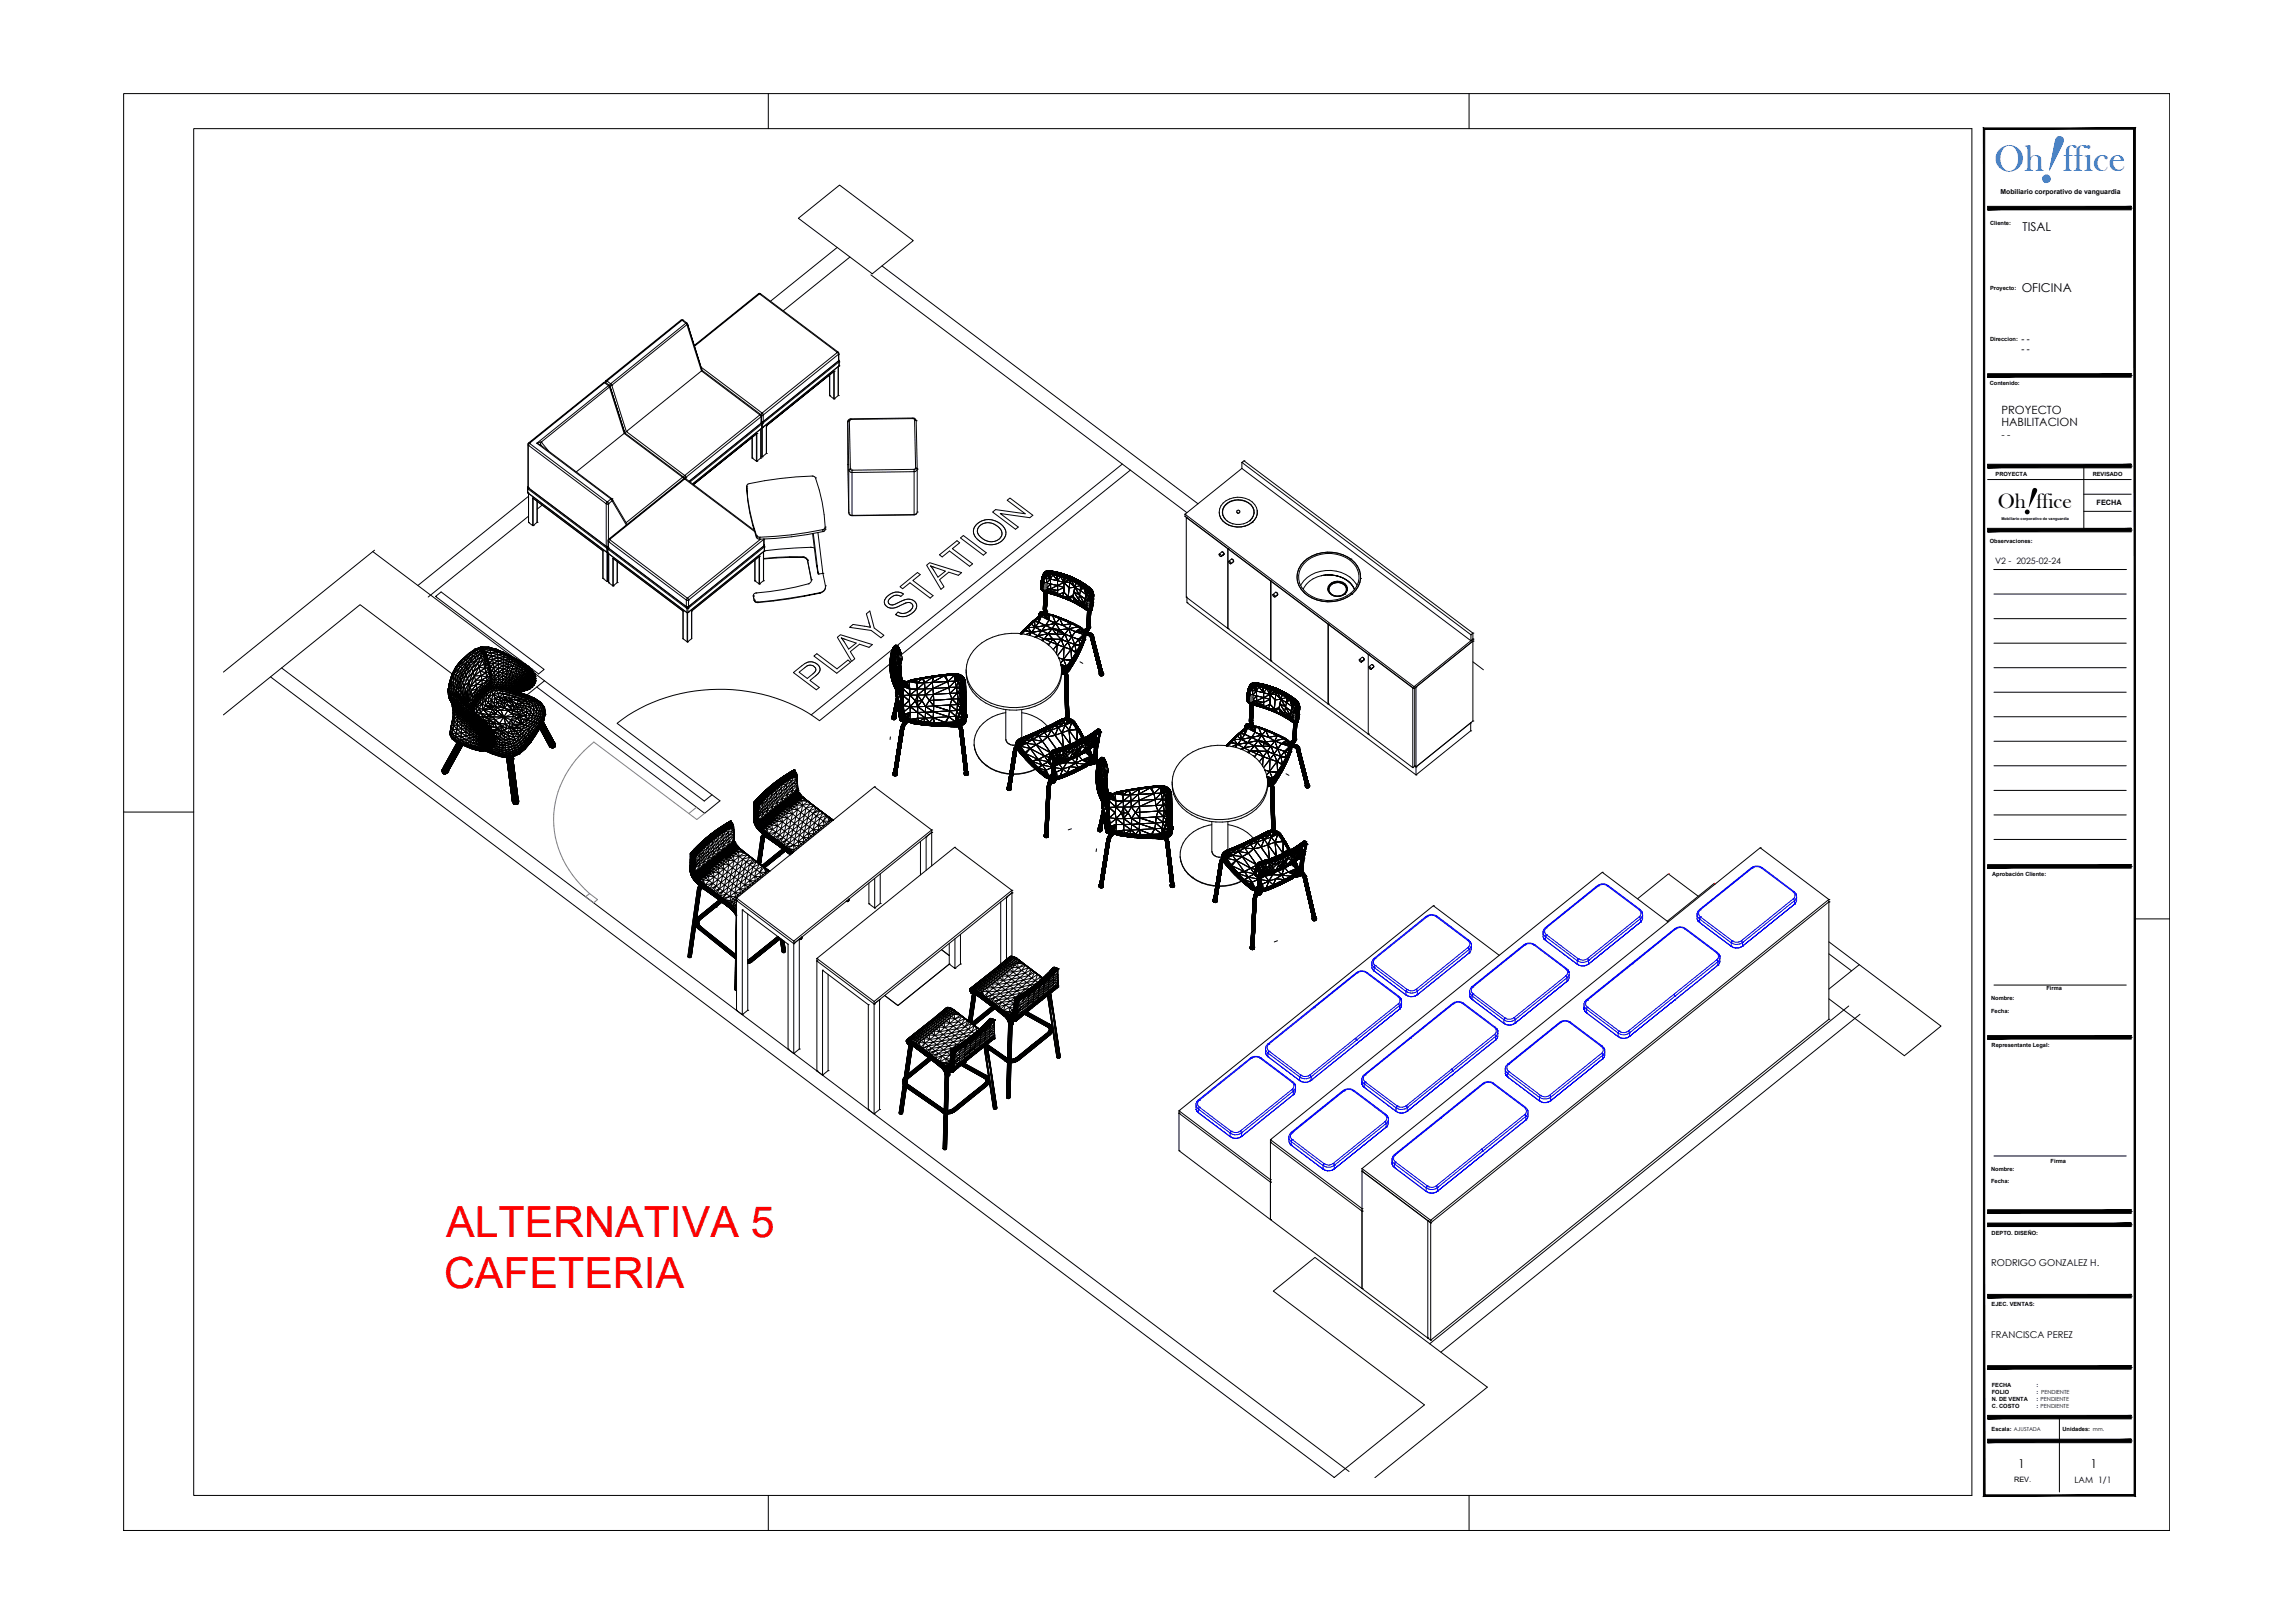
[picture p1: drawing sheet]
<svg xmlns="http://www.w3.org/2000/svg" width="420mm" height="297mm" viewBox="0 0 420 297" stroke-linecap="round" stroke-linejoin="round" font-family="sans-serif">
<defs><g id="words">
<text font-size="13.2" fill="#007fff" x="372.9" y="32.8" transform="rotate(19 372.9 32.8)">!</text>
<g font-size="7.8" fill="#f00">
<text x="81.7" y="226.3">ALTERNATIVA 5</text>
<text x="81.3" y="235.8">CAFETERIA</text>
</g>
<text font-size="7.4" x="370.1" y="93.8" transform="rotate(19 370.1 93.8)">!</text>
<text font-size="6.9" fill="#007fff" x="365.1" y="31.3">Oh ffice</text>
<text font-size="3.9" x="365.7" y="92.9">Oh ffice</text>
<g font-size="2.2">
<text x="370.3" y="42.2">TISAL</text>
<text x="370.1" y="53.5">OFICINA</text>
<text x="369.5" y="268.7">1</text>
<text x="382.7" y="268.6">1</text>
</g>
<g font-size="2.1">
<text x="366.4" y="75.8">PROYECTO</text>
<text x="366.4" y="78">HABILITACION</text>
</g>
<text font-size="1.8" x="366.4" y="80.2">- -</text>
<g font-size="1.7">
<text x="364.5" y="231.7">RODRIGO GONZALEZ H.</text>
<text x="364.5" y="244.8">FRANCISCA PEREZ</text>
</g>
<g font-size="1.6">
<text x="370.1" y="62.5">- -</text>
<text x="370.1" y="64.5">- -</text>
<text x="365.3" y="103.2">V2 - 2025-02-24</text>
<text x="379.8" y="271.5">LAM 1/1</text>
</g>
<g font-size="1.3">
<text x="366.3" y="35.4">Mobiliario corporativo de vanguardia</text>
<text x="383.8" y="92.5">FECHA</text>
<text x="368.7" y="271.3">REV.</text>
</g>
<g font-size="1">
<text x="364.3" y="41.2">Cliente:</text>
<text x="364.3" y="53.1">Proyecto:</text>
<text x="364.3" y="62.4">Direccion:</text>
<text x="364.3" y="70.5">Contenido:</text>
<text x="365.3" y="87">PROYECTA</text>
<text x="383.1" y="87">REVISADO</text>
<text x="364.3" y="99.4">Observaciones:</text>
<text x="364.7" y="160.4">Aprobación Cliente:</text>
<text x="364.5" y="183.1">Nombre:</text>
<text x="364.5" y="185.4">Fecha:</text>
<text x="374.7" y="181.2">Firma</text>
<text x="364.6" y="191.7">Representante Legal:</text>
<text x="364.5" y="214.4">Nombre:</text>
<text x="375.4" y="212.8">Firma</text>
<text x="364.5" y="216.5">Fecha:</text>
<text x="364.6" y="226">DEPTO. DISEÑO:</text>
<text x="364.6" y="239">EJEC. VENTAS:</text>
<text x="364.6" y="253.9">FECHA</text>
<text x="364.6" y="255.1">FOLIO</text>
<text x="364.6" y="256.4">N. DE VENTA</text>
<text x="364.7" y="257.6">C. COSTO</text>
<text x="372.8" y="253.9">:</text>
<text x="372.8" y="255.1">: PENDIENTE</text>
<text x="372.8" y="256.4">: PENDIENTE</text>
<text x="372.8" y="257.6">: PENDIENTE</text>
<text x="364.6" y="261.8">Escala: AJUSTADA</text>
<text x="377.6" y="261.8">Unidades: mm.</text>
</g>
<text font-size=".7" x="366.4" y="95.2">Mobiliario corporativo de vanguardia</text>
</g></defs>
<!-- layer: 0 -->
<g fill="none" stroke="#000" stroke-width=".18">
<path d="M146.2 39.9l7.5-6 13.5 10.1-7.5 6.1zM124.7 58.6h.3M124.9 58.6l.7 .5-13.8 11.1M124.9 58.6h.1M125 58.6l.7 .5h-.1M125 58.6h-.1M125.6 59.1l.2 .3-13.8 11.1M125.6 59.1h.1M125.7 59.1l.1 .1v.2M125.8 59.4h.1M125.8 59.4l2.6 8.5M138.9 53.7h.3l-.1 .1"/>
<path d="M139.1 53.8l14.2 10.7-13.8 11.1M139.1 53.8h.1M139.2 53.7l14.3 10.8h-.2M153.3 45.3l-12.2 9.8M155.6 47l-12.2 9.9M159.4 50.3l57.9 43.5M161.5 48.7l57.8 43.5M110.7 70h.1M110.7 70l.7 .6M110.8 70h.1M110.8 70h-.1M110.8 69.9v.1"/>
<path d="M110.9 69.8l-.1 .2M110.9 69.8l-.1 .1M110.9 70h-.4M110.9 69.7h.2l-.2 .3 .7 .5-.2 .1M110.9 69.7l13.8-11.1h.2l-13.8 11.1M110.9 69.7v.1M111.1 69.7l.7 .5-.2 .4M111.1 69.7h.1M111.4 70.6h.1M111.6 70.5v.1M111.6 70.8h.1M111.6 70.8l2.7 8.5"/>
<path d="M111.6 70.6v.2M111.8 70.2l.2 .3M111.8 70.2h.1M112 70.5l-.4 .1M112 70.5h.1M112 70.5l2.7 8.5M114.3 79.3h.1M114.3 79.2l10.8 8.1M114.4 79.2l-2.7-8.5 2.7 8.5M114.6 79l-.3 .2M114.7 79l10.7 8-.2 .3M114.7 79h.1"/>
<path d="M127.1 63.2l11.8-9.5 .2 .1-12 9.6M128.3 67.2l11.2 8.4-.2 .3M128.4 67.9l10.7 8-13.7 11.1M128.4 67.9h.1M128.4 67.9l-13.7 11.1M128.5 67.8h.1M128.5 67.8l10.8 8.1h-.2M128.5 67.8l-2.7-8.6 2.7 8.6M138.5 79.4v5l-.8-.6M138.6 79.3l-.1 5.1M138.6 79.3h.1M139.1 75.9l.2 .4-13.7 11.1"/>
<path d="M139.1 75.9h.1M139.3 75.9l.1 .3M139.3 78.5v5.3M139.3 78.5v5.3l-.7 .6M139.3 77.5l-13.1 10.6M139.3 77.5l.1 .1M139.3 77.5l.1-.1-.1 .1M139.3 76.3l.1-.1v1.2M139.3 77.5h.1M139.3 76.3h.1M139.3 76.3v1.2M139.4 77.4v.1"/>
<path d="M139.4 76h.3v1.1M139.4 78.4l-12.6 10.2M139.4 77.5v.1M139.4 77.6l-13.1 10.6M139.4 77.3h.1M139.4 77.4h.1M139.4 77.6h.1M139.4 77.6v.8M139.5 78.3l-.1 .1zM139.5 78.3h.1M139.5 77.6v6M139.5 75.6l.2 .4"/>
<path d="M139.5 75.6h.1M139.6 78.3v5.3M139.6 78.3l-.1 .1M139.6 78.3h.1M139.6 78.2v.1M139.6 77.5h-.1M139.6 77.2l-.1 .1 .1 .9M139.6 77.2h-.2l.1 .1-.1 .2M139.6 78.2h.1M139.6 77.5h.1M139.6 78.2h-.1M139.7 77.2h-.1"/>
<path d="M139.7 77.1v.1M139.7 77.1h.1M139.7 77.1l-.3 .1M139.7 75.9v.1M140.3 77.9l12.4-10-12.4 10v5.1l-.7 .6M140.3 77.9h.1M140.3 77.9v5.1M151.9 68.6v3.8v-3.8M151.9 72.4h.1M152.6 68v5l-.7-.6M152.6 73h.1M152.7 67.9v5.1"/>
<path d="M152.7 67.9h.1M152.7 73h.1M153.3 64.5l.2 .3-13.8 11.2M153.3 64.5h.1M153.5 72.4l-.8 .6M153.5 72.4h.1M153.5 66.1l-13.8 11M153.5 64.5l.1 .3M153.5 66.1l-13.8 11.1M153.5 67.1v5.3M153.5 66.1l.1 .1-14 11.3M153.5 66l.1-.1-.1 .2"/>
<path d="M153.5 64.8h.1v1.2M153.5 66h.1M153.5 64.8h.1M153.5 64.8v1.2M153.6 66h.1M153.6 66h-.1M153.6 65.9h.1M153.6 67h.1M153.6 67l-14 11.2M153.6 66v.2M153.6 66.2h.1M153.6 67l-14 11.3"/>
<path d="M153.6 66.2v.8M153.6 66.9h.1M153.6 66.9v.1M153.6 66.2v.7M155.2 77.2l.2 16.7M155.2 77.2h.1M155.5 77l-.3 .2M155.5 77l.2 8.8-.3 .2M155.5 77h.1M155.8 76.7a.53 .53 0 0 0-.6 .5v7.8M155.8 76.7v.1M155.8 76.8h.1"/>
<path d="M155.8 76.8l-.3 .2M167.1 76.5l-11.3 .2M167.1 76.5l-11.3 .3M167.1 76.5a.58 .58 0 0 1 .6 .5l-.3-.2M167.1 76.6l.3 .2 .2 8.9M167.1 76.6h.1M167.4 76.8h.1M167.7 77l.2 8.9-.3-.2M167.7 77h.1M96.6 90.1v.1zM96.6 89.4v.7M96.6 90.2v-.7l14.5 10.8 .1-.2h-.1"/>
<path d="M96.6 90.2l14.5 10.9M96.6 90.2h.1M96.6 89.5h.1M96.6 89.3h.1M96.7 89.2v-.2v.3M96.7 89.2v.1M96.7 81.4v7.6M96.7 89.2l-.1 .3M96.7 89.3l-.1 .2M96.7 89.3l14.3 10.7M96.7 89.3h.1M96.7 81.5h.1"/>
<path d="M96.7 81.5v7.8M96.7 81.1v.4M96.7 81.1h.2l-.2 .4M96.7 81.1l13.8-11.1h.2l-13.8 11.1M96.8 90.3v5.3M96.8 95.6l.7 .6v-5.1l12.9 9.7M96.8 95.6h.1M96.8 90.8l-20.3 16.4M96.8 94.5l-18.4 14.8M96.8 89.3l14.2 10.7M96.9 81.1l14.3 10.8-.2 .3-14.3-10.7M96.9 81.1h.1"/>
<path d="M97.5 91.1l12.9 9.7M97.5 91.1h.1M97.5 96.2h.1M97.6 96.2h.1M97.6 91.2v5M98.3 81.1l13.6 10.2h.1l-13-9.8M98.3 81.1h.1M98.3 95.6l-.8 .6M98.3 95.6h.1M98.3 91.7v3.9M98.9 81.3l.1 .2M99.1 80.9l-.8 .2 .7 .4"/>
<path d="M99.1 80.9l12.5-10.1-.1-.2h-.1l-13.1 10.5M99.1 80.9h.1M99.1 80.9l-.1 .3 .1 .3h-.1M99.1 80.9l1.4 1.7M99.3 92.4l-1 .8M105.5 86.4l8.8-7.1 10.7 8-10.4 8.4M111 92.2h.4M111 100h.1M111 92.2h.1M111 100h.3M111 92.2v7.8M111.2 91.9l.2 .3v6.5"/>
<path d="M111.2 91.9h.1M111.3 99l.1 1.3M111.3 99v1.1M111.4 99.1l14.3 10.7v1.2M111.4 99.1h.1M111.4 92.2h.1M111.4 98.7l13.8-11.1 .2 .1-13.8 11M111.4 98.7l-.1 .3M111.4 98.7h.2l-.2 .4M111.6 98.7h.1M111.9 91.3l.2 .4-.7 .5M111.9 91.3h.1"/>
<path d="M111.9 91.3l-.7 .6M112 91.3h.1M112 91.3l.1 .1M112.1 91.7v-.3l2.6 4.4M112.1 91.7h.1M112.1 91.7l2.6 4.4M114.7 95.8v.1M114.7 96h.1M114.7 96v.1M125 87.3l.1 .4M125 87.3h.1l.1 .3M125 87.3h.1"/>
<path d="M125.2 87.4h.4v.2M125.2 87.6h.1M125.4 87l.2 .4M125.4 87h.1M125.4 87.7h.1M125.4 87.7l12.8 9.6M125.5 87.6h-.3M125.5 87.6l-.1 .1M125.5 87.6l12.6 9.5M125.6 87.4h.1M127 88.7l11.6-9.4-11.6 9.4M136.7 89a33.2 33.2 0 0 0 1.8 9v.3a32.4 32.4 0 0 1-1.8-9.3z"/>
<path d="M136.7 89l.2-.4a56.9 56.9 0 0 1 12.1-1.4l.2 .1a27.3 27.3 0 0 1 1.8 9.4l-.3 .2M136.7 89.3h.1M136.7 89h.1M137.1 88.5h.1M137.7 80v3.8M137.7 83.8h.1M138.5 98l.3 .3a59.1 59.1 0 0 0 11.9-1.4v.4a60.4 60.4 0 0 1-11.9 1.3l-.3-.3M138.5 98.3h.1M138.5 98h.1M138.5 84.4h.1M138.6 84.4h.1M139.1 98.7h.1"/>
<path d="M139.1 98.3h.1M139.1 98.3v.4M139.3 98.7l-13.5 10.8-14.2-10.8M139.3 83.8h.1M139.3 83.4l.2 .2M139.5 83.6h.1M139.6 83.6h.1M139.8 98.6l-13.7 11.2M139.8 99.9l.1-.1-.1 .2M139.8 98.7v1.2l-13.7 11.1M139.8 99.9l-13.8 11.2M139.8 99.9h.1"/>
<path d="M139.8 98.7h.1M139.8 99.9l.1 .2-14 11.3M139.9 99.9l.1 .9M139.9 99.9h-.1M139.9 99.9h.1M139.9 98.6l-.1 .1M139.9 98.6v1.2v-.1M140.3 83h.1M148.7 87.1h.1M148.8 97.6l.7 5.9M148.9 97.6l.9 7.5-.3-1.6M149.3 87.5h.1"/>
<path d="M149.7 97.5l1 7.5-.9 .1M150.7 97.3h.1M150.7 96.9h.1M151.1 96.8h.1M151.1 96.5h.1M151.1 96.8l-.2 .4-.2 .1M151.1 96.5v.3M155.2 85l.2 8.9a.46 .46 0 0 0 .6 .4M155.2 85h.1M155.4 86l.3 .4 .3 .1v-.5M155.4 93.9h.1M155.4 86h.1"/>
<path d="M155.5 94.1l.5 .2M155.7 85.8l.3 .2 11.3-.1M155.7 85.8h.1M156 86h.1M156 94.3h.1M156 86.5h.1M156 86.5v7.8M167.3 85.9l.1 .4-11.4 .2M167.3 85.9h.1M167.4 94.2l.4-.3-.4 .3-11.4 .1M167.4 94.2h.1M167.4 86.3h.1"/>
<path d="M167.4 94.2l-11.4 .2M167.4 86.3v7.9M167.6 85.7h.1M167.6 85.7l-.3 .2M167.9 85.9l-.1 .2-.4 .2M167.9 93.7h.1M167.9 85.9h.1M167.9 93.7l-.1 .2M167.9 85.9v7.8M175.8 98.5l.6-.5 4.2 3.2-.6 .4zM178.8 96a3.2 3.2 0 0 1 3.5-.6 3.4 3.4 0 0 1 1.6 1.3l.3 1-.5 1a3.1 3.1 0 0 1-3.1 .9l-1.4-.7-.8-.8-.2-1 .2-.5zM179.4 96.2a2.59 2.59 0 0 1 4 1.3 1.73 1.73 0 0 1-2 1.7 2.67 2.67 0 0 1-2.5-2.1l.1-.4z"/>
<path d="M180.3 95.2h.1M181.7 93.7l.6-.4 5.4 .7-3.3-2.4 .5-.4 4.2 3.1-.6 .4-5.4-.7 3.3 2.5-.5 .4zM205.5 84.9l-41.3 33.3M207 86l-42 33.8M216.9 94.5l42 31.5 10.7-8.7v-.3M216.9 94.1h.1M216.9 94.5h.1M216.9 94.1l42 31.6M216.9 94.1v.4M217.2 94.7l7.6 5.7v14.6l-7.6-5.7zM217.2 94.7h.1M224.1 94.7a2 2 0 0 1 1.1-2.9 3.2 3.2 0 0 1 4.3 1.5l.1 .6-.4 1"/>
<path d="M224.1 94.7l.3 .4M224.5 95.2l.3 .2M225 95.6l.2 .1M225.6 95.8l.1 .1M226.5 93.9h.1M227.4 84.6l41.9 31.6 .3-.3M227.4 84.6l.3-.3 41.9 31.6M227.4 85.7l41.9 31.6 .3-.3M227.4 84.6h.1M227.4 85.7l-10.5 8.4M227.4 84.6v1.1M227.7 84.3h.1"/>
<path d="M228.3 95.6h.1M228.8 95.3a2.02 2.02 0 0 0 .8-2 2.02 2.02 0 0 0-1.6-1.6 3.1 3.1 0 0 0-4.2 1.6 2.58 2.58 0 0 0 3.2 2.7l1.3-.4M228.8 95.3h.1M228.8 95.3l-.5 .3M229.2 95.6h.1M230.2 93.5a2.91 2.91 0 0 1-3 2.9 3.6 3.6 0 0 1-3.9-2.1l-.1-.6M230.2 93.5a3.6 3.6 0 0 0-5.1-2.2 2.48 2.48 0 0 0-1.9 2.4 2.48 2.48 0 0 0 1.8 2.4 4.2 4.2 0 0 0 4.2-.5M230.2 93.5a2.32 2.32 0 0 1-1 2.1M68.2 101l25.8 19.3M68.6 100.7l-27.7 22.3M79.7 109.2l1.1-.9 18.8 14.2-1 .8zM79.7 109.2h.1"/>
<path d="M85.8 119.6h.1M85.8 119.6l1.2-.7zM85.9 119.6h-.1l-1.2 1.1M85.9 119.6l1.4-.6-1 .8M85.9 119.6l-1.1 1.1M85.9 119.6l-1.3 1.1M85.9 119.6h-.1M85.9 119.6l.4 .2M86.3 119.8l.4 .3-1.1 1M86.3 119.8l1.2-.5-.8 .8M86.3 119.8l-1.1 1M86.3 119.8l.4 .3"/>
<path d="M86.3 119.8l-1.5 .9M86.9 118.8l.4 .2M86.9 118.8h.1M86.9 118.8l.1 .1M87 118.9h.1M87 118.9l-1.2 .7M87 118.9l-1.1 .7M87 118.9l.3 .1M87.3 119l.2 .3M87.3 119l-1 .8M87.3 119l-1.4 .6M87.5 119.3l-.5 1.1 .8-.7-.6 1.1"/>
<path d="M87.5 119.3l.5-.2-.2 .6M87.5 119.3l.3 .4M87.5 119.3l-.8 .8M87.5 119.3l-.5 1.1M87.8 119.7l.5-.2-.2 .7M87.8 119.7l.3 .5M87.8 119.7l-.8 .7M87.9 118.5h.1M87.9 118.5l-1 .3 1.1-.3-1 .4M87.9 118.5h.2M88 118.5h.1M88 118.5h.1l.3 .4"/>
<path d="M88 118.5l.1 .2M88 118.5l.1 .2-.8 .3M88 118.5l.2 .2M88 118.5l-1 .4M88 118.5l-.7 .5M88 118.5l-1.1 .3M88 118.4l.1 .1M88 119.1l.3-.1v.5M88 118.4l.1 .1v-.1M88 119.1l.3 .4M88 118.4v.1M88 119.1l-.2 .6"/>
<path d="M88 119.1l-1.7 .7M88 118.4h.3M88.1 118.4h.1M88.1 118.5l.1 .2M88.1 118.5l.2 .1M88.1 118.4l.1 .1M88.1 118.5h-.1h.1M88.1 118.5l.2 .1-.2-.1M88.1 118.4l.2 .1zM88.1 118.7l.2 .3M88.1 118.5h.1M88.1 118.7l.3 .2-.2-.2"/>
<path d="M88.1 118.7l.3 .2M88.1 118.7l-.1 .4M88.1 118.7l-.8 .3M88.1 118.7l-.6 .6M88.2 118.5l.2 .1M88.2 118.5l.1 .1M88.2 118.5l.2 .1zM88.2 118.5h.1M88.2 118.7l.2 .3M88.2 118.4l.1 .1M88.2 118.4h.1M88.2 118.7l.2 .2"/>
<path d="M88.2 118.4v.1M88.2 118.5l.2 .1-.1-.1M88.3 118.6l.1 .3M88.3 118.6l.2 .3M88.3 118.4h1.1M88.3 118.4v.1M88.3 119.5l.2-.1v.7M88.3 118.5l.1 .1M88.3 118.6h.1M88.3 119.5l.2 .6M88.3 119.5l-.5 .2M88.3 118.5l.2 .1"/>
<path d="M88.3 119l.2 .4M88.3 118.6l.2 .3-.2-.3M88.3 119l.3 .4M88.3 119v.5M88.3 119l-.3 .1M88.3 118.5h1.2l.1 .2M88.3 118.5l1.3 .2-1.1-.1M88.3 118.5h1.2M88.4 118.6l.1 .3M88.4 118.6h.1M88.4 118.6l.2 .3M88.4 118.9l.2 .5"/>
<path d="M88.4 119l.3 .4M88.4 118.9l.2 .5-.3-.4M88.4 118.9l-.1 .1M88.4 118.6l.3 .3-.2-.3M88.4 118.6l.3 .3M88.4 118.9l.3 .5M88.5 118.9h.1M88.5 118.9l.2 .5M88.5 118.9l.4 1.1M88.5 118.6l.2 .3M88.5 118.6l1.1 .1M88.5 118.9l.3 .5"/>
<path d="M88.5 118.9l.3 .5-.2-.5M88.5 119.4l.3 .6M88.5 119.4l-.2 .1M88.6 119.4l.2 .6M88.6 118.9l.3 .5-.2-.5M88.6 118.9l.2 .5-.3-.5 .2 .5M88.6 119.4l.3 .6M88.6 118.9l.3 .5M88.6 119.4h-.1M88.6 118.9h.1M88.7 119.4l.2 .6M88.7 119.4l.2 .6-.3-.6"/>
<path d="M88.7 118.9l1 .1-.8 .4M88.7 118.9l.2 .5M88.7 118.9l1 .1M88.7 119.4l-.2-.5 .2 .5M88.7 119.4l.2 .6zM88.7 119.4l.2 .6-.2-.6M88.7 119.4l.2 .5M88.8 119.4l.1 .6M88.8 119.4l.2 .6M88.8 119.4l.3 .6M88.8 119.4h.1M88.8 120l.3 .6"/>
<path d="M88.8 119.4l.3 .6-.3-.6 .1 .6M88.8 119.4l.3 .6-.2-.6M88.9 120l.2 .6M88.9 120l.2 .6-.3-.6M88.9 119.4l1 .1-.8 .5M88.9 119.4l.2 .6M88.9 119.4l1 .1M88.9 120h-.1M88.9 120l.3 .6M88.9 119.9l.3 .7M88.9 120l.3 .6zM88.9 119.9v.1"/>
<path d="M89 120l.2 .6M89 120l.3 .6M89 120h.1M89.1 120l.3 .6M89.1 120l.2 .6M89.1 120l.3 .6-.3-.6M89.1 120h.9l-.6 .6M89.1 120h.9M89.4 118.4h.1M89.4 118.4l1.4 .5M89.4 118.4l.1 .1h-1.2M89.4 118.4l.1 .1"/>
<path d="M89.4 118.4l-1.1 .1M89.5 118.5l1.3 .4-1.4-.5 1.3 .4M89.5 118.5l1.4 .5-.1-.1M89.5 118.5l1.3 .4M89.5 118.5l1.4 .5M89.5 118.5l.1 .2M89.6 118.7l1.4 .6-1.3-.3M89.6 118.7l.1 .3M89.6 118.7l1.4 .6M89.6 118.7l-.9 .2M89.6 118.7l1.3 .3M89.7 119h.1"/>
<path d="M89.7 119l-.8 .4M89.7 119l1.3 .3M89.7 119l.2 .5M89.9 119.5l-.2-.5 .2 .5M89.9 119.5l1.2 .3M89.9 119.5l-.8 .5M89.9 119.5l.1 .5M90.7 118.8h.1M90.7 118.8l1.4 .6-1.3-.5M90.7 118.8l1.4 .6M90.7 118.8l.1 .1M90.8 118.9l1.3 .5-1.4-.6 1.4 .6"/>
<path d="M90.8 118.9l1.4 .6-.1-.1M90.8 118.9l1.4 .6M90.8 118.9l.1 .1M90.9 119l1.3 .5 .1 .3zM90.9 119l1.4 .8M90.9 119l.1 .3M90.9 119l1.3 .5M91 119.3l.1 .5-1.2-.3M91 119.3l.1 .5M91 119.3l-1.1 .2M91 119.3l1.3 .5M91.1 119.8l-1.1 .2 1.2 .4-1 .3"/>
<path d="M91.1 119.8l.1 .6-1.2-.4M91.1 119.8l1.1 .4 .1-.4M91.1 119.8l.1 .6M91.1 119.8l1.1 .4M91.1 119.8h1.2M91.1 119.8l-1.1 .2M92.1 119.3h.1M92.1 119.3l1.2 .7-1.2-.6M92.1 119.3l1.2 .7M92.1 119.4l1.3 .7-1.2-.6M92.1 119.4l1.3 .7-.1-.1M92.1 119.4l.1 .1"/>
<path d="M92.1 119.4l1.3 .7M92.2 119.5l.1 .3M92.2 119.5l1.2 .6M92.3 119.8l-.1 .4 1.2 .1M92.3 119.8l1.1 .5v-.2M92.3 119.8l-.1 .4M92.3 119.8l1.1 .5M92.3 119.8l1.1 .3M93.3 120h.1M93.3 120l1.1 .6-1.1-.6M93.3 120l1.1 .6M110.4 100.8v5.1v-5.1"/>
<path d="M110.4 100.8h.1M110.4 105.9h.1M110.4 105.9l.7 .5M111 100l.3 .1M111.1 101.1h.1M111.1 100.3h.1M111.1 100.3v.8M111.1 106.4h.1M111.1 101.1v5.3M111.2 100.1l.1 .2h-.2M111.2 100.1v.1M111.2 106.4h.1"/>
<path d="M111.2 101.1h-.1M111.2 101.1v5.3M111.3 101.1v.1zM111.3 100.4l-.1 .7M111.3 101.1h-.1M111.3 101.2v-.7l14.5 10.9v-.2l-.1-.1M111.3 101.2l14.5 10.9M111.3 101.2h.1M111.3 100.5h.1M111.3 100.1h-.1M111.3 100.3v.2M111.3 100.3h.1"/>
<path d="M111.3 100.1h.1M111.3 100.3v-.2l.1 .2M111.4 100.3l-.1 .2M111.4 100.3l14.3 10.8M111.4 100.3h.1M111.4 101.4v5.2zM111.4 106.6l.8 .6v-5l12.9 9.6M111.4 106.6h.1M111.4 100.4l14.3 10.7M111.4 106.3l-.2 .1M112.2 102.2l12.9 9.6M112.2 107.2h.1"/>
<path d="M112.2 102.2h.1M112.3 102.2v5l.7-.6M112.3 107.2h.1M113 106.6h.1M113 102.8v3.8M125 111.8v5.1M125 116.9h.1M125.1 111.8h.1M125.1 111.8v5.1M125.1 116.9l.7 .6M125.7 111l.3 .1M125.7 109.8h.4v1.2"/>
<path d="M125.7 111h.1M125.7 109.8h.1M125.7 111.1h.1M125.8 112.1h.1M125.8 111.4h.1M125.8 111.4v.7M125.8 117.5h.1M125.8 112.1v5.4M125.8 111.2l.1 .2h-.1M125.8 111.2h.1M125.8 109.5l.3 .3M125.8 109.5l-.1 .3"/>
<path d="M125.8 109.5h.1M125.9 112.1h.1M125.9 117.5h.1M125.9 112.1v5.4M125.9 111.4h.1M125.9 111.4v.7M125.9 111.1l-.1 .1M126 111.1h-.3M126.1 109.8h.1M126.1 111h.1M126.6 111.8h.1M126.6 111.8v5.1"/>
<path d="M126.6 116.9l-.7 .6M137.9 109l.2 .9M137.9 109.1h.1M137.9 109h.1M138.1 109.9h.1M138.1 109.8h.1M138.1 109.8l.1 .2 .5 .2M138.1 109.9l.3 .4h.3M138.1 102.5h.1M138.2 102.5v3.8zM138.2 106.3h.1M138.4 108.5l-.3 .1-.2 .4"/>
<path d="M138.4 108.5h.1M138.7 110.2a100.9 100.9 0 0 0 11.4-1.7 65.2 65.2 0 0 1-11.4 1.8M138.7 110.3h.1M138.7 110.2h.1M138.7 110.2v.1M139 101.9v5l-.8-.6M139 106.9h.1M139.1 101.8l-12.5 10M139.1 101.8l-12.5 10v5.1M139.1 101.8h.1M139.1 106.9h.1M139.1 101.8v5.1"/>
<path d="M139.8 106.3l-.8 .6M139.8 106.3h.1M139.8 102.2a33 33 0 0 1 7.2-.2h-2.5l-4.7 .3M139.8 101v5.3M139.9 100.8v.1M139.9 100.9l-14 11.2M139.9 100.8h.1M139.9 100.1h.1M139.9 100.1v.7M140 100.7v.1M140 100.1h-.1M147 101.9a.8 .8 0 0 1 .8 .7 .84 .84 0 0 0-.8-.6"/>
<path d="M147 102h.1M147 101.9h.1M147.8 102.6h.1M147.8 102.5h.1M147.8 102.6l.7 3.6M147.8 102.5l.8 3.6M148 106.9h.1M148.4 100.2l-5.8 .3-2.6 .3M148.4 100.2l.7 .1M148.4 100.2h.1M148.6 106.1a.72 .72 0 0 1-.6 .8 51.2 51.2 0 0 1-9.6 1.6M148.6 106.1h.1"/>
<path d="M149.5 103.5h.1M149.8 105.1h.1M150.1 108.6h.1M150.1 108.5h.1M150.6 104.8l.5 2.4M150.7 105h.1M151.1 107.2a1.11 1.11 0 0 1-1 1.3M151.1 107.6a1.09 1.09 0 0 1-1 1M151.1 107.2h.1M153.3 116.6l.6-.4 5.8 1.8-.6 .5-1.7-.6-1.7 1.4 .8 1.3-.6 .4zM154 116.7l2.7 1-1.3 1.1zM155.5 114.8l.7-.5 3.2 .5-.8-2.5 .6-.5 .8 3.1 1.8 1.4-.5 .4-1.8-1.3z"/>
<path d="M162.4 109.2l.1-.1a2.45 2.45 0 0 1 2.5-.6l.4 .2-.5 .5a1.55 1.55 0 0 0-2.3 1.1 .79 .79 0 0 0 1.2 .3l1-.5a2.08 2.08 0 0 1 2.8 .1l.2 .4a2.22 2.22 0 0 1-1.8 2.1l-.4 .1a2.27 2.27 0 0 1-1.6-.3l.4-.5a1.96 1.96 0 0 0 2.7-1 .92 .92 0 0 0-.6-.7 .92 .92 0 0 0-1 .2 4 4 0 0 1-2.9 .7 1.12 1.12 0 0 1-.2-2zM163.1 120l.1-.1-.2 .6zM163.1 119.6l-.1 .5zM163.1 119.6l.1-.2-.2 1.1M163.2 119.3l-.1 .3 .1-.2M163.2 119.3l-.1 .7M163.2 119.4l.1-.1-.2 .7zM163.2 119.9l-.1 .5zM163.2 119.9l-.2 .6 .2-.6-.2 .6 .2-.6-.2 .6 .1-.5M163.3 119.9l-.2 .5 .1-.5M163.3 119.9l-.2 .5M163.3 119.9l-.1 .5"/>
<path d="M163.3 119.9l-.2 .5zM163.3 119l-.1 .3M163.3 119.3l-.1 .6zM163.3 119.3l-.2 .7 .2-.7-.2 .7 .2-.7-.2 .7 .1-.6M163.4 118.9l-14.9 11.9M163.4 119.3l-.2 .6 .1-.6M163.4 119.3l-.2 .6M163.4 118.9l.1-.1-.3 .6zM163.4 118.9l-.2 .5M163.4 119.3h.1M163.4 119.3l-.2 .6zM163.4 118.9l-.2 .4z"/>
<path d="M163.4 118.9l-.2 .5zM163.4 119.3l-.1 .6M163.4 119.3l.3-.7v.2v-.2l-.3 .8M163.4 119.3l-.1 .5M163.4 119.4l-.2 1.2M163.4 119.4l-.2 2.1M163.4 119.4l-.1 .4M163.4 119.4l.1 .2-.1-.2-.1 .6 .1 .3-.1-.3-.1 .6M163.4 119.4l-.1 .6 .1-.6-.1 .4M163.5 118.6l-.2 .4 .2-.4M163.5 118.6l-.2 .4M163.5 118.6l-.1 .3"/>
<path d="M163.5 119.6l-.1 .7-.1-.3zM163.5 119.6v.7M163.5 119.6v.7v-.7l-.3 1 .1-.6-.1 .4M163.5 118.6l.1-.1-.2 .4zM163.5 118.8l-.2 .5zM163.5 118.8l-.3 .6M163.5 118.6h.1M163.5 119l-.1 .4M163.5 118.8l-.1 .5zM163.5 118.8l-.2 .5 .2-.5M163.5 118.8l-.2 .5M163.5 118.8l-.1 .5 .2-.5"/>
<path d="M163.5 118.8l-.1 .5M163.6 119.7l-.1 1.2M163.6 119.7l-.1 .6M163.6 119.7v.6v-.6M163.6 118.4l-.3 .6zM163.6 118.8l.1-.2-.2 .4M163.6 118.4l-.3 .6M163.6 118.4h.1M163.6 118.4l.1-.1-.1 .1M163.6 118.5l-.1 .3zM163.6 118.5l-.2 .4 .2-.4-.2 .4 .2-.4-.2 .4 .1-.3M163.6 118.4l.1-.1z"/>
<path d="M163.6 119v.7l.1-.6M163.6 119.7v.6zM163.6 119l-.1 .6-.1-.2zM163.6 118.4l.2-.2zM163.6 118.4l.1-.1-.2 .3zM163.6 119v.7zM163.6 119l.2-.2-.1 .3M163.6 119.7v.6l.1-.6M163.6 119v.7v-.7l-.2 .4 .1 .2 .1-.6-.2 .4M163.6 118.4l-.1 .2zM163.6 118.4l-.1 .2M163.7 118.6l.2-.1-.2 .3z"/>
<path d="M163.7 118.6l-.3 .8M163.7 118.6l-.2 .4M163.7 118.5l-.1 .3zM163.7 118.5l-.2 .3 .1-.3M163.7 118.5l-.2 .3M163.7 119.7l-.1 .7 .1-.7M163.7 119.7l-.1 .6M163.7 118.5l-.2 .3zM163.7 118.5l.1-.2-.1 .3 .1-.3 .1 .2-.1-.2-.1 .3M163.7 118.5l-.1 .3 .1-.3M163.7 119.1l-.1 .6zM163.7 119.7l-.1 .7"/>
<path d="M163.7 119.7l-.1 .7zM163.7 118.3l-.1 .1M163.7 119.1h.1M163.7 118.8v.3zM163.7 118.8l-.2 .2h.1M163.7 118.8v.3M163.7 118.8l-.2 .2h.1l.1-.2-.2 .2M163.7 118.3l.2-.1zM163.7 118.3l-.1 .2zM163.7 118.3l-.2 .3M163.7 118.8h.1M163.8 119.8v.4z"/>
<path d="M163.8 119.8l.1-.2-.1 .3M163.8 119.8l-.2 .6 .2-.2-.1 .7-.1-.5 .2-.2 .1 1.5-.2-.8 .1-.7M163.8 119.8l-.2 .6M163.8 119.1l-.1 .6 .1-.6M163.8 119.1l-.1 .6zM163.8 119.1l.1-.3-.1 .3M163.8 118.3l-.1 .3zM163.8 118.3l-.1 .2M163.8 118.3l.1-.1zM163.8 118.3l-.2 .2 .1-.2M163.8 118.3l-.2 .2M163.8 118.3h.1"/>
<path d="M163.8 118.3l-.2 .2zM163.8 118.8v.3l.1-.3M163.8 118.8v.3zM163.8 119.9l.2 .9zM163.8 119.9v.3M163.8 118.2l.2-.1zM163.8 118.3l.1-.1v.1v-.1l-.1 .1M163.8 118.2l-.2 .2 .2-.2-.1 .1M163.9 118.8l-.1 .3M163.9 118.5l-.1 .3zM163.9 118.5v-.2v.2M163.9 119.2l-.1 .6 .1-.6"/>
<path d="M163.9 118.5v.3l.1-.3M163.9 118.5l-.1 .3 .1-.3-.2 .1v.2l.2-.3-.2 .1M163.9 119.2l-.1 .6zM163.9 118.8h.1M163.9 119.2l-.2 .5M163.9 118.2h.1h-.1h.1l-.1 .1v-.1h.1M163.9 119.6l-.1 .2v.1l.1-.3-.1 .2M163.9 119.6l.1 1.2-.2-.9zM163.9 118.2l.1-.1-.2 .1M163.9 118.2h.1M163.9 119.6l.4 .2-.3 1zM163.9 118.2l-.1 .1"/>
<path d="M163.9 119.2l.1 1.6-.2-.9M163.9 119.2h.1l-.1 .4M163.9 118.2l.1-.1zM163.9 118.2l-.2 .1 .1-.1M163.9 118.2l-.2 .1M163.9 119.2l-.1 .6 .1-.6v.4M163.9 119.2h.1M163.9 118.5v.3zM163.9 118.3v-.1l-.1 .1M163.9 118.3v.2v-.2h-.1l.1 .2v-.2h-.1M163.9 118.8v.4v-.3M163.9 118.8v.4"/>
<path d="M163.9 118.8v.4zM164 118.2h.1M163.9 118.3h.1M163.9 118.9v.3M163.9 118.9l-.1 .9M163.9 118.2h.1zM164 112.5h.1M164 118.2h-.1M164 118.1l-.2 .1M164 118.1h.1M164 118.5l-.1 .3 .1-.3M164 118.5l-.1 .3z"/>
<path d="M164 118.5l.1-.1-.1 .1M164 118.1v.1M164 118.9h.1l-.1 .3zM164 118.9v.3h-.1zM164 118.1l-.1 .1M164 118.9l-.1 .3M164 118.3l-.1 .2zM164 118.3h-.2l.1 .2M164 119.2l.3 .6-.4-.2M164 118.3l-.1 .2M164 119.2l.3 .6-.4-.2zM164 119.2l.3 .6"/>
<path d="M164 118.5l-.1 .4zM164 118.5v.4l.1-.3M164 118.5l-.1 .4M164 118.1l.2 .1M164 118.1h.1zM164 118.1h.1h-.1M164 118.4l.1-.2v.2M164 118.4v.1l.1-.1M164 118.2l-.1 .1 .2-.1M164.1 118.4l-.1 .1M164.1 118.2l-.1 .1zM164.1 118.2h.1l-.3 .1"/>
<path d="M164.1 118.2l-.2 .1M164.1 118.6l-.1 .3 .1-.3M164.1 118.1h.1M164.1 118.2l-.1 .2M164.1 118.1l.1 .1M164.1 118.6l-.1 .3zM164.1 118.4h.1M164.1 118.6v.3h-.1M164.1 118.6l.1 .1-.1 .2M164.1 118.9l-.1 .3v-.3M164.1 118.4v.2l.1-.1M164.1 118.4v.2"/>
<path d="M164.1 118.4v.2zM164.1 118.6v.3h-.1zM164.1 118.6l.1 .1-.1 .2v-.3l.1 .1M164.1 118.9h-.1M164.1 118.2v.2M164.1 118.2h.1l-.2 .2M164.1 118.1l-.1 .1M164.1 118.2l-.2 .3M164.1 118.2v.2l.1-.2M164.1 118.2h.1M164.2 118.2h.1M164.2 118.5l-.1 .1"/>
<path d="M164.2 118.5l-.2 .4M164.2 118.2l-.1 .2 .1-.1M164.2 118.2l-.1 .2zM164.2 118.2h.1l-.1 .1M164.2 118.3v.2zM164.2 118.3v.2v-.2M164.2 118.3v.2M164.2 118.3l.1-.1zM164.2 118.2l.2 .1M164.2 118.7l.1 1.1-.2-.9M164.2 118.2v.1v-.1M164.2 118.7l.1 1.1-.2-.9z"/>
<path d="M164.2 118.2v.1M164.2 118.2l.1 .1M164.2 118.3v.2l.1-.1M164.3 118.4l-.1 .3v-.2M164.3 119.8l.1 .8-.2 1-.2-.8zM164.3 119.8l.3 .3-.2 .5M164.3 119.8l.2-.6 .1 .9M164.3 118.2h.1M164.3 118.4l-.1 .3 .1-.3-.1 .3v-.2M164.3 119.8l.1 .8-.2 1M164.3 119.8l.3 .3-.2 .5-.1-.8 .3 .3M164.3 118.6v1.2v-1.2"/>
<path d="M164.3 118.2v.2v-.1M164.3 118.2l-.1 .1M164.3 118.3h.1M164.3 118.6v1.2zM164.3 118.6v1.2l-.1-1.1 .1-.1M164.3 118.2v.1M164.3 118.2l.1 .1M164.3 118.3h-.1M164.3 118.3v.1M164.3 118.3l.1 .1M164.3 118.2l.1 .1zM164.3 118.3l-.1 .2"/>
<path d="M164.3 118.4l-.1 .3M164.3 118.4v.2M164.3 118.6v-.2l-.1 .3M164.3 118.4v.2l.1-.2M164.3 118.6l.1-.2v.2M164.3 118.6l.2 .6zM164.3 118.6l.2 .6-.2 .6zM164.3 118.6l.2 .6M164.3 118.4h.1M164.3 118.3h.1zM164.3 118.3l.2 .2M164.3 118.3v.1l.1-.1"/>
<path d="M164.4 118.3l.1 .1M164.4 118.4l-.1 .2zM164.4 118.6l.1 .6-.1-.5M164.4 118.4l.1 .1zM164.4 118.3h.1M164.4 118.4v.3l.1-.2M164.4 118.6v.1l.1-.2 .1 .1-.2 .1M164.4 118.6l.1 .6zM164.4 118.3l.1 .2zM164.4 118.3l.1 .2M164.4 118.7l.2-.1-.1 .3zM164.4 118.3l.2 .2z"/>
<path d="M164.4 118.7l.1 .2v.3M164.4 118.7l.1 .2v.3zM164.4 118.3l.2 .2M164.5 118.4l.1 .2M164.5 118.4v.1M164.5 118.5l.1 .1M164.5 118.4h-.1M164.5 118.5l-.1 .2zM164.5 118.4l.1 .2zM164.5 118.4l.1 .1M164.5 118.5l.1 .1zM164.5 118.5v.4l.1-.3"/>
<path d="M164.5 119.2l-.2 .6 .3 .3-.1-.9-.2 .6M164.5 118.5h.1M164.5 118.9l.2 .3h-.2zM164.5 118.9l.2 .3h-.2M164.6 118.5l.2 .7-.2-.5M164.6 118.6l.2 .6v.3l-.1-.7M164.6 118.6l.1 .2M164.6 118.6l.2 .6M164.6 118.6v.1M164.6 118.5v.2zM164.6 118.6l.1 .6-.2-.3M164.6 118.7v-.2l.2 .7"/>
<path d="M164.6 118.7l.2 .5M164.6 118.7l.3 .8M164.7 118.8l.1 .4zM164.7 118.8l-.1-.2 .1 .2M164.7 118.8l.1 .4M164.7 118.8l.1 .4v.3zM164.7 118.8l-.2 .1 .2 .3M164.7 118.8l-.2 .1M164.7 119.2l-.1 .9 .2-.6M164.7 119.2l.1 .3-.2 .6zM164.7 119.2l.1 .3v-.3M164.7 119.9h.1"/>
<path d="M164.7 120h.1M164.7 120v.1M164.7 120l.2-.1-.1 .1M164.7 120l.1-.5 .1 .4-.1 .1M164.7 119.9l.1-.4-.2 .6M164.8 107.4l3.2-2.6 .5 .4-1.4 1 3.7 2.8-.5 .5-3.7-2.8-1.3 1zM164.8 120h-.1M164.8 120l.1-.1-.1 .3M164.8 119.5l.1 .4v-.3M164.8 119.5l-.1 .5 .1-.5-.2 .6zM164.8 119.5l.1 .1M164.8 119.2l.1 .3-.1-.3"/>
<path d="M164.8 119.2l.1 .4-.1-.1M164.8 119.2l.1 .4-.1-.4M164.8 119.2l.3 .9M164.8 119.2l.1 .3M164.8 119.2l.1 .4zM164.8 119.2v.3M164.8 119.2l.1 .4M164.9 119.9l-.1 .3 .2 .1-.1-.4 .1 .4h-.1h.1l-.1-.4-.1 .3M164.9 119.9l.1 .4-.1 .1 .1-.2M164.9 119.9l-.2 .1M164.9 119.9l-.1 .1zM164.9 119.9l-.1 .2"/>
<path d="M164.9 119.6l-.1-.1 .1 .4-.1-.4-.1 .5M164.9 119.6l.1 .4zM164.9 119.6v.3M164.9 119.5l.1 .5-.1-.4M164.9 119.5l.1 .4M164.9 119.6l.1 .4M165 120l.1 .1M165 120l-.1-.1 .1 .4-.1-.4-.1 .3M165 120v.3zM165 119.9l.1 .6-.1-.3M165 119.9v.3zM165 119.9v.3"/>
<path d="M165 119.9l.1 .5-.1-.5 .1 .2M165 119.9l.1 .2M166.6 111.8h.1M169.6 103.4l.6-.4 5.9 1.8-.6 .5-1.8-.6-1.7 1.4 .8 1.3-.5 .5zM170.4 103.6l2.7 .9-1.4 1.1zM172 101.5l3.2-2.5 .5 .3-1.3 1.1 3.7 2.8-.6 .4-3.7-2.8-1.3 1.1zM186.8 116l.5-.6-.5 .6M186.8 116l.6-.7-.6 .7M187.3 115.4l-.5 .6M187.3 115.4l1.2-1.2zM187.4 115.4l1.2-1.2zM187.4 115.4l-.6 .6"/>
<path d="M187.4 115.3l.7-.5zM187.4 115.3l-.5 .7M187.4 115.3l1.3-1.1zM187.4 115.3l-.6 .7M187.5 115.4l-.6 .6M187.6 115.4l.5-.6zM187.6 115.4l-.5 .6 .5-.6M187.6 115.4l-.6 .6M187.6 115.4l-.6 .6 .6-.6M187.6 115.4l1.2 .3-1.1-.4 1.1 .4M187.6 115.4l1.2 .3-1 .4M187.7 115.3l-.1 .1"/>
<path d="M187.7 115.3l1.1 .4-1 .4M187.7 115.3l1.1 .4-.6-.8 .6 .8M187.8 116.1l1-.4 1.9-.3-.7 1 .7-1-1.9 .3 1.2 .7-.5 .2M188 114.8l-.6 .6M188 114.8l.7-.6-.6 .6M188 114.8l.7-.6zM188.1 114.8l.6-.5zM188.1 114.8l.6-.5-.6 .5M188.1 114.8l-1.2 1.2M188.1 114.8l-.5 .6M188.1 114.8l-.5 .6zM188.1 114.8l-.5 .6 .5-.6-.6 .6"/>
<path d="M188.1 114.8l-.4 .5M188.1 114.8l-.6 .6M188.1 114.8l.1 .1M188.2 114.9l-.5 .4M188.4 116.3l.4-.6 1.2 .7M188.5 114.2l-1.8 1.8 .6-.6M188.5 114.2l.7-.5zM188.5 114.2l-1.2 1.2M188.5 114.2l-1.1 1.2M188.6 114.2l.6-.5zM188.6 114.2l-1.2 1.2M188.6 114.2l.7-.5z"/>
<path d="M188.6 114.2l-.6 .6M188.7 114.2l.6-.5zM188.7 114.3l.6-.6zM188.7 114.3l.1-.1-.6 .7M188.8 114.2l-.6 .7 .5-.6M188.8 114.2l.5-.5-.6 .6M188.8 114.2l.7 .6-1.3 .1M188.8 115.7l1.2 .7-.5 .2M188.8 115.7l-.4 .6 .4-.6M189.1 113.7l-1.8 1.7 1.2-1.2M189.1 113.7l-.6 .5M189.1 113.7l-.6 .5 .6-.5"/>
<path d="M189.2 113.7l.6-.6zM189.2 113.7l-.7 .5M189.2 113.7l-.6 .5M189.2 113.7l.6-.6-.7 .6M189.2 113.7l.7-.6zM189.3 113.7l.7-.5-.7 .5M189.3 113.7l-.6 .5M189.3 113.7l-.6 .6M189.3 113.7l.7-.5zM189.3 113.7l-.5 .5M189.4 113.7l.1 1.1-.1-1.1-.6 .5M189.4 113.7l.8 .2-.7 .9 .7-.9"/>
<path d="M189.4 113.7l-.6 .5M189.5 114.8l1.2 .6-1.9 .3zM189.5 114.8l-1.3 .1 .6 .8-1.2-.3M189.5 114.8l-.7 .9 .7-.9-1.3 .1M189.7 116.7l.3-.3 1.2 .6M189.8 116.7a10.3 10.3 0 0 0-11.6 2.4 6.3 6.3 0 0 0 2.3 9.6 10.4 10.4 0 0 0 12.5-1.9 6 6 0 0 0 1.4-4M189.8 116.7l1.9 1.1M189.8 113.1l-.7 .6M189.8 113.1l-.6 .6M189.9 113.1l.3-.3-.3 .3M189.9 113.1l.3-.3-.4 .3M189.9 113.1l-.7 .6"/>
<path d="M189.9 113.1h.1M189.9 113.1h-.1M189.9 113.1l.4-.3-.3 .3M189.9 113.1l-.6 .6M189.9 113.1l-1.3 1.1M190 113.1l.3-.2-.3 .3M190 113.1l-1.3 1.1M190 113.1l-.7 .6M190 116.4l-.3 .3 .3-.3-.5 .2M190 116.4l1.2 .6-.5 .2M190 116.4l-.5 .2M190 113.2l-.7 .5"/>
<path d="M190 113.2l.2 .7-.8-.2M190.2 112.8l.4-.1-.4 .1M190.2 113.9l1.2 .6-1.9 .3zM190.2 112.8l-.4 .3M190.2 113.9l1.2 .6-1.9 .3M190.2 113.9l.4-1.1 1.5 .7-.7 1M190.3 112.4l-.1 .4M190.3 112.4l-.1 .4zM190.3 112.8l-.4 .3M190.3 112.8l.3-.1-.3 .2M190.3 112.3l-.1 .5M190.3 112.5v.3"/>
<path d="M190.3 112.5v-.1v.1M190.3 112.3v.1M190.3 112.3h.1zM190.3 112.3h.1M190.3 112.3v.2zM190.3 112.5v.3zM190.3 112.5l-.1 .3zM190.3 112.4v.2v-.1M190.3 112.2v.2zM190.3 112.4v.1M190.3 112.9l.3-.2zM190.3 112.9l-.3 .2"/>
<path d="M190.3 112.9l-.3 .3M190.3 112.6v.2M190.3 112.6v.2zM190.3 112.1v.1M190.3 112.5v.1M190.3 112.5l.1 .1v-.1M190.3 112.5h.2zM190.4 112.3l-.1 .2v-.1M190.4 112.2l-.1 .2v-.2M190.4 112.3v.1M190.4 112.3l.1 .2-.1-.2v.1M190.4 112.2l-.1 .2"/>
<path d="M190.4 112.9l-.4 .3 .2 .7-.8-.2 .1 1.1-.7-.6M190.4 112.9l-.2 1 .2-1-.4 .3M190.4 112.3l-.1 .1M190.4 112.7v-.1v.1M190.4 112.6v.1zM190.4 112.1h-.1M190.4 112.5v.1M190.4 112.4l-.1 .2v-.1M190.4 112.1h.2M190.4 112.5l.1 .1M190.4 112.4l-.1 .2M190.4 112.4v.1"/>
<path d="M190.4 112.4l.2 .2-.1-.1M190.4 112.1h.1M190.4 112.7h.1M190.4 112.6v.1M190.4 112.4h.1M190.4 112.3h.1M190.4 112.3l.1 .1h.1M190.4 112.4l.2 .2zM190.4 112.3l.1 .2zM190.4 112.3l.3 .3M190.5 112.5l-.1 .1v-.1M190.5 112.2l-.2 .1"/>
<path d="M190.5 112.2l.1 .1M190.5 112l-.1 .1M190.5 112h.2M190.5 112.7h.1M190.5 112.2l.1 .2-.1-.3 .2 .5-.1-.2M190.5 112.5h.1M190.5 112.6v.1l.1-.1M190.5 112.6v.1M190.5 112.5l-.1-.1 .1 .1M190.5 112.5l.1 .1M190.5 112.1l-.1 .1M190.5 112.1l.2 .1"/>
<path d="M190.5 112.7l-.3 .1M190.5 112.7l.5-.2-.5 .2M190.5 112.5v.2v-.1M190.5 112h.2zM190.5 112.7l.5-.2zM190.5 107.1v.2M190.5 107.3v.3zM190.5 107.5l.1 .2-.1-.1M190.5 107.1v.2zM190.5 107.1v.3M190.5 107.5l.1 .2M190.5 112.5l.1 .1z"/>
<path d="M190.5 112.4l.1 .2-.1-.2M190.5 112.4l.1 .2M190.5 107.4l.1 .4M190.5 107.4v.1M190.5 107.6l.1 .1M190.5 107.4l.1 .4zM190.5 107.6l.1 .2zM190.5 107.4l.2 .4M190.5 107.4l.1 .1M190.5 112.4l.2 .2M190.6 112.6l-.1 .1M190.6 112.1l.2 .1"/>
<path d="M190.6 112.6h-.2M190.6 112.6h.1M190.6 112.1l.1 .1M190.6 112.1l.2 .1zM190.6 112.7l-.4 .1M190.6 112.7l.4-.1-.4 .1M190.6 112.7l.5-.1-.5 .2M190.6 107.2l-.1 .2M190.6 106.6l-.1 .5M190.6 107.5l.1 .3zM190.6 106.6l.1-.4-.1 .5M190.6 107.2v.3z"/>
<path d="M190.6 106.6l-.1 .5zM190.6 107.5v.3v-.3M190.6 107.5l.1 .3-.1-.3M190.6 107.7l.1 .3M190.6 106.7l-.1 .4M190.6 112.6v.1M190.6 107.2h.1M190.6 112.4l.1 .2-.1-.2M190.6 112.4l.1 .2M190.6 112.4l.1 .2zM190.6 106.7v.5zM190.6 106.7l.1-.4-.1 .5"/>
<path d="M190.6 107.8l.1 .2-.1-.2M190.6 107.7l.1 .3zM190.6 107.8l.2 .3M190.6 106.7l-.1 .7zM190.6 107.8l-.1-.4 .1 .4M190.6 107.8l.1 .2zM190.6 107.7h.1M190.6 107.7l.2 .4-.1-.1M190.6 107.7l.1 .3-.1-.2M190.6 107.2v.3M190.6 112.7l-.3 .2M190.6 112.7l.4-.1z"/>
<path d="M190.6 112.7l-.3 .1M190.6 106.8v.4M190.6 106.8l.1-.4v.4M190.6 107.8l.1 .2v-.2M190.6 106.8v.4v-.4M190.6 107.2l.1 .3v-.3M190.6 107.5l.2 .3M190.6 107.5l.1 .3v-.3M190.6 107.5h.1M190.6 107.5l.1 .3M190.6 107.8l.1 .2M190.6 112h-.1h.2"/>
<path d="M190.6 112.3l.1 .3M190.6 112.3h.1M190.6 112.3l.2 .2M190.6 112.6l-.1-.2 .2 .2M190.6 112.8l-.2 .1-.2 1M190.6 112.8l-.2 .1M190.6 112.8l1.5 .7-.7 1-1.2-.6zM190.6 112.8l-.2 .1 .2-.1-.4 1.1M190.6 106.8v.4l.1-.4M190.7 112l-.3 .1M190.7 112l.2 .4M190.7 112l.2 .2"/>
<path d="M190.7 112l.2 .2zM190.7 106.3l-.1 .4zM190.7 106.8l.1-.4-.1 .4M190.7 107.5l.1 .3zM190.7 106.2v.1M190.7 106.3l-.1 .3M190.7 106.8l-.1 .7v-.3M190.7 106.8v.4v-.4M190.7 107.2l-.1 .3M190.7 107.5l.1 .3M190.7 107.5l.1 .3v-.3M190.7 107.8l-.1-.3 .1 .3"/>
<path d="M190.7 107.8l.1 .2-.1-.2M190.7 107.8l.2 .4zM190.7 106.3l.1-.6-.2 1M190.7 106.3h.1M190.7 106.2l-.1 .5 .1-.5M190.7 106.2l-.2 1M190.7 106.2l-.1 .5M190.7 106.2v.1zM190.7 106.2l-.1 .4M190.7 107.2v.3M190.7 106.8h.1M190.7 107.8v.2"/>
<path d="M190.7 108l.1 .1M190.7 106.1v.2M190.7 106.3l-.1 .4M190.7 106.1v-.2v.4M190.7 106.3l-.1 .5M190.7 106.1v.2v-.2v.1M190.7 112.2l.1 .3-.2-.2M190.7 112.2h.1h-.1M190.7 112.2l.2 .3M190.7 112.2l.1 .3M190.7 106.8l.1 .1v.4l-.1-.1zM190.7 107.8l.1 .2"/>
<path d="M190.7 106.8l.1 .1v.4l-.1-.1v-.4l.1 .1M190.7 106.4l-.1 .4M190.7 107.8l.2 .2-.1-.2 .1 .2h-.1M190.7 108l.2 .1h-.1M190.7 106.8v.4M190.7 112h.1M190.7 112l.2 .1zM190.7 112.6h.1M190.7 112.6l-.1-.2 .1 .2M190.7 115.4l1.2 .6-1.9 .4zM190.7 115.4l-1.2-.6 1.2 .6-1.9 .3M190.7 115.4l1.2 .6-1.9 .4"/>
<path d="M190.7 117.2l.5-.2-.3 .3 .3-.3 1.2 .5M190.7 108l.2 .2zM190.7 108l.1 .1-.1-.1M190.7 108l.2 .1zM190.7 108l.2 .2M190.7 112l.3 .4M190.7 105.8v.5v-.4v.2M190.7 105.8l.1-.2-.1 .7M190.8 107.3v.2h-.1M190.8 107.5l.1 .1-.1 .2M190.8 107.3l.1 .2h-.1M190.8 108.1h.1h-.1"/>
<path d="M190.8 108l.1 .2M190.8 106.4l-.1 .4M190.8 106.4v.5v-.5l-.1 .4M190.8 107.5h.1l-.1-.2v.2l.1 .1-.1 .2v-.3l.1 .1M190.8 108l.1 .1M190.8 108l.2 .1zM190.8 106.4v.5M190.8 107.5v.3M190.8 108.1h.1M190.8 107.3l.1 .2M190.8 112.2l.1 .3-.2-.3M190.8 112.5v.1"/>
<path d="M190.8 112.5h.1M190.8 112.2l.1 .2M190.8 107.8l.1 .2h-.1M190.8 107.8l.2 .1-.1 .1M190.8 107.8l.3 .2h-.2M190.8 105.6l-.1 .2M190.8 105.6h.1M190.8 112.6h-.1M190.8 112.6h.1M190.8 106.9l.2 .1-.2 .3M190.8 105.6l-.1 .7M190.8 105.7l-.1 .6"/>
<path d="M190.8 106.9v.4l-.1-.1v.3h.1v-.2l-.1-.1M190.8 106.9l.2 .1-.2 .3zM190.8 105.6l.1-.4-.1 .4M190.8 105.6l-.1 .7zM190.8 106.9l.2 .1M190.8 112l.3 .4M190.8 112l.2 .2M190.8 112l.3 .4-.1-.2M190.8 105.7l-.1 .7 .2-.6M190.8 105.7l-.1 .7zM190.9 112.5h-.1M190.9 112.2l.1 .2-.2-.2"/>
<path d="M190.9 112.2l.2 .2-.1-.2M190.9 112.2l.2 .2zM190.9 108.1h.1M190.9 108v.2M190.9 108h.2l-.1 .1M190.9 105.8l-.1 .6M190.9 108.2h.1M190.9 108v.2l-.1-.2 .2 .1M190.9 108h.2l-.1 .1-.1-.1h.2M190.9 108.1h-.1h.1M190.9 105.8l-.2 .6zM190.9 112.5h.1"/>
<path d="M190.9 108.1v.1M190.9 106.5h.2l-.1 .5-.2-.1 .1-.4h.2M190.9 106.5l-.1 .4M190.9 105.3l-.1 .2M190.9 105.3l-.1 .3zM190.9 108.2l.2 .1-.2-.1M190.9 105.3l-.1 .2zM190.9 105.8l.2-.3-.1 .3M190.9 105.8l-.2 1M190.9 108.2l.2 .1M190.9 112.4v.1M190.9 112.4h.1"/>
<path d="M190.9 105.2l-.1 .4zM190.9 105.2l-.1 .4M190.9 105.4l.2-.2-.3 .5 .2-.2M190.9 105.4l-.1 .3zM190.9 107.5v.1l.3 .1M190.9 107.6l.1 .2 .2-.1M190.9 108.2l.2 .1zM190.9 105.4l-.1 .3M190.9 105.4l.2-.2-.1 .3M190.9 105.4l-.1 .2M190.9 107.5h.3zM190.9 107.5l.3 .1"/>
<path d="M190.9 107.6h.3zM190.9 107.6l.3 .1zM190.9 107.6h.3M190.9 107.5l.3 .1h-.3zM190.9 107.5v.1v-.1h-.1M190.9 107.6l.3 .1-.2 .1zM190.9 107.6l.1 .2h-.2zM190.9 107.6l.1 .2 .2-.1-.2 .1M190.9 112.4l.1 .1M190.9 105.4h.1M191 112.1l.2 .3M191 112.1l.2 .4-.2-.3h-.2"/>
<path d="M191 112.2l.1 .2zM191 112.1l.2 .4M191 112.1l.2 .4-.2-.3M191 112.2l.1 .2-.1-.2M191 112.5h.1M191 112.5l-.5 .2M191 112.5l.4-.1-.4 .1M191 105.5l-.3 .9 .2-.6M191 105.5l-.1 .3M191 107l.2 .4M191 105.8l-.1 .7-.1-.1zM191 105.8l.2 .1-.3 .6"/>
<path d="M191 105.8l-.2 .6M191 105.8l.1-.3 .1 .4M191 107l.2 .2M191 107l-.1 .5h.3M191 107.8l.2-.1-.2 .2zM191 105.5l-.2 .2M191 105.5l-.1 .3zM191 105.8l-.2 .6 .1 .1 .1-.7-.2 .6 .1 .1-.1-.1v.5l.2-1.1 .2 .1-.3 .6M191 107l.3 .2M191 107l.2 .3zM191 107l.2 .5h-.3zM191 107l-.1 .5 .1-.5-.2 .3"/>
<path d="M191 107.8h-.2M191 105.5h.1M191 105.8l.2 .1M191 107l.2 .5M191 112.5h.4zM191 112.5l.4-.1zM191 108.1l.2 .2-.3-.1M191 108.1l.1 .2M191 108.1l.2 .2M191 111.5l.1 .3M191 111.5v-.1v.2M191 111.3l.2 1.2"/>
<path d="M191 111.3h.1M191 112.4l-.2-.2 .1 .2M191 112.4l-.1-.2 .2 .2M191 112.4l.1 .1M191 112.4h.1M191 112.4h-.1M191 112.2l.2 .2M191 111.5l.1 .3zM191 111.3v.3v-.2M191 111.3v.2v-.2M191 111.3l.1-3-.1 3.1M191 112.5h.4l-.4 .1"/>
<path d="M191 112.5l.4 .1h-.3M191 105.5l.2-.3-.3 .6 .2-.3M191 105.5l.2-.3 .1 .3h-.2M191 107.9l.3-.2zM191 105.5l-.3 .9M191 107.9l-.1 .1M191 111.4l.1 .2zM191 111.4l.1 .2M191 111.4v.1M191 111.4h.1M191 111.4v.2v-.2M191 112.6l-.4 .1"/>
<path d="M191 112.6l.4-.1zM191 112.6l-.4 .2M191 105l-.2 .5M191 105l-.1 .3M191 105l.1-.1-.2 .4M191 105l-.1 .3zM191 105l-.1 .2M191.1 111.8v.3M191.1 112.5h.1M191.1 112.3l.1 .2-.1-.2M191.1 111.8v.3zM191.1 112.6l1 .9-1-.9-.5 .2"/>
<path d="M191.1 105l-.3 .6M191.1 106.5l.2 .7zM191.1 108l.2 .1h.4M191.1 105l-.2 .3zM191.1 105l.1-.2-.3 .4M191.1 105l-.2 .3M191.1 106.5l.5 .3-.1 .1 .1-.1h-.2zM191.1 106.5l.3 .3M191.1 106.5l.2 .4M191.1 106.5l.2 .5zM191.1 106.5l.2 .5-.2-.5M191.1 106.5l.2 .5"/>
<path d="M191.1 106.5l.2 .7v-.2M191.1 106.5l.2 .7-.3-.2zM191.1 106.5l.2 .7-.3-.2 .3 .2M191.1 108l.6 .1zM191.1 108l-.1 .1 .2 .2M191.1 108v.1M191.1 112.6l-.5 .2M191.1 106.5l-.1 .5M191.1 106.5l.2 .7M191.1 106.5l.5 .3M191.1 108h.1M191.1 111.4l.1 .2z"/>
<path d="M191.1 111.4l.1 .2M191.1 111.8l.1 .3M191.1 111.6l.1 .3v-.3M191.1 111.4v.2M191.1 111.8l.1 .3-.1-.2M191.1 111.6v.3M191.1 111.4v.2zM191.1 105.1l-.2 .3 .2-.3M191.1 105.1l-.2 .3M191.1 105l-.2 .3 .2-.2M191.1 105.1l-.2 .3zM191.1 105.1l-.2 .2"/>
<path d="M191.1 105.5l-.3 .9M191.1 105.5l.1 .4-.1-.4M191.1 111.4h.1M191.1 112.4l-.1-.2 .1 .2M191.1 112.4h.1M191.1 105.1l.2-.1-.2 .2M191.1 112.4v.1M191.1 111.9l.1 .2M191.1 112.1l.1 .3zM191.1 111.9l.1 .2zM191.1 108.3h.1M191.1 104.9l-.1 .1z"/>
<path d="M191.1 104.9l-.1 .1M191.1 105.2l-.1 .3M191.1 105.2l-.2 .2M191.1 105.2l-.3 .5M191.1 105.2l.2-.2zM191.1 108l.6 .1M191.1 105.2h.1M191.1 112.1l.1 .3M191.1 108.3l-.1 3.1 .2-3.1M191.1 112.4l-.1-.2 .2 .3M191.1 111.5l.1 .1zM191.1 108.3l-.1 3 .1-3"/>
<path d="M191.1 108.3l-.1 3M191.1 108.3h.3zM191.1 108.3l.3 .1zM191.1 104.8v.2zM191.1 104.8l.2-.1-.2 .2M191.1 108.1h.6zM191.1 108.1h.2l-.1 .2M191.1 112.1h.1M191.1 111.5h.1M191.1 112.4l.1 .1M191.1 108.1h.6M191.1 108.3l.3 .1"/>
<path d="M191.1 108.1h.2M191.2 111.5v.2zM191.2 111.5v.2M191.2 112.1l.1 .3M191.2 112.5h.1M191.2 111.6l.1 .3-.1-.2M191.2 111.5v.1M191.2 112.1l.1 .3zM191.2 111.5l.1-3-.1 3M191.2 108.3l-.2 3.1M191.2 108.3v.1M191.2 105.2l.2-.1-.2 .1"/>
<path d="M191.2 105.2l.1-.2 .2 .3-.3-.1M191.2 105.2l-.2 .3M191.2 105.2l-.2 .3zM191.2 111.6v.3M191.2 111.9l.1 .2M191.2 108.4l-.2 3M191.2 112.5l-.5 .1M191.2 111.9l.1 .2v-.2M191.2 108.4l-.1 3M191.2 108.4l-.2 3 .2-3M191.2 117l-.3 .3 .3-.3-.5 .2M191.2 117h1.6l-.4 .5z"/>
<path d="M191.2 117l.7-1 .9 1M191.2 117l1.2 .5-.5 .5M191.2 117h1.6l-.4 .5 .4-.5h-1.6h1.6l-.9-1 .9 1M191.2 105.9l-.1 .6h-.2M191.2 108.3h.2M191.2 105.9l-.1 .6h-.2zM191.2 105.9l-.2 1.1M191.2 105.9h.4v.9l-.5-.3M191.2 105.9h.4v.9M191.2 108.3l.1 .1M191.2 112.4v.1M191.2 107.7h.1"/>
<path d="M191.2 104.8l-.3 .4M191.2 104.8l.2-.1zM191.2 107.6h-.3h.3M191.2 107.7l-.4 .1M191.2 104.8l.1-.1-.2 .3 .1-.2-.1 .1M191.2 104.8l-.1 .2zM191.2 104.8l-.1 .2M191.2 107.7l-.2 .1M191.2 107.7l-.2 .1v.1l.2-.2-.2 .2M191.2 107.6v.1M191.2 112.1l.2 .2M191.2 112.4h.1"/>
<path d="M191.2 111.7l.2 .2-.2-.2h.1M191.2 112.1v.3M191.2 112.1l-.1-.2 .1 .2M191.2 108.4l-.1 3.1M191.2 108.4l-.1 3.1 .2-3M191.2 108.4l-.1 3zM191.2 108.4l.1 .1M191.2 107.6h.1M191.2 107.3h.1M191.2 105l-.1 .1M191.2 104.9l.2-.1zM191.2 104.9l-.1 .2z"/>
<path d="M191.2 104.9l-.1 .2M191.2 104.9l-.1 .1M191.2 107.3l-.2-.3 .2 .5M191.2 107.6l-.3-.1 .3 .1M191.2 105l.2-.1-.1 .1M191.2 105l-.3 .4M191.2 104.9l-.3 .4M191.2 105.2l-.3 .6M191.2 105.2l.1 .3h-.2zM191.2 105.2l.3 .1-.2 .2zM191.2 107.3l.1 .2zM191.2 107.7l-.2 .2z"/>
<path d="M191.2 107.7l-.1 .3M191.2 111.7l.1 .2M191.2 111.5h.1M191.2 107.3l.1 .2M191.2 105.2l.1 .3M191.2 111.5l.1 .2h-.1zM191.2 111.5l.1 .2M191.2 111.5l.1 .2v-.2v.2l-.1-.2v.2M191.2 107.2h.1M191.3 107.2h.1M191.3 107.4h.1M191.2 107.4h.1"/>
<path d="M191.2 107.4l.1 .1M191.2 107.5h.1M191.2 107.5v.1M191.2 107.2v.1M191.3 111.9l.1 .2M191.3 111.9v.2l.1-.2M191.3 104.7l-.2 .2zM191.3 104.7l.1-.1zM191.3 104.7l-.2 .2M191.3 107.3h.1M191.3 104.7l-.2 .3M191.3 104.7h.1"/>
<path d="M191.3 104.7l-.1 .1M191.3 105l-.2 .2M191.3 105l-.2 .1M191.3 105l.1-.1zM191.3 107l-.2-.5 .2 .5M191.3 104.7l-.2 .1zM191.3 104.7l.1-.1-.1 .1M191.3 104.7l-.1 .1zM191.3 105l-.2 .2zM191.3 105h.1zM191.3 107.4v.1M191.3 107.7l-.2 .3"/>
<path d="M191.3 111.9v.2M191.3 107.7h.1M191.3 107.6h-.1M191.3 107.2l-.1 .1M191.3 105h.1M191.3 108.5l-.1 3M191.3 107.6v.1M191.3 106.9h.1M191.3 106.9v.1M191.3 107h.1M191.3 107.3l-.1 .1M191.3 105l.3-.1v.3z"/>
<path d="M191.3 107v.2v-.2M191.3 105h.1v.1M191.3 107.4v.1v-.1M191.3 107.7l.4 .4-.6-.1M191.3 107.7l.4 .4zM191.3 108.1l.1 .1v.1h-.2l.1-.2 .4 .2-.3-.1v.1M191.3 107.2h-.1M191.3 107.7l.4 .4M191.3 112.1l.2 .2M191.3 112.4h.1M191.3 112.1l.1 .2M191.3 111.5v.2z"/>
<path d="M191.3 108.4l.1 .1M191.3 107.2l-.3-.2 .3 .2M191.3 107v.2M191.3 111.5h.1M191.3 108.4v.1M191.3 112.4h-.1M191.3 107.2v.1M191.3 107.3v.1M191.3 111.5l.1 .1M191.3 111.5v.2M191.3 111.5l.1 .1-.1-.1M191.3 108.4l.4 .1z"/>
<path d="M191.3 106.8v.1M191.3 106.8h.1M191.3 106.9l.1 .1zM191.4 107.2h.1M191.3 107.5l.1 .1M191.3 106.8l-.2-.3 .2 .4M191.3 107.7l.4 .4-.3-.4M191.3 104.7l-.2 .2 .2-.2M191.3 105.5h-.2l.1 .4 .1-.4-.1 .4M191.3 105.5l.3 .4-.3-.4M191.3 106.8l-.2-.3 .3 .3M191.3 107l.1 .2"/>
<path d="M191.3 107.4l.1 .2v-.2M191.3 111.7l.1 .2M191.3 108.4l.3 .1M191.4 111.9l.1 .2M191.4 111.9l.1 .2zM191.4 111.9v.2M191.4 112.5h-.4M191.4 112.4l-.4 .1M191.4 112.5h.4h-.4M191.4 112.5h.4M191.4 112.5h.4l-.4 .1M191.4 112.4h.4"/>
<path d="M191.4 112.4h.4zM191.4 108.4h.3M191.4 108.4l-.2-.1 .4 .2M191.4 107.6h.1M191.4 107.7h.1M191.4 106.8l-.1 .1M191.4 106.8v.1M191.4 106.8l-.1 .2M191.4 107h.1M191.4 107.4h.1M191.4 104.8h.1l-.3 .2 .2-.1M191.4 104.8h.1"/>
<path d="M191.4 104.8l-.2 .1 .2-.1M191.4 104.8l.1-.1zM191.4 105.1v-.1l.1 .2zM191.4 106.8l-.3-.3 .3 .3h.2l-.2 .1M191.4 107.4l.3 .2h-.3v-.2v.2M191.4 108.4l.3 .1zM191.4 104.7h-.1M191.4 104.7h.1M191.4 104.8h.1l-.3 .2M191.4 104.8l-.2 .2M191.4 104.8l.2 .1h-.2M191.4 104.8l.2 .1"/>
<path d="M191.4 104.8h.1zM191.4 104.8l-.2 .1M191.4 104.8l-.3 .3M191.4 104.7h.1zM191.4 104.8h-.2M191.4 105.1l-.2 .1M191.4 105.1l.1 .2-.3-.1zM191.4 105.1l.1 .1v.1zM191.4 106.8l-.3-.3 .2 .5v-.1M191.4 107l-.1 .2M191.4 107.4v.2v-.2l.3 .2M191.4 107.4l.3 .2h-.3z"/>
<path d="M191.4 107.3v.1M191.4 106.9v.1M191.4 107.4h-.1M191.4 107v.2M191.4 108.4l.3 .1M191.4 105.1l.1 .2M191.4 112.3l.1 .1M191.4 108.5h.1l-.2 3 .1-3-.2 3M191.4 112.3l-.2-.2 .1 .3M191.4 108.5l-.1 3M191.4 108.5h.1l-.2 3M191.4 108.5l-.2 3z"/>
<path d="M191.4 108.5h.1M191.4 112.5l-.4 .1M191.4 112.5h.4zM191.4 112.5l-.3 .1M191.4 108.3h-.3l.6 .1M191.4 108.3h.3v.1M191.4 104.6h.1M191.4 104.6l-.1 .1M191.4 107.7h-.2M191.4 107.3h-.1M191.4 107.7h-.1M191.4 108.3l.3 .2-.3-.1"/>
<path d="M191.4 108.3l.3 .2M191.4 108.3h.3v.1v-.1zM191.4 104.9l-.3 .2M191.4 104.9l-.1 .1M191.4 104.9h.2zM191.4 107.6v-.2v.2M191.4 107.7l.3 .4zM191.4 107.6v.1M191.4 107.7l.3 .4M191.4 104.9v.1M191.4 112.1l.1 .2M191.4 114.5l1.2 .5-1.9 .4z"/>
<path d="M191.4 112.6h.4l.3 .9-1-.9h.3l.7 .9M191.4 114.5l-.7 .9 .7-.9-1.9 .3M191.4 114.5l1.2 .5-1.9 .4M191.4 114.5l1.9-.4-.7 .9 .7-.9-1.9 .4 1.2 .5-1.9 .4M191.4 104.6l.1-.1zM191.4 107.7l.3-.1v.5M191.4 107l.3 .6zM191.4 107.4l.3 .2-.3-.2M191.4 104.6v.1M191.4 105h-.1M191.4 105h.2v.2l-.2-.2M191.4 107.7l.3 .4v-.5l-.3 .1 .3-.1v.5"/>
<path d="M191.4 107.6h.3zM191.4 111.6l-.1-.1 .1 .4M191.4 111.5l.1 .1M191.4 111.6v.3l-.1-.2M191.4 112.4l.1-.1v.1M191.4 112.4v-.1l-.1 .1M191.4 111.6v.3zM191.4 111.6l.1 .2M191.4 111.5l.1 .1zM191.4 111.5v.1zM191.4 104.6a5.5 5.5 0 0 1 3 .4M191.4 104.6l-.3 .4"/>
<path d="M191.5 107h.1M191.4 107.3h.1M191.4 104.6l.1-.1-.1 .1M191.4 111.5v.1M191.4 111.6v.3M191.4 111.9l.1-.1 .1 .2M191.4 111.9l.1-.1v.3zM191.4 105l-.2 .2M191.4 105l.1 .2-.1-.1M191.4 105l.2 .2zM191.4 107.2v-.2l.3 .6M191.4 107.3l.3 .3"/>
<path d="M191.4 107.3l.3 .3-.3-.3M191.4 107.3l.3 .3zM191.4 105l.1 .2M191.5 112.3l.1 .1M191.5 112.3l-.2-.2 .2 .3M191.5 106.9v.1zM191.5 107h-.1M191.5 106.9l.1-.1-.1 .2M191.5 106.9h.1M191.5 107l.2 .6-.3-.3M191.5 107l.1-.2-.1 .2M191.5 107l.2 .6z"/>
<path d="M191.5 107l.2 .6-.2-.6M191.5 106.9l.1-.1-.1 .1M191.5 107l.2 .6M191.5 112.1l.1-.1v.3M191.5 111.6v-.2v.4M191.5 108.5l-.2 3M191.5 112.1v.2v-.2l.1 .3M191.5 111.6v.2zM191.5 111.6l.1 .2M191.5 112.1l.1-.1-.1 .3M191.5 111.4v.2zM191.5 108.5l-.1 3z"/>
<path d="M191.5 108.5l-.2 3zM191.5 111.4h.1M191.5 108.4v.1M191.5 111.4v.2M191.5 112.4v-.1l.1 .1M191.5 104.6h-.1M191.5 111.8l.1 .2M191.5 111.8l.1 .2zM191.5 104.5h.3zM191.5 104.5h.1l-.1 .1M191.5 104.8h-.1M191.5 104.7l-.1 .1"/>
<path d="M191.5 104.7h-.1h.1M191.5 104.5h.3h-.3M191.5 104.5l-.1 .1M191.5 104.6h.1M191.5 104.6h.1h-.1M191.5 104.8h.3h-.3M191.5 104.8l-.3 .1M191.5 104.8l.3-.1zM191.5 104.7l.3-.1zM191.5 104.7h-.1M191.5 104.7h.1M191.5 104.7h.3"/>
<path d="M191.5 111.4l.1 .1M191.5 111.6v-.2l.1 .4M191.5 112.3l.2 .1M191.5 111.4l.1-2.9-.1 2.9M191.5 111.6l.1 .1M191.5 104.8l-.1 .1M191.5 104.8h.3zM191.5 105.2l.1 .7v-.7l.7 .8M191.5 104.8l.3 .1zM191.5 105.2l.1 .7-.3-.4zM191.5 112.3h.1M191.5 105.2l.1 .7"/>
<path d="M191.6 111.8l.1 .2M191.6 112l.1 .2M191.6 111.8v.2zM191.6 108.5l-.2 3zM191.6 108.5h.1M191.6 108.5h-.1M191.6 104.9h.4M191.6 104.9h.2l-.2 .1 .1 .1 .1-.2M191.6 111.3v.4M191.6 111.5v-.2v.4M191.6 111.3v.2v-.2M191.6 111.3v.2"/>
<path d="M191.6 111.5v.3zM191.6 111.3v.2zM191.6 111.3l.1-2.8-.1 2.8M191.6 108.5h.1h-.1M191.6 105l.2-.1-.1 .2zM191.6 108.5h.1zM191.6 105h-.3M191.6 105l.1 .1-.1 .1zM191.6 105v.2M191.6 105l.1 .1M191.6 111.7l.2 .5M191.6 111.7l.1 .3"/>
<path d="M191.6 112.4v-.1l.1 .1M191.6 105.9v.9l-.5-.3M191.6 105.9l-.3-.4-.1 .4M191.6 105.9l.7 .1-.7 .8 .7 .1M191.6 106.8l.1 .8-.2-.6zM191.6 106.8l.1 .8-.1-.8-.1 .2zM191.6 111.7v.1M191.6 105.9h-.4M191.6 112l.2 .4M191.6 112.3l.2 .1M191.6 108.5l-.2 3M191.6 111.7v-.2v.2"/>
<path d="M191.6 112.3l-.1-.2 .1-.1 .1 .4M191.6 108.5l-.1 2.9zM191.6 104.5l-.1 .1M191.6 104.5h.1M191.6 104.6l-.1 .1M191.6 104.6h-.1M191.6 105.2v.7v-.7h-.1M191.6 105.2l.7 .8-.7-.8v.7l.7 .1-.7 .8v-.9l.7 .1v.9M191.6 112h.1M191.7 107.6l.6 .2-.6 .3zM191.7 107.6l-.3 .1M191.7 112l-.1-.3 .1 .3"/>
<path d="M191.7 112l.1 .4M191.7 112h.1M191.7 108.5l-.1 2.8M191.7 108.5l-.2 2.9zM191.7 108.1l-.5 .2M191.7 108.1v.2l-.3-.1v.1M191.7 108.1v.2M191.7 108.1l.6-.3 .1 .4zM191.7 108.1h-.4M191.7 108.1v.2v-.2l-.3 .2M191.7 108.1v.2zM191.7 108.1v.3v-.1"/>
<path d="M191.7 112h-.1M191.7 117.8a5.8 5.8 0 0 1-.2 9.9 10.4 10.4 0 0 1-12.8-.8 5.8 5.8 0 0 1-1.8-4.3M191.7 117.8h.1M191.7 112.2l.1 .2M191.7 112.4v-.2l.1 .2M191.7 112.2l-.1-.2v.3M191.7 108.5l.3 .1M191.7 108.4v-.1l.3 .2M191.7 108.5l.3 .1-.3-.1M191.7 108.4l.3 .2M191.7 108.5h.1M191.7 112.2l-.1 .1"/>
<path d="M191.7 112.2h.1M191.7 108.4l.3 .1M191.7 108.5l-.1 2.8zM191.7 104.5l-.3 .1M191.7 104.5h.3zM191.7 104.5l-.2 .2 .1-.1M191.7 104.5l-.1 .1M191.7 105.1l-.4 .4M191.7 105.1l.6 .9 .5-.8M191.7 108.3l.7-.1 .1 .3zM191.7 108.3l.3 .2-.3-.2v.1M191.7 105.1l.6 .9-.6-.9-.1 .1"/>
<path d="M191.8 112.2l-.1-.2 .1 .2M191.8 104.5h.4zM191.8 104.5h-.2h.6M191.8 104.5h.1M191.8 104.5h.4h-.4M191.8 104.5h-.3M191.8 104.5h.4h-.6M191.8 104.5h.1h-.1M191.8 104.5h.1h-.2M191.8 112.4l-.1-.2 .1 .2M191.8 104.7l.2 .1h-.5h.3M191.8 104.7l.2 .1"/>
<path d="M191.8 104.7h.2zM191.8 104.7h.2M191.8 104.7h-.3h.3M191.8 104.7l-.3 .1 .3-.1M191.8 104.6l-.3 .1h.3M191.8 104.6l.2 .1M191.8 104.6l-.3 .1M191.8 104.9h.2h-.4h.2M191.8 104.9h.2M191.8 104.7l.2 .1zM191.8 104.7l-.3 .1M191.8 104.8h.2z"/>
<path d="M191.8 104.7h.2h-.2M191.8 104.7h-.3M191.8 104.8h-.3M191.8 104.6h.2l-.2 .1M191.8 104.9h-.2M191.8 104.9h.2v.2v-.2M191.8 104.9l.6 .1M191.8 104.6h.2M191.8 104.8v.1M191.8 112.4v-.2v.2M191.8 104.9l.2 .2v-.2M191.8 104.9l-.4 .1"/>
<path d="M191.8 104.9l.2 .2h-.3zM191.8 104.9l.4 .2 .1 .9-.1-.9M191.8 112.5h-.4M191.8 112.4h-.4M191.8 112.5h.4zM191.8 112.5h.4M191.8 112.4l.4 .1M191.8 112.4h.4zM191.8 112.6h.4l-.1 .9M191.8 112.5l-.4 .1M191.8 112.4h-.4h.4M191.8 112.5h.4l-.4 .1"/>
<path d="M191.8 112.4l.4 .1-.4 .1M191.8 112.4h.4M191.8 112.6l.3 .9-.3-.9h-.4l.7 .9-.7-.9h-.3M191.8 112.6h.4l-.1 .9 .1-.9M191.9 104.5h.3M191.9 104.5h.3h-.2M191.9 104.5h.1h-.3M191.9 116l1.5 .1 .9 .9h-1.5zM191.9 116l1.5 .1 .9 .9h-1.5M191.9 116l-.7 1 .7-1-1.9 .4M191.9 116l1.5 .1-.8-1.1 .8 1.1M192 108.6l1.8 .5"/>
<path d="M192 108.5h.5l.1 .2M192 108.6l.6 .1M192 108.6h.1M192 104.5l.5 .1zM192 104.8h-.2M192 104.8l.4 .1zM192 104.9l.4 .1-.2 .1zM192 105.1l.3 .9-.1-.9M192 108.5l.6 .2zM192 108.5l.6 .2M192 108.6l.6 .1zM192 108.6l.6 .1-.6-.1"/>
<path d="M192 104.5h-.3M192 104.5l.5 .1-.3-.1M192 104.5l.5 .1M192 104.7l.4 .1zM192 104.7l.4 .1h-.4M192 104.7l.4 .1M192 104.8l.8 .2M192 104.8l.4 .1M192 104.8l.4 .2-.4-.1 .2 .2 .2-.1M192 104.9l.2 .2h-.2zM192 105.1l.3 .9-.3-.9h-.3M192 104.7v.1"/>
<path d="M192 104.9l.2 .2M192 104.7h-.2M192 104.6h.5zM192 104.6l.4 .1M192 104.6h.5M192.1 113.5l1.2 .6-1.9 .4zM192.1 113.5l-1.5-.7-.4 1.1M192.2 104.5h.4zM192.2 104.5h-.4M192.2 104.5h.3h-.3M192.2 104.5h.3M192.2 104.5h.4"/>
<path d="M192.2 104.5h-.3M192.2 104.5l.3 .1M192.2 104.5l1 .2-.7-.2M192.2 112.6h.4l-.4-.1 .4 .1M192.2 112.6h.4M192.2 104.5h.4h-.4M192.2 112.6l.4 .1M192.2 112.5l.4 .1zM192.2 112.5l.4 .1M192.2 112.5l-.4-.1 .4 .1-.4 .1M192.2 112.5l-.4 .1M192.2 112.5l-.4-.1 .4 .1"/>
<path d="M192.2 112.5l.4 .1h-.4M192.2 105.1h-.5M192.2 105.1l1.2 .2M192.2 105.1l.2-.1 .4 .2zM192.2 105.1l.6 .1-.5 .8zM192.2 112.4l.5 .2M192.2 112.4h.1M192.2 112.4l.5 .2zM192.3 106l1.3 .3v.9l-1.3-.3zM192.3 106l1.3 .3v.9l-1.3-.3v-.9l1.3 .3M192.3 106v.9l-.7-.1zM192.3 106.9v.9l-.6-.2z"/>
<path d="M192.3 106.9v.9l1.3 .3M192.3 107.8l.1 .4 1.2-.1M192.3 107.8l-.6 .3 .7 .1M192.3 107.8l1.3-.6v.9zM192.3 107.8l.1 .4 1.2-.1v.4l-1.2-.3M192.4 117.5l1.2 .5-.8-1 .8 1M192.4 108.2l.2 .3h-.1M192.4 108.2l.1 .3-.8-.2 .3 .2h.5M192.4 108.2l-.7 .1v-.2l.7 .1 .2 .3M192.4 117.5l1.2 .5M192.4 117.5l-.5 .5M192.4 104.8l.4 .1"/>
<path d="M192.4 104.9l.4 .1-.8-.2 .4 .2M192.4 105l.4 .2v-.2M192.4 104.9l.4 .1M192.4 104.9l.4 .1zM192.4 104.9h.4zM192.4 104.8l.4 .1h-.4M192.4 105l.4 .2 .6 .1 .2 1-.2-1 .2-.1 .6 .3-.8-.2M192.4 104.8v.1M192.4 104.8l.4 .1-.8-.2 .4 .1M192.4 104.7l.4 .1M192.4 104.8l.4 .1-.4-.1M192.4 104.8l.4 .1z"/>
<path d="M192.4 104.8h.4M192.4 104.7v.1M192.5 104.6l.3 .2-.8-.2 .4 .1M192.5 104.6l.3 .2M192.5 104.6l.3 .2-.4-.1M192.5 104.6l.4 .1zM192.5 104.6l.4 .1M192.5 104.6l1.3 .2M192.5 104.6l.5 .1M192.5 104.6l.5 .1h-.1M192.5 104.6h.1M192.5 108.5l.1 .2-.1-.2h-.5"/>
<path d="M192.5 108.5l.1 .2zM192.5 104.5l.7 .2zM192.5 104.5l.7 .2M192.5 104.5l.7 .2h-.2M192.5 104.5l.5 .2-.5-.1M192.5 104.5l.8 .2-.7-.2M192.5 104.5l.7 .2-.7-.2M192.6 115l1.2 .6 .2-.3M192.6 112.7h.1M192.6 115l-.7 1 .7-1-1.9 .4M192.6 115l1.4 .3-.2 .3 .2-.3M192.6 108.7l-.6-.2 1.8 .5"/>
<path d="M192.6 108.7l1.2 .3M192.6 108.7l1.1 .2 .1 .1M192.6 108.5h1l.1 .4zM192.6 108.7l1.2 .4-1.2-.4M192.6 108.7l1.2 .4M192.6 108.7l1.1 .2 .1 .1-.1-.1zM192.6 108.5l1.1 .4-1.1-.4v.2M192.6 108.5v.2M192.6 108.7h.1M192.6 112.6h.2M192.6 112.6l1.4 .5M192.7 112.6l.1 .1z"/>
<path d="M192.7 112.6l.1 .1M192.7 112.6l-.5-.1 .4 .1M192.7 112.6h.1M192.7 112.6l1.4 .5-1.3-.5M192.7 112.7l1.3 .4M192.7 112.7l.6 1.4-1.2-.6 .1-.9 .5 .1 .6 1.4-1.2-.6 1.2 .6-1.9 .4M192.7 112.7l1.3 .5-.7 .9 .7-.9M192.8 117h1.5l-.7 1 .7-1M192.8 105.2l.8 1.1-.2-1M192.8 105.2l.8 1.1-.8-1.1-.5 .8M192.8 112.7l1.2 .4zM192.8 112.7h-.2"/>
<path d="M192.8 112.7l1.2 .4-1.3-.4M192.8 112.7l1.3 .4-1.4-.4M192.8 112.6l1.3 .5zM192.8 112.6l1.3 .5-1.3-.4M192.8 112.6l1.3 .5M192.8 105l.8 .2 .6 .3 .1-.1M192.8 105l.6 .3 .2-.1M192.8 105l.6 .3-.6-.1zM192.8 105l.6 .3M192.8 104.9l.8 .1zM192.8 104.9l1.5 .5M192.8 104.9l.8 .2"/>
<path d="M192.8 104.9l.8 .3zM192.8 104.9l.8 .3-.8-.2 .6 .3 .2-.1M192.8 104.9l1.5 .4-.7-.2M192.8 104.9l.8 .1M192.8 104.9l.8 .2-.8-.2M192.8 104.8l.8 .2zM192.8 104.8l.8 .2M192.8 104.8v.1M192.8 118.9l.8-.9-.2 1.7M192.8 112.6l1.3 .5-1.3-.5M192.8 112.6h-.1h.1M192.8 104.8l.8 .1z"/>
<path d="M192.8 104.8l.8 .1M192.9 104.7l.7 .2zM192.9 104.7l.7 .2M192.9 104.7h.4M192.9 104.7l-.1 .1M193 104.7h.3M193 104.7h.3h-.4M193.2 104.7l.7 .1M193.2 104.7h.1M193.3 104.7l-.8-.2 1.5 .3M193.3 104.7l.7 .1M193.3 104.7h-.1"/>
<path d="M193.3 114.1l-.7 .9 .8 1.1-1.5-.1 .7-1M193.3 114.1l.7 1.2-1.4-.3M193.3 114.1l1.2 .3 1.2 .7-1.7 .2zM193.3 114.1l1.2 .3 1.2 .7-1.7 .2M193.3 114.1l.7 1.2-1.4-.3 1.2 .6-.4 .5 .4-.5-1.2-.6M193.3 114.1l1.2 .3-.5-1.2 .5 1.2M193.3 104.7l.6 .1M193.3 104.7l.5 .1M193.3 104.7l.6 .1h-.1M193.3 104.7l.5 .1-.5-.1M193.3 104.7l1.1 .3-.5-.2M193.4 116.1h1.6l-.7 .9 .7-.9z"/>
<path d="M193.4 116.1l.9 .9M193.4 105.3l.8 .2-.6 .8M193.6 118l1.2 .4-1.2-.4M193.6 118l1.2 .4-.5-1.4 .5 1.4M193.6 118l-1.2-.5-.5 .5M193.6 105.1l.7 .3M193.6 105.1l-.8-.2 .8 .3M193.6 105.1l1.4 .5M193.6 105.1l.7 .2M193.6 105.1l.7 .3zM193.6 105.2l.7 .2-.1 .1zM193.6 105.2l.6 .3-.8-.2 .2 1 .7-.9 .5 .4-.6-.3"/>
<path d="M193.6 105l.7 .2M193.6 105l-.8-.2 .8 .2M193.6 105l1.4 .6-.7-.3M193.6 105l.7 .2-.7-.2M193.6 104.9l.8 .2M193.6 106.3l1.2 .3-1.2 .6 1.2 .3M193.6 104.9l1.5 .5-.7-.3M193.6 106.3v.9l-1.3-.3M193.6 104.9v.1M193.6 107.2v.9l1.2-.6M193.6 107.2l-1.3 .6 1.3 .3M193.6 108.1v.4l-1.2-.3"/>
<path d="M193.6 107.2l1.2-.6v.9zM193.6 107.2l-1.3 .6v-.9l1.3 .3v.9M193.6 108.5l-1.2-.3 .2 .3h1h-1M193.6 108.5l.1 .4-.1-.4M193.6 108.1v.4M193.6 104.9l-.7-.2 .7 .2M193.6 104.9l.8 .2-.8-.2M193.7 108.9l1.1-.5-.3 .7zM193.7 108.9l.8 .2 .3-.7 .8 .8-.8-.8-.3 .7zM193.8 109.1l.7 .2M193.8 109l.7 .1v.2M193.8 104.8l.8 .2"/>
<path d="M193.8 109l.7 .4zM193.8 109l.7 .4M193.8 109.1l.7 .3M193.8 109.1l.7 .3-.7-.3M193.8 109l.7 .1v.2zM193.8 104.8l.6 .2-.5-.2M193.8 104.8l.8 .3h-.2M193.8 109.1h.1M193.8 109l.7 .3M193.8 104.8l.6 .3M193.8 115.6l1.2 .5-1-.8 1 .8h-1.6M193.8 115.6l1.2 .5-1.2-.5"/>
<path d="M193.8 115.6l-.4 .5M193.9 104.8l.7 .2M193.9 104.8l.7 .2h-.2M193.9 104.8l.7 .2zM193.9 104.8l.7 .2-.7-.2M193.9 104.8l.7 .2-.6-.2M193.9 104.8l2 .7-1.3-.5M194 104.8l.7 .2M194 104.8h.1M194 104.8l.4 .2-.4-.2M194 113.2l-.7 .9 1.2 .3-.5-1.2-1.3-.5 .6 1.4M194 113.2l2.1 .9-1.6 .3z"/>
<path d="M194 113.2l2.1 .9-1.6 .3M194 113.2l1.1 .5M194 113.1l1.1 .5zM194 113.1l1.1 .5M194.1 113.1l1 .5-1.1-.4M194.1 113.1l1 .5-1.1-.5M194.1 113.1l1 .5M194.1 113.1l1.1 .4zM194.1 113.1l1.1 .4M194.1 113.1l2.1 1-1.1-.5M194.1 113.1h-.1M194.1 113.1l1.1 .4-1.1-.4"/>
<path d="M194.1 113.1h.1M194.2 105.5l.6 .3v.8zM194.2 105.5l.6 1.1-.6-1.1-.6 .8 1.2 .3-1.2 .6v-.9l1.2 .3M194.3 117l.5 1.4-1.2-.4zM194.3 117h-1.5l.8 1M194.3 117l1.2 .5-.7 .9 .7-.9-1.2-.5 1.2 .5-.5-1.4 .5 1.4M194.3 105.4l.5 .4 .2-.2M194.3 105.4l.7 .2-.2 .2zM194.3 105.4l.5 .4-.6-.3M194.3 105.3l.7 .3-1.4-.5 .7 .3M194.3 105.3l.7 .3zM194.3 105.2l-.7-.2 .7 .3"/>
<path d="M194.3 105.2l.7 .3M194.3 105.2l.8 .2zM194.3 105.2l-.7-.3 1.5 .5M194.3 105.2l.7 .3zM194.4 105.1l.7 .3M194.4 105.1l.7 .2zM194.4 105.1l1.4 .5M194.4 105l.2 .1M194.4 105l1 .4-.8-.4M194.4 105l.2 .1h-.2M194.4 105h.1M194.5 109.3l.8 .3-1.5-.5 .7 .3"/>
<path d="M194.5 109.4l.8 .2-.8-.2M194.5 109.4l.8 .3-.8-.3M194.5 109.3l.8 .4M194.5 109.3l1 .2M194.5 109.3l.8 .3M194.5 109.4l.8 .2M194.5 109.4l.8 .3M194.5 109.4l.8 .3zM194.5 109.3l1 .4M194.5 109.4l.8 .2zM194.5 109.1l1.1 .1zM194.5 109.1l1.1 .1-.3 .2z"/>
<path d="M194.5 109.1l-.7-.1-.1-.1 1.6 .5-.8-.3v.2M194.5 109.1l.8 .3M194.5 114.4l1.2 .7-1.7 .2 1 .8-1.2-.5M194.6 105l1.3 .5zM194.6 105l1.3 .5-1.3-.5M194.6 105l1.3 .5-.5-.1M194.6 105l.8 .4-.8-.3M194.6 105.1l1.3 .4-.5-.1M194.6 105l1.3 .5M194.7 105l1.3 .5M194.7 105h.1M194.8 107.5v.9l.8 .8"/>
<path d="M194.8 107.5v-.9l.9 1M194.8 106.6l.9 1-.1 1.6-.8-.8v-1.8l.9 1M194.8 106.6l1.1-.4-.1 .4zM194.8 106.6v.9l-1.2-.3v.9l1.2-.6M194.8 107.5l-1.2 .6v.4l.1 .4 1.1-.5v-.9v.9l-1.1 .5 1.1-.5M194.8 118.4l-.1 2.3-.9-.3M194.8 118.4l-1.2 1.6 1.2-1.6-.1 2.3-.9-.3M194.8 118.4l1.3 .5-1.9 2.5 .5-.7-.9-.3M194.8 118.4l1.3 .5-1.4 1.8M194.8 118.4l1.3 .5-.6-1.4 .6 1.4M194.8 105.8v.8v-.8l.2-.2 .1 .2-.1-.2 .7 .3M194.8 105.8h.3h-.3v.8"/>
<path d="M195 116.1l1.2 .5 .6 1.3-1.3-.4M195 116.1l1.2 .5-.7 .9 .7-.9M195 116.1h-1.6M195 105.6l.1 .2h-.3M195 105.6l.1 .2 .6 .1M195 105.6l.7 .2-.7-.3 .7 .2-.6-.3 .6 .3M195 105.5l-.7-.3 .7 .4M195 105.5l.7 .3M195 105.5l.7 .2zM195.1 105.4l.6 .3-.6-.3M195.1 105.4l.6 .3zM195.1 105.4l.6 .3"/>
<path d="M195.1 113.7l1 .4-1.6 .3M195.1 113.7l1.1 .4zM195.1 113.7l1.1 .4M195.1 105.8l-.3 .8 .8-.5M195.1 105.4l.9 .4zM195.1 105.4l.9 .4-.3-.1M195.1 105.4l.7 .2zM195.1 105.8l.5 .3-.8 .5zM195.1 105.4l.7 .2M195.1 105.4h.1M195.1 113.6l1.1 .4M195.1 113.6l1.1 .5-1.1-.4"/>
<path d="M195.1 113.6l1.1 .5M195.1 105.3l.7 .3zM195.1 113.6h.1M195.2 113.5h.1M195.2 113.5l1 .5M195.2 113.5l2.2 1.1M195.2 113.5l-1.1-.4 1.1 .4M195.2 113.5l1.1 .5-1.1-.5M195.2 113.5l1 .5-1-.5M195.2 113.5l1.1 .5M195.3 109.6l.2 .1zM195.3 109.7l.5 .2"/>
<path d="M195.3 109.7l.2 .1M195.3 109.4l.2 .1v.2zM195.3 109.4l.2 .1v.2M195.3 109.7l.2 .1zM195.3 109.6l.2 .2zM195.3 109.4l.2 .1-.2-.1M195.3 109.7l.2 .1-.2-.1M195.4 105.4l.5 .1zM195.4 105.4l.5 .1M195.5 117.5l.6 1.4-1.3-.5zM195.5 117.5l1.3 .4-.7 1 .7-1M195.5 109.7l.3 .1-.3-.1v-.2l.3 .3"/>
<path d="M195.5 109.7l.3 .1M195.5 109.7l-.2-.1 .2 .1M195.5 109.7l.3 .2M195.5 109.7l-.2-.1 .2 .2M195.5 109.7l.3 .1zM195.5 109.7l.3 .2-.3-.2M195.5 109.7v.1M195.5 109.8l.3 .1zM195.5 109.8l-.2-.1 .2 .1M195.5 109.5l-.2-.1 .2 .3M195.5 109.5l.3 .3-.3-.1v-.2l.3 .2M195.5 109.8l.3 .1"/>
<path d="M195.5 109.5l.3 .2M195.6 109.2l.8-.1-.9 .4zM195.6 109.2l-1.1-.1 1.1 .1-.3 .2M195.6 109.2l-1.1-.1 1.1 .1M195.6 109.2l-.1 .3 .1-.3-.3 .2M195.6 109.2h.1M195.6 106.1l.3 .1zM195.6 106.1h.3M195.6 106.1l-.5-.3-.3 .8M195.6 106.1l.3 .1-.3-.1-.8 .5M195.7 115.1l-.7 1 .5 1.4-1.2-.5 .7-.9M195.7 115.1l.5 1.5-1.2-.5"/>
<path d="M195.7 115.1l1.2 .5-.7 1 .7-1-1.2-.5-.7 1 .7-1-1.7 .2M195.7 115.1l1.6-.4 .5 .3-.9 .6M195.7 105.9l-.1 .2 .3 .1M195.7 105.9l-.6-.1 .5 .3M195.7 105.9l.2 .2v-.2M195.7 105.9l-.1 .2-.5-.3 .6 .1 .2 .2-.2-.2-.1 .2M195.7 105.8l.2 .1zM195.7 105.8l.2 .1M195.7 105.8l-.7-.2 .9 .5v-.2M195.7 105.8l-.7-.2 .9 .3M195.7 105.8l-.7-.3 .7 .3M195.7 105.8l.3 .1"/>
<path d="M195.7 105.8h.3M195.7 105.7l.3 .1M195.7 105.7l.3 .2-1-.4 .7 .3M195.7 105.7l.3 .2zM195.7 105.7l.3 .2-.3-.1M195.7 105.7l.3 .2M195.7 105.7l-.6-.3 .9 .3M195.7 105.7l.3 .1-.3-.1M195.7 107.6l1.1-.1-.4 1.6M195.7 107.6l1.1-.1-.2 .8 1 .6M195.7 107.6l-.1 1.6M195.8 105.6l.2 .1z"/>
<path d="M195.8 105.6l.2 .1M195.8 105.6l.3 .1M195.8 109.7l.7 .4-.7-.3M195.8 109.8l.7 .4-.7-.3M195.8 109.9l.7 .3M195.8 109.9l.7 .3-.7-.3M195.8 109.7v.1l-.3-.1 .3 .1-.3-.1M195.8 109.8l.7 .3-.7-.4v.1M195.8 109.8l.7 .4zM195.8 109.8l.7 .3zM195.8 109.7l-.3-.2 .3 .2M195.8 109.7l.6-.6 .8 1.2-.6-.2-.2-1 .8 1.2"/>
<path d="M195.8 109.7l.8 .4h-.1zM195.8 109.8l1.4 .7M195.8 109.9l1.4 .7M195.8 109.8l.7 .3M195.8 109.7l.7 .4M195.8 105.6l-.7-.3 .7 .3M195.8 105.6h.3v.1v-.1M195.8 106.6l1 .9-1-.9-.1 1M195.9 105.5l.2 .1h-.3M195.9 105.5l.5 .2M195.9 105.5h.1M195.9 105.5l.2 .1"/>
<path d="M195.9 105.5l.2 .1-.2-.1M195.9 105.5l.5 .2-.2-.1M195.9 106.1h.3v.2l-.3-.2h.3h-.3l.3 .2M195.9 106.2l-.2 1.4M195.9 106.2l-1.1 .4h1M195.9 106.2h.1M195.9 106.1l.3 .2zM195.9 106.2l.3 .1-.3-.1M195.9 105.5l.3 .1zM195.9 105.5l.3 .1-.2-.1M195.9 106.2l.3 .1-.3-.1-.1 .4 .4-.3 .6 1.2-.6-1.2-.4 .3M195.9 106.2l-1.1 .4h1l-.1 1-.9-1h1"/>
<path d="M195.9 106.2l.3 .1M195.9 105.9l.3 .2zM195.9 105.9l.3 .2M195.9 105.9l.9 .4zM195.9 105.9l.3 .2-.3-.2v.2M196 105.8l-.3-.1 .3 .1M196 105.9l.2 .1zM196 105.5l-1.4-.5 1.6 .6M196 105.9h.1M196 105.8l.3 .1zM196 105.9l.9 .4-.7-.3M196 105.9l.2 .1"/>
<path d="M196 105.8l.2 .2zM196 105.9l.2 .1-.3-.1M196 105.5l.2 .1M196 105.8l.3 .1M196 105.8l.9 .4zM196 105.8l.9 .4-.6-.3M196 105.7l.3 .2zM196 105.7l.3 .2M196 105.7l1 .4-.7-.3M196 105.7l.3 .1M196 105.7l.9 .5-.9-.4M196.1 105.7l.2 .1z"/>
<path d="M196.1 105.7l.2 .1-.2-.2 .2 .2M196.1 118.9l.1 1.8h-1.5zM196.1 118.9l.9 .6-.9 1.4M196.1 118.9l.9 .6-.8 1.2 .8-1.2-.9-.6 .9 .5v.1v-.1zM196.1 105.6l.3 .1zM196.1 105.6v.1M196.1 114.1l1.2 .6M196.1 114.1l-.4 1 .4-1-1.6 .3M196.1 105.6l.3 .1-.3-.1M196.1 105.6l1.5 .7-1.2-.6M196.1 105.6l.3 .1M196.1 105.6h.1"/>
<path d="M196.2 106.3l.7 .4-.1 .8zM196.2 106.3l.6 .1 .1 .3M196.2 106.3v-.2l.6 .3 .2 .3h-.1M196.2 105.6l-.3-.1 2.3 1.2-2-1.1 .3 .1M196.2 105.6l.2 .1-.2-.1M196.2 105.6l-.3-.1 .3 .1M196.2 106.3l-.4 .3 1 .9M196.2 106.3l.6 .1 .1 .3-.1-.3-.6-.1 .7 .4-.1 .8-.6-1.2 .7 .4M196.2 105.6l.2 .1-.3-.1M196.2 114.1l1.2 .5zM196.2 114.1l1.1 .6-1.2-.6M196.2 114.1l1.2 .5"/>
<path d="M196.2 105.6l.2 .1M196.2 105.6l.3 .1zM196.2 105.6l.3 .1-.3-.1M196.2 116.6l.6 1.3-1.3-.4zM196.2 116.6l.6 1.3-1.3-.4M196.2 116.6l1.2 .4-.6 .9 .6-.9zM196.2 106.1l1.3 .6-.7-.4M196.2 106.1l-.3-.2 .9 .5-.6-.3 .6 .3-.6-.3v.2M196.2 114l1.2 .6zM196.2 114l1.2 .6M196.2 114h.1M196.2 106l.7 .2"/>
<path d="M196.2 106l1.4 .6-.8-.3M196.2 106l.7 .3zM196.3 114l1.2 .6zM196.3 114l1.2 .6M196.3 114h.1M196.3 105.9l-.3-.1 .9 .4M196.3 105.9l-.3-.1 .2 .2M196.3 105.9l1.3 .6-.7-.3M196.3 105.9l.6 .3-.7-.3M196.3 114l-1.1-.5 2.3 1.1M196.3 105.9l.7 .2zM196.3 105.8l.7 .3-.7-.2"/>
<path d="M196.3 105.9h.1M196.3 105.8l1 .4M196.3 105.8l-.2-.1 .2 .1M196.3 105.8l.7 .3M196.4 105.7l-.3-.1 .2 .2 .7 .3M196.4 105.7l2.2 1.3M196.4 105.7l.9 .5M196.4 105.7l-.3-.1 .3 .1M196.4 105.7l1.8 1-.6-.4M196.4 105.7l1.2 .6M196.4 105.7l.9 .5-.9-.5M196.4 105.7l1.2 .6z"/>
<path d="M196.4 109.1l1 1 .1-.4 1 .7-.1 .4-.9-1.1M196.4 109.1l.8 1.2-.6-.2zM196.4 109.1l-.6 .6 .8 .4M196.4 105.7l1.2 .6-1.1-.6M196.4 109.1l-.8 .1M196.4 109.1l1 1 .2-1.2 .9 1.5-1-.7M196.4 109.1l.2 1-.8-.4M196.4 109.1l.2 1 .6 .2v.2v-.2M196.4 109.1l1 1-.1 .3-.1-.1 .2-.2-.2 .2zM196.4 109.1l-.9 .4 .3 .2 .6-.6-.9 .4 .1-.3 .8-.1-.8 .1M196.5 105.7l1.1 .6M196.5 110.1l.7 .5z"/>
<path d="M196.5 110.2l.7 .3M196.5 110.2l.7 .4M196.5 110.2l.7 .4zM196.5 110.2h.1M196.5 110.2l.7 .4-.7-.4M196.6 108.3l-.2 .8-.8 .1M196.6 108.3l.9 1.4 .1-.8M196.6 108.3l.9 1.4-.1 .4-1-1 .2-.8 .9 1.4M196.6 108.3l-.2 .8M196.6 110.1l.6 .4v-.2M196.6 110.1l.6 .4-.6-.4h-.1M196.6 110.1h-.1"/>
<path d="M196.8 117.9l.9 .2-.7 1.3zM196.8 117.9l-.7 1 .9 .5M196.8 117.9l.9 .2-.7 1.3 .7-1.3-.9-.2 1 .1-.1 .1zM196.8 107.5l-.2 .8 1 .6M196.8 107.5l-1.1 .1-.1 1.6M196.8 107.5l1 .6-.2 .8-.8-1.4 1 .6M196.8 107.5l.8 1.4-1-.6zM196.8 107.5l.8 1.4M196.8 106.4l.7 .3M196.8 106.4l.7 .4zM196.8 106.4l.7 .4-.5-.1zM196.8 106.4l.7 .4"/>
<path d="M196.8 106.4l.2 .3M196.8 106.3l.7 .4M196.8 106.3l-.6-.2 .6 .3M196.8 106.3l.7 .3M196.8 106.3l.7 .4zM196.9 106.3l.6 .3M196.9 106.3l-.7-.3 .6 .3M196.9 106.3l1.3 .6-.7-.3M196.9 106.3l.7 .2M196.9 115.6l1.5 .5-1 .9-1.2-.4zM196.9 115.6l1.4 .2 .1 .3M196.9 115.6l1.3-.1 .1 .3"/>
<path d="M196.9 115.6l1.5 .5-1 .9M196.9 115.6l1.4 .2 .1 .3zM196.9 106.2l1.3 .7M196.9 106.2l-.7-.2 .7 .3M196.9 106.2l.7 .3M196.9 106.2l1.3 .7zM196.9 106.2l-.6-.3 .6 .3M196.9 106.2h.1M196.9 106.7l-.1-.3 .2 .3M196.9 106.7h.1h-.1l-.1 .8M197 106.1l.6 .4M197 106.1l-.7-.2 .6 .3"/>
<path d="M197 106.1l.6 .4-.3-.3M197 106.1l.3 .1M197 119.5l-.7 1.3zM197 119.5v-.1l.1 .1M197 119.5l-.9 1.4 .9-1.4-.7 1.3M197 119.5l-.7 1.3M197 119.4l.4-.6-.3 .7M197 106.7l.5 .1 .3 .4-1 .3 .2-.8 .8 .5M197 106.7l.8 .5-1 .3zM197 106.7l.5 .1 .3 .4-.3-.4 .6 .3M197 119.4v.1M197.1 119.5l-.8 1.3 .8-1.3"/>
<path d="M197.1 119.5l.1 .1-.8 1.3zM197.1 119.5l.3-.7-1.1 2M197.1 119.5l.1 .1-.1-.1M197.2 110.5l.1-.1 .8 .5 .3-.1M197.2 110.5l.9 .5M197.2 110.5l.7 .3 .2 .2-.2-.2M197.2 110.5l.7 .3M197.2 110.3l.2-.2-.1 .3zM197.2 110.6l1 .6zM197.2 110.3l.1 .1-.1 .1zM197.2 110.6l.9 .5M197.2 119.6l-.7 1.4z"/>
<path d="M197.2 119.6l.4-.7-.3 .7M197.2 119.6l-.7 1.4-.1-.1zM197.2 119.6l-.7 1.4M197.3 119.6l-.8 1.4M197.3 119.6l.7-1.3-.7 1.4M197.3 106.2l1.3 .8M197.3 106.2l.7 .4zM197.3 106.2l.7 .4-.4-.3M197.3 114.7l-1.2-.6-.4 1M197.3 119.7l-.7 1.3zM197.3 119.7l-.8 1.3M197.3 119.7l-.7 1.3"/>
<path d="M197.3 114.7l-1.2-.6 1.2 .6-1.6 .4M197.3 110.4l.6 .4M197.4 119.7l-.8 1.3 .8-1.2M197.4 119.7l-.7 1.5 .7-1.4M197.4 114.6l.4 .4-.4-.2M197.4 110.1l1 .7h-.5zM197.4 110.1l.5 .7-.5-.7-.1 .3-.1-.1M197.4 114.6l.1 .1M197.4 119.8l-.4 .8zM197.4 119.8l-.8 1.3 .8-1.4-.8 1.4v-.1M197.4 119.8l-.7 1.4M197.4 119.9l-.4 .7"/>
<path d="M197.4 118.8l-.3 .7zM197.4 114.8l.4 .2M197.4 114.8l-1.7 .3 1.2 .5 .9-.6 .2 .2M197.4 118.8l-.3 .7M197.4 118.8l.4-.6-.3 .7M197.4 114.6l.2 .1M197.4 114.8l-1.7 .3M197.4 117l.7 .2 .2-.5-.2 .5M197.5 114.6l.1 .1zM197.5 114.6l.1 .1M197.5 106.8l.6 .3M197.5 106.8l.6 .3z"/>
<path d="M197.5 106.8l1.2 .7-.6-.4M197.5 106.8l.3 .4 .3-.1M197.5 109.7l.9 1.1-1-.7zM197.5 109.7l.9 1.1-1-.7 .5 .7h.5M197.5 118.9l-.3 .7 .4-.7M197.5 114.7l.8 .8 .2 .9M197.5 114.6l-.2 .1M197.5 118.9l.3-.7-.2 .7M197.5 118.9l-.3 .7-.1-.1zM197.5 114.7l.5 .5-.2-.2M197.5 114.7l.3 .3M197.5 114.6l-1.2-.6 1.2 .6"/>
<path d="M197.5 106.7l.6 .4-.6-.3M197.5 106.7l.6 .4M197.5 106.7l.6 .4zM197.5 118.9l-.3 .7M197.5 106.6l.7 .4zM197.5 106.6l-.7-.3 .7 .4M197.5 106.6l.7 .4-.7-.3M197.5 114.7l.4 .2zM197.5 114.7h.1M197.5 114.7l.3 .3-.3-.3M197.5 114.7l-.1 .1M197.6 118.9l.2-.7-.6 1.4"/>
<path d="M197.6 114.7l.4 .2-.4-.2M197.6 114.7l.4 .2M197.6 106.5l.6 .4M197.6 106.5l.7 .4zM197.6 106.5l.7 .4-.7-.4 .7 .4-.3-.3M197.6 106.3l.6 .4zM197.6 118.9l-.3 .7M197.6 119.5l.3-.7-.9 1.8M197.6 119.5l-.3 .7zM197.6 114.7l-.1-.1 .1 .1M197.6 106.3l.6 .4M197.6 106.3l-1.2-.6 1.2 .6"/>
<path d="M197.6 106.3l1.1 .7M197.6 106.3l1.2 .7-.5-.3M197.6 108.9l.9 1.5 .2-.8M197.6 108.9l1.6 1.1-.4-1.2-.3 1.6zM197.6 108.9l.9 1.5-1-.7 .9 1.1 .1-.4M197.6 108.9l1.1 .7M197.7 106.3l.6 .4zM197.7 118.1l-.3 .7M197.7 118.1l-.3 .7 .3-.7M197.7 118.1l.1-.1v.2l.3-.7-.3 .7M197.7 118.1h.1M197.8 118.2l-.3 .7z"/>
<path d="M197.8 115l.2 .2M197.8 118l-.4-1 .4 1-1-.1 .2 1.5-.2-1.5-.7 1M197.8 115l.2 .2-.2-.2M197.8 115l-.9 .6-1.2-.5M197.8 118l-.1 .1M197.8 119.2l.3-.7-.3 .7M197.8 107.2l.3-.1-.1 .2zM197.8 107.2l-.8-.5-.2 .8M197.8 107.2l.2 .1-.2 .8zM197.8 107.2v.9v-.9l-1 .3M197.8 107.2v.9M197.8 108.1l1 .7-.1 .8-1.1-.7z"/>
<path d="M197.8 108.1l-1-.6 .8 1.4M197.8 108.1l1 .7-.1 .8M197.8 118.2l.3-.7-.2 .7M197.8 118.2h.1M197.8 115l.4 .5-.2-.3M197.9 118.8l-.5 1.1zM197.9 118.8l.1-.4-.6 1.4M197.9 118.2l.2-.7-.1 .8M197.9 118.2l-.3 .7 .4-.6M197.9 118.2l-.3 .7M197.9 118.8l-1 2M197.9 114.9l.2 .3z"/>
<path d="M197.9 114.9l-.3-.2 .4 .2M197.9 118.2l.3-.7-.2 .8M197.9 118.2l-.3 .7zM197.9 118.8l-.3 .7M197.9 118.8l.2-.3-.5 1M197.9 114.9l.1 .3-.2-.2M197.9 114.9l-.4-.2 .5 .2M197.9 110.8l.2 .2v-.1M197.9 118.8l-.5 1.1M197.9 110.8l.2 .1M198 118.3l-.7 1.3zM198 114.9l.1 .3"/>
<path d="M198 114.9h.1M198 118.3l.3-.7-1 2M198 118.3l-.7 1.3M198 118.3l-.4 .6M198 114.9l.2 .3M198 115.2l.2 .3M198 118.3l-.7 1.4zM198 118.3l-.7 1.4M198 118.3l.3-.6-.3 .7M198 114.9l.2 .3-.2-.3M198 114.9l-.4-.2 .4 .2M198 106.6l.6 .4z"/>
<path d="M198 106.6l.6 .4-.5-.3M198 118.4l-.6 1.3zM198 118.4l-.6 1.3M198 118.4l-.6 1.4M198 114.9l.3 .3zM198 118.4l.3-.7-.9 2M198 118.4l-.1 .4M198 115.2l.3 .6-.1-.3M198 115.2l.3 .3M198 107.3l-.2 .8 .6-.6 .3 .1M198 107.3l.4 .2-.6 .6zM198 107.3l.4 .2"/>
<path d="M198.1 118.5l-.3 .7M198.1 118.5l.5-1.5-.7 1.8M198.1 118.5h.1M198.1 118.5l-.2 .3M198.1 117.5l-.3 .7zM198.1 117.5l-.6 1.4M198.1 117.5l-.3 .7M198.1 117.5l.3-.7-.3 .7M198.1 117.2l-.4 .9M198.1 117.2l.3-.4-.6 1.2M198.1 117.2l.3-.4-.3 .7M198.1 107.1l.3 .4-.4-.2"/>
<path d="M198.1 107.1l.3 .4-.3-.4-.1 .2-.2-.1M198.1 117.2v.3M198.1 115.2l.3 .3zM198.1 115.2l.3 .3-.2-.3M198.1 115.2l.2 .3-.3-.3M198.1 115.2l-.2-.3 .3 .3M198.1 107.1l.7 .3zM198.1 107.1l.9 .6-.3-.2M198.1 117.5l-.2 .7M198.1 106.7l.5 .3M198.1 110.9l.6 .4h-.1zM198.1 111.1l.5 .3"/>
<path d="M198.1 111.1l.6 .4M198.1 111l-.9-.5 .9 .6M198.1 107l1 .6M198.1 107l.7 .4M198.1 107l-.6-.3 .6 .4M198.1 107l.7 .4-.7-.3M198.1 106.7l.6 .3zM198.1 106.7l.6 .3-.5-.3M198.1 110.9l.3-.1 .3 .5zM198.1 111l.5 .3M198.1 111.1l.5 .3zM198.1 110.9l.5 .4-.5-.4v.1"/>
<path d="M198.2 106.7l.5 .3M198.2 106.7l-.6-.4 .6 .4M198.2 106.7l.5 .3zM198.2 115.5l.1 .3M198.2 115.2l-.2-.3 .2 .3M198.2 115.5l-.2-.3-1.1 .4M198.2 107l.6 .4zM198.2 106.9l.7 .4zM198.2 106.9l.6 .4-.6-.4 .6 .5-.7-.4M198.2 106.9l.7 .4-.6-.4 .3 .1 .3 .3-.3-.3M198.2 106.7l1.1 .7-.6-.4M198.2 106.7l.6 .3"/>
<path d="M198.2 106.7l1.1 .7-.5-.4M198.2 115.2l.3 .3-.2-.3M198.2 115.2l.3 .3M198.3 117.6l-.3 .7zM198.3 117.6l-.3 .7M198.3 115.2l.1 .1M198.3 117.6l.3-.7-.3 .7M198.3 115.2l.1 .2M198.3 115.5l-.1-.3 .2 .3M198.3 115.5l-.2-.3 .3 .3M198.3 115.5l.1 .6-.1-.3M198.3 115.5l.1 .3"/>
<path d="M198.3 115.5l.1 .3v-.3M198.3 106.9l.3 .1 .3 .3zM198.3 106.7l.5 .3zM198.3 116.7l-.2 .5M198.3 116.7l-.2 .5-.7-.2 1-.6-.1 .3-.9 .3 .4 1-1-.1 .6-.9M198.3 116.7l.2-.3-.1 .4M198.3 115.8l.1 .3M198.3 115.3h.1M198.3 117.7l-.3 .7M198.4 115.3h.1M198.4 115.3l.1 .2M198.4 115.3v.1"/>
<path d="M198.4 115.5l.1 .3zM198.4 115.5l.1 .3-.1-.3M198.4 115.5h.1M198.4 116.4l-.1 .3M198.4 116.1v.3M198.4 115.8v-.3l.1 .3M198.4 116.8l-.3 .7M198.4 116.8l.2-.4-.1 .4M198.4 116.4l.1-.3v.3M198.4 116.1v-.3l.1 .3M198.4 115.8l.1 .3v-.3M198.4 116.4l-.1 .3-.9 .3 1-.6-.1 .3-.9 .3 .7 .2-.3 .8 .3-.8-.7-.2"/>
<path d="M198.4 116.4v-.3v.3l-1 .6M198.4 107.5l.4 .4-.1-.3M198.4 107.5l.4 1.3v-.9M198.4 107.5l.3 .1-.3-.1-.3-.4 .6 .5M198.4 107.5l.4 .4v.9v-.9M198.4 107.5l.4 1.3-.4-1.3-.6 .6M198.4 115.3h-.1M198.4 115.4l.1 .2-.1-.2M198.4 115.4l.1 .2zM198.4 115.4l.1 .2-.2-.4 .2 .4M198.4 110.8l.5 .4-.2 .1zM198.4 110.8l.3 .5-.6-.4 .5 .4h.1"/>
<path d="M198.4 115.5l-.1-.3 .2 .3M198.4 115.5l-.2-.3 .3 .3M198.5 116.8l-.4 .7 .4-.7M198.5 116.8l-.3 .7 .3-.7M198.5 116.4l-.1 .4zM198.5 116.1v-.3l.1 .3M198.5 115.5v.3M198.5 115.5v.1v-.1M198.5 116.8l-.3 .7zM198.5 116.8l-.3 .7M198.5 116.8l.1-.3-.1 .3M198.5 116.4l-.1 .4"/>
<path d="M198.5 116.4l.1-.3v.3M198.5 116.1l-.1 .3M198.5 115.8l.1 .3-.1-.3M198.5 115.5l.1 .3M198.5 115.8h.1M198.5 115.5v.1M198.5 116.1v.3M198.5 110.4l.5 .4-.1 .4zM198.5 110.4l.4 .8-.5-.4zM198.5 110.4l.4 .8-.5-.4 .3 .5 .2-.1M198.5 115.6l.1 .2M198.5 115.6l.1 .2z"/>
<path d="M198.5 116.8l-.2 .8zM198.5 116.8l-.2 .8M198.5 116.8l.2-.3-.1 .4M198.5 115.8l.1 .3zM198.5 115.8l.1 .3v-.3M198.5 115.8l-.1-.3 .2 .3M198.6 116.4l-.1 .4zM198.6 116.1v-.3l.1 .4M198.6 116.4l-.1 .4M198.6 116.4v-.3v.4M198.6 116.1v.3M198.6 115.3h-.2"/>
<path d="M198.6 115.3l-.2 .1M198.6 116.9l-.3 .8zM198.6 116.9l-.3 .7M198.6 115.7h.1h-.1M198.6 115.2l-.3 .1M198.6 115.7h.1zM198.6 115.3l.3-.2zM198.6 115.3l-.2 .2M198.6 115.2l.2-.1zM198.6 115.2l-.2 .1M198.6 115.8l.1 .4-.1-.4M198.6 115.8l.1 .4"/>
<path d="M198.6 115.8h.2h-.2M198.6 115.8h.2zM198.6 115.4l-.1 .1M198.6 117l-.3 .7zM198.6 117l-.3 .7M198.6 116.5l-.1 .3zM198.6 116.1l-.1 .3M198.6 116.1h.1M198.6 115.8v.1M198.6 107l.8 .6M198.6 107l.4 .3M198.6 111.4l-.5-.4 .5 .4"/>
<path d="M198.6 111.3l.2 .3M198.6 107l.4 .3h-.1h.1zM198.6 107l.4 .3zM198.6 107h.1M198.6 111.3l-.5-.2 .5 .3M198.6 111.3l.2 .2M198.6 111.4l.2 .1M198.6 115.4l-.2 .1M198.6 116.5l-.1 .3M198.6 116.1v.4M198.6 111.4l.3 .2M198.6 115.9l.2-.1-.2 .1"/>
<path d="M198.6 115.9l.2-.1zM198.6 117l-.6 1.4 .3-.7M198.6 117l-.6 1.4M198.6 117l.1 .1M198.6 117l-.6 1.4zM198.6 117l-.5 1.5zM198.6 117l-.5 1.5M198.6 115.8l.1 .4zM198.6 115.8l.1 .4v-.3M198.6 115.9l.1 .3v-.3M198.6 111.4l-.5-.3 .6 .4M198.6 115.5h-.1"/>
<path d="M198.6 117h.1M198.6 115.9h.1M198.6 111.4l.1 .1M198.7 115.9h.1h-.1M198.7 115.9h.1l-.1 .1M198.7 115.9h.1zM198.7 115.9l.1 .1h-.1M198.7 117.1l-.9 2.1-1 1.9M198.7 117.1h.1M198.7 115.9v.3zM198.7 115.9h.1M198.7 109.6l.3 1.2 .2-.8"/>
<path d="M198.7 109.6l.3 1.2-.5-.4zM198.7 109.6l.3 1.2-.5-.4 .4 .8 .1-.4M198.7 115.9v.3M198.7 116h.1h-.1M198.7 116h.1l-.1 .1M198.7 116h.1zM198.7 116h.1M198.7 115.5l-.1 .2zM198.7 116v.3zM198.7 116v.3v-.2M198.7 116v.5v-.2M198.7 116.2l-.2 .6z"/>
<path d="M198.7 116.2v.3v-.3M198.7 116.5l-.1 .4M198.7 116.2v.3M198.7 116.1h.1h-.1M198.7 116.1l.1 .1h-.1M198.7 116.1h.1zM198.7 116.1l.1 .1M198.7 116.6l-.1 .4M198.7 116.6l-.4 1.1zM198.7 116.6l-.1 .4zM198.7 107.6l.3 .1M198.7 107.6l.3 .2-.2 .1z"/>
<path d="M198.7 116.1h.1M198.7 107.6l.3 .2M198.7 107.6l.1 .3M198.7 116.2h.1l-.1 .1M198.7 116.2h.1h-.1M198.7 116.2h.1M198.7 115.6l-.1 .1zM198.7 116.2v.4zM198.7 116.2v.3l-.1-.4-.1 .3M198.7 116.1v.1M198.7 116.2l-.1 .7zM198.7 116.2v.4v-.3"/>
<path d="M198.7 107.5l.3 .2M198.7 107.5l-.6-.4 .6 .5M198.7 107l.6 .4zM198.7 111.3l.1 .2h.2M198.7 107.5l.3 .2zM198.7 107.5l.3 .2-.9-.6 .9 .6M198.7 107l.5 .5M198.7 111.3l.2-.1 .3 .4-.2-.1-.1-.3 .3 .4M198.7 111.3l.3 .2h-.2zM198.7 111.3l.1 .2-.1-.2h-.1M198.7 115.6l-.1 .1M198.7 116.2v.4"/>
<path d="M198.7 111.3l.3 .2M198.7 116.3h.1M198.7 116.3l.1-.1zM198.7 115.7l-.1 .1M198.7 115.7h-.1M198.7 115.7h.4M198.7 115.7l.7 .1M198.7 115.7h.1M198.7 116.5l-.1 .6zM198.7 116.5v-.2v.3M198.7 116.5l-.1 .6M198.7 116.3v.2"/>
<path d="M198.7 116.6v-.1l-.1 .6M198.7 116.4v.1v-.1M198.7 116.3v.3zM198.7 116.6v-.1v.1M198.7 107h.1M198.7 107l-.5-.3 .6 .3M198.7 107l.6 .4-.6-.4M198.7 116.4v.2M198.7 116.6l-.1 .5M198.7 116.3v.3M198.8 115.8l-.2 .1M198.8 115.8h.1"/>
<path d="M198.8 115.2l-.2 .2M198.8 115.1l-.2 .2M198.8 115.8h-.2M198.8 115.8h.4M198.8 115.7h.1M198.8 115.1l-.2 .1M198.8 115.1l-.4 .2 .2-.1M198.8 115.1l-.2 .2 .2-.1M198.8 115.2l-.4 .1M198.8 107.4l.3 .2M198.8 115.7h-.2M198.8 115.8l-.1 .1"/>
<path d="M198.8 115.3l-.2 .2M198.8 115.9l-.1 .1M198.8 115.9h.1M198.8 115.9h-.1M198.8 115.9h.4M198.8 115.3l-.4 .1M198.8 115.1l-.4 .2M198.8 107.4l-.7-.4 .7 .4M198.8 107l.5 .4M198.8 107l.8 .7-.8-.7M198.8 107.4l.3 .2zM198.8 107.9l.2-.1 .1 .3z"/>
<path d="M198.8 107.9l.3 .2-.3 .7zM198.8 107l.7 .7-.2-.3M198.8 116.1h.7M198.8 116.1l.4-.1-.4 .1M198.8 116h.7M198.8 116.1l-.1 .1M198.8 116.1h.1M198.8 116l-.1 .1M198.8 116h.1M198.8 116.3h.3h-.3M198.8 116.3h.3zM198.8 115.7l.3-.1z"/>
<path d="M198.8 116.2h.3l-.3 .1M198.8 116.2l.4-.1-.4 .1M198.8 116.2h.7M198.8 115.3l-.3 .3 .1-.1M198.8 116.2l-.1 .1M198.8 116.2h-.1M198.8 116.3h.6M198.8 116.2h.3zM198.8 116.2l.6 .1M198.8 116.2l.4-.1zM198.8 116.3l.3-.1zM198.8 115.3l-.4 .2"/>
<path d="M198.8 115.3l-.1 .2 .2-.1-.4 .1M198.8 107.3l.4 .3zM198.8 107.3l.4 .3M198.8 108.8l.4 1.2-.5-.4M198.8 108.8l.5 .4-.1 .8M198.8 107.3l-.6-.3 .9 .6-.3-.2M198.8 108.8l.6-.3zM198.8 108.8l.4 1.2-.5-.4 .3 1.2 .2-.8M198.8 108.8l.5 .4-.1 .8-.4-1.2 .5 .4M198.8 108.8l.7-.2-.2 .6zM198.8 107l.6 .5zM198.8 111.6l.3 .1"/>
<path d="M198.8 111.5h.2l.1 .2zM198.8 111.6l-.2-.2 .3 .3M198.8 111.6l.1 .1M198.8 111.5l.3 .2M198.9 111.6h.1M198.9 111.6l-.2-.1 .2 .1M198.9 111.6l.2 .2zM198.9 111.6l.1 .1M198.9 115.1l-.1 .2M198.9 115.4l-.2 .2M198.9 115l-.1 .2M198.9 115l-.1 .2 .1-.1"/>
<path d="M198.9 107.3h.1l.2 .3M198.9 107.3l-.7-.4 .6 .4M198.9 107.3l.3 .3M198.9 115l-.1 .1M198.9 111.2l.3 .4-.2-.1zM198.9 111.2l.3 .4M198.9 111.2l.1 .3-.3-.2M198.9 111.2l.1 .3 .2 .1M198.9 111.2l.4 .4M198.9 111.2l.3-.1zM198.9 111.2l.3-.1 .1 .5-.1-.4zM198.9 115.1l-.3 .4 .2-.2"/>
<path d="M198.9 111.7h.1M199 115.5l-.2 .2M199 111.7l.1 .1M199 115.2l-.1 .2M199 114.9l-.1 .2M199 114.9l-.1 .2 .1-.2M199 107.8l.1 .3h.2M199 107.8l-.2 .1 .3 .2M199 107.8l.3 .2M199 114.9l-.1 .1M199 107.8l.1 .3M199 114.8l-.1 .2"/>
<path d="M199 114.9l-.2 .4 .1-.2M199 114.8l-.2 .3M199 114.8l-.1 .2 .1-.1M199 110.8l.1 .2zM199 110.8l.2 .3-.3 .1 .1-.4 .1 .2M199 110.8l.2 .2zM199 110.8l.2 .1M199 110.8l.2 .2M199 114.8v.1zM199 114.7l.1-3-.1 3.1M199 115v.2M199 114.8v.1"/>
<path d="M199 114.7v.2M199 107.7l.3 .3zM199 107.3l.4 .3M199 107.3l.2 .3-.2-.3h-.1M199 107.3l.4 .3h-.2h.2zM199 107.3l.4 .3-.2-.1M199 111.5l.1 .2h.1v-.1v.1h-.1M199 114.8h.1M199 111.5l.1 .2M199 114.8v.2zM199 115.3v.2M199 114.8l.1 .2"/>
<path d="M199 107.7l.5 .4M199 107.7l.4 .2M199 107.7l-.3-.2 .3 .2M199 107.7l.3 .3-.3-.3M199 107.2l.4 .3zM199 114.8v.2M199.1 115l-.1 .2M199.1 115.5l-.3 .2M199.1 115l-.1 .3M199.1 115.5l.2-.2zM199.1 116.3h.3M199.1 116.3h.2h-.2"/>
<path d="M199.1 107.6l.3 .3zM199.1 111.7l.1 .1M199.1 111.7l-.3-.2 .3 .2M199.1 116.3h-.3M199.1 111.7l-.1 3.1zM199.1 111.7l-.1 3.1M199.1 114.9l-.1 .1M199.1 115.3l-.1 .2M199.1 115.7h-.4M199.1 115.7l.3 .1M199.1 115.7h-.4h.4M199.1 114.9h.1"/>
<path d="M199.1 114.9v.1zM199.1 114.9v.2M199.1 111.7v.1M199.1 111.7l-.2-.1 .2 .2M199.1 111.7l.2 .1zM199.1 114.9v.1M199.1 111.8l.4 .1M199.1 115.6l-.3 .1M199.1 115.7l.4 .1zM199.1 115.7l.4 .1-.4-.1M199.1 111.8h.1M199.1 111.8l-.1 3"/>
<path d="M199.1 107.6l.4 .2zM199.1 108.1l-.3 .7 .5-.4M199.1 107.6l.4 .2-.4-.2 .3 .3-.4-.2M199.1 107.6l.4 .2-.3-.2h.2l.1 .2-.1-.2M199.1 108.1l.2 .3-.2-.3-.3 .7 .5-.4 .1 .1-.1-.1-.5 .4 .7-.2M199.1 116.2l.3 .1M199.1 115.7l-.3 .1M199.1 115.7l.4 .1M199.1 111.8l-.1 3zM199.1 115.1v-.1l-.1 .3M199.1 115.1v.2M199.1 115.5l.3-.2z"/>
<path d="M199.1 111h.1M199.1 111l.2 .2M199.1 111l-.2 .2M199.1 115.5v.1M199.2 115.8h-.4M199.2 115.8h.3M199.2 114.9l-.1 .2 .1-.2-.1 .1M199.2 116.1l-.4 .1M199.2 116.1l.3 .1M199.2 116.1h-.4M199.2 116.1h.3zM199.2 115.8l-.4 .1"/>
<path d="M199.2 114.9h.1M199.2 114.9l-.1 .2zM199.2 114.9v.2M199.2 110.9h.1M199.2 111l.1 .1M199.2 111.1h.1M199.2 111v.1M199.2 111h-.1M199.2 111l-.2-.2 .1 .2M199.2 111.1l-.3 .1h.3M199.2 110v.4v-.4v.2M199.2 110v.6v-.2"/>
<path d="M199.2 110v.9v-.2M199.2 110.9l-.2-.1 .2 .1M199.2 110l.4-.2v.4zM199.2 110l.4-.2v.4M199.2 111.1l-.3 .1M199.2 110l.1 .3M199.2 110v.3M199.2 110v.2M199.2 110v.4zM199.2 110v.6zM199.2 110v.6M199.2 110v.7z"/>
<path d="M199.2 110v.9zM199.2 110v.9l-.2-.1zM199.2 115.8l.3 .1M199.2 114.9l-.1 .2M199.2 111.8h.1M199.2 110v.4M199.2 115.9h-.4M199.2 111.9l-.1 3zM199.2 115.3l-.1 .2M199.2 116h-.4M199.2 116l-.4 .1 .4-.1M199.2 116l.3 .1z"/>
<path d="M199.2 116l.3 .1M199.2 115.9l-.4 .1M199.2 111.8h-.1M199.2 111.9h.1M199.2 111.9l-.1 3M199.2 115.3l-.2 .2zM199.2 111.2h.1M199.2 111h.1M199.2 110.6l.1 .1M199.2 110.7h.1M199.2 110.8h.1M199.2 107.6h.2l.1 .2z"/>
<path d="M199.2 111.2l.1 .4-.1-.4M199.2 110.7v-.7v.7M199.2 111.2l.2 .4M199.2 110.8v.1M199.2 110.6v.3M199.2 111.8v.1M199.2 115.9l.3 .1M199.2 110.6h.1M199.2 110.6v.1M199.2 110.4h.1M199.2 111.6v.1h-.1M199.2 111.2l.1 .4"/>
<path d="M199.2 110.4v-.4v.4M199.2 111.2l.1 .4zM199.2 111.2l.2 .4-.2-.4 .2 .4-.2-.4 .2 .2M199.2 111.7h-.1l.1 .1M199.2 111.7h.2M199.2 111.7v.1M199.2 115.1h-.1v.2M199.2 115.1v.2M199.2 110.7v.1M199.2 111.2l.3 .5h-.1l-.1-.1M199.2 110.4v.2M199.2 110.4v.2v-.2"/>
<path d="M199.2 110.8v.2M199.2 111.9v3v-3M199.2 111.9v3M199.2 114.9v.2v-.2l-.1 .2M199.2 111.9v3zM199.2 114.9v.2zM199.2 114.9l.1 .3M199.3 111.1h.1M199.3 110.8h.1M199.2 110.7l.1 .1M199.2 110.2l.2 .1M199.2 110.5h.1"/>
<path d="M199.2 110.2h.1M199.2 110.3v.1l.1-.1M199.2 110.3v.1M199.2 107.5l.3 .2zM199.2 110.2v.1M199.2 111.2l.2 .4zM199.2 111l.1-.2v.2M199.2 111.8h.2M199.2 107.5l.3 .2M199.2 110.5v.1l.1-.1M199.2 110.5v.1M199.2 111.8h.2z"/>
<path d="M199.2 111.8l.2 .1M199.3 115.3l-.2 .3M199.3 111.8v.1M199.3 111v.1M199.3 111.2h.1M199.3 110.7h-.1M199.3 110.2h.1M199.3 110.5h.1M199.3 110.4h.1M199.3 110.3h.1M199.3 108.1l.1 .1M199.3 108.1v.3l-.2-.3"/>
<path d="M199.3 107.4l-.5-.4 .5 .4M199.3 111.8l.1 .1M199.3 111.2l.1 .2-.1-.2M199.3 110.2l-.1-.2 .1 .3 .3-.1-.3 .1M199.3 108.1l-.3-.3 .1 .3h.2h-.2M199.3 108.1v.3v-.3M199.3 107.4l.2 .3-.3-.2M199.3 111.2l.1 .2-.2-.2M199.3 110.5v.1zM199.3 111.8l-.1 .1M199.3 110.5v.1M199.3 111.1h-.1"/>
<path d="M199.3 110.9h.1M199.3 110.4h-.1M199.3 110.3l-.1 .1M199.3 108l.1 .2M199.3 108l-.3-.2 .3 .3M199.3 107.4l.7 .7-.3-.3M199.3 111.1l.2 .1-.1 .2M199.3 111.1l.2 .1-.2-.1M199.3 111.1l.3 .2M199.3 110.9l.2 .3-.2-.2zM199.3 108l.1 .2zM199.3 108l.2 .1-.5-.3 .4 .4"/>
<path d="M199.3 107.4l.6 .6M199.3 111.1l.2 .1-.1 .2-.1-.3 .2 .1M199.3 110.9l.2 .3-.2-.3v.1l.2 .2-.2-.1 .2 .1M199.3 110.5v.2v-.2M199.3 111.6l-.1 .1h.2l-.1-.1 .1 .1h-.2M199.3 111.1v.1M199.3 110.7v.1M199.3 111.1l.2 .1M199.3 116.3l.2 .1M199.3 115.2l-.1 .1M199.3 115.3l-.2 .2M199.3 116.3l.2 .1-.2-.1"/>
<path d="M199.3 115.2l-.1 .1zM199.3 115.2v.1M199.3 110.7v.1zM199.4 110.4h.1M199.3 110.3v.1M199.3 108.4l.3 .1M199.3 107.4l.2 .3M199.3 110.7h.2v.5l-.2-.4M199.3 107.4l.5 .6M199.3 107.4l.3 .3M199.3 107.4l.5 .6-.1-.3M199.3 110.7h.2v.5l-.2-.5h.2"/>
<path d="M199.3 110.8l.2 .4zM199.3 110.8l.2 .4v-.5l.1 .4-.1 .1M199.3 110.5l.2 .2-.2-.2v.2M199.3 110.8l.2 .4-.2-.3M199.3 116.3l.3 .1M199.3 111.9l-.1 3zM199.3 114.9v.3l.1-.3M199.3 111.9l-.1 3 .1-3-.1 3 .1-3-.1 3 .1-3h.1l-.2 3M199.3 111.9h.1l-.2 3M199.3 114.9v.3M199.3 114.9l-.1 .2zM199.3 108l.2 .1"/>
<path d="M199.3 109.2l.3 .1v.5zM199.3 108l.2 .1zM199.3 108l.2 .1-.2-.1M199.3 109.2l.3 .1v.5v-.5zM199.3 109.2l.3 .6-.3-.6-.1 .8v.9M199.3 111.9l-.1 3M199.3 114.9l-.1 .2M199.3 114.9h.1M199.3 110.5v.2M199.3 110.5l.2 .2M199.4 114.9v.3v-.3M199.4 114.9l-.1 .3z"/>
<path d="M199.4 110.4v.1zM199.4 110.5h-.1M199.4 110.4l.1 .3-.2-.2v.2M199.4 110.3l.1 .4-.1-.3M199.4 110.3l.2-.1-.1 .5-.1-.2M199.4 111.7v.1h-.2M199.4 111.6v.1h.1l-.1-.1 .1 .1h-.1M199.4 110.4l.1 .3-.1-.3M199.4 110.4l.1 .3M199.4 110.4l.1 .3-.1-.2M199.4 110.3l.2-.1-.1 .5M199.4 110.5l.1 .2-.2-.2"/>
<path d="M199.4 111.7h-.2l.2 .1h-.2M199.4 111.6h.1v.1zM199.4 110.3v.1M199.4 115.3l-.3 .2M199.4 110.3l.1 .4M199.4 116.3l.3 .1M199.4 115.2l.1-.1-.2 .2zM199.4 115.2l.1-.1-.2 .2M199.4 107.9l.1 .2M199.4 107.9l-.4-.2 .3 .3M199.4 107.5l.3 .2zM199.4 107.6l.3 .3z"/>
<path d="M199.4 108.2l-.1 .2h.2M199.4 108.2l.3 .3-.1-.1M199.4 108.2l.2 .1M199.4 107.6l.3 .3-.3-.3 .3 .3-.2-.2M199.4 108.2l-.1-.1v.3l.1-.2-.1 .2M199.4 108.2l.1 .2h-.2M199.4 108.2l.1 .2h-.2l.3 .1M199.4 111.8h.1v.1M199.4 111.8v.1M199.4 116.3h.3M199.4 116.3l.5 .2-.2-.1M199.4 114.9v.3"/>
<path d="M199.4 107.9l.1 .2zM199.4 111.4l.1 .2h-.1M199.4 111.9l.1-.1zM199.4 107.9l.1 .2-.1-.2M199.4 107.9l.2 .1zM199.4 107.9l.2 .1M199.4 111.4l.1 .2h-.1zM199.4 111.4l.1-.2-.1 .2M199.4 111.4l.2-.1-.1 .3zM199.4 111.4l.1 .2M199.4 111.9l-.2 3zM199.4 111.9l-.1 3"/>
<path d="M199.4 114.9l-.1 .4M199.4 111.9v3zM199.4 114.9l.1 .2M199.4 114.9v.3zM199.4 108.2l.2 .1zM199.4 108.5h.2M199.4 108.5l-.6 .3 .7-.2M199.4 108.5h.2l-.1 .1M199.4 111.9h.1M199.5 116.2h.3M199.5 115.8l.5 .3M199.5 116.4l.1 .1-.1-.1"/>
<path d="M199.5 116.4l.2 .3-.1-.2M199.5 115.8l.3 .1M199.5 115.1l-.2 .2zM199.5 115.1l-.1 .2M199.5 108.6l.2 .1zM199.5 111.2l.1 .1-.2 .1M199.5 111.9h.1M199.5 108.6l-.2 .6 .2-.5v.2v-.2l-.2 .5 .2-.3 .1 .4-.1-.4-.2 .3M199.5 111.2l.1 .1-.1-.1M199.5 111.7l-.1 .1h.1v-.1v.1h-.1M199.5 111.9l.1-.1zM199.5 116.4l.1 .1"/>
<path d="M199.5 108.6l-.2 .6M199.5 111.2l.1 .1M199.5 107.8l.1 .2-.2-.1M199.5 107.8l.2 .1-.1 .1M199.5 108.1l.3 .4M199.5 108.1l.2 .2M199.5 108.1l-.2-.1 .1 .2M199.5 108.1l.1 .2-.2-.1M199.5 111.2l.1-.1v.2zM199.5 116.1h.3M199.5 114.9v.2l-.1-.2M199.5 114.9l-.2 .4"/>
<path d="M199.5 116.1l.3 .1zM199.5 116.1l.2 .2M199.5 115.8l-.4-.1 .4 .2M199.5 115.8l.3 .2zM199.5 115.8l.3 .2-.3-.1M199.5 114.9v.2zM199.5 108.7l.2 .2h-.2zM199.5 108.7l-.2 .5 .2-.3M199.5 114.9v.2M199.5 116l.3 .1M199.5 115.9h-.3M199.5 115.9h.3"/>
<path d="M199.5 111.9l-.1 3zM199.5 111.9l-.1 3M199.5 115l-.4 .5M199.5 116.4l.3 .3-.1-.2M199.5 116l.3 .1v.1zM199.5 116l.3 .1v.1M199.5 115.9l-.3-.1 .3 .2M199.5 111.9h-.2M199.5 115l.1-.2-.1 .2M199.5 115l-.1 .3M199.5 107.7l.2 .2M199.5 110.7l.1 .4-.1 .1-.2-.4"/>
<path d="M199.5 111.6v.2h-.1M199.5 108.1l.2 .2zM199.5 107.7l.2 .2zM199.5 107.7l.2 .2-.2-.2M199.5 110.7h.2l-.1 .4zM199.5 111.6v.2zM199.5 116.4l.2 .1M199.5 115v.1M199.5 110.7h.2M199.5 110.7v.5M199.5 110.7l.1 .4M199.5 111.6l.1 .1"/>
<path d="M199.5 116h-.3M199.5 116h.3M199.5 114.8v.3v-.2M199.5 116l-.3-.1 .3 .1M199.5 116l.3 .1zM199.5 114.8v.3zM199.5 114.8v.3M199.5 108.1l.2 .2-.2-.2M199.5 108.1l.3 .4-.1-.2M199.5 108.4l.2 .1M199.5 108.9l.2 .4h-.1zM199.5 107.7l.3 .3"/>
<path d="M199.5 107.7l-.2-.3 .3 .3M199.5 108.4l.2 .1zM199.5 107.7l.3 .3zM199.5 111.8v.1M199.5 111.8l-.1 .1M199.5 111.8h.1M199.6 114.8l-.2 .5M199.6 116.5v.1v-.1M199.6 116.5l.1 .1-.1-.1M199.6 116.5v.1zM199.6 114.8l-.1 .3zM199.6 108l.1 .3z"/>
<path d="M199.6 109.8l-.4 .2 .4 .2M199.6 110.2l.1 .5 .1-.4M199.6 110.2l.2 .1-.1 .4zM199.6 110.2l.1 .5h-.2M199.6 110.2l-.3 .1-.1-.3 .4 .2-.3 .1 .3-.1-.3 .1 .3-.1-.3 .1 .3-.1 .1 .5M199.6 111.8l-.1 .1M199.6 116.5v.1M199.6 111.9h-.1M199.6 114.8l-.1 .3M199.6 109.3l.1 .3M199.6 111.9l-.2 3zM199.6 114.8l.1-2.9-.1 2.9"/>
<path d="M199.6 114.8l-.1 .2 .1-.2M199.6 116.4l.3 .3-.1-.2M199.6 111.9l-.2 3M199.6 114.8l-.1 .2zM199.6 114.8h.1M199.6 108.4l.1 .1M199.6 108.4l-.2-.2 .1 .2M199.6 107.7l.2 .3M199.6 108.4l.1 .1zM199.6 108.4l.2 .3zM199.6 107.7l.3 .5M199.6 107.7l.4 .5-.1-.2"/>
<path d="M199.6 111.3l.1 .1-.2 .2zM199.6 111.9h.1M199.6 116.4l.2 .1M199.6 111.9l-.1 3M199.6 116.5l.1 .1M199.6 116.5l.1 .2zM199.6 116.5l.1 .2M199.6 111.8v.1M199.6 108.5l.1 .2-.2-.1M199.6 108.5l.1 .2-.2-.1 .2 .1h-.2M199.6 111.7v.1l.1-.1-.1 .1M199.6 111.7l-.1 .1"/>
<path d="M199.6 111.8h.1M199.6 116.6l1.7 6.7-1.7-6.7 1.9 6.8-1.8-6.7M199.6 116.6l1.7 6.7M199.6 116.6l1.8 6.8zM199.6 116.6l1.8 6.8-1.7-6.8M199.6 108.3l.2 .2M199.6 108l.3 .4-.1-.1M199.6 108l.2 .3M199.6 111.1l.1 .3M199.6 108.3l.2 .2zM199.6 108l.2 .2-.2-.2M199.6 108.3l.1 .2-.1-.1"/>
<path d="M199.6 108l.2 .1v.1v-.1M199.6 111.1l.1 .3-.1-.1M199.6 116.6h.1M199.6 111.1l.1 .1M199.7 111.9l-.2 3zM199.7 111.9l-.2 2.9M199.7 111.9l-.2 3M199.7 108.7l.1 .2M199.7 107.9l.1 .2-.2-.1M199.7 107.9l.1 .2M199.7 107.7l.2 .3zM199.7 111.8l-.1 .1"/>
<path d="M199.7 111.7l-.1 .1M199.7 107.9l-.1 .1-.1-.2 .1 .2M199.7 108.7l.2 .6-.1-.4M199.7 107.9l.1 .2-.1-.2 .1 .2-.2-.1M199.7 108.7v.2l-.2-.2M199.7 108.7v.2l-.2-.2v.2h.2h-.2M199.7 107.9l.1 .1-.1-.1M199.7 107.7l-.3-.2 .3 .3M199.7 111.8l.1-.1zM199.7 107.7v.1M199.7 116.5l.1 .2zM199.7 116.5l.1 .2"/>
<path d="M199.7 116.4l.2 .1M199.7 116.6h.1M199.7 116.6l1.7 6.8-1.7-6.8 1.9 6.9-1.8-6.8M199.7 111.9l-.1 2.9zM199.7 116.5v.2M199.7 116.6l1.8 6.8zM199.7 116.6l1.7 6.8-1.7-6.8M199.7 111.9l-.1 2.9M199.7 108.3l.1 .2M199.7 108.3l-.2-.2 .1 .2M199.7 108.5v.2M199.7 111.4l-.1 .3-.1-.1"/>
<path d="M199.7 108.3l.1 .2zM199.7 108.5l.1 .2zM199.7 110.7v.5zM199.7 110.7v.5l.1-.5M199.7 111.4l-.1 .3-.1-.1zM199.7 111.4h.1M199.7 108.9v-.2l.1 .2M199.7 108.9l.1 .4M199.7 108.9l.1 .4zM199.7 108.9v.4l-.2-.4M199.7 108.9v.4l-.2-.4 .1 .4h.1M199.7 107.9l.1 .1"/>
<path d="M199.7 111.8h.1M199.7 111.2l-.2 .4 .1-.3M199.7 111.4v.3zM199.7 111.4v.3M199.7 111.9h-.1M199.7 111.9h.1M199.7 108.7l.1 .2-.2-.4 .1 .2v-.2l.1 .2M199.7 108.7l.1 .2v-.2M199.7 111.4l-.1 .3M199.7 111.2l-.1 .5M199.7 111.2v.2M199.7 111.9l.1-.1-.1 .1"/>
<path d="M199.7 111.9l.1-.1zM199.7 111.2h.1M199.7 116.3l.3 .1M199.7 116.7l1.8 6.7-1.7-6.7 1.8 6.7-1.7-6.7M199.7 116.3l.1 .2M199.7 108.3l.2 .1zM199.7 109.6l.1 .7zM199.7 109.6v-.3l.1 .4M199.7 111.7l-.1 .2M199.7 111.8v.1M199.7 108.3l.2 .1-.2-.1M199.7 109.3l.1 1-.1-.7"/>
<path d="M199.7 109.6l-.1 .2v.4l.2 .1-.1-.7-.1 .2M199.7 109.6l.1 .7-.2-.1M199.7 109.3l.2 .4M199.7 109.6l-.1-.3v.5M199.7 109.3v.3v-.3h-.1l.1 .3M199.7 111.7v.1M199.7 116.7h.1M199.8 116.5l.1 .2zM199.8 116.5l.1 .2M199.8 116.5v.2M199.8 115.9l.2 .2zM199.8 116.5v.2z"/>
<path d="M199.8 116.7l1.8 6.8zM199.8 108.9v.4M199.8 110.3v.4v-.4M199.8 110.7h-.1v.5l.1-.4M199.8 111.4l-.1 .3M199.8 108.3l.1 .1-.2-.1M199.8 108.9l.1 .4-.1-.4M199.8 111.4l-.1 .3 .1-.3M199.8 110.7l-.1 .5M199.8 110.7v.5M199.8 110.3v.4v-.4l-.1 .4M199.8 111.2v.2"/>
<path d="M199.8 111.2l-.1 .2M199.8 111.4h.1M199.8 111.2h.1M199.8 116.2l.2 .2v-.1M199.8 116.2l.1 .3zM199.8 116.2l.1 .3M199.8 108.7l.1 .2M199.8 108.5v.2M199.8 110.3v.5v-.5M199.8 108l.1 .1zM199.8 111.7l-.1 .1 .1-.1M199.8 108.7l.2 .6-.1-.4"/>
<path d="M199.8 108.5l.1 .4-.1-.2M199.8 108.5l.1 .2zM199.8 110.3v.4M199.8 111.7l-.1 .1zM199.8 111.8l-.1 .1M199.8 115.9l.2 .2M199.8 108.5l.1 .4v-.2M199.8 108.5l.1 .2M199.8 108.2l.2 .3-.1 .1M199.8 108.2l.1 .2M199.8 109.3v1l-.2-.1v-.4l.1-.2M199.8 109.3v.4"/>
<path d="M199.8 109.7v.6M199.8 108.2l.2 .2M199.8 108.2l.1 .1M199.8 111.4v.3l-.1 .1zM199.8 111.4v.2M199.8 108.2l.1 .2-.1-.1M199.8 109.3v-.4l.1 .4M199.8 109.7v.6zM199.8 109.3l.1 .4zM199.8 109.7v.6l.1-.6M199.8 109.3l.1 .4v-.4M199.8 108.2h.1"/>
<path d="M199.8 108l.1 .2zM199.8 110.8v.4zM199.8 110.8v.4v-.4M199.8 111.2v.2zM199.8 116.1l.3 .1M199.8 116l.4 .4-.1-.2M199.8 116.7l1.8 6.8-1.8-6.8 1.9 6.7-1.8-6.7M199.8 116.1l.2 .2v.1zM199.8 116.1l.2 .2v.1M199.8 116l-.3-.1 .3 .2M199.8 116l.3 .2zM199.8 116l.3 .2"/>
<path d="M199.8 108.9l.1 .4M199.8 108.1l.1 .1M199.8 111.6h.1l-.1 .1M199.8 108.9l.1 .4zM199.8 108.1h.1M199.8 110.3v.5M199.8 111.6l-.1 .2M199.8 111.6l-.1 .1M199.8 111.6v.1M199.8 111.6h.1l-.1 .1zM199.8 111.7l-.1 .1 .2-.1-.1 .1M199.8 116.7h.1"/>
<path d="M199.8 111.7l-.1 .1M199.8 116.1l.2 .2zM199.8 116.1l.2 .2M199.8 116.7l1.8 6.7zM199.8 110.3v.5l.1-.5M199.8 108l.1 .2M199.8 108l-.2-.3 .2 .3M199.8 110.8l-.1 .4M199.8 111.4h.1v.2M199.8 108l.2 .4-.1-.2M199.8 108l.2 .2M199.8 108l.2 .2-.1-.2"/>
<path d="M199.8 110.8v.4M199.8 110.8h.1M199.9 111.7l-.1 .1M199.9 108.4v.3l-.1-.2M199.9 109.7v-.4v.4M199.9 109.7v.6M199.9 109.7l-.1 .6M199.9 111.7h.1M199.9 111.7l-.1 .1zM199.9 108.7v.2l-.1-.2M199.9 108.7l.1 .2zM199.9 108.4v.3z"/>
<path d="M199.9 108.4v.3M199.9 109.3v1M199.9 109.7l-.1 .6zM199.9 109.7l-.1 .6 .1-.6M199.9 109.3l.1 .4M199.9 108.1v.1M199.9 108.9v.4M199.9 108.9l-.1-.2v.2M199.9 108.7l.1 .2M199.9 108.2l-.1-.1v.1M199.9 108.2h.1M199.9 110.8l-.1 .4"/>
<path d="M199.9 108.9l.1 .4-.1-.4M199.9 110.8v-.5v.5M199.9 110.3v.5v-.5M199.9 110.8l-.1 .4zM199.9 110.8l-.1 .4 .2-.5v.5h-.1zM199.9 110.3l-.1 .5M199.9 111.2h.1l-.2 .2zM199.9 111.2h.1l-.1 .2M199.9 110.3v.5M199.9 111.2l-.1 .2M199.9 116.5v.2l-.1-.2M199.9 116.5v.2"/>
<path d="M199.9 116.7l1.7 6.7-1.7-6.7 1.8 6.7-1.7-6.8 1.8 6.8M199.9 116.5l.1 .1zM199.9 116.5l.1 .2M199.9 111.7l.1-.2-.1 .2M199.9 108.4v.2v-.2M199.9 109.3l.1 .4zM199.9 110.3h.1M199.9 108.4l.2 .5v-.3M199.9 108.4l.2 .1M199.9 108l.2 .3M199.9 108l.1 .2zM199.9 109.3v-.4l.1 .4"/>
<path d="M199.9 108.4v.2zM199.9 109.3v.4v-.4l.2 .4-.1-.4M199.9 108.4l.2 .2h-.2l.1-.1M199.9 108.4l.1 .1M199.9 108.4h.1M199.9 108l.1 .1M199.9 108.9h.1M199.9 116.7h.1M199.9 108.9l.1 .4M199.9 116.7l1.8 6.7zM199.9 109.7v.6zM199.9 108.2l.1 .1z"/>
<path d="M199.9 111.6l-.1 .1M199.9 111.6v.1M199.9 109.7v1.1zM199.9 109.7v.6l.1-.6M199.9 110.8l.1-.1v.5M199.9 111.6v-.2l-.1 .2M199.9 111.6l-.1 .1zM199.9 108.6h.2l-.1 .3M199.9 108.3l.1 .1M199.9 111.4l.1-.2v.2M199.9 108.6l.1 .3-.1-.2M199.9 108.3h.1"/>
<path d="M199.9 110.3v.5zM199.9 108.2l.1 .1-.1-.1M199.9 108.2l.1 .2M199.9 111.4v.2zM200 116.4v.2l-.1-.1M200 116.4v.2M200 116.4l.1 .2M200 109.3v.4zM200 111.4l-.1 .3 .1-.2M200 109.7l-.1 .6zM200 109.3l.1 .4M200 109.7l-.1 .6"/>
<path d="M200 116.7l1.7 6.7-1.7-6.8 1.8 6.8M200 116.7l1.7 6.7zM200 108.3l.1 .2-.1-.1M200 108.3v.1M200 108.1l.1 .2zM200 108.2v.2M200 108.2l-.2-.2 .1 .2M200 108.4l.1 .2M200 108.4l.1 .1zM200 108.4h.1M200 108.3h-.1M200 108.2v.2z"/>
<path d="M200 108.4l.1 .1M200 108.2v.2l-.1-.2M200 108.2l.1 .1M200 111.2l-.1 .2zM200 111.2l-.1 .2M200 116.1l.2 .3-.1-.2M200 116.1l.2 .3M200 116.1h.1M200 116.6l1.8 6.8zM200 111.2v.3M200 111.3v.2zM200 108.9v.4l-.1-.4"/>
<path d="M200 108.9v.4M200 108.9l.1 .8M200 108.5l.1 .1M200 111.2v.3zM200 108.9l.1 .3zM200 111.2v.1M200 116.6v.1M200 108.9h-.1M200 108.5l-.1 .1M200 108.5h.1M200 111.2v.2M200 116.3l.1 .3-.1-.2"/>
<path d="M200 116.3l.1 .3M200 116.3l.1 .3zM200 108.2l.1 .1zM200 110.7l-.2 .5 .1-.4M200 110.7v.5h-.1M200 110.7l.1-.5v.5M200 109.3l.1-.1v.5zM200 110.3v.4zM200 110.7v.5zM200 110.3v.4l-.1 .1zM200 110.3v.4M200 110.3h-.1"/>
<path d="M200 110.3l-.1 .5M200.1 116.2v.3l-.1-.2M200.1 116.2v.3M200.1 116.2l.1 .3-.1-.3M200.1 116.2l.1 .3M200.1 116.2l1.8 7-1.7-6.8M200.1 116.2v.3zM200.1 116.2l.1 .2M200.1 110.8l-.1 .5zM200.1 110.8l-.1 .5M200.1 109.7l-.1 .6v-.6M200.1 109.7l-.1 .6"/>
<path d="M200.1 109.7v.3M200.1 109.7v.1M200.1 108.5v.4M200.1 108.3v.2M200.1 108.3l-.1-.1v.2M200.1 110.8l-.1 .5 .1-.5-.1 .4M200.1 110.8l-.1 .5v-.1M200.1 110.8l-.1 .4M200.1 108.6l-.1 .3zM200.1 109.7v.3zM200.1 108.5v.2zM200.1 108.3v.2z"/>
<path d="M200.1 108.5v.2M200.1 108.6l-.1 .3M200.1 108.3l-.1 .1M200.1 116.6l1.8 6.7M200.1 116.6l1.8 6.7zM200.1 116.6l1.7 6.8zM200.1 110.7l-.1 .5M200.1 116.6h.1M200.1 116.6l-.2 .1M200.1 110.1v.1M200.1 110.3l-.1 .4M200.1 110l-.1 .3"/>
<path d="M200.1 110.3h.1M200.1 108.9v.3M200.1 108.5v-.2v.2M200.1 110v.1M200.1 110v-.2v.2M200.1 110.2h.1M200.1 110.1v.1zM200.1 110.2v.6zM200.1 110l-.1 .3zM200.1 110.2l-.1 .1zM200.1 110.3h-.1M200.1 108.9v.3z"/>
<path d="M200.1 108.7v.2zM200.1 108.3h.1M200.1 108.7l.1 .2M200.1 108.5l.1 .2M200.1 108.3l.1 .3M200.1 110v.2zM200.1 109.8v.2M200.1 108.7v.2M200.1 110.1v.2M200.1 110.2v.5M200.1 110.2l-.1 .1M200.1 108.5h.1"/>
<path d="M200.1 109.2v.5l-.1-.4M200.1 109.2v.4M200.1 108.3l.1 .4zM200.1 109.2l.1 .4M200.1 109.2l-.1 .1M200.1 108.7h.1M200.1 109.6h.1M200.1 108.9l.1 .4M200.1 109.7h.1M200.1 108.9v.7v-.4M200.1 108.9l.1 .4zM200.1 108.4l.1 .3z"/>
<path d="M200.1 109.7v.1v-.1M200.1 109.6v.1M200.1 116.5v.1M200.1 109.6l-.1 .1M200.2 116.5h.1M200.2 116.4l1.7 6.8-1.7-6.8M200.2 116.4l1.7 6.8M200.2 116.5l1.7 6.8-1.8-6.7M200.2 116.5l1.7 6.7zM200.2 116.5l1.7 6.8M200.2 116.4l1.7 6.8zM200.2 109.6h.1"/>
<path d="M200.2 109.6v-.3v.3M200.2 108.7v.2M200.2 108.7l-.1-.2v.2M200.2 109.3v.3zM200.2 109.3v.3M200.2 109.3v.3v-.3M200.2 108.9v.4M200.2 108.7v.2zM200.2 109.3v.2M200.2 116.5h-.1M200.2 116.4v.1M200.2 108.7h-.1"/>
<path d="M200.2 109.6v-.1v.1M200.2 108.6l-.1-.3 .1 .4M200.2 108.6v.2M200.2 108.9v.4v-.6v.2M200.2 108.6l-.1-.2 .1 .3M200.2 108.6v.3M200.2 109.5v.1zM200.2 108.9v.3v-.3v.3v-.2M200.2 109.3v.2zM200.2 109.3v.1M200.2 108.9v.4l-.1-.4M200.2 108.6v.3v-.2"/>
<path d="M200.2 109.3h.1M200.2 108.9v.3M200.2 108.9v.1v-.2v.2M200.2 109.5v.1M200.2 108.9h-.1M200.2 108.8v.2M200.2 109.3v-.1v.1M200.2 108.8v.2zM200.2 109.4v.2M200.2 108.7v.2v-.1M200.2 108.7v.1M200.2 109.2v.1"/>
<path d="M200.2 108.8v.1M200.2 109v.2M200.2 109v-.1v.4M200.2 109v-.2v.2M200.2 109.2v.3v-.1M200.2 109.2v.1v-.1M217.2 109.3h.1M217.3 109.4v.9l41.9 31.5 10-8v-1.5M217.3 110.3h.1M223.2 101.5h.1M223.2 101.5l.4 .4M223.2 101.4l.3 .1 .1 .4"/>
<path d="M223.7 101l.4 .3-.2 .3 .2-.2-.2-.3zM223.7 101l-.5 .5M223.8 101.6h.1l-.3 .3M223.8 101.6l.3-.1-.3 .1M223.8 101.6l-.2 .3M224.8 115h.1M224.8 100.4h.1M224.8 100.4l7.8 5.9v14.6l.1-.1M224.8 100.4v14.6l7.8 5.9M224.9 102.8h.1M224.9 102.8l.4 .4M225 102.7l.3 .2v.3"/>
<path d="M225.3 103.2l.5-.4zM225.5 102.3a.33 .33 0 0 1 .3 .5l-.1-.3zM225.5 102.3l-.6 .5M232.6 106.3h.1M232.7 106.4l10.4 7.8v14.6M232.7 106.4v14.6l10.4 7.8M232.7 106.4h.1M233 108.9h.1M233 108.9l.2 .3h.2M233.1 108.8l.2 .2 .1 .2M233.5 108.4l.4 .3M233.5 108.4l-.5 .5"/>
<path d="M233.7 109l-.3 .2M233.7 109l.2-.1-.2 .1M233.9 108.7l-.2 .3zM238.1 107.2a6.1 6.1 0 0 1 8.3-2.1 4.6 4.6 0 0 1 2 2.1M238.6 102.9a6.8 6.8 0 0 1 9.9 .7 3.9 3.9 0 0 1-1.6 5.5 6.8 6.8 0 0 1-8.6-1.1 3.7 3.7 0 0 1 .3-5.1zM238.7 103.2a6.4 6.4 0 0 1 9.5 .5 3.8 3.8 0 0 1-1.7 5.4 6.4 6.4 0 0 1-8.2-1.6 3.5 3.5 0 0 1 .4-4.3zM238.7 102.7a6.7 6.7 0 0 1 9.9 1 4 4 0 0 1-1.9 5.5 6.8 6.8 0 0 1-8.5-1.4 3.8 3.8 0 0 1 .5-5.1zM241.9 105.4l.8-.2zM242 105.3a4.5 4.5 0 0 0-3.4 2.6M242.7 105.2h.9zM243.1 114.2h.1M243.2 114.3l7.3 5.5v14.6"/>
<path d="M243.2 114.3h.1M243.2 114.3v14.6l7.3 5.5M243.4 107.3a1.27 1.27 0 0 0 1.3 1.8 1.85 1.85 0 0 0 1.9-1.1M243.4 107a1.98 1.98 0 0 1 3.3 .6 1.69 1.69 0 0 1-2.5 1.5 1.26 1.26 0 0 1-.8-2.1zM243.6 105.2l.9 .1zM243.7 107l-.2 .3M243.9 105.2l-1.9 .1M243.9 105.2a5.3 5.3 0 0 1 3.7 1.9M244.5 105.3l.8 .2zM244.6 106.6l-.9 .4-.3 .3M244.6 106.6l-.5 .2M244.6 106.6l1 .1"/>
<path d="M245.1 106.6l.5 .2M245.3 105.5l.7 .4zM245.6 106.8l.4 .2M246 107a1.18 1.18 0 0 1 .4 1.3 1.18 1.18 0 0 1-1.2 .8 1.35 1.35 0 0 1-1.4-.4 1.35 1.35 0 0 1-.3-1.4M246 107a1.07 1.07 0 0 1 .1 1.8M246 108.7h.1M246 105.9l.7 .4zM246.1 108.8h.1M246.1 108.8l-.9 .3M246.2 108.7h.1M246.6 107.6a1.88 1.88 0 0 0-1.6-1.2 1.88 1.88 0 0 0-1.8 1v.8l-.1-.4 .1 .4 .6 .6M246.6 108v-.4v.4"/>
<path d="M246.6 107.8a1.84 1.84 0 0 0-1.7-1.2 1.84 1.84 0 0 0-1.8 1.3M246.7 106.3l.6 .5zM247.3 108.6h.1M247.3 106.8l.4 .6zM247.3 102.3h.1M247.5 108.8h.1M247.6 107.1l.4 .8M247.7 107.4l.3 .5zM249.1 105.9h.1M250.5 119.8l8.1 6.1v14.6M250.5 119.8h.1M250.5 119.7v.1"/>
<path d="M269.3 116.2h.1M269.3 117.3h.1M269.3 116.2v1.1M269.6 117.3h.1M269.6 117h.1M269.6 115.9h.1M269.6 117l-10.7 8.7M269.6 115.9v1.1M49.5 123.9l194.8 146.6M51.5 122.2l195.5 147.1M82 126.2l.2 1.1M82 126.2h.1"/>
<path d="M82 126.3h.1M82 126.2l.2 1.2M82 126.3l.1 .9zM82 126.2l.1 1.1M82 126.2l.1 .5-.1-.5M82 126.2l.2 1.1zM82 126.2l.1 .5M82 126.3l.1 .9M82.1 126.2l.1 1.1M82.1 126.2h-.1M82.1 126.2l.1 1M82.1 126.7l.1 .6"/>
<path d="M82.1 127.1l.1 .6-.1-.5M82.1 126.7v.5M82.1 127.1l.1 .6M82.1 126.1l.1 1.1M82.1 126.2h.1M82.1 127.2h.1M82.1 127.2l.1 .5M82.1 127.2l.1 .3M82.1 127.2l.1 .1M82.1 127.3h.1M82.2 127.4h.1M82.2 127.4v.1"/>
<path d="M82.2 127.3h.1M82.2 127.5l.5 1.1M82.2 127.5l.5 1.1-.4-.9M82.2 127.3v.1M82.2 127.5l.1 .2-.1-.2M82.2 127.5v.1M82.2 127.5h.1M82.2 127.5l.1 .3zM82.2 127.3l-.1-.1 .1 .3M82.2 127.5v.2M82.2 126.1l.3 .9-.2 .1M82.2 126.1v1.1"/>
<path d="M82.2 127.7l.2 .5-.2-.4M82.2 126.1v1.1l-.1-1.1M82.2 126.1l.3 .9-.2 .1zM82.2 126.1l.3 .9M82.2 126.1h-.1M82.2 127.7v.1M82.2 127.5l.1 .2M82.2 127.7l.1 .1M82.2 127.2l-.1-1 .1 1M82.2 127.2v.2M82.2 127.6h.1M82.2 127.5l.1 .1"/>
<path d="M82.2 127.2v.1M82.2 127.4l.1 .1M82.2 127.2h.1M82.2 127.6l.6 .9M82.2 127.4l.1-.1v.1M82.2 127.8l.5 .9M82.2 127.6l.5 1M82.2 127.8h.1M82.2 127.6l.6 .9zM82.3 127.5l.1-.1-.1 .1M82.3 127.4h.1l-.1 .1M82.3 127.5l-.1 .1"/>
<path d="M82.3 127.5h-.1M82.3 127.6l.5 .9M82.3 127.5l.1-.1zM82.3 127.5h.1M82.3 127.1h.2l-.2 .1M82.3 127.2h.2l-.2 .1M82.3 127.2v.1M82.3 127.1v.1M82.3 127.1l-.1 .1M82.3 127.5v.1M82.3 127.5l.6 .9h-.1M82.3 127.5l.1-.1 .5 1"/>
<path d="M82.3 127.3h-.1M82.3 127.2l-.1 .1 .1-.1M82.3 127.2h-.1M82.3 127.5l.5 1M82.3 127.8l.4 .8-.3-.4M82.3 124.9l-.3 1.3 .1-.1 .1 1.4M82.3 124.9h.1M82.3 127.7l.4 .9M82.3 127.8l.4 .8M82.3 127.7l.4 .9-.4-.8M82.3 124.9l-.3 1.3M82.3 124.9l-.3 1.3z"/>
<path d="M82.3 127.3v.1M82.3 127.5l.5 1-.5-1M82.3 127.3l.2-.1-.2 .1M82.3 127.5l.6 .9h-.1zM82.3 127.3l-.1 .1M82.3 127.8l.1 .4M82.3 127.2l-.1 .1M82.3 127.2h.1M82.3 127.3h.1M82.3 127.7v.1M82.3 124.8l-.3 1.4 .3-1.3M82.3 124.8l-.3 1.4"/>
<path d="M82.3 124.8l.5-1.4-.5 1.5M82.3 124.8l-.2 1.4M82.3 124.8l-.2 1.4 .2-1.4M82.3 124.8l-.2 1.4zM82.3 124.8l-.2 1.3M82.3 124.8l.5-1.4-.5 1.4M82.3 126l-.1 .1M82.3 126h.4M82.3 124.8v.1M82.3 126l.2 1M82.3 124.8h.1M82.4 127.4h-.1"/>
<path d="M82.4 127.4l-.1 .1M82.4 134.3v-.3l.3 .7M82.4 134.3l.3 .7-.3-.5M82.4 127.4l.2-.1-.2 .1M82.4 134.3l.3 .7M82.4 127.4l.5 1M82.4 127.4h.1M82.4 134.3v.2M82.4 128.2l.3 .5M82.4 134h.1M82.4 134v.3l.3 .4M82.4 134v.3l.3 .7v-.3l-.3-.4"/>
<path d="M82.4 134l.4 .2-.1 .5M82.4 134l.3 .7M82.4 124.8l-.3 1.3 .2-1.3M82.4 124.8l-.1 1.2-.1 .1M82.4 124.8l-.1 1.2M82.4 124.8h-.1M82.4 124.8l-.2 1.3M82.4 134.5l.3 .7M82.4 134.5l.3 .7v-.2M82.5 127h.1M82.5 127h.2l-.2 .1M82.5 127v.1"/>
<path d="M82.5 127.2l-.2 .1M82.5 127.1l-.2 .1M82.5 127.2l.2-.1-.2 .1M82.5 127.1h.6M82.5 127.2h-.2M82.5 127.2h.1M82.5 127.1l.2-.1zM82.5 127.1v.1M82.5 127.1h-.2M82.5 127.2l-.1 .2M82.5 133.5l-.1 .5 .4 .2M82.5 128l-.3-.4 .5 1"/>
<path d="M82.5 127.2h.3M82.5 127.2v.1M82.5 133.5l.3 .7M82.5 133.5l-.1 .5M82.5 128.4l.4 .7-.1-.2M82.5 128.4l.4 .7M82.5 128.4l.3 .5-.1-.2M82.5 127.3h.1M82.5 127.3l-.1 .1M82.6 127.3l.5 1-.2 .1M82.6 127.3h.3l.5 .9M82.6 127.3l-.2 .1"/>
<path d="M82.6 127.3l.3 1.1M82.6 127.3l.5 1M82.6 124.7h-.2l-.1 1.3M82.6 124.7l-.3 1.3 .2 1M82.6 124.7l-.3 1.3h.4l-.1-1.3-.2 .1M82.6 124.7l.1 1.3M82.6 124.7l.4 .2M82.6 128.5l.1 .2M82.6 132.8l-.1 .7h.4M82.6 132.7l-.2 1.3zM82.6 132.8l.3 .7h-.4M82.6 132.8l-.1 .7"/>
<path d="M82.6 132.8l.3 .7M82.6 132.7l-.1 .8M82.6 132.7l-.2 1.3M82.7 128.7l.3 .7-.2-.5M82.7 128.7l.4 1M82.7 128.7l.4 1-.3-.5M82.7 134.7l.7 .6-.7-.3M82.7 135l.7 .7M82.7 134.7l.1-.5 .6 1.1M82.7 135l.7 .7-.7-.5M82.7 126v.9l-.2 .1M82.7 135l.7 .6v-.3"/>
<path d="M82.7 135l.7 .7v-.1M82.7 128.7l.4 1-.1-.3M82.7 128.7l.1 .5 .3 .5M82.7 126v.9M82.7 126l.4 .2M82.7 126l-.2 1M82.7 134.7v.3M82.7 135l.7 .3M82.7 128.7l.1 .5M82.7 128.7l.3 .7M82.7 135.2l.7 .5M82.7 127.1h.1"/>
<path d="M82.7 127.1h.4M82.7 127.1l-.2 .1M82.7 127l-.2 .1M82.7 128.6l.9 1.1zM82.7 128.7l1 1.1M82.7 128.6l1 1zM82.7 123.5h.1M82.7 128.6l1 1M82.7 127.1l-.2 .1h.3M82.7 128.6l.9 1.1-.9-1M82.7 126.9l.4 .1M82.7 128.6l.9 1.1"/>
<path d="M82.7 127l.4 .1-.4-.1M82.7 128.6l1 1-1-1M82.7 127l.4 .1M82.7 128.6h.1M82.7 126.9l-.2 .1M82.7 127.1h-.2M82.7 126.9v.2M82.7 128.6v.1M82.7 127h.4M82.8 123.4l-.5 1.5 .4-1.4M82.8 128.5l.9 1 2.1 1.9M82.8 128.5l1.9 2"/>
<path d="M82.8 134.2h.7l-.1 .6M82.8 134.2l-.1 .5-.3-.4M82.8 134.2l.6 .6v.5M82.8 123.4l-.5 1.5M82.8 134.2h.7l-.1 .6zM82.8 127.1v.1M82.8 127.1h.3M82.8 127.1l-.3 .1M82.8 134.2l.6 1.1M82.8 128.5l.9 1M82.8 127.2h-.3M82.8 132l-.3 1.5 .1-.8"/>
<path d="M82.8 128.9l-.1-.2 .9 1M82.8 128.9l.9 .9-.8-.7M82.8 129.2l.4 .9-.3-.3M82.8 129.2l.3 .5 .1 .4M82.8 132l-.3 1.5 .3-1.5-.2 .7M82.8 128.9l.2 .5-.1-.3M82.8 132l.3 .8h-.5M82.8 128.5l.9 1-.9-1M82.8 127.2h.4h-.4M82.8 128.9l.9 .9-.1-.1M82.8 129.2l.4 .9-.3-.3zM82.8 127.2h.3"/>
<path d="M82.8 127.2h.1M82.8 127.2h.4M82.8 132l-.2 .8M82.8 132l-.2 .7M82.8 132l.3 .8M82.8 129.2l.1 .6M82.8 128.9l.8 .8M82.8 123.4l-16.9-12.7-25 20.1M82.8 123.4l-.5 1.4 .5-1.4M82.8 131.9l-.2 .9 .2-.8M82.8 123.4l-.5 1.4M82.8 123.4l.1-.1-.6 1.5"/>
<path d="M82.8 127.2l-.2 .1M82.8 127.2l.1 .1M82.8 123.4h.1M82.8 127.2l.4 .1M82.8 127.2l-.3 .1M82.8 131.9v.1M82.8 128.5h.1M82.8 128.4h.1l.9 1.1M82.8 128.4l.9 1.1M82.8 128.4v.1M82.9 127.3l.5 .9M82.9 127.3h-.3"/>
<path d="M82.9 127.3h-.4M82.9 127.3h.3M82.9 129.8l.3 .8-.3-.1M82.9 129.8l.3 .8-.3-.1zM82.9 129.8l.3 .8M82.9 129.8v.7M82.9 123.3l-.6 1.5 .5-1.4M82.9 129.1l.1 .2M82.9 129.1l.8 .9-.7-.7M82.9 129.1l.8 .7v.2l1 .8v.1M82.9 131.2h.1M82.9 123.3h.2l-.1 1.6-.4-.2 .5-1.4"/>
<path d="M82.9 131.2l.3 .8h-.4zM82.9 123.3l.7-1.4-.8 1.5M82.9 129.1l.8 .9-.7-.6M82.9 123.3l-.3 1.4M82.9 123.3l-.1 .1M82.9 123.3h.2M82.9 123.3l-.5 1.5M82.9 131.2l-.1 .8M82.9 131.2l.3 .8M82.9 129.1l.8 .7M82.9 128.4l1.1 .9-.2 .1zM82.9 133.5h.8l-.2 .7"/>
<path d="M82.9 128.4l.9 1.1-1-1.1 .9 1.1M82.9 130.5v.7h.3v.8M82.9 128.4l1.1 .9M82.9 130.5v.7M82.9 130.5l.3 .7M82.9 133.5l-.1 .7M82.9 133.5l.6 .7M83 124.9l.1 1.3-.4-.2M83 124.9l.4 .2M83 124.9l.1 1.3M83 124.9l-.3 1.1M83 129.4l.7 .6 .1 .3"/>
<path d="M83 129.4l.8 .9-.1-.3M83.1 132.8l.6-.1v.8M83.1 126.2v.8l-.4-.1M83.1 126.2l.3 .2M83.1 126.2v.8M83.1 126.2l-.4 .7M83.1 132.8h-.5M83.1 132.8l-.2 .7M83.1 132.8l.6 .7M83.1 128.3l1.2 .9-.3 .1M83.1 123.3l-.1 1.6 .5-1.4M83.1 127.1l.3 .1-.3-.1"/>
<path d="M83.1 127.1l.4 .2M83.1 127l.4 .2M83.1 129.7l.7 .6v.3M83.1 129.7l-.1-.3 .8 .9M83.1 128.3l.3-.1-.8-.9 .5 1-.2 .1M83.1 129.7l.7 .9v-.3M83.1 123.3l1.1-1.2-.7 1.4M83.1 127.1l.4 .1M83.1 128.3l.9 1M83.1 128.3l1.2 .9M83.1 127l.4 .1M83.1 123.3l.4 .2"/>
<path d="M83.1 123.3l-.1 1.6M83.1 123.3l-.5 1.4M83.1 127v.1M83.1 129.7l.1 .4M83.1 129.7l.7 .6M83.1 127.1l-.3 .1M83.1 127.1v.1M83.1 127.1l.5 .2M83.1 127.2l.5 .2M83.1 127.2h.1M83.1 127.2l.5 .1M83.2 132v-.8l.6 .8"/>
<path d="M83.2 132h.6l-.1 .7M83.2 130.1l-.1-.4 .7 .9M83.2 130.1l.6 .5v.3M83.2 132l.5 .7-.6 .1M83.2 127.2l.4 .2-.5-.2 .5 .1M83.2 127.2l.4 .2M83.2 130.1l.6 .8-.6-.3M83.2 127.2v.1M83.2 130.1l.6 .8M83.2 132l-.1 .8M83.2 130.1v.5M83.2 130.1l.6 .5"/>
<path d="M83.2 129l.5 .6M83.2 127.3l.5 .8-.3 .1M83.2 131.2l.6 .2v.6M83.2 131.2v-.6l.6 .8M83.2 131.2v.8h-.4M83.2 131.2h-.3l.3 .8M83.2 130.6v-.5v.5M83.2 130.6l.6 .3v.5M83.2 131.2l.6 .8h-.6M83.2 130.6l.6 .8v-.5M83.2 127.3l.5 .8-.1-.7M83.2 127.3l.5 .8"/>
<path d="M83.2 127.3l.2 .9M83.2 127.3l.4 .1M83.2 130.6v.6M83.4 135.3v-.5l1 1.1M83.4 135.3l1 .6v.3l1 .1-1-.4M83.4 135.3l1 .9-1-.6M83.4 135.3l1 .9v-.3M83.4 135.3v.3M83.4 128.2l1.3 .9-.4 .1M83.4 125.1l-.3 1.1 .6-.8M83.4 135.6l1 .6-1-.5M83.4 125.1l.3 .3-.6 .8 .3 .2 .3-1"/>
<path d="M83.4 128.2l.9 1-1.2-.9M83.4 128.2l.9 1M83.4 128.2l-.3 .1M83.4 128.2l1.3 .9M83.4 125.1l-.3 1.1M83.4 125.1l.3 .3M83.4 134.8h1v.6M83.4 134.8l1 .6v.5M83.4 134.8l1 1.1-1-.6M83.4 134.8l1 .6v-.6M83.4 134.8v.5M83.4 126.4l.4 .3-.3 .1"/>
<path d="M83.4 126.4l.6-.7-.2 1M83.4 135.7l1.1 .6M83.4 126.4l.1 .4-.4 .2M83.4 135.7l1.1 .6-.1-.1M83.4 126.4l.1 .4M83.4 126.4l-.3 .6M83.5 122l-.8 1.5 .8-1.4M83.5 123.5l-.1 1.6 .5-1.4M83.5 122l-.7 1.4 .7-1.4M83.5 122l-.7 1.4M83.5 123.5l-.1 1.6-.4-.2zM83.5 123.5l.4 .2-.5 1.4"/>
<path d="M83.5 122l1-1.2-1 1.3M83.5 123.5l1.1-1.2-.7 1.4M83.5 123.5l.4 .2M83.5 123.5l-.1 1.6M83.5 122h.1M83.5 126.8l.4 .3h-.4M83.5 126.8l.3-.1 .1 .4M83.5 126.8v.3l-.4-.1M83.5 127.2l.5 .3-.5-.3M83.5 126.8l-.4 .2M83.5 126.8v.3M83.5 127.2l.5 .3"/>
<path d="M83.5 127.2h.1M83.5 127.1h.4l.1 .3M83.5 127.3l.5 .3M83.5 127.2l.5 .3-.5-.2M83.5 127.1l.5 .4M83.5 134.2l-.6-.7-.1 .7M83.5 134.2l1-.1-.1 .7M83.5 122l-.7 1.4zM83.5 134.2l.9 .6h-1M83.5 127.1l.5 .4-.5-.3M83.5 127.1l.5 .3-.1-.3M83.5 127.3l.5 .2"/>
<path d="M83.5 127.2v.1M83.5 127.3l.2 .1M83.5 122l-.8 1.5M83.5 127.1v.1M83.6 127.3h.1M83.6 127.3l.4 .3M83.6 127.3l.4 .4M83.6 127.3v.1M83.6 127.4l.5 .3M83.6 127.4l.5 .3-.5-.3M83.6 127.4l.4 .3M83.6 127.4h.1"/>
<path d="M83.6 127.4l.6 .8-.5-.1M83.6 121.9l-.8 1.5 .7-1.4M83.6 129.7l1.1 .9M83.6 121.9h.3l-.8 1.4M83.6 121.9l.9-1.1-1 1.2M83.6 121.9l1.2-1.2-.9 1.2M83.6 129.7l1.1 .9-1-.8M83.6 127.4l.1 .7M83.6 127.4l.6 .8M83.6 121.9l-.7 1.4M83.6 121.9l-.5 1.4M83.6 121.9h.3"/>
<path d="M83.6 121.9l-.1 .1M83.7 133.5l.8-.1v.7M83.7 133.5l-.6-.7-.2 .7M83.7 129.6l1 .9M83.7 129.6l1 1M83.7 129.6l1 .9-1-.9M83.7 129.6h.1M83.7 133.5l.8 .6M83.7 129.8l-.1-.1 1.1 .9M83.7 129.8l1 .8v.2M83.7 129.6l1 1-1-1M83.7 129.8l1 1v-.2"/>
<path d="M83.7 129.5v.1M83.7 129.8v.2M83.7 129.5l1.1 1M83.7 129.5l1 1M83.7 129.5l1 1-1-1M83.7 129.5h.1M83.7 135.9l-2.4 4.4M83.7 130v-.2l1 1M83.7 125.4l.7-1-.4 1.3-.6 .7M83.7 130l1 .9-.9-.6M83.7 135.9l-2.7 5M83.7 135.9l-2.7 5 2.8-5"/>
<path d="M83.7 125.4l-.3 1M83.7 130l1 .8M83.7 135.9l-2.7 4.9M83.7 129.5l1.1 .9M83.7 132.7l-.5-.7-.1 .8M83.7 132.7l.1-.7 .7 .7M83.7 132.7h.8v.7M83.7 132.7l.8 .7-.8 .1M83.7 129.5l1.1 1-1.1-1M83.7 128.1l1 1M83.7 132.7v.8M83.7 128.1l-.3 .1"/>
<path d="M83.8 129.5l1 .9M83.8 130.3l.9 .6v.3v-.3l.9 .9-.9-.6M83.8 130.3l-.1-.3 1 .9 1 .7-.1 .2M83.8 132v-.6l.8 .8M83.8 132l.8 .2-.1 .5M83.8 132l.7 .7h-.8M83.8 130.3l.9 .9v-.3M83.8 135.9l-2.8 5.1M83.8 132l-.1 .7M83.8 135.9l-2.8 5M83.8 135.9l-2.8 5.1 2.9-5M83.8 129.4l.2-.1 1.1 .9"/>
<path d="M83.8 129.4l1.1 1h-.1M83.8 129.4l1.3 .8-.2 .2M83.8 126.7l.4 .5-.3-.1M83.8 126.7l.5-.5-.1 1M83.8 130.6l.9 .6v.2M83.8 130.6v-.3l.9 .9M83.8 131.4v-.5l.8 .9M83.8 130.9l.9 .5-.1 .4M83.8 131.4l.8 .4v.4M83.8 130.9v-.3l.9 .8M83.8 129.4l1 1M83.8 131.4l.8 .8-.8-.2"/>
<path d="M83.8 130.6l.9 .8v-.2M83.8 130.9l.8 .9-.8-.4M83.8 129.4l-.1 .1M83.8 130.6v.3M83.8 126.7l.1 .4M83.8 130.6l.9 .6M83.8 130.9l.9 .5M83.9 121.9l-.8 1.4M83.9 121.9l.3 .2M83.9 123.7l1-1.1-.7 1.4M83.9 123.7l.3 .3-.5 1.4M83.9 136l-2.9 5 .1 .1"/>
<path d="M83.9 123.7l.3 .3M83.9 123.7l-.2 1.7M83.9 136l-2.9 5M83.9 136l-2.8 5.1v.1M83.9 136l-2.8 5.2 2.9-5.2M83.9 136l-2.8 5.1M83.9 136l-2.8 5.2M83.9 127.1l.4 .5-.3-.2M83.9 127.1l.3 .1 .1 .4M84 127.4l.3 .2 .1 .2M84 127.4l.4 .5M84 127.5l.4 .4"/>
<path d="M84 127.5l.4 .4-.4-.4M84 127.4l.4 .5-.4-.4M84 127.4l.4 .4-.1-.2M84 127.5h.1M84 127.4v.1M84 127.5l.4 .4-.4-.3M84 127.6l.4 .4M84 127.6l.4 .4zM84 127.6h.1M84 127.6l-.4-.3 .4 .3M84 127.6l.1 .1M84 127.6l.4 .5"/>
<path d="M84 125.7l.3 .5-.5 .5M84 127.6v.1M84 125.7l.3 .5M84 125.7l-.6 .7M84 125.7l-.2 1M84 127.7h.1M84 129.3l1.3 .8-.2 .1 1.2 .7M84 129.3l1.1 .9-1.3-.8M84 136l-2.9 5.2 .1 .1M84 129.3l1.3 .8M84 136l-2.9 5.2M84.1 127.7l.5 .7-.4-.2"/>
<path d="M84.1 127.7l.5 .7M84.1 127.7l.1 .5M84.1 127.7l.4 .4M84.1 130l.6 .5M84.2 128.2l.9 .9h-.4M84.2 128.2l.9 .9-.5-.7M84.2 128.2l.9 .9M84.2 128.2l.5 .9M84.2 124l.9-1-.7 1.4M84.2 136.1l-3 5.2 2.9-5.2-2.9 5.2M84.2 136.1l-2.9 5.2 3-5.1M84.2 136.1l-3 5.2h.1"/>
<path d="M84.2 136.1l-2.9 5.2h-.1zM84.2 124l-.5 1.4M84.2 124l.2 .4M84.2 121.2l-.7 .8M84.2 127.2l.4-.4-.1 .9M84.2 127.2l.3 .5-.2-.1M84.2 127.2l.1 .4M84.2 122.1l1.4-1-1 1.2M84.2 122.1l-.7 1.4M84.2 122.1l.4 .2M84.2 122.1l-1.1 1.2M84.3 127.6l.4 .5-.3-.3"/>
<path d="M84.3 129.2l1.3 .8-.3 .1M84.3 127.6l.4 .5M84.3 126.2l.6-.7-.3 1.3M84.3 129.2l1 .9-1.3-.8M84.3 129.2l1.3 .8M84.3 129.2l1 .9M84.3 126.2l-.5 .5M84.3 126.2l.3 .6M84.3 129.2l-.3 .1M84.3 126.2l-.1 1M84.3 127.6l.2 .1M84.3 136.2l-2.9 5.1"/>
<path d="M84.3 136.2l-2.9 5.1 .1 .1M84.4 127.8l.3 .3v.2M84.4 127.9l.3 .5M84.4 127.8l.3 .6M84.4 135.4h.9l.1 .5M84.4 135.4l1 .9-1-.4M84.4 135.4l1 .5v.4M84.4 135.4h.9l.1 .5zM84.4 127.8l.3 .6-.3-.5M84.4 127.8l.3 .5v-.2M84.4 136.2l-2.9 5.2h.1M84.4 136.2l-2.8 5.2 2.9-5.1"/>
<path d="M84.4 127.9l.3 .5-.3-.5M84.4 127.8v.1M84.4 135.4v.5M84.4 136.2l-2.9 5.2M84.4 136.2l-2.8 5.2M84.4 128h.1M84.4 134.8l-.9-.6-.1 .6M84.4 134.8l.9-.1 .7 .4-.7 .3zM84.4 136.2l1 .1 .1 .3M84.4 136.2l1.1 .4-1-.3M84.4 128l.2 .2zM84.4 134.8l.9-.1v.7"/>
<path d="M84.4 136.2l1.1 .4-.1-.3M84.4 128l.1 .1M84.4 134.8l.9 .6M84.4 136.2l1 .1M84.4 124.4l.9-.9-.6 1.4M84.4 124.4l-.7 1-.3 1M84.4 124.4l-1 2 .4 .3-.3 .1M84.4 124.4l.3 .5-.4 1.3M84.4 124.4l.3 .5M84.4 124.4l-.4 1.3M84.4 124.4l-.1 1.8M84.4 124.4l-.7 1"/>
<path d="M84.5 120.8l-1 1.2M84.5 134.1l.8-.1v.7M84.5 134.1l-.8-.6-.2 .7M84.5 120.8l-1 1.3M84.5 134.1l.8 .6M84.5 120.8l-1 1.2 .7-.8M84.5 136.3l1.1 .4M84.5 128.1h.1M84.5 136.3l1.1 .4-.1-.1M84.5 136.3l-2.9 5.1h.1M84.5 136.3l1 .3M84.5 128.1l.4 .6-.3-.3"/>
<path d="M84.5 133.4l-.8-.7v.8M84.5 133.4h.8v.6M84.5 136.3l-2.8 5.1 2.9-5.1-2.9 5.1M84.5 133.4l.8 .6M84.5 133.4v.7M84.5 128.1l.1 .3M84.5 136.3l-2.8 5.1M84.5 120.8h.1M84.5 120.8l-1 1.2 .1-.1M84.5 132.7l.9 .2-.1 .5-.8-.7v.7M84.5 132.7l.1-.5 .8 .7M84.5 132.7l.8 .7h-.8"/>
<path d="M84.5 132.7l.9 .2-.1 .5M84.5 132.7v.7M84.5 127.7l.3 .7-.1-.3M84.5 127.7l.3 .7M84.5 127.7l.2 .4M84.6 132.2v-.4l.8 .7M84.6 132.2l.8 .3v.4M84.6 132.2l-.1 .5M84.6 132.2l.8 .7M84.6 128.4l.8 .7h-.3zM84.6 128.4l.8 .7h-.3M84.6 128.4l.3 .3"/>
<path d="M84.6 126.8l.3 .7M84.6 126.8l.3 .7-.1 .9M84.6 122.3l1-1.2-.7 1.5M84.6 131.8l.9 .4-.1 .3M84.6 131.8l.1-.4 .8 .8M84.6 122.3l.3 .3-1 1.1M84.6 126.8l-.1 .9-.3-.5zM84.6 126.8l.2 1.6-.3-.7M84.6 131.8l.8 .7-.8-.3M84.6 136.3l-2.7 5.1 2.8-5M84.6 136.3l-2.8 5.1h-.1M84.6 122.3l.3 .3"/>
<path d="M84.6 126.8l-.4 .4M84.6 122.3l-.7 1.4M84.6 126.8l.2 1.6M84.6 122.3l-1.1 1.2M84.6 131.8v.4M84.6 136.3l-2.8 5.1M84.6 136.3l-2.7 5.1M84.6 120.7l-1 1.2M84.6 120.7l1.3-1.1-1.1 1.1M84.6 120.7h.2M84.6 120.7l-.1 .1M84.7 129.1l.9 .9-1.3-.8"/>
<path d="M84.7 129.1l.9 .9M84.7 131.4l-.1 .4M84.7 131.4l.8 .8M84.7 128.1l.2 .5-.2-.3M84.7 128.1l.2 .5M84.7 130.8l1 .7v.1M84.7 130.6l1 .9M84.7 130.6l1.1 .9M84.7 130.9v-.1l1 .8M84.7 131.2l.9 .8-.9-.6zM84.7 130.8v-.2l1 .9M84.7 131.2l.9 .8-.9-.6"/>
<path d="M84.7 130.9l.9 .9-.9-.6M84.7 124.9l.9-.7-.7 1.3M84.7 130.8l1 .7v.1zM84.7 130.9l1 .7-.1 .2M84.7 130.6l1 .9zM84.7 124.9l-.4 1.3M84.7 124.9l.2 .6M84.7 130.8v.1M84.7 128.1l.1 .3M84.7 136.4l-2.8 5M84.7 136.4l-2.7 4.9M84.7 128.3l.3 .4"/>
<path d="M84.7 130.5l1.1 .9M84.7 130.5l1.1 1M84.7 130.5l1.1 1-1.1-.9M84.7 130.5l1.1 .9-1.1-.9M84.7 136.4l-2.7 4.9zM84.7 128.3l.1 .2M84.7 128.3v.1M84.7 128.4h.1M84.7 130.5h.1M84.7 130.5l2 1.6M84.7 130.5v.1M84.8 130.5l1 .8"/>
<path d="M84.8 130.5l1 .9M84.8 130.5l1 .9-1.1-.9M84.8 130.5h-.1M84.8 130.4l1 .9M84.8 130.4l1.1 .9M84.8 130.4l1 .9-1-.8M84.8 130.4h.1l1 .9M84.8 130.4h.1M84.8 128.4l.2 .3-.1-.1M84.8 120.7l-1.2 1.2 1-1.2-.1 .1 1.1-1.1-1.1 1.1M84.8 120.7h-.2l-1 1.2M84.8 120.7l.4 .1-1.3 1.1"/>
<path d="M84.8 120.7l1.5-.9-1.1 1M84.8 128.4l.2 .3M84.8 120.7l-.9 1.2M84.8 120.7l.4 .1M84.8 128.4l.1 .2M84.9 122.6l1-1.2-.8 1.6M84.9 122.6l-1 1.1M84.9 122.6l.2 .4M84.9 122.6l-.7 1.4M84.9 130.4l1.2 .6-.1 .2M84.9 130.4l.2-.2 1 .8M84.9 130.4l1 .9"/>
<path d="M84.9 127.5h.1M84.9 127.5l.3 .7-.1 .6 .1-.6M84.9 130.4l1 .9-1.1-.9 1.1 .9M84.9 130.4l1.2 .6-.1 .2zM84.9 127.5l.2 1.3M84.9 127.5l-.1 .9M84.9 128.7l.8 .7-.3-.3M84.9 128.7h.1M84.9 125.5l1-.6-.7 1.3M84.9 125.5v2l.3 .7M84.9 125.5v2l-.3-.7M84.9 125.5l.3 .7v2l-.3-.7 .3-1.3"/>
<path d="M84.9 128.7l.5 .4M84.9 125.5l-.6 .7M84.9 125.5l.3 .7M84.9 128.6l.1 .1M85.1 129.1l.8 .8-.3 .1zM85.1 129.1l.8 .8h.3l-.8-.8M85.1 129.1l.8 .8-.3 .1M85.1 129.1h-.4M85.1 129.1l.5 .9M85.1 130.2h.1M85.1 130.2l1 .8M85.1 130.2l-.2 .2"/>
<path d="M85.1 123l1-1.2-.8 1.7M85.1 123l.2 .5M85.1 123l-.9 1M85.2 128.2l.2 .9v-.3M85.2 128.2l.2 .6M85.2 130.8l.6 .6M85.2 126.2l.3 .7-.3 1.3v.8v-.8M85.2 120.8l1.5-.7-1.1 1M85.2 126.2v2M85.2 126.2l.3 .7M85.2 126.2l-.3 1.3M85.2 120.8l-1.3 1.1"/>
<path d="M85.2 120.8l.4 .3M85.2 120.8l-1 1.3M85.3 134.7l-.8-.6-.1 .7M85.3 134.7l.7-.2v.6M85.3 135.4l.7-.3 .1 .6M85.3 135.4l.8 .3-.7 .2M85.3 134l.7-.1v.6M85.3 134l.7 .5-.7 .2M85.3 133.4l.1-.5 .7 .6M85.3 133.4l.8 .1-.1 .4M85.3 134l.7-.1v.6zM85.3 134.7l.7 .4-.7 .3"/>
<path d="M85.3 134l-.8 .1M85.3 135.4h-.9M85.3 133.4v.6M85.3 133.4l.7 .5M85.3 130.1l1 .8-1.2-.7M85.3 123.5l1-1.2-.7 1.9M85.3 130.1l1.3 .7M85.3 130.1l1 .8M85.3 123.5l-.9 .9M85.3 130.1l-.2 .1M85.3 123.5l.3 .7M85.4 135.9l.8 .8-.8-.4"/>
<path d="M85.4 135.9l.8 .4v.4M85.4 135.9l.7-.2 .1 .6 .5-.3 .1 .5M85.4 132.9l.8 .2-.1 .4M85.4 132.9v-.4l.8 .6M85.4 132.9l.7 .6-.8-.1M85.4 135.9v.4M85.4 136.3l.8 .4 .1 .2M85.4 136.3l.9 .6-.8-.3M85.4 132.5l.9 .4-.1 .2M85.4 132.5l.1-.3 .8 .7-.1 .2M85.4 136.3l.9 .6-.1-.2M85.4 132.5v.4"/>
<path d="M85.4 132.5l.8 .6M85.4 129.1l.5 .8 .9 .7-.2 .2-1-.8M85.4 129.1l.8 .8M85.4 129.1l.8 .8h-.3M85.4 129.1l.5 .8M85.5 136.6l1 .5-.9-.4M85.5 136.6l1.5 .5-.8-.4M85.5 126.9l-.1 1.9-.2-.6M85.5 126.9l.2 .8-.3 1.4v-.3M85.5 126.9l-.3 1.3M85.5 126.9l.2 .8M85.5 126.9l-.1 1.9"/>
<path d="M85.5 136.6l.8 .3M85.5 132.2l.9 .5-.1 .2M85.5 132.2l.1-.2 .8 .7M85.5 132.2l.8 .7M85.6 124.2l-.3-.7-.6 1.4M85.6 136.7l.9 .4-.2-.2M85.6 132v-.2l.8 .9M85.6 124.2l.3 .7-1 .6M85.6 124.2l-.7 1.3M85.6 124.2l.3 .7M85.6 132l-.1 .2M85.6 121.1l1.1-1-.8 1.3"/>
<path d="M85.6 130l1 .8-1.3-.7M85.6 130l1 .8M85.6 121.1l.3 .3M85.6 121.1l-1 1.2M85.6 121.1l-1.4 1M85.6 130l-.3 .1M85.6 121.1l-.7 1.5M85.6 131.8l.1-.2 .8 .9 .1-.2 .7 .8M85.6 131.8l.8 .9-.8-.7M85.6 131.8l.9 .7-.1 .2M85.6 131.8v.2M85.7 127.7l.1 .7-.2 .9 .2-.9"/>
<path d="M85.7 127.7l.1 .7M85.7 127.7l-.3 1.1M85.7 127.7l-.2 1.5M85.7 131.6v-.1l.9 .8M85.7 131.6l.9 .7-.1 .2-.9-.7M85.7 131.6l.8 .9M85.7 129.4h.1M85.7 129.4l.8 .6-.3-.1M85.7 129.4l.8 .6M85.7 129.4l.5 .5M85.7 131.5l1 .8h-.1M85.7 131.5l1.8 1.4-.1 .1"/>
<path d="M85.7 131.5l.9 .8-.9-.7M85.8 131.5l.9 .7M85.8 131.5l.9 .8M85.8 131.4l.9 .7M85.8 131.4l.9 .8M85.8 131.4l.9 .8-.9-.7M85.8 131.4h.1M85.8 128.4l.7-.6-.6 1.2M85.8 128.4l.1 .6-.3 .3 .3-.3-.1 .4 .1-.4M85.8 131.4l1 .7M85.8 131.3l1 .8M85.8 131.3l1 .8-1-.7"/>
<path d="M85.9 124.9l.9-1.2-.7 2M85.9 124.9l.2 .8-.6 1.2M85.9 124.9l-1 .6M85.9 124.9l.2 .8M85.9 124.9l-.4 2M85.9 124.9l-.7 1.3M85.9 131.3l.9 .8M85.9 129l.7-.6-.7 1.1M85.9 131.3l.9 .7M85.9 121.4l.2 .4-1 1.2M85.9 131.3l.9 .8-1-.8M85.9 121.4l1.3-.6-1.1 1"/>
<path d="M85.9 129v.5M85.9 121.4l-1 1.2M85.9 131.3l1 .7M85.9 131.3h.1M85.9 129.9l.9 .7-.6-.7M85.9 129.9l.9 .7M85.9 129.9l.7 .9M86 131.2l1.1 .6-.2 .1M86 131.2l.1-.2 1 .8M86 131.2l.9 .8M86 131.2l.9 .8-1-.7M86 131.2l1.1 .6-.2 .1z"/>
<path d="M86 131.2l-.1 .1M86 134.5l.6-.1v.5M86 134.5l.6 .4-.6 .2M86 133.9l-.7-.5v.6M86 133.9l.1-.4 .6 .4M86 133.9h.7l-.1 .5M86 134.5l.6-.1v.5zM86 134.5l-.7 .2M86 134.5v.6M86 135.1l.6-.2 .1 .5M86 135.1l.7 .3-.6 .3M86 135.1l.1 .6-.8-.3"/>
<path d="M86.1 129.7l.3-.4-.3 .4M86.1 133.5l.1-.4 .6 .6M86.1 133.5l.7 .2-.1 .2M86.1 133.5l.6 .4h-.7l.6 .5M86.1 133.5l-.1 .4M86.1 125.7l1.1-.4-.9 1.1M86.1 135.7l.6 .3-.5 .3M86.1 135.7l.6-.3v.6M86.1 125.7l.2 .7-.6 1.3M86.1 125.7l-.6 1.2M86.1 125.7l.2 .7M86.1 125.7l-.4 2"/>
<path d="M86.1 135.7l-.7 .2M86.1 135.7l.1 .6M86.1 121.8l1.1-1-.9 1.5M86.1 121.8l-.2-.4 1.3-.6-1.1 1M86.1 121.8l-1 1.2M86.1 121.8l.2 .5M86.1 121.8l-.8 1.7M86.1 129.8l.3-.4-.2 .4M86.1 131l1 .8M86.2 136.3l.7 .6-.7-.2M86.2 136.3l.6 .2 .1 .4M86.2 133.1l.8 .3-.2 .3"/>
<path d="M86.2 133.1l.6 .6-.7-.2M86.2 129.9l.8 .7h-.2M86.2 136.7l.7 .2 .1 .2M86.2 136.7l.8 .4-.1-.2M86.2 129.9l.3 .1M86.3 126.4l1-.3-.9 1.1M86.3 132.9l.1-.2 .7 .6M86.3 132.9l.8 .4-.1 .1M86.3 132.9l.7 .5-.8-.3M86.3 126.4l-.6 1.3M86.3 126.4l-.5 2M86.3 126.4l.1 .8"/>
<path d="M86.3 132.9l.7 .5M86.3 130.9l1 .7-.2 .2M86.3 130.9l.8 .9M86.3 130.9l-.2 .1M86.3 130.9l1.1 .6M86.3 130.9l1 .7M86.3 122.3l-1 1.2 .3 .7M86.3 122.3l1.1-.9-.8 1.6M86.3 136.9l.9 .4-.7-.2M86.3 136.9l.9 .4M86.3 122.3l.3 .7-1 1.2M86.3 122.3l.3 .7"/>
<path d="M86.3 122.3l-1 1.2M86.3 136.9l.2 .2M86.3 136.9l.7 .2M86.4 129.3l.1-.4-.4 .8M86.4 129.3l-.3 .4M86.4 129.4h-.1M86.4 129.3l-.1 .1M86.4 132.7l.1-.2 .6 .8M86.4 132.7l.7 .6-.8-.4M86.4 127.2l-.6 1.2M86.4 127.2l.9-1.1-.8 1.7M86.4 127.2l.1 .6-.7 .6z"/>
<path d="M86.4 127.2l.1 .6M86.5 130h.1M86.5 130l.7 .6-.2-.1M86.5 137.1l1.3 .3-.8-.3M86.5 130l.7 .6h-.2M86.5 130l.5 .6M86.5 132.5l.8 .6-.2 .2M86.5 128.9l.8-1.2-.9 1.6M86.5 128.9l-.6 .6M86.5 132.5l-.1 .2M86.5 132.5l.6 .8M86.5 127.8l-.7 .6"/>
<path d="M86.5 127.8l.9-1.1-.8 1.7M86.5 127.8l.1 .6M86.5 127.8l-.6 1.2M86.6 128.4l-.1 .5-.6 .6M86.6 130.8l.8 .7-1.1-.6 1 .7-.2 .2M86.6 128.4l.8-1.1-.9 1.6M86.6 130.8l.8 .7M86.6 128.4l-.7 .6M86.6 128.4l-.1 .5M86.6 123l1.1-.9-.9 1.6M86.6 132.3h.1l.7 .7M86.6 132.3l.8 .7-.1 .1 .1-.1 .5 .7"/>
<path d="M86.6 123l.2 .7-.9 1.2M86.6 123l-1 1.2M86.6 123l.2 .7M86.6 123l-.7 1.9M86.6 132.3l-.1 .2M86.6 132.3l.7 .8M86.6 129.3l-.3 .1M86.6 129.3l-.3 .6 .3-.6h.3M86.6 129.3l.7-1-.4 1 .4 .1-.6 .9 .6-.9M86.6 134.9l.6-.2v.5M86.6 134.9l.6 .3-.5 .2M86.6 134.4l-.6-.5v.6"/>
<path d="M86.6 134.4h.7l-.1 .3M86.6 134.9l.1 .5-.7-.3M86.6 134.9l.6-.2v.5zM86.6 129.3l-.2 .1M86.6 134.9l-.6 .2M86.6 134.4l.6 .3M86.7 120.1h.1M86.7 135.4l.5-.2v.5M86.7 135.4l.5 .3-.5 .3M86.7 132.3l.8 .6M86.7 120.1l.3 .3-1.1 1M86.7 132.3l.7 .7-.8-.7"/>
<path d="M86.7 132.3l.8 .6-.1 .1M86.7 128.9l-.3 .4M86.7 120.1l-1.5 .7M86.7 120.1l-.8 1.3M86.7 135.4l-.6 .3M86.7 135.4v.6M86.7 132.2l.8 .6M86.7 133.9l.7 .2-.1 .3-.6-.5-.1 .5M86.7 133.9l.1-.2 .6 .4M86.7 133.9l.7 .2-.1 .3M86.7 132.2v.1M86.7 133.9l-.1 .5"/>
<path d="M86.7 133.9l.6 .5M86.7 132.2l.8 .7M86.7 132.2l.9 .6M86.7 132.2l.8 .6-.8-.6M86.7 132.1l.9 .7M86.7 136l.5-.3 .1 .5zM86.7 132.1h.1M86.7 136l.1 .5M86.8 132.1l.8 .6M86.8 132.1l-.6-.5 .5 .5M86.8 130.3l.5 .1-.5-.1M86.8 130.6l.8 .7-.2 .2"/>
<path d="M86.8 132.1l.8 .6-.8-.6M86.8 130.3l.5 .1M86.8 130.6l-.5 .3M86.8 130.6l.8 .7M86.8 130.6l.6 .9M86.8 132.1h-.1M86.8 132l.8 .7M86.8 123.7l-.9 1.2 .7-1.9-1 1.2M86.8 123.7l1.3-.1-1 .9M86.8 132l.9 .7M86.8 136.5l.6 .2 .1 .3M86.8 136.5l.7 .5-.6-.1"/>
<path d="M86.8 136.5l.5-.3 .1 .5M86.8 133.7l.2-.3 .6 .5M86.8 133.7l.8 .2-.2 .2 .2-.2 .5 .5M86.8 132l.8 .7-.8-.6M86.8 136.5l.6 .2 .1 .3zM86.8 123.7l1.1-.9 .2 .8zM86.8 123.7l.3 .8M86.8 123.7l-.7 2M86.8 133.7l-.1 .2M86.8 133.7l.6 .4M86.9 132l.8 .6M86.9 132l.8 .7"/>
<path d="M86.9 132h-.1M86.9 129.3l-.2 .9 .2-.9-.4 .7M86.9 129.3l-.6 .6 .6-.6-.4 .7M86.9 129.3l-.2 .9M86.9 131.9l.8 .7M86.9 131.9l.2-.1 .8 .6M86.9 131.9l1 .5-.1 .2M86.9 131.9l.8 .7-.8-.6M86.9 131.9v.1M86.9 136.9l.6 .1 .1 .3M86.9 136.9l.7 .4-.6-.2M86.9 136.9l.7 .4-.1-.3"/>
<path d="M86.9 136.9l.6 .1M87 120.4l-.3-.3 .3 .3M87 133.4l.1-.1 .7 .5M87 133.4l.8 .4-.2 .1M87 133.4l.6 .5-.8-.2M87 120.4l.8-.7-.6 1.1M87 120.4l-1.1 1M87 120.4l.2 .4M87 133.4l-.2 .3M87 132.3l.6 .5M87 128.4h.1M87 128.4l-.1 .1 .1-.1"/>
<path d="M87 130.5l-.8-.6 .6 .7M87 130.6l.7 .6-.1 .1M87 130.5l.7 .7M87 130.6l.8 .7M87 130.6l.6 .7-.8-.7M87 130.6l.6 .7M87 128.4l-.7 1M87 128.4l.3-.1-.9 1.1M87 128.4l1-1-.7 .9 .2 .1M87 137.1l.9 .3-.7-.1M87 137.1l.8 .3-.2-.1M87 128.4l-.6 1"/>
<path d="M87 137.1l.2 .2M87 137.1l.6 .2M87.1 130.6l.2-.2-.1 .2M87.1 124.5l1.1-.1-1 .9M87.1 131.8l.8 .6-1-.5 .8 .7M87.1 124.5l-1 1.2M87.1 131.8l1 .5M87.1 131.8l.8 .6M87.1 133.3l.2-.2 .5 .7M87.1 133.3l.7 .5-.8-.4M87.1 133.3l-.1 .1M87.2 130.6h.1"/>
<path d="M87.2 128.1l-.8 1.2M87.2 134.7l-.6-.3v.5M87.2 134.7l.5 .3-.1 .4-.4-.2zM87.2 135.2l.4 .2-.4 .3 .4-.3 .1 .5M87.2 134.7h.6l-.1 .3M87.2 134.7l.1-.3 .5 .3M87.2 135.2v.5l-.5-.3M87.2 134.7l.4 .7-.4-.2M87.2 134.7l.5 .3-.1 .4M87.2 135.2l-.5 .2M87.2 130.6l.6 .7M87.2 137.3l.6 .1"/>
<path d="M87.2 120.8l.9-.6-.7 1.2M87.2 120.8l-.2-.4-1.1 1M87.2 125.3l-.1-.8-1 1.2M87.2 125.3l1.1-.1-1 .9M87.2 135.7l.5 .2-.4 .3M87.2 135.7l.1 .5-.6-.2M87.2 120.8l.2 .6M87.2 120.8l-.9 1.5M87.2 125.3l.1 .8M87.2 135.7l-.5 .3M87.3 129.4l.5 .2-.5 .8M87.3 129.4l1-.6-.5 .8"/>
<path d="M87.3 131.6h.1M87.3 133.1l.6 .6-.1 .1M87.3 131.6l.8 .7-1-.5M87.3 129.4v1M87.3 131.6l.9 .5M87.3 133.1l.5 .7M87.3 130.4l.7 .1-.6 .4M87.3 128.3l-.4 1 .6-.9M87.3 128.3l-.7 1h.3M87.3 128.3l-.9 1.1 .2-.1M87.3 134.4l.1-.3 .5 .4M87.3 134.4l.6 .1-.1 .2"/>
<path d="M87.3 134.4l.5 .3M87.3 127.7h.1M87.3 136.2l.4-.3v.4M87.3 136.2l.4 .1-.3 .4M87.3 127.7l-.9 1.6M87.3 127.7l.8-.9-.9 1.3M87.3 127.7l-.8 1.2M87.3 127.7l-.1 .4M87.3 136.2l-.5 .3M87.3 136.2l.1 .5M87.3 126.1l1-.9-.9 1.5M87.3 126.1l-.1-.8-.9 1.1"/>
<path d="M87.3 126.1l.1 1.2M87.3 126.1l.1 .6M87.3 126.1l-.8 1.7M87.4 127.3l-.8 1.1 .8-1.7-.9 1.1M87.4 133l.7 .5-.2 .2M87.4 133l.1-.1 .6 .6M87.4 126.7l.9-.9-.9 1.5M87.4 126.7v.6M87.4 127.3l-.9 1.6M87.4 127.3l-.8 1.1M87.4 126.7l-.9 1.1M87.4 133l-.1 .1"/>
<path d="M87.4 127.3l-.1 .4M87.4 133l.5 .7M87.4 136.7l.6 .4-.5-.1M87.4 136.7l.5 .1 .1 .3M87.4 136.7l.3-.4 .2 .5M87.4 127.9l-.2 .2M87.4 134.1l.7 .3-.2 .1M87.4 131.5l.8 .6-.9-.5M87.4 134.1l.5 .4-.6-.1M87.4 131.5l.8 .6M87.4 131.5l-.1 .1M87.4 121.4l.9-.6-.6 1.3"/>
<path d="M87.4 121.4l.3 .7-1.1 .9M87.4 121.4l.3 .7M87.4 121.4l-1.1 .9M87.5 132.9l.7 .5-.1 .1M87.5 132.9l.7 .5M87.5 132.9l.6 .6M87.5 128.4l.7-.9-.4 1.1M87.5 137l.6 .3h-.5M87.5 137l.5 .1 .1 .2M87.5 132.8l.7 .6M87.5 132.8l-.8-.6 .8 .7M87.6 132.8l.6 .6"/>
<path d="M87.6 132.8l.7 .6M87.6 132.8l.6 .6-.7-.6M87.6 132.8l.7 .5M87.6 132.8l-.1 .1M87.6 131.3l.7 .7-.1 .1zM87.6 133.9l.7 .3-.2 .2M87.6 133.9l.2-.1 .5 .4M87.6 131.3l.7 .7M87.6 132.7v.1M87.6 131.3l-.2 .2M87.6 133.9l-.2 .2M87.6 133.9l.5 .5"/>
<path d="M87.6 131.3l.6 .8M87.6 132.7l.7 .6M87.6 132.7l.8 .6M87.6 135.4l.5 .6-.4-.1M87.6 137.3l.7 .1M87.6 137.3l.7 .1h-.5M87.6 135.4l.1 .5-.5-.2M87.6 132.7l.7 .6-.7-.6M87.6 137.3l.7 .1-.2-.1M87.6 132.7h.1M87.6 135.4l-.4 .3M87.7 135.9l.4 .1v.4z"/>
<path d="M87.7 135l.4 .3-.1 .3M87.7 135l.3 .6-.4-.2zM87.7 135l.1-.3 .4 .3M87.7 135h.5l-.1 .3M87.7 135.9v.4l-.4-.1M87.7 135l.3 .6-.4-.2 .5 .6-.4-.1M87.7 135.9l.4 .5v-.4M87.7 135.9l-.4 .3M87.7 132.7l.7 .6M87.7 122.1l.9-.6 .2 .8M87.7 122.1l1.1 .2-.9 .5M87.7 132.7l.7 .5"/>
<path d="M87.7 132.7l.7 .6-.8-.6M87.7 122.1l-1.1 .9M87.7 122.1l.2 .7M87.7 122.1l-.9 1.6M87.7 131.2h.8h-.8M87.7 132.6l.7 .6M87.7 131.2h.8M87.7 132.6v.1M87.7 131.2l.7 .7-.1 .1M87.7 136.3l.4 .1 .2 .4M87.7 131.2l.1 .1-.8-.7 .7 .6-.1 .1M87.7 131.2l.6 .8-.7-.7"/>
<path d="M87.7 131.2l.7 .7-.6-.6M87.7 136.3l.6 .5h-.4M87.7 131.2l1.3 1.2M87.7 131.2l.6 .8M87.7 131.2l.1 .1M87.7 136.3l-.3 .4M87.7 136.3l.2 .5M87.7 136.3l.4 .1M87.8 132.6l.6 .6M87.8 132.6l.1-.2 .7 .6M87.8 137.4h.1M87.8 137.4l.7 .1-.6-.1"/>
<path d="M87.8 137.4l.7 .1M87.8 134.7l.6 .2-.2 .1M87.8 134.7l.1-.2 .5 .4M87.8 133.8l.1-.1 .4 .5M87.8 137.4h.1h-.1M87.8 134.7l.4 .3h-.5l.4 .3v.7M87.8 132.6l.6 .6-.7-.6M87.8 137.4l.7 .1-.7-.1h.1M87.8 132.6l.7 .5M87.8 132.9l.5 .4M87.8 133.8l-.2 .1M87.8 133.8l.5 .4"/>
<path d="M87.8 137.4h.5M87.8 129.6l.2 .9-.2-.9M87.8 129.6l.6 .2-.4 .7M87.8 127.4l1-.8-1 .8M87.8 127.4h.2l-1 1 .3-.1-.9 1.1M87.8 129.6l-.5 .8v-1v1M87.8 129.6l-.5 .8M87.8 127.4h.2M87.8 129.6l.2 .9M87.8 131.3h.1M87.8 131.3l.6 .6M87.8 128.6l-.9 .7 .4 .1"/>
<path d="M87.8 128.6h.1M87.8 128.6l-.3-.2-.6 .9 .9-.7-.5 .8M87.8 128.6l.5 .2M87.9 136.8h.4l-.3 .3M87.9 122.8l1.1 .3-.9 .5M87.9 122.8l.9-.5 .2 .8M87.9 133.7l.2-.2 .4 .6M87.9 133.7l.6 .4-.2 .1M87.9 132.4l1.3 1.1M87.9 122.8l-1.1 .9M87.9 132.4l-.1 .2M87.9 133.7l.4 .5"/>
<path d="M87.9 134.5l.2-.1 .5 .3M87.9 134.5l.7 .2-.2 .2M87.9 137.4l.6 .1M87.9 134.5l-.1 .2M87.9 134.5l.5 .4M88 127.4l-.5 1 .7-.9M88 127.4l-.7 .9 .2 .1M88 127.4l-1 1 .7-.9-.7 .9M88 137.1h.4l-.3 .2M88 127.4l-.5 1M88 127.4l.2 .1M88 137.1l.1 .2"/>
<path d="M88 130.5l1.1 .7h-.6l-.5-.7 .5 .7M88 130.5l1.5 .4-.4 .3M88 130.5l1.1 .7h-.6M88 127.1l-.8 1M88 130.5l-.3 .6M88 130.5l.5 .7M88 135.6l.4 .1v.4M88 135.6l.1-.3 .3 .4M88 135.6l.4 .5-.3-.1M88 135.6l.4 .1v.4zM88 135.6l.1 .4M88 131.5l.5-.3-.1 .5"/>
<path d="M88.1 132.3l.7 .5-.2 .2M88.1 132.3l-.8-.7 .8 .7M88.1 136l.3 .4h-.3M88.1 136l.3 .1v.3M88.1 135.3l.3 .2v.2M88.1 135.3h.4l-.1 .2M88.1 135.3l.1-.3 .3 .3M88.1 133.5l.1-.1 .5 .6M88.1 133.5l.6 .5-.2 .1M88.1 133.5l.4 .6-.6-.4M88.1 132.3l.7 .5 .1-.1M88.1 132.3l.8 .4"/>
<path d="M88.1 132.3l.7 .5M88.1 132.3l.5 .7M88.1 132.3l-.2 .1M88.1 135.3l.3 .4M88.1 136l.3 .1M88.1 120.2l.4-.1-.2 .7M88.1 120.2l.2 .6M88.1 120.2l-.9 .6M88.1 123.6l.9-.5 .1 .8M88.1 123.6l-.2-.8-1.1 .9M88.1 123.6l1 .3-.9 .5M88.1 123.6l.1 .8-1.1 .1"/>
<path d="M88.1 123.6l-1 .9M88.1 126.8l-1.6 2.1M88.1 136.4l-.4-.1 .6 .5h-.4M88.1 136.4l.4 .3-.2 .1M88.1 136.4h.3l.1 .3M88.1 137.3h.4l-.2 .1M88.1 134.4l.2-.2 .5 .4M88.1 134.4l.7 .2-.2 .1M88.1 126.8l-.9 1.3M88.1 126.8l.1-.4-.9 1.3M88.1 134.4l.5 .3-.7-.2M88.1 126.8l.8-.7-.9 1"/>
<path d="M88.1 126.8l-.8 .9M88.1 126.8l-.1 .3M88.1 136.4l.2 .4M88.1 127l-.1 .1M88.2 133.4l.6 .5-.1 .1M88.2 133.4l.6 .5M88.2 133.4l.5 .6-.6-.5M88.2 135l.2-.1 .3 .3M88.2 135l.5 .2-.2 .1M88.2 135l-.1 .3M88.2 135l.3 .3M88.2 127.5l-.7 .9 .3 .2-.9 .7"/>
<path d="M88.2 127.5l-.4 1.1-.3-.2M88.2 127.5l.3 .2-.3-.2M88.2 127.5l.3 .2-.7 .9M88.2 127.5l.7-.8-.4 1M88.2 132.1l.7 .6-.8-.4M88.2 132.1l.7 .6M88.2 132.1l-.1 .2M88.2 126.4l-.9 1.3 .1-.4M88.2 126.4l-.8 .9M88.2 124.4l-.1-.8-1 .9M88.2 124.4l.9 .3-.8 .5M88.2 124.4l.9-.5v.8"/>
<path d="M88.2 124.4l.1 .8-1.1 .1M88.2 126.4l-.1 .4M88.2 124.4l-1 .9M88.2 133.4h.1M88.3 136.8l.2-.1-.1 .4M88.3 136.8l.1 .3h-.4M88.3 136.8l-.3 .3M88.3 133.4l.5 .5M88.3 133.4l.6 .4M88.3 133.4l.5 .5-.6-.5M88.3 126.8l-.5 .5M88.3 131.7h.1h-.1"/>
<path d="M88.3 128.8l-1 .6 .5 .2M88.3 128.8l.6 .4-.5 .6M88.3 128.8l.6-.7v1.1M88.3 125.8l-.9 1.5M88.3 125.8h.1M88.3 125.2l-.1-.8-1 .9M88.3 137.4h.4l-.2 .1M88.3 133.3l.6 .5M88.3 128.8l.1 1M88.3 125.2v.6M88.3 125.8l-.9 .9M88.3 125.8l-.1 .6"/>
<path d="M88.3 125.2l-1 .9M88.3 125.2l-.9 1.5M88.3 137.4l.2 .1M88.3 132l.7 .5-.1 .2M88.3 134.2l.7 .4h-.2M88.3 134.2l.2-.1 .5 .5M88.3 133.3h.1M88.3 134.2l.5 .4-.7-.2M88.3 133.3l.6 .5-.6-.5M88.3 132l.6 .7M88.3 132l.7 .5M88.3 132l-.1 .1"/>
<path d="M88.3 120.8l.5-.1-.2 .8M88.3 120.8l.3 .7-.9 .6M88.3 120.8l-.9 .6M88.3 120.8l.3 .7M88.4 133.3l.6 .5M88.4 133.3l.5 .5M88.4 135.7l.3 .4h-.3M88.4 135.7v-.2l.2 .4M88.4 133.3l.5 .5-.6-.5M88.4 135.7l.2 .2 .1 .2zM88.4 133.3l-.1 .1M88.4 136.1h.3v.3h-.3"/>
<path d="M88.4 136.1l.3 .3h-.3M88.4 137.1l.3-.1-.2 .3M88.4 137.1l-.1-.3-.3 .3M88.4 134.9l.2-.2 .3 .4M88.4 134.9l.5 .2-.2 .1M88.4 134.9l.3 .3-.5-.2M88.4 136.1l.3 .3v-.3M88.4 137.1l-.3 .2M88.4 136.1v.3M88.4 137.1l.1 .2M88.4 136.1h.3M88.4 133.2l.6 .6"/>
<path d="M88.4 131.9l-.6-.6 .6 .6M88.4 131.9l.6 .6zM88.4 133.2l.6 .5M88.4 135.5l.3 .1-.1 .3-.2-.2M88.4 135.5l.1-.2 .3 .2M88.4 135.5h.4l-.1 .1M88.4 131.9l.6 .6-.7-.5M88.4 133.2l.6 .6-.6-.5M88.4 131.9l.6 .5-.6-.5M88.4 131.9l.6 .5M88.4 133.4l.5 .4M88.4 131.9l-.1 .1"/>
<path d="M88.4 135.5l.2 .4M88.4 129.8l1.5 .6-.4 .5-1.1-1.1 1.1 1.1M88.4 129.8h1.8l-.3 .6 .9 .3M88.4 129.8l1.5 .6-.4 .5M88.4 129.8l1.1-.3 .7 .3M88.4 131.9h.1M88.4 129.8l1.1 1.1M88.4 131.9l.5 .5M88.4 131.7h.1M88.4 131.7l1.2 .8-.7-.2M88.4 131.7l1.1 .3 .1 .5M88.4 133.2l.7 .5"/>
<path d="M88.4 136.4l.4 .3h-.3M88.4 131.7l1.2 .8M88.4 133.2h.1M88.4 131.7l.1 .2M88.4 136.4l.1 .3M88.5 131.2l-.1 .5M88.5 131.2l-.1 .5h-.1M88.5 131.2l.8 .3-.8-.3M88.5 131.2l.8 .3-.9 .2M88.5 127.7l-.2 1.1 .6-.7M88.5 127.7l-.2 1.1-.5-.2 .5 .2-1 .6M88.5 133.1l.6 .6"/>
<path d="M88.5 133.1l.1-.1 .6 .5M88.5 134.1l.2-.1 .5 .5M88.5 134.1l.7 .4-.2 .1M88.5 133.1l.1-.1-.8-.4 .6 .6M88.5 133.1l.6 .6-.7-.5M88.5 127.7l-.2 1.1M88.5 127.7l.4 .4M88.5 133.1l.6 .5M88.5 134.1l.5 .5M88.5 120.1l.3-.1v.7M88.5 135.3l.5 .2h-.2M88.5 135.3l.2-.1 .3 .3"/>
<path d="M88.5 135.3l.3 .2h-.4l.3 .1-.1 .3M88.5 120.1l-.4 .1M88.5 120.1l.3 .6M88.5 136.7h.3l-.1 .3M88.5 137.3l.4-.2-.2 .3M88.5 137.3l-.1-.2-.3 .2M88.5 136.7l.2 .3-.3 .1M88.5 136.7l-.1 .4M88.5 137.3l.2 .1M88.6 121.5h.3l-.1 .8M88.6 134.7l.6 .3-.3 .1M88.6 134.7l.2-.1 .4 .4"/>
<path d="M88.6 121.5l.2 .8-1.1-.2M88.6 134.7l.3 .4-.5-.2M88.6 121.5l-.9 .6M88.6 134.7l-.2 .2M88.6 135.9l.1-.3 .2 .3M88.6 135.9l.3 .3-.2-.1M88.6 135.9h.3v.3M88.6 133l.8 .3M88.6 133l-.1 .1M88.6 135.9l.1 .2M88.7 136.1l.2 .1v.2M88.7 136.1l.2 .3h-.2"/>
<path d="M88.7 134l.6 .4-.1 .1M88.7 134l.1-.1 .6 .4 .3 .4M88.7 134l.5 .5-.7-.4M88.7 136.1l.2 .3v-.2M88.7 134l-.4 .2M88.7 135.6l.2 .3M88.7 135.6l.1-.1 .2 .2M88.7 135.6l.3 .1-.2 .1M88.7 135.6l.2 .3h-.3M88.7 136.4l.2 .2-.1 .1M88.7 136.4h.2v.2M88.7 137l-.2-.3-.1 .4"/>
<path d="M88.7 137l.2-.2v.3M88.7 136.4h.2M88.7 136.4l.1 .3M88.7 136.4h-.3M88.7 137l-.2 .3M88.7 137l.2 .1M88.7 137.4l-.2-.1-.2 .1M88.7 137.4l.4-.1-.2 .1M88.7 135.2l.2-.1 .3 .3M88.7 135.2l.5 .2-.2 .1M88.7 137.4h.2l-.4 .1M88.7 135.2l-.2 .1"/>
<path d="M88.7 135.2l.3 .3M88.7 126.4l-.7 .7M88.8 126.6l-.6 .9 .7-.8M88.8 126.6l-.8 .8 .2 .1M88.8 126.6l-.2-.1 .2 .1-1 .8M88.8 120.7h.2l-.1 .8M88.8 120.7l.1 .8h-.3M88.8 126.6l-.8 .8M88.8 126.6l-.6 .9M88.8 126.6l.1 .1M88.8 120.7l.1 .8M88.8 120.7l-.5 .1"/>
<path d="M88.8 126.4l-.8 .7M88.8 126.4h-.1M88.8 120l.2 .7M88.8 122.3l.6-.1-.4 .9M88.8 133.9l.5 .5M88.8 136.7l.1-.1v.2M88.8 132.8l.6 .5-.8-.3M88.8 132.8l.7 .3-.1 .2M88.8 132.8l.6 .5M88.8 132.8l.7 .3M88.8 120l-.3 .1M88.8 122.3l-.9 .5"/>
<path d="M88.8 122.3l.2 .8M88.8 132.8l-.2 .2M88.8 136.7l-.1 .3M88.8 136.7l.1 .1M88.8 134.6l.6 .3-.2 .1M88.8 134.6h.2l.4 .3M88.8 135.5l.4 .2h-.2M88.8 135.5h.2l.2 .2M88.8 135.5l.2 .2-.3-.1 .2 .3M88.8 134.6l-.2 .1M88.8 135.5l-.1 .1M88.8 134.6l.4 .4"/>
<path d="M88.8 137.4l2.7 1 1.2 .2M88.8 137.4l1.3 .6M88.8 135.8l.3 .2-.2-.1 .2 .3h-.2M88.8 135.8l.2-.1 .4 .6-.3-.1M88.8 133.9l.6 .4M88.8 135.8l.3 .2-.2-.1M88.8 133.9h.1M88.9 129.2l-.5 .6-.1-1 .1 1M88.9 132.3l.7 .2v.4M88.9 129.2l1.3 .2-.7 .1M88.9 129.2l.9-.2 .4 .4M88.9 129.2l.6 .3-1.1 .3"/>
<path d="M88.9 132.3l.7 .2-1.2-.8 1.1 .3 .1 .5M88.9 135.9l.2 .1v.2M88.9 135.9l.2 .3h-.2M88.9 129.2l1.3 .2M88.9 129.2l.6 .3M88.9 135.9v.3M88.9 128.1v1.1l-.6-.4zM88.9 137.1l.2-.1v.3M88.9 137.1l-.2-.1-.2 .3M88.9 133.8l.5 .5M88.9 137.1l.2 .2-.4 .1M88.9 132.7l-.1 .1"/>
<path d="M88.9 132.7l.6 .4M88.9 132.7l.6 .3M88.9 136.2l.3 .3-.3-.1M88.9 136.2h.2l.1 .3M88.9 133.8l.5 .4M88.9 126.1l-.9 1M88.9 126.1l.1-.3-.9 1M88.9 126.1l-.8 .7M88.9 126.1l-.1 .3M88.9 137.4l-.4 .1M88.9 136.4l.2 .3-.2-.1M88.9 136.4l.3 .1-.1 .2"/>
<path d="M88.9 121.5l.3-.1-.4 .9 .6-.1-.4 .9M88.9 133.8l.5 .4-.5-.4M88.9 121.5h-.3M88.9 133.8l.6 .4M88.9 121.5l-.1 .8M88.9 136.4v.2M88.9 136.6v.2M88.9 126.7l-.4 1 .7-.7M88.9 126.7l.9-.5-.6 .8zM88.9 126.7l.3 .3-.7 .7M88.9 132.4h.1M88.9 136.8l.2-.1v.3"/>
<path d="M88.9 136.8l-.2 .2 .2 .1M88.9 136.8l-.1-.1-.1 .3M88.9 135.1l.6 .2-.3 .1M88.9 135.1l.3-.1 .3 .3M88.9 133.8h.1M88.9 135.1l.3 .3-.5-.2M88.9 136.8l.2 .2-.2 .1M88.9 133.8l.6 .4-.6-.4M88.9 126.7l-.4 1M88.9 136.8l.2 .2M88.9 135.1l-.2 .1M89 137.4l1.1 .6v-.2"/>
<path d="M89 137.4l1.1 .6-1.3-.6M89 123.1l.6-.1-.5 .9M89 123.1l.1 .8-1-.3M89 132.5l.5 .5-.6-.3M89 132.5l.5 .5M89 132.5l.5 .4M89 132.5l-.1 .2M89 137.4l1.1 .4v-.1l-1-.3 1 .3M89 133.8l.5 .4M89 132.4h.1M89 134.6l.6 .2-.2 .1M89 134.6l.2-.1 .4 .3"/>
<path d="M89 135.7h.2l.2 .3M89 135.7l.4 .3h-.3M89 133.8l.5 .4-.6-.4M89 132.4l.5 .5M89 133.8h-.1M89 132.4v.1M89 135.7l-.2 .1M89 134.6l.4 .3M89 135.7l.1 .3M89 135.5l.2-.1 .3 .3M89 135.5l.5 .2h-.3M89 135.5l.2 .2"/>
<path d="M89 120.7l.3 .7M89 120.7l.2 .7M89 133.7l.6 .4M89 125.8l.1-.5-.9 1.1M89 125.8l.6-.3-.7 .6M89 133.7l.5 .5-.5-.4M89 133.7l.5 .5M89 126.2l-.3 .2M89 125.8l-.1 .3M89 125.8l-.8 .6M89 125.8l-.9 1M89 120.7h-.2"/>
<path d="M89.1 133.7l.5 .4M89.1 133.7h-.1M89.1 131.2l.4 .8M89.1 120.6l.3 .8zM89.1 137.3l.3-.2-.1 .2M89.1 137.3l-.2-.2-.2 .3M89.1 137.3h.2l-.4 .1M89.1 120.6l.2 .8-.3-.7M89.1 120.6l.3 .8-.3-.8M89.1 120.6h.1M89.1 131.2l.2 .3M89.1 137.3l-.2 .1"/>
<path d="M89.1 123.9l.6-.1-.6 .9M89.1 136.7l.2 .1-.2 .2M89.1 136.7l-.2-.1v.2M89.1 136h.3v.3M89.1 136.7l.1-.2 .1 .3M89.1 136l.3 .3v-.3M89.1 123.9l-.9 .5M89.1 123.9v.8M89.1 136v.2M89.1 136h.3M89.1 133.6l.1-.1 .6 .4M89.1 133.6l.5 .5"/>
<path d="M89.1 125.3v-.6l-.8 1.1M89.1 133.6l.1-.1-.7-.4 .6 .6M89.1 125.3l.6-.3-.7 .8M89.1 133.6l.5 .5-.5-.4M89.1 125.3l-.1 .5M89.1 125.3l-.8 .5M89.1 125.3l-.9 1.1M89.1 124.7l-.8 1.1v-.6M89.1 120.6l.3 .8M89.1 137.4l.2-.1-.4 .1M89.1 137.4h.1M89.1 137l.2-.2 .1 .3"/>
<path d="M89.1 136.2l.3 .1v.2M89.1 124.7l.7-.2-.7 .8M89.1 136.2l.3 .3h-.2M89.1 124.7v.6M89.1 124.7l-.8 .5M89.1 137l-.2 .1M89.1 137.4h-.2M89.1 137v.3M89.1 136.2l.1 .3M89.1 137l.3 .1M89.1 136.2l.3 .1M89.2 134.5l.1-.1 .4 .3"/>
<path d="M89.2 134.5l.5 .3h-.1M89.2 136.5h.2l-.1 .3M89.2 136.5l-.1-.3 .3 .3M89.2 134.5l-.2 .1M89.2 136.5l-.1 .2M89.2 134.5l.4 .3M89.2 136.5l.1 .3M89.2 127l.8-.5-.5 1 .8-.4M89.2 127l.3 .5-.3-.5M89.2 127l-.7 .7 .4 .4 .6-.6M89.2 127l.3 .5-.6 .6 .5 .5M89.2 120.6l.2 .8"/>
<path d="M89.2 135l.2-.1 .3 .4M89.2 135l.5 .3h-.2M89.2 120.6l.2 .8-.2-.8M89.2 127l-.3 1.1M89.2 135l.3 .3M89.2 135.7l.4 .3h-.2M89.2 135.7h.3l.1 .3M89.2 135.7l.2 .3-.4-.3M89.2 121.4l.2 .8M89.2 121.4l.3 .8M89.2 120.6l.3 .8M89.2 135.4l.3-.1 .2 .4"/>
<path d="M89.2 135.4l.5 .3h-.2M89.2 135.4l.3 .3-.5-.2M89.2 133.5l.6 .4-.7-.3M89.2 133.5l.7 .3-.1 .1M89.2 133.5l-.1 .1M89.2 133.5l.6 .4M89.2 121.4l-.4 .9M89.2 121.4l-.3 .1M89.2 135.4l-.2 .1M89.3 137.3l.8 .4v-.3l-.6-.1 .6 .1v.3M89.3 137.3l.8 .4v.1l-1.1-.4M89.3 137.3l-.4 .1"/>
<path d="M89.3 137.3h.2l-.4 .1M89.3 134.4l.4 .4-.5-.3M89.3 137.3l.8 .4M89.3 137.3l-.2 .1M89.3 131.5l1.3 .8-1.1-.3M89.3 131.5l1.3 .2v.6M89.3 121.4l.2 .8M89.3 120.6l.2 .8M89.3 120.6l.3 .8M89.3 136.8l.1-.3 .1 .3M89.3 136.8h.2l-.1 .3M89.3 120.6h.1"/>
<path d="M89.3 131.5l1.3 .8M89.3 131.5l.2 .5M89.3 121.4h.1M89.3 121.4h-.1M89.3 136.8l.1 .3M89.4 128.6l.6-.5-.2 .9M89.4 126l.1-.2-.8 .6M89.4 121.4l.1 .8M89.4 134.3l.3 .4M89.4 137.1l.1-.3 .1 .3M89.4 137.1l-.3-.1v.3M89.4 136h.2v.6"/>
<path d="M89.4 136l.2 .3h-.2M89.4 134.3l.4 .4M89.4 126l-.6 .4M89.4 126l.1-.2-.7 .6M89.4 137.1h.2l-.3 .2M89.4 136l.2 .3v-.3M89.4 134.3l.3 .5M89.4 128.6l-.5 .6M89.4 126h.1M89.4 121.4l.1 .7M89.4 133.3l.1-.2 .4 .5M89.4 133.3l-.2 .2 .7 .3"/>
<path d="M89.4 120.6l.8 .1-.6 .7M89.4 120.6l.6-.6 .2 .7M89.4 133.3l.5 .5M89.4 133.3l-.2 .2M89.4 120.6l.2 .8M89.4 132.8l.2 .1-.2-.1M89.4 132.8l.2 .1-.1 .1M89.4 121.4l.2 .7M89.4 134.9l.2-.1 .3 .4M89.4 134.9l.5 .3-.2 .1M89.4 136.5v-.2l.2 .3M89.4 136.5l.2 .1-.1 .2 .1-.2 .2 .3"/>
<path d="M89.4 136.3h.2v.3M89.4 136.3l-.1 .5M89.4 134.9l.3 .4-.5-.3M89.4 136.3l.2 .3-.2-.1M89.4 121.4h.1M89.4 136.5l.1 .3M89.4 136.3h.2M89.4 122.2l.2 .8M89.4 122.2l.2 .7M89.4 134.2l.5 .4M89.4 134.2l.4 .5M89.4 121.4l.2 .7-.1-.7"/>
<path d="M89.4 122.2l-.6 .1M89.5 129.5l.7 .3M89.5 132.9l.3 .4-.3-.3M89.5 132.9h.1M89.5 133.1v-.1l.4 .5M89.5 133.1l.4 .5M89.5 135.7l.3 .3h-.2M89.5 135.7h.2l.1 .3M89.5 134.2l-.6-.4 .6 .4M89.5 133.1l.4 .5-.5-.3M89.5 134.2l.4 .4-.5-.4M89.5 133.1l-.1 .2"/>
<path d="M89.5 132.9v.1M89.5 135.7h-.3M89.5 135.7l.1 .3M89.5 125.9h.1M89.5 122.2l.1 .7M89.5 122.2l.2 .7M89.5 133l.4 .5M89.5 134.2l.4 .4M89.5 121.4l.1 .7M89.5 121.4l.2 .7M89.5 135.3h.2l.2 .3M89.5 135.3l.4 .3-.2 .1"/>
<path d="M89.5 134.2h.1M89.5 135.3l.2 .4-.5-.3M89.5 133l.4 .5-.4-.4M89.5 134.2l.4 .4-.4-.4M89.5 125.9l-.1 .1M89.5 133v.1M89.5 130.9l-.4 .3h1.1h-1.1l.2 .3M89.5 130.9l.7 .3h-1.1M89.5 130.9l1.3-.2-.6 .5M89.5 125.8l-.1 .2M89.5 125.9l.1-.2-.1 .2M89.5 125.8l-.7 .6"/>
<path d="M89.5 125.8l-.6 .3M89.5 125.8l-.1 .2 .1-.2M89.5 137.2l-.4 .2M89.5 137.2l.1-.1-.3 .2M89.5 125.8l.1-.1-.2 .3 .2-.2M89.5 125.9l.1 .1M89.5 125.8h.1M89.5 127.5l-.1 1.1-.5-.5M89.5 132l1.1 .3-1.3-.8 1.3 .2v.6M89.5 122.1l.2 .8M89.5 121.4l.3 .7M89.5 136.8h-.2l.1 .3"/>
<path d="M89.5 136.8l.3 .1-.2 .2M89.5 127.5l-.1 1.1M89.5 127.5l.5 .6M89.5 136.8l.1 .3M89.6 125.9l1.1-.1-1.1 .1M89.6 134.1l.3 .5M89.6 134.1l.4 .4M89.6 134.1l.3 .5-.4-.4M89.6 125.8l-.1 .1M89.6 122.1l.1 .8M89.6 123l.1 .8M89.6 123l.1 .7"/>
<path d="M89.6 122.1l.2 .8M89.6 125.9h.1M89.6 134.8l.5 .3-.2 .1M89.6 134.8h.1l.4 .3M89.6 137.1l.2-.2-.3-.1 .1 .3h-.2l-.1 .2M89.6 136l.3 .3h-.3M89.6 136h.2l.1 .3M89.6 134.8l.3 .4-.5-.3M89.6 122.1l.1 .8zM89.6 125.8l-.2 .2M89.6 123l-.6 .1M89.6 137.1l-.1 .2"/>
<path d="M89.6 133.1l.6-.1-.6 .1M89.6 133.1l.6-.1-.4 .4M89.6 134.1l.5 .3M89.6 121.4l.6-.7 .1 .7M89.6 121.4h.7l-.5 .7M89.6 125.9l.1-.2-.1 .2M89.6 125.5l-.1 .3M89.6 134.1l-.2 .2M89.6 125.5l-.7 .6M89.6 125.5l-.6 .3M89.6 125.9h-.1M89.6 121.4l.2 .7"/>
<path d="M89.6 132.5l1-.2-1 .6zM89.6 122.9l.1 .8M89.6 122.9l.2 .8M89.6 134.1l.6 .2-.1 .1M89.6 125.7h.1M89.6 125.7l.1-.2-.1 .2M89.6 134.1l.5 .3-.5-.3M89.6 132.5l-.4 .1M89.6 132.5v.4M89.6 125.7l-.2 .3M89.6 125.7v.1M89.6 134.1l.6 .2"/>
<path d="M89.6 125.7l-.1 .2M89.6 126l-.7 .7 .9-.5M89.6 126l-.8 .6 .1 .1M89.6 126l-.9 .5 .9-.5-.8 .6M89.6 126l.2 .2-.9 .5M89.6 125.4l-.1 .4 .1-.3M89.6 125.4l.2-.4-.1 .4M89.6 125.7l-.1 .2zM89.6 125.7l.2-.3-.1 .3M89.6 122.1l.3 .8M89.6 136.3h.3v.3h-.3M89.6 125.4v.4"/>
<path d="M89.6 136.6h.3l-.1 .3M89.6 132.9l.6 .1M89.6 126l-.7 .7M89.6 125.4v.1M89.6 136.3l.3 .3M89.6 136.6l-.1 .2M89.6 136.3v.3M89.6 136.6l.2 .3M89.6 122.1l.3 1.6M89.7 125.9h-.2M89.7 123.8l.1 .6M89.7 123.8l.1 .7"/>
<path d="M89.7 125.7l-.2 .2M89.7 122.9l.1 .8M89.7 123.8l-.6 .1M89.7 125.7l-.1 .2M89.7 125.4l-.1 .4M89.7 122.1l.2 .8M89.7 135.3l.5 .2-.3 .1M89.7 135.3l.2-.1 .3 .3M89.7 135.7l.2-.1 .2 .3zM89.7 135.3l.2 .3-.4-.3M89.7 125l-.1 .4M89.7 122.1l.2 .8-.3-.8 .2 .8"/>
<path d="M89.7 122.1l.2 .8-.1-.8M89.7 125l-.7 .8M89.7 125l-.6 .3M89.7 125l-.1 .5M89.7 135.3h-.2M89.7 135.7h-.2M89.7 135.7l.1 .3M89.7 123.7l.1 1.3M89.7 123.7l.2 .7M89.7 125.7l.2-.3-.1 .3M89.7 122.9l.2 .8M89.7 125.7l-.1 .2 .1-.2"/>
<path d="M89.7 137.1h.1M89.7 137.1l-.2 .1M89.7 134.8l.4 .3M89.7 137.1h.1l-.3 .2M89.7 123.7l.1 .7-.1-.6M89.7 122.9l.1 .8zM89.7 123.7l.1 .7M89.7 125.7h.1M89.7 137.1l-.2 .2M89.7 134.8h-.1M89.7 122.9h.1M89.8 125.4h.1"/>
<path d="M89.8 124.5v.5M89.8 133.9l.4 .3v.1M89.8 122.9l.1 .8M89.8 125l-.2 .4M89.8 125h-.1M89.8 133.9l.4 .3M89.8 133.9l.4 .4M89.8 133.9l-.2 .2M89.8 124.5l-.7 .8M89.8 124.5l-.7 .2M89.8 124.5l-.1 .5M89.8 125.4l-.2 .4"/>
<path d="M89.8 125.4h-.1M89.8 125.4l-.2 .3M89.8 125l-.1 .4M89.8 126.2l1-.2-.8 .5zM89.8 126.2l.2 .3-.8 .5M89.8 126.2l1-.2-.8 .5M89.8 122.1l.5-.7 .1 .8M89.8 122.1l.6 .1-.5 .7 .5-.7 .1 .7M89.8 125.4l-.1 .3M89.8 136.9l.2-.1-.2 .3M89.8 126.2l-.6 .8M89.8 136.9v.2"/>
<path d="M89.8 134.7l.3 .4M89.8 123.7l.1 .7M89.8 125.7l.5-.1-.1 .2M89.8 125.7l-.2 .2M89.8 122.9l.2 .8M89.8 125.7l.4 .1-.6 .1zM89.8 124.4h.1M89.8 122.9h.1M89.8 124.4v.1M89.8 124.4v.6M89.8 125v-.6v.6M89.8 133.3h.1"/>
<path d="M89.8 125.4l.1-.4-.1 .4M89.8 137.1l-.3 .2M89.8 134.7l.3 .4-.3-.4M89.8 134.7l.3 .3M89.8 125l-.1 .4 .2-.4h-.1M89.8 137.1l.2-.1-.3 .1M89.8 125l.1-.6v.6M89.8 125h.1M89.8 133.3l.2 .4M89.8 137.1h-.1M89.8 133.3l.1 .2M89.8 137.1h-.2"/>
<path d="M89.8 129l-.4-.4-.5 .6M89.8 129l.9 .3-.5 .1M89.8 136l.4 .3h-.3M89.8 123.7v1.3M89.8 123.7l.1 .7zM89.8 136l.1 .3M89.8 123.7h.1M89.9 133.8l.3 .2v.2M89.9 133.8v-.2l.3 .4M89.9 125h.1M89.9 122.9l.1 .8 .5-.8h-.6M89.9 123.7v.7"/>
<path d="M89.9 125v-.6v.6M89.9 122.9l.1 .8M89.9 134.6l.6 .7M89.9 134.6l.3 .4M89.9 134.6l.2 .4M89.9 133.8l.3 .4-.4-.3M89.9 122.9l.1 .8-.1-.8M89.9 134.6l.3 .4zM89.9 125l-.2 .4M89.9 133.8l.3 .4M89.9 133.8l-.1 .1M89.9 125l-.1 .4"/>
<path d="M89.9 134.6l-.1 .1M89.9 125l.1-.6-.1 .6M89.9 125.4l.1-.4-.1 .4M89.9 125.4l-.2 .3 .1-.3M89.9 125l-.1 .4zM89.9 124.4v.6M89.9 133.5l.3 .4-.3-.3M89.9 124.4l-.1 .6M89.9 133.5v.1M89.9 133.5l.3 .4M89.9 125.4h-.1M89.9 136.6l-.1 .3"/>
<path d="M89.9 136.6l.1 .2M89.9 125.4h.1M89.9 133.6l.3 .4M89.9 134.6l.3 .3M89.9 123.7l.1 .7M89.9 135.2l.2-.1 .2 .4M89.9 135.2l.4 .3h-.1M89.9 136.3l.2 .3h-.2zM89.9 136.3h.3l-.1 .3M89.9 136.3l.2 .3h-.2M89.9 123.7l.1 .7zM89.9 124.4h.1"/>
<path d="M89.9 133.6v.2M89.9 134.6h.1M89.9 135.2l-.2 .1M89.9 136.3v.3M89.9 135.2l.3 .3M89.9 125.4l.6-.1-.2 .3M89.9 125.4l-.1 .3M89.9 134.6l.4 .3zM89.9 134.6l.4 .3M89.9 125v.4M89.9 135.6l.3-.1 .1 .4M89.9 135.6l.4 .3h-.2"/>
<path d="M89.9 135.6l.2 .3-.4-.2M89.9 135.6l-.2 .1M90 128.1l-.2 .9-.4-.4 .4 .4M90 128.1l.4 .6-.4-.6M90 128.1l.4 .6-.6 .3M90 124.4l-.1 .6M90 123.7l.1 .7M90 125v-.6v.6M90 123.7v.7M90 124.4l-.1 1M90 124.4v.6M90 125v-.6l-.1 .6"/>
<path d="M90 123.7l.1 .7-.1-.7M90 128.1l-.2 .9M90 128.1l-.6 .5M90 125h-.1M90 123.7h.1M90 125h.1M90 126.5l.3 .6-.8 .4M90 126.5l.9-.1-.6 .7M90 134.5l.3 .4M90 133.6l.4 .2M90 126.5l-.5 1M90 136.8l-.2 .1v.2"/>
<path d="M90 136.8l-.1-.2-.1 .3M90 136.8l.2-.1-.2 .3M90 120l1.2 .4M90 136.8v.2M90 120l.2 .7M90 134.5l.3 .3M90 125l.6-.2-.1 .5M90 123.7l.6-.1-.5 .8M90 125l-.1 .4M90 137l-.3 .1h.1M90 137h.1M90 125l.5 .3-.6 .1z"/>
<path d="M90 134.5l.3 .3zM90 134.5l.4 .3M90 137l-.2 .1M90 134.5h.1M90.1 135.1l.2 .4M90.1 135.1l.2 .3M90.1 135.1l.2 .4-.4-.3M90.1 133.8h.3h-.3M90.1 134.4l.3 .3 .2 .3M90.1 124.4l.5-.1-.6 .7zM90.1 124.4l-.1 .6M90.1 124.4l.5-.1-.6 .7 .6-.2-.1 .5"/>
<path d="M90.1 134.4l.3 .3M90.1 134.4l.3 .4M90.1 137.7v.1l1.3 .3M90.1 137.4v.3l1.3 .1M90.1 137.4l1.3 .4v.3l-1.3-.4M90.1 137.4l1.3 .4-1.3-.1M90.1 137.4l1.3 .1v.3M90.1 137.7l1.3 .4-1.3-.3M90.1 135.9l.3 .3-.2 .1M90.1 135.9h.2l.1 .3M90.1 135.9l-.3 .1 .3-.1 .1 .4M90.1 135.9l.1 .4"/>
<path d="M90.1 135.9l-.3 .1M90.1 137.8l1.4 .5-.1-.2M90.1 137.1v.3l1.3 .1M90.1 137.1v.3l-.5-.2 .5 .2M90.1 137.1h-.2h.2l-.2-.1 .2 .1v-.3v.6M90.1 137.1l1.3 .4v-.4M90.1 137.1h1.3l-1.2-.3 1.2 .3M90.1 137.8l1.4 .5M90.1 137.1h1.3M90.1 137.1l1.3 .4M90.1 138l1.4 .3v.1zM90.1 138l1.4 .4v-.1"/>
<path d="M90.1 135l.2 .4M90.1 135l.3 .4M90.1 136.6h.1M90.1 138l1.4 .3M90.1 136.6l-.1 .2M90.1 136.6l.1 .1M90.2 134.3l.2 .4zM90.2 133.9h.1M90.2 135.5h.1l.1 .3M90.2 135.5l.2 .3-.1 .1 .2 .2M90.2 136.3l.2-.1-.1 .3M90.2 135.5l.1 .4-.4-.3"/>
<path d="M90.2 134.3l.2 .4-.3-.3M90.2 136.3l.1 .2-.2 .1M90.2 133.9l.1 .3-.1-.2M90.2 134.3l.2 .4M90.2 129.8l.6 .9M90.2 133.9l.2 .5M90.2 136.8l-.2 .2M90.2 136.3l.1 .2M90.2 133.9v.1M90.2 136.3l-.1 .3M90.2 125.8l-.6 .1M90.2 120.7l1-.3v.6"/>
<path d="M90.2 120.7l1 .3-.9 .4 .9-.4v.6M90.2 120.7l.1 .7h-.7M90.2 131.2h2l-1.6 .5M90.2 134.2l.2 .3-.2-.2M90.2 134.2v-.2l.2 .4M90.2 134v-.1l.1 .3M90.2 125.8l.1-.2 .7 .2M90.2 125.8l-.4-.1-.2 .2M90.2 135l.2 .3M90.2 135l.2 .4M90.2 135l.3 .3M90.2 134.2l.2 .3"/>
<path d="M90.2 134l.2 .4-.1-.2M90.2 131.2l.4 .5M90.2 131.2l-.9 .3M90.2 125.8h.2M90.2 134l.2 .4M90.2 125.8h.1M90.2 134.2v.1M90.2 135h-.1M90.2 133l.7 .2 .5 .3M90.2 134.9l.3 .4M90.2 135l.4 .6M90.2 136.7l-.1-.1 .1 .1"/>
<path d="M90.2 136.7l.1-.1-.1 .2M90.2 135l.3 .3-.3-.3M90.2 134.9l.3 .4-.3-.4M90.2 133l1.2 .5M90.2 136.7v.1M90.2 136.7l-.2 .3M90.2 135h.1M90.2 136.7l-.2 .1M90.2 134.9v.1M90.2 134.9h.1M90.2 129.4v.4l.7 .3M90.2 129.4l-.7 .1 .7 .3"/>
<path d="M90.2 129.4l-.4-.4-.9 .2 1.3 .2-.7 .1M90.2 129.4l.7 .7-.7-.3M90.2 134.9l.4 .7M90.2 134.9l.3 .4zM90.2 129.4v.4M90.3 125.8h-.1M90.3 125.8l-.5 .1M90.3 134.9l.2 .4M90.3 127.1l.4 .7-.4-.7M90.3 127.1l1.1 .5-.7 .2M90.3 127.1l-.8 .4 .5 .6M90.3 127.1l.4 .7-.7 .3"/>
<path d="M90.3 127.1l.9-.2 .2 .7M90.3 135.5l.1 .3M90.3 135.9l.2 .2-.1 .1M90.3 135.9h.1M90.3 135.5l.1 .3-.2-.3M90.3 127.1l-.3 1M90.3 134.9l.2 .3M90.3 135.5l.2 .2M90.3 135.5h-.1M90.3 135.9h-.2M90.3 135.9l.1 .3M90.3 134.2h.1"/>
<path d="M90.3 125.6l.2-.3 .6 .3M90.3 125.6h.8l-.1 .2M90.3 125.6l-.4-.2-.1 .3M90.3 121.4l.9 .2-.8 .6M90.3 121.4l.1 .8-.6-.1M90.3 121.4l-.5 .7M90.3 125.6l.7 .2M90.3 134.8l.3 .4M90.3 134.8l.2 .4M90.3 136.6h.1M90.3 134.8l.3 .4zM90.3 134.8l.3 .3"/>
<path d="M90.3 136.6l-.1 .2M90.3 136.6l-.1 .1M90.3 135.4l.2 .3M90.3 136.5v.1M90.3 136.5l-.2 .1M90.3 136.5l-.1 .2M90.3 134.8v.1M90.4 134.8l.2 .3M90.4 135.4l.1 .3M90.4 136.2l.1 .2-.2 .1M90.4 134.8l.2 .2M90.4 136.2l.1 .2"/>
<path d="M90.4 136.2l-.1 .3M90.4 136.6h.1M90.4 128.7l.3 .6M90.4 136.6h-.1M90.4 134.4h.1M90.4 134.4l.1 .3-.1-.2M90.4 134.4l.1 .3M90.4 133.8l.7 .3-.9-.1 .9 .1-.8 .2 .8-.2M90.4 134.5l.2 .3M90.4 134.5v-.1l.1 .2M90.4 134.7l.2 .3M90.4 122.2l.9 .1-.8 .6"/>
<path d="M90.4 122.2l.8-.6 .1 .7M90.4 135.3l.2 .4M90.4 135.3l.1 .4M90.4 135.8l.1 .3M90.4 135.8l.1 .2M90.4 122.2l.1 .7h-.6M90.4 134.5l.2 .3-.2-.1M90.4 135.3l.2 .4zM90.4 133.8l.7 .3M90.4 134.7v.1M90.4 134.7l.2 .1M90.4 135.3l.2 .3"/>
<path d="M90.4 122.2l-.5 .7M90.4 135.8l-.1 .1M90.4 135.3v.1M90.5 134.5l.3 .2 .7 .7M90.5 135.3l.1 .3-.1-.3M90.5 125.3l-.5-.3-.1 .4M90.5 136.5h.1M90.5 135.3h.1M90.5 125.3l.6 .3h-.8M90.5 136.5l.9 .2M90.5 134.5l.3 .2M90.5 135.3l.1 .3"/>
<path d="M90.5 125.3l-.2 .3M90.5 136.4l-.2 .1M90.5 136.4l-.2 .2M90.5 136.4l-.1 .2M90.5 135.7v.3M90.5 136.1v.2M90.5 136.1v.3M90.5 134.7l1 .7-.9-.2M90.5 135.2l.1 .4M90.5 136.3l-.1 .3 .1-.2M90.5 134.6v.1M90.5 135.2l.1 .3"/>
<path d="M90.5 135.7l.1 .3M90.5 136.3v.1M90.5 134.7l.1 .1M90.5 122.9l.8 .1-.7 .6M90.5 122.9l.8-.6v.7M90.5 136.3h.1M90.5 122.9l.1 .7-.6 .1M90.5 136.3l-.1 .3M90.5 136v.3zM90.5 136v.3M90.5 122.9l-.5 .8M90.6 135.2l.1 .3"/>
<path d="M90.6 135.2v.3M90.6 124.8v-.5l.6 .5M90.6 124.8l.6 .5h-.7zM90.6 124.8l.6 .5h-.7M90.6 135.2l.1 .3zM90.6 135.2l.1 .2M90.6 135.2h-.1M90.6 132.3l-1.1-.3 .1 .5M90.6 132.3l.3 .9-.3-.9M90.6 132.3l1.3 .6-1 .3M90.6 135l.1 .4M90.6 134.8l.1 .5-.1-.3"/>
<path d="M90.6 134.8h.1M90.6 136.2h.1M90.6 135.7v.3M90.6 136l-.1 .3v-.3M90.6 136.2l-.1 .3M90.6 136.2l-.1 .2M90.6 135.7v.3l-.1-.3M90.6 136.2v-.2l-.1 .3M90.6 135.7v.2M90.6 132.3l-.4 .7M90.6 132.3l-1 .2M90.6 132.3l-1 .6"/>
<path d="M90.6 132.3l.3 .9M90.6 136l-.1 .3M90.6 134.8v.2M90.6 135.7h-.1M90.6 123.6l.7-.6v.7M90.6 123.6l-.1-.7-.5 .8M90.6 135.6v.3M90.6 135.6v.3v-.2M90.6 136.2l.8 .5M90.6 136.2l-.1 .1M90.6 123.6l-.5 .8M90.6 123.6v.7"/>
<path d="M90.6 136.1l.8 .2M90.6 136.1l.8 .2v.4M90.6 135.5h.1M90.6 124.3h.7l-.1 .5h-.6M90.6 124.3v.6M90.6 124.3l.7-.6v.6M90.6 124.3v-.7l-.5 .8M90.6 136l-.1 .3 .1-.3M90.6 124.3l.6 .5h-.6M90.6 135.6v.3zM90.6 124.3h.7l-.1 .5M90.6 135.6l.1 .3"/>
<path d="M90.6 135.5l.1 .4M90.6 136v.2M90.6 124.3v.5M90.6 136h.1M90.6 131.7l.8 .7-.8-.7M90.6 135.2l.8 .7-.7-.3 .7 .3M90.6 131.7l.8 .7-.8-.1M90.6 135.9h.1M90.6 135.9v.3v-.2M90.6 135.2l.9 .2M90.6 135.2l.8 .7M90.6 131.7v.6"/>
<path d="M90.6 135.9v.3M90.7 135.7l.7 .6M90.7 125.8l-.9 .4 1-.2M90.7 125.8l-1.1 .2 .2 .2M90.7 125.8l-1.1 .1M90.7 125.8l1.2 .1M90.7 135.9h.1M90.7 135.3v.4v-.3M90.7 135.3h.1M90.7 135.4v.4M90.7 135.3v.5v-.3M90.7 135.5v.2"/>
<path d="M90.7 125.8l-1.1 .2M90.7 125.8l-.9 .4M90.7 125.8l.1 .2M90.7 135.5l-.1 .3M90.7 135.5h-.1M90.7 135.3v.4M90.7 135.9h-.1M90.7 127.8l-.3 .9 .6-.2M90.7 127.8l.3 .7-.6 .2M90.7 127.8l1 .5-.7 .2M90.7 135.7h.1M90.7 127.8l-.3 .9"/>
<path d="M90.7 129.3l1.7 .3-.7 .4zM90.7 129.3l-.5 .1 .7 .7M90.7 129.3l-.9-.3 .4 .4M90.7 129.3h.1M90.7 129.3l.7-.1 1 .4M90.7 129.3l.2 .8M90.8 126l1.1 .1-1 .3zM90.8 126l1.1 .1-1 .3M90.8 126l.1 .4M90.8 134.7l.7 .7-1-.7 1 .7-.7-.7 .8 .2M90.8 130.7l1.4 .5h-2M90.8 130.7l-1.3 .2 .7 .3"/>
<path d="M90.8 134.7l.8 .2-.1 .5M90.8 130.7l1.4 .5M90.9 133.2l.5 .3-1.2-.5 1.2 .5h-1.5h1.5l-1 .3M90.9 126.4l-.6 .7 .9-.2M90.9 126.4l-.9 .1 .3 .6M90.9 126.4l1.1 .1-.8 .4M90.9 126.4l-.9 .1M90.9 126.4l1.1 .1M90.9 126.4l.3 .5M90.9 130.1l1.3 1.1-1.3-1.1M90.9 130.1l-.2-.8 1 .7 .5 1.2M90.9 130.1l-.1 .6-.6-.9 .6 .9-.9-.3 .9 .3-1.3 .2"/>
<path d="M90.9 130.1l-.1 .6M90.9 130.1l1.3 1.1M91 125.8l.1-.2 .8 .3M91 128.5l-.6 .2 .3 .6-.9-.3M91 128.5l-.3 .8-.3-.6M91 128.5l.4 .7-.4-.7M91 128.5l.9 .4-.5 .3zM91 128.5l-.3 .8M91.1 125.6l.1-.3 .7 .4M91.1 125.6l.8 .1v.2M91.1 125.6l.8 .3M91.1 125.6l-.1 .2"/>
<path d="M91.1 134.1l.5 .8-.5-.8M91.1 134.1l.6 .2-.1 .6M91.1 134.1l-.3 .6M91.1 134.1l.5 .8M91.2 126.9l.2 .7 .7-.6M91.2 126.9l.9 .1-.7 .6M91.2 120.4l1 .3-1 .3M91.2 120.4v.6l-1-.3M91.2 120.4l1 .3M91.2 120.4l-1 .3M91.2 125.3h.7v.4M91.2 125.3v-.5l.7 .5"/>
<path d="M91.2 125.3l.7 .4-.8-.1M91.2 125.3l-.1 .3M91.2 121l1 .2-1 .4M91.2 121l1-.3v.5M91.2 121v.6l-.9-.2M91.2 121l-.9 .4M91.2 124.8l.1-.5 .7 .6M91.2 121.6l1-.4-.1 .6M91.2 124.8l.8 .1-.1 .4M91.2 121.6l.9 .2-.8 .5 .8 .2-.8 .5M91.2 124.8l.7 .5M91.2 124.8v.5"/>
<path d="M91.2 121.6l-.8 .6M91.2 121.6l.1 1.4M91.3 122.3l.8-.5v.7M91.3 122.3l.8 .2-.8 .5M91.3 124.3l.7 .1v.5M91.3 124.3l.7-.5v.6M91.3 124.3l.7 .6-.8-.1M91.3 123l.8-.5v.6M91.3 123.7l.8-.6-.1 .7M91.3 123.7l-.7-.1v.7M91.3 123v.7l-.7-.1M91.3 123.7l.7 .1-.7 .5 .7 .1v.5"/>
<path d="M91.3 123.7l-.7 .6M91.3 123.7v.6M91.4 136.3v.4l1.1 .1M91.4 137.5v.3l1.2-.1M91.4 136.7l-1.2 .1 1.2-.1v.4M91.4 136.3l1.1 .5-1.1-.1M91.4 137.1l1.1-.3 .1 .5zM91.4 137.5v.3M91.4 137.1v.4M91.4 137.8v.3l1.3-.1M91.4 133.5l-.3 .6M91.4 133.5l.3 .8-.3-.8"/>
<path d="M91.4 133.5l-1 .3 .7 .3M91.4 127.6l.3 .7-1-.5M91.4 127.6l.3 .7 .6-.1M91.4 132.4l1.2 .1-.7 .4M91.4 127.6l1.7 .8-.8-.2M91.4 137.8l1.3 .2-1.3 .1M91.4 132.4l.5 .5M91.4 137.8v.3M91.4 127.6l.3 .7M91.4 133.5l.3 .8M91.4 135.9v.4l1.1 .1-1.1-.1 1.1 .5M91.4 138.1l.1 .2h1.2"/>
<path d="M91.4 135.9l1.1 .5-1.1-.1M91.4 138.1l1.3 .2h-1.2M91.4 135.9h1l.1 .5M91.4 135.9v.4M91.5 138.3l1.2 .2v-.2M91.5 138.3l1.2 .3v-.1M91.5 138.3l1.2 .3M91.5 138.4l1.2 .3zM91.5 135.4l-.1 .5h1M91.5 135.4l-.1 .5M91.5 135.4l.9 .5M91.6 134.9l.8 .5-.8-.5"/>
<path d="M91.6 134.9l.8 .5h-.9M91.6 134.9h.8v.5M91.6 134.9l-.1 .5M91.7 128.3l-1-.5 .3 .7M91.7 128.3l.7 .4-.5 .2M91.7 128.3l.2 .6M91.7 134.3l.7 .6-.7-.6M91.7 134.3l.6-.1 .1 .7M91.7 134.3l-.1 .6M91.7 134.3l.7 .6M91.7 130l.7-.4-1.7-.3 1 .7-.8 .1M91.7 130h1.3l-.8 1.2"/>
<path d="M91.7 130l.5 1.2M91.8 133.8l-.1 .5M91.8 133.8l.5 .4M91.9 125.9l.9 .2M91.9 125.9v-.2l.9 .3M91.9 125.9h.1M91.9 125.9l-1.1 .1 1.1 .1M91.9 125.9l-1.2-.1 .1 .2M91.9 125.9l1.5 .4M91.9 125.7h.8l.1 .3M91.9 125.7v-.4l.8 .4M91.9 125.7h.8l.1 .3z"/>
<path d="M91.9 125.9l-1.1 .1M91.9 125.9v.2M91.9 125.7v.2M91.9 132.9l-.1 .9-.4-.3zM91.9 132.9l-1 .3 .5 .3M91.9 126.1l.1 .4h1.3M91.9 128.9l.5 .7-1-.4 1 .4M91.9 132.9l-.1 .9-.4-.3M91.9 132.9l.3 .7-.4 .2M91.9 126.1l1.5 .2-.1 .2zM91.9 132.9l.9 .4-.6 .3M91.9 125.3l.8 .1v.3"/>
<path d="M91.9 125.3l.1-.4 .7 .5M91.9 125.3l.8 .1v.3zM91.9 132.9l-.5 .6M91.9 126.1l.1 .4M91.9 128.9l.5 .7M92 124.9l.6 .1 .1 .4M92 124.9v-.5l.6 .6M92 124.9l.6 .1 .1 .4zM92 124.9l-.1 .4M92 124.4h.6v.6M92 124.4l.7-.5-.1 .5M92 126.5l-.8 .4 .9 .1"/>
<path d="M92 126.5l-1.1-.1 .3 .5M92 126.5l1.3 .3v-.3M92 126.5l.1 .5M92 126.5h1.3M92 123.8l-.7-.1v.6M92 123.8l.8-.5-.1 .6M92 123.8l.7 .1-.7 .5h.6v.6l-.6-.6M92 123.8l.8-.5-.2 1.1M92 123.8v.6M92.1 123.1l-.8-.1v.7M92.1 123.1l.8-.4-.1 .6M92.1 123.1l.7 .2"/>
<path d="M92.1 127l-.9-.1 .2 .7M92.1 127l.1 .6 1-.4M92.1 127l.1 .6h-.8l.9 .6-.6 .1M92.1 127l1.2-.2-.1 .4zM92.1 122.5l.9-.4-.1 .6M92.1 122.5v.6l-.8-.1M92.1 122.5l.8 .2-.8 .4M92.1 121.8l1-.2-.1 .5M92.1 121.8l.9 .3-.9 .4M92.1 121.8l1-.2-.2 1.1M92.1 121.8l.9 .3M92.1 121.8l-.8 .5"/>
<path d="M92.1 121.8v.7M92.2 121.2l1-.1-.1 .5M92.2 121.2l-.1 .6-.9-.2M92.2 121.2l.9 .4M92.2 133.6l.7 .5 .2 .6-.8-.5M92.2 133.6l.1 .6-.5-.4 .5 .4M92.2 133.6l1.2-.4-.5 .9zM92.2 120.7h1.1l-.1 .4zM92.2 133.6l-.4 .2M92.2 133.6l.1 .6M92.2 120.7l1 .4M92.2 120.7v.5"/>
<path d="M92.2 131.2l1.1 1.2 .2-.7M92.2 131.2h-2l.4 .5M92.2 131.2l.4 1.3-1.2-.1M92.2 127.6l.9 .8-1.7-.8M92.2 127.6l1.6 1-.6-.8M92.2 127.6l1.6 1-.7-.2M92.2 120.2v.5h1.1M92.2 120.2l1.2 .1-.1 .4M92.2 131.2l-.8 1.2M92.2 127.6h-.8M92.2 131.2l.4 1.3M92.2 127.6l.9 .8"/>
<path d="M92.2 120.2l1.1 .5M92.2 120.2l-1 .2M92.2 120.2v.5M92.3 128.2l.1 .5-.7-.4M92.3 128.2l-.9-.6 1.7 .8M92.3 134.2l.8 .5-.7 .2M92.3 128.2l.8 .2M92.3 128.2l.1 .5M92.4 128.7l-.7-.4 .2 .6M92.4 128.7v.9l.4-.6M92.4 128.7l-.5 .2 .5 .7M92.4 134.9l.9 .4-.9 .1"/>
<path d="M92.4 134.9v.5M92.4 128.7v.9M92.4 129.6l.6 .4h-1.3M92.4 129.6l1.4 .5-.8-.1M92.4 129.6l.6 .4M92.4 135.4h-.9l.9 .5M92.4 135.4l1 .4-1 .1M92.4 135.4v.5M92.4 135.9h-1l1.1 .5M92.4 135.9l1.1 .3-1 .2M92.5 136.4l1.2 .3-1.2 .1M92.5 136.4v.4"/>
<path d="M92.5 136.8l-1.1 .3 1.2 .2M92.5 136.8l-1.1-.1v.8l1.2-.2-1.2 .2 1.2 .2M92.6 132.5l.8 .7-.1-.8 .7 .2M92.6 132.5l-1.2-.1 .5 .5M92.6 132.5l.2 .8-.9-.4M92.6 132.5l.2 .8M92.6 137.3l1.2-.2-1.2 .6zM92.6 137.3l-1.2 .2 1.2 .2-1.2 .1M92.6 137.3v.4M92.6 124.4l.1-.5 .5 .6M92.6 125h.6l.1 .5M92.6 125v-.6l.6 .6"/>
<path d="M92.6 124.4l.6 .1v.5M92.6 124.4l.6 .6h-.6M92.6 125l.7 .5-.6-.1M92.6 137.7l.1 .3-1.3-.2M92.6 137.7l.1 .3M92.7 125.4l-.1-.4 .7 .5M92.7 125.4l.6 .1 .1 .3-.7-.1M92.7 125.4l.7 .4-.1-.3M92.7 138v.3l-1.3-.2M92.7 138l1.2-.1-1.2 .4M92.7 123.9l-.7-.1v.6M92.7 123.9l.5 .1v.5v-.5l.4 .6"/>
<path d="M92.7 123.9l.1-.6 .4 .7M92.7 123.9l.5 .6-.6-.1M92.7 123.9l.5 .1v.5M92.7 138v.3M92.7 138.3l1.2-.1-1.2 .3M92.7 125.7v-.3l.7 .4M92.7 125.7l.8 .4-.7-.1M92.7 125.7l.7 .1M92.7 138.7l1.2-.2-1.2 .2M92.7 138.6l-1.2-.2 1.2 .3M92.7 138.5h1.2M92.7 138.6l1.2-.1-1.2 .2"/>
<path d="M92.8 126l.7 .1 .1 .2-.1-.2M92.8 123.3l-.7-.2-.1 .7M92.8 123.3l.1-.6 .5 .8M92.8 123.3l.6 .2-.2 .5M92.8 126l-.1-.3 .8 .4M92.8 138.6v.4M92.8 138.6v.5M92.8 123.3l.4 .7M92.8 126l.5 .2M92.8 133.3l.6-.1-1.2 .4M92.8 133.3l-.9-.4 .3 .7M92.8 126.1l.6 .1-.6-.1"/>
<path d="M92.8 126.1l.6 .1h-.1M92.8 126.1l.5 .1M92.8 138.6l.1 .5M92.8 138.8h.1M92.8 139h.1M92.8 139v-.4v.4M92.8 138.6l.1 .5-.1-.5M92.8 138.9v.2M92.8 139.1h.1M92.8 138.9l1 7.7-1-7.5M92.8 138.9l1 7.7M92.8 139.1l1 7.5"/>
<path d="M92.8 129l1.3 .4-.7-.1zM92.8 129l-.4 .6M92.8 129l1 1.1M92.8 138.6l.1 .6zM92.9 122.7l-.8-.2v.6M92.9 122.7l.1-.6 .6 .8M92.9 122.7l.7 .2-.2 .6M92.9 122.7l.5 .8-.6-.2M92.9 139.1h.1M92.9 138.6v.5M92.9 139.1l.1 .1M92.9 139.1l1 7.7"/>
<path d="M92.9 139.1h-.1l1 7.6M92.9 139.1l1 7.7-.9-7.6M92.9 122.7l-.1 .6M92.9 138.6v.6M92.9 138.6l.1 .6-.1-.6M92.9 139.1l.9 7.6M92.9 139.2h.1M92.9 134.1l.7-.3 .2 .6zM92.9 138.6l.1 .6M92.9 134.1l-.6 .1M92.9 134.1l.2 .6M93 130l.8 .7-.8-.7"/>
<path d="M93 130h-1.3l.5 1.2M93 122.1l.8 .3-.2 .5M93 122.1l.9-.2-.1 .5M93 122.1l.6 .8-.7-.2M93 138.6v.6M93 138.6v.6l-.1-.6M93 139.2h.1M93 139.2l-.1-.6 .1 .6M93 139.2l-.1-.1 .9 7.6M93 130l-.8 1.2M93 130l.8 .7M93 122.1l-.9 .4"/>
<path d="M93 139.2l.9 7.6h.2M93 139.2l-.1-.1 1 7.7M93 138.6l.1 .6v-.6M93.1 138.6l.1 .6M93.1 138.6l-.1 .6M93.1 128.4l-.7 .3 .4 .3M93.1 128.4l1 1-1.3-.4M93.1 128.4l1 1-.3-.8 .3 .8 .4-.6M93.1 128.4l-.9-.8 1.6 1M93.1 128.4l-.3 .6-.4-.3M93.1 121.6l.8 .3-.9 .2 .8 .3-.4 1.1M93.1 128.4l-.7 .3"/>
<path d="M93.1 128.4l1 1M93.1 121.6l-1 .2M93.1 139.2h.1M93.1 134.7l.2 .6-.9-.4M93.1 134.7l-.8-.5 .1 .7M93.1 134.7l1 .2-.8 .4M93.1 139.2l1.1 7.7-.1-.1M93.1 134.7l.2 .6M93.1 138.6l.2 .6M93.1 138.6v.6M93.1 139.2l1 7.6 .1 .1M93.1 139.2h-.1l1.1 7.6"/>
<path d="M93.1 139.2l1.2 7.7h-.1M93.1 139.2h.2M93.2 124.5l.4 .1 .1 .5M93.2 124.5l.5 .6-.1-.5M93.2 124.5v.5M93.2 127.8h.1M93.2 127.8l1.8 .5-.5 .5zM93.2 127.8l1.1-.2-.2 .4zM93.2 125l.5 .1 .1 .4M93.2 121.1l.9 .4-.2 .4-.8-.3zM93.2 125v-.5l.5 .6M93.2 125l.6 .5h-.5h.5l.1 .4"/>
<path d="M93.2 121.1l.7 .8-.1 .5M93.2 125l.5 .1 .1 .4zM93.2 139.2v-.6l.2 .6M93.2 139.2h.1M93.2 138.6l.1 .6-.1-.6M93.2 127.8l.6 .8M93.2 121.1l-1 .1M93.2 121.1l.9 .4M93.2 125l.1 .5M93.2 138.6l.1 .6M93.2 127.2v.6l-1-.2M93.2 127.2h1.4l-.3 .4"/>
<path d="M93.2 127.2l1.1 .4M93.2 127.2l-1 .4M93.2 124l.4 .6-.4-.1M93.3 135.3l-.9 .1 1 .4M93.3 135.3l-.9-.4v.5M93.3 132.4l-1.1-1.2 .4 1.3M93.3 132.4l.1 .8 .6-.6M93.3 126.8h.1M93.3 126.8l-1.3-.3 .1 .5 1.1 .2M93.3 132.4l.2-.7-1.3-.5 1.1 1.2-.7 .1M93.3 132.4l.1 .8-.8-.7M93.3 135.3h1l-.9 .5"/>
<path d="M93.3 125.5l.6 .4-.5-.1M93.3 139.2h.1M93.3 139.2v-.6l.1 .6M93.3 126.8l-.1 .4M93.3 135.3l.1 .5M93.3 126.8l1.3 .4M93.3 125.5h.5M93.3 126.2h.1M93.3 120.7l-.1 .4h1M93.3 120.7l.9 .4h-1l.9 .4 .1-.4M93.3 120.7l-.1 .4M93.3 120.7l.9 .4"/>
<path d="M93.3 126.5l-1.4-.4 1.5 .2 1.5 .5M93.3 126.5l1.4 .4-1.4-.1 1.3 .4h-1.4l1.1 .4M93.3 126.5l1.4 .4-1.4-.1M93.3 126.5l1.6 .3-.2 .1M93.3 138.6l.1 .6v-.6M93.3 138.6l.1 .6M93.3 139.2l1 7.7h.1M93.3 139.2l1.1 7.7h-.1zM93.3 139.2h.2l.9 7.7M93.3 139.2l1.1 7.7M93.3 120l1.1 .7-1-.6M93.3 120l.1 .1"/>
<path d="M93.3 120l1.1 .7M93.4 133.2l-.8-.7 .2 .8M93.4 133.2l1.1 .7-.9-.1M93.4 133.2l.7 .2 .4 .5M93.4 133.2l-1.2 .4 .7 .5M93.4 120.1v.2l1 .4M93.4 120.3l-.1 .4 1 .1M93.4 120.3l.9 .5-1-.1M93.4 120.3l1 .4v-.1M93.4 139.2h.1M93.4 133.2l.2 .6M93.4 133.2l1.1 .7"/>
<path d="M93.4 133.2l-.6 .1M93.4 120.3l-.1 .4M93.4 120.1v.2M93.4 120.3l.9 .5M93.4 138.6v.6M93.4 126.3l-1.5-.4v.2l1.4 .4M93.4 123.5l.2-.6 .3 .7M93.4 125.8l.7 .4-.6-.1M93.4 123.5l.5 .1-.1 .5M93.4 123.5l.4 .6-.6-.1zM93.4 125.8l.5 .1 .2 .3M93.4 123.5l.4 .6-.6-.1"/>
<path d="M93.4 138.6l.1 .6M93.4 138.6v.6v-.6M93.4 126.3l-.1 .2M93.4 126.3l1.5 .5M93.4 125.8l.1 .3M93.4 123.5l-.2 .5M93.4 135.8l-1 .1 1.1 .3M93.4 135.8l-1-.4v.5M93.4 126.2v.1l1.5 .5M93.4 126.2v.1l-1.2-.4 1.2 .4M93.4 126.2l1.6 .5-.1 .1M93.4 126.2h.1"/>
<path d="M93.4 135.8l.1 .4M93.4 126.2l1.5 .6M93.4 126.2l1.6 .5-1-.3M93.4 129.3l-.6-.3 1.3 .4M93.4 129.3l.4 .8-1-1.1 1 1.1-1.4-.5M93.4 129.3l.4 .8M93.5 131.7l.5 .9-.5-.9M93.5 131.7l.8 .3-.3 .6M93.5 131.7l1.2-.2-.4 .5 1.2 .5M93.5 131.7l.5 .9-.7-.2M93.5 139.2l.9 7.7 .1-.1M93.5 139.2h-.2l1 7.7-1.2-7.7"/>
<path d="M93.5 139.2h.1l.9 7.6M93.5 131.7l-.2 .7M93.5 126.1l.8 .3-.6-.1 .7 .2M93.5 126.1l1.5 .4M93.5 139.2l1 7.6-.1 .1M93.5 139.2h.1M93.5 139.2l-.1-.6v.6M93.5 136.2l-1 .2 1.2 .3M93.5 136.2l-1.1-.3 .1 .5M93.5 136.2l1-.4-.8 .9zM93.5 136.2l.2 .5-1.1 .6M93.5 136.2l1-.4-.8 .9"/>
<path d="M93.6 133.8l.9 .1-1.1-.7 .7 .2 .4 .5M93.6 122.9l.3 .7-.5-.1M93.6 139.2l-.1-.6v.6M93.6 139.2h.1M93.6 139.2h-.1M93.6 124.6l.5 .1v.4M93.6 124.6l.2-.5 .3 .6M93.6 124.6l.5 .1v.4zM93.6 139.2l1 7.6h.1M93.6 139.2l.9 7.6h.1M93.6 139.2h-.1l1 7.6M93.6 139.2l1.1 7.6"/>
<path d="M93.7 136.7l-1.2-.3v.4M93.7 136.7l-1.1 .6 1.2-.2M93.7 136.7l-1.2 .1 .1 .5M93.7 136.7l.1 .4-1.2 .2M93.7 136.7l1-.5-.9 .9M93.7 125.1l.5 .4h-.4M93.7 125.1h.4l.1 .4M93.7 125.1l-.1-.5 .5 .5M93.7 139.1l-.2-.5 .1 .6M93.7 139.1h.1M93.7 138.6v.5v-.5M93.7 125.1h.4"/>
<path d="M93.7 138.6v.5M93.7 139.1l-.1 .1M93.7 138.6l.1 .5M93.7 138.6l.1 .4M93.7 139.1l-.1-.5 .1 .5M93.8 130.7l.3 .4-1.9 .1M93.8 130.7v-.6v.6M93.8 137.1l-1.2 .6 1.2-.2-1.1 .5M93.8 122.4l.9-.1-.3 .4M93.8 122.4l.6 .3-.2 .5-.6-.3zM93.8 124.1l.1-.5 .3 .7M93.8 124.1l.4 .2-.1 .4"/>
<path d="M93.8 122.4l.4 .8-.6-.3M93.8 122.4l.9-.1-.3 .4zM93.8 138.6v.5M93.8 137.1v.4M93.8 124.1l-.2 .5M93.8 124.1l.3 .6M93.8 138.6v.4M93.8 125.5l.6 .4h-.5M93.8 125.5h.4l.2 .4M93.8 139.1l-.7 .1M93.8 139.1l-.2 .1 1.1 7.6M93.8 139.1l1 7.6"/>
<path d="M93.8 139.1l.9 7.7M93.8 125.5l.1 .4M93.8 139.1l-.2 .1M93.8 130.1l1 .2-1-.2M93.8 130.1l.9-.3 .1 .5M93.8 139.1h.1M93.8 130.1v.6M93.8 130.1l1 .2M93.8 133.1l1.2 .1-.9 .2zM93.8 134.4l-.9-.3 .2 .6M93.8 137.5l1.2-.5-1.1 .9zM93.8 137.5l-1.1 .5 1.2-.1"/>
<path d="M93.8 137.5l-1.1 .5-.1-.3M93.8 134.4l.3 .5-1-.2M93.8 128.6l-.6-.8 1.3 1M93.8 134.4l-.2-.6-.7 .3 .9 .3-.7 .3M93.8 128.6l.7 .2-1.3-1 1.8 .5-.5 .5M93.8 137.5l1.2-.5-1.1 .9M93.8 134.4l1-.1-.7 .6M93.8 138.5l.1 .4M93.8 138.5v.5M93.8 133.1l1.2 .1M93.8 133.1l-.4 .1M93.8 137.5l-1.2 .2"/>
<path d="M93.8 137.5l.1 .4M93.8 128.6l.3 .8M93.8 134.4l.3 .5M93.8 138.5l.1 .5M93.9 139l1 7.6M93.9 139l-.1 .1 1 7.6M93.9 139l.9 7.7-1-7.6M93.9 139l.9 7.7M93.9 138.5l1 8M93.9 139l-.1 .1M93.9 137.9v.3l-1.2 .1M93.9 137.9l-1.2 .4v-.3"/>
<path d="M93.9 139l-.1-.4v.4M93.9 138.8l1 7.7M93.9 138.8h.1M93.9 137.9v.3M93.9 139h-.1M93.9 138.8v.1M93.9 138.9h.1M93.9 138.9l-.1-.4 .1 .5M93.9 138.9v-.4v.4M93.9 138.9l1 7.7zM93.9 138.9l1 7.6M93.9 138.9l1 7.7"/>
<path d="M93.9 138.9l-.1 .2M93.9 138.9v.1M93.9 138.5l-1.2 .2M93.9 138.2v.2l-1.2 .1M93.9 138.2l-1.2 .3v-.2M93.9 121.9l.2-.4 .6 .8M93.9 121.9l-.8-.3-.1 .5M93.9 125.9h.5l.2 .3M93.9 125.9l.7 .3h-.5M93.9 125.9l.7 .3-.2-.3M93.9 138.5h.1M93.9 125.9l.2 .3"/>
<path d="M93.9 121.9l.8 .4M93.9 138.4v.1h-1.2M93.9 123.6l.3 .7-.4-.2M93.9 138.5l-1.2 .1M93.9 123.6l.5 .2M93.9 123.6l-.1 .5M94 132.6l1.5-.1-1 .4 .5 .3-1-.6 1 .6M94 132.6l-.2 .5-.4 .1M94 132.6l1 .6M94 132.6l-.6 .6M94 126.4l1 .3M94 126.4l.4 .1h-.1"/>
<path d="M94.1 134.9l-1-.2 .2 .6M94.1 134.9l1.1-.2-.9 .6M94.1 134.9l.2 .4M94.1 121.5l.8 .4-.2 .4M94.1 124.7l.4 .4h-.4M94.1 121.5l.8 .4M94.1 121.5l-.2 .4M94.1 121.5l.6 .8M94.1 131.1l.8-.4-.2 .8zM94.1 131.1l-1.9 .1 1.3 .5M94.1 129.4h.1M94.1 129.4l-.7-.1 .4 .8-1.4-.5 .6 .4"/>
<path d="M94.1 131.1l-.3-.4-1.6 .5 1.9-.1-.6 .6M94.1 126.2l.7 .2h-.5M94.1 126.2h.5l.2 .2M94.1 125.1h.4l.1 .4M94.1 125.1v-.4l.4 .4M94.1 125.1l.5 .4h-.4M94.1 125.1l.5 .4-.1-.4M94.1 126.2h.5M94.1 131.1l.6 .4M94.1 129.4l-.3 .7M94.1 128l.9 .3M94.1 129.4h.5"/>
<path d="M94.1 126.2l.2 .2M94.1 125.1l.1 .4M94.2 123.2l-.6-.3 .3 .7M94.2 123.2l.2-.5 .3 .7M94.2 123.2l.2 .6-.5-.2M94.2 123.2l.5 .2-.3 .4M94.2 123.2l.2 .6M94.2 123.2l-.3 .4M94.2 124.3l.4 .1-.1 .4M94.2 124.3l.3 .5v.3l-.4-.4zM94.2 124.3l.4 .1-.1 .4zM94.2 124.3l.4 .1"/>
<path d="M94.2 124.3l-.1 .4M94.2 124.3l.3 .8M94.2 125.5h.4l.3 .3M94.2 125.5l.7 .3-.5 .1M94.2 125.5l.7 .3-.3-.3M94.2 125.5l.2 .4M94.2 125.5h.4M94.2 121.1l-.1 .4 1 .1M94.2 121.1l.9 .5-1-.1M94.2 121.1l.9 .5M94.2 121.1l-.1 .4M94.3 126.4l.7 .1h-.6"/>
<path d="M94.3 126.4l.1 .1-.4-.1M94.3 126.4l.7 .1-.2-.1M94.3 126.5l.8 .2h-.1M94.3 126.5h.2M94.3 126.5l.8 .2M94.3 126.5h.1M94.3 135.3l-.8 .9 1-.4M94.3 135.3l-.9 .5 .1 .4M94.3 135.3h-1l.1 .5M94.3 135.3l-.8 .9M94.3 135.3l.2 .5M94.3 127.6l-.2 .4 .2-.4"/>
<path d="M94.3 127.6l1 .3-1.2 .1M94.3 127.6h1.4l-.4 .3M94.3 127.6l-1.1 .2M94.3 120.8l.9 .6M94.3 120.8l.8 .8M94.3 120.8l-.1 .3M94.4 120.5l.9 .6-.9-.5M94.4 120.5l.9 .6M94.4 120.5h.1M94.4 120.5l.9 .5M94.4 120.7l.8 .7-.9-.6M94.4 120.7l.9 .5-.1 .2"/>
<path d="M94.4 120.6l.9 .6v-.1M94.4 120.6v.1M94.4 120.6l.9 .6M94.4 120.7l-.1 .1M94.4 120.7l.8 .7M94.4 120.7l.9 .5M94.4 126.5h.8h-.7M94.4 126.5h.8M94.4 125.9l.5-.1 .2 .3M94.4 125.9l.7 .2-.5 .1M94.4 126.5h.1M94.4 122.7l.3-.4 .3 .7"/>
<path d="M94.4 122.7l.6 .3-.3 .4M94.4 123.8l.5 .2-.3 .4M94.4 123.8l.2 .6M94.4 122.7l-.2 .5M94.4 123.8l-.2 .5M94.4 122.7l.3 .7M94.5 133.9l-.9-.1 .2 .6M94.5 133.9l.3 .4-1 .1M94.5 133.9l1-.4-.7 .8M94.5 133.9l-.7 .5M94.5 133.9l.3 .4M94.5 124.8l.5-.3-.1 .3z"/>
<path d="M94.5 124.8h.4l.1-.3-.5 .3 .4 .4v-.4M94.5 124.8v.3M94.5 126.5h.1M94.5 125.1l.4 .1 .1 .3M94.5 125.1v-.3l.4 .4M94.5 125.1l.5 .4h-.4M94.5 125.1l.4 .1 .1 .3zM94.5 126.5h.7M94.5 135.8l1-.7-.8 1.1zM94.5 128.8l-.4 .6h.5M94.5 128.8l.1 .6-.1-.6M94.5 128.8l.6 .3-.5 .3"/>
<path d="M94.5 128.8l1.1-.1-.5 .4M94.5 135.8l1-.7-.8 1.1M94.5 128.8l.1 .6M94.5 135.8l.2 .4M94.5 128.8l-.4 .6M94.6 127.2h.1M94.6 127.2l-1.3-.4-1.2 .2 1.1 .2M94.6 127.2l-.3 .4M94.6 127.2l1.1 .4M94.6 126.2l.5-.1 .2 .2M94.6 126.2l.7 .1-.5 .1M94.6 126.2l.2 .2"/>
<path d="M94.6 124.4l.4 .1M94.6 129.4l-.8 .7 .9-.3M94.6 129.4l.8 .1-.7 .3M94.6 125.5l.7 .3h-.4M94.7 129.8l-.1-.4-.8 .7M94.7 129.8l.9 .2-.8 .3M94.7 122.3l.6 .3-.3 .4M94.7 122.3l-.8-.4-.1 .5M94.7 122.3l.2-.4 .4 .7M94.7 122.3l.3 .7-.6-.3M94.7 129.8l.1 .5M94.7 126.9l-.1 .3 1.1 .4"/>
<path d="M94.7 126.9l1.2 .4-1.3-.1 1.1 .4 .2-.3M94.7 126.9l1.2 .4-1.3-.1M94.7 131.5l.4-.4 .2 .5zM94.7 126.9l1.5 .3-.3 .1M94.7 123.4l.5 .2-.3 .4M94.7 123.4l-.5-.2 .2 .6M94.7 123.4l.3-.4 .2 .6M94.7 126.9l-.1 .3M94.7 131.5l.8 1M94.7 123.4l.2 .6M94.7 136.2l-.9 .9 1.1-.5M94.7 136.2l-1 .5 .1 .4 1.1-.5"/>
<path d="M94.7 136.2l.2 .4-1.1 .5M94.7 136.2l1-.8-.8 1.2M94.7 136.2l-1 .5M94.8 130.3l.1 .4h-1.1M94.8 134.3l-1 .1 .3 .5M94.8 134.3l.4 .4-1.1 .2M94.8 126.4l.5-.1 .3 .1M94.8 126.4h.8l-.6 .1M94.8 134.3l.4 .4M94.9 136.6l-1.1 .9v-.4M94.9 126.8l-1.6-.3 1.4 .4M94.9 124l.3 .2-.2 .3-.4-.1z"/>
<path d="M94.9 124l-.5-.2 .2 .6M94.9 124.8l.4-.2-.1 .3M94.9 124l.6-.1-.3 .3M94.9 124l-1-.4 .3 .7M94.9 124.8l.3 .1v.3l.4-.1-.4-.2M94.9 124.8l.3 .4h-.3M94.9 125.8l.6 .2-.4 .1M94.9 125.8h.4l.2 .2M94.9 125.8l.2 .3-.7-.2M94.9 124l.3 .2-.2 .3M94.9 124.8l.4-.2-.1 .3zM94.9 124.8l.3 .4v-.3"/>
<path d="M94.9 126.8l-.2 .1M94.9 126.8l1.3 .4M94.9 136.6l-1.1 .9M94.9 136.6l.1 .4M94.9 124.8v.4M94.9 125.8l-.5 .1M94.9 124l.1 .5M94.9 121.9l.7 .4-.3 .3M94.9 125.2l.5 .2-.4 .1M94.9 125.2h.3l.2 .2M94.9 121.9l.7 .4M94.9 121.9l.4 .7"/>
<path d="M94.9 125.2h.3M94.9 130.7h-1.1l.3 .4M94.9 130.7l1.4 .3h-.6zM94.9 130.7l-.1-.4-1 .4h1.1l-.8 .4M94.9 130.7l.2 .4M94.9 130.7l-.2 .8M95 128.3l.6 .4-1.1 .1M95 137l1-.8-1 1.1M95 128.3h1.1l-.5 .4M95 137v.3M95 128.3l.6 .4M95 126.7l-1.6-.5 1.5 .6"/>
<path d="M95 126.7l-.1 .1 1.3 .4M95 126.7l1.4 .5-1.3-.5M95 124.5l.5-.2-.2 .3M95 124.5l-.4-.1-.1 .4M95 126.7h.1M95 126.7l1.2 .5M95 124.5l.3 .1M95 137.3l-1.1 .6 1.2-.3M95 137.3l1.1-.8-1 1.1M95 123l.3-.4 .2 .7M95 123l.5 .3-.3 .3M95 125.5l.4-.1 .2 .3"/>
<path d="M95 125.5l.6 .2-.3 .1-.3-.3h-.4M95 137.3l-1.1 .6M95 123l-.3 .4M95 125.5h-.4M95 125.5l.3 .3M95 123l.2 .6M95 133.2l-.9 .2 .4 .5M95 133.2l1.1-.5-.6 .8-.5-.3 .5 .3-1 .4M95 133.2l1.1-.5-.6 .8M95 126.5h.8h-.6M95 133.2l-.5 .7M95 133.2l.5 .3"/>
<path d="M95 126.5h-.6M95 126.5h.2M95.1 121.6l.7 .5M95.1 121.6l.5 .7M95.1 121.6l-.2 .3M95.1 138h.1M95.1 137.6l-1.2 .8 1.2-.6M95.1 137.6l-1.2 .6v.2M95.1 138l-1.2 .5v-.1M95.1 126.7l2.8 1.2M95.1 126.7l1.4 .5M95.1 126.7l1.3 .5-1.4-.5 1.2 .5"/>
<path d="M95.1 137.6l-.1-.3-1.1 .6 1.2-.3-1.2 .6M95.1 137.6l1.1-.9-1.1 1.1M95.1 126.7l1.4 .5h-.1M95.1 126.1l.7 .1-.5 .1M95.1 126.1l.4-.1 .3 .2M95.1 126.1l.2 .2-.7-.1M95.1 138l-1.2 .5M95.1 126.1l-.5 .1M95.1 137.8v.2l-1.2 .4M95.1 131.1l.2 .5-.2-.5M95.1 131.1l.9 .6-.7-.1 .2 .9M95.1 131.1l1.2-.1-.3 .7"/>
<path d="M95.1 137.8v.2l-1.2 .4 1.2-.6v-.2l-1.2 .8M95.1 137.8l1.1-.7-1.1 .9M95.1 129.1h1l-.7 .4M95.1 131.1l-.4 .4M95.1 129.1l-.5 .3M95.1 129.1l.3 .4M95.2 123.6l.3 .3M95.2 134.7l-.7 1.1 1-.7M95.2 134.7l-.9 .6 .2 .5M95.2 134.7l-1.1 .2 .2 .4h-1M95.2 134.7l.7-.9-.4 1.3M95.2 126.5h.1"/>
<path d="M95.2 134.7l-.7 1.1M95.2 134.7l.3 .4M95.2 124.9l.4-.2-.1 .2M95.2 124.9h.3l.1 .2M95.2 124.9l.4-.2-.1 .2zM95.2 124.9l.4 .2-.4 .1M95.2 124.2l.6-.1-.3 .2M95.2 124.2l.3 .1-.5 .2M95.2 121.4l.6 .7-.7-.5M95.2 121.4l.7 .4M95.2 121.4l.6 .7M95.2 121.4l-.1 .2"/>
<path d="M95.2 125.2l.4-.1 .1 .3M95.2 125.2l.5 .2h-.3M95.2 125.2l.2 .2M95.3 125.8l.3-.1 .3 .2 .7-.1-.4 .2M95.3 125.8l.6 .1-.4 .1M95.3 125.8l.2 .2M95.3 121h.1M95.3 121l.8 .6-.8-.5M95.3 121.2l.6 .6-.7-.4M95.3 121l.8 .6zM95.3 121.2l-.1 .2M95.3 121.2l.6 .6"/>
<path d="M95.3 121l.8 .6M95.3 121.2l.7 .5M95.3 124.6l-.3-.1-.1 .3M95.3 124.6l.5-.1-.2 .2M95.3 121.1l.7 .6-.7-.5M95.3 121.1v.1M95.3 121.1l.7 .6M95.3 124.6l.3 .1M95.3 127.9l-.3 .4 .3-.4M95.3 127.9l1.3 .1-.5 .3M95.3 122.6l.3-.3 .2 .7M95.3 122.6l.5 .4-.3 .3"/>
<path d="M95.3 122.6l.2 .7-.5-.3M95.3 127.9l-1.2 .1M95.3 127.9l-.3 .4M95.3 127.9l.8 .4M95.3 126.3h.8l-.5 .1M95.3 126.3l.3 .1h-.8M95.3 126.3l-.5 .1M95.4 125.4l.6 .2-.4 .1M95.4 125.4l.2 .3-.6-.2M95.4 129.5l-.8-.1 .1 .4M95.4 129.5l.2 .5-.9-.2M95.4 129.5l1 .2-.8 .3"/>
<path d="M95.4 129.5l.2 .5M95.5 135.1l.8-1-.6 1.3M95.5 135.1l.2 .3M95.5 123.3l.3-.3v.6M95.5 123.3l.3 .3h-.6zM95.5 124.9l.3 .2h-.2M95.5 124.9l.3 .2M95.5 123.3l.3 .3h-.6M95.5 123.3l-.3 .3M95.5 124.9l.1 .2M95.5 133.5l-1 .4 .3 .4M95.5 133.5l-.3 1.2-.4-.4z"/>
<path d="M95.5 133.5l1.1-.6-.7 .9 .4 .3M95.5 124.3l-.3-.1-.2 .3M95.5 124.3h.5l-.2 .2M95.5 123.9l.3-.3 .3 .3M95.5 123.9l-.3-.3-.3 .4M95.5 126h.7l-.4 .2M95.5 126l.4-.1 .3 .1M95.5 123.9h.6l-.3 .2M95.5 133.5l-.3 1.2M95.5 133.5l.4 .3M95.5 124.3l-.2 .3M95.5 126l.3 .2"/>
<path d="M95.5 123.9l.3 .2M95.5 124.3l.3 .2M95.5 132.5l-1 .4 .5 .3M95.5 132.5l1.1-.7-.5 .9 .5 .2M95.5 132.5l.6 .2M95.5 132.5l-1.5 .1M95.5 132.5l-.5 .7M95.6 125.1l.4 .1-.3 .2M95.6 125.1h.2l.2 .1M95.6 125.1l.1 .3-.5-.2M95.6 124.7l.4-.1-.2 .2M95.6 124.7l-.3-.1-.1 .3"/>
<path d="M95.6 124.7l.2 .1-.1 .1h-.2zM95.6 122.3l.5 .4-.3 .3M95.6 122.3l.2-.2 .3 .6M95.6 122.3l.2 .7-.5-.4M95.6 124.7l.1 .2h-.2M95.6 126.4l.7-.1-.5 .2M95.6 126.4l.2 .1h-.8M95.6 126.4l-.6 .1M95.6 130l.1 .5-.1-.5M95.6 130l.9 .3-.8 .2 .6 .5M95.6 130l-.8 .3 .1 .4 .8 .3M95.6 130l-.9-.2 .1 .5"/>
<path d="M95.6 130l.1 .5-.8 .2M95.6 130l-.7 .7M95.6 128.7l-1.1 .1 .6 .3M95.6 128.7l-.5 .4h1M95.6 128.7l1.1 .1-.6 .3M95.6 125.7h.7l-.4 .2M95.6 125.7l.4-.1 .3 .1M95.6 125.7l.3 .2-.6-.1M95.6 128.7l.5 .4M95.6 125.7l-.3 .1M95.7 127.6l-.4 .3 1.3 .1M95.7 127.6h-1.4l1 .3"/>
<path d="M95.7 127.6l1.3 .2-1.3-.2 .9 .4M95.7 131h.6l-1.4-.3 .8 .3-.6 .1M95.7 127.6l.9 .4M95.7 135.4l-.8 1.2 1-.8M95.7 135.4l-1 .8 .2 .4M95.7 135.4l.2 .4-1 .8M95.7 135.4l.9-.9-.7 1.3M95.7 124.9h.4l-.3 .2M95.7 124.9l.1-.1 .3 .1M95.7 135.4l-1 .8M95.7 124.9l.1 .2M95.7 126.5h.1"/>
<path d="M95.7 125.4h.6l-.3 .2-.3-.2h-.3M95.7 125.4l.3-.2 .3 .2M95.7 125.4h.6l-.3 .2M95.7 125.4h-.3M95.7 125.4l.3 .2M95.8 124.5l.4-.1-.2 .2-.2-.1-.2 .2M95.8 124.5l-.3-.2-.2 .3M95.8 124.5l.2 .1-.4 .1M95.8 126.5h.1M95.8 126.5h-.8M95.8 124.1h.5l-.3 .2M95.8 124.1l-.3-.2-.3 .3"/>
<path d="M95.8 124.1l.3-.2 .2 .2M95.8 122.1l.5 .4-.2 .2M95.8 126.5h-.5M95.8 126.5h-.4M95.8 124.1l.2 .2h-.5M95.8 122.1l-.2 .2M95.8 122.1l.5 .4M95.8 126.5h-.6M95.8 122.1l.3 .6M95.8 123l.3-.3 .1 .6M95.8 123l.4 .3-.4 .3M95.8 126.2l.7-.1-.4 .2"/>
<path d="M95.8 123l-.3 .3M95.8 126.2l.3 .1M95.8 123v.6M95.8 124.8l.5-.1-.2 .2M95.8 124.8l-.1 .1M95.8 124.8l.3 .1M95.8 123.6l.4-.3-.1 .6h-.6M95.8 125.1l.5-.1-.3 .2M95.8 123.6l-.3 .3M95.8 123.6l.3 .3M95.8 125.1l.2 .1M95.9 126.5h-.1"/>
<path d="M95.9 135.8l-1 .8 .1 .4-1.2 .5M95.9 135.8l-.9 1.2 1-.8M95.9 135.8l-.9 1.2M95.9 135.8l.1 .4M95.9 126.4l-.1 .1M95.9 125.9l.7-.1-.4 .2M95.9 126.4h.1M95.9 125.9l-.4 .1M95.9 125.9l.3 .1M95.9 133.8l-.4 1.3 .8-1M95.9 133.8l-.7 .9 .3 .4M95.9 127.3l1.1 .5-1.3-.2"/>
<path d="M95.9 133.8l1.2-.7-.8 1M95.9 127.3l1.4 .4-.3 .1M95.9 133.8l-.7 .9M95.9 127.3l-.2 .3M95.9 121.8l.6 .5M95.9 121.8l.4 .7M95.9 121.8l-.1 .3M96 125.6l.6-.1-.3 .2M96 126.4h-.1M96 126.4l-.1 .1M96 125.6l.3 .1M96 131.7l-.5 .8-.2-.9 .2 .9-.8-1 .8 1-1.2-.5 1.2 .5"/>
<path d="M96 124.3l-.2-.2-.3 .2M96 124.3h.3l-.1 .1M96 126.4h.1M96 124.3l.2 .1-.4 .1M96 131.7l-.5 .8M96 131.7l.6 .1M96 124.3l-.2 .2M96 136.2l-1 1.1 1.1-.8M96 136.2l-1 .8v.3M96 136.2l1-1.1-.9 1.4M96 124.6l.5-.1-.2 .2M96 124.6l-.2 .2-.2-.1"/>
<path d="M96 121.7l.5 .6-.6-.5M96 136.2l.1 .3M96 121.7l.6 .5M96 121.7l-.1 .1M96 121.7l.5 .6M96 124.6l.3 .1M96 125.2l.6-.1-.3 .3M96 125.2l.3 .2M96.1 121.6l.6 .5-.1 .1M96.1 121.5l.6 .6-.6-.5M96.1 121.5l.6 .5M96.1 121.5h.1"/>
<path d="M96.1 121.6l.5 .6-.6-.5M96.1 121.6l.6 .4M96.1 121.5l.6 .6M96.1 121.5v.1M96.1 121.6l-.1 .1M96.1 121.6l.5 .6M96.1 126.4h-.2M96.1 124.9l.4-.1-.2 .2M96.1 126.3l.6-.2-.4 .2M96.1 126.4h.1M96.1 126.3l-.3-.1-.5 .1M96.1 126.3h.2l-.7 .1"/>
<path d="M96.1 126.4h-.1M96.1 124.9l.2 .1M96.1 132.7l.5 .2-1.1 .6M96.1 129.1l.3 .6-1-.2M96.1 129.1l-.7 .4-.3-.4 .3 .4-.8-.1M96.1 132.7l1.1-.8-.6 1M96.1 129.1l1 .3-.7 .3M96.1 122.7l.4 .4-.3 .2M96.1 123.9l-.3 .2M96.1 122.7l.2-.2 .2 .6M96.1 123.9l.3-.2-.1 .4M96.1 122.7l.1 .6-.4-.3"/>
<path d="M96.1 129.1l.3 .6M96.1 123.9l.2 .2M96.1 136.5l-1 1.1-1.2 .6v-.3M96.1 136.5l-1.1 .8 .1 .3M96.1 128.3l.6 .5-1.1-.1M96.1 128.3h-1.1l.6 .4M96.1 128.3l1.1 .3-.5 .2M96.1 128.3h-1.1M96.1 136.5l.1 .2M96.1 128.3l.6 .5M96.2 136.7l-1.1 1.1 1.1-.9M96.2 136.7l-1.1 .9v.2"/>
<path d="M96.2 137.1l-1.1 .9v-.2M96.2 136.7v.2l-1.1 .9M96.2 123.3l.3-.2-.1 .6M96.2 123.3l.2 .4-.3 .2M96.2 137.1l-1.1 .9M96.2 136.7l-1.1 .9M96.2 123.3l-.4 .3M96.2 123.3l-.1 .6M96.2 136.9l-1.1 .9 1.1-.7M96.2 127.2l-.3 .1 1.4 .4M96.2 127.2l-1.5-.3 1.2 .4M96.2 127.2h.2l.9 .5z"/>
<path d="M96.2 136.9v.2M96.2 127.2l1.1 .5M96.2 124.4l-.2-.1-.2 .2M96.2 124.4l.3-.2v.3M96.2 126l.7-.1-.4 .2M96.2 126l.3 .1-.7 .1M96.2 124.4l.3 .1-.5 .1M96.2 124.4l-.2 .2M96.2 126.3l-.1 .1M96.3 124.1l.2-.1-.2 .3v-.2l-.3 .2M96.3 124.1v.2h-.3M96.3 124.7l-.3-.1-.2 .2"/>
<path d="M96.3 124.7l.4-.2-.2 .3M96.3 125.7l.6-.2-.3 .3M96.3 125.7l.3 .1M96.3 124.7l.2 .1M96.3 125.4l.6-.2-.3 .3M96.3 126.3l-.7 .1M96.3 126.3l-.5 .2 .2-.1M96.3 126.3l-.5 .2M96.3 126.3l-.3 .1M96.3 125.4l.3 .1M96.3 134.1l-.6 1.3-.2-.3zM96.3 125l-.2-.1-.3 .2"/>
<path d="M96.3 125l.5-.1-.2 .2M96.3 125l.3 .1-.6 .1M96.3 134.1l.3 .4M96.3 131h.7l-.4 .8M96.3 122.5l.4 .4-.2 .2M96.3 122.5l.2 .6-.1 .6M96.3 124.3l.2-.1-.3 .2M96.3 131h-.6M96.3 131l.3 .8M96.3 122.5l.4 .4M96.3 124.3l-.1 .1M96.4 127.2l1.2 .5h-.3"/>
<path d="M96.4 129.7l-1-.2 .2 .5M96.4 129.7l.7 .5-.6 .1 .5 .7M96.4 126.3l.3-.2-.4 .2M96.4 126.3h.1M96.4 126.3l-.4 .1M96.4 129.7l.1 .6M96.4 127.2h-.2M96.4 127.2l.9 .5M96.4 123.7l-.2-.4-.1 .6M96.4 123.7l.3-.2-.2 .5M96.4 123.7l.1 .3-.2 .1M96.4 123.7l-.1 .4"/>
<path d="M96.4 121.8l.3 .2M96.4 121.8l.3 .1M96.5 130.3l-.2 .7-.6-.5 .6 .5M96.5 130.3l.5 .7-.5-.7M96.5 123.1l.2-.2v.6M96.5 124.5l-.3-.1-.2 .2M96.5 124.5l.3-.3-.1 .3M96.5 126.3h.1M96.5 126.3l-.4 .1M96.5 123.1l.2 .4-.3 .2M96.5 130.3l-.2 .7M96.5 123.1l.2 .4"/>
<path d="M96.5 124.5l-.2 .2M96.5 124.5h.2M96.5 122.3l.4 .5-.2 .1M96.5 126.1l.6-.3-.4 .3M96.5 126.1l-.3-.1-.4 .2M96.5 126.3l.4-.2-.4 .2M96.5 122.3l.4 .5M96.5 122.3l.2 .6M96.5 122.3l-.2 .2M96.5 126.1l-.4 .2M96.5 127.2l1.3 .5h-.2M96.5 124l-.1-.3-.1 .4"/>
<path d="M96.5 124l.3-.1-.3 .3M96.5 124.8l-.2-.1-.2 .2M96.5 124.2l-.3 .2M96.5 124.8l.5-.2-.2 .3M96.5 127.2l1.1 .5M96.5 124.2v.3M96.5 124l-.2 .3M96.5 124.8l.3 .1M96.5 124v.2M96.6 128l-.5 .3 1.1 .3M96.6 128l-1.3-.1 .8 .4M96.6 125.8l-.3-.1-.4 .2"/>
<path d="M96.6 125.8l.6-.2-.3 .3M96.6 125.8l.3 .1-.7 .1M96.6 128l.6 .6M96.6 125.5l.3-.3v.3M96.6 125.1l-.3-.1-.3 .2M96.6 125.1l.5-.2-.2 .3M96.6 125.5l-.3-.1-.3 .2M96.6 125.1l.3 .1-.6 .2M96.6 125.1l-.3 .3M96.6 125.5h.3M96.6 134.5l-.7 1.3 .9-1M96.6 134.5l-.9 .9 .3 .8 .8-1.4-.8 1.4 1-1.1-.2-.3"/>
<path d="M96.6 132.9l.5 .2-1.2 .7M96.6 132.9l-1.1 .6 .4 .3M96.6 131.8l-1.1 .7 .6 .2M96.6 134.5l.2 .3-.9 1M96.6 132.9l1.1-.8-.6 1M96.6 131.8l1-.8-.4 .9 .5 .2M96.6 134.5l.8-1.1-.6 1.4M96.6 134.5l-.9 .9M96.6 131.8l.6 .1M96.6 132.9l.5 .2M96.6 122.2l.5 .5-.2 .1M96.6 122.2l.3 .6-.4-.5"/>
<path d="M96.6 122.2l.5 .5M96.6 122.2l.3 .6M96.6 122.2l-.1 .1M96.7 121.9l.5 .5-.5-.4M96.7 121.9h.1M96.7 122l.5 .5-.5-.5M96.7 122.1l.5 .5-.1 .1M96.7 122l.5 .4M96.7 122l.5 .5M96.7 122h.1M96.7 122.1l.5 .5M96.7 122.1l.4 .6"/>
<path d="M96.7 122l.5 .6M96.7 122l-.1 .2M96.7 122l.5 .6-.5-.5M96.7 122v.1M96.7 128.8l.4 .6 .6-.1M96.7 128.8l-1.1-.1 .5 .4M96.7 128.8l.4 .6-1-.3M96.7 128.8l1 .5-.6 .1M96.7 123.5l.3-.1-.2 .5M96.7 123.5l.1 .4-.3 .1M96.7 128.8l.4 .6M96.7 123.5l-.3 .2"/>
<path d="M96.7 123.5l-.2 .5M96.7 124.5l.4-.3-.1 .4M96.7 124.5h-.2l-.2 .2M96.7 126.1l-.6 .2M96.7 126.1l-.3 .2M96.7 124.5l.3 .1-.5 .2M96.7 122.9l.3 .5M96.7 122.9v.6M96.8 123.9l-.1-.4-.2 .5M96.8 124.2v-.3l-.3 .3v-.2l-.2 .3M96.8 123.9l.3-.1-.3 .4M96.8 123.9l.2-.5 .1 .4 .3-.1-.3 .5"/>
<path d="M96.8 124.9l.5-.3-.2 .3M96.8 124.9l-.3-.1-.2 .2M96.8 124.2h-.3v.3M96.8 126.1l-.4 .2M96.8 126.1l-.3 .2M96.8 124.2h-.3M96.8 123.9l-.3 .3M96.8 123.9v.3M96.8 124.9h.3M96.8 134.8l-.8 1.4M96.8 134.8l.2 .3M96.9 125.2l.2-.3 .1 .4"/>
<path d="M96.9 125.2l-.3-.1-.3 .3M96.9 125.9l-.3-.1-.4 .2M96.9 126.1l.3-.3-.3 .3M96.9 126.1l-.4 .2M96.9 125.9l-.4 .2M96.9 125.2l-.3 .3M96.9 125.2v.3M96.9 125.5l.3-.2v.3M96.9 125.5h-.3l-.3 .2M96.9 125.5l.3 .1M96.9 126.1h-.4M96.9 122.8l.3 .5-.2 .1 .1 .4"/>
<path d="M96.9 122.8l.1 .6-.3-.5M96.9 122.8l.3 .5M96.9 122.8l.1 .6M96.9 122.8l-.2 .1M97 127.8l-.4 .2 1.1 .4-1.1-.4 .6 .6 .5-.2M97 127.8l.7 .6-1.1-.4M97 127.8l1.1 .5-.4 .1M97 126.1h.1M97 126.1l.3-.3-.4 .3M97 127.8l-.4 .2M97 126.1l-.5 .2M97 126.1h-.2"/>
<path d="M97 131l.1-.8-.5 1.6-.3-.8 .3 .8-.6-.1 .6 .1-1.1 .7M97 123.4l.1 .8M97 131h.6M97 131l-.4 .8M97 123.4l-.3 .1M97 135.1l-.9 1.4-.1-.3zM97 135.1l.9-1.3-.8 1.5M97 135.1l.1 .2M97 124.6l-.3-.1-.2 .3M97 124.6l.4-.5-.1 .5M97 126v.1M97 124.6l-.2 .3"/>
<path d="M97 124.6h.3M97.1 133.1l-.5 1.4-.3-.4zM97.1 133.1l-1.2 .7 .4 .3M97.1 129.4l-1-.3 .3 .6M97.1 129.4v.8l-.7-.5M97.1 129.4l.7 .7-.7 .1M97.1 133.1l-.5 1.4M97.1 129.4v.8M97.1 133.1l.3 .3M97.1 122.7l.3 .5-.2 .1M97.1 122.7l.1-.1 .2 .6M97.1 122.7l.1 .6-.3-.5"/>
<path d="M97.1 122.7l.1 .6M97.1 135.3l-1 1.2 1.1-.9M97.1 135.3l-1 1.2M97.1 135.3l.9-1.2-.8 1.5M97.1 124.9l.2-.3 .1 .3M97.1 124.2v-.4l-.3 .4M97.1 124.2h-.3l-.1 .3M97.1 125.8l-.6 .3M97.1 124.9h-.3l-.2 .2M97.1 125.8l.3-.3-.5 .4M97.1 122.4h.1M97.1 125.8l-.3 .3"/>
<path d="M97.1 124.9l.1 .4-.3-.1M97.1 124.2l.3-.1-.4 .5M97.1 125.8h.1M97.1 125.8l-.2 .1M97.1 124.2h-.3M97.1 135.9h.1M97.1 130.2l.5 .8-.5-.8M97.1 130.2v-.8l.7 .7-.2 .9M97.1 130.2l-.7-.5 .1 .6M97.1 135.9l-.9 1M97.1 130.2l-.1 .8M97.1 130.2l.5 .8"/>
<path d="M97.2 135.6l-1 1.3 1-1.2M97.2 135.6l-1 1.1v.2l1-1.2M97.2 135.6l-1 1.1-.1-.2M97.2 135.6l-.1-.3-1 1.2 1.1-.9-1 1.1M97.2 135.6l-1 1.3 .9-1-.9 1.2M97.2 135.6v.1l-1 1.2M97.2 135.6l.9-1.3-.9 1.4M97.2 125.3l-.3-.1v.3M97.2 122.6l.3 .5-.1 .1M97.2 122.4l.3 .5-.3-.5M97.2 122.4h.1M97.2 122.4l.3 .5"/>
<path d="M97.2 122.5l.3 .4M97.2 122.4v.1M97.2 122.6l-.1 .1M97.2 125.3l-.3 .2M97.2 125.3v.3M97.2 122.6l.2 .6M97.2 135.7l-1 1.4v-.2M97.2 131.9l.5 .2-1.1 .8M97.2 131.9l-1.1 .8 .5 .2M97.2 135.7l.9-1.3-1 1.5M97.2 131.9l.9-.9-.4 1.1M97.2 122.5l.3 .6"/>
<path d="M97.2 122.5h.1M97.2 122.5l.3 .5M97.2 125.6l-.3-.1-.3 .3M97.2 122.5l.6 .9M97.2 125.6l.2-.1-.5 .4M97.2 122.5l.3 .5-.3-.5M97.2 135.7l-.1 .2M97.2 125.8l-.3 .3M97.2 122.5l.3 .4zM97.2 123.3l.2 .4-.3 .1M97.2 123.3l.2 .4M97.2 123.3l-.1 .5"/>
<path d="M97.2 123.3l-.2 .1M97.2 125.8l.3-.3-.2 .3M97.2 125.8h.1M97.2 128.6l.5 .7 .5-.2M97.2 128.6l-.5 .2 1 .5M97.2 128.6l-1.1-.3 .6 .5M97.2 128.6l1 .5M97.2 128.6l.5 .7M97.3 124.6l.2-.1-.1 .4h-.3M97.3 124.6h-.3l-.2 .3M97.3 124.6l.1 .3h-.3M97.3 127.7l-.3 .1 1.1 .5"/>
<path d="M97.3 127.7l-1.4-.4 1.1 .5M97.3 125.8l-.4 .3M97.3 125.8l.3-.3-.3 .3M97.3 127.7l.8 .6M97.3 125.8l-.3 .3M97.3 125.8h.1M97.3 125.8l-.5 .3M97.4 124.1h.2l-.1 .4M97.4 123.7l-.2-.4-.1 .5M97.4 124.1v-.4l-.3 .5M97.4 124.1l-.3 .1-.1 .4M97.4 125.8l-.4 .3"/>
<path d="M97.4 124.1l.1 .4-.2 .1M97.4 123.7l.1-.1-.1 .5M97.4 123.7v.4M97.4 124.1l-.1 .5M97.4 124.9h.2l-.2 .3M97.4 123.2l.1-.1v.5M97.4 124.9v.3l-.2 .1M97.4 124.9l-.2 .4M97.4 123.2l.1 .4M97.4 123.2v.5M97.4 125.5v-.3l-.2 .4M97.4 125.5l-.5 .4"/>
<path d="M97.4 125.7h.1M97.4 125.5l-.2 .3M97.4 125.5l-.3 .3M97.4 133.4l.3 .2-.9 1.2M97.4 133.4l-.6 1.4M97.4 133.4l-.8 1.1M97.4 125.2v-.3l-.2 .4M97.4 125.2l-.2 .1v.3M97.4 125.2h.2l-.2 .3M97.4 125.2l-.2 .4M97.4 125.2v.3M97.5 125.5l-.3 .3"/>
<path d="M97.5 125.5h-.1M97.5 123.1l.2 .4-.2 .1M97.5 123.1v-.1l.2 .5M97.5 125.6l-.2 .2M97.5 123.1v.5M97.5 125.5l.2-.4-.1 .4M97.5 125.5h.1M97.5 125.5l-.2 .3M97.5 124.5l.2-.1-.1 .5M97.5 124.5l-.1-.4-.1 .5M97.5 123l.3 .5h-.1M97.5 123l-.3-.5 .3 .5"/>
<path d="M97.5 123l.3 .5M97.5 122.9l.3 .5-.3-.4M97.5 122.9l.3 .5M97.5 124.5l.1 .4h-.2M97.5 122.9l.3 .6M97.5 124.5l.1 .4M97.5 122.9v.1M97.5 123v.1M97.5 124.5l-.1 .4M97.5 123l.2 .5M97.5 123.6l.2-.1-.1 .6M97.5 122.9h.1"/>
<path d="M97.5 122.9l.3 .4M97.5 122.9l.3 .5zM97.5 123.6l.1 .5M97.5 123.6l-.1 .5M97.5 123.6l-.1 .1M97.6 127.7l.8 .6-.6-.6M97.6 127.7l.5 .6h.3M97.6 127.7h-.3l.8 .6M97.6 127.7l-1.1-.5 1.3 .5M97.6 125.5l-.3 .3M97.6 127.7l.5 .6M97.6 131l-1 .8 .6 .1-1.1 .8"/>
<path d="M97.6 124.1l.2-.1-.1 .4M97.6 124.1l.1 .3-.2 .1M97.6 131l-.4 .9M97.6 131h.5M97.6 124.1l.1 .3M97.6 124.1h-.2M97.6 125.5l.2-.4-.2 .4M97.6 125.5h.1M97.6 124.9l.2-.1-.2 .4M97.6 125.2l-.1 .3M97.6 124.9v.3M97.6 124.9h-.2"/>
<path d="M97.6 125.2h-.2M97.6 125.2l-.2 .3M97.6 124.9l-.2 .3M97.6 125.4h.1M97.6 123.1l2.1 1.5M97.6 125.4v.1M97.7 133.6l-.3-.2-.8 1.1 .2 .3M97.7 132.1l-1.1 .8 .5 .2M97.7 132.1l.4 .1-1 .9 .3 .3M97.7 129.3l.1 .8-.7-.7M97.7 132.1l.4 .1-1 .9M97.7 132.1l.9-1-.5 1.1"/>
<path d="M97.7 123.5h.1v.5M97.7 125.4h-.1M97.7 123.1l.1 .2M97.7 132.1l-.6 1M97.7 133.6l-.7 1.5M97.7 133.6l.2 .2M97.7 129.3l.1 .8M97.7 123.5l.1 .5M97.7 125.4l-.1 .1M97.7 123.5l-.1 .6M97.7 123.2l.1 .1M97.7 125.4l.1-.2-.1 .2"/>
<path d="M97.7 125.4h.1M97.7 125.2l-.2 .3M97.7 125.2h-.1M97.7 128.4l.5 .7h.4M97.7 128.4l.5 .7-1-.5M97.7 128.4l.9 .7h-.4M97.7 125.3h.1M97.7 128.4l-.5 .2M97.7 124.4h.2l-.1 .4M97.7 125.1v.1M97.7 124.4l.1 .4-.2 .1M97.7 124.4l.1 .4"/>
<path d="M97.7 124.4l-.2 .1M97.7 125.1l-.2 .4M97.7 125.1h.1M97.7 125.1l-.1 .4M97.7 124.4l-.1 .5M97.8 130.1l.5-.1-.7 1M97.8 124l.1-.1v.5M97.8 123.5l.1 .9M97.8 123.5l.1 .4-.1-.4M97.8 123.5l.1 .4-.1 .1M97.8 124l-.2 .1M97.8 123.5l.1 .4"/>
<path d="M97.8 124l.1 .4h-.2M97.8 130.1l-.2 .9M97.8 124l.1 .4M97.8 123.5v.5M97.8 127.7l1.1 .8M97.8 127.7l.6 .6 .3 .1M97.8 127.7l.9 .7-.8-.5M97.8 125.1h.1M97.8 123.4l.1 .5M97.8 123.3l.1 .4M97.8 123.3h.1M97.8 123.4l.1 .5z"/>
<path d="M97.8 127.7l.1 .2M97.8 123.4v.1M97.8 123.4h.1M97.8 123.3l.1 .5M97.8 123.3l-.2-.3 .3 .8M97.8 124.8l-.1 .4M97.8 123.3l.1 .5zM97.8 124.8l-.2 .1M97.8 124.8l-.2 .4M97.8 125.1l.1-.4-.1 .4M97.8 125.1l-.2 .4M97.8 125.1l-.1 .1"/>
<path d="M97.8 125.1l-.1 .2M97.8 123.5l.2 .7M97.8 125.1l-.2 .4zM97.8 124.8l-.1 .3M97.8 125.1l.2-.4-.2 .4M97.8 124.8h.1M97.8 125.1l-.2 .3M97.8 123.5l.1 .2M97.9 133.8l-.8 1.5 .9-1.2M97.9 133.8l-.9 1.3 .1 .2M97.9 133.8l-.9 1.3 .7-1.5-.7 1.5M97.9 124.4l-.1 .4"/>
<path d="M97.9 133.8l.1 .3M97.9 124.8l-.2 .3M97.9 124.8h-.1M97.9 124.8l-.1 .3M97.9 125l-.1 .1M97.9 123.9v.4M97.9 123.9v.5M97.9 125h.1M97.9 123.9l.1 .4M97.9 124.4v.4M97.9 125l-.3 .5M97.9 124.3v.4"/>
<path d="M97.9 124.7l-.1 .4M97.9 123.9l.1 .4-.1-.4M97.9 124.3v.1M97.9 124.7v.1M97.9 127.9l1 .6-.2-.1M97.9 123.8l.1 .5M97.9 123.8h.1M97.9 123.8l.1 .9M97.9 123.8l.1 .5v-.2M97.9 124.7l-.2 .7M97.9 123.8l.1 .4M97.9 123.7l.1 .5"/>
<path d="M97.9 123.7l.1 .4M97.9 123.8l.1 .5zM97.9 127.9l1 .6M97.9 123.7h.1M97.9 124.7v.3M98 124.7h.1M98 123.9v.3M98 124.7l-.2 .4M98 124.3l-.3 .1M98 134.1l-.8 1.5-.1-.3zM98 124.3h.1M98 124.6h.1"/>
<path d="M98 124.6l-.1 .4M98 124.3l-.1 .4zM98 134.1l.1 .2M98 124.3l-.1 .4M98 124.2h.1M98 124.2v.5M98 124.6l-.2 .5M98 124.2v.4M98 124.6v.1M98 124.1h.1M98 124.1v.5v-.4M98 124.1v.5"/>
<path d="M98 124.1v.1M98.1 134.6l-1.9 2.5M98.1 134.3l-.9 1.4 .9-1.3M98.1 134.3l-.9 1.3v.1M98.1 134.6l-1 1.3 1-1.5-.9 1.3M98.1 134.3l-.9 1.3M98.1 134.6l-1 1.3M98.1 134.3v.1M98.1 132.2l.3 .2-1 1 .3 .2 .9-1-.2-.2M98.1 132.2l.3 .2-1 1M98.1 134.4l.8-1.2-.8 1.4M98.1 132.2l.8-1-.5 1.2"/>
<path d="M98.1 132.2l-.7 1.2M98.1 134.4v.2M98.1 128.3l-.4 .1 .9 .7M98.1 128.3l-1.1-.5 .7 .6M98.1 128.3h.3l.2 .8zM98.1 128.3l.5 .8M98.1 131h.1M98.1 131l-.4 1.1M98.1 131l.5 .1M98.2 129.1l-.4 1 .5-.1M98.2 129.1l-.5 .2 .1 .8-.2 .9M98.2 129.1l-.5 .2"/>
<path d="M98.2 129.1l-.4 1M98.2 129.1l.1 .9M98.3 130l-.2 1h-.5l.7-1-.5 .1M98.3 130h.4l-.6 1 .5 .1-.9 1 .4 .1M98.3 130h.4l-.6 1M98.3 130l.3-.9 .1 .9M98.3 130l-.2 1M98.4 132.4l.2 .2-.7 1.2-.2-.2M98.4 132.4l.8-1.1-.6 1.3M98.4 132.4l.2 .2-.9 1M98.4 132.4l-.7 1.2M98.4 128.3l.3 .1 .3 .7z"/>
<path d="M98.4 128.3l.6 .8h-.4M98.4 128.3h-.3M98.4 128.3l.3 .1M98.4 128.3l.2 .8M98.6 131.1h.1M98.6 131.1l-.5-.1-.9 .9 .5 .2M98.6 131.1l-.5 1.1M98.6 131.1l.3 .1M98.6 129.1l-.3 .9h.4M98.6 129.1h-.4l.1 .9M98.6 129.1h.4M98.6 132.6l.8-1.1-.5 1.4-.1-.1"/>
<path d="M98.6 132.6l.2 .2-.9 1M98.6 132.6l-.7 1.2M98.7 128.4l.8 .9-.5-.7M98.7 128.4l.6 .8-.4-.7M98.7 128.4l.3 .7M98.7 130l-.1 1.1 .3 .1M98.7 130l.4 .1-.5 1 .3 .1 .2-1.1M98.7 130l.4 .1-.5 1M98.7 130l-.1 1.1M98.8 132.8l-.8 1.3-.1-.3M98.8 132.8l.1 .1-.9 1.2M98.8 132.8l-.8 1.3"/>
<path d="M98.8 133.3l1.8 3.3-1.8-3.3 1.8 3.3-1.8-3.3 1.8 3.2M98.8 133.3l1.8 3.3M98.8 133.3l1.8 3.2M98.9 133.2h.1M98.9 132.9v.2l-.8 1.2M98.9 132.9l-.8 1.4-.1-.2M98.9 133.2v-.1l-.8 1.3M98.9 132.9l.6-1.3-.6 1.5M98.9 132.9l-.8 1.4M98.9 133.1l-.8 1.3v-.1M98.9 133.1l-.8 1.3M98.9 131.2h.1"/>
<path d="M98.9 128.5l.6 .8-.5-.7M98.9 128.5l.6 .8-.2-.1M98.9 133.2l1.9 3.5h-.1M98.9 133.2l2 3.5h-.1M98.9 128.5l.1 .1M98.9 131.2l.3 .1M98.9 133.2l2 3.5M98.9 133.2l1.9 3.5M99 133.1l1.9 3.6h.1M99 133.1l1.9 3.6-2-3.5M99 133l2 3.7M99 133l2 3.7h-.1"/>
<path d="M99 133.1l1.9 3.6M99 129.1l-.3 .9 .4 .1M99 129.1h-.4l.1 .9M99 129.1l.3 .1M99 129.1l-.3 .9M99 128.6l.7 .9M99 128.6l.5 .7M99.1 130.1l.3 .1-.5 1M99.1 130.1l.3 .1M99.1 130.1l-.2 1.1M99.1 132.7l2.2 4M99.2 131.3l-.3-.1-.8 1 .3 .2"/>
<path d="M99.2 131.3l.2 .2-.8 1.1M99.2 131.3l.2 .2M99.2 132.5l2.2 4.1-2.2-3.9 2.2 3.9-.1 .1M99.2 132.5l2.2 4.1M99.2 132.5l2.3 4-.1 .1M99.2 132.5l2.3 4M99.3 129.2l-.2 .9 .3 .1M99.3 129.2l-.3-.1 .1 1M99.3 129.2l.2 .1M99.3 129.2l-.2 .9M99.3 129.2l.1 1M99.3 132.3l2.2 4.2"/>
<path d="M99.4 131.5l-.5 1.4 .6-1.3M99.4 131.5l-.6 1.3-.2-.2M99.4 131.5l.4-1.1-.3 1.2M99.4 132.2l2.1 4.2-2.1-4.2M99.4 132.2l2.1 4.2M99.4 131.5l-.6 1.3M99.4 131.5l-.5 1.4M99.4 131.5l.1 .1M99.4 132.2l2.2 4.1M99.4 132.2l2.2 4M99.4 130.2l.2 .1-.4 1M99.4 130.2l-.2 1.1-.3-.1"/>
<path d="M99.4 130.2l-.2 1.1M99.4 132.1l2.2 4M99.4 132.1l2.2 4.1v-.1M99.4 132.1l2.2 4.1M99.5 131.6l-.6 1.5 .6-1.3-.6 1.4v-.1M99.5 131.6l-.6 1.5v-.2M99.5 129.3l.3 1.3M99.5 129.3l.1 1-.2-.1zM99.5 131.6v.2l-.6 1.3M99.5 129.3l.1 1 .2 .1M99.5 129.3l.3 1.1-.3 1.4M99.5 129.3l.3 1.1"/>
<path d="M99.5 129.3l.1 .1M99.5 129.3l-.1 .9M99.5 131.9h.1M99.5 131.9v-.1l-.6 1.4M99.5 131.9l-.6 1.3M99.5 131.8l-.6 1.4-.8 1.4v-.2M99.6 130.3l-.2 1.2-.2-.2M99.6 130.3l.2 .1M99.6 130.3l-.2 1.2M99.6 129.4l.2 1.2-.1-1.1M99.6 129.4l.2 1.3M99.6 129.4l.2 1.2"/>
<path d="M99.6 129.4l.2 1M99.7 124.6l-3.2 2.6M99.7 124.6l29.2 22 1.5-1.1M99.7 129.5l.1 1.2M99.7 129.5l.1 1.1M99.8 130.4l-.3 1.4 .3-1.2M99.8 130.4l-.3 1.4v-.2M99.8 130.4l-.3 1.2-.1-.1zM99.8 130.4l-.3 1.4M99.8 130.7h.1M99.8 130.7l-.3 1.2zM99.8 130.7l-.3 1.2"/>
<path d="M99.8 130.7l-.3 1.1M99.8 130.6v.1M100.6 136.5h.1M100.6 136.5v.1M100.6 136.6l.1 .1M100.6 136.6l.1 .1zM100.7 136.7h.1M100.7 136.7l-1.8-3.5 1.9 3.5M100.7 136.7l.1 .1M100.7 136.7l.1 .1-.1-.1M100.7 136.7l.2 .1h-.1M100.8 136.7l.2 .1z"/>
<path d="M100.8 136.7h.1M100.8 136.8h.1M100.8 136.7l.1 .1M100.8 136.7v.1M100.8 136.8h.2h-.1M100.9 136.8h.1M100.9 136.7l.2 .1h-.1M100.9 136.7l.1 .1M101 136.8h.1M101 136.8h.1h-.1M101 136.8h.3M101.1 136.8h.1"/>
<path d="M101 136.7h-.1M101 136.7l.2 .1h-.1M101 136.7l.1 .1M101.1 136.8h.1h-.1M101.2 136.8h.1M101.1 136.7h-.1l-2-3.8 2 3.8M101.1 136.7h-.1M101.1 136.7l-2.1-3.8 2.1 3.8h-.1M101.1 136.7h.2l-.1 .1M101.1 136.7l.1 .1M101.2 136.8h-.1M101.2 136.8l.1-.1-.1 .1"/>
<path d="M101.3 136.8h-.1M101.3 136.8h.1M101.3 136.7h-.2l-2-4 2 4M101.3 136.7h-.2M101.3 136.7l-.1 .1M101.3 136.7l-.1 .1 .1-.1M101.3 136.7h.1M101.4 136.7h.1M101.4 136.8h-.1M101.4 136.8h.1M101.4 136.6l-.1 .1 .1-.1M101.4 136.6l-.1 .1z"/>
<path d="M101.4 136.7v.1M101.4 136.6l-.1 .1M101.4 136.7l-.1 .1M101.4 136.7h-.1M101.4 136.6v.1M101.4 136.6h.1l-.1 .1M101.4 136.7l-.1 .1 .1-.1M101.4 136.7l-.2 .1M101.5 136.7h.1M101.5 136.7h-.1M101.5 136.5l-.1 .1 .1-.1M101.5 136.5l-.1 .1"/>
<path d="M101.5 136.5v.1M101.5 136.6h.1M101.5 136.6v-.1v.1M101.5 136.6l-.2 .1M101.5 136.6l-.1 .1 .1-.1M101.5 136.6l-.1 .1M101.5 136.6l-.2 .2M101.5 136.6h-.1M101.5 136.6v.1M101.5 136.4v.2v-.2M101.5 136.4v.1l.1-.1M101.5 136.6l-.1 .2"/>
<path d="M101.5 136.4v.1M101.5 136.4v.2M101.5 136l-2.1-3.9 2.2 4M101.5 136.5l.1-.1-.1 .1M101.5 136.5v.1v-.1M101.5 136h.1M101.5 136l.1 .1M101.6 136.3l-.1 .2 .1-.2M101.6 136.3v.1M101.6 136.3l-.1 .1M101.6 136.3l-.1 .2M101.6 136.1l-2.2-4 2.2 4.1"/>
<path d="M101.6 136.4l-.1 .1 .1-.1M101.6 136.2v.2v-.2M101.6 136.4v-.1v.1M101.6 136.2v-.1v.2M101.6 136.1v.1M101.6 136.1v.3M101.6 136.2v.2M101.6 136.4l-.1 .1M101.6 136.3h.1M101.6 136.2v.1M145.3 123.1l1.5-1.2a1.9 1.9 0 0 1 1.9-.8 1.9 1.9 0 0 1 1.4 1.4l-.4 .8-1.4 1.2 1.7 1.3-.6 .4zM146.3 123l1-.8a1.09 1.09 0 0 1 1.2-.5 1.09 1.09 0 0 1 .8 1l-.3 .5-1.2 1z"/>
<path d="M149 120.1l.5-.5 3.7 2.8 2-1.6 .5 .4-2.5 2zM162.9 121.5l-12.9 10.4a31.8 31.8 0 0 0-36.1-.3l-.9 .8 18.8 14.2-2.8 2.3-30.7-23.2M162.9 122.2l.2 1v-1.2v1.2zM162.9 121.8v.1zM162.9 121.9v.2v-.2M162.9 122.2l.2 1zM162.9 121.8v.1M162.9 121.9v.2M162.9 122.1v.6M162.9 122.1v.1zM162.9 121.8v.3M162.9 121.9l.1 .2 .1-.4-.1 .4"/>
<path d="M162.9 121.9l.1 .2zM162.9 122.7l.1 .6 .1-.1M162.9 121.6v.2v-.1M162.9 121.6v.3l.2-.2v.2v-.2M162.9 122.7l.2 1.1v-.6M162.9 121.6l.2 .1v-.2v.2M162.9 121.6l.2 .1-.2 .2zM162.9 121.6v.3zM162.9 122.7l.1 .6M163 120.6l-.1 1.1v-.1M163 122.1l-.1 .1M163 122.1l.1-.1v1.2"/>
<path d="M163 122.1l.1 1.1-.1-1.1M163 123.3l.5 1.6M163 123.3l.2 1v-.6M163 123.3l.1 .5M163 134.9l-.1 .4M163 120.5l.1-.1-.2 1.2 .2-.1M163 120.5l-.1 1.1M163 120.1v.5zM163 120.5l.1 1-.2 .1zM163 120.5l-.1 1.1 .1-1.1-.1 .7M163 120.1l.1-.1-.2 1.8v-.2M163.1 121.5v.2l-.2-.1"/>
<path d="M163.1 121.7l-.1 .4-.1-.2M163.1 122l.1 1.1zM163.1 122v1.2l.1-.1-.1 .1-.1-1.1M163.1 121.5v.2M163.1 121.7v-.2l-.2 .4M163.1 121.7v.3zM163.1 121.7v.3M163.1 122v1.2M163.1 121.5l-.2 .1M163.1 123.2l.1 .5M163.1 123.2l.1-.1 .1 .6M163.1 123.2l.1 .5h.1l-.2-.5 .1 .5h.1"/>
<path d="M163.1 123.2v.6M163.1 123.2l.1-.1 .1 .6zM163.1 122l.1 1.1M163.1 122l.2 1.7-.1-.6 .4 1.7-.2-.6 .7 1.6-.1-.1M163.1 121.5v.2v-.2M163.1 121.5h.1M163.1 123.8l.3 1.1M163.1 121.5v.2zM163.1 121.7v.3v-.3M163.1 123.8l.3 1M163.1 121.5v.4v-.2M163.1 123.8l.1 .5z"/>
<path d="M163.1 123.8l.1 .5M163.1 123.8h.1M163.1 121.9l.1 1.1M163.1 121.9l.1 1.2M163.1 120.4v1.1M163.1 121.9l.1 1.2-.1-1.1M163.1 120.4v1.1zM163.1 120.4l-.1 .1 .1 1v-1.1v1.1M163.1 121.7l.1 .2v-.2M163.1 121.7v.2M163.1 121.7l.1 .2M163.2 121.9l.1 1.1z"/>
<path d="M163.2 121.9v.4M163.2 121.5v.2v-.2M163.2 121.5l-.1 .2M163.2 121.9v-.2v.2M163.2 121.9l.2 1.7-.1-.6M163.2 121.9v.4zM163.2 121.5v.2zM163.2 121.5l-.1 .2v-.2M163.2 121.5v.2M163.2 121.7v.2M163.2 121.7h.1M163.2 123.7l.1 .6"/>
<path d="M163.2 121.9h.1l-.1 .4M163.2 121.9v-.2l.1 .2M163.2 123.7l.1 .6 .1-.1-.2-.5 .1 .6 .1-.1M163.2 123.7v.6M163.2 123.7h.1l.1 .5zM163.2 123.7v.6l-.1-.5M163.2 121.9h.1l-.1 .4zM163.2 121.7h.1v.2zM163.2 121.5l.1-.6v.6M163.2 120.4l-.1 1.1v-1.1M163.2 120.4v1.1M163.2 120.4l-.1 1.1z"/>
<path d="M163.2 131.4l.1-.2v.3M163.2 120.6l.1 .9M163.2 120.4l.1-.6-.1 1.7M163.2 122.3l.2 .2-.1 .5zM163.2 120.6l.1 .3v.6zM163.2 120.6v.9M163.2 131.3l.1 .3 .5 .1M163.2 131.3l.1 .2M163.2 131.3a.4 .4 0 0 0 .3 .4 .4 .4 0 0 0 .5-.2M163.2 123l.2 .6zM163.2 123l-.1-1.1 .1 1.2M163.2 123l.2 .6"/>
<path d="M163.2 124.3l.1 .3v-.3M163.2 124.3l.1 .3M163.3 131.1v-.1l-.1 .3M163.3 131.1l-.1 .3zM163.3 131.1l-.1 .3M163.3 131.2v.3zM163.3 131.1v.2M163.3 121.5v.2v-.2l-.1 .2M163.3 131.1l-.1 .2M163.3 123.7l-.2-.5 .3 1M163.3 123.7l.2 .5zM163.3 123l.1 .7"/>
<path d="M163.3 121.9l.1 .6v-.6M163.3 121.9l.1 .6-.1-.6-.1 .4M163.3 131.3v.3zM163.3 131.3v.3l.1 .1 .1-.2-.1-.1-.1 .2M163.3 123l.1 .1-.1 .1 .1 .5-.1-.5 .1 .5 .2 .1-.1 .3-.1-.4 .2 .1M163.3 123l.1 .1M163.3 131.3v.2M163.3 131.3l.1 .1M163.3 124.3l.2 .6M163.3 121.7l.1 .2M163.3 120.9l.1 .5v-.5M163.3 120.9l.1 .5-.2 .3v-.2"/>
<path d="M163.3 124.3l.3 .5-.1 .1zM163.3 124.3l.2 .6zM163.3 124.3l.1-.1 .2 .6zM163.3 124.6l.2 .3M163.3 123.2l.1-.1v.6zM163.3 121.7v.2M163.3 121.7h-.1l.1 .2h-.1v-.2l.1 .2M163.3 120.9l.1 .8v-.3M163.3 124.6l.1 .3M163.3 120.9v.6M163.3 120.9l.1 .5M163.4 123.6l.1 .6"/>
<path d="M163.4 121.4v.3zM163.4 121.4l-.1 .3v-.2M163.4 122.5v.6zM163.4 123.6l.1 .5M163.4 122.5l-.2-.2 .1 .9v-.2M163.4 121.4l-.1-.5 .1 .5M163.4 121.4l-.1 .3M163.4 122.5v.6v-.6l-.1 .5M163.4 131.4v.3M163.4 121.7v.2zM163.4 121.7v.8l.1-.6M163.4 121.7v.2"/>
<path d="M163.4 121.4v.3M163.4 121.7v.2v-.2M163.4 121.7l-.1 .2M163.4 121.9v.6M163.4 131.4l-.1 .2M163.4 131.4l.1 .1M163.4 131h-.1h.1M163.4 123.6l-.1-.6 .1 .6M163.4 120.3v.6M163.4 120.3l-.2 .3 .1 .3M163.4 123.6l.1 .5-.1-.5M163.4 123.6l.1 .5-.1-.4"/>
<path d="M163.4 120.3v.6l.1-.6M163.4 120.3l-.1 .6zM163.4 120.3l-.1 .6-.1-.3 .2-.3v.6l-.2-.3zM163.4 131l-.1 .1M163.4 131h.1M163.4 124.8l.3 .9 .1-.1M163.4 120.9v.6l.1-.6M163.4 120.9v.8v-.2M163.4 124.8l.2 .6-.2-.5M163.4 124.8l.2 .5-.1-.4M163.4 120.9v.6zM163.4 120.9v.8z"/>
<path d="M163.4 124.8l.2 .6zM163.4 120.9h.1M163.4 120.9v.6M163.4 131a.37 .37 0 0 0 .1 .5 .37 .37 0 0 0 .5-.1M163.4 124.2l-.2-.5 .1 .6 .1-.1 .2 .6M163.4 124.2l.3 .6zM163.4 123.7l.4 1.1M163.4 123.7l.2 .1-.1 .3M163.4 121.5l.1 .2M163.4 123.7l.1 .4M163.4 121.7v.8v-.6M163.4 121.7v-.2l.1 .2"/>
<path d="M163.4 122.5l.1 .6zM163.4 122.5l.1 .6M163.4 123.1l.2 .7zM163.4 122.5v.6v-.6M163.4 123.7v-.6l.2 .7M163.4 121.5v.2M163.4 123.1v.6M163.4 121.5l.1 .5M163.5 131.5l.1 .1-.1 .1zM163.5 131.5l.1 .1-.1 .1M163.5 121.7v.2M163.5 120.9v.6v-.6"/>
<path d="M163.5 120.3v.6M163.5 120.3l-.1 .6M163.5 120.9l-.1 .6M163.5 121.9v-.2v.2M163.5 121.9v.6v-.6M163.5 121.7v.2zM163.5 120.3l.1-.6-.1 1.2M163.5 120.3l.1-.6-.1 .6M163.5 120.9v.6zM163.5 120.3v.6zM163.5 121.9l-.1 .6M163.5 131.5l-.1 .2"/>
<path d="M163.5 121.9v.6M163.5 120.9v.6M163.5 121.7v.8v-.6M163.5 121.5v.2zM163.5 121.5h.1M163.5 121.5v.2v-.2M163.5 121.5v.2M163.5 121.9v-.2v.8v-.5M163.5 122.5l.1 .6zM163.5 122.5l.1 1.3v-.7M163.5 122.5v.6M163.5 124.2l.3 .9-.1-.3"/>
<path d="M163.5 121.7v.3zM163.5 121.9v.6v-.5M163.5 121.7v.8M163.5 121.7v.3M163.5 121.7v.2v-.2M163.5 121.7h.1M163.5 124.2l.3 .9M163.5 124.2l.2 .6zM163.5 124.1v.1M163.5 122l.1 .6v-.6M163.5 120.9v.6l.1-.6M163.5 121.5v.3z"/>
<path d="M163.5 123.1l.1 .7M163.5 124.9l.1 .3 .1-.1-.2-.2 .1 .3 .1-.1M163.5 124.9l.1 .4M163.5 124.2l.2 .6-.2-.6M163.5 124.1h.1M163.5 122l.1 .6v-.5M163.5 120.3l.1 .6v-.6M163.5 123.1l-.1-.6 .2 1.3M163.5 122v.5M163.5 131.7l.2-.1v.1M163.5 121.8l.1 .3zM163.5 121.8l.1 .2"/>
<path d="M163.5 121.8l.1 .8v-.6M163.5 121.8v.2M163.5 124.1l.1 .2-.1-.1M163.5 124.1l.2 .3M163.5 121.8l.1 .2zM163.5 121.8l.1 .3M163.5 121.8l.1-.2v.3M163.5 122.5l.1 .7zM163.5 122.5l.1 1.3-.1-.7M163.5 122.5l.1 .7M163.6 120.9v.6v-.5M163.6 121.5l-.1 .3"/>
<path d="M163.6 123.8l.1 .6-.1-.6M163.6 120.9v.6zM163.6 121.5l-.1 .3zM163.6 123.8l-.1-.7 .1 .7M163.6 123.8l.1 .6-.1-.6-.1 .3M163.6 122v.6M163.6 122v.1M163.6 120.9l-.1 .6M163.6 131.6h.1v.1h-.2zM163.6 120.3v.6M163.6 120.3l-.1 .6M163.6 121.6v.3v-.2"/>
<path d="M163.6 122.6l.1 .6-.1-.6M163.6 122.6v.6M163.6 120.3v.7v-.7M163.6 121.6v.3zM163.6 122.6l.1 .6zM163.6 123.1l.1 .7zM163.6 121.6v.1M163.6 124.3l.1 .1 .1 .4M163.6 121.9v.3zM163.6 122.1l.1 .5-.1-.4M163.6 125.3l.1 .4zM163.6 125.3l.1 .4 .1-.1"/>
<path d="M163.6 125.3l.2 .4v-.1M163.6 122.1l.1 .5zM163.6 121v.6zM163.6 125.3h.1M163.6 125.4l.1 .3-.1-.3M163.6 125.3l.2 .6v-.2M163.6 122.1v.5M163.6 125.3l.2 .3M163.6 125.2l.2 .4M163.6 124.8l-.3-.5 .2 .6 .1-.1 .1 .3M163.6 124.8l.2 .3zM163.6 121.9v.3v-.1"/>
<path d="M163.6 120.3v.7M163.6 120.3l.1-.6-.1 .7M163.6 121.7l.1 .6 .2-.6M163.6 121.9l.4 1.2M163.6 121.9l.3 1.6-.2-1.2M163.6 122.6l.1 .6M163.6 122.6l.1 .3M163.6 125.2l.3 .3-.1 .1zM163.6 125.2l.2 .4zM163.6 125.2l.1-.1 .2 .4zM163.6 124.8l.1 .3-.2-.2zM163.6 121.9v.3"/>
<path d="M163.6 120.3v1.2M163.6 121.7v.2zM163.6 121.7v.2v-.2M163.6 121.9l.3 1.6 .1-.4-.1 .4-.2-1.2M163.6 122.6l.1 .3zM163.6 121.7v.4M163.6 124.8l-.1 .1M163.6 121.7h.3M163.6 123.2l.2 .6-.1-.6M163.6 123.2l.2 .6M163.6 123.2l.1 .6M163.6 123.8l.2 .6z"/>
<path d="M163.6 122.2l.3 1.3-.2-.9M163.6 120.4v.6zM163.6 123.2l-.1-.7 .2 1.3M163.6 123.8v-.7l.1 .7M163.6 123.8l.2 .6-.1-.6M163.6 120.4v.6M163.7 121l.2 .7h-.3zM163.7 121l-.1 .7M163.7 121v-.1l-.1 .8M163.7 123.2l-.1-.6 .2 1.2-.1-.6M163.7 123.2l.1 .6-.1-.6M163.7 123.2l.1 .6"/>
<path d="M163.7 131.6h.1l-.1 .1zM163.7 120.9l-.1 .8 .1-.7M163.7 120.9l-.1 .8zM163.7 120.9l.2 .8zM163.7 122.6l.2 .9-.2-.6M163.7 123.2l.3 1.2M163.7 123.8l.2 .6-.1-.6M163.7 122.9l.2 .6zM163.7 123.2l.1 .6zM163.7 123.2l.3 1.2-.2-.6M163.7 123.8l-.1-.6 .2 .6M163.7 123.8l.2 .6z"/>
<path d="M163.7 122.9l.1 .5zM163.7 122.9v.3M163.7 123.8l.1 .6M163.7 123.2l.1 .2M163.7 125.1l-.2-.2 .4 .6M163.7 125.1l.2 .3zM163.7 125.7h.1M163.7 124.4l.1 .4-.1-.4-.1-.1 .2 .5M163.7 124.4l.2 .3zM163.7 122.3l.5 2.5 .1-.3-.3-1.4M163.7 122.3l.2 1.2M163.8 124.8l.2 .3-.1 .1z"/>
<path d="M163.8 125.7v.2zM163.8 123.8l.1 .6zM163.8 124.8v.3M163.8 123.8l.1 .6-.1-.6M163.8 123.8l.1 .6M163.8 131.7v-.1h-.1v.1M163.8 125.6l.1 .2M163.8 125.7l.1 .2M163.8 120.2l-.1 .7 .2 .8-.1-1.5-.2 .2 .1 .5M163.8 125.6l.2 .1-.1 .1zM163.8 125.6l.1 .2zM163.8 125.6l.1-.1 .1 .2z"/>
<path d="M163.8 125.7v.2l.1-.1M163.8 120.2l.2 .6-.1 .9zM163.8 120.2l.2 .6M163.8 125.7l.1 .1M163.8 125.1l.2 .6v-.3M163.8 125.1l.2 .3M163.8 123.8l.2 .6-.2-.6M163.8 125.1l.1 .3zM163.8 123.4l.1 .6zM163.8 123.4l.1 .6-.1-.2M163.8 123.4l.3 1.1-.2-.5M163.8 123.8l.2 .6"/>
<path d="M163.8 131.6l.1-.1-.1 .2zM163.8 124.4l.1 .3M163.8 124.4l.1 .3v-.3M163.8 125.1l-.1-.3 .1 .3M163.8 125.1l.1 .2M163.8 125.9h.1M163.9 125.9h.1M163.8 125.1l.1 .2-.1-.2M163.8 125.1l.1 .2v-.1M163.9 125.8v.1M163.9 121.7l.1 1.4 .3 1.4M163.9 125.9v.2v-.2"/>
<path d="M163.9 125.8l-.1 .1 .1-.1 .2 .2-.2-.1M163.9 125.8l.1-.1v.1zM163.9 121.7l.3-.1-.2 1zM163.9 121.7l-.2 .6-.1-.4M163.9 121.7l.1 1.4-.3-.8M163.9 124.7l-.2-.3 .1 .4 .1-.1-.1 .1M163.9 124.7l.1 .4-.1-.4M163.9 125.9l.1 .3M163.9 124.7l-.1 .1M163.9 125.8l-.1 .1M163.9 121.7l.1 .9M163.9 125.9v.2"/>
<path d="M163.9 125.5l-.3-.3 .4 .5M163.9 125.5l.1 .2zM163.9 125.9l.1 .3zM163.9 125.9l.1 .3-.1-.3 .1 .1M163.9 124.4l.1 .3zM163.9 125.5l-.1 .1M163.9 125.2l.2 .1-.1 .1zM163.9 123.5l.3 1.4zM163.9 123.5l.3 1.3 .1-.3M163.9 123.5l-.1-.1 .3 1.1-.2-1 .2 .7M163.9 123.5l.3 1.4M163.9 126.1l.1 .1"/>
<path d="M163.9 126.1v-.2l.1 .3M163.9 125.3l.1 .1M163.9 124.4l.1 .3M163.9 124l.3 1.1M163.9 124l.2 .6M163.9 124l-.1-.6 .3 1.1M163.9 125.3l.1 .1zM163.9 124l.1 .4-.1-.4M163.9 124l.2 .6zM163.9 126.1l.1 .2M163.9 124l.2 .5M163.9 126.9h.1"/>
<path d="M163.9 126.8v.1M163.9 126.8h.1M163.9 126.7h.1M163.9 124.7l.1 .4-.2-.7 .1 .3M163.9 124.7l.2 .4zM163.9 126.8l.4 1.9-.4-1.8M163.9 126.8l.1 .1M163.9 126.7v.1M163.9 124.7v-.3l.1 .3M163.9 124.7l.2 .4-.1-.4M163.9 126.8l.4 1.9M163.9 126.9l.5 1.8"/>
<path d="M163.9 126.9l.5 1.8zM163.9 126.9l.4 1.8M163.9 126.8l.4 1.9-.4-1.9M164 126.8h.1M164 126.8h-.1M164 126.8l-.1 .1M164 126.7h.1M164 126.7h-.1M164 126.6l-.1 .1M164 126.6v-.1v.1M164 126.2v.2M164 123.1l-.1 .4 .2 .7"/>
<path d="M164 126.9l.4 1.8-.4-1.8M164 126.6h.1M164 126.7l-.1 .1M164 126.2v.2v-.2M164 126v.2h.2l-.2-.2v.2h.2M164 126v.2M164 124.4l.1 .3zM164 123.1l.3 1.4-.1-1.1M164 124.4v.3M164 124.4h.1M164 126.9l.4 1.8M164 126.6l-.1 .3"/>
<path d="M164 124.4l.1 .3M164 126.8v.1M164 126.9h.1M164 126.6v.1M164 126.2v.1M164 125.7l-.2-.1 .2 .2M164 125.7l.1 .1zM164 124.7l-.1-.3 .2 .7-.1-.4M164 120.8l-.1 .9 .3-.1M164 126.2h.1M164 125.4h.1M164 125.1l-.2-.3 .1 .4"/>
<path d="M164 124.7l.1 .4zM164 120.8l.2 .8-.3 .1zM164 125.1l.1 .2-.1-.2-.1 .1M164 125.7l-.1 .1M164 124.7l.1 .4M164 131.1v.2M164 131.5l-.2 .2M164 131.5a.42 .42 0 0 1-.7 0M164 131.1h.1M164 131.4l-.2 .3M164 131.4l-.2 .2-.3-.1M164 131.1v.3"/>
<path d="M164 126.5h.1M164 126.5v.1M164 126.3v.1M164 124.4l.1 .4M164 126.9l.5 1.8M164 126.5v.1zM164 126.3v.1zM164 124.4l.1 .4zM164 124.4l.2 .7-.1-.5M164 126.9l.5 1.9-.5-1.9M164 126.9l.5 1.8zM164 126.9l.5 1.9"/>
<path d="M164 126.9l.1 .1M164 126.2l.3 .2h-.2zM164 125.5l.1 .2M164 125.4l.1 .3 .1-.2v.2M164 125.4l.2 .1h-.2M164 126.2h.2l.1 .2zM164 125.4v.1M164 125.4l.2 .1M164 131.3v.3M164 131.3v-.2v.4M164 131.3v.3zM164 126.8l.1 .1"/>
<path d="M164 125.8h-.1l.2 .2M164 125.8l.2 .1zM164 125.7v-.2l.1 .2M164 124.7l.2 .4zM164 122.6l.3 1.9M164 126.9l.5 1.9-.4-1.8M164 126.9h.1zM164 126.4h.1M164 125.8l-.1 .1 .2 .1-.2-.1 .3 .3-.2-.2h.1M164.1 126.4h.1M164 126.4l.6 .5-.2-.1M164 125.5h.2l-.1 .2z"/>
<path d="M164 124.7l.2 .4-.1-.4M164 126.9l.5 1.9zM164 131.3v.2M164.1 126.8h.1M164.1 126.8v.1M164.1 125.1l.1 .2zM164.1 125.1l.1 .2M164.1 125.1v.2M164.1 125.3l.1 .2M164.1 124.7l-.1-.3 .2 .7-.1-.3M164.1 124.2l.1 .6 .1-.3M164.1 124.2l.2 1-.2-1 .1 .8"/>
<path d="M164.1 127l.5 1.8-.5-1.8M164.1 126.9h.1M164.1 126.5l-.1 .1M164.1 125.3l-.2-.1 .1 .2M164.1 124.7l.1 .4M164.1 125.1l.2 .4zM164.1 125.3l.1 .2zM164.1 125.1l-.2-.4 .2 .6-.1-.2M164.1 125.3l.1 .2-.1-.2-.1 .1M164.1 124.7l.1 .4-.1-.3M164.1 124.6l-.2-1.1 .3 1.4M164.1 124.2l.2 1.2"/>
<path d="M164.1 127l.4 1.8M164.1 127h.1M164.1 124.6l.1 .5M164.1 127l.5 1.8M164.1 126.5l-.1 .2M164.1 126.5h.1M164.1 126.4h-.1M164.1 126.4v.1M164.1 125.7v.1M164.1 126.9h.1zM164.1 126.5l-.1 .2 .2-.1-.1 .1M164.1 126.4h.2l-.1 .1z"/>
<path d="M164.1 126.4l.1 .1M164.1 125.7v.1v-.1M164.1 126.4h.2M164.1 126.8l.1 .1M164.1 126.7v.1M164.1 126l-.2-.1 .2 .1 .1 .2-.2-.2v.2h.2v.3l-.1-.1M164.1 126l.2 .2zM164.1 124.8l.1 .3zM164.1 126.7h.1M164.1 125.7h.1M164.1 124.8l.2 .5M164.1 124.8l.1 .3"/>
<path d="M164.1 125.8h-.1M164.1 127.7l-.7 3.5 .7-3.5M164.1 126.9l.1 .1M164.1 126.7l.1 .2M164.1 126.9v.1M164.1 125.8h.1M164.1 126.8l.2-.2zM164.1 126.5l.3 .3-.3-.3M164.1 125.8l.1 .1v-.1M164.2 125.7h.1M164.1 125.1l-.1-.4 .1 .4M164.1 125.1l.1 .2-.1-.2"/>
<path d="M164.1 127.7l-.7 3.5M164.1 127.7l-.7 3.6 .8-3.5M164.1 126.5l.3 .3M164.2 127.8l-.8 3.6zM164.2 126.9h.1M164.2 126.5l.1 .1M164.2 125.8v.1zM164.2 125.8v.1M164.2 125.7v.1M164.2 125.3l.1 .2-.1-.2M164.2 125.3v.2l-.1-.2M164.2 121.6l-.2 1-.1-.9"/>
<path d="M164.2 121.6l.1 .8-.3 .2M164.2 126.8h.1M164.2 126.5h-.1M164.2 126.5h.1M164.2 125.8h.1M164.2 125.7l.1 .1M164.2 125.3v.2zM164.2 121.6l.4-.2v.4l-.3 .6 .3-1-.3 1zM164.2 127.8l.1 .8-.1-.8M164.2 127l.4 1.8zM164.2 127l.4 1.8M164.2 127.8l.1 .8"/>
<path d="M164.2 126.8v.1M164.2 125.3v.2M164.2 127l.5 1.8M164.2 126.5l.2 .3 .1-.2M164.2 125.1l.1 .2M164.2 125.1v.2M164.2 126.5l.2 .1M164.2 125.9l.1 .3zM164.2 125.1l.1 .2zM164.2 125.3l.1 .2zM164.2 124.9l-.1-.4 .1 .4M164.2 127.9l.1 .7z"/>
<path d="M164.2 125.9l-.1 .1M164.2 125.9h.1M164.2 125.3l.1 .2M164.2 126.2l.1 .2zM164.2 125.8h.1l-.1 .1zM164.2 125.5l.1 .3-.1-.3M164.2 125.8l.1 .4-.1-.3M164.2 125.5v.2zM164.2 125.5l.1 .3-.1-.3v.2M164.2 125l-.1-.8 .1 .8M164.2 128l-.7 3.4M164.2 125.9l.1 .3"/>
<path d="M164.2 125.9l.3 .3h-.1M164.2 125.3v-.2l.1 .4v-.2M164.2 123.4l.3-.1-.1 .5zM164.2 123.4l.2 1.2v-.8M164.2 123.4l.2 1.4zM164.2 126.9l.2-.1-.2 .1M164.2 123.4l-.3-1.7 .1 1.4 .3 1.4M164.2 123.4l.2 1.4v-.2M164.2 123.4l.2 1.4M164.2 123.4l.2 2.2M164.2 126.9l.2-.1zM164.2 128.1l-.7 3.3"/>
<path d="M164.2 123.4l.2 1.2M164.2 128.2l-.6 3.3M164.2 125.9h.2l-.1 .1M164.2 125.1l.2 .4M164.2 126.9l.4 1.9M164.2 125.9l.1 .1zM164.2 125.5l.1 .2zM164.2 125.5l.2 .4zM164.2 125.1h.1M164.2 125.1l.1 .1zM164.2 125.1l.2 .4-.1-.3M164.2 126.9l.4 1.9-.4-1.8"/>
<path d="M164.2 126.9l.5 1.9-.5-1.8M164.2 126.9l.5 1.9zM164.2 126.9v.1M164.2 125.1l.1 .1M164.2 124.8l.2 .7M164.3 126.4l.2 .2zM164.3 126.4l.1 .2M164.3 126.4l.1 .4v-.2M164.3 125.3l.1 .2zM164.3 125.5v.2zM164.3 125.5v.2M164.3 126.9l.4 1.9 .3-.2"/>
<path d="M164.3 126.4l.2 .2M164.3 126.4v.2M164.3 126.2v.2zM164.3 125.3l.1 .2-.1-.2M164.3 125.5v.2v-.2M164.3 126.6l-.2 .2M164.3 126.9h-.1M164.3 126.2h-.1M164.3 126.2h.1M164.3 125.3v.2M164.3 128.4l-.6 3.1zM164.3 126.6l.2 .2"/>
<path d="M164.3 126l.2 .6M164.3 125.8h-.1M164.3 125.8l.1 .1zM164.3 125.3l-.1-.2 .2 .4-.1-.2M164.3 126.7l-.1 .1 .1-.1M164.3 126.6l.1 .2v-.2M164.3 126.6l.1 .2 .1-.2M164.3 126.6l.1 .2M164.3 126l.1 .2zM164.3 126l.1 .2h-.1M164.3 126l.2 .2h-.1M164.3 125.3l.1 .4"/>
<path d="M164.3 125.3l.1 .2M164.3 126l.1-.1 .1 .3zM164.3 126v.2M164.3 128.5l-.6 3 .6-3M164.3 126.2l.1 .1M164.3 124.5l.1 1.1-.1-1.1 .1 .5M164.3 126.2l.2 .4-.1-.3M164.3 125.5l.1 .2zM164.3 124.5l.1 .5zM164.3 125.2l.2 .4-.1-.1M164.3 124.5l-.1 .3 .2 .7M164.3 126.7l-.1 .1 .1-.1-.1 .1 .1-.2-.2 .1"/>
<path d="M164.3 128.6l-.5 2.9zM164.3 125.5l.1 .2M164.3 122.4l.3-.6v-.4l-.3 1 .1 .4-.2 .6M164.3 125.5l-.1-.2 .2 .4M164.3 125.7l.1 .2M164.3 122.4l-.3 .2 .2 .8 .2-.6-.1-.4-.3 .2M164.3 122.4l.1 .4-.2 .6M164.3 125.3l.2 .4M164.3 126.7l-.1 .1M164.3 128.7l-.5 2.8 .5-2.8M164.3 128.6l.1 .1M164.3 125.7l.1 .2z"/>
<path d="M164.3 125.4l-.1-.6 .2 .7M164.3 126.7l-.1 .2 .1-.2M164.3 125.7v-.2l.1 .2M164.3 125.7v-.2v.2M164.3 125.7l.1 .2-.1-.2M164.3 125.4l-.1-.6 .1 .6M164.3 128.6h.1M164.3 126.7l-.1 .2M164.4 124.6v-.6v.9v-.3v.1M164.4 124.8v.3v-.2M164.4 124.8l.1 .8M164.4 126.3l.1 .3"/>
<path d="M164.4 126.2l.2 .7M164.4 125.5v.2M164.4 126.6v.2zM164.4 126.3l.1 .3zM164.4 124.6v.3zM164.4 124.6v.3v-.2M164.4 124.6v.2v-.2M164.4 124.8h.1M164.4 124.8v.3zM164.4 124.8v.2M164.4 126.2l.2 .3zM164.4 125.5v.2z"/>
<path d="M164.4 125.9l.1 .3zM164.4 126.2h.1l.1 .3zM164.4 126.7l-.2 .2M164.4 124.6v.2M164.4 126.3l-.1 .1M164.4 124.8v.1M164.4 125.9l-.1 .1M164.4 128.7l-.6 2.7 .6-2.7M164.4 128.7h.1M164.4 125.5l.1 .3zM164.4 128.7l-.5-1.8 .5 1.8M164.4 124.9v.2v-.1"/>
<path d="M164.4 124.9l.1 .7M164.4 125.7l.1 .2M164.4 125.5h.1M164.4 125.5l.1 .1-.1-.1M164.4 125v.6M164.4 126.8l-.2 .1 .2-.1M164.4 126.8l-.2 .1M164.4 125.5l.1 .1M164.4 126.8h.1v-.2v.2M164.4 126.8l.2 .1M164.4 125.7l.1 .2-.1-.2M164.4 126.8h.1"/>
<path d="M164.4 125.7l-.1-.2 .1 .2M164.4 125.7l.1 .2zM164.4 123.8v.8zM164.4 125.5l.1 .2zM164.4 128.7l-.6 2.7M164.4 125.1l.1 .5M164.4 123.8v.2M164.4 128.7l-.5 2.7 .6-2.6M164.4 126.8l-.1 .1 .4 1.9 .3-.2M164.4 125.7l.1 .2-.1-.4v.2M164.4 125.7l.1 .1zM164.4 125.9l.1 .2z"/>
<path d="M164.4 125.9l.1 .2M164.4 125.9l.1 .3M164.4 120.6l.2 .8-.4 .2M164.4 122.8l.1 .5zM164.4 124v.7v-.7v.6M164.4 125.7l.2 .4M164.4 125.9l.2 .6-.1-.4M164.4 120.6l-.2 1-.3 .1M164.4 120.6l.4 .3v.4l-.2 .1 .2-.5-.2 .5zM164.4 122.8l.1 .5-.3 .1 .2-.6 .1 .5zM164.4 126.8l-.1 .1M164.4 124v.7"/>
<path d="M164.4 120.6l.4 .3M164.5 128.7l.2 2.9-.2-2.8M164.5 128.8l-.6 2.5 .6-2.5M164.5 128.7l.2 2.9zM164.5 126.6l-.1 .2M164.5 128.7l.1 .1M164.5 125.9v.2zM164.5 125.9v.2l-.1-.2M164.5 125.7v.1M164.5 128.9l-.6 2.4M164.5 128.7l.2 2.8M164.5 128.7v.1"/>
<path d="M164.5 126.2h-.1M164.5 125.9v.2M164.5 123.7v.7v-.7M164.5 123.6v.8M164.5 123.7v.7zM164.5 123.6v.8zM164.5 123.6v.8v-.8M164.5 126.6l-.1-.3 .1 .3M164.5 126.6v.2M164.5 128.8h.1M164.5 126.6l.1 .3M164.5 125.9l.1 .2"/>
<path d="M164.5 123.3l-.1 .5M164.5 126.6v.2h-.1M164.5 126.6v.2v-.2M164.5 126.6l.1 .3-.1-.3M164.5 126.6l.1 .3zM164.5 125.9l.1 .2zM164.5 123.3l-.3 .1 .2 .4 .1-.5-.3 .1 .2 .4-.2-.4 .2 1.2v-.8M164.5 123.3l-.1 .5zM164.5 125.7v.1v-.1M164.5 125.7l.1 .3M164.5 125.7h.1M164.5 123.3v.1"/>
<path d="M164.5 123.4l.1 1.1-.1-.9M164.5 123.4l.1 1.1M164.5 123.4l.1 1.1zM164.5 128.8l.2 2.8-.2-2.8M164.5 126.8l.1 .1M164.5 125.8l.1 .3M164.5 126.8v.1M164.5 126.8h.1M164.5 125.8l.1 .3zM164.5 123.1v.3v-.3v.2M164.5 126.6l.2 .2M164.5 123.4l.2-1-.2 1"/>
<path d="M164.5 123.4l-.1 .6zM164.5 125.8v.1M164.5 128.8l.2 2.8M164.5 124.4l.1 .2-.1-.2M164.5 124.4l.2 .5M164.5 126.1l.1 .4-.1-.3M164.5 126.1l.1 .4M164.5 128.8l.3 2.8M164.5 123.2l.1 1.3-.1-1.2M164.5 125.8l.2-.8-.1 .8M164.5 125.8l.2-.8-.2 .8M164.5 123.2l.1 1.3-.1-1.1"/>
<path d="M164.5 123.2l.1 1.3M164.5 124.4l.1 .2zM164.5 124.4l.1 .2M164.5 125.8l.1 .2M164.5 126.1l.1 .4-.1-.4M164.5 125.8l.1 .2zM164.6 128.8l.2 2.8M164.6 128.8l.3 2.9M164.6 128.8h.1M164.6 126.9h.1M164.6 126.1v.4l-.1-.4M164.5 126.9h.1"/>
<path d="M164.6 126.1l.1 .4zM164.6 126.1l.1 .4M164.6 122.9l.1 1.7-.1-1.6M164.6 124.5v.1M164.6 124.6l.1 .3M164.6 122.9v1.6M164.6 124.6l.2 .6-.1-.3M164.6 124.5v.1v-.1M164.6 124.6l.1 .3zM164.6 124.5v.2zM164.6 128.8h.1zM164.6 126.5l.1 .3z"/>
<path d="M164.6 128.8l.2-.1-.1 .1M164.6 127h.1M164.6 126.9l.1 .2M164.6 122.6l.1-.2-.2 1M164.6 122.9l.1 1.7M164.6 122.6l-.2 1.4M164.6 121.4l-.4 .2M164.6 122.6l-.2 .2M164.6 126.9l.1 .2-.1-.2M164.6 126.1l.1 .3M164.6 126.1l-.1-.3 .1 .3M164.6 126l.1 .4"/>
<path d="M164.6 126l-.1-.2 .1 .2M164.6 127l.1 .2-.1-.2M164.6 126.9l.1 .2zM164.6 126l.1 .4zM164.6 126l.1 .3M164.6 127v.1M164.6 126.1h.1M164.6 124.7l.2 .2M164.6 124.7l.1 .2M164.6 124.7l.2 .2-.1-.2M164.6 126.9l.1 .3-.1-.2M164.6 120.1l.2 .8-.4-.3"/>
<path d="M164.6 120.1l.2 .2-.1-.1M164.6 120.1l.2 .5v-.1M164.6 126.9v.1M164.6 120.1l.2 .8-.4-.3zM164.6 120.1h.1M164.6 120.1l.1 .1zM164.6 120.1l.2 .3zM164.6 120.1l.2 .2M164.6 120.1l.2 .4zM164.6 120.1l.2 .5-.2-.5 .2 .4M164.6 120.1l.2 .3M164.6 120.1l.2 .5v.3z"/>
<path d="M164.6 120.1l.1 .1M164.6 122.5l.2 2.1-.2-2M164.6 122.5l.2 2.1M164.6 124.5l.1 .2M164.6 122.5l.1 2.1M164.6 124.5l.1 .2zM164.6 128.8l.4 2.9M164.6 127.1l.1 .1v-.1M164.6 121.8l-.2 1zM164.6 121.8l-.1 1.6M164.6 122.3v.3M164.6 127l.1 .2-.1-.1"/>
<path d="M164.6 127.1l.1 .1zM164.6 127.1l.1 .1M164.6 126.5l.1 .3-.2-.2M164.6 126.5l.1 .3M164.6 121.8l-.2 1 .2-1-.2 1-.1-.4 .3-.6-.3 .6M164.6 121.8l-.1 1.3-.1-.3 .2-.2M164.6 121.8v.8M164.6 122.3l-.1 1.1 .1-.8M164.6 121.8l.2-.1-.2 .6zM164.6 127l.1 .4M164.6 127.1l.1 .2M164.7 127.1v.1v-.1"/>
<path d="M164.7 127.1h.1M164.7 127.1v.1zM164.7 127.1l.1 .2-.1-.1M164.7 128.8h.1M164.7 127.1v.1M164.7 131.5l.1 .3M164.7 131.5l-.2-2.8 .2 2.8-.2-2.8 .2 2.8 .2 .4M164.7 131.5h.1M164.7 124.9l.1 .3M164.7 124.7l.1 .2M164.7 124.9l.1 .3zM164.7 124.7v.2"/>
<path d="M164.7 124.7l.1 .2zM164.7 131.5l.2 .4M164.7 131.5l.1 .3-.1-.2M164.7 131.5v.2v-.2M164.7 126.8v.3M164.7 126.8l-.1 .1zM164.7 127.2l.1 .1M164.7 126.5v.3l-.1-.3M164.7 126.5l.1 .3M164.7 126.8l.2 .6-.2-.3M164.7 127.2v.1v-.1M164.7 124.7h.2"/>
<path d="M164.7 127.2h.1M164.7 127.2v.1M164.7 126.8l-.1 .1M164.7 126.8l.2 .6M164.7 125h.1M164.7 122.3l.2 2.3-.2-2.3M164.7 122.2l.2 2.4M164.7 124.9l.2 .3M164.7 125l-.2 .8M164.7 125.1h.1M164.7 122.3l.1 2.3M164.7 124.9l.2 .3z"/>
<path d="M164.7 120.1v.1M164.7 127.1l.2 .3-.2-.2v.1v-.1M164.7 120.1h.1M164.7 127.1l.1 .2M164.7 125v.1M164.7 131.6l.1 .2M164.7 131.6h.1M164.7 128.8l.3 2.9M164.7 124.6l.1 .1zM164.7 124.6l.1 .1-.1-.1M164.7 131.6l.1 .2v-.2M164.7 131.6l.1 .2-.1-.2"/>
<path d="M164.7 131.6l-.2-2.8 .3 2.8M164.7 128.8h-.1M164.7 120.2h.1M164.7 127.3h.1M164.7 126.4l.1 .4-.2-.7 .1 .4M164.7 126.4l.3 .9-.2-.6M164.7 126.4l.1 .3M164.7 126.3l.1 .4-.2-.7 .1 .4M164.7 120.2l-.1-.1 .1 .1M164.7 127.3v.1zM164.7 126.4l.1 .4-.1-.3M164.7 126.4l.3 .9"/>
<path d="M164.7 126.4l.1 .4M164.7 126.4l.1 .3zM164.7 126.3l.1 .4-.1-.3M164.7 120.2l.1 .1M164.7 126.3l.3 .9-.2-.6M164.7 126.3l.1 .4M164.7 127.4h.1M164.7 127.3l.1 .1-.1-.1M164.7 127.3v.1M164.7 125.1l-.1 .8M164.7 124.6l.1 .1M164.7 126.3l.1 .3"/>
<path d="M164.7 127.3l.1 .1M164.7 125.1l.1 .1M164.7 126.4l.3-1-.2 1M164.7 127.4l.1 .2v-.2M164.7 120v.2M164.7 120l.1 .1M164.7 127.4l.1 .1M164.7 127.2l.2 .2-.1-.1M164.7 126.8l.2 .6-.2-.6M164.7 120.2l.1 .1zM164.8 125.1h.1M164.8 131.6l.1 .3"/>
<path d="M164.8 131.8l-.1-.3 .2 .4M164.8 131.6l-.3-2.8 .3 2.8M164.8 122l.1 2.5zM164.8 124.9l.2 .2M164.8 124.7l.1 .2M164.8 125.1h-.1M164.8 122l.1 2.5M164.8 124.9v.3M164.8 124.7v.2M164.8 124.9l.2 .2zM164.8 124.7l.1 .2zM164.8 131.6v.2v-.2"/>
<path d="M164.8 131.8h.1M164.8 120.4v.1M164.8 120.4h.1M164.8 120l-.1 .1M164.8 120.2h.1M164.8 120.1h.1M164.8 120.1l-.1 .1M164.8 120.9v.4l-.2 .1zM164.8 120.4l-.2-.3 .2 .4M164.8 127.4h.1M164.8 127.4l.1 .5zM164.8 127.4l.2 .9z"/>
<path d="M164.8 120.1v.2zM164.8 120.1v.2M164.8 127.4v.1M164.8 125.2h.1M164.8 122l.2 2.5M164.8 120v.1M164.8 125.1v.1M164.8 131.6h.1M164.8 126.6l.2-1.1-.2 1.1M164.8 131.6l.1 .3zM164.8 120.5h.1M164.8 128.7l-.1 .1"/>
<path d="M164.8 126.8l.2 .5M164.8 126.8l.1 .6M164.8 127.3l.1 .1M164.8 127.3v.1M164.8 121.9l-.2 .6zM164.8 128.7l-.2 .1M164.8 128.7h.1M164.8 126.8l.1 .6-.2-.6M164.8 120.5v.1zM164.8 127.3v.2M164.8 121.9l-.2 .6 .2-.5M164.8 120.3h.1"/>
<path d="M164.8 120.5v.1M164.8 127.5h.1M164.8 121.9l-.2 .4M164.8 128.8h.1l.2 2.9M164.8 121.8l.2 2.7zM164.8 125.2l.2 .2M164.8 124.6l.1 .1zM164.8 125.2l.2 .2-.2-.2M164.8 125.2l.2 .2zM164.8 128.8l.3 2.8M164.8 128.8l.2 2.9M164.8 127.7l.2 .5"/>
<path d="M164.8 120.2v.2M164.8 126.7l.2 .6-.2-.5M164.8 127.5l.1 .4M164.8 121.3v.4l-.2 .1zM164.8 121.7l-.2 .6zM164.8 126.7l.2 .5M164.8 127.7l.1 .5v-.3M164.8 126.7l.2 .6zM164.8 126.7l.2 .6M164.8 127.5l.1 .4zM164.8 121.3v.4l-.2 .1 .2-.5-.2 .5v-.4l.2-.1-.2 .1M164.8 121.7l-.2 .6 .2-.6-.2 .1"/>
<path d="M164.8 121.3h.1l-.1 .4M164.8 120.2v.1M164.8 127.4h.1zM164.8 121.7l-.1 .7 .1-.5M164.8 128.7v.1M164.8 121.8l.2 2.6M164.8 127.5l.2 .3M164.8 127.7l.1 .5M164.8 131.8l.2 .2M164.8 131.8l.1-.1v.2M164.8 125.2l-.2 .9zM164.8 124.9l.1 .3"/>
<path d="M164.8 131.8l.2 .2zM164.8 131.8l.1 .1M164.9 120.7h.1M164.8 120.7l.1 .1M164.8 120.3v.1M164.9 120.4h.1M164.8 120.6v.3v-.2M164.8 126.6l.2 .6zM164.8 126.6l.2 .6M164.8 120.7v.2zM164.8 120.5l.1 .1zM164.8 120.5l.1 .1-.1-.1"/>
<path d="M164.8 120.7v.2M164.8 126.6l.3 .9-.1-.3M164.8 120.7h.1M164.8 124.6l.1 .1M164.8 120.5l.1 .1M164.9 121.7l.1 2.7-.1-2.7M164.9 124.7l.1 .2M164.9 121.7l.1 2.7M164.9 124.7l-.1 .2M164.9 124.7l.1 .2zM164.9 128.7h.1M164.9 120.8h.1"/>
<path d="M164.9 120.7l-.1 .2 .1-.1M164.9 121.7l-.1 .2M164.9 120.7l-.1 .2zM164.9 120.8l-.1 .5 .1-.5-.1 .1M164.9 120.8l-.1 .5M164.9 120.8l-.1 .5zM164.9 120.3h.1zM164.9 120.4v.2M164.9 120.4v.2zM164.9 121.7l-.1 .3 .2-.6-.1 .3M164.9 121.7l.2 2.7M164.9 120.6h.1"/>
<path d="M164.9 131.7l-.1 .1M164.9 131.7h.1M164.9 126.8l.2-1.2-.2 1.2M164.9 121.7l.2 2.6-.2-2.6M164.9 121.7l.2 2.6M164.9 125.2l.2 .2M164.9 133.3l-1.3 8.2 1.3-8.2M164.9 133.3l-1.3 8.2zM164.9 133.3l-1.3 8.3M164.9 133.3l-1.3 8.2M164.9 125.2l.1 .2M164.9 125.2l.2 .2z"/>
<path d="M164.9 131.7l.1 .2zM164.9 131.7v.2v-.2M164.9 127.9l.1 .3M164.9 120.6v-.2v.2M164.9 128.7l-.2 .1M164.9 127.9l.1 .3zM164.9 128.6h.1M164.9 131.9v.1M164.9 128.7h-.1M164.9 126.8l.2-1.1-.2 1.1M164.9 124.6v.1zM164.9 133.4l-1.3 8.1"/>
<path d="M164.9 133.3l.1-.3-.1 .3M164.9 125.3l-.2 1zM164.9 128.8l.3 2.8M164.9 128.8l.2 2.8M164.9 128.7v.1M164.9 128.7l-.1 .1M164.9 120.6l-.1 .1M164.9 120.8l-.1 .5 .1-.5M164.9 120.8l.1 .1-.1-.1M164.9 120.8l.1 .1M164.9 120.6l.1-.2-.1 .2M164.9 120.8l-.1 .5 .1-.5 .1 .1z"/>
<path d="M164.9 120.8l.1 .1-.1-.1h.1M164.9 120.8l.1 .1zM164.9 125.3l-.2 .9M164.9 133.3h.1M164.9 133.4h.1M164.9 133.4l-1.3 8.2M164.9 120.7v.1M164.9 131.9l.2 .1M164.9 131.9l.1-.2v.2M164.9 124.9l.2 .2M164.9 124.9l.1 .2M164.9 124.9l.2 .2z"/>
<path d="M164.9 124.5v.2zM164.9 131.9l.2 .1zM164.9 127.4l.1 .4zM164.9 127.9l.1 .4v-.1M164.9 121.3l-.1 .4M164.9 120.7h.2l-.1 .2M164.9 120.6h.1l-.1 .1M164.9 120.6l.1-.2v.2M164.9 127.4h-.1M164.9 127.4l-.2-.2 .2 .2M164.9 127.4l.1 .3zM164.9 127.9l.1 .4"/>
<path d="M164.9 121.3l-.1 .4zM164.9 120.7l.1-.1-.1 .1M164.9 121.3v.4M164.9 124.5v.2M164.9 121.3l.1 .1M164.9 132h.3M164.9 124.7l.2 .1M164.9 133.4l-1.2 8.3 1.4-8.2-1.4 8.2M164.9 133.4l-1.2 8.3M164.9 133.4l-1.2 8.2zM164.9 124.7v.2M164.9 124.7l.2 .1z"/>
<path d="M164.9 128.7l.3 2.8M165 128.6h.1M164.9 128.2l.1 .2zM164.9 128.2l.1 .3M164.9 128.6v.1M165 128.7h.1M164.9 124.7h.1M164.9 132h.1M165 131.7l-.1 .2M165 131.7h.1M165 128.7l.1 2.9M165 125.1l.1 .2"/>
<path d="M165 133l-.1 .3zM165 133v.1M165 133l.1-.3-.2 .6M165 133l-.1 .3 .1-.2M165 133l-.1 .3M165 125.1v.3M165 125.1l.1 .2zM165 131.7l.1 .2zM165 131.7v.2v-.2M165 128.7l.2 2.9M165 128.7l.3 2.8M165 127.8v.4l.1-.1"/>
<path d="M165 127.8v.4M165 121.4l-.2 .6M165 127.8v-.1v.5zM165 121.4l-.1 .3M165 125.4l-.2 1M165 127.8l-.1 .1M165 125.4l.2 .3M165 124.5l-.1 .2zM165 133.1l-.1 .3zM165 133.1l-.1 .3M165 133.1l-.1 .2zM165 125.4l.2 .3-.2-.3"/>
<path d="M165 125.4l.2 .3zM165 124.5v.2v-.2M165 124.5v.2zM165 127.2v-.9v.9M165 127.2v-.8v.8M165 128.6h-.1M165 121.1l-.2 .2zM165 121.1v.3M165 121.1v-.2l-.2 .4M165 127.3v.5M165 127.3v.4M165 127.3l.1 .4z"/>
<path d="M165 128.3h.1M165 128.3l.1 .2zM165 121.1l-.2 .2 .2-.2-.2 .2v.4M165 121.1l-.2 .2M165 120.3l-.1 .3 .1-.3-.1 .3 .1-.3-.1 .3 .1-.3-.1 .1M165 120.3l-.1 .1M165 127.2l-.2-.6 .2 .6M165 128.6l-.1 .1M165 124.5v.2M165 128.6v.1M165 127.2l.1 .3M165 127.3h.1"/>
<path d="M165 131.9l.2 .1M165 128.7l.3 2.8-.3-2.8M165 124.9l.2 .1M165 124.9v.2M165 124.9l.2 .1zM165 131.9l.2 .1zM165 128.7l.2 2.8M165 127.2l.1-1-.1 1.1M165 128.5v.1M165 120.4v-.2v.4M165 121.2v.2M165 127.2l.1 .4z"/>
<path d="M165 128.5v.1zM165 128.4v.2zM165 121.2v-.1l-.1 .2M165 120.9l-.2 .4M165 120.4l-.1 .2 .1-.2v.2M165 120.9v.3M165 127.2l.1 .4-.1-.3M165 121.2v.2v-.2M165 121.2h.1M165 128.7h-.1M165 128.4v.2M165 120.4l-.1 .2"/>
<path d="M165 132h.3M165 124.7l.1 .1M165 125.1l.1 .2h.1M165 133.1l-.1 .3 .2-.2M165 133.1l.1-.3-.2 .6M165 125.4l.2 .2zM165 125.1l.1 .3M165 125.1l.2 .2h-.1zM165 124.7v.2M165 132h.3zM165 128.8l.1 .5M165 127.3l.1-1.1-.1 1.1"/>
<path d="M165 126.3v.9zM165 126.4v.8M165 128.6v-.1v.2M165 128.3v.2M165.1 128.7h.1M165 128.6l.1-.1v.1M165 120.6v.2l-.1-.1zM165 120.6v.2M165 128.6v.1zM165 128.7h.1zM165 128.3l.1 .2M165 120.8v.1l.1-.2-.1 .2"/>
<path d="M165 120.6l-.1 .1 .1 .1h-.1M165 120.6v.2zM165 120.6l-.1 .1M165 125.4l.2 .2M165 124.7h-.1M165 132h.1M165 132h.2M165 126.3v.1M165 126.3v.9M165 128.3l.1 .1M165 120.6h-.1M165 131.7v.2"/>
<path d="M165 124.4v.3zM165 124.4l-.2-2.6 .2 2.7M165 124.4l.1 .2-.1-.2M165 126.2v.1M165 126.2v.1zM165 126.2v1M165 128.7l.1 .6-.1-.5M165 127.3l.1 .2M165 128.2l.1 .2M165 120.2l-.1 .4 .1-.3-.1 .1v.2M165 127.7v.5M165 128.2l.1-.1v.3z"/>
<path d="M165 128.2l.1 .2zM165 120.2v.4v-.4l-.1 .4M165 120.2v.1M165 120.2v.4zM165 124.4l.1 .2M165 120.2v.2M165.1 133.2l-1.3 8.5M165.1 133.2v.3v-.3M165.1 131.7v.2zM165.1 129.3l.1 1.1zM165.1 128.7v.6l-.1-.6M165.1 126.2l-.1 .1 .2-.2-.1 .1"/>
<path d="M165.1 129.3l.1 1zM165.1 129.3l.1 1h.1M165.1 129.3l.1 1.1M165.1 129.3l.1 1.1-.1-.4M165.1 129.3h.1M165.1 127.7v.4zM165.1 127.7l.1 .3M165.1 127.7l-.1-.4v.4M165.1 120.1v.4M165.1 127.7v.4M165.1 128.5v.1M165.1 120.1v.4z"/>
<path d="M165.1 120.9v-.2v.2M165.1 126.2h-.1M165.1 128.7v.5M165.1 128.5h.1M165.1 120.9l-.1 .3M165.1 131.9h.2M165.1 131.9l-.1-.2v.2M165.1 124.8l.1 .2M165.1 124.4v.2M165.1 124.3v.3M165.1 132.7l-.2 .6M165.1 133.5l-1.3 8.2 1.4-8.2"/>
<path d="M165.1 132.7l-.1 .4zM165.1 132.7l-.1 .3M165.1 132.7l.2-.3-.2 .4M165.1 133.5l-1.3 8.2 1.4-8.2-1.3 8.2M165.1 125.6l-.2 1.1zM165.1 124.3l-.2-2.6 .2 2.7M165.1 124.6v.2zM165.1 124.6v.2M165.1 124.4v.2zM165.1 124.6l.1 .1M165.1 124.3v.3zM165.1 125.4l.1 .2"/>
<path d="M165.1 125.4l.2 .1zM165.1 124.8v.3M165.1 131.9h.2zM165.1 127.5v-.2v.2M165.1 126.2l-.1 1.1 .1-1.1-.1 1M165.1 126.2l-.1 1.1M165.1 127.3h.1l-.1 .2M165.1 127.5l.1 .5zM165.1 128.4v.1M165.1 120.5v.4M165.1 128.4l.1-.1-.1 .2zM165.1 128.4v.1z"/>
<path d="M165.1 128.7h.1zM165.1 128.7h-.1M165.1 120.5l-.1 .3zM165.1 125.6l-.3 1.1M165.1 125.4l.1 .1M165.1 124.6l-.1 .1M165.1 127.3v.2M165.1 126.2l-.1 1M165.1 127.7h.1M165.1 120.5l-.1 .1M165.1 132h.2M165.1 125.1l.2 .1"/>
<path d="M165.1 132.8l-.1 .3M165.1 132.8l-.2 .6zM165.1 132.8l.2-.4-.3 .7M165.1 125.1l.1 .2h-.1M165.1 125.1l.2 .1zM165.1 132h.2zM165.1 132h.1M165.1 126l-.1 .4M165.1 126v-.2l-.1 .4M165.1 126.1l-.1 .1M165.1 126.1v.1M165.1 128.7v.5v-.5"/>
<path d="M165.1 127.6l-.1-.3 .1 .4M165.1 127.6l-.1-.4 .1 .4M165.1 128.5v.1zM165.1 128.6v.1M165.1 127.6l.1 .6v-.3M165.1 127.6l.1 .4M165.1 127.6l.1 .4zM165.1 128.6h.1M165.1 128.5l.1 .1zM165.1 120.4v.3zM165.1 120.4l-.1 .5 .1-.2M165.1 127.6h.1"/>
<path d="M165.1 127.6l-.1 .1M165.1 131.6v.3M165.1 124.5l.1 .2M165.1 124.5l.4 .7M165.1 125.6l-.2 1.2M165.1 124.5l.1 .2zM165.1 124.5v-.2l.2 .6-.1-.2M165.1 131.6l.1 .2zM165.1 129.2l.1 1.1zM165.1 130l.1 .4M165.1 127.7l.1-.4v.5M165.1 130l.1 .5v-.1"/>
<path d="M165.1 127.7l.1-.4v.6M165.1 128.1l.1 .2M165.1 128.1v.3M165.1 131.6h.1M165.1 124.5l.3 .1M165.1 124.8l.2 .1M165.1 125.3l.2 .2M165.1 133.2v.3M165.1 132.8v.4M165.1 133.2l.1 .3M165.1 124.5l.2 .1h-.1M165.1 125.3l.1 .2"/>
<path d="M165.1 125.8l-.1 .4M165.1 126.2l-.1 1.1zM165.1 125.8l-.1 .4zM165.1 128.1l.1 .2zM165.2 128.6h.1M165.1 124.5l.2 .1M165.1 125.7l-.2 1.1M165.1 125.8v.2M165.1 128.7l.1 .5M165.2 124.6l.3 .1M165.2 131.8l.1 .1M165.2 131.8l-.1-.2v.3"/>
<path d="M165.2 125l.2 .2M165.2 133.5l-1.2 8.2M165.2 133.5l-1.3 8.2zM165.2 124.6h.1M165.2 125.7h.1M165.2 130.5v-.1v.1M165.2 125.8l-.1 .2M165.2 126.1l-.1 .1zM165.2 127.3l.1-1.1-.2 1.5M165.2 127.3v.6M165.2 130.5l.1 .4M165.2 130.6l.1 .4-.1-.3"/>
<path d="M165.2 128.3v.2M165.2 128.3l-.1 .2M165.2 127.9v.3M165.2 128.6l-.1 .1M165.2 128.3v.2zM165.2 127.9l-.1-.4 .1 .4M165.2 128l-.1 .1M165.2 133.5l-1.4 8.2M165.2 125l.1 .2M165.2 125.8h-.1M165.2 126.1l-.1 .1M165.2 130.6l.1 .4"/>
<path d="M165.2 128v.3M165.2 128.7h-.1M165.2 128.6h-.1M165.2 131.6v.1zM165.2 131.6l.1 .1M165.2 131.6v.2M165.2 132h.2M165.2 131.6h.1M165.2 124.7l.1 .2M165.2 124.7l.2 .4M165.2 125.6h.1M165.2 124.7h.3"/>
<path d="M165.2 124.7h.2l-.1 .1M165.2 124.7v.3zM165.2 124.7v.3M165.2 124.7l.1 .2zM165.2 124.7l.3 .5-.1-.1M165.2 132h.2zM165.2 132h.1M165.2 131.6v.1v-.1M165.2 128l.1-.7-.1 .9M165.2 130.7l.2 .6M165.2 128.6v.6v-.6M165.2 130.5l.1 .4z"/>
<path d="M165.2 130.4v.1M165.2 130.8v.1M165.2 130.9h.1M165.2 128.4v.2M165.2 128.4v.2zM165.2 128v.2v-.1M165.2 128v.3v-.3M165.2 128v.2zM165.2 132h-.1M165.2 124.7h.2M165.2 125.6v.1M165.2 124.7l-.1 .1"/>
<path d="M165.2 128.6v.6M165.2 128h.1M165.2 128.6v.1M165.2 130.5h.1M165.2 128.4l-.1 .1M165.2 128v.2M165.2 132.8l-.1 .4M165.2 132.8l.1 .1-.2 .3v.3zM165.2 129.2l.1 1.1zM165.2 130.9l.1 .1M165.2 130.9l.2 .4-.1-.2M165.2 125.7l-.1 .5z"/>
<path d="M165.2 125.7l-.1 .5M165.2 125.7l-.1 .4M165.2 129.2l.3 1.1M165.2 129.2l.2 1.1M165.2 130.9l.1 .2v-.1M165.2 128.3l.1 .2zM165.2 128.1l.1 .3M165.2 128.3l.1 .1M165.2 128.3l.1 .2-.1-.2M165.2 128.1v-.2v.2M165.2 128.7h.1M165.2 131.5l.1 .2z"/>
<path d="M165.2 131.5l.1 .1M165.2 131.7v-.1v.2M165.2 131.5h.1M165.2 131.5l-.2-2.8 .2 2.9M165.2 125l.2 .1M165.2 125.3l.2 .1M165.2 133.3v.2M165.2 133.3l.1 .2M165.2 124.6l.3 .1zM165.2 124.6l.3 .1h-.3M165.2 125l.1 .2-.1-.2M165.2 125.3h-.1l.3 .1-.2-.1 .1 .2"/>
<path d="M165.2 125.5v.2M165.2 131.5v.2v-.1l.1 .1M165.2 131.7l.1 .2zM165.2 131.5l.1 .2-.1-.2M165.2 126.2l-.1 1.1zM165.2 128.2l.1-.9v.9M165.2 126.1v.1M165.2 130.3l.1 .1v-.1v.1M165.2 130.3v.2M165.2 128.2l.1 1M165.2 128.2h.1M165.2 126.2l-.1 1.1v-1.1"/>
<path d="M165.2 128.2l.1 .2-.1-.2M165.2 128.2l.1 .2M165.2 128.2l.1 .2zM165.2 128.5v.1M165.2 128.5l.1 .1M165.2 125.5l.1 .1M165.2 128.2v.1M165.2 130.3l.1 .1M165.2 126.1h.1M165.3 131.5v.1zM165.3 132.4l-.2 .4M165.3 132.4l-.2 .3"/>
<path d="M165.3 133.5l-1.4 8.2M165.3 132.4l.2-.3-.2 .3M165.3 133.5l-1.3 8.2M165.3 133.5l-1.3 8.2zM165.3 124.8v.1M165.3 131.5l.1 .1zM165.3 131.4v.1M165.3 131.5v.1M165.3 131.9v.1M165.3 132h.2zM165.3 131.5h.1M165.3 131.5l-.3-2.8 .3 2.8"/>
<path d="M165.3 128.5v.7v-.7M165.3 130.4l.1 .4zM165.3 130.4l.1 .4M165.3 130.4v.5M165.3 128.4v.1M165.3 128.5h-.1M165.3 128.5l-.1 .1M165.3 128.5l-.1-.2v.2M165.3 128.6h-.1M165.3 128.5v.1M165.3 128.6h.1M165.3 128.5h.1"/>
<path d="M165.3 124.8h.1M165.3 131.9l-.1 .1M165.3 128.5v.7M165.3 128.4h.1M165.3 124.9l.1 .2M165.3 125.6h.1M165.3 131.5v.1v-.1M165.3 131.5l.1 .2zM165.3 131.6h.1M165.3 131.6v.2zM165.3 131.7h.1M165.3 131.7v.2z"/>
<path d="M165.3 125.7l-.2 .5 .1-.5M165.3 131l.1 .3M165.3 125.7l-.1 .4 .1-.4-.2 .4M165.3 125.7l-.1 .4 .2-.4-.2 .4M165.3 131l.1 .3-.1-.2M165.3 131.6l.1 .1M165.3 131.7v.1M165.3 125.7l-.1 .4M165.3 124.6l.3 .1M165.3 132.9l-.2 .3M165.3 132.9l-.2 .3zM165.3 132.9l.2-.4-.1 .4"/>
<path d="M165.3 124.6l.3 .1zM165.3 124.6h-.1M165.3 124.9l.1 .2zM165.3 125.5h-.1M165.3 129.2l.2 1.1zM165.3 129.2l.1 1.1-.2-1.1M165.3 130.9l.1 .4zM165.3 131.1l.1 .2M165.3 131.1l.1 .2-.1-.2M165.3 125.2l.1 .2M165.3 125.5h.1M165.3 124.9l.3 .1"/>
<path d="M165.3 133.3v.2M165.3 124.9l.2 .3M165.3 124.9l.2 .2M165.3 131.9l.1 .1zM165.3 131.9l.1 .1M165.3 132l.3-.1zM165.3 132h.1M165.3 126.1l-.1 .1M165.3 126.2l-.1 1.1zM165.3 130.9v-.5v.5M165.3 130.9l-.1-.4 .1 .5M165.3 130.3l.1 .1"/>
<path d="M165.3 125.5l-.2 .7M165.3 125.5l-.1 .3M165.3 126.1l.1 .1v-.1M165.3 130.3v.1M165.3 126.2l-.1 1.1v-1.1M165.3 126.2l-.1 1.8M165.3 130.9l.2 .2zM165.3 130.9l.2 .2M165.3 130.9l.1 .3M165.3 130.9l.1 .3zM165.3 130.9l-.1-.4 .1 .4M165.3 126.1v.1"/>
<path d="M165.3 131.9h.1M165.3 132.4l-.1 .4M165.3 132.4l-.2 .8M165.3 133.5l-1.2 8.2M165.3 124.8l.3 .3-.3-.2M165.3 124.8l.3 .2-.3-.1M165.3 124.8l.3 .2-.3-.2M165.3 131.6l.1 .1zM165.3 131.8l.1 .1zM165.3 125.7l-.2 .4 .1-.4M165.3 125.7l-.1 .4zM165.3 128.2v-.9l1.1 1"/>
<path d="M165.3 130.4l-.1 .1M165.3 125.7l.3-.3-.3 .3 .1-.3-.1 .3M165.3 125.7l-.1 .4 .2-.4M165.3 127.3l1.1 1-1 .9zM165.3 127.3v.9M165.3 128.2v-.9v1.9M165.3 131.8v.1M165.3 128.2l.1 1M165.4 125v.1M165.4 131.5h-.1M165.4 125.4l-.2 .3M165.4 125.4h.1"/>
<path d="M165.4 131.7l.1 .1zM165.4 131.4l.1-.1zM165.4 131.4l-.1 .1M165.4 131.5h-.1h.1M165.4 131.4l.1-.1-.1 .1M165.4 125.2l.1 .1M165.4 125.4l-.1 .1M165.4 125.5l-.2 .2M165.4 124.6l.4 .2M165.4 131.6h-.1M165.4 132.9l-.2 .4M165.4 132.9l-.2 .6z"/>
<path d="M165.4 132.9l.2-.3-.2 .4M165.4 132.9l-.3 .3M165.4 124.6l-.3-.1 .6 .2M165.4 132h.1M165.4 129.2l-.1-1-.1 1M165.4 130.8l.1 .3M165.4 129.2l1.2 .1-.2-1-1 .9 .1 1.1 1.1-1M165.4 130.8l.2 .2zM165.4 130.8l.2 .2M165.4 129.2l1-.9 .2 1zM165.4 124.7l-.1 .1 .3 .2-.2-.3 .3 .3M165.4 133.3l-.1 .2"/>
<path d="M165.4 132.5h.1l-.2 .4M165.4 133.5l-1.4 8.2M165.4 133.5l.1-.3-.1 .3M165.4 132.5l-.2 .3 .1 .1M165.4 132.5h.1l-.2 .4-.1-.1zM165.4 132.5l-.3 .3M165.4 133.3v.2zM165.4 124.7l.3 .3zM165.4 124.7l.2 .3-.3-.2zM165.4 124.7l-.1 .2M165.4 124.7l.3 .3-.3-.3M165.4 125.1l.1 .2-.1-.2"/>
<path d="M165.4 125.4l-.2 .4 .2-.3M165.4 126.2l-.1 1.1 1.3-.1M165.4 126.2l-.1 1.1M165.4 126.2l-.4 .1v.9M165.4 130.3l.1 .1M165.4 131.3h.1M165.4 125.4l-.2 .4M165.4 126.1l1.2 1.1M165.4 126.2l1.2 1-1.2-1-.1 1.1M165.4 126.2l-.2 2M165.4 126.1v.1M165.4 131.5v.1"/>
<path d="M165.4 131.6v.1M165.4 131.9h-.1M165.4 132h-.2M165.5 131.3h.1M165.4 131.4v.1M165.4 131.5h-.1h.2h-.2M165.4 131.5h.1l-.1 .1M165.4 131.6l.2 .1zM165.4 131.9h.2l-.2 .1zM165.4 130.4l.2 .3h-.1zM165.4 130.4l.1 .3M165.4 125.7l-.1 .4z"/>
<path d="M165.4 132h-.1M165.4 125.7h.1M165.4 130.4v.4M165.4 131.7l-.1 .1M165.4 133l-.1 .3M165.4 133.4l-1.2 8.1M165.4 133.4l.1-.2-.1 .2M165.4 133l-.1 .5zM165.4 133l.2-.4-.1 .4M165.4 133l-.2 .3M165.4 124.6l.5 .3M165.4 124.6l.3 .1"/>
<path d="M165.4 124.6h.1M165.4 125.1l.1 .1-.1-.1M165.4 131.7l.2 .1zM165.4 125.3v.1M165.4 125.3l.2-.1-.3 .3M165.4 131.2l-.1-.3 .1 .4M165.4 131.2l.3 .3zM165.4 131.2l.2 .2M165.4 131.2v.1M165.4 125.3l.2-.1-.2 .1M165.4 131.2l.2 .2zM165.4 131.2l.3 .3"/>
<path d="M165.4 131.2l.1 .1-.1-.1M165.4 131.2l.1 .1M165.4 125.1l.1 .1M165.5 124.7l.2 .2M165.5 131.8l-.2 .1M165.5 131.3l-.1 .1 .1-.1M165.5 131.3l-.1 .1M165.5 132.1l-.2 .3M165.5 133.2l-.1 .3M165.5 124.7l.2 .2zM165.5 125.1v.1M165.5 131.8l.1 .1h-.2z"/>
<path d="M165.5 131.3l-.2 .2 .1-.1M165.5 125.1l.1 .1M165.5 132.1h-.1M165.5 132.1h.1M165.5 131.8l-.1 .1M165.5 132l.1-.1-.2 .1M165.5 132h-.2M165.5 133.2l-.1 .2M165.5 132.5l-.1 .4M165.5 133.2l-.1 .3 .1-.3M165.5 125.4l-.2 .3M165.5 125.4l-.2 .3z"/>
<path d="M165.5 131.1l.2 .4zM165.5 125.4l-.2 .3 .3-.3M165.5 130.3l-.1 .1M165.5 131.1l.3 .3M165.5 131.1l.2 .4M165.5 130.3v.1M165.5 125.2h.1M165.5 131.5l-.1 .1M165.5 133l-.1 .3M165.5 133l-.2 .5zM165.5 133l-.2 .3M165.5 132.1l-.4 .7"/>
<path d="M165.5 125.7l-.1 .4M165.5 125.7l-.3 .4M165.5 125.7l-.2 .4M165.5 125.7l1 .4 .1 1.1M165.5 130.4l.1 .3-.2-.3M165.5 132.1l.1 .1M165.5 130.4l.1 .3M165.5 124.7l.3 .2M165.5 131.3l.1 .1M165.5 131.3l-.1 .2M165.5 125.1h.1M165.6 125.1h.1"/>
<path d="M165.5 124.7l.3 .1-.2-.1M165.5 124.7l.3 .2-.3-.2M165.5 131.3l-.1 .2 .2-.1M165.5 130.7l.2 .2zM165.5 130.7l.1 .3h.1M165.5 131.1l.3 .3zM165.5 131.1l.3 .4zM165.5 130.7l.1 .3M165.6 125.2h.1M165.6 131.6h.1zM165.6 131.6l-.2 .1M165.6 131.9l-.3 .1"/>
<path d="M165.6 132.6l-.2 .4M165.6 132.6l.2-.3-.4 .7M165.6 132.6l-.3 .3M165.6 125.4l.3-.2zM165.6 125.4v.1l-.2 .2zM165.6 132.6l-.2 .3M165.6 125.4v.1M165.6 131.4l-.2 .1h.1M165.6 131.4h.1M165.6 133l-.2 .5 .1-.3M165.6 133l-.1 .2zM165.6 132.1l-.3 .3"/>
<path d="M165.6 132.1l.3-.2-.3 .3M165.6 132.1l.2-.3-.5 .6M165.6 131.4l-.2 .1h.2M165.6 131.4l-.2 .1M165.6 131.4l.1 .1M165.6 125h.1M165.6 125.1l-.1 .1M165.6 131.7l.1-.1-.1 .2M165.6 131.7l-.1 .1M165.6 131.8l-.2 .1M165.6 131.9l-.2 .1M165.6 133l-.2 .4z"/>
<path d="M165.6 133l.1-.3-.1 .3M165.6 125l.1 .1M165.6 125l.1 .1-.1-.1M165.6 125l-.3-.2 .3 .3M165.6 131.8l.2-.1zM165.6 131.9h.1M165.6 131h.1l.2 .3zM165.6 131.4l.1 .1-.3-.3 .3 .3M165.6 131.4v.1M165.6 131l.2 .4M165.6 131.5v.1M165.6 124.7l.3 .2"/>
<path d="M165.6 124.7l.2 .1-.2-.1M165.6 124.7l.3 .2zM165.6 125.1l-.3 .4 .4-.4M165.6 125.1l.3-.2zM165.6 125.1l-.3 .4 .3-.3M165.6 125.1l-.3 .4 .4-.4-.3 .3M165.6 130.7l.1 .2-.2-.2M165.6 130.7l-.2-.3 .1 .3h.1l-.2-.3 .1 .3M165.6 130.7l1.1-.3-.1 1.3-.4-.3 .5-1-.7 .8-.3-.3 1-.5-.5 1-.2-.2 .7-.8-1 .5zM165.6 124.7l.2 .1M165.6 131.5h-.1M165.6 125.1l-.3 .4"/>
<path d="M165.6 132.6l-.1 .4M165.6 132.2l-.1 .3M165.6 132.2l.3-.3-.2 .3M165.6 132.6l.2-.3-.3 .7M165.6 132.2l-.2 .3h.1M165.6 132.2l-.1 .3h-.1zM165.6 132.2l.3-.3zM165.6 125.5l-.1 .2M165.6 125.5l-.1 .2 1 .4 .1 1.1-1.2-1.1M165.6 125.5l-.2 .2zM165.6 125.5l.9 .6-1-.4zM165.6 125.5l.9 .6"/>
<path d="M165.6 131.5h.1M165.7 125h.1M165.7 124.7l.2 .2M165.7 131.9l.2-.2-.2 .1 .2-.1-.2 .1 .2-.1-.1 .2 .1-.2-.1 .2 .2-.1-.1 .1h.2l-.1 .1h.1v.1l.1-.1-.1 .2 .1-.1-.1 .1 .2-.1M165.7 131.9l-.7 1.1M165.7 131.9l-.4 .5M165.7 131.9l-.2 .2M165.7 131.9l-.3 .2M165.7 125.1l-.1-.1v.1M165.7 125l-.3-.3 .2 .3M165.7 131.5h.1M165.7 125.1l-.1-.1 .1 .1"/>
<path d="M165.7 131.9l-.2 .1M165.7 132.7l-.1 .3M165.7 131.8l-.4 .6M165.7 132.7l-.2 .5M165.7 131.8l-.2 .3M165.7 131l.3 .2zM165.7 131l.2 .3M165.7 125.1l.3-.2-.4 .3M165.7 125.1l-.2 .3M165.7 131l.2 .3-.3-.3 .3 .3M165.7 131.6l.1 .1M165.7 131.6h.1"/>
<path d="M165.7 131.9h-.1M165.7 132.2l-.1 .4M165.7 132.2l.3-.2-.2 .3M165.7 131.8l-.2 .3 .2-.3M165.7 131.8l-.2 .3 .2-.2M165.7 132.2l-.2 .3M165.7 132.2l.3-.2zM165.7 131.8l-.2 .3zM165.7 124.9h.1M165.7 132.7l-.2 .3M165.7 124.9l.1 .1M165.7 124.9l.1 .1z"/>
<path d="M165.7 124.9l-.2-.2 .2 .3M165.7 125.1l-.3 .3 .4-.3M165.7 125.1l-.2 .3 .3-.3M165.7 131.5l.3 .3zM165.7 131.5l.2 .2M165.7 131.6l.1 .1zM165.7 131.5l.3 .2M165.7 131.5l.3 .3M165.7 131.5l.1 .2zM165.7 131.5v.1M165.7 131.5l.1 .2M165.7 131.5l.1 .2-.1-.1"/>
<path d="M165.7 131.8l-.1 .1M165.7 131.8l-.1 .3 .2-.2M165.7 132.7l.2-.3-.2 .3M165.7 131.8l-.1 .3M165.7 131.8h.1M165.7 130.9l.3 .3-.3-.2M165.7 130.9l-.2-.2 .2 .2-.2-.2 .2 .3-.2-.3 .1 .3h.1M165.8 131.7h.1M165.8 131.7l-.2 .2M165.8 132.3l-.2 .3M165.8 131.7h-.2M165.8 131.7l-.1 .1"/>
<path d="M165.8 131.5l.2 .3M165.8 131.5l.2 .3zM165.8 131.7l-.2 .1M165.8 131.5l.2 .2M165.8 124.9h.1M165.8 124.9h-.1M165.8 124.9l-.3-.2 .2 .2M165.8 125.1l.3-.1zM165.8 125.1l.1 .1-.3 .2zM165.8 125.1l.1 .1M165.8 125l-.1-.1 .1 .1M165.8 131.9l-.2 .3 .3-.3"/>
<path d="M165.8 131.8l-.5 .6M165.8 131.9l-.2 .3M165.8 131.8l-.2 .3M165.8 131.9l-.2 .2zM165.8 131.4l-.2-.4 .2 .5M165.8 131.4l.3 .2zM165.8 131.4l.2 .3zM165.8 131.8v.1M165.8 131.4l.3 .2M165.8 131.7l-.1 .2 .1-.2M165.8 132.3l-.1 .4M165.8 132.3l.3-.2z"/>
<path d="M165.8 131.7l.2 .1M165.9 124.9h.1M165.8 124.8l.1 .1M165.8 124.8v.1M165.8 124.8h.1M165.8 124.8l-.3-.1 .3 .2M165.9 132.4l-.2 .3M165.9 131.9l-.5 .6M165.9 131.7l-.2 .1M165.9 131.7l-.2 .1zM165.9 132.4l-.2 .3 .2-.3M165.9 131.9h.1"/>
<path d="M165.9 131.9l-.3 .3M165.9 124.9l-.3 .3M165.9 125.2l-.3 .2v.1M165.9 125.2l-.3 .3 .9 .6M165.9 125.2l.6 .9-.6-.9-.3 .3M165.9 131.3l.2 .3zM165.9 124.9l-.3 .2M165.9 131.3l.2 .3M165.9 124.9h-.1M165.9 131.7l.1 .1M165.9 131.7h.1M165.9 131.7l-.1 .2"/>
<path d="M165.9 131.7l-.1 .1M165.9 131.7l-.1 .2 .2-.1M165.9 132.4l-.2 .3zM165.9 132.4l.2-.2-.2 .2M165.9 124.9l-.2 .2M165.9 131.9l-.2 .3M165.9 131.9l-.2 .3zM165.9 131.3l.3 .1zM165.9 131.3l.3 .2M166 131.9l-.3 .3M166 131.8l-.1 .1zM166 124.9l-.3 .2 .3-.2"/>
<path d="M166 131.8h.1M166 124.9l-.3 .2M166 131.8l-.1 .1M166 131.8l.1 .1M166 132l.1-.1zM166 132l-.2 .3M166 132l-.2 .3zM166 131.2l.2 .2-.3-.1M166 131.2l-.3-.2 .2 .3M166 131.8l.4 .2-.4-.2M166 132h.1M166 131.8l.4 .2"/>
<path d="M166 124.9l.4-.1zM166 131.7l.4 .3M166 131.7l.4 .3zM166 124.9l.1 .1M166 131.8v.1M166 131.8l.4 .2zM166.1 132.1l-.3 .2M166.1 132.1v-.1v.1M166.1 132.1h.1M166.1 132.1l-.3 .2zM166.1 131.6l-.2-.3 .1 .4M166.1 131.9l.3 .1-.3-.1"/>
<path d="M166.1 131.6l.3 .3zM166.1 131.9l.3 .1zM166.1 131.6l.3 .3M166.1 131.6l-.1 .1M166.1 131.9h.1M166.1 132.2l-.2 .2M166.1 132.1l-.2 .3M166.1 132.1l.1-.1-.1 .1M166.1 132.2l.2-.1zM166.1 132.2l-.2 .2zM166.1 132.2h.1M166.1 132.1l-.4 .6"/>
<path d="M166.1 132.1l-.2 .3zM166.1 125l-.3 .1 .1 .1M166.1 125l-.2 .2 .6 .9M166.1 125l.4 1.1-.4-1.1-.2 .2M166.1 131.9l.3 .2M166.1 131.9h-.1M166.1 131.9l-.1 .1M166.1 131.6l.4 .3zM166.1 131.6l.3 .3h.1M166.1 132h-.1M166.1 132v.1l.1-.1M166.1 132l.5 .2z"/>
<path d="M166.1 132l1.1 .4M166.1 132v-.1l.3 .2M166.1 132l.5 .2-.2-.1M166.1 132l.5 .2M166.2 131.5l.4 .2zM166.2 131.5l.3 .3v-.1M166.2 131.5l.3 .3zM166.2 131.5l.3 .3M166.2 132l.4 .2M166.2 132l-.1 .2 .1-.1M166.2 132.1l-.1 .1zM166.2 132.1l-.1 .1"/>
<path d="M166.2 132.1l-.1 .1 .1-.1M166.2 131.4l.4 .3-.4-.2M166.2 131.4l-.3-.1 .3 .2M166.2 131.4l.4 .3M166.3 132.1l-.2 .1M166.3 124.7l.3-.2zM166.3 124.7l-.4 .2M166.3 124.7l-.4 .2 .4-.2M166.3 124.7l-.4 .2 .5-.2M166.3 124.7l-.3 .2M166.3 124.7l-.3 .2 .4-.2M166.3 124.7l.4-.1z"/>
<path d="M166.4 124.7l.3-.1zM166.4 124.7v.1M166.4 132.1l.3 .1h-.1M166.4 132l.4 .2zM166.4 132.1l.4 .1M166.4 132v.1M166.4 132l.4 .2M166.4 128.3l.2-1.1 1 1.1 .4-1.1v1.1M166.4 131.9l-.4-.2 .4 .3M166.4 131.9l.4 .3M166.4 131.9l.4 .3zM166.4 128.3l.2 1-1.2-.1 .1 1.1 1.1-1"/>
<path d="M166.4 128.3l-1 .9M166.4 124.8l-.3 .2M166.4 124.8l1.5 .2v1.1h-1.4zM166.4 124.8l-.3 .2 .4 1.1M166.4 124.8l.3-.2 1.2 .4zM166.4 124.8l.1 1.3-.1-1.3-.3 .2M166.5 131.9l-.4-.3 .3 .3M166.5 131.9l-.4-.3 .3 .4M166.5 131.9l.3 .2-.4-.2zM166.5 131.9l.3 .2M166.5 131.8l.3 .2zM166.5 131.8l.3 .2"/>
<path d="M166.5 131.7l.4 .1zM166.5 131.7l.3 .2M166.5 126.1h1.4l-1.3 1.1-.1-1.1h1.4M166.5 131.7l.3 .2-.3-.1zM166.5 131.7l.3 .2-.3-.1 .3 .1M166.5 126.1l.1 1.1M166.6 127.2h1.4l1.3-1.1 .1 1.1h-1.4M166.6 127.2l1.3-1.1 .1 1.1M166.6 132.2l.1 .1-.1-.1M166.6 127.2l1.3-1.1 .1 1.1zM166.6 127.2l1 1.1-1 1-.2-1zM166.6 127.2l-1.3 .1 1.1 1 .2-1.1-1.3 .1 1.1 1"/>
<path d="M166.6 131.7l.3 .1-.4-.1M166.6 131.7l-.4-.2 .4 .2-.4-.2 .3 .2-.3-.2 .3 .3v-.1M166.6 131.7l1.4-.2-.7 .4-.4-.1 1.1-.3-1.1 .3zM166.6 132.2l.1 .1zM166.6 127.2l1 1.1M166.6 124.5l-.3 .2 .4-.1M166.6 124.5l.5-.1zM166.6 124.5l-.3 .2 .3-.2M166.6 129.3l1.4 1.1h-1.3zM166.6 129.3h1.4l.8-1 .6 1h-1.4M166.6 129.3l1-1 .4 1M166.6 132.2l.6 .2"/>
<path d="M166.6 129.3l-1.1 1 .1 .4 1.1-.3-.1-1.1 .1 1.1-1.1 .3M166.6 132.2l.6 .2zM166.7 130.4l-.7 .8 .2 .2 .5-1-1 .5 .3 .3M166.7 130.4l-1.1 .3 .1 .2M166.7 130.4l-.1 1.3 1.4-.2M166.7 130.4h1.3v1.1l-1.4 .2zM166.7 124.6l-.9 .5-.5 1M166.7 124.6l.4-.1zM166.7 124.6h.1M166.7 132.3l.5 .1zM166.7 124.6l-.3 .2M166.7 124.6l1.2 .4-1.5-.2 .1 1.3h1.4v-1.1v1.1"/>
<path d="M166.7 132.2l.5 .1M166.7 132.2l.5 .2M166.7 132.2h-.1h.1M166.8 132.2h.4M166.8 132.2l.4 .1zM166.8 132.2l-.4-.1 .3 .1M166.8 132.1l-.4-.2 .3 .3M166.8 132.1h.5M166.8 132.1l.4 .1zM166.8 132l-.3-.2 .3 .3M166.8 132l-.3-.1 .3 .3M166.8 132l.5 .1z"/>
<path d="M166.8 131.9l.5 .1zM166.8 131.9l.5 .1M166.8 131.9l.5 .1-.5-.1M166.9 131.8l.4 .1 .7-.4 .3 .5 1.1-.6-.3 .7M166.9 131.8l.4 .2M166.9 131.8l-.4-.1 .3 .2M167.1 124.4l.9-.2zM167.1 124.4l.9-.2-.9 .2M167.1 124.4l-.5 .1 .5-.1M167.1 124.4l1-.1-1 .1M167.1 124.4l-.5 .1M167.1 124.4h.1"/>
<path d="M167.1 124.5l.7-.1zM167.1 124.4l1-.1zM167.1 124.5l-.4 .1M167.1 124.4v.1M167.1 124.5h.1M167.1 124.5l.7-.1 .1 .6-1.2-.4 .4-.1 .8 .5 1-.8 .4 .8h-1.4M167.2 132.4h.6M167.2 132.4l1.9 .3M167.2 132.3l-.5-.1 .5 .2M167.2 132.4h.1M167.2 132.3l.6 .1zM167.2 132.3l.6 .1"/>
<path d="M167.2 132.2h-.4l.4 .1M167.2 132.2l1 .1zM167.2 132.3l1.9 .3zM167.2 132.2l1 .2M167.2 132.2l1 .2zM167.2 132.3l1.9 .3-1.3-.2M167.2 132.3h.1M167.3 132h-.5l.5 .1M167.3 132.1h-.5l.4 .1M167.3 132l.9 .1zM167.3 132.1l.9 .2zM167.3 132l.9 .1"/>
<path d="M167.3 132.1l.9 .2-1-.1M167.3 132.1h.9M167.3 132l.9 .2-.9-.1M167.3 132v.1M167.3 132.1l-.1 .1M167.3 132l-.5-.1 .5 .1M167.3 132l.9 .2M167.3 131.9h-.5l.5 .1M167.3 131.9l.9 .2zM167.3 131.9l1 .1-.1 .1M167.3 131.9h-.5M167.3 131.9l.9 .2"/>
<path d="M167.3 131.9l1 .1M167.6 128.3h.4v1M167.6 128.3l.4 1v-1M167.6 128.3l-1 1M167.8 124.4l-.7 .1M167.8 124.4l1.1-.2zM167.8 124.4l.1 .6-.1-.6-.7 .1 .8 .5-.8-.5-.4 .1M167.8 132.4l1.3 .3zM167.8 132.4l2.2 .4zM167.8 132.4l1.2 .2M167.9 126.1l1.4-1.1v1.1zM167.9 126.1l.1 1.1h-1.4l1 1.1 .4-1.1"/>
<path d="M168 127.2l1.3-1.1 .1 1.1zM168 127.2v1.1h-.4zM168 127.2l.8 1.1M168 128.3h-.4l.4 1-.4-1-1 1M168 130.4l1.4 1-1.4 .1zM168 129.3l1.4 1.1h-1.4zM168 131.5l-1.1 .3-.3-.1M168 131.5l.3 .5-.3-.5-.7 .4M168 130.4v1.1l-1.4 .2M168 131.5l1.4-.1-1.1 .6zM168 130.4l1.4 1M168 124.2l1-.2-1 .2"/>
<path d="M168 124.2l-1.4 .3M168 124.2l.1 .1M168.1 124.3l.9-.2zM168.1 124.3l-1 .2M168.1 124.3l-.3 .1M168.2 132.3l1 .2zM168.2 132.3l1 .2M168.2 132.3l1 .2-1-.1M168.2 132.4l1 .1M168.2 132.4l-1-.1 1.9 .3M168.2 132.2l1 .2zM168.2 132.3l-1-.1 1 .1"/>
<path d="M168.2 132.2l1 .2-1-.1M168.2 132.3l1 .1M168.2 132.1l1 .1zM168.2 132.1l1 .1M168.2 132.1l1 .2zM168.2 132.1l1 .2M168.3 132l.8 .1h-.9M168.3 132l1.1-.6-.3 .7zM168.3 132l.8 .1M168.8 128.3l-.8-1.1v1.1M168.8 128.3l-.8 1v-1h.8l.6 1-.6-1-.8 1M168.8 128.3h-.8"/>
<path d="M168.9 124.2h.1zM168.9 124.2l-1.8 .3 1-.2-1 .2 .7-.1M168.9 124.2l-1 .8-.1-.6 1.1-.2 .4 .8-.4-.8-1 .8M169 132.6l2.1 .2h-.3M169 132.6l1 .2-.9-.1M169 132.6l1.2 .1zM169 132.6l2.1 .2M169 132.6l1.5 .2zM169 132.6l1.2 .1M169 124l1.9-.3-1.9 .3M169 124l-1 .2 1-.1M169 124l1-.1-1 .2"/>
<path d="M169 124l-1 .2M169 124l-1 .2 1-.2M169 124l1-.1zM169 124l-1.9 .4M169 124.1l1-.2zM169 124.1l1.9-.4zM169 124.1l-.9 .2M169 124.1l1-.1zM169 124.1v.1M169 124.2l1.8-.3-1.5 1.1zM169 124.2l-1.2 .2M169 124.2l1.8-.3z"/>
<path d="M169 124.2l.3 .8-.3-.8h-.1M169.1 132.7l.9 .1-.9-.1M169.1 132.1l1.1 .1h-1M169.1 132.1l1.1 .1M169.1 132.6l2 .2zM169.1 132.6h2M169.2 132.5l1.9 .1zM169.2 132.5l1.9 .2-2-.1M169.2 132.5l-1-.1 .9 .2M169.2 132.4l1.9 .1zM169.2 132.5h1.9M169.2 132.5l1.9 .1-1.9-.1"/>
<path d="M169.2 132.5l3.8 .1h-1.9M169.2 132.4l1.9 .1h-1.9M169.2 132.4h-1M169.2 132.5l1.9 .2M169.2 132.5l-1-.1 1 .1M169.2 132.3l.9 .1h-.9M169.2 132.3l.9 .1M169.2 132.2l1 .1zM169.2 132.3l1.9 .1-1.9-.1h.9M169.2 132.2l1 .1M169.2 132.2l.9 .1h-.9M169.2 132.3l-1-.2 1 .2"/>
<path d="M169.2 132.3l.9 .1-.9-.1M169.3 126.1l1.4-1.2 .1 1.1zM169.3 126.1l.1 1.1h-1.4l.8 1.1 .6-1.1M169.4 127.2l1.4-1.2 .1 1.1zM169.4 131.4l.8 .8 .6-.9 .3 .9M169.4 127.2l-.6 1.1h-.8v-1.1M169.4 127.2l.7 1-.7 1.1-.6-1M169.4 131.4l.8 .8-.8-.8-.3 .7M169.4 127.2l-.6 1.1M169.4 127.2l.7 1M169.4 130.4l1.4 .9-1.4 .1zM169.4 130.4l1.5-.1-.1 1-1.4-.9 1.5-.1 2.8 .9"/>
<path d="M169.4 130.4h-1.4l1.4 1v-1v1M169.4 130.4l1.4 .9-1.4 .1M169.4 130.4l1.4 .9-1.4 .1 .8 .8 .6-.9M169.4 130.4l-1.4-1.1v1.1h1.4l-1.4-1.1h-1.4l1.4 1.1v-1.1h-1.4l1.4 1.1M169.4 129.3l1.5 1-1.5 .1zM169.4 129.3h-1.4l1.4 1.1v-1.1h-1.4M170 123.9l.9-.2-.9 .2M170 123.9l.9-.1zM170 123.9l-1 .2M170 123.9l.9-.2zM170 123.9l-1 .2 1-.1M170 124l.9-.2z"/>
<path d="M170 124l-1 .2M170 132.8h.5zM170 132.8h.5M170.1 132.3l1 .1zM170.1 132.4l1 .1M170.1 132.3h-.9l.9 .1M170.1 128.2l-.7 1.1 1.5-.1M170.1 128.2h.8v-1.1l-1.5 2.2M170.1 132.3l1 .1M170.1 132.3l1 .1h-1M170.1 132.4l1 .1zM170.1 128.2h.8v1z"/>
<path d="M170.1 128.2l.8 1-.8-1-.7 1.1M170.2 132.3h.9zM170.2 132.3l2.8 .1h-1.9M170.2 132.2h.7l-.7 .1M170.2 132.3l.9 .1-1-.1M170.2 132.3l.9 .1M170.2 132.2v.1M170.2 132.2h.7M170.2 132.7l.6 .1h-.3M170.2 132.7l.9 .1M170.5 132.8l1 .1zM170.5 132.8l1 .1"/>
<path d="M170.7 124.9l2.2-1.2 .6 1zM170.7 124.9l-1.4 .1v1.1l1.4-1.2-2.8 .1v1.1l1.4-1.1h-1.4M170.7 124.9l.1 1.1-1.5 .1 .1 1.1 1.4-1.2M170.8 132.8l2 .2-.4-.1M170.8 132.8l2 .2-1.7-.2M170.8 132.8l-.6-.1 .6 .1h-.3M170.8 132.8h.3h-.6M170.8 132.8h.3h-.6l1 .1-.4-.1M170.8 126l2.7-1.3 .2 1.1zM170.8 123.9l-.1 1-1.4 .1v1.1h-1.4l.1 1.1 1.3-1.1M170.8 126l.1 1.1-1.5 .1 .7 1 .8-1.1M170.8 123.9l-1.5 1.1-.3-.8 1.9-.3h-.1l-.1 1 .2-1 2-.2-2 .2-.2 1 2.2-1.2 .6 1-.6-1-2.2 1.2"/>
<path d="M170.8 131.3l.3 .9h-.2l-.1-.9 .3 .9 1.9 .1M170.8 131.3l2.2 .9h-1.9l-.3-.9 2.2 .9M170.8 131.3l.1 .9-.1-.9-.6 .9M170.8 131.3l2.9-.1-.7 1zM170.9 127.1l2.8-1.3 .2 1.1zM170.9 127.1l-.8 1.1-.7-1M170.9 123.7l-1.9 .3 1-.1M170.9 123.7l-2.9 .5 1-.2M170.9 123.7l1.9-.2zM170.9 123.7l-1.9 .3M170.9 127.1v1.1M170.9 123.8l1.9-.2-1.9 .2"/>
<path d="M170.9 130.3l2.8 .9-2.9 .1zM170.9 123.7l-2.9 .5M170.9 123.8l-.9 .2 .9-.2M170.9 123.7l-.9 .2M170.9 123.7v.1M170.9 123.8l2-.2zM170.9 123.8l1.9-.2-2.8 .4M170.9 123.8l-.9 .2M170.9 132.2l.2 .1M170.9 129.2l2.9 .9-2.9 .2zM170.9 123.9l2.2-.2zM170.9 132.2l.2 .1z"/>
<path d="M170.9 129.2l-1.5 .1 1.5 1-1.5-1v1.1M170.9 129.2l2.9 .9 .1-1.1-.1 1.1M170.9 128.2v1l3-.2M170.9 123.9h-.1M171.1 132.4h1.9v.1zM171.1 132.4l1.9 .1v.1zM171.1 132.6h1.9v.1zM171.1 132.8l1.9 .1M171.1 132.8l1.3 .1h-.9M171.1 132.7l-2-.1 2 .2M171.1 132.7l1.9 .1M171.1 132.6l1.9 .1h-1.9"/>
<path d="M171.1 132.4l1.9 .1zM171.1 132.4l1.9 .2-1.9-.1M171.1 132.8l1.9 .1zM171.1 132.8h3.9M171.1 132.7h1.9v.1zM171.1 132.8l1.3 .1M171.1 132.5l1.9 .1M171.1 132.6l1.9 .1M171.1 132.4l1.9 .1M171.1 132.8l1.7 .2M171.1 132.3h1.9zM171.1 132.2l1.9 .1z"/>
<path d="M171.5 132.9h.9M172.2 128.1l2.1-.2-.4 1.1M172.2 128.1l-1.3 .1M172.4 132.9l.4 .1-1.7-.2 1.7 .2M172.8 123.5l-1.9 .2M172.8 123.5l2-.2zM172.8 123.6l2-.2zM172.8 133h.3M172.8 123.6l-1.9 .2 2-.2M172.8 123.5l-1.9 .3M172.8 123.6l2-.3v.1zM172.8 123.5l-1.9 .3 1.9-.3"/>
<path d="M172.8 133h.9M172.9 123.6l1.9-.1zM172.9 123.7l1.9-.2-1.7 .2 .4 1-.4-1zM172.9 133h2.1M172.9 133h.2zM173 132.6l2 .1zM173 132.8h2zM173 132.7h-1.9l1.9 .1M173 132.8h-1.9l1.9 .1M173 132.7h2M173 132.4l2 .1h-2zM173 132.4l2 .1h-2h2.3"/>
<path d="M173 132.5l2 .1h-2M173 132.9l2 .1zM173 132.9l1 .1M173 132.9l.7 .1h-.6M173 132.9l.1 .1M173 132.9l2 .1M173 132.2h-1.9l1.9 .1M173 132.2l-2.2-.9 .1 .9M173 132.3h2zM173 132.2h-1.9h2.1M173 132.2h.2M173.1 123.7l1.7-.1-1.3 1.1z"/>
<path d="M173.1 123.7l-2.2 .2-.2 1M173.1 133h.9M173.2 132.2l1.8-.1v.2zM173.2 132.2l-.2 .1h2M173.2 133h.5zM173.5 124.7l.2 1.1-2.9 .2 .1 1.1 2.8-1.3M173.7 131.2l1.3 .9-1.3-.9-.5 1M173.7 131.2l-.5 1h-.2zM173.7 131.2l-.7 1M173.7 131.2l-.5 1M173.7 133l-.7-.1 1 .1M173.7 133h.3"/>
<path d="M173.7 133h1zM173.7 133h1h-.7M173.7 125.8l.2 1.1-3 .2v1.1l3.4-.3-.4-1M173.8 130.1l1.2 1-1.3 .1zM173.8 130.1l-2.9 .2 2.8 .9 .1-1.1-2.9 .2M173.8 130.1l1.2 1-1.3 .1 1.3 .9v-1M173.9 126.9l1.2-1.1 .1 1zM173.9 126.9l.4 1 .9-1.1 .6 .3M173.9 126.9l.4 1-2.1 .2M173.9 129l1.3 1-1.4 .1zM173.9 129l-3 .2v-1h-.8l.8 1M173.9 129l-3 .2 2.9 .9-2.9-.9v1.1"/>
<path d="M174 133h1h-.3M174 133h1h-1h.7M174 133h1zM174 133h.7M174.3 127.9h1.1l-.1 1.1zM174.3 127.9l1 1.1-1-1.1-.4 1.1M174.3 127.9l-.4 1.1-3 .2M174.7 133h.5h-.2M174.7 133h.1M174.7 133h.7M174.8 123.3l-2 .2M174.8 123.3l-3.9 .4"/>
<path d="M174.8 123.3h.3h-.3M174.8 123.4l.3 .1zM174.8 123.3l.3 .1h-.3zM174.8 123.3l-2 .2 2-.2M174.8 123.4l-1.9 .2M174.8 123.3v.1l-2 .2 2-.2M174.8 123.3h.3zM174.8 123.3h.3M174.8 123.3l.7 .1M174.8 123.4h.6zM174.8 123.4l.3 .1-.2 .1-.1-.1h.3zM174.8 123.4l.3 .1"/>
<path d="M174.8 123.5l.1 .1zM174.8 123.6l.1 1.1h-1.4M174.8 123.5l-1.9 .1 1.9-.1-1.9 .1 .2 .1M174.8 123.5l.1 .1M174.8 123.6h.1v1.1zM174.8 123.6l.1 1.1-.1-1.1-1.3 1.1M174.8 123.5v.1M174.9 124.7l.2 1.1h-1.4zM174.9 124.7l.6-.1-.4 1.2M174.9 124.7l.9-.7 .1 .2zM174.9 124.7h-1.4l.2 1.1 1.2-1.1-4.2 .2 .1 1.1 2.7-1.3-2.8 .2M174.9 124.7l.2 1.1h-1.4l.2 1.1 1.2-1.1"/>
<path d="M174.9 123.6v1.1l.9-.7M174.9 123.6h.4h-.4v1.1l.4-1.1 .1 .1-.1-.1-.4 1.1M174.9 123.6h.4M175 132.5v-.2l-2 .1 2 .1v.1M175 132.5h-2l2 .1M175 132.7h-2v.1l2-.1v.1M175 132.7l.3-.2v.2zM175 132.1l.2 .1-.2 .1M175 132.5l.3-.2v.1zM175 133h.2zM175 133l.4-.1-.2 .1M175 132.1h.2l.1 .2"/>
<path d="M175 132.1l-1.8 .1 1.8 .1v-.2l-1.8 .1M175 132.1l.2 .1-.2 .1zM175 132.3l-2 .1 2 .1v-.2v.2M175 132.3h.3l-.3 .2M175 132.5h.3l-.3 .1zM175 132.6h-2M175 132.6h-2v.1h2M175 132.6l.3-.1zM175 132.7l-2 .1h2l-2 .1 2-.1M175 132.7v.1h-2M175 132.8v.2l-2-.1M175 132.7h-2h2l-2 .1v-.1h2"/>
<path d="M175 132.7h-2M175 132.7h.3l-.3 .1zM175 133h.1M175 132.7h.3zM175 132.8l.4 .1-.4 .1zM175 132.1h.2v.1v-.1zM175 132.8v.2M175 132.3h.3M175 132.1l.2 .1M175 132.3h-2M175 131.1v1l-1.3-.9M175 133h.2"/>
<path d="M175 131.1l.4 .9-.2 .1-.2-1 .4 .9M175 131.1l1 .3-.2 .4-.8-.7 1 .3 .1 .2M175 131.1l.4 .9h.1M175 131.1l.2 1M175.1 123.5l.2 .1zM175.1 123.5h.3l-.5 .1M175.1 123.5l.2 .1-.2-.1M175.1 123.5l-.2 .1M175.1 123.4l.3 .1zM175.1 123.3l.3 .1zM175.1 125.8l.7 .4-.6 .6M175.1 125.8l.6-.1 .1 .5"/>
<path d="M175.1 123.3l.3 .1M175.1 123.3h-.3l.3 .1M175.1 125.8l.1 1-1.3 .1 .4 1 .9-1.1M175.1 125.8l.7 .4-.6 .6-.1-1 .7 .4M175.1 123.3h-.3l.7 .1M175.1 133h.3zM175.2 133h.2M175.2 130h.6l-.2 1.1zM175.2 130l-1.4 .1 1.2 1 .2-1.1-1.4 .1M175.2 130l.4 1.1h-.6M175.2 130l-.2 1.1M175.2 130l.4 1.1"/>
<path d="M175.2 132.1h.3zM175.2 126.8l.6 .3v.8h-.4l-.2-1.1 .6 .3M175.2 126.8h.6v.3zM175.2 126.8l.2 1.1h-1.1zM175.2 132.2l.3-.1v.1zM175.2 132.2l.1 .1-.1-.1-.2 .1M175.2 126.8l.2 1.1M175.3 123.6l-.4 1.1 .5-1M175.3 132.3l.2-.1 .1 .1zM175.3 132.3v.1l-.3 .1M175.3 123.6l.1 .1M175.3 123.6l.5 .1"/>
<path d="M175.3 132.4l.3-.1v.2zM175.3 132.4v.1h-.3M175.3 129l.6 .6-.7 .4zM175.3 123.6l.1 .1 .1-.1h-.2h.2l-.6 1.1M175.3 132.4v.1v-.1M175.3 129l.5-.6v.5zM175.3 129h-1.4l1.3 1-1.3-1M175.3 129l.6 .6-.6-.6-.1 1M175.3 129h-1.4M175.3 132.5l-.3 .1M175.3 132.7h-.3M175.4 123.5l.2 .1h-.3z"/>
<path d="M175.4 132.8l.3-.1v-.1l-.7 .2M175.4 132.8l-.1-.1-.3 .1M175.4 132.8v.1l-.4-.1M175.4 123.5h.2M175.4 123.5h-.3l.2 .1M175.4 123.5l.2 .1h-.3h.3M175.4 132.8l.3-.1-.3 .2zM175.4 132.8l.3-.2v.1zM175.4 132.8v.1l-.4-.1h.4h-.4M175.4 132.9l.2 .1zM175.4 133h.1M175.4 132.9l.3-.2v.1z"/>
<path d="M175.4 132.9l.3-.1zM175.4 132.9l-.4 .1h.6h-.2M175.4 132.9l-.4 .1M175.4 133l.2 .3M175.4 133l.1 .1-.1-.1M175.4 123.4l.2 .1zM175.4 123.4l.3 .1zM175.4 123.4l-.3 .1M175.4 123.4l.2 .1h-.2M175.4 133l.1 .1M175.4 123.7l.1-.1 .1 .2zM175.4 123.4l.3 .1"/>
<path d="M175.4 127.9l.4 .5-.5 .6M175.4 123.7l.2 .1-.7 .9M175.4 123.4h-.3M175.4 127.9h-1.1l1 1.1 .1-1.1-.1 1.1M175.4 127.9l.4 .5-.4-.5M175.5 133.1l.1 .2-.1-.2M175.5 133.1l.1 .2zM175.5 123.4l.2 .1M175.5 124.6l.2 1.1h.1M175.5 123.4l.3 .1-.3-.1 .3 .1h-.2M175.5 123.4l.3 .1M175.5 124.6l.2 1.1-.6 .1z"/>
<path d="M175.5 124.6l.3 1.6-.1-.5-.6 .1M175.5 124.6l.3 1.1h-.1zM175.5 133v.1M175.5 133.1l.1 .2M175.5 133.1l.2 .2zM175.5 132.1l-.3 .1h.3M175.5 132.1l.2-.1 .1 .1zM175.5 132.1v.1h-.3l.1 .1 .2-.1M175.5 133.1l.3 .2zM175.5 123.6l.1 .2-.1-.2-.1 .1M175.5 123.6l.2 .2h-.1l-.1-.2 .2 .2M175.5 123.6l.3 .1z"/>
<path d="M175.5 123.6l.2 .2M175.5 133v.1v-.1M175.5 133h.1M175.5 132l.3-.2-.1 .2zM175.5 132v.1l.4-.2 .1 .1M175.5 132h.2l-.2 .1M175.5 132h.2l.1-.2 .1 .1-.2 .1M175.5 132v.1M175.5 132v.1l-.1-.1M175.5 132.2h.3l-.2 .1zM175.5 132l-.5-.9 .2 1-.2-1v1M175.5 132h-.1"/>
<path d="M175.6 133.3v.2v-.2M175.6 123.8l.2 .1M175.6 123.8l-.7 .9 1-.5-.4 .4M175.6 133h.1M175.6 123.8l-.2-.1-.5 1M175.6 123.8l.2 .1v.1l-.2-.2 .5 .3h-.2l-.1-.2M175.6 133.3v.2M175.6 133h-.1M175.6 133.3l.1 .4-.1-.2M175.6 133.3l.1 .2zM175.6 123.6l.3 .1zM175.6 132.3l.2-.1 .1 .1z"/>
<path d="M175.6 132.3v.2l-.3-.1v.1h.3M175.6 123.6l.2 .1M175.6 133l.1 .3M175.6 133.3l.1 .4v-.2M175.6 133.3l.2 .3zM175.6 133l.2 .3zM175.6 131.1l.5 .1-.1 .2-.4-.3 .5 .1M175.6 131.1l.4 .3-.4-.3h-.6M175.6 131.1h-.6M175.6 132.5l.1 .1-.4 .1M175.6 132.5h-.3v.2l.4-.1-.1-.1 .1 .1-.4 .1 .1 .1 .3-.2-.3 .2M175.6 133.5l.1 .1"/>
<path d="M175.6 133.5l.1 .2-.1-.2M175.6 133.5l.1 .2M175.6 133.5l.1 .2v-.2M175.6 133l.2-.1-.1 .1 .2 .3-.1-.4-.1 .1M175.6 123.5l.4 .1M175.7 133.6l.9 7.9zM175.7 133.3v.2M175.7 133l.1 .3M175.7 133.6l.9 7.9-.9-7.8M175.7 133.3l.2 .3zM175.7 132.6l.3-.1v.1l-.3 .1zM175.7 133.6l.9 7.9"/>
<path d="M175.7 133.7l.9 7.8M175.7 123.8l.1-.1 .2 .2zM175.7 132l.1 .1h-.3v.1M175.7 125.7h.1v.5zM175.7 123.8l.1 .1-.2-.1 .2 .2-.2-.2-.7 .9M175.7 132l.1 .1h-.3v.1l.3-.1M175.7 133.7l.1 .1M175.7 133.5v.2M175.7 133.5l.1 .3M175.7 133.7l1 7.9-.9-7.8M175.7 133.5l.1 .3zM175.7 133.5l.1 .3v-.2"/>
<path d="M175.7 123.5l.3 .1zM175.7 123.5l.3 .1M175.7 123.5l.3 .1-.2-.1M175.7 123.5l.3 .1-.4-.1M175.7 132.7l-.3 .2M175.7 132.9v.1M175.7 133.7l1 7.9M175.7 132.9l.3 .3-.1 .1-.1-.4zM175.7 132.8l.4-.1-.1-.1-.6 .3M175.7 132.8v-.1l-.3 .2M175.7 132.8l-.1 .2M175.7 132.8l-.3 .1"/>
<path d="M175.8 133.8l.9 7.8M175.8 133.3v.3M175.8 132.9v.4M175.8 133.3l.1 .2zM175.8 132.9l.3-.1zM175.8 133.6l.1 .2M175.8 133.6v.2M175.8 133.6v.2zM175.8 133.6v.2l.1-.2M175.8 127.1h.2l-.1 .8-.1-.8v.8M175.8 123.5l.2 .2zM175.8 126.8h-.6l.2 1.1"/>
<path d="M175.8 132.1l.2-.1 .1 .1zM175.8 131.8l.2-.1zM175.8 127.9v.5l.1-.5h.1M175.8 131.8l-.8-.7 .5 .9M175.8 130h.1l-.3 1.1M175.8 126.8l.2 .3h-.2zM175.8 126.8l.2 .3v-.9l.2 .9h-.2M175.8 127.1v1.3l.1-.5-.1-.8 .1 .8-.1 .5M175.8 127.1v.8h-.4M175.8 123.5l.2 .2M175.8 124l.1 .1zM175.8 124l.1 .1"/>
<path d="M175.8 124l-.9 .7 1-.5M175.8 131.8l-.3 .2h.2l.1-.2-.8-.7 .5 .9 .3-.2-.8-.7 .5 .9v.1M175.8 132.1v.1v-.1l-.3 .1M175.8 127.9v.5v-.5h-.4M175.8 130h-.6l.4 1.1 .2-1.1h-.6M175.8 130h.1h-.1l-.2 1.1M175.8 126.8v.3M175.8 124v.1M175.8 127.9h-.4M175.8 123.5h.1M175.8 131.8l.1 .1M175.8 133.8l.9 7.8z"/>
<path d="M175.8 126.2h.2l-.2 .6zM175.8 123.7l.3 .2M175.8 126.2v.6h-.6l.6-.6h.2M175.8 123.7l.2 .2-.2-.2-.1 .1 .4 .3-.1-.2h-.2M175.8 133.8h.1M175.8 123.7l-.1 .1M175.8 133.3l.1 .3M175.8 132.9l.2 .3-.1 .1M175.8 133.3l.2 .2zM175.8 132.9l.3 .2-.2-.2 .2 .6-.1-.3M175.8 123.5l.3 .2M175.8 124.1l.4 .2"/>
<path d="M175.8 132.9h.1M175.8 123.9l.1 .2v.1v-.1l-.1-.1zM175.8 123.9l-.2-.1 .2 .2M175.8 123.9h.2l.1 .2zM175.8 132.2l.3-.1 .1 .1zM175.8 132.2v-.1l-.3 .1h.3l.1 .1M175.8 132.2l-.2 .1h.3M175.8 125.7l.2 .5-.2-.5v.5M175.8 123.9l.1 .2-.1-.1zM175.8 132.2h-.3l.1 .1M175.8 132.2l.1 .1h-.3v.2l.3-.2M175.8 128.9l.3 .6-.2 .1-.1-.7 .3 .6-.2 .5v-.4h.3l.1 1.6-.2-1.7"/>
<path d="M175.8 128.9v-.5l-.5 .6M175.8 128.9l.1 .7-.1-.7-.5 .1M175.8 125.7v.5M175.8 128.9l.1 .7M175.8 128.9l-.5 .1M175.9 133.6l.1 .2M175.9 133.6l-.1 .2M175.9 133.6v.2zM175.9 133.6v.2M175.9 124.2l.1 .1-.1 .2v-.3l.1 .1M175.9 124.2v.3v-.3l-.4 .4M175.9 124.2l-1 .5 .6-.1-.4 1.2-.2-1.1 .6-.1"/>
<path d="M175.9 124.2l-.4 .4-.6 .1M175.9 124.2l.1 .1M175.9 124.2v.3M175.9 133.8l.9 7.9M175.9 133.8l.9 7.9zM175.9 123.7l.3 .1zM175.9 123.7h-.1l.3 .2-.2-.2 .2 .2h-.1M175.9 123.7l.3 .1M175.9 123.7l.4 .2M175.9 131.9l-.2 .1 .1 .1 .2-.1-.1-.1 .1 .1M175.9 129.6v.4v-.4l-.1 .4M175.9 129.6l-.7 .4h.6l.1-.4-.7 .4-.2 1.1"/>
<path d="M175.9 133.8h.1M175.9 129.6l-.1 .4M175.9 133.3v.2M175.9 133.3l.1-.1v.3zM175.9 124.5h.2l-.3 1.2zM175.9 124.5l.1-.2 .1 .2M175.9 124.5l-.4 .1 .3 1.1M175.9 132.3l.1 .2-.3 .1M175.9 124.5l-.4 .1 .3 1.1 .1-1.2-.4 .1 .3 1.1 .3-1.2M175.9 132.3l-.3 .2 .1 .1 .3-.1-.1-.2 .1 .2-.3 .1M175.9 127.9l.1 .8-.1-.8-.1 .5 .2 .3-.2 .2v-.5l.2 .3h.2l-.1 .8-.1-.8M175.9 127.9l.1 .8"/>
<path d="M175.9 130l.4 1.2h-.2l-.2-1.2 .4 1.2M175.9 130l.2 1.2-.2-1.2-.3 1.1zM175.9 130l.2 1.2M175.9 133.5l.2 .3M175.9 132.8l.2 .3-.2-.2 .1 .3M175.9 132.8l.2 .3M175.9 133.5v.3v-.2M175.9 133.5v.3M175.9 133.5l.1 .3zM175.9 132.8l.2 .3-.1-.3M175.9 133.5l.1 .3M175.9 124.1h.2l.1 .2z"/>
<path d="M175.9 124.1v.1l-.1-.1M175.9 124.1l.1 .2M176 132.8l.1 .3M176 133.8l.9 7.9M176 133.8l.9 7.9zM176 132.8l.2 .5M176 123.9l.2 .2M176 123.6l.3 .3zM176 127.1h.2l-.2 .8zM176 127.1h-.2l.1 .8 .1-.8-.1 .8M176 127.1v.8h-.1M176 127.1v.8l.2-.8v.8h-.2"/>
<path d="M176 123.6l-.4-.1 .3 .2M176 123.6l.3 .3-.2-.2M176 132.5v.1l.2-.3-.2 .3M176 132.5v.1l-.3 .1M176 131.6h.1l-.1 .1zM176 131.6v.1v-.1l-.2 .2M176 133.8h.1M176 127.1v.8M176 132.5v.1M176 133.2v.3M176 126.2v.9l-.2-.3M176 126.2l.2 .9h-.2"/>
<path d="M176 128.7l.1 .8-.3-.6zM176 128.7l-.2-.3v.5M176 126.2l.2 .1v.8zM176 126.2l-.2 .6h-.6M176 126.2l.2 .9M176 132.6l.3-.2-.1-.1-.2 .3-.3 .1M176 131.7l.1 .1-.2 .1M176 131.7v-.1l-.2 .2M176 132.6l.3-.2-.2 .3zM176 132.6l-.3 .2 .3-.2-.3 .2v-.1M176 132.6l.1 .1-.4 .1M176 131.7l.1 .1-.1-.1-.1 .2"/>
<path d="M176 133.5v.3l-.1-.3M176 133.5v.3M176 133.5l.1 .3M176 133.5l.1 .3zM176 127.9l.2-.8v.8M176 124.3h.2l-.1 .2M176 123.7l.3 .2M176 131.4l.1 .2h-.1zM176 127.9l.2 .8h-.2zM176 127.9h.2v.8M176 131.4l-1-.3 .4 .9M176 124.3l.1 .2-.1-.2-.1 .2h.2"/>
<path d="M176 124.3h.2l-.1 .2zM176 123.7l.3 .2-.2-.2M176 131.4l-.2 .4M176 127.9l.2 .8v-.8M176 131.4h.2M176.1 133.1v.4M176.1 133.8l.9 7.8M176.1 131.2h.2l-.3 .2zM176.1 129.5l.2 1.7-.4-1.2zM176.1 129.5l-.2 .1v.4M176.1 131.2l-.5-.1 .4 .3M176.1 132.7l-.3 .2"/>
<path d="M176.1 132.7l-.5 .3M176.1 132.7v.1l-.3 .1M176.1 133.1l.1 .3M176.1 133.8l1 7.8zM176.1 133.8l.9 7.8zM176.1 133.1l.1 .3zM176.1 124.5l-.1 1.7-.2-.5M176.1 124.5l.1 1.8-.2-.1M176.1 123.9l.2 .2zM176.1 132.1l.1-.2 .1 .1zM176.1 124.5l.1 1.8-.2-.1zM176.1 124.5l.2 .1-.1 1.7-.1-1.8 .2 .1"/>
<path d="M176.1 123.9h-.1l.2 .2-.1-.2 .1 .2h-.1M176.1 123.9l.3 .4-.2-.2M176.1 123.9l.3 .2M176.1 132.1l-.1-.1-.2 .1M176.1 132.1l.2-.1-.1 .2zM176.1 133.8h.1M176.1 124.5l.2 .1M176.1 124.5l.1 1.8M176.1 133.5v.3M176.1 133.5l.1 .2M176.1 133.5l.1 .2zM176.1 124.1h.1l.1 .2"/>
<path d="M176.1 123.7h.1M176.1 124.1l-.3-.2 .1 .2M176.1 124.1l.2 .2-.1-.2 .1 .2h-.1M176.1 123.7l.2 .2zM176.1 123.7l.2 .2M176.1 131.6h.2l-.3 .1zM176.1 131.6h.2h-.2l-.1 .1M176.1 132.8l-.3 .1M176.1 131.8l-.1 .2 .1 .1 .1-.2-.1-.1 .1 .1-.1 .2M176.1 131.8l-.2 .1 .1 .1 .1-.2-.2 .1M176.1 132.8l-.3 .1 .3-.1h-.1M176.1 132.8l.2-.2z"/>
<path d="M176.2 133.7l.9 7.9M176.2 133.4v.3M176.2 133.7l.9 7.8zM176.2 126.3h.1v.9zM176.2 127.1l.1 .1-.1 .7M176.2 132.2v.1l-.2 .2zM176.2 132.2l.1-.2 .1 .2zM176.2 132.2l-.9 .3M176.2 126.3l.1 .9-.1-.1zM176.2 127.1v.8l.1-.7-.1 .7M176.2 126.3v.8M176.2 126.3l.1 .9"/>
<path d="M176.2 132.2v.1M176.2 133.4v.3v-.3M176.2 133.4v.3zM176.2 123.8l.2 .3zM176.2 124.3h.1v.3M176.2 128.7l.2 .1-.2 .8zM176.2 128.7l-.1 .8 .1 .1M176.2 124.3l.1 .3-.1-.3-.1 .2M176.2 123.8l.3 .3-.2-.2M176.2 124.3h.1v.3zM176.2 131.4h-.2l.1 .2 .1-.2-.1 .2M176.2 131.4h.1l-.2 .2"/>
<path d="M176.2 131.4h.1l-.2 .2h.2v-.2v.2l.1 .1 .1-.2-.2-.1M176.2 128.7h-.2l.1 .8-.1-.8-.2 .2M176.2 128.7v.9v-.9l-.1 .8M176.2 133.4v.2M176.2 124.3l.1 .3M176.2 133.3v.3zM176.2 133.3v.3M176.2 133.7l.9 7.8M176.2 124.1l.2 .2zM176.2 129.6l.4 .1M176.2 124.1h-.1l.1 .2-.1-.2h-.2l.3 .2h-.2l-.1-.2M176.2 124.1l.2 .2"/>
<path d="M176.2 129.6l.3 1.6h-.2l-.1-1.6 .3 1.6-.2 .2v-.2h.2M176.2 129.6l-.1-.1 .2 1.7-.2-1.7-.2 .5M176.2 129.6h.2l.1 1.6-.1-1.6zM176.2 133.7l-.1 .1M176.2 133.6l1 7.8M176.2 133.6l1 7.9M176.2 133.6v-.2v.2M176.2 133.6l1 7.8zM176.2 133.7l1 7.8zM176.2 131.9l-.1-.1-.1 .2M176.2 131.9l.1 .1-.1-.1-.1 .2M176.2 127.9l.2 .9-.2-.9v.8l.2 .1-.2 .8v-.9l.2 .1"/>
<path d="M176.2 127.9l.2 .1v.8zM176.2 127.9h-.2v.8l-.1-.8h.1l.2 .8-.2-.8v.8M176.2 133.6v.1M176.3 123.9l.2 .2zM176.3 131.2h.2l-.2 .2zM176.3 131.2l-.1 .2h-.2M176.3 124.6l.3 .1M176.3 124.6l.2 .9v-.9M176.3 124.6h.2v.9M176.3 124.6l.2 .9-.2 .8zM176.3 124.6v1.7h-.1zM176.3 123.9l.3 .3z"/>
<path d="M176.3 131.2v.2v-.2l-.1 .2M176.3 131.6l-.2 .2 .1 .1 .2-.2-.1-.1 .1 .1-.2 .2M176.3 131.6l-.3 .1 .1 .1 .2-.2-.5 .2 .1 .1 .1-.2-.2 .1M176.3 124.6v1.7M176.3 123.9h.1M176.3 132.4v.2l-.2 .1zM176.3 132.4l-.2 .3M176.3 124.3h.1l.1 .3zM176.3 124.3l.2 .3-.2-.3v.3M176.3 124.3h.1l.1 .3-.1-.3M176.3 126.3l.2 .9v-.8M176.3 124.1l.3 .3z"/>
<path d="M176.3 123.9l.4 .6M176.3 131.4h-.1l-.1 .2 .4-.1M176.3 132.6l.3-.1-.5 .3M176.3 126.3l.2 .1-.2-.1 .2 .9v-.8M176.3 126.3h-.1l.1 .9v-.9v.9M176.3 126.3l.2 .9h-.2M176.3 127.2l-.1-.1v.8M176.3 127.2l.1 .8-.2-.1M176.3 127.2l.1 .8 .1-.8v.9l-.1-.1M176.3 123.9l.4 .6-.1-.3M176.3 132.6l-.2 .1 .2-.1-.2 .2M176.3 131.4v.2"/>
<path d="M176.3 126.3l.2 .9M176.3 132l-.2 .1 .1 .1M176.3 132l.1 .2-.1-.2-.1 .2M176.4 128l.1-.8v.9M176.4 128.8h.1l-.1 .8zM176.4 128.8v-.8l.1 .8M176.4 128l-.2-.1 .2 .9M176.4 128l.1 .8-.1-.8v.8h.1l-.1 .8v-.8M176.4 128l.1 .1v.7zM176.4 128l.1 .1M176.4 131.7l-.1-.1-.2 .2M176.4 131.7l.1 .1-.3 .1z"/>
<path d="M176.4 131.7l.1 .1-.3 .1 .1 .1 .2-.2M176.4 129.6l.1 1.6-.3-1.6 .1 1.6M176.4 129.6l.2 .9-.1 .7M176.4 129.6l.3 .2M176.4 129.6l.2 .9v-.8M176.4 129.6l.2 .1v.8M176.4 129.6l.2 .9-.1 .7zM176.4 124.3l.2 .1v.3zM176.4 124.1l.2 .3zM176.4 132.2l.1 .1-.2 .1zM176.4 124.3l.2 .4-.1-.1zM176.4 124.1l.2 .3-.1-.3"/>
<path d="M176.4 124.1l.3 .4-.2-.4M176.4 132.2l-.5 .1 .1 .2 .2-.3M176.4 132.2l-.4 .4 .2-.3M176.4 132.2l-.1 .2-.1-.1M176.4 132.2l-.2 .1M176.4 124.3l.2 .1M176.5 124.6l.1 .1-.1 .8zM176.5 124.6h-.2l-.1 1.7M176.5 131.2l.1 .1-.1 .2zM176.5 131.2v.3l-.2-.1zM176.5 131.2v.3M176.5 131.5l.1 .1-.2 .1z"/>
<path d="M176.5 131.5l.1 .1-.2 .1 .1 .1 .1-.2M176.5 131.5l-.1 .2M176.5 125.5l.1 .1v.9M176.5 125.5v.9l-.2-.1zM176.5 125.5l-.2-.9v1.7M176.5 127.2h-.2l.1 .8M176.5 131.8l.1 .1-.3 .1zM176.5 132.3v.1l-.2 .2zM176.5 125.5l.1 .1v.9l-.1-.1zM176.5 125.5l.1 .1v.9v-.9M176.5 126.4l.1 .1-.1 .7zM176.5 127.2l.1 .9h-.1v-.9v.9"/>
<path d="M176.5 127.2l.1 .9v-1.6v1.6l.1-.7M176.5 132.3l-.2 .1v.2l.2-.3-.2 .1M176.5 131.8l.2-.1-.1 .2zM176.5 126.4l.1 .1M176.5 124.1l.1 .1M176.5 128.8l.2 1-.1-.1zM176.5 128.8h-.1v.8v-.8l-.2 .8M176.5 128.8l.1 .9-.1-.9-.1 .8M176.5 128.8l.2 1M176.5 128.8l.1 .9M176.5 132.4h.2l-.1 .1zM176.5 128.1h.1l-.1 .7z"/>
<path d="M176.5 132.4l.1 .1-.3 .1 .2-.2-.2 .2M176.5 128.1v.7l.1-.7 .1 1.7-.1-1.7-.1 .7M176.5 128.1h.1M176.6 124.4v.3M176.6 124.2l.1 .3M176.6 124.4l-.2-.1 .2 .4v-.3M176.6 124.4v.3v-.3M176.6 132.5l-.5 .3M176.6 129.7l.1 .1v.8l-.1-.1zM176.6 124.4l.1 .1M176.6 132.5l-.3 .1M176.6 131.9l.1 .1-.3 .2z"/>
<path d="M176.6 130.5l.1 .1-.1 .7zM176.6 125.6l.1 .1v.9l-.1-.1M176.6 125.6l.1 .1v.9M176.6 130.5v.8v-.8l-.1 .7 .1 .1-.1 .2v-.3l.1 .1M176.6 131.6l.1 .1-.2 .1zM176.6 131.9l.2-.1-.1 .2zM176.6 130.5v.8l.1-.7-.1 .7M176.6 126.5v1.6l-.1-.9zM176.6 126.5l.1 .9-.1 .7M176.6 124.4l.1 .3M176.6 124.7v.9l.1 .1v-.9M176.6 124.7l.1 1z"/>
<path d="M176.6 124.4l.1 .4zM176.6 126.5l.1 .1v.8zM176.6 126.5l-.2 1.5-.1-.8h.2M176.6 124.4l.1 .3zM176.6 126.5l.1 .1M176.6 124.7v.9M176.6 126.5l.1 .9M176.6 131.3l.1 .1v.3M176.6 128.1l.2 1-.1 .7zM176.6 128.1l.2 1M176.6 131.3l.1 .1v.3zM176.6 128.1l.2 1-.1 .7"/>
<path d="M176.6 131.3v.3M176.6 128.1l-.1 .7M176.7 124.5v.2M176.7 132.4v-.2l-.2 .2M176.7 124.5v.2v-.2M176.7 132.4l-.1 .1 .1-.1h-.2M176.7 132.4v-.1v.1M176.7 132.4l-.1 .1M176.7 124.8v.9l-.1-1 .1 1-.1-.1M176.7 124.8v-.1v.1M176.7 132v.2l-.2 .1zM176.7 129.8l-.1-.1v.8"/>
<path d="M176.7 124.8v.9v-.9M176.7 132l-.2 .3-.1-.1 .3-.2-.3 .2M176.7 132l.2-.1-.2 .3zM176.7 129.8v.8l-.1-.1M176.7 129.8l.1 .9zM176.7 129.8l.1 .9-.1-.1M176.7 131.7l-.1-.1-.1 .2 .2-.1-.1 .2 .2-.1M176.7 125.7l.1 1zM176.7 125.7l.1 1v-.9M176.7 131.7l-.2 .1 .1 .1M176.7 131.7l.1 .1-.2 .1zM176.7 126.6v-.9l.1 1"/>
<path d="M176.7 124.8l.1 1zM176.7 124.8l.1 1M176.7 127.4l.1 .9M176.7 124.7l-.1-.3 .1 .4M176.7 124.7l.1 .3zM176.7 132.2l.1-.1zM176.7 130.6l.1 .8zM176.7 124.7v.1zM176.7 126.6l.1 .9zM176.7 127.4v.9l-.1-.2M176.7 127.4v.9M176.7 127.4l.1 .9z"/>
<path d="M176.7 124.8l.1 1-.1-1 .1 .2M176.7 130.6l.1 .8M176.7 130.6v.8M176.7 126.6l.1 .1M176.7 124.7v.1M176.7 132.2l-.2 .1M176.7 128.3v-.9l.1 .9M176.7 131.4v.3zM176.7 128.3l.1 .8zM176.7 128.3l.1 .8-.1-.8M176.7 131.4l.1 .1M176.7 128.3h.1"/>
<path d="M176.7 124.7l.1 .3M176.8 125.8v.9M176.8 129.1l.1 .9M176.8 129.1l.1 .9zM176.8 129.1v.8l-.1-.1zM176.8 125v1.6M176.8 126.7l-.1-.1v.8M176.8 126.7v.8zM176.8 131.4v.4zM176.8 131.8l-.1 .2 .2-.1M176.8 129.9l-.1-.1v.8M176.8 126.7v.8l-.1-.1"/>
<path d="M176.8 126.7l.1 1.6-.1-1.5M176.8 125.8v1v-.2M176.8 131.4l.1 .4M176.8 131.4v.4M176.8 131.8l.1 .1-.2 .1zM176.8 129.9l.1 .9zM176.8 129.9l.1 .9-.1-.1M176.8 125.8h.1M176.8 131.4l-.1 .3M176.8 131.8l-.2 .1M176.8 128.3l.1 .2M176.8 126.8l.1 1.5-.1-.8"/>
<path d="M176.8 128.3l.1 .3zM176.8 128.3l.1 .2zM176.8 127.5l.1 1M176.8 127.5v.8M176.8 126.6v.9v-.7M176.8 126.6v-.8v.8M176.8 130.7l.1 .8zM176.8 130.7l.1 .8M176.8 128.3v.9zM176.8 126.8l.1 1.8M176.8 126.6v.2M176.8 130.7l.1 .1"/>
<path d="M176.8 126.6v.1M176.8 131.5v.3zM176.8 131.5v-.8l.1 .8M176.8 129.2v-.9v1.6M176.8 131.5l.1 .3M176.8 131.5l.1 .4-.1-.1M176.8 132.1l-.3 .3 .2-.2M176.8 129.2l.1 .9zM176.8 132.1l-.1 .3M176.8 131.5h.1M176.9 130l-.1-.1v.8M176.9 128.6v1.5z"/>
<path d="M176.9 130v.3M176.9 131.9l-.1 .2zM176.9 130v.8zM176.9 130v.8M176.9 128.6v1.5M176.9 131.9l-.2 .3M176.9 128.3h-.1M176.9 130v.1M176.9 128.6l-.1 .6M176.9 131.8v.1l-.1-.1M176.9 131.8v.1M176.9 131.5v-.5v.7"/>
<path d="M176.9 131.5v.3v-.3M176.9 131.8l-.2 .2M176.9 131.5v.3zM176.9 130.8v.7zM176.9 130.8v.9M176.9 130.6l.1 .4zM176.9 130.3v.7zM176.9 130.3v-.3v.8M176.9 130.3v.7M176.9 130.1v.2v-.2M176.9 130.1v-1.5v1.5M176.9 130.1v.2"/>
<path d="M176.9 131.2v.2M176.9 131.2l.1 .1M176.9 130.8v.2M176.9 130.8v.2zM176.9 131.7v-.2v.4M176.9 131.9l-.1 .2 .1-.2M176.9 131.7v.2zM176.9 131v.7zM176.9 131.7l-.1 .4M176.9 131.9h.1M176.9 131.7v.1M176.9 131v.5"/>
<path d="M177 131l-.1-.4 .1 .4M177 130.8l.1 .2-.2 .2M177 130.8h.1M177 131.2h-.1M177 130.8v.1M177 131.3l-.1 .1M177 131.1v.2v-.2v.1M177 131.1v.1M177 130.9l.1 .2v-.1M177 130.9v-.1v.1M177.1 131v.2l-.1-.1M177.1 131v.2z"/>
<path d="M177.1 131l-.1-.1v.2M177.1 131v.1M177.1 131.1l-.1 .2v-.1M177.1 131.1l-.2 .3M177.1 131.1l-.1 .2M178.3 136.3l.5 1.7M178.5 137.1a5.2 5.2 0 0 0 2.1 3M179.2 138.7l1.4 1.3M184.1 130.4a6.8 6.8 0 0 0-5.6 4.2l-.2 1.8M184.1 129.9v5.3a1.4 1.4 0 0 0 1.8 1.2M184.2 135.3v.2M184.3 135.7l.1 .2"/>
<path d="M184.5 136l.1 .1M184.6 136.1h.1M184.9 136.2l.2 .1M185.3 136.4h.3M185.6 137.3l-1.1 6.9zM185.6 137.3l-1.1 6.9M185.6 137.2l-1.1 7zM185.6 137.3v-.3v.3M185.6 137.3l-1.1 7M185.6 137.2l-1.1 7M185.6 137.2h.1M185.6 137.3l-1.1 7z"/>
<path d="M185.6 137.3l.1-.2-.1 .3M185.6 137.3l-1 7M185.6 137v.2zM185.6 137.4l-1 6.9 1.1-6.9-1.1 6.9M185.6 137v.2v-.2M185.6 137v.3zM185.6 137v.2M185.7 137.4l-1.1 6.9zM185.7 137.4l-1.1 6.9M185.7 137.4v-.2v.2M185.7 137.4l-1.1 7M185.7 137.1l-.1 .2"/>
<path d="M185.7 137.1l-.1 .3zM185.7 136.9h.1M185.7 137.2v.2v-.2l-.1 .2M185.7 137.2v.2M185.7 137.4l-1.1 7zM185.7 137.4l.1-.2v.2M185.8 137.2v.2M185.8 137.4l.1-.1-.1 .1M185.8 136.8l-.2 .4-1.1 7M185.8 136.8l-.2 .2M185.8 137.4l-1.1 7M185.8 136.8l-.2 .5z"/>
<path d="M185.8 136.8l.1-.1-.1 .1M185.8 136.8l.1-.1-.2 .2M185.8 136.4h.1M185.8 137.4l-1.1 7zM185.8 136.9l-.2 .4M185.8 136.9l-.1 .3zM185.8 136.7l-.2 .3zM185.8 136.9l-.1 .2M185.9 137.3l-.1 .1zM185.9 137.3l.2-.1zM185.9 137l-.1 .2zM185.9 137h.2z"/>
<path d="M185.9 137.4l-1.1 7zM185.9 137.4v-.1v.1M185.9 137.4l-1.1 7M185.9 137.4l-1.2 7M185.9 136.3v.3M185.9 137.1l-.2 .3M185.9 136.7l-.2 .2M185.9 137.1l-.2 .3zM185.9 137.1l-.2 .1M185.9 136.7l-.1 .1M185.9 136.7h.1M185.9 136.3v.3z"/>
<path d="M185.9 136.3l.1 .5-.1-.2M185.9 136.6l.1 .3M185.9 136.6l.1 .2M185.9 137.3v.1zM185.9 137.3l-.1 .1M185.9 136.6l.1 .3zM185.9 137.3v.1M186 136.3l-.1 .3zM186 136.1l-.1 .2zM186 136.3l-.1 .3v-.3M186 136.1l-.1 .2M186 136.3v.6v-.4"/>
<path d="M186 136.1l-.1 .5M186 136.8h-.2M186 136.8v.1M186 137.1l-.1 .2M186 137.4l-1.1 7 1.1-7M186 137.4l-1.2 7M186 137.4v-.1v.1M186 137.1l-.2 .1M186 137.4h.1M186 137.4h-.1M186 136.8l-.2 .1M186 137.4l-1.1 7"/>
<path d="M186 136l-.1 .3zM186 136.5v.4zM186 136.5l.3 .6-.3-.2zM186 136l.1-.3-.1 .4M186 136.5l.1 .3M186 136.9l-.4 .5M186 137.3l-.1 .1zM186 136.9h-.2l-.1 .3M186 137.3l-.1 .1M186 136.9l.1 .2-.1-.2M186 137.3v.1M186 137.4l-1 6.9"/>
<path d="M186 136.2v.3M186 136.9l.2 .2zM186 135.8v.3l.1-.4-.1 .4M186 136.9l.1 .2zM186 136.2l.1-.1v.3zM186 136.9l.2 .2M186 135.8l.1-.1-.1 .4M186 135.8l-.1 .5M186 136.9l.3 .2M186.1 137.4l-1.1 6.9zM186.1 137.4l-1.1 6.9M186.1 137.2l-.2 .1"/>
<path d="M186.1 136.4l.1 .3-.1-.3h.1v.3M186.1 136.4v.4l-.1-.3M186.1 136.4l.2 .7zM186.1 135.9l-.1 .4zM186.1 135.9h.1l-.2 .3zM186.1 135.9l-.1 .4v.2v-.3v.3l.1-.1M186.1 135.9l.1-.2-.2 .3M186.1 136.8l.2 .3M186.1 135.9l-.1 .1M186.1 137.3l-1.1 7M186.1 137.3v-.1v.1M186.1 137.3v.1"/>
<path d="M186.1 137.3l-.1 .1zM186.1 137.1v.1M186.1 137.1h-.1M186.1 137.3l-.1 .1M186.1 137.3v-.1v.2M186.1 135.7h.1l-.2 .3M186.1 135.7l.1-.1-.2 .2M186.1 137.3l-1.1 7zM186.1 137.3h.1M186.1 137.1l.1 .1zM186.1 137.1l.1 .1-.1-.1M186.1 137.2h.1"/>
<path d="M186.1 137.2v.1M186.1 137.2v.1v-.1M186.1 137.2v.2M186.1 136.1v.3M186.1 136.1l.2 .2-.1 .1M186.1 136.1l.2 .2-.1 .1zM186.2 137.2l-.1 .1M186.2 137.2l-.2 .1M186.2 137.1v.1M186.2 137.1l-.3 .2M186.2 136.4v.3M186.2 136.7l.2 .2-.2-.2-.1 .1"/>
<path d="M186.2 136.7l-.1-.3v.4M186.2 136.7l.1 .4v-.1M186.2 136.4l.2 .1-.1 .1M186.2 136.4v.3l.1-.1M186.2 136.4l.2 .1-.1 .1zM186.2 136.7l.1 .3zM186.2 137.1l-.1 .1M186.2 136.7l.2 .2M186.2 137.2l-.2 .2M186.2 135.9l-.2 .3zM186.2 135.9l.1 .2h-.2M186.2 135.7l-.1 .2z"/>
<path d="M186.2 135.7l-.2 .3 .1-.1M186.2 135.9l-.2 .3 .2-.3-.2 .3 .1-.1M186.2 135.9l.1 .2h-.2zM186.2 135.9l.1 .2 .1-.1M186.2 135.9h.1v.2M186.2 135.7l.1-.2-.2 .2M186.2 137.2h-.1M186.2 137.2l.6 .6M186.2 135.6h.1M186.2 135.6l-.2 .2zM186.2 137.1l1.2 1.3M186.2 137.1l.2 .3"/>
<path d="M186.2 137.1l.6 .7-.4-.4M186.2 137.1l.2 .3zM186.3 137.1l1.1 1.3zM186.3 136.6l.1 .3zM186.3 137.1l1.1 1.3-.6-.6zM186.3 137.1l1.1 1.3-.6-.6M186.3 136.6l.1 .3-.2-.2M186.3 136.6l.1 .3M186.3 136.6l.2 .2-.1 .1M186.3 136.6l.2 .2M186.3 136.3l.2 .2h-.1zM186.3 136.1l.1 .2h-.1z"/>
<path d="M186.3 135.5l.2-.2zM186.3 135.5l-.2 .2zM186.3 135.5l-.3 .3 .2-.2M186.3 136.3l.1 .2h.1h-.1l-.2-.1M186.3 136.3l.1 .2-.1-.2M186.3 136.1v.2v-.2v.2l-.2-.2M186.3 136.1h-.2M186.3 136.3l-.1 .1M186.3 135.5l-.1 .1M186.3 135.7v.2h-.1zM186.3 135.7l-.1 .2M186.3 135.9l.1 .1-.1 .1z"/>
<path d="M186.3 135.9l.1 .4v-.3M186.3 135.9l.1 .4-.1-.2M186.3 135.9l.1-.1v.2M186.3 137l1.1 1.4M186.3 135.5l-.1 .2zM186.3 137l1.1 1.3zM186.3 137l1.1 1.3 .1-.1M186.3 137l1.1 1.4-1.1-1.3zM186.3 137l-.1-.3 .1 .4v-.1v.1M186.3 135.5h.1l-.1 .2M186.3 135.5l.2-.2-.2 .2M186.4 136.9l1.1 1.3-.1 .1z"/>
<path d="M186.4 137.4l.5 .6-.1-.2M186.4 136.5l.1 .3v-.3v.3M186.4 136.5l.1 .3M186.4 136.5l-.1 .1M186.4 136.9l1.2 1.2-.1 .1M186.4 136l.1 .2-.1 .1zM186.4 136.3l.2 .1-.1 .1zM186.4 135.6l-.1 .3 .1-.1M186.4 136.9l1.1 1.3-1.1-1.3M186.4 136l.1 .2v-.2M186.4 136v.3l.1-.1-.1 .1 .1 .2 .1-.1-.3-.1M186.4 136.3l.1 .2-.2-.2"/>
<path d="M186.4 136.3l.2 .4v-.3M186.4 136.3h-.1h.1M186.4 135.6h.1l-.2 .3zM186.4 135.6h.1l-.1 .2M186.4 136.9l1.1 1.3M186.4 135.6l-.1 .3M186.4 135.8l.1 .4M186.4 135.5l.3-.2zM186.4 135.5l-.1 .2zM186.4 135.8h.2l-.1 .2h-.1zM186.4 135.5l-.1 .2 .1-.2-.1 .2v-.2M186.4 135.5l.2-.2-.3 .2"/>
<path d="M186.4 135.8v.2M186.4 135.8h.2M186.5 136.8l1.1 1.2v.1zM186.5 136.8l.1-.1-.1-.2-.1 .4M186.5 136.8l1.1 1.3-1.2-1.2zM186.5 136.8l-.1 .1M186.5 135.3l-.3 .4 .1-.2M186.5 135.3l-.2 .2M186.5 136l.2-.1zM186.5 136.2h.2l-.1 .2zM186.5 135.6l.1 .2h-.2zM186.5 136h.2v.2h-.2z"/>
<path d="M186.5 136.2l.1 .2 .1-.2-.1 .2-.2-.1M186.5 136.2l.1 .2-.2-.1M186.5 135.5l-.1 .1h.1M186.5 135.5l.4-.2zM186.5 135.5h.2l-.3 .1zM186.6 135.3l.3-.2zM186.6 135.3l-.3 .2 .2-.2M186.6 135.3l.3-.2-.2 .2M186.6 135.3l.3-.2-.4 .2M186.6 135.3l-.2 .2M186.6 136.4v.3zM186.6 135.8l.1 .1-.2 .1z"/>
<path d="M186.6 135.8l-.2 .2M186.6 136.4v.3l-.1-.2v.3l-.1-.3 .1 .3-.2-.2M186.6 136.4l.1 .2v-.2M186.6 136.4v.3M186.6 136.4h.1M186.6 135.8l-.1 .2M186.6 136.7l1.1 1.3zM186.6 136.7l2.3 2.6-1.2-1.5v.2M186.6 136.7l-.1 .1 1.1 1.2-1-1.3 1 1.3M186.6 136.7l-.1 .1 .1-.1M186.7 135.3l.3-.2zM186.7 136.2l-.1 .2-.1-.2"/>
<path d="M186.7 136.2v.2h-.1M186.7 136.2v.2M186.7 135.5l.2-.2-.1 .2zM186.7 135.7v.2l.1-.2M186.7 135.5v.2l-.2-.1zM186.7 135.7l-.1 .1 .1 .1M186.7 136h1.2l-1.2 .2M186.7 136l-.2 .2M186.7 135.7v.2l.1-.2-.1 .2M186.7 135.5l-.3 .1M186.7 135.7v.2l-.1-.1zM186.7 135.7l-.2-.1 .1 .2 .1-.1-.1 .1"/>
<path d="M186.7 136h1.2l-1.2 .2zM186.7 136v.2M186.7 135.5l-.2 .1M186.7 136.6l1 1.2v.2zM186.7 135.9l-.2 .1M186.7 135.9l1.2 .1h-1.2M186.7 136.4l.1 .2h-.1zM186.7 136.4v.2h.1l-.1-.2 .1 .2 1.1-.6-1.1 .6M186.8 137.8l.6 .6M186.8 135.3l-.3 .2h.2M186.8 137.8l.6 .6zM186.8 135.3l.3-.1-.2 .1"/>
<path d="M186.8 135.5v.2h-.1l.3-.2zM186.8 135.5l-.1 .2h.1v-.2l-.1 .2h.1M186.8 135.5l.1 .1-.1 .1zM186.8 135.5l.1 .1-.1 .1M186.8 135.5h.2l-.1 .1M186.8 136.6l1.8 .4-.9 .8zM186.8 136.6l1.1-.6 .7 1M186.8 136.6h-.1l1 1.2-.9-1.2h-.1M186.8 136.6l1.1-.6 .7 1zM186.8 135.7l1.1 .3-1.2 .4M186.8 135.7l.2-.2 .9 .5zM186.8 135.7l1.1 .3-1.2-.1z"/>
<path d="M186.9 135.3h.3l-.2 .1v.1l.3-.1-.3 .1M186.9 135.3l-.1 .2 .2-.1v.1h-.2l.2-.1M186.9 135.3l-.1 .2h-.1l.3-.1-.2 .1M186.9 135.3l-.4 .2M186.9 135.3l-.2 .2M186.9 135.1l1-.4zM186.9 135.1l1-.4-1.2 .6M186.9 135.1l-.2 .2M186.9 135.6l-.1 .1M186.9 138l.5 .4zM186.9 138l.5 .6M187 135.4l.2-.1 .1 .1z"/>
<path d="M187 135.4h.3l.3 .2 1-.8-1 .8M187 135.4l-.2 .1M187 135.4v.1M187 135.5l.3-.1 .3 .2zM187 135.5l-.1 .1M187 135.5l.9 .5M187 135.5l.6 .1M187.1 130.4a7.5 7.5 0 0 1 4.7 2.6M187.1 129.9v5.2M187.1 135.2l-.3 .1h.1M187.1 135.2l1.9-.8-1.8 .9zM187.1 135.2l1.8-.8z"/>
<path d="M187.1 135.2l.1 .1h-.3l.2-.1-.3 .1M187.1 135.2l.1 .1M187.1 135.2l-.2 .1M187.2 135.3l1.4-.5-1.3 .6zM187.2 135.3l-.2 .1h.3M187.2 135.3h-.3l.1 .1M187.2 135.3l1.8-.9 .1 .1zM187.2 135.3h-.3M187.3 138.4l.1 .2zM187.3 135.4l-.3 .1M187.4 138.4v.2M187.4 138.4l1.1 1.3"/>
<path d="M187.4 138.4l.5 .7M187.4 138.4l1.1 1.3-1.1-1.3M187.4 138.3l1.2 1.3M187.4 138.3l1.2 1.3zM187.4 138.3l1.2 1.2M187.5 138.6l1.4 1.5 2.2 2M187.5 138.6l.4 .5M187.5 138.6l.8 .9M187.5 138.2l1.1 1.3zM187.5 138.2l1.1 1.3M187.5 138.2l1.1 1.3-1.2-1.2M187.5 138.2l.1-.1 1.1 1.3z"/>
<path d="M187.5 138.2l1.2 1.2M187.5 138.2l-.1 .1M187.6 138.1l1.1 1.3zM187.6 138.1v-.1l1.2 1.3zM187.6 138.1l1.1 1.3-1.2-1.2M187.6 138.1l-.1 .1M187.6 138.1l1.2 1.2M187.6 135.6l-.6-.1 .9 .5-1.2-.1M187.6 135.6l1.4-.3-1.1 .7zM187.6 135.6l1-.8 .1 .1zM187.6 138l1.8 1.9-.6-.6M187.6 138l1.2 1.3z"/>
<path d="M187.6 138v.1M187.7 137.8l1.2 1.5 1.2-.3M187.7 137.8l1.2 1.5-1.2-1.3M187.7 137.8v.2M187.7 138.9l1.7 1.7M187.7 138.9l.6 .6zM187.7 138l1.2 1.3zM187.7 138l1.1 1.3M187.8 134.7l1-.4zM187.8 134.7l-.9 .4M187.9 139.1l.6 .6zM187.9 139.1l1.5 1.5-.5-.5"/>
<path d="M187.9 139.1l.6 .6-.2-.2M187.9 139.1l.6 .6M187.9 134.7l1-.3zM187.9 134.7l.9-.4-1 .4M187.9 134.7l-1 .4M187.9 134.7l-.9 .4M187.9 136l1.1-.7 .7 1zM187.9 136l-1.2 .2v.2l1.2-.4-1.2 .4M187.9 136l1.8 .3-1.1 .7zM187.9 136l1.1-.7 1.8 .4-1.1 .6-.7-1 .7 1zM188.3 139.5l.6 .6zM188.3 139.5l1.1 1.1"/>
<path d="M188.3 139.5l.6 .6M188.5 139.7l.9 .9M188.5 139.7l.9 .9zM188.5 139.7l1.3 1.2-.4-.3M188.5 139.7l1.3 1.2M188.6 139.6l1.2 1.3zM188.6 139.6l-1.2-1.3 1.1 1.4M188.6 139.6l-1.2-1.2 1.1 1.3-1.1-1.3 .5 .7 .6 .6M188.6 139.6l-1.2-1.2 1.1 1.3M188.6 139.5l1.2 1.3zM188.6 137l1.1-.7 1.5 2.1zM188.6 137l1.5 2-2.3-1.1z"/>
<path d="M188.6 139.5l1.3 1.2M188.6 137l-.8 .9-.1-.1 .9-.8-.9 .8M188.6 134.8l.5-.3-1.9 .8M188.6 134.8l-1 .8-.3-.2M188.6 134.8l.1 .1-1.1 .7M188.6 134.8l.1 .1 .5-.3-1.6 1 .3 .4-.3-.4M188.6 134.8l-1.3 .6M188.6 139.5l1.3 1.2zM188.6 139.5l.7 .5M188.7 139.4l1.3 1.2zM188.7 139.4l1.3 1.2-.7-.6M188.7 134.9l.5-.3-.2 .7z"/>
<path d="M188.8 139.3l.6 .6zM188.8 134.3l-.9 .4M188.8 134.3l1.8-.8zM188.8 139.3l.6 .6-.4-.6M188.8 139.3l-1.2-1.3 1.8 1.9M188.8 139.3l.5 .7-.6-.6M188.8 139.3l.6 .7-.7-.6M188.8 139.3l.6 .6M188.8 139.3h.1M188.8 134.3l1-.4zM188.8 134.3h.1M188.8 134.3l-1 .4"/>
<path d="M188.8 139.3l-1.2-1.3 1.2 1.3M188.8 134.3l1-.4-.9 .5M188.8 139.3h.2zM188.9 139.3h.1M188.9 134.4l-1.8 .8 .8-.5M188.9 134.4l1-.5-.9 .5zM188.9 134.4h.1l-1.9 .8M188.9 134.4l1-.5zM189 139.3l1.8 .7-.7 .5zM189 139.3l1.1-.3 .7 1M189 139.3l1.1 1.2zM189 139.3l1.8 .7-.6 .6-.1-.1 .7-.5-.7 .5"/>
<path d="M189 134.4l-2 .7M189 135.3l-1.4 .3 .3 .4M189 135.3l1.1-.6 .7 1zM189 135.3l-1.1 .7-.9-.5M189 134.4l-1.8 .9M189.1 134.5l-.1-.1-1.8 .9M189.1 134.5l.8-.2-.7 .3zM189.1 134.5l.1 .1-.6 .2 .5-.3-.5 .3M189.1 134.5l.8-.5 .1 .1zM189.2 134.6l-.5 .3 .3 .4M189.2 134.6l.9 .1-1.1 .6zM189.2 134.6l-.6 .2"/>
<path d="M189.4 140l-.7-.6 .6 .6M189.4 140l.6 .5zM189.4 140l1.2 1.2M189.4 139.9l.7 .6M189.4 139.9l.6 .6-.6-.5M189.7 136.3l1.1-.6 1.6 2.1zM189.7 136.3l1.5 2.1-2.6-1.4M189.7 136.3l-1.1 .7 1.5 2 1.1-.6-1.1 .6M189.7 136.3l2.7 1.5M189.8 133.9l-.9 .5 .9-.5M189.8 133.9l.9-.4-.8 .4M189.8 133.9l.8-.4-1.8 .8"/>
<path d="M189.8 133.9l-1 .4M189.9 133.9l.9-.3zM189.9 133.9l-.9 .5M189.9 134.3l.1-.2-.9 .4M189.9 134.3l-.7 .3 .9 .1-.2-.4 .2 .4M189.9 134.3l.2 .4v-.5v.5M189.9 134l.9-.4 .1 .1zM189.9 134l-.9 .4M189.9 134l-.8 .5M190 134.1l-.1-.1-.8 .5M190 134.1l.1 .1-.2 .1 .1-.2-.1 .2M190 134.1l1-.4-.9 .5z"/>
<path d="M190 134.1l1-.4zM190.1 139l1.1-.6 .8 1zM190.1 139l1.9 .4-1.2 .6zM190.1 139l-2.3-1.1 1.1 1.4 1.2-.3-1.2 .3h.1l1.1-.3-1.1 .3 1.1 1.2 .7-.5-1.8-.7M190.1 139l.7 1-.7-1M190.1 134.2v.5l1.7 .2-1 .8M190.1 134.2l.9-.5 .7-.2zM190.1 134.2l.9-.4 .2 .3-1.1 .6zM190.1 134.2l-.2 .1M190.1 134.7l-.9-.1-.2 .7M190.1 134.7l-1.1 .6 1.8 .4-.7-1-1.1 .6M190.1 134.7l1.7 .2-1 .8z"/>
<path d="M190.1 134.7l1.1-.6 .6 .8zM190.6 133.5l1.8-.9zM190.6 133.5l1-.4-1 .4M190.6 133.5l-.8 .4 .9-.4M190.6 133.5l-.8 .4M190.6 133.5l1-.4-.8 .5 .9-.5-.9 .5M190.6 133.5h.1M190.7 133.5l-.9 .4M190.7 133.5l1-.4zM190.8 133.6l-.9 .4 1-.3M190.8 133.6l-.9 .3v.1M190.8 133.6l.9-.4z"/>
<path d="M190.8 133.6l.1 .1 .8-.5-.8 .5M190.8 133.6l-.9 .4M190.8 135.7l-1.1 .6 2.7 1.5-1.6-2.1 1.6 2.1M190.8 135.7l1-.8 1.6 2.2M190.8 135.7l-1.1 .6M190.9 133.7l.8-.5 .1 .1zM190.9 133.7l.8-.2-.7 .3M190.9 133.7l-.9 .4M191 133.7l.8-.4-.1 .2zM191 133.7l-.9 .5M191 133.8l-.9 .4 .9-.5-1 .4 .1 .1M191 133.8l.2 .3-1.1 .6"/>
<path d="M191 133.8l.7-.3-.5 .6zM191 133.8l.2 .3M191.2 134.1l-1.1 .6-.2-.4M191.2 134.1l1.3-.5-.7 1.3zM191.2 138.4l-1.1 .6 1.9 .4-.8-1 .8 1M191.6 133.1l1-.4zM191.6 133.1l-.9 .4 1-.4M191.6 133.1l-1 .4 1-.4M191.7 133.1l.9-.4zM191.7 133.1l-1 .4M191.7 133.5l-1.6 .7M191.7 133.5l.5-.2 .3 .3z"/>
<path d="M191.7 133.5l-.7 .2M191.7 133.2l-.9 .4 .1 .1M191.7 133.2l1-.4-.9 .5zM191.8 134.9l1.6 2.2M191.8 134.9l1.4-.3 1.5 2.1M191.8 134.9l-1 .8M191.8 133.3l.9-.5-.5 .5zM191.8 133.3l-.8 .4M192 139.4l-1.2 .6 1.8 .4-1.8-.4M192 139.4l-1.2 .6 .7 1 1.1-.5-1.1 .5M192 139.4h.1M192 139.4v.1"/>
<path d="M192 139.3v.1zM192 139.1v-.2v.4M192 139.2h.1M192 139.3v.2zM192 139.3l.1 .3-.1-.1M192 139.4l.1 .2-.1-.1M192 139.4l.1 .2M192 139.4l.1 .3v-.1M192 139v.3v-.2M192 139.1v.2zM192 139.3h.1M192 138.9v.4z"/>
<path d="M192 138.9v.4M192 139.3v.1M192 139.5l.2 .3M192 138.8v-.1v.3M192 138.8v.3v-.1M192 139.5l.1 .1M192 139.2v.1M192 139.2v.2v-.1M192 138.9v.3M192 138.8l.1-.2-.1 .3M192 138.7v.3v-.3M192 138.7v.4z"/>
<path d="M192 138.7v.4M192 138.7l.1-.2-.1 .6v-.3M192 139.4l.1 .2zM192 139.3v.2M192 139.2v.2zM192 139.2l.1 .2M192.1 139.4v.2v-.1M192.1 139.4v.2M192.1 139.4v.1M192.1 139.7l.1 .1-.2-.2 .1 .1M192.1 139.7l.1 .1M192.1 139.6v.1z"/>
<path d="M192.1 139.4h-.1M192.1 139.2v.2M192.1 139.2v.4v-.2M192.1 139.4l.1 .1M192.1 139.1v.3v-.2M192.1 139.1v.3M192.1 139.4v.2v-.2M192.1 139.2l.1-.5-.1 .5M192.1 139.4h.1M192.1 139.2v.2zM192.1 139.6l.1 .2-.1-.1M192.1 138.9l-.1 .3z"/>
<path d="M192.1 138.9l-.1 .3M192.1 139.2h-.1M192.1 139.5v.1M192.1 139.5l.1 .2zM192.1 139.5h.1M192.1 139.3v.2M192.1 139.7h.1M192.1 139.5v.1zM192.1 139.3l.1 .2M192.1 139.3v.2zM192.1 139.1v.3v-.3M192.1 139.1v.2v-.2"/>
<path d="M192.1 139.1v.2M192.1 139.1v.4M192.1 139.7l.2 .1M192.1 139h.1M192.1 139.3v.1M192.1 139.3l.1 .2zM192.1 139v.3v-.2M192.1 139v.3M192.1 139.6v-.2v.2M192.1 139.6l.1 .1zM192.1 138.6l-.1 .2M192.1 138.6h.1"/>
<path d="M192.1 139.4l.1 .1zM192.1 139.4l.1 .2v-.1M192.1 139v.3zM192.1 139.6h.1M192.1 139.4l.2 .2M192.1 138.6v.3zM192.1 138.5h.1M192.1 138.5l-.1 .3M192.1 138.4l-.1 .3zM192.1 138.8l.1-.2-.1 .3M192.1 138.8l.1-.2-.2 .6M192.1 138.8l-.1 .4z"/>
<path d="M192.1 138.4v.1M192.1 138.5l-.1 .2M192.1 138.8h.1M192.1 139l.1 .4-.1-.1M192.1 138.8v.2zM192.1 138.8v.2M192.1 139.3l.1 .2-.1-.2M192.1 139.6l.1 .1-.1-.1M192.1 139l.1 .3M192.1 139.3l.1 .1M192.1 139.6l.1 .1M192.1 138.5l.1 .1"/>
<path d="M192.2 138.7l-.1 .3M192.2 139.5v.1zM192.2 138.7l-.1 .5M192.2 138.6l-.1 .3M192.2 138.6l-.2 .6M192.2 138.6h.1M192.2 139.5v.1M192.2 138.7v-.1v.1M192.2 138.7l-.1 .5zM192.2 138.6l-.2 .3M192.2 138.6l-.1 .2zM192.2 133.3l-.5 .2 .1-.2"/>
<path d="M192.2 133.3l.7-.5-.4 .8zM192.2 138.5v.1M192.2 139.5l.1 .1zM192.2 139.8h.1M192.2 138.4l-.1 .1M192.2 138.4v.1M192.2 138.7v-.2v.2M192.2 139v-.3l-.1 .3M192.2 138.7v.3M192.2 139.3v.1zM192.2 139h.1l.1-.4-.1 .4M192.2 139h.1l-.1 .3z"/>
<path d="M192.2 139.3h.1M192.2 139.8h.1zM192.2 138.4l-.1 .1 .2-.5-.2 .4M192.2 138.4l-.1 .1zM192.2 138.4v.1zM192.2 138.5h.1M192.2 138.5v-.1v.1M192.2 133.3l.3 .3M192.2 133.3l-.5 .2M192.2 139.5h.1M192.2 139.3h-.1M192.2 138.6l-.1 .2"/>
<path d="M192.2 139.5l.1 .1M192.2 138.3v.1v-.1M192.2 138.5v.2M192.2 138.6v.1M192.2 138.3v.1M192.2 138.7l.1-.3-.2 .6M192.2 138.7l.2-.1-.2 .4M192.2 138.5l.1-.1-.1 .1M192.2 139.7l-.1-.1 .1 .2M192.2 139.7h.1M192.2 139.7l.1 .1zM192.2 139.7l.1 .1"/>
<path d="M192.2 138.2v.1M192.2 138.2h.1M192.2 138.3v.1zM192.2 139.6h.1M192.2 139.4l.1-.1-.1 .2M192.2 139.4h.1M192.2 138.4v.3v-.2M192.2 139.7v.1M192.2 138.4l.1-.1v.1M192.2 138.2v.2M192.2 138.2v.1zM192.3 138.2h.1"/>
<path d="M192.2 139.4l.1 .1M192.2 139.4v.1M192.3 139.5h.1M192.3 138l-.3 .7M192.3 138l-.2 .5 .2-.4M192.3 138.1l-.2 .4M192.3 138.1l-.1 .3M192.3 138.1l-.1 .2M192.3 138.4l-.1 .1M192.3 138.3l-.1 .1M192.3 138.3h.1M192.3 138.4l-.1 .3z"/>
<path d="M192.3 139.6h-.1M192.3 138.4h.1M192.3 139.8h.1M192.3 139.8v.1M192.3 138.1l-.2 .4 .2-.5-.3 .7 .1-.3M192.3 138.1l.1-.2-.1 .2M192.3 138.1l.1-.1-.1 .2zM192.3 138.1l-.1 .3zM192.3 138.1l-.1 .1M192.3 139.8l.3 .4M192.3 139.5v.1M192.3 139.6h.1"/>
<path d="M192.3 138.4l-.1 .3M192.3 138.2l-.1 .2v-.1M192.3 138.2l-.1 .1M192.3 139.8v.1zM192.3 139.3v.2zM192.3 139.3v.2M192.3 139.6v.1M192.3 138.2l-.1 .2M192.3 138.2v.1M192.3 139.5v-.2v.2M192.3 139.3v.2v-.2M192.3 139.8h.1z"/>
<path d="M192.3 139.7h.1M192.3 139.8l.1 .1M192.3 138l.1-.2-.1 .2M192.3 138.2l.1-.2-.1 .2M192.3 138.3v.1M192.3 139.2l-.1 .1v.1v-.1M192.3 139.3v-.3v.3M192.3 139.2h.1M192.3 139.2l-.1 .2M192.3 139v.2zM192.3 139.7l.1 .1zM192.3 139.7l.1 .1"/>
<path d="M192.3 139h-.1v.3M192.3 139.9l.2 .1M192.3 138.2l.1-.2v.2M192.3 139v.2M192.3 139.7l.1 .1-.1-.1M192.3 139v.2l-.1 .1 .1-.3v.2l-.1 .1M192.3 139l-.1 .3M192.3 139.7l.1 .2M192.3 139.7v.1M192.3 139.9h.1M192.3 137.8l-1.1 .6 .9 .2-.9-.2M192.3 138.4h-.1"/>
<path d="M192.3 139l.2-.6-.2 .6M192.3 139v.3M192.3 138.4l.1 .2zM192.3 137.8l-1.1 .6M192.3 138.4l.1 .2M192.4 139.8h.1M192.4 139.8l.1 .1M192.4 137.8l-.1 .3zM192.4 137.9l-.1 .2 .1-.1M192.4 138l-.1 .2 .1-.2M192.4 139.9h.1M192.4 139.8v.1"/>
<path d="M192.4 137.8l-.1 .2M192.4 137.9h.1M192.4 138l-.1 .2M192.4 138l-.1 .2zM192.4 139.9h-.1M192.4 138.6v-.2v.2M192.4 137.8l-.1 .2zM192.4 138.2h.1M192.4 138.6l-.1-.2-.1 .3M192.4 138.2l-.2 .3M192.4 137.8l.2-.3-.2 .3M192.4 138.2h-.1"/>
<path d="M192.4 138v.2v-.2M192.4 138l.2-.1zM192.4 138v.2M192.4 138.6l-.1 .4M192.4 138.2l-.1 .2M192.4 138v.1M192.4 132.6l-1.8 .9M192.4 132.6l-.8 .5M192.4 132.6l1.8-.9zM192.4 138.2h.2zM192.4 139.9l.1 .1M192.4 138.4l-.1 .6 .2-.6"/>
<path d="M192.4 138.4v.2M192.4 138.4l.1-.2-.1 .2M192.4 138.4l-.1 .6 .1-.6-.1 .6 .1-.6v.2M192.4 138.4v.2l-.2 .1M192.4 138.4l.1-.2-.2 .2M192.4 138.1v.1zM192.5 133.6l-.8-.1-.5 .6M192.5 133.6l1.2-.5-.5 1.5zM192.5 139.9v.1M192.5 138.4v-.2v.2M192.5 138.4l-.2 .6 .2-.6M192.5 140l.1 .2"/>
<path d="M192.5 140h.1M192.5 139.9h-.1M192.5 139.9h.1M192.5 138.4l-.2 .6zM192.5 133.6l.7 1M192.5 133.6l-.7 1.3M192.5 138.4l-.2 .6M192.5 138.2v.2M192.5 138.2v.2v-.2M192.5 138.2l-.2 .2 .2-.2M192.5 138.2l-.2 1.3 .2 .5M192.5 138.2l-.1 .2"/>
<path d="M192.5 138.2l-.2 .2M192.5 137.8l-.1 .2M192.5 138.2h-.1M192.5 138.2h-.2M192.5 137.8l-.1 .2zM192.5 137.8l-.2 .4 .1-.2M192.5 138.2h.1M192.5 137.8h.1l-.2 .2 .2-.1M192.5 137.6l.2-.2zM192.5 137.6l-.1 .3 .1-.3M192.5 137.6l-.1 .3M192.5 137.6l-.2 .6v-.1"/>
<path d="M192.5 137.7l-.1 .3M192.5 137.5l.2-.1zM192.5 137.6l-.1 .4 .1-.4M192.5 137.5l-.1 .3M192.5 137.6l-.2 .5M192.5 137.6l-.1 .4M192.5 137.6l.2-.1-.2 .2 .2-.1-.2 .1zM192.5 137.7l-.1 .3zM192.5 137.7v.1zM192.6 137.5l-.2 .3M192.6 137.9v.3h-.2zM192.6 137.9l-.2 .1"/>
<path d="M192.6 137.9l.1 .1 .1-.1M192.6 137.5l.1-.1-.2 .1M192.6 137.5l-.2 .4M192.6 137.9v.3h-.1zM192.6 137.9h.2l-.1 .1zM192.6 137.9l-.2 .2 .2-.2v.3l.1-.2-.1 .2M192.6 132.7l-.9 .4M192.6 137.9h.2M192.6 137.9l.1 .1M192.6 137.5l.1-.1-.1 .1M192.6 137.5l.1-.1-.3 .4M192.6 138.2l.1-.2-.1 .2"/>
<path d="M192.6 137.7h.2l-.2 .1M192.6 137.7l.1-.1-.2 .1M192.6 138.2h.1M192.6 137.7l-.1 .1M192.6 137.7l-.1 .1zM192.6 132.7l.1 .1-1 .4M192.6 132.7l-.1-.1-.9 .5M192.6 132.7l1.8-1 .1 .1zM192.6 132.7l-1.8 .9M192.6 138.2l.2 .4-.1-.4M192.6 138.2l.2 .4h.1M192.6 137.8h-.1"/>
<path d="M192.6 137.8l.2 .1h-.2M192.6 137.8h.3l-.1 .1M192.6 138.2l.2 .4M192.6 138.2h-.2M192.6 137.8l.2 .1h-.2zM192.6 137.8h.3l-.1 .1-.2-.1h.3M192.6 137.8l.2-.1 .2 .1-.2-.1 .1 .1zM192.6 138.2l.2 .4-.2 1.6M192.6 132.7l-.9 .5M192.7 138.2l.1 .4M192.7 137.6h-.2M192.7 137.6h.1"/>
<path d="M192.7 138.2l.2 .4-.2-.4M192.7 137.4l-.1 .1M192.7 137.4l-.2 .2M192.7 137.5l-.2 .1M192.7 138l.1 .1zM192.7 138.2l.2 .4M192.7 137.4l.1-.1zM192.7 137.4h.1zM192.7 138.1l-.1 .1M192.7 138l-.1 .2zM192.7 138v.1zM192.7 138.1h.1"/>
<path d="M192.7 138.1v.1M192.7 138h.1M192.7 138v.1M192.7 137.4l-.2 .1M192.7 138.2h.1M192.7 137.4l-.1 .1zM192.7 137.4l.1-.1-.2 .2M192.7 137.4l.1-.1-.1 .1M192.7 132.8l1.8-1-1.2 .8zM192.7 132.8h.2l.4-.2-.4 .2M192.7 132.8l-.9 .5-.1 .2 .5-.2h-.4M192.7 137.5v.1"/>
<path d="M192.7 137.6l-.2 .2M192.7 138.1l.2 .5M192.7 137.5h.1l-.1 .1M192.7 137.6l.1-.1zM192.7 137.6l-.2 .2 .1-.1M192.7 137.6l-.1 .1M192.7 137.6l-.1 .1zM192.8 137.6h.1l-.1 .1M192.8 137.6h.1M192.8 138.1l.1 .5-.2-.5M192.8 137.6l-.2 .1M192.8 138.1l.1 .5z"/>
<path d="M192.8 138.1l.1 .5M192.8 137.9v.1zM192.8 137.9l.1-.1zM192.8 138.1h-.1M192.8 137.7h-.2M192.8 137.7l.2 .1zM192.8 138.1l.2 .5-.2-.5M192.8 138.1l.2 .5M192.8 138h.1M192.8 137.7h.3zM192.8 138l.2 .6-.2-.5M192.8 138.6l-.2 1.6"/>
<path d="M192.8 137.3l-.1 .1M192.8 137.3l-.3 .3 .2-.2M192.8 137.4l.2-.1zM192.8 137.4h-.1h.1M192.8 137.4l-.1 .1 .1-.1M192.8 137.4l-.3 .3 .2-.1M192.8 137.4l-.1 .2M192.8 138v.1v-.1M192.8 138l.2-.1-.1-.1-.1 .2M192.8 138h-.1M192.8 138.6l.1 .1M192.8 138.6l-.2 1.6 .2-1.6"/>
<path d="M192.8 137.3l.2-.1zM192.8 137.3h.2zM192.8 137.3l-.3 .2M192.8 137.4l.2-.1-.2 .1M192.8 137.4h-.1M192.8 137.4l-.1 .1M192.8 137.4v.1M192.8 137.5h.1M192.8 138v.1M192.8 138h.1zM192.8 138h.1h-.1M192.8 138l.2-.1z"/>
<path d="M192.8 138.6h.1M192.8 138.1h.1M192.8 138.6l-.2 1.6-.1-.2M192.8 138l.2 .6M192.8 138l-.1 .1M192.8 138l.2 .6zM192.8 137.3l-.2 .2M192.8 137.5v.1zM192.9 138.6h.1M192.9 138h-.1M192.9 137.5l.1 .1h-.1M192.9 137.5l.1 .1"/>
<path d="M192.9 137.5l-.1 .1h.1h-.1M192.9 138.7l-.3 1.5zM192.9 138.7l-.3 1.5M192.9 137.5h-.1M192.9 137.5h.1zM192.9 137.5l-.1 .1v-.1M192.9 138.7l-.2 1.5M192.9 137.5h.1M192.9 138.7h.1M192.9 137.6l.2 .1-.1 .1zM192.9 137.8l.1 .1-.2 .1zM192.9 138h.1"/>
<path d="M192.9 137.6l.4 .1zM192.9 137.8l.1 .1zM192.9 138.6v.1M192.9 138.8h.1M192.9 132.8l.8 .3-1.2 .5zM192.9 138.8l-.3 1.4M192.9 138l.1-.1-.1 .1M192.9 138.8l-.2 1.4M192.9 137.9h.1M192.9 138.7h.2M192.9 138.6l.1 .1M192.9 132.8l-.7 .5"/>
<path d="M192.9 137.9l-.1 .2M193 138.8h.1M193 138.7v.1M193 138.7h.1M193 138.7l-.1 .1M193 138.8l-.3 1.4M193 137.2l-.2 .1M193 137.3l-.3 .1M193 137.3l.3-.1zM193 137.5l.1-.1-.1 .1M193 137.5h.3l-.3 .1M193 138.6h-.1"/>
<path d="M193 138.8l-.3 1.4 .1 .1 .2-1.5-.3 1.4 .1 .1M193 138.8l-.2 1.5zM193 137.2l.2-.1zM193 137.3l.3-.1-.3 .1M193 137.3l-.2 .1M193 137.3l-.3 .2M193 137.4l-.1 .1M193 137.8h.1M193 137.5h-.1M193 137.5h.3zM193 137.8l.1-.1-.1 .1M193 138.6h.1"/>
<path d="M193 137.2l.2-.1-.2 .1M193 137.3l-.1 .2-.1-.1M193 137.3l-.2 .2M193 137.3l-.1 .2M193 137.3v.1M193 137.4h.1M193 137.9h.1M193 137.2l.3-.1-.5 .2M193 137.2l.3-.1-.3 .1M193 137.3v.1zM193 137.3l.1 .1M193 137.2h.1"/>
<path d="M193 137.9l-.1 .1M193 137.9l-.2 .1h.1M193 137.6l.3 .1h-.2zM193 138.6v.1M193.1 138.8h.1M193 138.5v.1M193 137.6l.3 .1h-.2M193 138.5l.3 .2M193 138.5l-.1 .1M193 138.6l.1 .1M193 137.8v.1M193 137.8h.2z"/>
<path d="M193 137.8h.2h-.1M193 138.7l.1 .1M193.1 138.8l-.3 1.5-.1-.1M193.1 138.7h-.1M193.1 138.7h.1M193.1 137.8l-.2 .2M193.1 137.8h.1M193.1 138.8l-.3 1.5zM193.1 138.8l-.3 1.5M193.1 137.4h-.1M193.1 137.4h.1zM193.2 138.8h.1"/>
<path d="M193.1 137.4l.2-.2 .1 .1zM193.1 137.4l.3-.1zM193.1 137.4h.1M193.1 137.4l-.1 .1M193.1 138.7v.1M193.1 137.7l.1 .1-.1-.1M193.1 137.7l.1 .1 .1-.1-.1 .1M193.1 137.7l-.2 .1M193.2 134.6l-1.4 .3 1.6 2.2M193.2 138.7l-.1 .1M193.2 138.7v.1M193.2 137.8h.1"/>
<path d="M193.2 134.6l1.5 2.1M193.2 137.8l-.2 .1M193.2 138.8l-.3 1.5zM193.3 138.8h.1M193.2 138.8l-.3 1.5M193.2 137.8l-.1-.1-.1 .1M193.2 137.4l.1-.1zM193.2 137.8h-.1M193.2 137.8l-.2 .1 .2-.1M193.2 137.1l-.2 .2 .3-.2M193.2 137.1l-.2 .2M193.2 137.4h.4l-.3 .1"/>
<path d="M193.2 137.8l.2 .7-.1 .2-.3-.2M193.2 137.8l.2 .6M193.2 137.1h.3zM193.2 137.1l-.2 .1M193.2 137.1l-.4 .2M193.2 137.4h.4l-.6 .1M193.2 137.8l.2 .6zM193.3 138.8l-.3 1.6zM193.3 137.1h.2zM193.3 137.1l-.5 .2M193.3 137.2l.1 .1 .1-.1M193.3 137.2l-.5 .2 .2-.1"/>
<path d="M193.3 137.2l-.3 .1M193.3 137.1l.6-.2zM193.3 137.1l-.5 .2 .2-.1M193.3 137.1l-.3 .1M193.3 137.2l-.2 .2 .3-.1M193.3 137.5h-.3M193.3 137.5h.4l-.4 .2zM193.3 138.8h-.1M193.3 138.8l-.3 1.6M193.3 137.1h.2l-.2 .1M193.3 137.1l-.5 .3M193.3 137.1l-.3 .2"/>
<path d="M193.3 137.2l.1 .1 .1-.1-.1 .1M193.3 137.2l.2-.1-.2 .1M193.3 137.1l.2-.1-.3 .1M193.3 137.5v.2v-.2h.4l-.4 .2 .4-.2h-.4h.4l-.1-.1 .1 .1M193.3 137.8l.4-.1-.4 .1M193.3 138.7l-.1 .1M193.3 137.5l-.3 .1M193.3 137.8h.1M193.3 137.8h.1l-.1 .1M193.3 138.7v.1M193.3 137.8h.1h-.2M193.3 137.8l.1 .1"/>
<path d="M193.3 137.8l.4-.1zM193.3 137.8h-.1M193.3 137.8l.1 .6zM193.3 138.8l-.2 1.5zM193.3 137.8v.1M193.3 138.8l-.2 1.5M193.3 138.8l-.3 1.5zM193.3 139.8h.1M193.3 137.7h.4h-.4M193.3 137.7v.1v-.1M193.3 137.7h.4v-.2v.2M193.3 139.9h.1"/>
<path d="M193.3 138.7h.1M193.3 137.7l-.1 .1M193.3 132.2l1-.5-1.9 .9M193.3 132.2l-.9 .4 1-.4M193.3 139.6h.3l-.3 .1M193.3 139.7l.3-.1-.3 .1M193.3 137.9l.1 .5zM193.3 137.9h.1M193.3 138.8l-.1 1.5zM193.3 139.6h.3zM193.3 139.7h.2zM193.3 139.7l.1 .1"/>
<path d="M193.3 139.7h.3h-.3M193.3 139.7h.2M193.3 137.9l.1 .5-.1-.5M193.3 139.7h.1M193.3 138.8l-.1 1.5M193.3 137.9l.1 .5M193.3 132.6l-.4 .2h-.2M193.3 132.6l-.6 .2-.1-.1M193.3 132.6l-1.1 .7M193.3 132.6l.1 .1-.5 .1M193.3 132.6l1.3-.7 .1 .4zM193.3 132.6l.1 .1 1.3-.4-1.3 .4"/>
<path d="M193.3 139.8v.1M193.3 139.6l.3-.1-.3 .1M193.3 139.6h.3h-.3M193.3 137.9l.1-.1v.1M193.3 139.6l.3-.1zM193.3 139.5l.3-.1zM193.3 139.5h.3l-.3 .1M193.3 137.9l.2 .4M193.3 137.9l.2 .4zM193.3 137.3l-.1 .1M193.4 139.4h.2l-.2 .1M193.4 137.3l-.3 .1"/>
<path d="M193.4 137.3l.4-.1zM193.4 139.8l-.1 .1M193.4 138.7h.1M193.4 138.6l-.1 .1M193.4 137.9v.1M193.4 137.8h.1M193.4 139.8h.1M193.4 137.3l-.2 .1M193.4 137.9l.1 .4zM193.4 137.9l.1 .4M193.4 137.9h-.1M193.4 139.4l.7-.1z"/>
<path d="M193.4 139.4h.2h-.2M193.4 139.4h.2M193.4 137.9h.1M193.4 132.2l-1 .4M193.4 132.2l-1.8 .9M193.4 132.2l-.9 .4M193.4 132.2l1-.5-1.8 1M193.4 137.7v.1M193.4 137.7l-.1 .1h.1M193.4 137.8h-.2M193.4 138l.6-.4v.6zM193.4 137.8l.6-.2-.6 .3z"/>
<path d="M193.4 138.8l-.3 1.5M193.4 139.8h-.1M193.4 138.8h-.1M193.4 138.6h.1h-.1M193.4 138.6h.1M193.4 138.4v.1M193.4 138l.1 .3M193.4 137.8h-.1M193.4 138l.6 .2v-.6v.6M193.4 137.9l.6-.3-.6 .4M193.4 138h.1M193.4 138l.6 .2-.5 .1"/>
<path d="M193.4 137.8v.1M193.4 138.4l-.2-.6h-.1h.1l.2 .7-.1 .2M193.4 138.4l-.1 .3-.3-.1M193.4 138.7l-.1 .1M193.4 138.4h.1M193.4 138.7v.1M193.4 138.5v.1M193.4 138.5h.1M193.4 138.4l-.1-.6 .1 .6M193.4 138.6v.1M193.4 132.7l1.3-.4-1 .8zM193.4 132.7l.3 .4 1-.8-1 .8"/>
<path d="M193.4 139.3l.6-.5-.6 .5v-.2v.2M193.4 139.3h.7l-.7 .1M193.4 139.3l.6-.5 .1 .3zM193.4 138.9l.6-.7v.6l-.6 .1M193.4 139.7h.1zM193.4 138.4l.1-.1v.1M193.4 138.4l-.1 .3M193.4 139.3l.7-.2v.2M193.4 139.7v.1M193.4 138.7l.1-.1-.1 .1M193.4 132.7l-.5 .1M193.4 138.7l-.2 1.6z"/>
<path d="M193.4 138.7l-.2 1.6M193.5 139.7h.1M193.4 138.7l.1-.1-.3 1.6M193.4 138.7l-.2 1.5M193.4 138.4l-.1-.5 .1 .5M193.5 139.8l.4 .1-.6 .3M193.5 137.1h-.3M193.5 137.1l.4-.2-.4 .2M193.5 137.1l.4-.1zM193.5 137.1l-.2 .1h.2M193.5 138.3h.1M193.5 138.3l-.1 .1"/>
<path d="M193.5 138.3l-.1-.3 .1 .3M193.5 137.1l.4-.2zM193.5 137.1l.4-.1-.4 .2M193.5 137.1h-.2M193.5 137.1l-.2 .1M193.5 138.6l-.1 .1zM193.5 138.5v-.1v.1M193.5 138.5h.1M193.5 138.3v.1M193.5 138.4l-.1 .1M193.5 138.5l-.1 .1M193.5 138.6h-.1"/>
<path d="M193.5 139.8l.4 .1M193.5 138.4v.1M193.5 138.5l-.2 1.6zM193.5 138.6l-.3 1.6zM193.5 138.6l-.2 1.6M193.5 138.6l-.3 1.6M193.5 137.2l.4-.1zM193.5 138.6l-.1 .1 .1-.1M193.5 138.6l-.1 .1M193.5 138.5v.1M193.5 138.6l-.2 1.5M193.5 137.2l.4-.1-.1 .1"/>
<path d="M193.5 138.6h.1M193.5 138.4v.1zM193.5 138.4h.1M193.5 138.4v.2M193.5 139.7l-.1 .1M193.5 139.7l.5-.1zM193.5 139.7h-.2M193.6 139.6l.5-.1-.5 .1M193.6 139.6h-.3M193.6 139.5l.4-.2v.1zM193.6 139.5l-.3 .1M193.6 139.4l-.3 .1"/>
<path d="M193.6 139.6h.5zM193.6 139.6h.5l-.5 .1M193.6 139.6l-.3 .1M193.6 139.7l.4-.1-.5 .1M193.6 139.6l.5-.1-.8 .2M193.6 139.7h-.3M193.6 137.3l.4-.1zM193.6 137.3h-.2M193.6 137.3l-.4 .1M193.6 137.3h.4l-.4 .1M193.6 137.3l.4-.1-.4 .1M193.6 137.3h.4l-.8 .1"/>
<path d="M193.6 137.4h-.4M193.6 137.4h.5l-.4 .1zM193.6 137.4h.5l-.4 .1 .4-.1h-.5h.5l-.1-.1 .1 .1M193.7 137.7l-.4 .1 .4-.1M193.7 137.7l-.4 .1M193.7 137.7h-.4v.1M193.7 137.7l.5-.2zM193.7 137.7l.5-.2-.5 .2M193.7 137.5l.4-.1-.4 .3M193.7 137.5v.2M193.7 133.1l.7 1-1.2 .5zM193.7 133.1l1.3-.4-.6 1.4z"/>
<path d="M193.7 133.1l-.5 1.5M193.8 137.2l-.4 .1 .4-.1-.2 .1M193.8 137.2l.5-.1zM193.8 137.2h.2l-.4 .1M193.8 139.7l.1 .2M193.9 136.9l1.1-.3zM193.9 137l.4-.2-.4 .2M193.9 136.9l.4-.1zM193.9 136.9l-.4 .2M193.9 137l-.4 .1M193.9 136.9l-.6 .2M193.9 136.9l-.7 .2"/>
<path d="M193.9 139.9l-.1-.2 .1 .2 .1-.3-.1 .3-.6 .3M193.9 139.9l.7 .8-1.5-.2 1.5 .2M193.9 139.9l1.4-.3-.7 1.1M193.9 137l.4-.1zM193.9 137l-.4 .2M193.9 137.1l.4-.2zM193.9 137.1h.4v-.1v.1M194 137.6h.1M194 137.6l-.6 .1M194 137.2l.7-.2zM194 137.2l.7-.1-.7 .2M194 139.6l-.5 .1 .7-.1-.7 .1"/>
<path d="M194 139.6l-.4 .1M194 139.6l-.5 .1M194 137.2l.3-.1-.5 .1M194 137.2l.7-.2-.7 .2M194 137.2l.7-.1-1.1 .2M194 137.6l-.6 .4M194 137.3h-.4M194 137.3h.8l-.7 .1zM194 137.6l-.6 .3M194 138.2v.6l-.6 .1M194 138.2v.6l.6-.8-.6 .8M194 138.2l-.6 .7 .6-.7"/>
<path d="M194 138.2l-.5 .1M194 137.3l-.7 .2M194 139.5l1-.3zM194 139.5l-.4 .1 .5-.1M194 139.4l-.4 .2M194 139.3l-.4 .1M194 138.8l.1 .3-.1-.3-.6 .1M194 139.4l1-.2zM194 139.4l1-.2-1.4 .4 .4-.1M194 139.5h-.4M194 139.3l1-.2-1.7 .4M194 138.8l.1 .3 .6-.5-.6 .5"/>
<path d="M194 139.3v.1M194.1 139.1l.6-.2-.6 .4zM194.1 139.5l-.5 .2 .5-.2M194.1 139.5l.9-.2-.9 .3M194.1 139.5l.9-.3zM194.1 139.5l.9-.2zM194.1 137.4h.5zM194.1 139.3l.9-.3zM194.1 137.6h-.1M194.1 139.5h.1M194.1 137.4l.1 .1M194.1 139.6l.4-.1-.5 .1"/>
<path d="M194.1 139.6h-.1M194.2 139.6l1.2-.4zM194.2 139.6l-.8 .2M194.2 139.6l.7-.2-.7 .2M194.2 139.6l.3-.1-1 .2M194.2 121.6l1.2 .4-.2 .1M194.2 121.6l1 .5v-.1M194.2 121.6l1 .4v.1M194.2 121.6l1 .5-.3 .1 .3-.1M194.2 121.6l1 .4-.5-1.3 .5 1.3M194.2 121.6l1 .5M194.2 121.6l1 .4"/>
<path d="M194.2 131.7h.1M194.2 131.7l-.9 .5 .9-.5M194.2 131.7l.4-.2zM194.2 131.7l-.9 .5M194.2 137.5l-.5 .2 .5-.2-.1-.1-.4 .3M194.2 137.5l-.5 .2M194.2 137.5l.4-.1-.4 .1M194.2 137.5l-.1-.1-.4 .3M194.2 121.7l.7 .5-.2 .1 .2-.1zM194.2 121.7l.7 .5M194.3 136.8l.7-.2-.7 .2M194.3 136.8l-.4 .2"/>
<path d="M194.3 136.8l.7-.2zM194.3 121.8l.4 .5-.1 .1-.3-.5M194.3 121.8l.4 .5-.1 .1M194.3 121.8l.4 .5 .2-.1M194.3 136.8l.7-.2-.7 .3M194.3 131.7l.4-.1zM194.3 131.7l-1 .5M194.3 136.9l.8-.2-.8 .3M194.3 136.9l-.4 .2M194.3 137.1l-.5 .1M194.3 136.9l.8-.2zM194.3 137.1l.4-.1-.7 .2"/>
<path d="M194.3 121.9l.3 .5h-.3h.3M194.3 121.9l.3 .5M194.3 137v.1h-.4M194.3 137l.8-.3-.3 .2zM194.3 122.6l.1 .3M194.3 122.6l.2-.1 .1 .1zM194.3 122.6l.1 .2M194.3 122.6h.3v.1M194.3 122.6l.1 .2 .2-.1M194.3 122.6h.3v.1l-.2 .1M194.3 123.4l.2 .1h-.2M194.4 122.9v.2"/>
<path d="M194.4 123.1v.1M194.4 123.3v.1zM194.4 122.8v.1M194.4 122.9h.1M194.4 131.7l.3-.1-.2 .2zM194.4 131.7l-1.8 1M194.4 131.7l.3-.1zM194.4 131.7l-1.8 1 1.8-1-1.8 1 .8-.5M194.4 122.9l.2-.2 .1 .2zM194.4 123.1l.3-.2v.1zM194.4 123.2h.3l.1 .1zM194.4 123.4l.1 .1 .3-.2-.3 .2"/>
<path d="M194.4 134.1l.3 2.6M194.4 123.4h-.1M194.5 139.5l-.5 .1 .5-.1M194.5 123.5h-.2M194.5 131.8h.3l-.2 .1zM194.5 131.8l.3-.1v.1M194.5 131.8l-1.9 .9 1.8-1-1.8 1M194.5 131.8l-1.8 1 1.8-1M194.5 139.5l.5-.2-.5 .2M194.5 139.5l-.4 .1M194.5 139.5l.4-.1-.4 .1M194.5 139.5l-.5 .1"/>
<path d="M194.5 122.5l-.2 .1 .2-.1h-.2M194.6 137.4l.3-.1-.3 .1M194.6 137.4l-.4 .1M194.6 137.4l1-.3zM194.6 122.4h.2zM194.6 122.4l-.3 .1 .3-.1h-.3h.3l-.3 .1M194.6 122.4l-.3 .1M194.6 122.4h.2M194.6 122.4h.2l-.3 .1M194.6 122.6v.1l-.2 .1M194.6 122.6l-.1-.1 .1 .1h-.3M194.6 131.9l-1.3 .7"/>
<path d="M194.6 131.5l-.3 .2M194.6 131.5l-.4 .2 .5-.2M194.6 137.4l-.6 .2M194.6 138l.1 .6-.7 .2zM194.6 137.4v.6l-.6 .2M194.6 138l.1 .6 .5-.8-.5 .8 .5-.8v.6M194.6 138l.1 .6-.7 .2v-.6M194.6 138l.1 .6-.7 .2M194.6 137.4v.6l.6-.7-.6 .7-.6 .2M194.6 138v-.6l-.6 .2v.6M194.6 122.7l-.2 .2 .2-.2-.2 .1M194.6 122.7l.1 .2h-.3"/>
<path d="M194.6 137.4h.1M194.7 131.5h.3zM194.7 131.5l-1.3 .7 .9-.5M194.7 131.5h.3l-.3 .1M194.7 138.9v-.3l-.6 .5M194.7 138.9l-.6 .4h-.7M194.7 138.9v-.3v.3l-.6 .2M194.7 138.9l.3 .1-.3-.1 .3 .1-.9 .3M194.7 138.9l.5-.5-.2 .6M194.7 131.5l-.4 .2M194.7 136.7l-1.5-2.1 1.2-.5 .3 2.6M194.7 122.9l.3-.1v.1z"/>
<path d="M194.7 122.9h.3l-.3 .1 .3-.1M194.7 122.9l-.3 .2 .3-.2h-.3M194.7 122.9v.1l-.3 .1 .3 .1h-.3v-.1l.3 .1M194.7 122.9v.1l-.3 .1M194.7 131.6l.3 .1-.3-.1M194.7 137l.7-.2-.7 .3M194.7 137l.1-.1-1 .3M194.7 137l.1-.1zM194.7 137h.1M194.7 137l.7-.2-1.4 .4M194.7 120.7l1.4 .2-.9 1.1zM194.7 120.7l1.4 .2-.9 1.1 .9-1.1-1.4-.2h1.5l-.1 .2z"/>
<path d="M194.7 120.7h1.5l-.1-1.8 .1 1.8-.1 .2M194.7 131.6l-.3 .1M194.7 120.7l-.5 .7M194.7 132.3l-1.4 .3 .1 .1M194.7 132.3l.1-.5-.1 .5-.1-.4-1.3 .7M194.7 132.3l-1 .8-.3-.4 .3 .4-.8-.3M194.7 132.3l.3 .4-1.3 .4M194.7 137.1l-.7 .1M194.7 137.1l.8-.1-.7 .3zM194.7 123l.3-.1 .1 .1zM194.7 123v.2l-.3-.1M194.7 123h.4l-.4 .2z"/>
<path d="M194.7 123l.6-.2 .1 .1zM194.7 123v.2v-.2l-.3 .1M194.7 132.3l.3 .4M194.7 132.3l-1.4 .3M194.7 137.1l-.7 .2M194.7 131.6l-2.1 1.1M194.7 131.6l.1 .1-.3 .1M194.7 131.6l.3 .1zM194.7 131.6l.3 .1h-.2M194.7 131.6l.3 .1M194.7 137l.7-.3zM194.7 137l.7-.2z"/>
<path d="M194.7 123.2l.4-.2v.2zM194.7 123.2l.1 .1-.1-.1h-.3l.4 .1-.4 .1v-.2l.4 .1M194.7 131.6l-.2 .2M194.8 137.3l-.2 .1h-.5M194.8 137.3h.1l-.3 .1M194.8 137.3l-.1-.2 .1 .2h-.8h.8l-.7 .1 .7-.1h-.8M194.8 137.3h.1l-.8 .1M194.8 123.3l-.5 .1M194.8 123.3h.2l-.6 .1M194.8 123.3l-.4 .1 .1 .1M194.8 123.3h.2zM194.8 131.7v.1l.2-.1-.2 .1"/>
<path d="M194.8 123.4l-.5 .1M194.8 122.4v.1l-.2 .1-.1-.1 .3-.1v.1M194.8 123.4l.2-.1-.2 .1M194.8 123.4l-.5 .1h.2M194.8 131.7v.1M194.8 122.4l-.3 .1M194.8 136.9l-1 .3M194.8 136.9l-.5 .2M194.8 136.9l.3-.2-.3 .2-.5 .1M194.8 131.8l.2-.1 .1 .1zM194.8 131.8l-.1 .5-.1-.4M194.8 131.8l.2 .9 .9-.8h-.1"/>
<path d="M194.8 131.8l.2 .9-.3-.4zM194.8 131.8l-.2 .1M194.8 123.3l.1 .4M194.8 123.3l.1 .2v-.2M194.8 123.3l.1 .2M194.8 122.5l.1 .1-.3 .1zM194.8 122.5l.1 .1-.3 .1M194.8 122.5l.3-.1-.2 .2 .2-.2-.5 .2M194.8 122.5l-.2 .2 .2-.2M194.8 122.5l-.2 .1M194.9 123.3v.2M194.9 123.5l.1 .3"/>
<path d="M194.9 123.5v.3M194.9 123.3l.1 .3M194.9 123.5l.1 .3zM194.9 123.3v.2v-.2M194.9 123.5v.3zM194.9 123.5h.1M194.9 137.3l.6-.3 .1 .1zM194.9 137.3l-.3 .1M194.9 137.3l.7-.2zM194.9 139.4l.5-.2-.9 .3M194.9 122.2h.3l-.2 .1zM194.9 122.2l.1 .1-.2 .1-.1-.1 .2-.1 .1 .1"/>
<path d="M194.9 122.6l-.2 .3 .2-.3-.3 .1M194.9 122.2h.3l-.2 .1 .2-.1zM194.9 122.2h.3l-.1 .2 .1-.2-.2 .1M194.9 139.4l-1 .5 1.4-.3-.7 1.1 1.3-.4M194.9 139.4l-1 .5 .1-.3-.1 .3M194.9 124l.2 7.5zM194.9 124l.2 7.5M194.9 123.5l.1 .4M194.9 123.7v.3zM194.9 123.9l.2 7.6zM194.9 123.5l.1 .4zM194.9 123.8l.1 .2z"/>
<path d="M194.9 123.8l.1 .2v-.2M194.9 123.7v.3M194.9 123.8v.2M194.9 139.4l-1.6 .8M194.9 123.7v.2M194.9 123.9l.2 7.6M194.9 123.8h.1M195 139.2l-1 .3M195 139.1l.8-.4-.8 .5zM195 139.1l-1.4 .4M195 139.1l-1.4 .3M195 139.3l-.9 .3"/>
<path d="M195 139.3l-.5 .2M195 139l-.9 .3 .9-.2M195 139.2l.8-.4zM195 139.2l.8-.4-.8 .4M195 139.1v.1v-.1M195 139.3l-.9 .2M195 139.3l.6-.2zM195 139.3l.5-.1-.5 .1M195 124l.1 7.4-.1-7.3M195 124l.1 7.5-.1-7.5M195 124l.1 7.5zM195 124l.1 7.5"/>
<path d="M195 123.3v.3l-.1-.3M195 139.2h.1M195 139.1l-1 .3M195 139v.1M195 123.3v.3M195 131.5h.3zM195 131.5h.1M195 131.5h.3h-.3M195 131.5h-.4M195 131.5l.3-.1-.3 .1M195 131.5l-.8 .2M195 139.3l.7-.2z"/>
<path d="M195 139.2l-1 .3 1-.3M195 139.2l-1.4 .4 .5-.1M195 139.2l-.9 .3M195 139.2l.9-.3zM195 139.3l.7-.2-.7 .2M195 123.8v.2M195 123.8v.3v-.2M195 122.8l-.1-.2-.2 .3M195 122.8v.1h-.3l.3-.1v.1h-.3M195 122.8l.2-.2 .1 .2-.3 .1zM195 122.8l.2-.2 .1 .2-.3 .1M195 122.8l-.1-.2 .1 .2-.3 .1"/>
<path d="M195 131.5l.3 .1M195 131.6l.2 .1zM195 131.6h-.3M195 131.5l.3 .1zM195 131.6l.2 .1h-.2M195 136.6l.7-.3zM195 123.6l.1 .3M195 124.1l.2 7.3-.1-7.3M195 124.1l.2 7.3-.2-7.3M195 123.6l.1 .3v-.3M195 122.3l-.4 .3M195 122.3l.1 .1-.3 .1z"/>
<path d="M195 122.3l-.2 .2 .2-.2-.2 .1M195 131.5v.1M195 123.6v.3M195 122.3l-.2 .1M195 132.7l.7 1-1.3 .4zM195 136.6l.9-.4-1.5-2.1 .3 2.6M195 132.7l1.2-.5-.5 1.5M195 131.7l.5 .1-.5 .9M195 132.7l1-.7 .2 .2zM195 132.7l-.6 1.4 1.3-.4-.7-1 .7 1 .5-1.5-.5 1.5M195 136.6l.7-.3-.7 .3M195 136.6l-.7 .2"/>
<path d="M195 124.1l.2 7.3zM195 124.1l.2 7.3M195 123.3l.2 .2-.1-.3 .1 .3M195 123.3l.1 .3-.1-.3M195 123.3l.4-.2-.4 .2M195 132.7l-1.3 .4M195 132.7l-.6 1.4M195 123.3l.1 .3M195 136.6l.8-.2-.7 .3M195 123.9v.2M195 123.9l.1 .2v-.2M195 123.9v.2z"/>
<path d="M195 136.6l-.7 .3M195.1 139.3l.2 .3-1.4 .3 1-.5M195.1 139.3l.2 .3 .6-.6-.6 .6M195.1 136.7l.7-.3-.7 .3M195.1 136.7l-.8 .2M195.1 136.7l-.8 .3M195.1 124.1l.1 7.3-.1-7.3M195.1 123l.3-.1v.1zM195.1 123v.2h-.4M195.1 123h.3l-.3 .2M195.1 123l-.4 .2 .1 .1 .3-.1-.3 .1M195.1 139.3l.2 .3"/>
<path d="M195.1 136.7l.7-.2-.3 .2zM195.1 124.1l.1 7.3zM195.1 124.1l.1 7.3M195.1 123.6l.1 .3M195.1 122.4l.1 .1-.3 .1zM195.1 123.2l.3-.2v.1zM195.1 123.2l.3-.1-.4 .2zM195.1 123.6v.3M195.1 123.2l-.3 .1M195.1 131.8h-.3l.2 .9 .5-.9h-.7M195.1 131.8l.1-.1 .3 .1zM195.1 123.9v.2"/>
<path d="M195.1 123.9l.1 .2zM195.1 123.9v.2zM195.1 124.1l.2 7.3-.1-7.3M195.2 124.1l.1 7.3zM195.2 124.1l.1 7.3M195.2 123.5l.1 .3M195.2 124.1v7.3M195.2 123.5v.4l-.1-.3M195.2 122.1v.1v-.1M195.2 122.5l-.1-.1 .1 .1-.3 .1 .3-.1-.2 .3 .2-.3-.3 .1M195.2 123.5v.4M195.2 122.1v.1"/>
<path d="M195.2 122.1l-.3 .1M195.2 122.2l.1 .1-.2 .1zM195.2 122.2l.1 .1-.2 .1-.1-.1 .1 .1-.3 .1M195.2 122.2l.1 .1-.2 .1M195.2 122.2l.2-.1-.1 .2 .1-.2zM195.2 137.3l-.6 .1M195.2 123.9l.1 .2zM195.2 123.9l.1 .2M195.2 123.9v.2M195.2 137.3h.1M195.2 137.3v.5l-.6 .2zM195.2 138.4l-.5 .5 .3 .1"/>
<path d="M195.2 138.4l.6 .3-.8 .3M195.2 137.3v.5l-.6 .2M195.2 137.3v.5l1-.9-1 .9v.6l1.1-1-1.1 1M195.2 138.4v-.6l-.5 .8v.3M195.2 123.2l.1 .3M195.2 124.1l.2 7.4-.1-7.4M195.2 123.2v.3M195.2 122.6v-.1l-.2 .3M195.2 122.6l.3-.1v.1l-.2 .2zM195.2 122.6l.3-.1v.1l-.2 .2M195.2 122.6v-.1v.1l-.2 .2M195.2 131.7h.3v.1z"/>
<path d="M195.2 131.7l.1-.1 .2 .1M195.2 131.7l-.1 .1h.4M195.2 131.7l-.1 .1 .1-.1M195.2 123.2l.2 .3M195.2 123.5l.2 .3M195.2 123.2h.1M195.2 123.5l.2 .3zM195.2 123.5v-.3v.3M195.2 122h.2l-.2 .1zM195.2 122h.2l.7-1.1-.7 1.1M195.2 122h.2l-.2 .1M195.2 123.5h.1"/>
<path d="M195.3 131.5l.2 .1M195.3 139.6l1.6 .1-1 .6-1.3 .4zM195.3 131.5h.3zM195.3 131.6h.2v.1M195.3 131.5l-.3 .1 .2 .1 .1-.1M195.3 131.6l-.1 .1-.2-.1M195.3 131.6l.2 .1h-.3zM195.3 124.1l.1 7.4zM195.3 124.1l.1 7.4M195.3 124.1v7.3M195.3 139.6l-.7 1.1M195.3 139.6l1.6 .1"/>
<path d="M195.3 131.5h.3M195.3 131.5h-.7M195.3 123.8l.1 .3zM195.3 123.8v.3M195.3 122.8l-.1-.2-.2 .2M195.3 122.3l.1 .1-.2 .1zM195.3 122.8l.3-.1-.2 .2-.1-.1 .1 .1-.3 .1M195.3 122.3l-.1 .2 .1-.2-.2 .1M195.3 122.3l.1 .1-.2 .1M195.3 122.3l.3-.1-.2 .2 .2-.2zM195.3 122.3l.3-.1-.1 .3 .1-.3-.2 .2M195.3 131.4l.6 .2"/>
<path d="M195.3 131.4l.3 .1M195.3 131.4l.3 .1h-.6M195.3 123.1l.1 .3M195.3 123.1l.1 .4M195.3 123.1h.1M195.3 123.1l-.1 .1M195.3 131.4v.1M195.3 123.5l.1 .6M195.3 123.5l.1 .3zM195.4 137.2l-.2 .1M195.4 137.2l-.2 .1 .2-.1M195.4 124.1l.1 7.4z"/>
<path d="M195.4 124.1l.1 7.4M195.4 124.1l.1 7.4-.2-7.4M195.4 123.1h.1M195.4 122.9l.2-.2v.1zM195.4 122v.1l-.2 .1zM195.4 122v.1l.9-1.3-.9 1.3M195.4 122l-.2 .2 .2-.2-.2 .1M195.4 136.7l-.6 .2M195.4 136.8l-.7 .2M195.4 136.8l.7-.2-.7 .2M195.4 136.7h.1l-.7 .2M195.4 136.7l.6-.2z"/>
<path d="M195.4 136.8l.7-.2zM195.4 123.1l.1 .3M195.4 123.1v.3M195.4 123.1h-.1M195.4 123.8l.1 .2M195.4 123.8v.3M195.4 123.8v.3l-.1-.3M195.4 123.8v.3v-.3l.1 .2M195.4 123l.2-.2zM195.4 123.1l-.4 .2 .1-.1M195.4 122.4l-.2 .2 .2-.2-.2 .1M195.4 123l-.4 .3h-.2l.3-.1"/>
<path d="M195.4 123h.1l-.4 .2M195.4 123.1l.3-.2zM195.4 136.7l-.7 .3M195.4 123l-.3 .2M195.4 123.5l.1 .5M195.4 123.5v.3M195.4 123.5l-.1-.4v.4M195.4 136.8h.7l-.6 .2zM195.4 124.1l.2 7.4zM195.4 124.1l.2 7.4M195.4 124.1l.2 7.4-.2-7.4M195.4 136.8l-.7 .3"/>
<path d="M195.4 139.2h.1M195.4 139.2l.9-.3zM195.4 123.4l.1 .6M195.4 123.4l.1 .3M195.4 122.1l.9-1.3-.7 1.4M195.4 122.1l-.2 .1M195.4 122.1l.2 .1-.2-.1M195.4 139.2l-.5 .2M195.5 131.8l.2-.1 .1 .2zM195.5 131.8l-.5 .9 .8-.8M195.5 131.8l.3 .1-.8 .8zM195.5 137l-.1-.2 .1 .2-.8 .1 .8-.1-.7 .3 .7-.3-.8 .1"/>
<path d="M195.5 137l.1 .1-.1-.1 .1 .1-.7 .2 .6-.3-.9 .4M195.5 124l-.1-.2v.3M195.5 124l.1 7.5-.2-7.4M195.5 124l.1 7.5-.1-7.5M195.5 123.4l-.1-.3 .1 .3M195.5 122.5l-.1-.1-.2 .2M195.5 122.5l.2-.2-.2 .3zM195.5 122.5l-.1-.1 .1 .1-.3 .1M195.5 123.4l-.1 .1M195.5 131.7h.2l-.2 .1zM195.5 124l.1 7.5M195.5 123.7v.2"/>
<path d="M195.5 123.7v.3M195.5 123.7l-.1-.3v.4M195.5 131.7v.1M195.5 124l.2 7.5M195.5 136.7l.3-.2-.3 .2h-.4M195.5 136.7l.8-.3zM195.5 123.9l.2 7.6M195.5 124l.2 7.5zM195.5 123.9v-.2v.3M195.5 124l-.1-.2 .1 .2M195.5 124l.2 7.5-.2-7.5M195.5 123.7v-.3v.5"/>
<path d="M195.5 136.7l-.7 .2M195.5 123.7h.1M195.5 131.6v.1l.4 .1-.1 .1M195.5 131.6h.3l-.1 .1h-.2zM195.5 131.6h.3l-.1 .1M195.5 139.2l-.3 .1M195.5 123l-.1 .1M195.5 122.6v-.1l-.3 .1M195.5 122.6l.2-.3-.1 .4M195.5 122.6l-.2 .2 .3-.1M195.5 122.6l-.2 .2 .5-.4-.2 .3M195.6 131.5l.2 .1z"/>
<path d="M195.6 131.5l-.3 .1M195.6 131.5l.3 .1h-.1l.2 .1-.1-.1M195.6 137.1l.5-.3 .1 .1zM195.6 137.1l-.7 .2M195.6 137.1l-1 .3M195.6 137.1l.6-.2zM195.6 122.7l-.5 .3h.3v-.1v.1l.2-.2-.6 .1M195.6 122.2l-.2-.1-.1 .2 .4-.1M195.6 122.2h.1l.7-1.3-.7 1.3M195.6 122.7l-.2 .2 .2-.1 .2-.4-.2 .4M195.6 122.2h.1h-.1M195.6 122.2l-.1 .3"/>
<path d="M195.6 122.2l-.2 .2M195.6 131.5l.3 .1zM195.6 131.5l.8 .4M195.6 131.5l.3 .1M195.6 139.1l-.6 .2 .5-.1M195.6 139.1l-.6 .2M195.6 131.5h-.6l-.8 .2M195.6 122.8l.2-.1zM195.6 122.8l-.2 .2M195.7 139.1l1-.5zM195.7 139.1l-.7 .2M195.7 139.1l-1.2 .4"/>
<path d="M195.7 139.1l.2-.2-.9 .4M195.7 139.1h.1M195.7 139.1l.7-.3-.9 .4 .1-.1M195.7 139.1l.7-.3-.9 .4M195.7 131.5l-.2-7.6 .2 7.6M195.7 122.2l-.2 .3zM195.7 131.7h.3M195.7 133.7l1.5 2-1.3 .5zM195.7 131.7l.1 .2-.8 .8M195.7 131.7l.2 .1-.1 .1M195.7 133.7l1.5 2M195.7 133.7l.2 2.5-1.5-2.1 1.3-.4 .2 2.5-1.5-2.1"/>
<path d="M195.7 136.3l.7-.2zM195.7 136.3l-1.4 .5M195.7 136.3l-.7 .3 .7-.3M195.7 136.3l-.7 .3M195.7 122.3l.9-1.3-.9 1.3M195.7 122.3l-.2 .2M195.7 122.3l-.2 .3zM195.7 131.7l.1 .2M195.7 122.3l-.2 .3M195.7 136.3l.8-.2zM195.7 122.3l.1 .1-.3 .2M195.7 122.3l.1 .1-.3 .2z"/>
<path d="M195.8 131.9l-.8 .8 1.2-.5M195.8 131.9h.1l-.9 .8M195.8 131.6l.1 .2-.2-.1h.3zM195.8 136.4l-.7 .3M195.8 136.4l.7-.3-1.4 .6M195.8 136.4l.7-.3-.7 .4M195.8 122.7l.1-.1-.1 .1M195.8 122.7l-.2 .1M195.8 138.7l.9-.3-.9 .4zM195.8 138.7l-1.8 .7M195.8 136.5l.7-.3zM195.8 138.7l-.8 .3"/>
<path d="M195.8 122.4l-.2 .4zM195.8 122.4l-.2 .3M195.8 131.6l.3 .1zM195.8 131.6l.4 .1M195.8 138.9l-.8 .3M195.8 138.9l.9-.4zM195.8 138.8l.9-.3zM195.8 138.9l-.8 .3 .9-.3M195.8 138.9l.9-.3-.8 .3M195.8 138.8l.9-.3-.9 .4M195.8 122.5v.2zM195.8 122.5l-.2 .3"/>
<path d="M195.8 122.5v.2M195.8 131.6h.1M195.8 122.5l.1 .1M195.9 131.9v-.1l.1 .2zM195.9 138.9l-1.8 .6M195.9 138.9l-.9 .4M195.9 138.9l-.9 .3M195.9 138.9l.8-.3zM195.9 138.9l.8-.3-1 .5 1-.5-.8 .3M195.9 138.9l-.2 .2M195.9 131.6l.3 .1M195.9 131.6l.1 .1-.2-.1"/>
<path d="M195.9 131.6l.2 .1-.3-.1M195.9 131.6l.3 .1zM195.9 136.2h.1M195.9 136.2l-.9 .4 .9-.4M195.9 131.6l.4 .1zM195.9 131.8l.1 .2-1 .7 .9-.8 .1 .1-1 .7 .9-.9-.1 .1M195.9 131.8l.2 .1-.1 .1M195.9 131.8l-.1 .1M196 122.4l-.2 .1M196 122.4l-.1 .2M196 131.7l.1 .2-.2-.1M196 131.7l.2 .2z"/>
<path d="M196 131.7l.2 .2-.3-.1M196 132l.1-.1 .1 .3zM196 136.5l.3-.1-.8 .3M196 136.5l-.6 .3M196 136.5l1.3-.5-1.2 .6M196 132l-1 .7M196.1 136.6l1.2-.6-1.2 .6M196.1 136.6l-.7 .2M196.1 136.6l1.2-.5-1.2 .7 1.2-.7zM196.1 120.9l.2-.1-.9 1.2zM196.1 120.9l.2-.1-.9 1.2M196.1 131.7l.2 .2z"/>
<path d="M196.1 131.7l.2 .2-.3-.2M196.1 131.7l.3 .2h-.2l.3 .2-.1-.2M196.1 138.9h.2zM196.1 136.8v-.2v.2h-.7h.7l-.6 .2 .6-.2h-.7M196.1 136.8l-.5 .3 .5-.3M196.1 131.9l.3 .2-.2 .1zM196.1 131.9l-.1 .1M196.2 131.7l.3 .2M196.2 131.7l.3 .2zM196.2 136.9l.6-.2zM196.2 136.9l-.6 .2M196.2 136.9l-.1-.1 .1 .1-.6 .2"/>
<path d="M196.2 136.9l.6-.2-1.2 .4M196.2 132.2l.2-.1 .7 1.3zM196.2 132.2l.9 1.2-.7-1.3 .7 1.3M196.2 131.9l.3 .2zM196.2 131.9l-.2 .1 .2 .2M196.2 131.9l.3 .2h-.1zM196.2 131.9l.2 .2-.3-.2h.1h-.1M196.2 136.9l-1 .9 1.1-.4M196.2 138.9h.1M196.2 138.9h-.1h.2M196.2 131.9l.2 .2M196.3 138.9l-.9 .3"/>
<path d="M196.3 138.9h.1M196.3 138.9l.1-.1-.9 .4 .1-.1M196.3 120.8l-.9 1.3zM196.3 120.8l.8-1.3-.8 1.3M196.3 120.8h.1M196.3 138.9l.6 .8-1.6-.1 .6-.6-.6 .6 1.6 .1M196.3 138.9l.6 .8 .4-1.3-.4 1.3M196.3 121.9l-.4 .7M196.3 121.9l.1-.2-.6 .8M196.3 138.9l.6 .8M196.3 136.9v.5l.8-.3-.3 .7-.5-.4v.6M196.3 138l-.5 .7 .9-.3"/>
<path d="M196.3 137.4l-1.1 1 .6 .3-.8 .3 .2-.6M196.3 138l.5-.2-.1 .6zM196.3 137.4l.5 .4-.5 .2v-.6l.8-.3-.3 .7zM196.3 136.9v.5l.8-.8-.8 .8M196.3 138l.4 .4-.9 .3 .5-.7 .4 .4-.9 .3zM196.3 138v-.6l-1.1 1 .6 .3M196.3 136.9v.5l-1.1 .4v.6M196.3 137.4v.6M196.3 131.9l.2 .2M196.3 136.4l-1.5 .5M196.3 136.4l1-.4zM196.3 136.4l1-.4-1.3 .5"/>
<path d="M196.3 138.8l.4-.1zM196.3 138.8l.4-.1-1.3 .5M196.3 131.9h-.1M196.3 138.8l-.1 .1M196.3 136.4l-.8 .3M196.3 138.8v.1M196.3 120.8l.1 .1-.8 1.3zM196.3 120.8l.1 .1-.8 1.3M196.3 120.8l.1 .1 .7-1.4-.7 1.4M196.3 120.8l-.7 1.4-.2-.1zM196.4 138.8l.3-.1-.4 .2M196.4 132.1l.9 1.4-.2-.1"/>
<path d="M196.4 132.1l-.3-.2 .1 .3M196.4 132.1l-.2 .1-.5 1.5 1.4-.3-.9-1.2M196.4 132.1l.7 1.3-1.4 .3M196.4 132.1l1.7 2.9M196.4 132.1l.9 1.4M196.4 132.1l1 1.4-.9-1.4 .9 1.4M196.4 131.9l.3 .2zM196.4 131.9l.2 .2zM196.4 131.9l.3 .2M196.4 131.9l.1 .2-.2-.2M196.4 138.8l-.9 .4M196.4 131.9l.2 .2"/>
<path d="M196.4 136.1l-.7 .2M196.4 136.1l.7-.3-.6 .3M196.4 136.1l-.7 .2 .7-.2M196.4 136.1l.7-.3zM196.4 120.9l.8-1.3-.7 1.4M196.5 136.1l-.8 .2M196.5 136.1l-1.5 .5 .8-.2M196.5 136.1l.6-.3-.6 .3M196.5 136.1l-.7 .3M196.5 131.9l.3 .3M196.5 131.9l.2 .2M196.5 131.9l.3 .3-.3-.3"/>
<path d="M196.5 136.1l-1.4 .6M196.5 136.1l.6-.3zM196.5 136.1l-.7 .4M196.5 136.1l.7-.2-.7 .3M196.5 136.1l.9-.4zM196.5 138.8l.5-.2zM196.5 138.8l.2-.1-1 .4M196.5 138.8l.3-.1zM196.5 138.8l.2-.1-.3 .1M196.5 138.8l-.9 .3M196.5 121l-.8 1.3zM196.5 121l-.1-.1-.7 1.3"/>
<path d="M196.5 121l-.8 1.3M196.5 121l-.1-.1 .1 .1-.8 1.2M196.5 138.8l-1.1 .4M196.5 121l-.8 1.2M196.5 132.1h-.1l1 1.4-.8-1.4M196.5 132.1l.9 1.4-.8-1.4M196.5 131.9l-.3-.2 .6 .5M196.5 132.1l.9 1.4-.9-1.4h-.1M196.5 132.1l.9 1.4M196.5 132.1l1 1.4-.9-1.4M196.5 136.2l-.7 .3M196.5 138.8l.2-.1-.4 .1"/>
<path d="M196.5 136.2l-.7 .3 .7-.3-.2 .2M196.6 132.1l.9 1.4zM196.6 132.1l.8 1.4-.8-1.4M196.6 132.1l1 1.4zM196.6 132.1h.1M196.6 121.1l-.8 1.3zM196.6 121.1v-.1l-.9 1.3M196.6 121.1l-.8 1.3M196.6 121.1l.8-1.3-1.6 2.6M196.6 121.1l-.8 1.3-.1-.1zM196.6 121.1l-.9 1.2M196.7 121.2l-.9 1.3"/>
<path d="M196.7 121.2l-.4 .7M196.7 121.2l-.9 1.3zM196.7 121.2l-.1 .1zM196.7 121.2l-.3 .5zM196.7 121.2l-.4 .7zM196.7 132.1l.9 1.4-.8-1.3M196.7 132.1l.9 1.4M196.7 132.1l1 1.5M196.7 132.1l.9 1.4zM196.7 132.1l.9 1.4-.9-1.4M196.7 138.5l-.9 .3M196.7 138.4l.2-.1z"/>
<path d="M196.7 138.5l.2-.1zM196.7 138.6l.2-.1-.2 .1M196.7 138.4l-1.7 .7M196.7 138.6l-.8 .3M196.7 138.6l-.9 .3M196.7 138.4l-.9 .4 .9-.3-.9 .3M196.7 138.5l-1.7 .7M196.7 138.5h.1M196.7 138.4l.2-.1-.2 .1M196.7 138.5l.2-.1-.2 .1M196.7 138.4l-.9 .3M196.7 138.4l-3.1 1"/>
<path d="M196.7 138.4v.1M196.7 138.5l-.9 .4M196.7 138.7l-.4 .2 .1-.1M196.7 138.6l-1 .5M196.7 138.6h.2zM196.7 138.6h.2h-.2M196.7 138.6l.3-.1-.3 .1M196.7 138.7h.1M196.7 138.6h.3zM196.7 138.7l-.3 .1h.1M196.7 138.7l-.3 .1M196.7 138.6l-1.7 .7"/>
<path d="M196.7 138.7l.3-.1zM196.7 138.7l.3-.1-.5 .2M196.7 138.7l-1 .4M196.7 121.1l-.1 .2 .2-.2-.1 .1M196.7 121.1v.1M196.7 138.7l-.2 .1M196.7 121.1l-.3 .6M196.8 132.2l.9 1.4zM196.8 132.2l1.7 2.8M196.8 132.2l.9 1.4M196.8 121.1l.1-.3-.1 .3M196.8 132.2h.1"/>
<path d="M196.8 138.6h.2zM196.8 137.8l-.1 .6 .3-.1v-.2l-.3 .3 .3-.1v-.2M196.8 137.8l.2 .3 .1-1-.1 1-.3 .3M196.8 137.8l.2 .3-.2-.3M196.8 136.7l-.6 .2 .6-.2-.7 .1M196.8 136.7l-.6 .2M196.8 136.7l.6-.3zM196.8 136.7l.6-.3-.6 .3M196.8 137.8l.2 .3M196.9 139.7l1.7 .2-1.2 .6-1.5-.2 1-.6 .5 .8M196.9 139.7l-1 .6-1.3 .4M196.9 139.7l1.8 .1"/>
<path d="M196.9 139.7l-1 .6 1.5 .2-.5-.8 .5 .8 1.2-.6-1.2 .6M196.9 138.4l-.2 .1M196.9 120.8l.1-.2-.2 .5M196.9 138.3v.1M196.9 138.3h.1M196.9 138.3l-.2 .2M196.9 138.5l-.2 .1M196.9 138.4h.1M196.9 138.6h.1M196.9 138.6h-.2M197 138.3h.1M196.9 138.4l-.2 .1 .2-.1"/>
<path d="M196.9 138.3v.1zM196.9 138.5h.1M197 138.5h.1M197 138.3l-.3 .1-.4-.4 .5-.2-.1 .6M197 138.6l-.3 .1M197 138.6h-.3M197 138.5l-.3 .1M197 138.3v.1M197 138.3l.2-.2zM197 138.6h.1M197 138.6l-.2 .1M197 138.3l-.1 .1"/>
<path d="M197 138.1v.2l.2-.2M197 138.2v.2zM197 138.4h.1M197 138.4v.1M197 138.2l.2-.1-.2 .2M197 138.4l.2-.1zM197 138.1h.2l-.2 .2zM197 138.2v.1M197 138.2l.2-.1-.2 .3M197 138.4l.2-.1-.2 .1M197 138.4h-.1M197 138.4l-.1 .1"/>
<path d="M197 138.4v.2M197 138.1l-.3 .3M197 138.4l-.3 .1M197 138.5l.2-.1zM197 138.6l.3-.2zM197 138.5l.2-.2zM197 138.5h-.1M197 138.5v.1M197 120.6l-.3 .6M197 120.6l.3-.4-.4 .6M197 120.6l-.2 .5M197 138.5l.3-.1-.3 .2"/>
<path d="M197.1 138.5h-.1M197.1 138.5l.1-.1-.2 .2M197.1 138.5h.1zM197.1 133.4l.2 .1 .8 1.5zM197.1 133.4l.1 .1-1.5 .2M197.1 135.8l.3-.1-.3 .1M197.1 135.8l.3-.1zM197.1 133.4l.1 .1M197.1 133.4l-1.4 .3M197.1 133.4l.2 .1M197.1 136.6l-.8 .8M197.1 135.8l-.6 .3"/>
<path d="M197.1 135.8l-.7 .3M197.1 137.1l-.1 1 .3-.6-.1 .6h-.2M197.1 135.8l.3-.1-.9 .4M197.1 137.1l.2 .4-.3 .6zM197.1 137.1l.1-.6-.1 .6-.8 .3M197.1 137.1l-.3 .7M197.2 135.8l-.7 .3M197.2 135.8l.2-.1zM197.2 135.7h.1M197.2 135.7l-1.3 .6M197.2 135.9l.2-.2-.2 .2M197.2 135.9l-.7 .3"/>
<path d="M197.2 135.9l.2-.2zM197.2 135.7h.2M197.2 133.5v2.2l.9-.6M197.2 133.5l.9 1.5-.9 .7zM197.2 133.5v2.2v-2.2M197.2 133.5l-1.5 .2M197.2 136.5l-.1 .6 .9-.4-.7-.2 .7 .2 .1-.6-.1 .6M197.2 138.1h.1M197.2 138.3l-.2 .1M197.2 138.1v.2l-.2 .1M197.2 135.9l-.9 .5M197.2 138.1l.8-.3-.8 .5"/>
<path d="M197.2 138.3l.8-.4-.8 .4M197.2 138.3v-.2v.2l-.2 .1M197.2 138.1l.8-.4-.8 .4M197.2 138.5h-.1M197.2 135.9h.3l-1 .3M197.2 135.9l.2-.2 .1 .2zM197.2 138.1l.8-.3-.8 .5zM197.2 138.3l.8-.5zM197.2 138.3l.8-.4zM197.2 138.1l-.2 .3M197.2 138.1l-.5 .3M197.2 138.1l-.2 .1"/>
<path d="M197.2 138.4l-.2 .1M197.2 138.4l-.1 .1M197.2 138.4l.3-.1zM197.2 138.4l-.2 .2M197.2 138.4l.8-.5zM197.3 138.4h.1M197.3 132.9l-.5-.7 .5 .7M197.3 138.4l-.3 .1M197.3 133.5l.8 1.5-.9-1.5M197.3 133.5l.8 1.4zM197.3 133.5l.8 1.4M197.3 137.5l.5-.2-.6 .8 .8-.4"/>
<path d="M197.3 138.4l1-.5zM197.3 138.4l-.2 .1M197.3 138.4l-.1 .1M197.3 138.4l-.3 .2M197.3 136l.2-.1h-.3l-.7 .3M197.3 136l-2.5 .9M197.3 136l.2-.1-.2 .1M197.3 136l-1.9 .8 .6-.3M197.3 136l-1.3 .5M197.3 136l.3-.1zM197.3 137.5l-.3 .6h.2l.1-.6-.1 .6 .8-.4-.2-.4-.6 .8M197.3 137.5l.5-.2-.6 .8z"/>
<path d="M197.3 137.5l.5-.2 .2-.6-.2 .6 .2 .4M197.3 138.4l1-.5-1 .5M197.3 136l-1 .4M197.3 136l.2-.1zM197.3 136l-1.2 .6M197.3 136l.3-.1-.3 .1M197.3 120.2l.1-.3-.4 .7M197.3 120.2l-.4 .6 .1-.2M197.3 120.2l.3-.7-.3 .7M197.3 133.5h.1M197.3 136l.3-.1-.3 .2M197.3 138.4l.3-.1-.3 .1"/>
<path d="M197.3 138.4l.1-.1-.1 .1M197.3 136l.5-.2zM197.3 136.1l.3-.1zM197.3 136.1l.1 .2-1.3 .5 1.2-.7-1.2 .5v.2M197.3 136.1l.3-.1-.2 .3M197.3 136.1l.1 .2-1.3 .5M197.3 136.1l-1.2 .5M197.4 133.5l.8 1.4zM197.4 133.5l.9 1.7M197.4 135.7l.9-.5zM197.4 135.7h.1M197.4 135.7l-.3 .1 .3-.1"/>
<path d="M197.4 135.7l.2-.1-.2 .1M197.4 135.7l.2-.1zM197.4 135.7l-.9 .4M197.4 135.7l-.3 .1M197.4 136.3l-.6 .4-.7 .1M197.4 136.3v.1l-.6 .3M197.4 136.3l.2 .1h-.2M197.4 135.7l.3-.1zM197.4 136.3l.2 .1h-.2h.2zM197.4 136.3l.2 .1 .1-.2-.1 .2M197.4 135.7l.9-.4zM197.4 135.7l-.2 .2"/>
<path d="M197.4 136.4l-.6 .3M197.4 136.4l-1.8 .7M197.4 136.4h.2h-.2M197.4 133.5l.9 1.4zM197.4 133.5l.9 1.4M197.4 135.7l.1 .2 .3-.2M197.4 133.5h.1M197.4 135.7l.1 .2M197.5 138.3l-.2 .1M197.5 138.3h.1l-.3 .1M197.5 138.3l-.3 .1M197.5 138.3l.8-.4-1 .5"/>
<path d="M197.5 138.3l-.4 .2M197.5 138.3l.6 .8-1.2 .6M197.5 138.3l.6 .8M197.5 133.5l.9 1.4zM197.5 133.5l.9 1.4M197.5 133.5l.8 1.4M197.5 135.9h.1M197.5 135.9l-.2 .1M197.5 135.9l-1.5 .6M197.5 135.9l.3-.1-.2 .1M197.5 135.9l.3-.1zM197.5 133.5h.1"/>
<path d="M197.6 135.9l.2-.1zM197.6 136.4l.1-.1zM197.6 135.9l-.3 .1M197.6 138.3l.1-.1-.4 .2M197.6 135.9l.2-.1-.2 .1 .1 .3-.3 .1M197.6 135.9l.2-.1-.2 .2M197.6 138.3l.7-.4-.8 .4M197.6 135.9l-.3 .2 .3-.1M197.6 133.5l.8 1.5-.8-1.5M197.6 133.5l.8 1.5zM197.6 133.5l.8 1.5M197.6 138.3l-.3 .1"/>
<path d="M197.6 136h.3l-.2 .2M197.6 136l-.2 .3 .2-.3-.3 .1M197.6 136l.1 .2-.3 .1M197.6 136h.3v-.1v.1M197.6 135.6l-.2 .1 .2-.1M197.6 133.5l.9 1.5-.8-1.4M197.6 133.5l.9 1.5zM197.6 138.2l-.3 .2M197.6 135.6l-.2 .1M197.6 135.6l.7-.3zM197.7 133.6l.8 1.5M197.7 138.2l-.4 .2"/>
<path d="M197.7 138.2l-.1 .1M197.7 135.6l-.3 .1M197.7 135.6l.6-.3-.9 .4M197.7 138.2h-.1M197.7 136.2h.1l-.1 .1 .1-.1zM197.7 136.2h.1l.1-.2-.1 .2M197.7 136.2h.1M197.7 136.3l-.1 .1M197.7 136.3v-.1l-.1 .2M197.7 135.6l.6-.3zM197.7 135.6l.7-.3-.7 .4M197.7 138.2l.7-.4-.8 .5"/>
<path d="M197.7 135.6l-.2 .3 .2-.2M197.7 138.2h.1M197.7 121.1l.5 .3M197.7 135.7l-.2 .2 .3-.2M197.7 135.7l.5-.2zM197.7 135.7l-.2 .2 .2-.2h-.3M197.7 135.7l.7-.4zM197.8 136.2l-.1 .1M197.8 135.7l-.2 .2M197.8 136.2l-.1 .1 .1-.1M197.8 135.7l.4-.2zM197.8 135.7l-.3 .2 .3-.2"/>
<path d="M197.8 136.2h.1h-.1M197.8 135.8l1.2-.6zM197.8 135.8l-.2 .1 .2-.1M197.8 136.2l-.4 .2M197.8 135.8l-.2 .1M197.8 135.8l-.2 .2h.3l-.2 .2 .2-.2h-.3M197.8 135.8l-.2 .2M197.9 135.9l1.2-.5-1.2 .8 1.2-.8-1.2 .6zM197.9 138.1l.6-.3-.6 .3M197.9 135.9l-.3 .1M197.9 136l-.1 .2M197.9 136v.2"/>
<path d="M197.9 136.2h-.1M197.9 136.2l.6-.3zM197.9 136.2v-.2l-.1 .2M197.9 136.2l-.3 .2M198 136.7l.7 .1-.7 .9-.2-.4zM198 136.7l-.7 .8-.2-.4M198 136.7l.7 .1-.7 .9M198 136.7l-.9 .4 .2 .4 .7-.8-.7 .8M198 136.7l.7 .1 .2-.7-.2 .7M198 137.9l.8-.5zM198 137.8l.8-.4zM198 137.8l-.8 .5"/>
<path d="M198 137.9l-.8 .4M198 137.8v-.1v.1l-.8 .3M198 137.7l.8-.5-1.6 .9M198 137.7l-.8 .4M198 137.9l-.7 .5M198 137.7l.8-.5zM198.1 135l-.9 .7h.2M198.1 135l.1 .2M198.1 139.1l.9 .5 .2-.3M198.1 139.1l-1.2 .6 1.7 .2 .4-.3-.9-.5-1.2 .6M198.1 139.1l.9 .5-.3 .2M198.1 139.1l.9 .5 .2-.3-.2 .3"/>
<path d="M198.1 134.9l.1 .3M198.1 134.9v.2M198.1 134.9l-.7-1.4 .9 1.7M198.1 134.9l-.9 .8 .9-.6v-.1l-.9 .7 .9-.6M198.1 135.1l-.9 .6h.2M198.1 135.1l.1 .1M198.2 135.5l-.4 .3M198.2 135.5l-.4 .2M198.2 135.2l-.8 .5M198.2 135.2l-.6 .4 .6-.4M198.2 135.2l.7-.3-.6 .3M198.3 137.9l-1 .5"/>
<path d="M198.3 135.2l.6-.3zM198.3 135.2l-.9 .5M198.3 135.2l-.7 .4M198.3 137.9l-.7 .4M198.3 136l.6 .1-.9 .6 .1-.6M198.3 135.3l-.7 .3 .7-.3M198.3 137.9l-1.1 .4 .8-.4M198.3 136l.6 .1-.9 .6M198.3 136l.6 .1 .2-.5-.2 .5M198.3 137.9h.1M198.3 137.9l.6-.4-.6 .4M198.3 137.9l.6-.4z"/>
<path d="M198.3 135.3l-.7 .3M198.3 135.3l-.6 .3M198.3 134.9v.3M198.3 134.9l.1 .2M198.3 137.9l-.8 .4M198.3 135.3l.7-.3zM198.4 134.9v.2M198.4 134.9v.2v-.2M198.4 135.3l.5-.2-.7 .4zM198.4 135.3l.5-.2-.7 .4M198.4 135.3l-.7 .4M198.4 137.8h.1"/>
<path d="M198.4 137.8l.5-.3-.6 .4M198.4 137.8l-.1 .1M198.4 134.9l.1 .2zM198.4 134.9l.1 .2M198.4 134.9l.1 .1M198.4 134.9v.1M198.4 135.1v-.2v.2M198.4 135l.1 .1-.1-.1M198.4 137.8l-.7 .4M198.4 137.8l-.8 .4M198.4 137.8l.2-.1zM198.4 135l.1 .1"/>
<path d="M198.5 135v.1M198.5 137.8l-.9 .4M198.5 135.1l-.1-.2v.2M198.5 135.9l1.1-.6-1.1 .6M198.5 135.9l1.1-.6zM198.5 135.9l-.6 .3M198.5 135.9l.6-.5-1.2 .8M198.6 139.9l-1.1 .7M198.6 139.9h.2h-.1M198.6 137.7l-.7 .4M198.6 137.7l-.1 .1M198.7 139.9l-1.1 .8-.1-.1 1.2-.6-1.2 .6"/>
<path d="M198.7 139.9h.1l-.1 .1M198.7 137.6l.8 .2 .1 .4M198.7 137.6l.8 .2M198.7 139.8v.1M198.7 140h.2zM198.7 139.8l.3-.2zM198.7 139.8l-.1 .1M198.7 136.8l.1 .4-.8 .5M198.7 136.8h.4h-.4l.2-.7 .3 .4-.1 .3M198.8 139.9l-.1 .1M198.8 139.9l.4-.2zM198.8 137.4l.7-.5z"/>
<path d="M198.8 137.4l-.8 .5M198.8 137.4l-.8 .3v.1M198.8 137.4l.7-.5-.7 .5M198.8 137.4l-.8 .4M198.8 137.4l-.8 .3 .8-.3-.8 .4M198.8 137.2l.3-.4-.3 .4-.1-.4 .1 .4-.8 .5M198.8 137.2l-.8 .5M198.8 137.2l.7-.5-.7 .6M198.8 137.4l.8-.4zM198.8 137.5l-.8 .4M198.8 137.5l-.8 .4h.3l-1.1 .4M198.8 137.3v.1"/>
<path d="M198.8 139.9l.1 .2M198.8 139.9v.2M198.9 140l-.1 .1M198.9 134.9l-.7 .3M198.9 134.9l.6-.4-.6 .4M198.9 134.9l-.7 .3 .7-.3M198.9 134.9l.6-.4-1.3 .7M198.9 137.5l-.6 .4M198.9 137.5l.4-.3-1 .7M198.9 137.5l.3-.2-.8 .5M198.9 134.9l.6-.4zM198.9 136.1l.3 .4-.1 .3h-.4z"/>
<path d="M198.9 137.5l-.5 .3M198.9 134.9l.7-.4-1.3 .8M198.9 136.1l.3 .4-.1 .3 .5-.3h-.4M198.9 136.1l.3 .4 .2-.7-.2 .7M198.9 134.9l.7-.4-1.3 .7M198.9 134.9l.7-.4-1.3 .8 .7-.4M198.9 137.5l-.3 .2M199 134.9l-.7 .4M199 135.2l.5-.4zM199 135.2l-1.2 .6 1.2-.6-1.2 .6 1.2-.6-.8 .3M199 134.9l.6-.3zM199 135.2l-1.2 .6 1.2-.5"/>
<path d="M199 135.2l-1.2 .6M199 135.3l-1.2 .5M199 135.3l.6-.4-.5 .5zM199 135.3l-1.1 .6 1.1-.6M199 135.3l.1 .1-1.2 .5M199 135l-.1 .1 .1-.1 .6-.3-.5 .4zM199 135l-.6 .3M199 139.6l-.2 .3zM199 139.6l.2-.3zM199 139.6l-.3 .2M199.1 135.4v.1l-.6 .4M199.1 135.1l-.1-.1-.1 .1"/>
<path d="M199.1 135.4l-1.2 .6 1.2-.6-1.2 .5M199.1 135.4l-1.2 .8 1.2-.8-1.2 .6M199.1 135.4v.1v-.1v.1l-.6 .4M199.1 135.1l.4-.3-.5 .4M199.1 135.1l.5-.4zM199.1 135.1l-.9 .4 .8-.3-.8 .3 .2-.2M199.1 139.6l-.3 .3M199.1 139.6l.3-.2zM199.1 135.5l.5-.3zM199.1 136.8l.4-.1-.7 .5M199.1 136.8l-.3 .4M199.1 135.5l.3 .3-.5 .3 .2-.5"/>
<path d="M199.1 135.5l.3 .3-.5 .3M199.1 135.5l.3 .3 .1-.5-.1 .5M199.2 139.7l-.3 .3M199.2 139.7l-.4 .2M199.2 136.5h.4l.1-.3-.1 .3M199.2 139.3l-.1 .3zM199.2 137.3l.3 .5M199.2 137.3l.3 .5-.8-.2M199.2 137.3l-.8 .5M199.2 137.3l-.3 .2M199.3 139.8l-.4 .2 .4-.1M199.3 139.8l-.4 .3 .4-.2"/>
<path d="M199.3 139.8l-.4 .3 .4-.3-.4 .3v-.1M199.3 139.8l-.4 .3M199.3 137.3l.2 .5M199.3 137.3l-1 .6M199.3 137.2l-.4 .3M199.3 137.3l.3-.3-.7 .5M199.3 139.4h.1l-.3 .2M199.3 139.9l-.4 .2 .4-.2M199.3 139.9l-.5 .4 .4-.2M199.3 139.4l.4-.2-.3 .2 .2-.3-.2 .3zM199.3 139.4h.1l-.3 .2 .2-.2-.2 .2M199.3 139.9l.2-.2-.2 .2"/>
<path d="M199.3 139.9l-.4 .2M199.3 139.9l-.1 .2M199.4 139.9h.1M199.4 139.9v.1M199.4 140h.1M199.4 137.2l.3 .6M199.4 137.2l.2 .6-.2-.6M199.4 137.2l.2 .6M199.4 139.9h.3M199.4 139.9h.3zM199.4 139.9h.3h-.3M199.4 135.8l-.2 .7h.4l-.5 .3"/>
<path d="M199.4 135.8l.3 .4-.5 .3M199.4 135.8l.3 .4-.5 .3h.4l-.5 .3M199.4 135.8l.3 .4 .2-.7-.2 .7M199.4 140h.3M199.4 140h.3h-.3M199.4 137.2l.3 .6-.3-.6M199.4 139.4l-.2 .3zM199.4 139.4l-.2 .3M199.4 139.9l.1-.2-.2 .2M199.4 139.4l-.3 .2M199.4 139l-.1 .4zM199.4 139.5l-.2 .2"/>
<path d="M199.4 137.1l.3 .7-.3-.6M199.4 139l-.2 .3-1.1-.2 1.4-.3-.1 .2-1.3 .1M199.4 139l-.2 .3zM199.4 139.5l-.1 .3zM199.4 139.5l-.1 .3M199.4 137.1l.4 .8M199.4 137.1l.3 .7M199.4 139l-.2 .3-1.1-.2M199.5 139.8h.2h-.2M199.5 139.8h.2M199.5 137.1l.3 .8-.4-.8M199.5 137.1h.1"/>
<path d="M199.5 137.1v.1M199.5 137.2h.1M199.5 137.1l.3 .8M199.5 137.2l.3 .7M199.5 137.1l.3 .8zM199.5 134.5l-1.3 .7M199.5 137.1l.6-.4-.9 .6M199.5 137.1l.5-.4-.5 .4M199.5 134.5l-.6 .4 .6-.4M199.5 134.5l-.6 .4M199.5 137.1l.1 .4M199.5 137.1l-.3 .2"/>
<path d="M199.5 139.6l-.3 .1M199.5 137.8l.1 .4M199.5 139.6l.3-.3-.3 .3M199.5 139.6l-.2 .2M199.5 137.8l.1 .4-.1-.4M199.5 134.5l.6-.4-.6 .4M199.5 134.5l.6-.4zM199.5 139.7l.2 .1-.2-.1M199.5 139.7l.2 .1M199.5 139.1h.1l-.3 .3M199.5 139.6l-.2 .2 .2-.1M199.5 139.6l-.2 .3 .2-.2"/>
<path d="M199.5 139.6v.1M199.5 139.6h.1M199.5 139.6l-.2 .3M199.5 139.8l-.1 .1M199.5 134.8l-.5 .4 .5-.4M199.5 134.8l-.5 .4M199.5 135.3l-.1 .5 .5-.3-.5 .3zM199.5 138.8v.3zM199.5 139.7l-.7 .6M199.5 139.7l-.2 .2M199.5 139.7l-.3 .4M199.5 138.8l-.1 .2-1.3 .1 1.4-.3-.1 .2-1.3 .1"/>
<path d="M199.5 138.8l.1-.4-.1 .4-1.4 .3M199.5 139.7l-.1 .2M199.5 136.7l.4-.2zM199.5 136.7l-.7 .6 .7-.6M199.5 134.8l.6-.3zM199.5 134.5l.7-.4zM199.5 136.9l-.7 .5M199.5 136.7l.4-.2-.4 .2M199.5 136.7l-.7 .6M199.5 136.9l.4-.3zM199.5 136.9l.4-.3-.4 .3M199.5 136.9l.4-.3-1.1 .8"/>
<path d="M199.5 139.7h.1M199.5 136.9l.1 .1M199.6 139.7h.3h-.3M199.6 139.6l-.1 .2M199.6 139.7l-.3 .2M199.6 139.7h.1M199.6 139.7h-.1M199.6 134.9l-.6 .4 .1 .1M199.6 134.5l-.6 .4M199.6 134.5l.6-.3-.6 .4M199.6 137l.4-.3zM199.6 137l-.8 .4"/>
<path d="M199.6 137l-1.3 .9M199.6 134.9l.5-.3-.4 .5zM199.6 134.9l.1 .2-.6 .3M199.6 134.5l.6-.3zM199.6 137l-1.6 .9M199.6 137l-.8 .5M199.6 137l-.7 .5 .7-.5M199.6 137l-.7 .5M199.6 139.6l-.1 .1M199.6 134.9l.1 .2M199.6 134.9l-.5 .5M199.6 139.6v.1"/>
<path d="M199.6 139.6l.2-.1-.2 .1M199.6 137.8l.1 .4-.2-.4M199.6 137.8l.2 .4-.1-.4M199.6 138.2l.1 .3zM199.6 137.8l.2 .4-.3-.4M199.6 138.2l.1 .3v-.3M199.6 138.2l.1 .3 .1-.3-.1 .3M199.6 138.2v.2M199.6 136.5l-.1 .2-.4 .1M199.6 136.5l.5-.3-.5 .3M199.6 139.6h.1M199.6 138.4v.4z"/>
<path d="M199.6 138.4v-.2l-.9-.5 .9 .5v.2l-.9-.7 .9 .7-1.5 .7M199.6 138.4v.4l.1-.3M199.6 139.5l-.1 .1M199.6 135.3l-1.1 .6M199.6 135.3l.5-.4-.5 .4M199.6 137l-.3 .3M199.6 138.4l-.1 .4M199.6 139.5v.1M199.6 139.1l-.3 .3M199.6 139.5h.1M199.6 139.6h.3zM199.6 139.6h.3"/>
<path d="M199.6 138.8h.1l-.2 .3M199.6 134.7l-.6 .5M199.6 134.6l-.6 .3M199.6 134.7l.4-.2-.5 .3M199.6 134.6l.4-.1-.4 .2zM199.6 134.7l-.6 .3M199.6 134.7l-.5 .4M199.6 134.6l-1.3 .7M199.7 139.5l-.1 .1M199.7 139.8l.2 .1zM199.7 139.8h.2zM199.7 139.5l.1 .1"/>
<path d="M199.7 137.8l.1 .4-.1-.4M199.7 137.8l.1 .4M199.7 135.1l-.1 .1-.5 .2M199.7 135.1l.4-.2-1 .6 .5-.3M199.7 135.1l.4-.2-.5 .3M199.7 139.5h-.1M199.7 137.8l.1 .1M199.7 139.4h.2l-.3 .1M199.7 139.4l.1 .1M199.7 139.9h.3zM199.7 139.9l.5-.1-.2 .1M199.7 139.9h-.3h.3"/>
<path d="M199.7 138.2v.3M199.7 139.2l-.3 .2 .3-.2M199.7 139.5l-.2 .1M199.7 139.2l-.3 .2M199.7 139.2l-.2 .4zM199.7 139.2l-.2 .4M199.7 139.5l-.2 .1zM199.7 139.4l.1-.1-.3 .3M199.7 136.2h.4l-.5 .3zM199.7 137l.4-.3zM199.7 137l-.4 .3M199.7 137h-.1"/>
<path d="M199.7 137l-1.4 .9M199.7 137l.4-.3-.4 .3M199.7 137l-.5 .3M199.7 139.2l-.3 .3M199.7 138.2h.1M199.7 137h.1M199.7 138.5l-.1 .3M199.7 139.4h.2h-.2M199.7 139.4h.2M199.7 139.4h.2zM199.7 137.8l.2 .4-.1-.3M199.7 137.8l.2 .4"/>
<path d="M199.7 138.8l-.2 .3zM199.7 139.4h.1M199.7 138.8l-.2 .3M199.7 140l.3-.1-.3 .1M199.8 139.4h.1M199.8 139.3l-.1 .1zM199.8 139.3l-.1 .1M199.8 139.3l-.3 .3zM199.8 139.3l-.1 .2M199.8 139.4h-.1M199.8 138.2l-.1 .3 .1-.3M199.8 139.3v-.1z"/>
<path d="M199.8 139.3v.1M199.8 139.3v-.1v.1M199.8 139.4v-.1l-.1 .1M199.8 139.3l-.3 .3 .3-.3-.1 .1M199.8 137.9l.1 .4-.1-.4M199.8 138.9l-.2 .2 .2-.2M199.8 139.3h.1M199.8 137.9l.1 .4M199.8 138.5l-.1 .3zM199.8 138.9l-.2 .2M199.8 138.9l-.1 .3zM199.8 138.9l-.1 .3"/>
<path d="M199.8 138.5l-.2 .3M199.8 139.3h.2zM199.8 139.2h.2l-.2 .1h.2h-.2M199.8 139.2l.2 .1M199.8 138.2v.3l.1-.3M199.8 138.2v.3l.1-.2M199.8 139.2v.1zM199.8 138h.1M199.8 139.2h.1M199.8 137.9v.1M199.8 138l.1 .3M199.8 139.6l-.2 .1"/>
<path d="M199.8 139.5l-.2 .1M199.8 139.1h.2zM199.8 139.2h.2h-.2M199.8 139.2h.2M199.8 139.1l.2 .1M199.8 139.1h.2h-.2M199.8 139.6h.3zM199.8 139.5l.2-.1zM199.8 139.5h.2M199.8 138.5l-.1 .3 .2-.3M199.8 138.5v.4l.1-.3M199.8 139.1v.2"/>
<path d="M199.8 139.2v.1M199.8 138.5l-.1 .3M199.8 138.9l.1-.3v.4M199.8 138.9v.4zM199.8 138.9v.4M199.8 139.2v.2M199.8 139.1h.1M199.8 139.1v.1M199.9 139.4l-.2 .1M199.9 139.6l-.2 .2M199.9 139.1h.1M199.9 139.1h.1z"/>
<path d="M199.9 139.4l.2-.1zM199.9 139.4h.1M199.9 139.6l-.3 .1M199.9 139.6h.2l-.2 .1M199.9 139.1l-.1 .2M199.9 139l-.1 .3M199.9 139.1l-.1 .1M199.9 139h.1M199.9 135.5l.1-.5-.1 .5-.5 .3M199.9 135.5l.2 .3-.4 .4zM199.9 135.5l.2 .3-.4 .4M199.9 135.5l.2 .3 .2-.7-.2 .7"/>
<path d="M199.9 139.1h-.1M199.9 139v.1M199.9 139.7l-.2 .1M199.9 139l.1 .1M199.9 139h.1h-.1M199.9 139.7h.2l-.4 .1M199.9 138.2v.3v-.2M199.9 139l-.2 .2M199.9 139l-.1 .3zM199.9 138.2l-.1 .3M199.9 136.6l-1.1 .7M199.9 136.5l.3-.3-.3 .3"/>
<path d="M199.9 136.6l.3-.3zM199.9 136.6l.3-.3-.3 .3M199.9 136.5l.3-.3-.3 .4zM199.9 136.6v-.1l-.4 .2M199.9 136.6l-1.1 .8v-.1v.1l-.8 .3M199.9 139.4h-.2M199.9 139.8l-.2 .1M199.9 138.9l.2 .1-.2-.1 .2 .1-.2-.1 .1 .1-.1 .1h.1h-.2l.2 .1h-.2M199.9 138.9l.1 .1M199.9 138.9l.2 .1zM199.9 139.8h.3l-.3 .1M199.9 138.5l-.1 .4 .1-.3"/>
<path d="M199.9 138.9v.1M199.9 138.9h.1M199.9 138.5v-.2v.3M199.9 138.5l-.1 .4M199.9 136.6l-.4 .3M199.9 136.6l.3-.2-.3 .3M199.9 136.6l.3-.2-.3 .2M199.9 138.9l.2 .1M199.9 138.9v-.3v.3M199.9 138.3l-.1 .2M199.9 138.3v.3v-.3M199.9 138.3v.3"/>
<path d="M199.9 136.7l.4-.3-.3 .3M199.9 136.7l-.3 .3M199.9 136.7l-1.1 .8M199.9 139.9h-.2M199.9 138.5v.4M199.9 138.9v-.2v.2M199.9 138.4v.1M199.9 138.6v.3M199.9 138.6v.3zM199.9 138.6v.4M199.9 138.5v-.2v.2M199.9 138.7v.2z"/>
<path d="M199.9 138.4h.1M199.9 138.6h.1M200 138.5h.1M200 136.7l-.3 .3M200 138.5l-.1 .4M200 139.9l-.3 .1M200 139.3h-.2h.2M200 139.2l.1 .1M200 139.3h.1M200 139.2h.2M200 139.2l.2 .1M200 139.2v.1"/>
<path d="M200 139.1l-.2 .1M200 139.1h-.2h.2M200 139.1h-.1h.1M200 139.1h.3M200 139.1h.3zM200 139.1l.2 .1M200 139.1l.2 .1-.2-.1M200 134.5l-.4 .1v.1M200 134.5h.1M200 134.5l-.4 .2M200 139.5l-.1 .1M200 139.4l-.2 .2"/>
<path d="M200 139h-.1h.1M200 139l-.1-.1 .1 .1M200 139h.3zM200 139l.3 .1-.3-.1M200 139l.3 .1M200 139.9l.6-.2zM200 139.9l.3-.1-.6 .1M200 139.5l-.2 .1M200 139.5l.2-.1-.1 .2M200 139.4l.2-.1zM200 134.5l-.5 .3M200 136.7l-.5 .4 .6-.4"/>
<path d="M200 136.7h.1l-.6 .4M200 136.7h.1M200 139v.1M200.1 139.3l-.3 .2M200.1 139.6l-.2 .1M200.1 139h.1M200.1 139h.2h-.2M200.1 139h.2M200.1 139.3h.1zM200.1 139.3l-.2 .1M200.1 139.6h.1l-.3 .1M200.1 136.2l-.6 .5-.7 .5"/>
<path d="M200.1 134.1l-.6 .4M200.1 136.2h-.4h.4l-.5 .3M200.1 136.2h.1l-.1-.4 .1 .4-.7 .5M200.1 136.2v-.4v.4h-.4M200.1 136.7h.1M200.1 136.7l-.4 .3M200.1 136.7l-.9 .6M200.1 134.1l.3-.2zM200.1 134.1l-.6 .4 .6-.4M200.1 134.1h.1M200.1 139.6h-.2M200.1 139.7l-.2 .1"/>
<path d="M200.1 139.7l.2-.1-.4 .2M200.1 134.5l.5-.4zM200.1 134.5l-.6 .3M200.1 134.5h-.1M200.1 134.5l-.6 .3 .5-.3M200.1 139.3l-.4 .1M200.1 134.5l-1.1 .8 .5-.5M200.1 136.7h-.1M200.1 139.3h-.1M200.2 136.6h.1M200.1 136.6h.1M200.1 136.6l-.1 .1"/>
<path d="M200.1 136.6v.1M200.1 139.7l-.2 .2M200.1 139.7h.3l-.2 .1M200.1 134.6l-.5 .3 .1 .2-.6 .3 .5-.5M200.1 135.8l.1 .4-.7 .5 .7-.5-.7 .5 .1-.2-.1 .2-.4 .1M200.1 135.8l.2-.4-.1 .8M200.1 134.9l.3-.2-.3 .2M200.1 134.6l.5-.4-.4 .5zM200.1 134.6l.1 .1-.5 .4M200.1 134.9l.1-.2-.1 .2-.4 .2M200.1 134.6l-.4 .5-.6 .3M200.1 134.9h.1"/>
<path d="M200.1 134.9l.3-.2zM200.1 134.6l.1 .1M200.2 139.4l-.1 .2M200.2 139.3l-.2 .2M200.2 139.4l-.2 .1M200.2 139.4l.1-.1-.1 .2M200.2 139.3v-.1v.2M200.2 136.6l-.2 .1M200.2 136.6l-.1 .1M200.2 136.6v.1M200.2 136.6h.2M200.2 136.6h-.1"/>
<path d="M200.2 139.3l-.2 .1M200.2 139.8l-.2 .1M200.2 139.5l-.1 .2M200.2 139.3h.1M200.2 139.5l.1-.1-.2 .3M200.2 134.1l.3-.1zM200.2 134.1l-1.3 .8 .6-.4M200.2 139.5l-.1 .1M200.2 136.2h.1M200.2 134.7l-.1 .2-.4 .2M200.2 136.2l-.3 .4 .3-.3M200.2 136.2v.1"/>
<path d="M200.2 134.7h.2l-.3 .2M200.2 134.3l.4-.2-.5 .4M200.2 136.2l-.3 .3 .3-.3M200.2 134.3l-.2 .2M200.2 136.2l-.3 .4M200.2 136.2l-.3 .3M200.2 139.2l-.3 .2M200.2 139.2l-.1 .1h.1M200.2 136.2l-.7 .5 .7-.5M200.2 136.3l-.3 .3 .3-.3M200.2 136.2h-.1l-.6 .5M200.2 134.2l-.2 .3z"/>
<path d="M200.2 134.2l-.6 .3M200.2 134.2l-.6 .4v.1l-.6 .3 .6-.4M200.2 136.3h.1M200.2 136.3l-.3 .3M200.2 139.2l-.1 .1M200.2 134.2l-.2 .3M200.2 139.6l-.1 .1M200.2 139.8l.3-.1-.6 .2M200.2 139.6l.2-.1-.3 .2M200.2 139.2v.2M200.2 136.4l-.3 .2M200.3 139.2l-.2 .1"/>
<path d="M200.3 139.3v-.2l-.1 .3M200.3 139.3l-.1 .2M200.3 136.4v.2zM200.3 136.4l-.1 .2M200.3 136.4l-.3 .3M200.3 136.4l-.4 .3M200.3 136.4v.2M200.3 136.4l-.1 .2zM200.3 136.4l-.2 .2zM200.3 136.4l-.3 .3zM200.3 139.2l-.1 .1M200.3 139.1l-.1 .2"/>
<path d="M200.3 139.4v-.2l-.1 .3M200.3 139.2v.2M200.3 139.1v.2M200.3 139.1l.1-2.5-.1 2.6M200.3 139h-.3l.3 .1M200.3 139.1l-.3-.1 .3 .1M200.3 139h-.2h.2M200.3 139.1l-.1 .1 .1-.1M200.3 139.4l-.1 .2M200.3 139.2v.2zM200.3 139.2v.1M200.3 139.1v.2z"/>
<path d="M200.3 139.2v.1zM200.3 139.4v-.2v.2M200.3 139.2h.1M200.3 139.1l-.1 .1M200.3 139.6l-.1 .2M200.3 139.8l.2-.1-.5 .2M200.3 139.6l.2-.1-.3 .3M200.3 135.4l-.1 .8 .1-.8M200.3 135.4l-.2 .4 .1 .4M200.3 135.4v-.3l-.2 1.1h.1M200.3 136.6h.1M200.3 135.4v-.3l-.2 .7"/>
<path d="M200.4 136.6h.1M200.3 136.6h-.1M200.3 135.4l-.1 .8M200.3 139.4v-.2l-.1 .4M200.3 139.4v.2M200.3 139.2l.1-2.5v2.6M200.3 133.9l.3-.2zM200.3 135.4v1M200.3 133.9l-.2 .2 .2-.2M200.4 139.7h.1l-.3 .1M200.4 139.8l.4-.4zM200.4 139.7l.2-.2-.2 .2h.1"/>
<path d="M200.4 139.3l-.1 .1zM200.4 136.6l-.1 2.5M200.4 136.6l-.1 2.6M200.4 133.9l.3-.2-.6 .4 .3-.2M200.4 133.9l-.3 .2M200.4 136.6h-.1M200.4 136.6l.2-1.5-.2 1.5M200.4 133.9l-.3 .2 .3-.2M200.4 133.9l.3-.2zM200.4 136.6l.2-1.6-.2 1.6M200.4 139.3h.1M200.4 139.3l-.1 .1"/>
<path d="M200.4 139.3v.2M200.4 139.3v.2zM200.4 139.3v.2v-.2l-.1 .1M200.4 136.6l-.1 2.6 .1-2.5M200.4 136.6l-.1 2.6zM200.5 136.7h.1M200.4 134.7l.2-.2-.2 .2M200.4 134.7l.3-.4-.3 .4h-.2M200.4 136.6v.1M200.4 134.7h.1M200.4 134.7l.2-.2zM200.4 139.5v.2"/>
<path d="M200.4 139.5l.1-.2v.2M200.4 139.5v-.2l-.1 .3M200.4 136.7l-.1 2.5 .1-2.5M200.4 134.7l-.1 .7zM200.4 134.7l-.1 .4-.4 .4M200.4 134.7l-.2 1.5 .1-.8M200.4 134.7l-.1 .7M200.4 134.7l-.1 .4-.4 .4 .5-.8-.5 .8M200.4 134.7l-.1 .7v-.3M200.4 136.7v2.6M200.4 134.7l-.2 1.5M200.4 136.6l.1 .1"/>
<path d="M200.4 134.7l.2 .3M200.5 139.7l-.2 .1M200.5 139.3v.2M200.5 139.3l-.1 .4M200.5 139.3v.2zM200.5 139.3l-.1 .2zM200.5 134.7l.1 .3-.2-.3M200.5 133.9l.3-.1-.6 .3 .3-.1M200.5 133.9l-.3 .2M200.5 134.7l.1 .3M200.5 133.9l.3-.1zM200.5 139.3h.1"/>
<path d="M200.5 139.3l-.1 .2M200.5 136.7v2.6M200.5 136.7l-.1 2.6zM200.5 134.7l.1 .3-.1-.3M200.5 134.6l.1 .4M200.5 139.5h.1M200.5 139.5v-.2l.1 .2M200.5 139.7l.1-.2-.4 .3M200.5 134.6l.2 .4M200.5 134.6l.2 .4-.2-.4M200.5 134l-.3 .1M200.5 134l-.5 .5-.4 .1"/>
<path d="M200.5 134l.1 .1M200.5 139.4v.3M200.5 139.7l.4 .3M200.5 139.7l.3 .1zM200.5 139.3l.1 .2M200.5 139.4l.1 .1M200.6 136.7l-.1 2.7M200.6 139.7l.2 .1M200.6 139.7l.1 .1M200.6 136.7l-.1 2.6M200.6 136.7l-.1 2.6zM200.6 134.6l.1 .4-.2-.4"/>
<path d="M200.6 135l-.2 1.6-.2-.3M200.6 135v.1zM200.6 135h.1M200.6 135l-.2 1.6 .2-1.5M200.6 136.7l.2-1.5-.2 1.5M200.6 134.6l.1 .4M200.6 135l-.2 1.6-.1-.2M200.6 135l-.2-.3-.1 .7M200.6 136.7h.1M200.6 135l-.2 1.6 .2-1.6-.2 1.6 .2-1.5M200.6 139.7l.1-.2-.4 .3M200.6 139.5v-.2v.2"/>
<path d="M200.6 134.6l.1 .4-.1-.4M200.6 134.1l-.5 .4M200.6 134.1l.2-.2zM200.6 134.1l.3-.2zM200.6 134.1l-.5 .4 .5-.4M200.6 136.7h.1zM200.6 134.6l.2 .3M200.6 134.1l-1 .6M200.6 134.1l-.4 .1v.1M200.6 133.7l-.5 .4M200.6 134.1l-.4 .2 .4-.2-.4 .2v-.1l.4-.1-.4 .1M200.6 133.7l.2-.1z"/>
<path d="M200.6 133.7l-.3 .2 .3-.2M200.6 139.6l.2 .2M200.6 135v.1M200.6 139.3v.2l-.1 .2M200.6 139.3v.2M200.6 134.5l.2 .4-.2-.4M200.6 135.1h.1M200.6 134.5l.2 .5M200.6 135.1l-.2 1.5 .2-1.5M200.6 135.1l-.2 1.5M200.6 134.5l.2 .4M200.6 139.5h.1l-.1 .2"/>
<path d="M200.6 139.3l-.1 .4M200.6 136.7v2.6M200.6 139.5h.1l-.2 .2M200.6 136.7l-.1 2.7zM200.7 135h.1M200.6 134.5l.4-.3-2.5 1.7M200.6 134.2l-.5 .4 .1 .1-.5 .4 .4-.5M200.6 134.5l-1 .8M200.6 134.2l.3-.2-.2 .3zM200.6 134.2l.1 .1-.5 .4M200.6 134.2l-.4 .5-.5 .4M200.6 134.5h.1"/>
<path d="M200.6 133.7l-.3 .2M200.6 135.1l-.2 1.5 .3-1.4-.3 1.4M200.6 135.1l-.2 1.5zM200.6 134.2l.1 .1M200.6 133.7l-.2 .2M200.7 139.8l.2 .3-.1-.2M200.7 139.8l.2 .2-.2-.2M200.7 139.8l.1 .1-.1-.1M200.7 135.1h.1M200.7 135.1h-.1M200.7 133.7l.2-.1zM200.7 135.1l-.3 1.5 .3-1.4"/>
<path d="M200.7 136.7l.2-1.5-.2 1.5M200.7 135l-.2-.4 .2 .4M200.7 135v.1M200.7 136.7h.1M200.7 133.7l-.3 .2M200.7 135.1l-.3 1.5 .3-1.4-.3 1.4 .3-1.4-.2 1.5 .2-1.5M200.7 139.3v.2M200.7 139.3h.1M200.7 139.8l.2 .2M200.7 139.5l.3 .2zM200.7 139.8l-.2-.1 .3 .2M200.7 135.1v.1"/>
<path d="M200.7 135.1l.1 .1M200.7 136.7h.1zM200.7 139.3l-.1 .2M200.7 139.5v-.2l-.1 .2M200.7 136.7v2.6M200.7 136.7l-.1 2.6zM200.7 134.3l-.3 .4h-.2M200.7 134.3l-.6 .6-1.6 1M200.7 135.2l-.2 1.5zM200.7 135l.1 .1M200.7 134.3l-.3 .4M200.7 134.3l.3-.1-.4 .3"/>
<path d="M200.7 133.7l-.6 .4 .3-.2M200.7 133.7h.2zM200.7 135.2h.1M200.8 135.2h.1M200.8 133.6l.1-.1zM200.8 135.1h.1M200.8 133.6l-.2 .1 .2-.1M200.8 135.2l-.3 1.5M200.8 135.2l-.2 1.5zM200.8 139.5l.2 .1M200.8 139.8l.1 .2M200.8 139.4v-.2l-.2 .5"/>
<path d="M200.8 139.4v-.1l-.1 .2M200.8 139.3l.1-2.6-.2 2.6M200.8 135h.1M200.8 135v.1M200.8 134.9h.1M200.8 136.7l.2-1.5-.3 1.5M200.8 136.7l.2-1.5-.2 1.5M200.8 134.9l-.1 .1M200.8 134.9l.2 .2M200.8 139.3h.1M200.8 139.3l-.1 .2M200.8 134.9v.1"/>
<path d="M200.8 135.2h-.1M200.8 139.3v.1M200.8 139.9l.1 .2-.1-.2M200.8 139.4l.1-.2-.1 .2M200.8 139.3l-.2 .4M200.8 135.1v.1M200.8 133.8h.1l-.3 .3zM200.8 133.6l.2-.1-.4 .2 .2-.1M200.8 133.6l-.2 .1M200.8 135.1l.1 .1zM200.8 135.1l.1 .1M200.8 133.8l-.2 .3 .3-.3"/>
<path d="M200.8 133.8h.1l-.3 .3M200.8 133.8l-.7 .3M200.8 133.6l.2-.1zM200.8 133.8l-.3 .2 .1 .1-.4 .1M200.8 139.4l.2 .1M200.8 139.9l.1 .2M200.8 136.7v2.6M200.8 136.7l-.2 2.6 .1-2.6M200.8 136.7l-.1 2.6 .1-2.6M200.8 136.7h-.1M200.8 135h-.1M200.8 136.7h.1"/>
<path d="M200.8 139.3l.2 .2M200.8 139.2v.2M200.8 139.2l.3 .2-.3-.1M200.8 139.8h.1M200.8 139.2l.3 .2zM200.8 139.2l.3 .2M200.8 139.2l-.2 .4 .2-.2M200.8 139.2v.2zM200.8 139.2l-.1 .3M200.8 133.9l-.2 .2 .3-.2M200.8 133.9l-.2 .2M200.8 133.6l-.1 .1"/>
<path d="M200.8 133.6l.2-.1-.1 .1M200.8 136.7l.2-1.5-.1 1.5M200.8 139.2h.1M200.8 135l.1 .1M200.8 135.2l-.2 1.5M200.9 139.2l-.1 .2zM200.9 139.2h.1M200.9 139.2v-2.6v2.6M200.9 140v.1M200.9 135.1h.1M200.9 133.6l.1-.1-.1 .1M200.9 135.1v.1"/>
<path d="M200.9 135.2h.1M200.9 133.6l-.5 .3 .3-.2M200.9 135.2l-.3 1.5M200.9 140h.1M200.9 136.7l-.1 2.5M200.9 136.7l-.1 2.6zM200.9 135.2h-.1M200.9 133.9l.2-.2zM200.9 133.6l-.2 .1M200.9 133.6l.2-.1-.2 .2M200.9 133.5l-.3 .2M200.9 136.7h.1"/>
<path d="M200.9 133.5h.1zM200.9 133.6l.2-.1zM200.9 133.5l-.1 .1 .1-.1M200.9 139.8l-.3-.2 .2 .2M200.9 135.2l-.1-.1 .1 .1M200.9 134l-.3 .2 .1 .1-.5 .4 .4-.5M200.9 134l.3-.2-.2 .3zM200.9 134l.1 .1-.3 .2M200.9 134l-.2 .3-.5 .4M200.9 133.8h.1l-.2 .1M200.9 134l.1 .1M200.9 135.1l.1 .1"/>
<path d="M200.9 136.7l-.1 2.5 .1-2.5M200.9 136.6v2.6v-2.6M200.9 139.8h-.1l.1 .1-.1-.1M200.9 136.6v2.6zM200.9 136.6l-.1 2.6M200.9 136.7l-.1 2.5zM200.9 136.6v.1M200.9 133.7h.2l-.2 .1zM200.9 133.7h-.2M200.9 136.6l.2-1.4-.2 1.5M200.9 133.7v.1l.2-.1M200.9 133.7h.2l-.2 .1"/>
<path d="M200.9 133.5h.2zM200.9 133.7l.2-.2zM200.9 133.7l.2-.2v.2zM200.9 133.5l-.1 .1M200.9 133.7l-.3 .4-.1-.1M200.9 133.7v.1h-.1M200.9 139.9l.1-.1-.2 .6zM200.9 139.8v.3v-.2M200.9 139.8l-.1 .6M201 139.7l-.3-.2 .2 .3M201 139.7h.1M201 139.7l-.4-.1 .3 .2"/>
<path d="M201 135.2h.1M201 136.6l.1-1.4-.2 1.5M201 136.6h.1M201 135.2l-.3 1.5zM201 135.2l-.2 1.5zM201 135.2l-.2 1.5M201 139.6l-.2-.1 .2 .1M201 135.1v.1M201 135.1h-.1M201 135.1h.1M201 134.1l.2-.1-.2 .2M201 133.5l-.2 .1"/>
<path d="M201 133.5h.1zM201 136.6h-.1M201 134.2l.1 .8-.1 .1-.2-.1M201 134.2l.2 .6-.2 .3M201 134.2l.2 .5zM201 134.2l.2 .5M201 134.2l.1 .6M201 139.5l-.1 .3M201.1 135.1h.1M201 133.8l-.2 .1M201 133.5h-.1M201 134.2l.2 .5-.2-.5"/>
<path d="M201 136.5l.2-1.4-.2 1.5M201 133.8l.1-.1-.3 .2M201 133.5l-.1 .1M201 133.5h-.1h.2M201 133.5h.2zM201 134.2l.3-.2zM201 134.2l.2 .5-.1-.5M201 134.2l-.3 .1M201 134.2h.1M201 134.2l.3-.2-.3 .2M201 139.8l-.1 .6zM201 139.8l-.2 .6 .2-.6-.2 .6 .2-.6-.2 .6 .1-.5"/>
<path d="M201.1 139.4h.1M201.1 136.4l-.1 .2M201.1 133.5h-.2h.2M201.1 133.5h-.2M201.1 133.5h-.1M201.1 133.5h.1M201.1 133.5l-.2 .2M201.1 133.5h.1h-.1M201.1 135.1h-.1M201.1 136.4l-.1 .2zM201.1 136.4h.1M201.2 133.5h.1"/>
<path d="M201.1 133.5l-.2 .1M201.1 135.2l-.2 1.5M201.1 136.4l.2-1.5-.2 1.5M201.1 135.2h.1M201.1 135.1v.1M201.1 133.7l-.2 .2M201.1 133.7l-.1 .1M201.1 134.2l.1 .5M201.1 134.2l.1 .5-.1-.5M201.1 135.1l-.1 .1M201.1 135.2h-.1M201.1 133.7l-.1 .1z"/>
<path d="M201.1 133.5h-.1h.2M201.1 134.2h.1M201.1 133.5l.1 .1M201.1 133.5v.2zM201.1 135.2l-.1 1.4zM201.1 139.8l-.2 .6 .1-.6M201.1 139.8l-.2 .6M201.1 139.4l.1-.1-.3 .6zM201.1 139.4l-.2 .5M201.1 139.8h.1M201.1 139.8l-.2 .6zM201.1 139.4l-.2 .4z"/>
<path d="M201.1 139.4l-.2 .5zM201.2 134.8h.1M201.1 134.3h.1M201.1 133.7l.2-.1zM201.1 134.9v.1M201.1 135v.1M201.1 134.8h.1M201.1 135.1l.1-.1v.1M201.1 134.9h.1M201.1 134.2v.1M201.1 133.5l-.3 .1M201.2 134.9h.1"/>
<path d="M201.2 135h.1M201.2 135.1l-.1 .1M201.2 134.1l-.1 .2v-.1M201.2 133.8l-.5 .5 .2-.3M201.2 133.6l-.1-.1v.2M201.2 133.5h-.2M201.2 135.1l-.2 1.5 .1-1.4M201.2 134.9h-.1M201.2 135l-.1 .1M201.2 135.1h.1M201.2 134.3v.1M201.2 133.8l.1-.1-.1 .3z"/>
<path d="M201.2 133.8v.2l-.2 .1M201.2 133.8l-.5 .5M201.2 133.6l-.1 .1M201.2 139.9l-.2 1.2M201.2 139.9l-.3 2.1M201.2 139.9l-.2 .4M201.2 139.8l-.2 .5M201.2 139.8l.2-.7 .1 .2-.1-.2-.2 .8M201.2 139.9l-.2 .5 .2-.5-.2 .4M201.2 135.1l-.2 1.5M201.2 133.8v.2M201.2 134.1v.1v-.1"/>
<path d="M201.2 133.7l-.3 .2M201.2 134.9v.1M201.2 134.7h.1M201.1 135h.1M201.2 134.1v.1M201.2 134.1l-.1 .2 .1-.2M201.2 134.2v.2v-.1M201.2 133.7h-.1M201.2 133.5h.1h-.1M201.2 139.1l-.2 .4 .2-.4M201.2 139.1l-.2 .4M201.2 139.1l-.1 .3"/>
<path d="M201.2 134.2v.2M201.2 135v.1v-.1M201.2 134.1v.2v-.2M201.2 134.3v.2M201.2 133.5h.1zM201.2 134.8v.1M201.2 134.3v.2l.1-.2-.1 .2M201.2 133.5l.1 .1M201.2 133.5h-.1M201.2 133.5h-.1h.2M201.2 135.3h.1M201.2 135v.1z"/>
<path d="M201.2 135v.1M201.2 134.7v.1M201.2 134l-.2 .1M201.2 134l-.6 .5M201.2 135l-.2 1.5 .2-1.4M201.2 134.7v.1zM201.2 134.6h.1M201.2 134.5h.1M201.2 135.2l.1-.1-.1 .2M201.2 134l-.2 .2M201.2 135l-.2 1.5 .2-1.5-.2 1.5 .2-1.4M201.2 135l-.2 1.5z"/>
<path d="M201.2 123.2l.1 .3zM201.2 139.1l.1-.1-.2 .4zM201.2 139.3l-.2 .5zM201.2 139.3l-.3 .6M201.2 139.1h.1M201.2 134.5v.1M201.2 134.8l.1 .1M201.2 134.7l-.1 .1M201.2 135.2v.1zM201.2 135.2v.1M201.3 133.6h.1M201.2 133.6h.1"/>
<path d="M201.2 133.6v.1M201.2 135l-.1 1.4M201.2 135.1l.1-.2-.1 .2M201.2 123.3l.1 .3-.1-.3 .1 .1M201.2 123.3l.1 .2M201.2 123.3l.1 .1M201.3 134.7h-.1M201.3 134.8h-.1M201.3 134.9h-.1M201.3 134.8v.1M201.3 133.7h.1M201.3 133.6l-.2-.1 .1 .1-.1 .1"/>
<path d="M201.3 134.9l-.2 1.5 .2-1.5M201.3 134.7v.1M201.3 134.9l-.1 .1M201.3 134.9h.1M201.3 134.8h.1M201.3 134.7h.1M201.3 134.1l-.1 .2v-.2M201.3 134.1l-.1 .2h.1M201.3 134.8v-.3v.4M201.3 135.1l-.1 .1M201.3 133.6l-.7 .6 .3-.3M201.3 133.6l-.2-.1 .1 .1"/>
<path d="M201.3 133.5h.1M201.3 134.9l-.2 1.5zM201.3 134.9l-.2 1.5M201.3 123.1l-.1 .1 .1-.1M201.3 139.5l-.1 .4M201.3 134.1l-.1 .2M201.3 134.9l-.1 .2M201.3 133.6h-.1M201.3 135.1l-.1 .2M201.3 123.1l-.1 .2M201.3 134v.3h-.1M201.3 134h.1"/>
<path d="M201.3 134v.3zM201.3 134.1h.1M201.3 135v.1M201.3 134l-.3 .2M201.3 133.5v.1M201.3 123.1v.3M201.3 123.5l.2 .2 .4-.1M201.3 123.1h.1M201.3 123.4v.2v-.1M201.3 123.4l.1 .2-.1-.1M201.3 123.4l.3 .1M201.3 139.3l-.1 .5z"/>
<path d="M201.3 139.3l-.3 .5 .2-.5M201.3 139.3l-.3 .5M201.3 139.3l-.3 .5zM201.3 139.3l-.2 .5M201.3 123.5v.1M201.3 134.3h.1M201.3 134.5l-.1 .1M201.3 134.5v-.2l-.1 .2M201.3 134.9v.2zM201.3 134.9l-.1 .3M201.3 134.9v-.3v.3M201.3 133.7l-.3 .4 .2-.3"/>
<path d="M201.4 133.6h.1M201.3 134.5v.4M201.3 134.3v.2zM201.3 134.3v.2M201.3 134.3v.5M201.3 134.9v-.3v.4M201.3 134h.1h-.1M201.3 133.7v.2zM201.3 133.7v.2l-.1 .1M201.3 133.7l-.3 .4M201.3 133.6h.1h-.1M201.3 134.9l-.1 .3z"/>
<path d="M201.3 138.9l-.3 .6zM201.3 139.3l.1-.2-.1 .4M201.3 138.9l-.3 .6M201.3 138.9l-.1 .2M201.3 134v.1M201.3 133.7v.2M201.3 134.1v.1l.1-.1M201.3 134.2v.1M201.3 134.1v.1M201.3 134.5v.3M201.4 133.7h.1M201.3 134.1h.1z"/>
<path d="M201.3 134.1v.1zM201.3 134.1v.2zM201.3 134v.1v-.1M201.3 134.5v.4zM201.3 133.6v.1M201.3 139l-.1 .3zM201.3 139l-.2 .4 .2-.4-.2 .4 .2-.4-.2 .4 .1-.3M201.3 134.5h.1M201.3 134.2h.1M201.3 134.1v.2M201.3 123.6h.1M201.3 134v.1h.1"/>
<path d="M201.3 134.6l.1-.1-.1 .4M201.3 134.3l.1 .2M201.3 133.9l-.1 .1M201.3 133.6h.1zM201.3 134.3l.1 .2zM201.3 133.9v.1M201.3 133.6l.2 .1-.1-.1M201.3 134.6l.1-.3-.1 .6M201.3 134.2l.1 .1M201.3 123.5l.2 .2-.2-.2h.2M201.3 139.5v.7l.1-.6M201.3 139.5l-.1 .7v-.3z"/>
<path d="M201.3 138.9l.2-.1-.3 .3zM201.3 139.5v.7zM201.3 139.5l.2-.2-.1 .3M201.3 139.5v.7v-.7l-.1 .4v.3l.1-.7-.1 .4M201.3 138.9l.1-.1-.1 .1M201.3 138.9l-.1 .2zM201.3 134.6v.3M201.3 133.9l.2 .1M201.3 133.5l.1 .1M201.3 123.5l.1 .1M201.4 134h.1M201.4 133.7l-.1 .2 .1-.2"/>
<path d="M201.4 133.7l-.2 .3 .1-.3M201.4 133.6v.1zM201.4 134.3h.1M201.4 134.3v.2M201.4 134h-.1M201.4 134.5l-.1 .4zM201.4 134.3h-.1M201.4 133.7v.1zM201.4 133.7l-.1 .2zM201.4 133.7l-.2 .3M201.4 133.6v.1M201.4 133.6v.1v-.1"/>
<path d="M201.4 134.3v.2zM201.4 134.5v-.2l-.1 .3M201.4 134.1h.1M201.4 134.1l-.1 .1zM201.4 134.1v.1M201.4 134.3l-.1 .3M201.4 134.2v.1M201.4 134v.1M201.4 134.2h.1M201.4 123.6l.2 .1M201.4 139.1l.2-.1-.1 .3zM201.4 139.1l-.2 .8"/>
<path d="M201.4 139.1l-.1 .4M201.4 139l-.1 .3zM201.4 139l-.2 .3 .1-.3M201.4 139l-.2 .3M201.4 139l-.1 .3 .1-.3M201.4 139l-.2 .3zM201.4 139l-.1 .3M201.4 134v.3M201.4 134.2h-.1M201.4 134h.1zM201.4 133.7l.1 .2M201.4 133.8l-.1 .1"/>
<path d="M201.4 133.9l-.1 .1M201.4 133.7l.1 .1zM201.5 133.8h.1M201.4 133.8h.1M201.4 133.8v.1M201.4 133.8l-.1 .2M201.4 134v.2zM201.4 139l.1-.1-.1 .2 .1-.2 .1 .1-.1-.1-.1 .2M201.4 133.7v.1M201.4 134l.1 .1M201.4 133.9h.1M201.4 133.9l.1 .1"/>
<path d="M201.4 139.6l-.1 .6zM201.4 138.8l-.1 .1M201.4 138.8l.2-.1-.3 .2zM201.4 138.8l-.1 .1 .1-.1M201.4 139.6h.1M201.5 134h.1M201.5 133.7h.1M201.5 134.1h.1M201.5 133.8v.1zM201.5 133.7v.1M201.5 133.8v.1M201.5 123.5v.2v-.2h.1"/>
<path d="M201.5 123.5l.1 .2M201.5 139.3l-.1 .3zM201.5 139.3l-.2 .2M201.5 139.3l-.1 .3M201.5 139.3l-.2 .2 .2-.2-.2 .2M201.5 138.8l.1-.1zM201.5 138.8l-.2 .2zM201.5 138.8l-.3 .3M201.5 139.3h.1M201.5 134v.1M201.5 133.7v.2M201.5 123.5h.1"/>
<path d="M201.5 133.7v.2zM201.5 133.7v.3zM201.5 133.9v.1M201.5 133.9v.1zM201.5 139.6l-.1 .6 .1-.6M201.5 139.6l-.1 .6zM201.5 139.6l.1-.3-.1 .3M201.5 133.9h.1M201.5 133.9v-.2v.3M201.5 138.9l-.1 .2zM201.5 138.9l-.1 .1M201.5 138.8l-.2 .2 .2-.2"/>
<path d="M201.5 138.8l-.2 .2M201.5 138.8h.1l-.2 .2M201.5 138.8h.1M201.5 138.8l-.1 .2M201.5 139.3v.3l.1-.3M201.5 139.3v.3zM201.6 138.8l-.2 .2M201.6 138.7l.1-.1zM201.6 138.8l-.1 .1 .1-.2 .1 .1-.1-.1-.1 .2M201.6 138.8h-.1M201.6 138.7l-.3 .2 .3-.2-.2 .1M201.6 123.5h.1v.2v-.2v.2h-.1z"/>
<path d="M201.6 139l-.1 .3zM201.6 139l.1-.2v.2M201.6 139.6l-.1 .7 .1-.6M201.6 139v.3l.1-.3-.1 .3 .1-.3M201.6 139l-.1 .3 .1-.3-.2 .1 .1 .2 .1-.3-.2 .1M201.6 139.6l-.1 .7zM201.6 123.5v.2M201.6 139.6l-.2 .6M201.6 139.3l-.1 .3M201.6 139.3h.1M201.6 138.7l-.1 .2M201.6 139.7l.1 1.6-.2-.9"/>
<path d="M201.6 139.7h.1l-.1 .4M201.6 138.7h.1M201.6 138.7l-.1 .1 .1-.1M201.6 138.7l-.1 .1M201.6 139.7l-.1 .6 .1-.6v.4M201.6 138.6v.1M201.6 138.6h.1M201.6 139.7h.1M201.6 139.3v.4l.1-.3M201.6 139.3v.3M201.6 139.3v.3zM201.7 139l-.1 .3z"/>
<path d="M201.7 138.8l-.1-.1-.1 .2M201.7 138.7h.1M201.7 138.7h-.1M201.7 138.8v.2v-.2l-.2 .1 .1 .1 .1-.2-.2 .1M201.7 138.8v.2M201.7 139.4l-.1 .2M201.7 139.4l-.1 .3M201.7 138.6l-.1 .1M201.7 139.4l-.2 .9M201.7 138.6h.1M201.7 123.5h.1l-.1 .2M201.7 139l-.1 .3 .2-.2"/>
<path d="M201.7 139.4v.3l.2-.3M201.7 139l.1-.1v.2M201.7 138.6v.1M201.7 139.4h.2l-.2 .3zM201.7 139.4v.3h-.1zM201.7 139.4h.2M201.7 123.5v.2M201.7 123.5h-.1M201.7 138.9v.1zM201.7 138.9h-.2l.1 .1M201.7 138.6l.1 .1M201.7 139.7l.3 .6-.4-.2"/>
<path d="M201.7 138.6h.2M201.7 138.6h.2h-.2M201.7 139.7l.3 .6-.4-.2zM201.7 139.7l.3 .6M201.7 138.6h.2zM201.7 123.7h-.1M201.8 138.9l.1-.2-.1 .2M201.8 139.1l-.1 .3zM201.8 138.9v.2v-.2M201.8 138.7l-.1 .1 .1-.1M201.8 138.6h.1h-.1M201.8 139.1l-.1 .3 .1-.3"/>
<path d="M201.8 139.1l-.1 .3M201.8 138.6h.1M201.8 138.7h-.2l.1 .1 .1-.1h-.2M201.8 138.9l-.1 .1M201.8 138.9v.2M201.8 139.1l-.1 .3 .1-.2M201.8 138.9h.1M201.8 123.5l.1-.1 .1 .2h-.1l-.1-.1 .1 .1M201.8 138.7l-.1 .2zM201.8 138.7l.1-.1-.2 .2M201.8 138.7l-.1 .1M201.8 138.7v.2"/>
<path d="M201.8 123.5l.1 .1M201.8 123.5h-.1M201.8 122.9a.36 .36 0 0 1 .1 .6 .36 .36 0 0 1-.6 0M201.8 122.9l.2 .1M201.8 122.9l.2 .2v.2M201.8 139.2l.1 .2h-.2M201.8 139.2h.1v.2M201.8 138.9v.3l.1-.2M201.8 138.9v.2zM201.8 139.2l.1 .2h-.2zM201.8 139.2h.1v.2l-.1-.2h.1M201.9 123.3l-1.8-6.7 1.7 6.8"/>
<path d="M201.9 138.6l-.1 .1M201.9 138.6h.1M201.9 138.7l-.1 .2M201.9 139l-.1 .1M201.9 139l-.1 .2M201.9 138.7l-.2 .3M201.9 138.7l-.1 .2 .1-.1M201.9 139l-.2 .4M201.9 123.4l.1-.1v.3M201.9 123.4l-.2 .1M201.9 138.8l-.1 .1 .1-.1M201.8 138.7h.1"/>
<path d="M201.9 138.6v.1M201.9 138.6l.1 .1M201.9 138.8l-.1 .1zM201.9 138.8h.1M201.9 123.4l.1 .2M201.9 123.4l-.1 .1M201.9 138.7h.1M201.9 138.7l.2 .1M201.9 138.8v.2zM201.9 139.2l.1 1.1-.1-.9M201.9 138.8v.2l.1-.2M201.9 138.8v.2"/>
<path d="M202 138.8h.1M201.9 139.2l.1 1.1-.1-.9zM202 123.6l-.3 .1M202 123.3v-.1v.3M202 123v.3M202 123v.2M202 138.7l-.1 .1M202 138.7l.1 .1M202 138.7h.1M202 138.8l-.1 .2 .1-.1M202 138.8l-.1 .2zM202 123.3v.2"/>
<path d="M202 123.3l-.1 .1M202 138.7v.1M202 138.9l-.1 .3v-.2M202 138.9l-.1 .3 .1-.3-.1 .3v-.2M202 123.2v.2M202 138.8v.1v-.1M202.1 138.8h.1M202 139.1v1.2zM202 123.1v.2M202 123.2v.1M202 138.8v.1M202 138.8l.1 .1"/>
<path d="M202 138.8l-.1 .2M202 123.5v.1M202 123.3l-.1 .3M202 123.3v.3l-.3 .1M202 138.9l-.1 .3M202 138.9v.2M202 139.1v1.2v-1.2M202 138.7l.1 .1zM202 139.1v-.2l-.1 .3M202 138.9l.1 .2v-.2M202 139.1l.1-.2v.2M202 139.1l.2 .6z"/>
<path d="M202 139.1l-.1 .1 .1 1.1v-1.2M202 139.1l.2 .6-.2 .6zM202 123.4v.1M202 123.3v.1M202 139.1l.2 .6M202 138.9h.1M202.1 138.8l.2 .2M202.1 138.8h-.1M202.1 138.9h.1M202.1 138.8l.1 .1M202.1 138.9v.2zM202.1 139.1l.1 .6-.1-.5"/>
<path d="M202.1 138.9h.1zM202.1 138.9v.3l.1-.3M202.1 139.1l.1-.2 .1 .2-.2 .1M202.1 139.1l.1 .6zM202.1 138.8l.2 .2zM202.1 139.2l.2-.1v.3zM202.1 139.2l.2 .2-.1 .3M202.1 139.2l.2 .2-.1 .3zM202.2 138.9l.1 .2M202.2 138.9h.1M202.2 138.9l-.1 .3zM202.2 138.9l.1 .1"/>
<path d="M202.2 138.9l.1 .2zM202.2 138.9l.1 .5v-.3M202.2 139.7l-.2 .6 .3 .3-.1-.9-.2 .6M202.3 139.4l.1 .3h-.2zM202.3 139.4l.1 .3h-.2M202.3 139h.1M202.3 139l.3 .7-.2-.5M202.3 139.1l.3 .6-.1 .3-.1-.7M202.3 139.1l.1 .2M202.3 139l-.1-.1 .1 .2M202.3 139.1l.3 .6M202.3 139.1l.1 .1"/>
<path d="M202.3 139l.1 .2zM202.3 139.1l.1 .6-.1-.3M202.4 139.3l.2 .4zM202.4 139.3l-.1-.2 .1 .2M202.4 139.3l.2 .4M202.4 139.2l-.1-.2 .3 .7M202.4 139.2l.2 .5M202.4 139.3l.2 .4-.1 .3zM202.4 139.2l.3 .8M202.4 139.3l-.1 .1 .1 .3M202.4 139.3l-.1 .1M202.4 139.7l-.1 .9 .2-.6"/>
<path d="M202.4 139.7l.1 .3-.2 .6zM202.4 139.7l.1 .3 .1-.3M202.5 140l.1 .4v-.3M202.5 140v.4v-.4v.4v-.4l-.2 .6zM202.5 140l.1 .1M202.6 139.7l.1 .3-.1-.3M202.6 139.7v.4l-.1-.1M202.6 139.7l.2 .9M202.6 139.7l.1 .3M202.6 139.7l.1 .3zM202.6 139.7v.4zM202.6 139.7l-.1 .3"/>
<path d="M224.5 136.5l.6-.6-.6 .6M224.5 136.5l.7-.6-.6 .6M225 135.9l-.5 .6M225.1 135.9l1.2-1.2zM225.1 135.9l-.6 .6M225.2 135.9l.6-.6zM225.2 135.9l-.6 .6M225.2 135.9l1.2-1.2zM225.2 135.9l-.7 .6M225.3 135.9l-.5 .6 .6-.6M225.3 135.9l-.6 .6M225.3 135.9l-.6 .6 .6-.6"/>
<path d="M225.4 135.9l1.2 .3-1.1-.4 1.1 .4M225.4 135.9l1.2 .3-1.1 .4M225.5 135.8l-.2 .1M225.5 135.8l1.1 .4-1.1 .4M225.5 135.8l1.1 .4-.7-.9 .7 .9M225.5 136.6l1.1-.4 1.8-.3-.7 1 .7-1-1.8 .3 1.1 .7-.5 .2M225.7 135.3l-.6 .6M225.7 135.3l.7-.6-.6 .6M225.7 135.3l.7-.6zM225.8 135.3l.6-.5zM225.8 135.3l.6-.5-.5 .5M225.9 135.3l-.6 .6z"/>
<path d="M225.9 135.3l-1.3 1.2M225.9 135.3l-.6 .6M225.9 135.3l-.5 .6 .5-.6-.7 .6M225.9 135.3l-.4 .5M225.9 135.3l-.7 .6M225.9 135.3h.1M226.2 136.8l.4-.6 1.1 .7M226.3 134.7l.6-.5zM226.3 134.7l-1.2 1.2M226.3 134.7l.7-.5zM226.3 134.7l-.6 .6M226.4 134.7l.7-.5z"/>
<path d="M226.4 134.8l.7-.6zM226.4 134.8l.2-.1-.7 .6M226.6 134.7l-.7 .6 .5-.5M226.6 134.7l.5-.5-.7 .6M226.6 134.7l.7 .6h-1.4M226.6 136.2l1.1 .7-.5 .2M226.6 136.2l-.4 .6 .4-.6M226.9 134.2l-1.9 1.7 1.2-1.1M226.9 134.2l-.7 .6M226.9 134.2l-.6 .5 .6-.5M226.9 134.2l.6-.6zM226.9 134.2l-.6 .5"/>
<path d="M226.9 134.2l.6-.6-.6 .6M226.9 134.2l.7-.6zM227 134.2l.6-.6zM227 134.2l.7-.5-.6 .5M227 134.2l-.6 .5M227.1 134.2l-.7 .6M227.1 134.2l.6-.5zM227.1 134.2l-.5 .5M227.1 134.2l.2 1.1-.2-1.1-.5 .5M227.1 134.2l.8 .2-.6 .9 .6-.9M227.3 135.3l1.1 .6-1.8 .3zM227.3 135.3h-1.4l.7 .9-1.2-.3"/>
<path d="M227.3 135.3l-.7 .9 .7-.9h-1.4M227.5 137.2l.2-.3 1.2 .5M227.5 137.2a10.3 10.3 0 0 0-11.6 2.4 6.3 6.3 0 0 0 2.3 9.5 10.3 10.3 0 0 0 12.5-1.8 6.1 6.1 0 0 0 1.4-3.5M227.5 137.2l1.9 1.1M227.5 133.6l.4-.3-.3 .3M227.5 133.6l-.6 .6M227.5 133.6h.1M227.6 133.6l.3-.3-.3 .3M227.6 133.6l-.7 .6M227.6 133.6l.4-.3-.3 .3M227.6 133.6l-.6 .6M227.6 133.6l-1.3 1.1"/>
<path d="M227.7 133.6l.3-.2-.3 .3M227.7 133.6l-1.3 1.1M227.7 133.6l-.7 .6M227.7 136.9l-.2 .3 .2-.3-.5 .2M227.7 136.9l1.2 .5-.5 .3M227.7 136.9l-.5 .2M227.7 133.7l-.6 .5h-.1M227.7 133.7l-.6 .5M227.7 133.7l.2 .7-.8-.2M227.9 134.4l1.2 .6-1.8 .3zM227.9 133.3l-.4 .3M227.9 134.4l1.2 .6-1.8 .3"/>
<path d="M227.9 134.4l.5-1.1 1.4 .7-.7 1M227.9 133.3l.4-.1zM228 132.9l-.1 .4M228 133.3v-.4l-.1 .4M228 132.9l-.1 .4 .1-.4M228 132.8l-.1 .5M228 133.3l-.4 .3M228 133.3l.3-.1-.3 .2M228 132.8v.1M228 133v.3M228 132.8v.1zM228 132.8h.1"/>
<path d="M228 132.8v.2zM228 133v.3zM228 132.7v.2M228 132.9v.1M228 132.7v.2zM228 132.7v.1M228 133.1v.2M228 132.6v.2M228 133.1v.2zM228 133.4l.3-.2zM228 133.4l-.3 .2M228 133.4l-.3 .3"/>
<path d="M228.1 133l-.1 .1M228.1 132.7l-.1 .2v-.1M228.1 133v.1v-.1M228.1 133h.1zM228.1 133h-.1M228.1 132.7l.1 .1M228.1 132.8l-.1 .2v-.1M228.1 132.7h-.1M228.1 132.8v.1M228.1 132.8l.1 .1M228.1 133.4l-.4 .3 .2 .7-.8-.2 .2 1.1-.7-.6M228.1 133.4l-.2 1 .2-1-.4 .3"/>
<path d="M228.1 132.8l-.1 .1M228.1 133.1v.1zM228.1 132.6h-.1M228.1 133v.1M228.1 132.9l-.1 .2 .1-.1M228.1 132.6h.2M228.1 133.1v.1M228.1 133l.1 .1M228.1 132.9l-.1 .2M228.1 132.9v.1M228.1 132.9l.2 .2-.1-.1M228.1 132.6h.1"/>
<path d="M228.2 132.9h-.1M228.2 132.8h-.1M228.2 132.9h.1M228.2 132.8l.1 .1M228.2 132.9l.1 .2zM228.2 132.8l.1 .2zM228.2 132.8l.2 .3M228.2 133l-.1 .1v-.1M228.2 132.7h-.1M228.2 132.7l.1 .2 .1-.1M228.2 132.5l-.1 .1M228.2 132.5h.2"/>
<path d="M228.2 133.2h.1M228.2 133h.1M228.2 132.7l.1 .2 .1-.1-.2-.2 .2 .5-.1-.2M228.2 133.1h-.1M228.2 133.1h.1M228.2 133.1v.1M228.2 133l.1 .1M228.2 132.6l-.1 .1M228.2 132.6l.2 .1M228.2 133.2l-.3 .1M228.2 133.2l.5-.2-.5 .2M228.2 133v.2v-.1"/>
<path d="M228.2 133.2l.5-.2zM228.2 127.8l.1 .3zM228.3 133v.1zM228.3 133l.1 .1M228.3 133.1h.1M228.3 133.1l-.1 .1M228.3 133h.1M228.3 132.5h.2zM228.3 127.9v.4M228.3 127.9v.1M228.3 128.1v.1M228.3 127.6l-.1 .2"/>
<path d="M228.3 127.9v.4zM228.3 127.9l.1 .4zM228.3 128.1v.2zM228.3 127.9l.1 .4M228.3 128v.2v-.1M228.3 127.6l-.1 .2zM228.3 127.6v.3M228.3 128v.1M228.3 127.9l.1 .1M228.3 132.6l.2 .1M228.3 132.9l.1 .2-.1-.1M228.3 132.9l.1 .2"/>
<path d="M228.3 132.6l.1 .1M228.3 132.6l.2 .1zM228.3 133.2l-.4 .1M228.3 133.2l.5-.1-.5 .1M228.3 133.2l.5-.1-.4 .2M228.3 127.7v.2M228.3 127.7v.3v-.3M228.3 128.2l.1 .2M228.3 127.2v.4M228.3 127.7h.1M228.3 132.9l.1 .2-.1-.2M228.3 132.9l.1 .2v-.3v.3"/>
<path d="M228.3 132.9l.1 .2zM228.3 127.2v.5zM228.3 127.2l.1-.4-.1 .5M228.3 127.1v.5M228.3 128l.1 .3zM228.3 128.2l.1 .2zM228.3 127.1l.1-.4-.1 .5M228.3 127.2v.7zM228.3 127.1v.5zM228.3 128l.1 .3-.1-.3M228.3 128.2h.1M228.3 128.2l.2 .4-.1-.2"/>
<path d="M228.3 128.2l.1 .2-.1-.1M228.3 127.7v.3M228.3 133.2l-.3 .2M228.3 133.2l.5-.1zM228.3 133.2l-.3 .1M228.3 127.3v.4M228.3 127.3l.1-.4v.4M228.3 128.3l.1 .2v-.2M228.3 128.3l.2 .3M228.3 127.3v.4zM228.3 128.3v-.4l.1 .4M228.3 127.7l.1 .3v-.3"/>
<path d="M228.3 128l.2 .3h-.1v-.3l.1 .3M228.3 128l.1 .3v-.3M228.3 128.3l.1 .2zM228.3 128l.1 .3M228.4 132.5h.1M228.4 132.8v.3M228.4 132.8h.1M228.4 132.8l.1 .2M228.4 127.3l-.1 .4M228.4 128.3l.1 .2-.1-.2M228.4 127.3l-.1 .4 .1-.4M228.4 128.3l.1 .2z"/>
<path d="M228.4 128.3v.2M228.4 132.5l-.3 .1M228.4 132.5l.3 .4M228.4 132.5l.2 .2M228.4 132.5l.2 .2zM228.4 133.3l-.3 .1-.2 1M228.4 133.3l-.3 .1M228.4 133.3l1.4 .7-.7 1-1.2-.6zM228.4 133.3l-.3 .1 .3-.1-.5 1.1M228.4 126.8l-.1 .4zM228.4 127.3l.1-.4-.1 .4M228.4 128l.1 .3h-.1z"/>
<path d="M228.4 126.8l-.1 .3M228.4 127.3l-.1 .7v-.3M228.4 127.3v.4v-.4M228.4 127.7l-.1 .3M228.4 128v.3h.1M228.4 128l.1 .3v-.3M228.4 128.3l-.1-.3 .1 .3M228.4 128.3l.2 .4zM228.4 126.8l.1-.6-.2 1M228.4 126.8h.1M228.4 126.7l-.1 .5 .1-.5M228.4 126.7l-.2 1"/>
<path d="M228.4 126.7l-.1 .5M228.4 126.7v.1v-.1M228.4 126.7l-.1 .4M228.4 126.7v.1M228.4 127.7v.3M228.4 127.3h.1M228.4 128.3l.1 .2M228.4 128.4l.1 .2M228.4 126.6v.2M228.4 126.8l-.1 .4M228.4 126.6v-.2v.4M228.4 126.8l-.1 .5"/>
<path d="M228.4 126.6v.2v-.2v.1M228.4 132.7l.1 .3-.1-.2M228.4 132.7h.1h-.1M228.4 132.7l.2 .3M228.4 127.3l.1 .1v.4l-.1-.1zM228.4 128.5l.1 .1M228.4 127.3l.1 .1v.4l-.1-.1v-.4l.1 .1M228.4 126.9l-.1 .4M228.4 128.3l.2 .2-.1-.2 .1 .2h-.1M228.4 128.5l.2 .2-.1-.1M228.4 128.5v-.2l.1 .2M228.4 126.9v.4"/>
<path d="M228.4 127.3v.4M228.4 132.5l.2 .1zM228.4 133.1h.1M228.4 133.1l-.1-.2 .1 .2M228.4 135.9l1.2 .6-1.9 .4zM228.4 135.9l-1.1-.6 1.1 .6-1.8 .3M228.4 135.9l1.2 .6-1.9 .4M228.4 137.7l.5-.3-.3 .4 .3-.4 1.2 .6M228.5 132.5l.2 .4M228.5 128.5l.1 .2zM228.5 128.5v.1v-.1M228.5 128.5l.1 .2"/>
<path d="M228.5 127.8v.2h-.1M228.5 128l.1 .1-.1 .2M228.5 127.8l.1 .2h-.1M228.5 128.6l.1 .1-.1-.1M228.5 126.3l-.1 .5v-.4v.2M228.5 126.9l-.1 .4M228.5 126.9v.5v-.5l-.1 .4M228.5 128h.1l-.1-.2v.2l.1 .1-.1 .2v-.3l.1 .1M228.5 128.5l.2 .1zM228.5 128.6l.1 .1M228.5 126.3v-.2l-.1 .7M228.5 126.9v.5"/>
<path d="M228.5 128v.3M228.5 127.8l.1 .2M228.5 132.7l.1 .3-.2-.3M228.5 132.7h.2l.2 .3-.2-.3M228.5 133h.1M228.5 133v.1M228.5 132.7l.2 .2M228.5 132.7l.1 .3M228.5 133.1h-.1M228.5 127.4l.2 .1-.2 .3M228.5 128.3l.1 .2h-.1M228.5 128.3l.2 .1-.1 .1"/>
<path d="M228.5 126.1v.2M228.5 126.1h.1M228.5 126.1l-.1 .7M228.5 127.4v.4l-.1-.1v.3h.1l-.1-.3M228.5 127.4l.2 .1-.2 .3zM228.5 128.3l.3 .2h-.2M228.5 126.1l.1-.4-.1 .4M228.5 126.1l-.1 .7zM228.5 128.3h.2M228.5 127.4l.2 .1M228.5 132.5l.3 .4M228.5 132.5l.2 .2"/>
<path d="M228.5 132.5l.4 .5-.2-.3M228.5 126.2l-.1 .6M228.6 133h.1M228.6 126.2l-.2 .7 .2-.6M228.6 126.2l-.2 .6M228.6 126.2l-.2 .7zM228.6 133h-.1M228.6 132.7l.1 .2-.2-.2M228.6 132.7l.2 .2-.1-.2M228.6 132.7l.2 .2zM228.6 128.7h.1M228.6 128.5v.2"/>
<path d="M228.6 128.5h.2l-.1 .1M228.6 126.3l-.1 .6M228.6 128.5l.1 .1-.2-.1 .2 .1M228.6 128.5h.2l-.1 .1-.1-.1h.2M228.6 126.3l-.2 .6zM228.6 127h.2l-.1 .5-.2-.1 .1-.4h.2M228.6 127l-.1 .4M228.6 125.8l-.1 .2M228.6 125.8l-.1 .3zM228.6 128.7l.2 .1-.2-.1M228.6 125.8l-.1 .3M228.6 126.3l.2-.2-.1 .3"/>
<path d="M228.6 126.3l-.2 1M228.6 128.7l.2 .1M228.6 128.7l.3 .1M228.6 125.7l-.1 .4zM228.6 125.7l-.1 .4M228.6 125.9l-.1 .3zM228.6 128v.1l.3 .1M228.6 128.1l.1 .2 .2-.1M228.6 128.7l.3 .1zM228.6 125.9l-.1 .2M228.6 128h.4zM228.6 128l.3 .1"/>
<path d="M228.6 128.1h.3zM228.6 128.1l.3 .1zM228.6 128.1h.3M228.6 128l.3 .1h-.3zM228.6 128v.1v-.1h-.1M228.6 128.1l.3 .1-.2 .1zM228.6 128.1l.1 .2h-.2zM228.6 128.1l.1 .2 .2-.1-.2 .1M228.6 125.9h.1M228.7 132.6l.2 .4M228.7 132.9h.1M228.7 132.9l-.1 .1"/>
<path d="M228.7 132.7l.2 .3zM228.7 132.7l.2 .3-.2-.3M228.7 125.9l.1-.2-.2 .5 .1-.2M228.7 125.9l-.1 .3M228.7 125.9l.1-.2-.1 .3M228.7 132.9v.1M228.7 133l-.5 .2M228.7 133l.4-.1-.4 .1M228.7 126l-.3 .9 .2-.6M228.7 126l-.1 .3M228.7 126.4l-.1 .6-.1-.1zM228.7 126.4l.2 .1-.3 .5"/>
<path d="M228.7 126.4l-.2 .5M228.7 126.4l.1-.3 .1 .4M228.7 127.5l.3 .2M228.7 127.5l-.1 .5h.4M228.7 128.3l.2-.1-.1 .2zM228.7 126l-.1 .2M228.7 126l-.1 .3zM228.7 126.4l-.2 .5 .1 .1 .1-.6-.2 .5 .1 .1-.1-.1v.5l.2-1 .2 .1-.3 .5M228.7 127.5l.3 .4zM228.7 127.5l.3 .3M228.7 127.5l.3 .5h-.4zM228.7 127.5l-.1 .5 .1-.5-.2 .3"/>
<path d="M228.7 126.4l.2 .1M228.7 126h.1M228.7 127.5l.3 .5M228.7 133h.4zM228.7 128.6l.2 .1h-.3M228.7 128.6l.2 .2M228.7 128.6l.2 .1M228.7 132l.1 .3M228.7 132l.1-.1v.2M228.7 131.8l.2 1.2M228.7 131.8l.2-3-.2 3M228.7 132.9l-.2-.2 .1 .3"/>
<path d="M228.7 132.9l-.1-.2 .2 .2M228.7 132.9l.1 .1M228.7 132.7l.2 .3M228.7 132l.1 .3zM228.7 131.8l.1 .3v-.2M228.7 131.8v.2v-.2M228.7 131.8l.2-3-.1 3.1M228.7 133h.4l-.3 .1M228.7 133l.4 .1h-.3M228.7 126l.2-.2-.3 .5 .2-.2M228.7 126l.2-.3 .2 .3-.3 .1M228.7 126l-.3 .9"/>
<path d="M228.7 131.8l.1 .1M228.7 126l.1 .1M228.8 131.9v.2zM228.8 131.9v.2M228.8 131.9l-.1 .1M228.8 133.1l-.5 .1M228.8 133.1l.3-.1zM228.8 133.1l-.4 .2M228.8 125.5l-.3 .5M228.8 125.5l-.2 .3M228.8 128.4l.2-.2zM228.8 125.5v-.1l-.2 .4"/>
<path d="M228.8 125.5l-.2 .3zM228.8 125.5l-.2 .2M228.8 128.4l-.2 .1M228.8 132.3l.1 .3M228.8 133h.1M228.8 132.3l.1 .3zM228.8 133.1l1 .9-1-.9-.4 .2M228.8 127l.3 .7zM228.8 128.5l.2-.2 .4 .3zM228.8 128.5l.2 .2 .4-.1M228.8 127l.5 .3h-.2h.2h-.2zM228.8 127l.3 .3"/>
<path d="M228.8 127l.2 .4M228.8 127l.2 .5zM228.8 127l.2 .5-.2-.5M228.8 127l.2 .5M228.8 127l.3 .7-.1-.2M228.8 127l.2 .7-.3-.2zM228.8 127l.2 .7-.3-.2 .3 .2M228.8 128.5l.6 .1zM228.8 128.5l-.1 .1 .2 .1M228.8 128.5l.1 .1M228.8 127l-.1 .5M228.8 127l.2 .7"/>
<path d="M228.8 127l.5 .3M228.8 127l.2 .3M228.8 128.5v.1M228.8 132.1l.1 .3v-.2M228.8 132.3l.1 .3-.1-.2M228.8 132.1v.3M228.8 125.5l-.3 .6M228.8 125.5l-.2 .3 .2-.2M228.8 125.5l.1-.2-.3 .4M228.8 125.6l-.2 .3zM228.8 125.6l-.2 .2M228.8 126.1l-.3 .8"/>
<path d="M228.8 126.1l.1 .4-.1-.4M228.8 131.9h.1M228.8 131.9l.1 .3zM228.8 131.9l.1 .3M228.8 132.9l-.1-.2 .2 .3M228.8 132.9l.1 .1M228.8 125.6l.2-.1-.2 .2M228.8 125.6l-.2 .3 .2-.3M228.8 125.6l-.2 .3M228.8 125.6l-.1 .3M228.8 125.6l-.1 .3zM228.8 132.9v.1"/>
<path d="M228.8 132.4l.2 .2M228.8 132.6l.1 .3M228.8 132.4l.2 .2zM228.8 132.6l.1 .3zM228.8 125.4v.1zM228.8 125.4v.1M228.8 125.7l-.1 .3M228.8 125.7l-.1 .2M228.8 125.7l-.2 .5M228.8 125.7l.2-.2zM228.8 128.6h.6M228.8 125.7h.1"/>
<path d="M228.9 132.6l.1 .3M228.9 132.6v.3zM228.9 132v.2zM228.9 128.8h-.1M228.9 125.3l.1-.1zM228.9 128.8l.2 .1zM228.9 125.3l-.1 .2zM228.9 125.3l.1-.1-.2 .2M228.9 128.6h.5zM228.9 128.6l.1 .1h-.1M228.9 132h.1M228.9 132.6h.1"/>
<path d="M228.9 128.6h.5M228.9 128.8l.2 .1M228.9 128.8h.1M228.9 128.6l.1 .1M228.9 132l.1 .2zM228.9 132l.1 .2M228.9 128.8l-.2 3M228.9 133l-.2-.3 .2 .3M228.9 133h.1M228.9 132.2v.2l.1-.2M228.9 132v.2M228.9 132l.1-3-.1 3"/>
<path d="M228.9 128.8l-.1 3.1M228.9 128.8v.1M228.9 125.7l.2-.1-.2 .2M228.9 125.7l.1-.2 .2 .3h-.3M228.9 125.7l-.2 .3M228.9 125.7l-.2 .3zM228.9 132.2v.2M228.9 132.4l.1 .2M228.9 132.6l.1 .2M228.9 128.9l-.1 3M228.9 133l-.2-.1-.3 .2M228.9 132.4l.1 .2v-.2"/>
<path d="M228.9 132.6l.1 .3zM228.9 132.6l-.1-.2 .2 .2M228.9 128.9l-.1 3zM228.9 137.4l-.3 .4 .3-.4-.5 .3M228.9 137.4l1.6 .1-.4 .5zM228.9 137.4l.7-.9 .9 1M228.9 137.4l1.2 .6-.4 .5M228.9 137.4l1.6 .1-.4 .5 .4-.5-1.6-.1 1.6 .1-.9-1 .9 1M228.9 126.5l-.1 .5h-.2M228.9 128.7l.2 .1M228.9 126.5l-.1 .5h-.2zM228.9 126.5l-.2 1"/>
<path d="M228.9 126.5l.4-.1v.9l-.5-.3M228.9 126.5l.4-.1v.9M228.9 132.9l.1 .1M228.9 128.2h.1M228.9 125.3l-.3 .5v-.1M228.9 128.2l.1 .1M228.9 128.1h-.3h.3M228.9 128.2l-.4 .1M228.9 125.3l.1-.1-.2 .3 .1-.2-.1 .1M229 125.2h.1M228.9 125.3l-.1 .2M228.9 128.2l-.2 .1"/>
<path d="M228.9 128.2l-.2 .1 .1 .1 .1-.2-.1 .2M228.9 128.1v.1M228.9 132.9v.1M228.9 128.9v3.1M228.9 128.9v3.1l.1-3M228.9 128.9l.1 .1M228.9 128.1h.1M228.9 125.4l-.1 .2M228.9 125.4l.2-.1zM228.9 125.4l-.1 .2zM228.9 125.4l-.1 .1M228.9 125.3l.2-.1z"/>
<path d="M228.9 128.1l-.3-.1 .3 .1M228.9 125.4h.2l-.1 .1M228.9 125.4l-.3 .5M228.9 125.4l-.3 .4M228.9 125.8l-.3 .5M228.9 125.8l.2 .2-.3 .1zM228.9 125.8h.3l-.1 .2zM228.9 128.2l-.1 .2zM228.9 128.2l-.1 .3M228.9 125.8l.2 .2M229 132l.1 .2zM229 132l.1 .2"/>
<path d="M229 132.6l.1 .2M229 132.9h.1M229 132.2v.2l.1-.2M229 132v.2M229 132.6l.1 .2zM229 132.6v.3M229 132.9v.1M229 127.7h.1M229 128.2h.1M229 128.1h.1M229 127.9h.1M229 127.8v.1"/>
<path d="M229 127.9l-.3-.4 .3 .5M229 127.7l-.3-.2 .3 .2M229 127.9v.1M229 127.9v.1zM229 128.2h-.1M229 132.2v.2M229 128.2v.1M229 128l-.1 .1M229 127.7v.1M229 132.4l.1 .2M229 125.2l-.2 .2M229 127.5h.1"/>
<path d="M229 127.8h.1M229 125.2l-.2 .3M229 125.2l-.1 .1M229 125.5l-.2 .2M229 125.5l-.2 .1M229 125.5h.1zM229 127.5l-.2-.5 .2 .5M229 125.2l.1-.1zM229 125.5l-.2 .2zM229 128.2l-.2 .3M229 132.4v.2M229 128h.1"/>
<path d="M229 125.5h.1M229 129l-.1 3M229 129v3M229 129h.1M229 125.5l.3-.1v.3zM229 127.5l.1 .2v-.1M229 125.2l.1-.1-.1 .1M229 125.5h.2l-.1 .1M229 127.5l.1 .2-.1-.2M229 127.9l.1 .1v-.1M229 128.3l.4 .3-.6-.1M229 128.3l.4 .3z"/>
<path d="M229 128.7h.2l-.1 .1-.2-.1h.1l.4 .1-.2-.1-.1 .1M229 127.4h.1M229 128.2l.1 .1M229 128.3l.4 .3M229 132.6l.2 .2M229 132.8l.1 .1M229 132.6l.2 .2h-.1M229 132.8v.2M229 127.3v.1M229 127.3h.1M229.1 127.6h.1M229 127.3l-.2-.3 .3 .3"/>
<path d="M229 127.3v.2l-.2-.5 .3 .3M229 127.5l.1 .2M229 132.8v.1M229 127.5l.1 .1M229 127.7l-.1 .1M229.1 132v.2M229.1 132h.1M229.1 132v.2v-.2M229.1 132.9v-.1v.1M229.1 128.9l.3 .1zM229.1 128.2h.1M229.1 127.3l-.1 .1"/>
<path d="M229.1 127.3h.1M229.1 127.4v.1zM229.1 127.4v.1M229.1 127.7h.1M229.1 127.9h.1M229.1 125.2h.1M229.1 128v.1M229.1 125.2l-.3 .2 .2-.2M229.1 125.2h-.1M229.1 126l-.3 .1 .1 .4 .2-.5-.2 .5M229.1 126l.2 .4-.2-.4M229.1 127.3l-.3-.3 .3 .3"/>
<path d="M229.1 127.6v.1M229.1 127.9l-.1 .1M229.1 127.9v.2zM229.1 128.3l.3 .3zM229.1 132.2v.2M229.1 128.9l.2 .1M229.1 128h.1M229.1 127.5h.1M229.1 132.4l.1 .2M229.1 132.4l.1 .2zM229.1 132.4v.2M229.1 132.4l-.1 .2v-.2"/>
<path d="M229.1 132.9h.5zM229.1 132.9l-.4 .1M229.1 132.9h.5M229.1 128.9h.3M229.1 128.9l-.2-.1 .4 .2M229.1 127.3l-.1 .2M229.1 127.7h-.1M229.1 125.4l.2-.1-.4 .1h.2M229.1 125.3l-.2 .1h.2M229.1 125.3l.1-.1zM229.1 125.6l.1-.1 .1 .2zM229.1 127.3l-.3-.3 .3 .3h.2h-.2"/>
<path d="M229.1 127.9l.3 .3-.3-.1v-.2v.2M229.1 128.2l.3 .4-.3-.3M229.1 125.4l.2-.1-.4 .1M229.1 125.4h-.2M229.1 125.4h.2h-.2M229.1 125.4h.2M229.1 125.3h.1zM229.1 125.3l-.2 .1M229.1 125.4l-.3 .2M229.1 125.2h.2zM229.1 125.3h-.2M229.1 125.6l-.2 .1"/>
<path d="M229.1 125.6l.1 .2h-.3zM229.1 125.6l.2 .1-.1 .1zM229.1 127.9v.2v-.2l.3 .3M229.1 127.9l.3 .3-.3-.1zM229.1 127.4h.1M229.1 127.8v.2M229.1 128.9l.3 .1M229.1 125.6l.1 .2M229.1 132.8l.1 .1M229.1 129h.1l-.1 3v-3l-.1 3M229.1 132.8l-.1-.2v.2M229.1 129v3"/>
<path d="M229.1 129h.1l-.1 3M229.1 129l-.1 3zM229.1 129h.1M229.1 133l-.3 .1M229.1 133h.5zM229.1 133h-.4M229.1 133h.5h-.5M229.1 133h.5M229.1 133h.5l-.5 .1M229.1 128.8h-.2l.5 .1M229.1 128.8h.3v.1M229.1 125.1h.1"/>
<path d="M229.1 125.1l-.1 .1M229.1 127.8l-.1 .1M229.1 128.2l-.1 .1M229.1 128.8l.3 .1h-.3M229.1 128.8l.3 .2M229.1 128.8h.3v.1v-.1zM229.1 125.1v.1M229.1 125.4l-.1 .1M229.1 125.4h.2zM229.1 128.2l.3 .4-.3-.4M229.1 127.5v.2M229.1 128.2v.1"/>
<path d="M229.1 128.2l.3 .4M229.1 125.4v.1M229.1 132.6l.2 .2M229.1 135l1.2 .5-1.9 .4zM229.1 133.1h.5l.2 .9-1-.9h.3l.7 .9M229.1 135l-.7 .9 .7-.9-1.8 .3M229.1 135l1.2 .5-1.9 .4M229.1 135l1.9-.4-.7 .9 .7-.9-1.9 .4 1.2 .5-1.9 .4M229.1 125.1l.2-.1zM229.1 128.1h.1M229.1 128.1v.1M229.1 128.2h.3v.4"/>
<path d="M229.1 127.6l.3 .6zM229.1 128.2l.3 .4v-.4h-.3h.3v.4M229.1 128.1v-.2v.2M229.1 128.1l.3 .1zM229.1 128.2h.3h-.3M229.1 132.2v-.2l.1 .3M229.1 132v.2l.1-.1M229.1 132.2v.2v-.2M229.1 132.9l.1-.1v.1M229.1 132.2l.1-.1v.2zM229.1 132.2l.1-.1v.2M229.1 132l.1 .1z"/>
<path d="M229.1 125.1a5 5 0 0 1 3.1 .4M229.1 125.1l-.3 .4M229.1 125.1h.1zM229.1 127.8v.1M229.1 127.9l.3 .3-.3-.3M229.1 125.1l.2-.1-.2 .1M229.1 125.5h-.1M229.1 125.5h.2v.2l-.1-.2M229.1 132.2l.1 .1M229.1 127.9h-.1M229.1 127.5l.1 .1M229.2 132.3l.1 .2"/>
<path d="M229.2 132.3l.1 .2zM229.2 127.5h-.1M229.2 127.7l-.1 .1M229.2 127.8h.1M229.2 127.7v.1M229.2 127.7h.1M229.2 127.7l-.1-.1 .3 .6M229.2 127.8l.2 .4M229.2 127.8l.2 .4-.2-.4M229.2 127.8l.2 .4zM229.2 127.4h.1M229.2 127.5h.1"/>
<path d="M229.2 132.8l.1 .1M229.2 132.8h-.1l-.1-.2 .2 .3M229.2 127.4v.1zM229.2 127.4l.1-.1-.1 .2M229.2 127.5l.2 .7-.2-.4M229.2 125.5l-.3 .2M229.2 125.5l.1 .2-.2-.1M229.2 125.5l.1 .2zM229.2 127.5l.1-.2-.1 .2M229.2 127.5l.2 .7-.2-.7M229.2 127.4l.1-.1-.1 .1M229.2 127.5l.2 .7"/>
<path d="M229.2 125.5l.1 .2M229.2 132.6l.1 .1M229.2 129l-.1 3M229.2 132.6v.2v-.2l.1 .3M229.2 132.6l.1 .2M229.2 131.9v.2zM229.2 129l-.1 3zM229.2 129l-.1 3 .1-3M229.2 131.9h.1M229.2 128.9v.1M229.2 131.9l.1 .2M229.2 132.1v-.2v.4"/>
<path d="M229.2 132.1v.2zM229.2 132.1l.1 .2M229.2 125.1h-.1M229.2 131.9v.2M229.2 132.9l.1-.1v.1M229.2 125.1l.3-.1zM229.2 125.1l.1-.1-.1 .1M229.2 125.3l-.1 .1M229.2 125.3h-.1M229.2 125.2l-.1 .1M229.2 125.1h.1h-.1M229.2 125.3h.3h-.2"/>
<path d="M229.2 125.3l-.3 .1M229.2 125.3l.3-.1zM229.2 125.3h.3M229.2 125.2l.3-.1zM229.3 131.9v.1M229.3 132.1v-.2v.4M229.3 132.8l.1 .1M229.3 131.9h.1M229.3 131.9l.1-2.9-.2 2.9M229.3 132.1v.2M229.3 131.9v.2zM229.3 132.1v-.2v.2"/>
<path d="M229.3 125.3l-.2 .1M229.3 125.3h.2zM229.3 125.2h-.2h.1M229.3 125.7v.7v-.7l.7 .8M229.3 125l-.2 .1M229.3 125h.2l-.3 .1M229.3 125.3l.2 .1zM229.3 125.2h-.2M229.3 125.7v.7l-.2-.4zM229.3 132.8h-.1M229.3 131.9v.2M229.3 125.2h-.1"/>
<path d="M229.3 125.7v.7M229.3 132.5l.1 .2M229.3 129h.1M229.3 129l-.2 3 .2-3M229.3 125.4h.4M229.3 125.4h.2l-.2 .1 .2 .1v-.2M229.3 129h-.1M229.3 131.8v.4M229.3 132.3l.1 .2M229.3 132v-.2v.5M229.3 131.8h.1M229.3 131.8v.2v-.2"/>
<path d="M229.3 131.8v.2M229.3 132.3v.2zM229.3 132v.3zM229.3 131.8v.2zM229.3 132v-.2v.2M229.3 131.8l.1-2.8-.1 2.8M229.3 125.5l.2-.1v.2zM229.3 125.5h-.3M229.3 125.5l.2 .1-.2 .1zM229.3 125.5v.2M229.3 125.5l.2 .1M229.3 126.4v.9l-.5-.3"/>
<path d="M229.3 126.4l-.2-.4-.2 .5M229.3 126.4l.7 .1-.7 .8 .7 .1M229.3 127.3l.1 .9-.2-.7zM229.3 127.3l.1 .9-.1-.9-.1 .2zM229.3 132.3h.1M229.3 126.4l-.4 .1M229.3 132.5l.2 .2M229.3 132.7l.2 .2M229.3 129l-.2 3M229.3 132.2v-.2v.2M229.3 132.2v-.2v.3M229.3 132.7v-.2l.1 .2"/>
<path d="M229.3 132.7l-.1-.1 .2 .3M229.3 129l-.1 2.9zM229.3 125l-.1 .1M229.3 125.1v.1l.1-.1M229.3 125.1h-.1M229.3 125h.6h-.4M229.3 125l.1 .1M229.3 125.1h.1M229.3 125.1v.1M229.3 125.7v.7v-.7M229.3 125.7l.7 .8-.7-.8v.7l.7 .1-.7 .8v-.9l.7 .1v.9M229.3 132.5h.1"/>
<path d="M229.3 132.7h.1M229.4 128.2l.7 .1-.7 .3zM229.4 128.2h-.3M229.4 132.5l.1 .2M229.4 132.5l-.1-.3 .1 .3M229.4 132.5l.1 .4M229.4 128.6l-.5 .1M229.4 128.6v.2l-.2-.1-.1 .1M229.4 128.6v.2M229.4 128.6l.7-.3v.4zM229.4 128.6l-.4 .1M229.4 128.6v.2v-.2l-.3 .2"/>
<path d="M229.4 128.6l.1 .2zM229.4 128.6v.3l.1-.1M229.4 132.5h.1M229.4 132.5h-.1M229.4 138.3a5.8 5.8 0 0 1-.2 10 10.5 10.5 0 0 1-12.7-.9 6 6 0 0 1-1.9-4.3M229.4 138.3h.1M229.4 132.7l.1 .2M229.4 129l-.1 2.8M229.4 132.9l-.1-.2 .2 .2M229.4 132.9l-.1-.1v.1M229.4 129l-.2 2.9M229.4 129l-.1 2.9 .1-2.9"/>
<path d="M229.4 129l.9 .3M229.4 129l.3 .1M229.4 129l.3 .1-.3-.1M229.4 129h.1M229.4 129l-.1 2.8 .1-2.8M229.4 129l-.1 2.9M229.4 128.9l.1-.1 .2 .2M229.4 125.1h-.3M229.4 125.1l.4-.1zM229.4 128.9l.3 .2M229.4 128.9l.3 .1M229.5 132.7v.2"/>
<path d="M229.5 128.8l.6-.1 .1 .3zM229.5 128.8l.2 .2-.2-.2-.1 .1M229.5 132.7h.1M229.5 132.7h-.1M229.5 132.7l-.1-.2 .1 .2M229.5 132.9v-.2v.2M229.5 125h.4zM229.5 125.6l-.4 .4M229.5 125.6h.4M229.5 125.6l.5 .9 .5-.8M229.5 125l-.3 .1M229.5 125h.1h-.1"/>
<path d="M229.5 125h.1l-.2 .1M229.5 125.6l.5 .9-.5-.9-.2 .1M229.5 125h.4h-.4M229.5 125.3h.2h-.5h.3M229.5 125.3h.2M229.5 125.2h.3zM229.5 125.2h-.3h.3M229.5 125.2l-.3 .1h.3M229.5 125.4h.2h-.4h.2M229.5 125.4h.2M229.5 125.3h.2zM229.5 125.3h-.3"/>
<path d="M229.5 125.3l.2 .1zM229.5 125.3l.2 .1M229.5 125.2h.2M229.5 125.2h.3h-.3M229.5 125.2h-.3M229.5 125.3h-.2M229.5 125.4h-.2M229.5 125.4h.2v.2v-.2M229.5 125.4h.6M229.5 125.3v.1M229.5 125.1l-.3 .1h.3M229.5 125.1l.3 .1"/>
<path d="M229.5 125.1l-.3 .1M229.5 125.4l.2 .2v-.2M229.5 125.1l.3 .1h-.3M229.5 125.1l-.2 .1M229.5 125.4l-.4 .1M229.5 125.4l.2 .2h-.2zM229.5 125.4l.4 .2 .1 .9-.1-.9M229.6 133h-.5M229.6 133h.3zM229.6 133h.3M229.6 132.9l.3 .1M229.6 133.1h.3l-.1 .9"/>
<path d="M229.6 133l-.5 .1M229.6 133h.3l-.3 .1M229.6 132.9l.3 .1-.3 .1M229.6 132.9h.4zM229.6 132.9h.3M229.6 133.1l.2 .9-.2-.9h-.5l.7 .9-.7-.9h-.3M229.6 133.1h.3l-.1 .9 .1-.9M229.6 125h-.1M229.6 125h.3M229.6 125h.3h-.1M229.6 125h.2l-.4 .1M229.6 136.5l1.5 .1 .9 .9h-1.5z"/>
<path d="M229.6 136.5l1.5 .1 .9 .9h-1.5M229.6 136.5l-.7 .9 .7-.9-1.9 .4M229.6 136.5l1.5 .1-.8-1.1 .8 1.1M229.7 129.1l1.8 .5M229.7 129h.5l.1 .2M229.7 129.1h.1M229.7 125.3h.5zM229.7 125.4h.4l-.2 .2zM229.7 125.6l.3 .9-.1-.9M229.7 129l.6 .2zM229.7 129l.6 .2M229.7 129h.5l.1 .2-.1-.2"/>
<path d="M229.7 129.1l.6 .2zM229.7 125.2l.5 .1zM229.7 125.2l.5 .1h-.5M229.7 125.2l.5 .1M229.7 125.2l-.2 .1M229.7 125.4l.8 .1M229.7 125.4h.4M229.7 125.4h.4h-.4l.2 .2 .2-.2M229.7 125.3l.4 .1zM229.7 125.4l.2 .2h-.2zM229.7 125.6l.3 .9-.3-.9h-.2M229.7 125.2v.1"/>
<path d="M229.7 129.1l.6 .1M229.7 125.4l.2 .2M229.8 125l.4 .1zM229.8 125.2h.4zM229.8 125.2l-.3 .1M229.8 125.2h-.3M229.8 125l-.4 .1M229.8 125l.4 .1M229.8 125.1l.4 .1zM229.8 125.1l.4 .1M229.8 125.1h.4M229.8 125.1h-.3"/>
<path d="M229.8 134l1.2 .6-1.9 .4zM229.8 134l-1.4-.7-.5 1.1M229.9 125h.4zM229.9 125h-.6h.2M229.9 125h-.4M229.9 125l.4 .1-.4-.1M229.9 125l.4 .1M229.9 125h.4h-.4M229.9 125h.4M229.9 125h-.3M229.9 125l.3 .1M229.9 125l1.1 .2-.7-.2"/>
<path d="M229.9 125l.3 .1-.4-.1M229.9 133.1h.5l-.5-.1 .5 .1M229.9 133.1h.5M229.9 133.1l.4 .1M229.9 133l.5 .1zM229.9 133l.5 .1M229.9 133l-.3-.1 .3 .1-.3 .1M229.9 133l-.3 .1M229.9 133l-.3-.1 .3 .1M229.9 133l.5 .1h-.5M229.9 125.6l1.3 .2M229.9 125.6l.2-.2 .4 .3z"/>
<path d="M229.9 125.6l.6 .1-.5 .8zM229.9 132.9l.5 .2M229.9 132.9l.5 .1zM230 132.9l.4 .1M230 126.5l1.3 .3v.9l-1.3-.3zM230 126.5l1.3 .3v.9l-1.3-.3v-.9l1.3 .3M230 126.5v.9l-.7-.1zM230 127.4l.1 .9-.7-.1zM230 127.4l.1 .9 1.2 .3M230.1 128.3v.4l1.2-.1M230.1 128.3l-.7 .3 .7 .1M230.1 128.3l1.2-.6v.9z"/>
<path d="M230.1 128.3v.4l1.2-.1v.4l-1.2-.3M230.1 138l1.2 .5-.8-1 .8 1M230.1 128.7l.3 .3h-.2M230.1 128.7l.1 .3-.7-.2 .2 .2h.5M230.1 128.7l-.6 .1-.1-.2 .7 .1 .3 .3M230.1 138l1.2 .5M230.1 138l-.4 .5M230.1 125.4l.4 .1-.8-.1h.4M230.1 125.4l.4 .3v-.2M230.1 125.4l.4 .1M230.1 125.4l.4 .1zM230.1 125.4h.4z"/>
<path d="M230.1 125.4l.4 .3 .7 .1 .1 1-.1-1 .1-.1 .6 .3-.7-.2M230.2 125.3l.3 .1-.8-.2 .5 .1M230.2 125.3l.3 .1M230.2 125.3l.3 .1-.3-.1M230.2 125.3l.3 .1zM230.2 125.3h.4M230.2 125.3l.3 .1h-.4M230.2 125.1l.4 .2-.8-.2 .4 .1M230.2 125.2l.4 .1M230.2 125.1l.4 .2M230.2 125.1l.4 .2-.4-.1M230.2 125.1l.4 .1z"/>
<path d="M230.2 125.1l.4 .1M230.2 125.2l-.1 .2M230.2 125.1l1.3 .2M230.2 125.1h.6M230.2 125.1h.6h-.5M230.2 125.1h.6l-.2 .1M230.2 125.1h.1M230.2 129h.2l-.1 .2zM230.3 125l.7 .1zM230.3 125l.7 .2zM230.3 125.1l.7 .1M230.3 125l.7 .1"/>
<path d="M230.3 125l.7 .2-.7-.1M230.3 125.1l.7 .1-.2-.1M230.3 125l.7 .2M230.3 125l.7 .1-.7-.1M230.3 135.5l1.2 .5 .2-.2M230.3 133.2h.1M230.3 135.5l-.7 1 .7-1-1.9 .4M230.3 135.5l1.4 .3-.2 .2 .2-.2M230.3 129.2l-.6-.2 1.8 .5M230.3 129.2l1.2 .3M230.3 129.2l1.1 .2 .1 .1M230.3 129.2l1.2 .4-1.2-.4"/>
<path d="M230.3 129.2l1.2 .4M230.3 129.3l1.2 .3M230.3 129.2l1.2 .4zM230.3 129.2l1.1 .2 .1 .1-.1-.1zM230.3 129.2v.1M230.4 133.1h.1M230.4 133.1l1.4 .6M230.4 129h.9l.1 .4zM230.4 129l1 .4-1-.4-.1 .2M230.4 129l-.1 .2M230.4 133.1l.1 .1zM230.4 133.1l.1 .1"/>
<path d="M230.4 133.1l-.5-.1h.5v.1M230.4 133l.1 .1M230.4 133l.2 .1M230.4 133v.1M230.4 133.2l1.4 .5M230.4 133l1.5 .6-1.3-.5M230.4 133.2l.6 1.4-1.2-.6 .1-.9 .5 .1 .6 1.4-1.2-.6 1.2 .6-1.9 .4M230.4 133.2l1.3 .5-.7 .9 .7-.9M230.5 137.5h1.5l-.7 1 .7-1M230.5 125.7l.8 1.1-.1-1M230.5 125.7l.8 1.1-.8-1.1-.5 .8M230.5 133.2l1.3 .5z"/>
<path d="M230.5 133.2h-.2M230.5 133.2l1.3 .5-1.4-.5M230.5 133.2l1.3 .4-1.4-.4M230.5 133.1l1.3 .5zM230.5 133.1l1.3 .5-1.3-.4M230.5 133.1l1.3 .5M230.5 125.5l.8 .2 .6 .3 .1-.1M230.5 125.5l.7 .3 .1-.1M230.5 125.5l.7 .3-.7-.1zM230.5 125.5l.7 .3M230.5 125.4l.8 .1zM230.5 125.4l1.5 .5"/>
<path d="M230.5 125.4l.8 .2M230.5 125.4l.8 .3zM230.5 125.4l.8 .3-.8-.2 .7 .3 .1-.1M230.5 125.4l1.5 .4-.7-.2M230.5 125.4l.8 .1M230.5 125.4l.8 .2-.8-.2M230.6 139.4l.7-.9-.2 1.7M230.6 133.1l1.3 .5zM230.6 133.1l1.3 .5-1.4-.5M230.6 133.1h-.2h.1M230.6 125.3l.7 .1zM230.6 125.3l.7 .2z"/>
<path d="M230.6 125.3l.7 .2M230.6 125.3l.7 .1M230.6 125.2l.8 .2zM230.6 125.2l.8 .2M230.6 125.2h.4M230.6 125.2l-.1 .2M230.8 125.1l.2 .1M230.8 125.1l.2 .1h-.4M231 125.2l.7 .1M231 125.2h.1M231 125.2l.7 .1zM231 134.6l-.7 .9 .8 1.1-1.5-.1 .7-1"/>
<path d="M231 134.6l.7 1.2-1.4-.3M231 134.6l1.3 .3 1.1 .7-1.7 .2zM231 134.6l1.3 .3 1.1 .7-1.7 .2M231 134.6l.7 1.2-1.4-.3 1.2 .5-.4 .6 .4-.6-1.2-.5M231 134.6l1.3 .3-.6-1.2 .6 1.2M231 125.2l.5 .1M231 125.1l.7 .2-.7-.1M231 125.2l.7 .1-.7-.1M231 125.2l.7 .1h-.2M231 125.2l.5 .1-.5-.1M231 125.2l1.1 .3-.4-.2M231.1 136.6h1.6l-.7 .9 .7-.9z"/>
<path d="M231.1 136.6l.9 .9M231.2 125.8l.7 .2-.6 .8M231.3 138.5l1.2 .4-1.2-.4M231.3 138.5l1.2 .4-.5-1.4 .5 1.4M231.3 138.5l-1.2-.5-.4 .5M231.3 125.6l.7 .3M231.3 125.6l-.8-.2 .8 .3M231.3 125.6l1.4 .5M231.3 125.6l.7 .2M231.3 125.6l.7 .3zM231.3 125.7l.7 .2-.1 .1zM231.3 125.7l.6 .3-.7-.2 .1 1 .7-.9 .5 .3-.6-.2"/>
<path d="M231.3 125.5l.7 .3M231.3 125.5l1.4 .6-.7-.3M231.3 125.5l-.7-.2 .7 .2M231.3 125.5l.8 .2-.8-.2M231.3 125.5l.8 .2M231.3 125.4l.8 .2M231.3 126.8l1.2 .3-1.2 .6 1.2 .3M231.3 127.7v.9l1.2-.6M231.3 127.7l-1.2 .6 1.2 .3M231.3 128.6v.4l-1.2-.3M231.3 125.4l1.5 .5-.7-.3M231.3 126.8v.9l-1.3-.3"/>
<path d="M231.3 127.7l1.2-.6v.9zM231.3 127.7l-1.2 .6-.1-.9 1.3 .3v.9M231.3 129l-1.2-.3 .3 .3h.9h-.9M231.3 129l.1 .4-.1-.4M231.3 125.4v.1M231.3 128.6v.4M231.4 125.4l-.8-.2 .7 .2M231.4 125.4l.7 .2M231.4 125.4l.7 .2-.8-.2M231.4 125.4l.7 .2-.6-.3 .6 .3M231.4 129.4l1.1-.5-.3 .8zM231.4 129.4l.8 .3 .3-.8 .8 .8-.8-.8-.3 .8z"/>
<path d="M231.5 125.3l.8 .2M231.5 125.3l.6 .2-.4-.2M231.5 125.3l.8 .3h-.2M231.5 125.3l.6 .3M231.5 136l1.2 .6-1-.8 1 .8h-1.6M231.5 136l1.2 .6-1.2-.6M231.5 129.6l.7 .2M231.5 129.5l.7 .2v.1M231.5 129.5l.7 .3zM231.5 129.5l.7 .3M231.5 129.6l.7 .3M231.5 129.6l.8 .3"/>
<path d="M231.5 129.6l.7 .3-.7-.3M231.5 129.5l.7 .2v.1zM231.5 136l-.4 .6M231.5 129.6h.1M231.7 125.3l.7 .2zM231.7 125.3l.6 .2M231.7 125.3l.7 .2M231.7 125.3h.1M231.7 125.3l.6 .2zM231.7 125.3l.6 .2h-.2M231.7 125.3l1.9 .7-1.3-.5M231.7 125.3l.7 .2-.7-.2"/>
<path d="M231.7 125.3l.5 .2-.5-.2M231.7 133.7l-.7 .9 1.3 .3-.6-1.2-1.3-.5 .6 1.4M231.7 133.7l2.2 .9-1.6 .3zM231.7 133.7l2.2 .9-1.6 .3M231.7 133.7l1.1 .4M231.8 133.7l1 .4zM231.8 133.7l1 .4M231.8 133.6l1 .5-1.1-.4M231.8 133.6l1 .5-1-.4M231.8 133.6l1 .5M231.8 133.6l1.1 .4zM231.8 133.6l1.1 .4"/>
<path d="M231.8 133.6l1.1 .5zM231.8 133.6l2.1 1-1.1-.5M231.8 133.6l1.1 .5M231.8 133.6v.1M231.8 133.6l1.1 .4-1.1-.4M231.8 133.6h.1M231.9 126l.6 .2v.9zM231.9 126l.6 1.1-.6-1.1-.6 .8 1.2 .3-1.2 .6v-.9l1.2 .3M232 137.5l.5 1.4-1.2-.4zM232 137.5h-1.5l.8 1M232 137.5l1.2 .5-.7 .9 .7-.9-1.2-.5 1.2 .5-.5-1.4 .5 1.4M232 125.9l.5 .3 .2-.1"/>
<path d="M232 125.9l.7 .2-.2 .1zM232 125.9l.5 .3-.6-.2M232 125.8l.7 .3-1.4-.5 .7 .3M232 125.8l.7 .3zM232 125.8l-.7-.3 .7 .3M232 125.8l.7 .3M232.1 125.7l.7 .3zM232.1 125.7l-.8-.3 1.5 .5M232.1 125.7l.7 .3M232.1 125.6l.7 .3M232.1 125.6l.7 .2zM232.1 125.6l1.4 .5"/>
<path d="M232.1 125.5v.1h.2M232.1 125.5l1.1 .4-.9-.4M232.1 125.5l.2 .1h-.2M232.1 125.5v.1v-.1M232.2 129.8l.8 .3-1.5-.5 .7 .3M232.2 129.8l.8 .3-.8-.2M232.2 129.9l.8 .3-.7-.3M232.2 129.8l.8 .4M232.2 129.8l1.1 .2M232.2 129.8l.8 .3M232.2 129.9l.8 .3M232.2 129.9l.8 .3z"/>
<path d="M232.2 129.8l1 .4M232.2 129.8l.8 .1v.2l-.8-.3 1.1 .2M232.2 129.8l.8 .3zM232.2 129.7h1.1zM232.2 129.7h1.1l-.3 .2zM232.2 129.7l-.7-.2-.1-.1 1.6 .5-.8-.2v.1M232.2 129.7l.8 .2M232.3 134.9l1.1 .7-1.7 .2 1 .8-1.2-.6M232.3 129.9l.7 .3-.7-.3M232.3 129.9l.7 .3zM232.3 129.9l.7 .3M232.3 125.5l-.6-.2 .6 .2"/>
<path d="M232.3 125.5l1.3 .5zM232.3 125.6l.9 .3zM232.3 125.5l1.3 .5-.4-.1M232.3 125.5l.9 .4-.9-.3M232.3 125.6l1.3 .4M232.3 125.5l1.3 .5-1.2-.5M232.3 125.5l1.3 .5M232.3 125.5l1.3 .5-1.3-.5M232.4 125.5l1.2 .5M232.4 125.5l1.2 .5zM232.4 125.5l1.3 .5M232.4 125.5h.1"/>
<path d="M232.5 127.1l1 1-.2 1.6-.8-.8v-1.8l1 1M232.5 127.1l1.1-.4v.4zM232.5 127.1v.9l-1.2-.3v.9l1.2-.6M232.5 138.9l-.1 2.3-.9-.3M232.5 138.9l-1.2 1.6 1.2-1.6-.1 2.3-.9-.3M232.5 138.9l1.3 .5-1.9 2.5 .5-.7-.9-.3M232.5 138.9l1.3 .5-1.4 1.8M232.5 138.9l1.3 .5-.6-1.4 .6 1.4M232.5 128v.9l.8 .8M232.5 128v-.9l1 1M232.5 126.2v.9v-.9l.2-.1 .1 .3-.1-.3 .7 .3M232.5 126.2l.3 .2-.3-.2v.9"/>
<path d="M232.5 128l-1.2 .6v.4l.1 .4 1.1-.5v-.9v.9l-1.1 .5 1.1-.5M232.6 120.9h.1M232.7 121h.1M232.7 136.6l1.2 .5 .6 1.3-1.3-.4M232.7 136.6l1.2 .5-.7 .9 .7-.9M232.7 136.6h-1.6M232.7 126.1l-.7-.3 .7 .3M232.7 126.1l.1 .3-.3-.2M232.7 126.1l.7 .2M232.7 126.1l.1 .3h.6M232.7 126.1l.7 .3-.6-.4 .6 .2-.6-.3 .6 .3M232.8 126l.6 .2z"/>
<path d="M232.8 125.9l.6 .3zM232.8 125.9l.7 .3zM232.8 125.9l.7 .3M232.8 134.1l1.1 .5-1.6 .3M232.8 134.1l1.1 .5zM232.8 134.1l1.1 .5M232.8 126.4l-.3 .7 .8-.6M232.8 125.9l.9 .4zM232.8 125.9l.9 .4-.2-.1M232.8 125.9l.7 .2zM232.8 126.4l.5 .1-.8 .6zM232.8 125.9l.7 .2"/>
<path d="M232.8 125.9h.1M232.8 134.1l1.1 .4M232.8 134.1l1.1 .5-1.1-.5M232.8 125.8l.7 .3zM232.8 134.1h.1M232.9 134l1 .5zM232.9 134.1l2.2 1.1M232.9 134v.1M232.9 134l1 .5M232.9 134l-1.1-.4 1.1 .4M232.9 134l1.1 .5-1.1-.5M232.9 134l1 .5-1-.5"/>
<path d="M232.9 134l1.1 .5M232.9 134l2.2 1.1M233 130.1l.3 .1zM233 130.2l.5 .2M233 130.2h.3M233 129.9l.3 .2-.1 .1-.2-.1zM233 129.9l.3 .2-.1 .1M233 130.2l.3 .1zM233 130.1l.2 .1zM233 130.2l.3 .1-.3-.1M233 130.2l.3 .1M233.2 125.9l.4 .1"/>
<path d="M233.2 138l.6 1.4-1.3-.5zM233.2 138l1.3 .4-.7 1 .7-1M233.2 130.2l.3 .2-.3-.2 .1-.1 .2 .1v.1M233.2 130.2l.3 .2M233.2 130.2l-.2-.1 .3 .1M233.2 130.2l.3 .2zM233.2 130.2l.3 .2-.2-.2M233.3 130.2l.2 .2M233.3 130.2l.2 .2zM233.3 130.2h-.3l.3 .1M233.3 130.2l-.3-.1 .3 .1M233.3 130.1l.2 .1"/>
<path d="M233.3 130.1l-.3-.2v.2l.2 .1M233.3 130.1l.2 .1v.1l-.3-.1 .1-.1 .2 .1M233.3 130l.2 .2-.2-.1M233.3 130.2h.1M233.3 129.7l.9-.1-.9 .4zM233.3 129.7h-1.1h1.1l-.3 .2M233.3 129.7v.3v-.3l-.3 .2M233.3 129.7h-1.1h1.1M233.3 126.5l.3 .2zM233.3 126.5l.3 .1M233.3 126.5l-.5-.1-.3 .7M233.3 126.5l.3 .2-.3-.2-.8 .6"/>
<path d="M233.4 135.6l-.7 1 .5 1.4-1.2-.5 .7-.9M233.4 135.6l.5 1.5-1.2-.5M233.4 135.6l1.2 .5-.7 1 .7-1-1.2-.5-.7 1 .7-1-1.7 .2M233.4 135.6l1.6-.4 .5 .3-.9 .6M233.4 126.4l-.1 .1 .3 .2M233.4 126.4h-.6l.5 .1M233.4 126.4l.2 .2 .1-.1M233.4 126.4l-.1 .1-.5-.1h.6l.2 .2-.2-.2-.1 .1M233.4 126.4l.3 .1zM233.4 126.4l.3 .1M233.4 126.4l-.7-.3 .9 .5 .1-.1M233.4 126.4l-.7-.3 1 .4"/>
<path d="M233.4 126.3l-.7-.2 .7 .3M233.4 126.3l.3 .2M233.4 126.3l.3 .1M233.4 126.2l.3 .1zM233.4 126.2l.3 .1M233.4 126.2l-.6-.3 .9 .4M233.4 126.2l.3 .2-.9-.4 .6 .3M233.4 126.2l.3 .1-.3-.1M233.4 126.2l.3 .2-.3-.1M233.4 126.2l.3 .2M233.5 126.2l.2 .1M233.5 126.2l-.7-.3 1 .3"/>
<path d="M233.5 128.1l1-.1-.3 1.6M233.5 128.1l1-.1-.2 .8 1.1 .6M233.5 128.1l-.2 1.6M233.5 126.2h.3zM233.5 126.1l.3 .1M233.5 130.2l.7 .4-.7-.3M233.5 130.4l.7 .3-.7-.3M233.5 130.4l.7 .3M233.5 130.2v.1l-.3-.1 .3 .2-.3-.2M233.5 130.3l.7 .3-.7-.4v.2M233.5 130.4l.7 .3zM233.5 130.3l.7 .3z"/>
<path d="M233.5 130.2l.7-.6 .7 1.3-.6-.3-.1-1 .7 1.3M233.5 130.2l.8 .4h-.1zM233.5 130.4l1.4 .6M233.5 130.4l.7 .2M233.5 130.2l.7 .4M233.5 126.1l-.7-.3 .7 .3M233.5 126.1h.3v.1v-.1M233.6 127.1l.9 .9-.9-.9-.1 1M233.6 126l.2 .1h-.3M233.6 126l.3 .1M233.6 126l.5 .2-.2-.1M233.6 126l.3 .1z"/>
<path d="M233.6 126l.3 .1-.3-.1M233.6 126.6h.3v.2l-.3-.2h.3h-.3l.3 .2M233.6 126.7l-.1 1.4M233.6 126.7l-1.1 .4h1.1M233.6 126.7h.1M233.6 126.6l.3 .2-.3-.1M233.6 126.7l.3 .1-.3-.1M233.6 126l.3 .1-.2-.1M233.6 126.7l.3 .1-.3-.1v.4l.3-.3 .6 1.2-.6-1.2-.3 .3M233.6 126.7l-1.1 .4h1.1l-.1 1-1-1h1.1M233.6 126.7l.3 .1M233.6 126h.1"/>
<path d="M233.7 126.5l.2 .1zM233.7 126.5l.2 .1M233.7 126.5l.9 .3zM233.7 126.5l.2 .1-.2-.1-.1 .1M233.7 126.4l.3 .1zM233.7 126l-1.3-.5 1.6 .6M233.7 126.4h.1M233.7 126.4l.9 .4-.7-.3M233.7 126.4l.3 .1M233.7 126.4l.2 .1h-.2M233.7 126.4l.2 .1-.2-.1M233.7 126l.3 .1"/>
<path d="M233.7 126.4l.2 .1M233.7 126.3l.3 .1M233.7 126.3l.9 .4zM233.7 126.3l.9 .4-.6-.3M233.7 126.3l.3 .1zM233.7 126.3l.3 .1-.3-.1M233.7 126.3l.3 .2-.3-.2M233.7 126.3v.1M233.8 126.2l.2 .2zM233.8 126.2l.2 .2M233.8 126.2l.9 .4-.7-.2M233.8 126.2l.8 .5-.6-.3"/>
<path d="M233.8 126.2l.3 .1zM233.8 126.2l.3 .1-.3-.2 .3 .2M233.8 139.4l.1 1.8h-1.5zM233.8 139.4l.9 .6-.9 1.4M233.8 139.4l.9 .6-.8 1.2 .8-1.2-.9-.6 1 .5-.1 .1 .1-.1zM233.8 126.1l.3 .1zM233.8 126.1l.3 .1-.2-.1M233.8 126.1h.1M233.8 126.1v.1M233.9 134.6l1.1 .6M233.9 134.6l-.5 1 .5-1-1.6 .3M233.9 126.1l.2 .1z"/>
<path d="M233.9 126.1l.2 .1M233.9 126.1l1.4 .7-1.2-.6M233.9 126.1h.1M233.9 126.8l.8 .4-.2 .8zM233.9 126.8l.6 .1 .2 .3M233.9 126.8v-.2l.6 .3 .3 .3h-.1M233.9 126.1l-.3-.1 2.3 1.2-2-1.1 .3 .1M233.9 126.1l.3 .1zM233.9 126.8l-.3 .3 .9 .9M233.9 126.8l.6 .1 .2 .3-.2-.3-.6-.1 .8 .4-.2 .8-.6-1.2 .8 .4M233.9 134.6l1.2 .6zM233.9 134.6l1.1 .6-1.1-.6"/>
<path d="M233.9 134.6l1.2 .6M233.9 126.1l-.3-.1 .3 .1M233.9 126.1l.3 .1-.2-.1M233.9 126.1l.3 .1M233.9 137.1l.6 1.3-1.3-.4zM233.9 137.1l.6 1.3-1.3-.4M233.9 137.1l1.3 .4-.7 .9 .7-.9zM233.9 126.6l1.3 .6-.6-.4M233.9 126.6l-.2-.1 .8 .4-.6-.3 .6 .3-.6-.3v.2M233.9 134.5l1.2 .6zM233.9 134.5l1.2 .6M233.9 134.5h.1"/>
<path d="M233.9 126.5l1.4 .6-.7-.3M234 126.5l.6 .2zM234 134.5l1.2 .6zM234 134.5l1.2 .6M234 134.5h.1M234 126.4l-.3-.1 .9 .4M234 126.4l.6 .3M234 126.4l1.4 .6-.8-.3M234 134.5l-1.1-.5 2.3 1.1M234 126.4l.7 .2zM234 126.4h.1M234.1 126.3l.9 .4"/>
<path d="M234.1 126.3l-.3-.1 .2 .2M234.1 126.3l.6 .3zM234.1 126.3l.6 .3M234.1 126.2l-.3-.1 .2 .3 .7 .2M234.1 126.2l2.2 1.3M234.1 126.2l-.2-.1 .2 .1M234.1 126.2l1.8 1-.6-.4M234.1 126.2l1.2 .6M234.1 126.2l.9 .5M234.1 126.2l.9 .5zM234.1 126.2l1.2 .6zM234.2 129.6l.9 1 .1-.4 1 .7-.1 .4-.9-1.1"/>
<path d="M234.2 129.6l.7 1.3-.6-.3zM234.2 129.6l-.7 .6 .8 .4M234.2 129.6l.9 1 .3-1.2 .8 1.5-1-.7M234.2 129.6l.1 1-.8-.4M234.2 129.6l.1 1 .6 .3v.1v-.1M234.2 129.6l.9 1-.1 .3h-.1l.2-.3-.2 .3zM234.2 129.6l-.9 .4 .2 .2 .7-.6-.9 .4v-.3l.9-.1-.9 .1M234.2 129.6l-.9 .1M234.2 130.7l.7 .3M234.2 130.7l.7 .4M234.2 130.6l.7 .4zM234.2 130.7l.7 .4-.7-.4"/>
<path d="M234.2 130.7h.1M234.3 128.8l-.1 .8-.9 .1M234.3 128.8l.9 1.4 .2-.8M234.3 128.8l.9 1.4-.1 .4-.9-1 .1-.8 .9 1.4M234.3 128.8l-.1 .8M234.3 130.6l.6 .4v-.1M234.3 130.6l.6 .4-.6-.4h-.1M234.3 130.6h-.1M234.5 138.4l.9 .2-.6 1.3zM234.5 138.4l-.7 1 1 .5M234.5 138.4l.9 .2-.6 1.3 .6-1.3-.9-.2 1 .1-.1 .1zM234.5 128l-.2 .8 1.1 .6"/>
<path d="M234.5 128l-1 .1-.2 1.6M234.5 128l1 .6-.1 .8-.9-1.4 1 .6M234.5 128l.9 1.4-1.1-.6zM234.5 128l.9 1.4M234.5 126.9l.7 .3M234.5 126.9l.7 .4zM234.5 126.9l.7 .4-.4-.1zM234.5 126.9l.7 .4M234.5 126.9l.3 .3M234.6 126.8l.6 .4M234.6 126.8l-.7-.2 .6 .3M234.6 126.8l.6 .3"/>
<path d="M234.6 126.8l.6 .4zM234.6 126.8l-.7-.3 .7 .3M234.6 126.8l1.4 .6-.8-.3M234.6 126.8l.7 .2M234.6 136.1l1.5 .5-.9 .9-1.3-.4zM234.6 136.1l1.4 .2 .1 .3M234.6 136.1l1.3-.1 .1 .3M234.6 136.1l1.5 .5-.9 .9M234.6 136.1l1.4 .2 .1 .3zM234.6 126.7l1.4 .7M234.6 126.7l-.6-.2 .6 .3M234.6 126.7l.7 .3"/>
<path d="M234.6 126.7l1.4 .7zM234.6 126.7l-.6-.3 .6 .3M234.6 126.7l.8 .3M234.6 126.7h.1M234.7 127.2l-.2-.3 .3 .3M234.7 127.2h.1h-.1l-.2 .8M234.7 126.6l.3 .1 .4 .3M234.7 126.6l-.7-.2 .6 .3M234.7 126.6l.3 .1 .4 .3-.4-.3M234.7 126.6l.3 .1M234.7 140l-.7 1.3zM234.7 140l.1-.1v.1"/>
<path d="M234.7 140l-.9 1.4 .9-1.4-.7 1.3M234.7 140l-.7 1.3M234.8 127.2l.4 .1 .3 .4-1 .3 .3-.8 .7 .5M234.8 127.2l.7 .5-1 .3zM234.8 127.2l.4 .1 .3 .4-.3-.4 .6 .3M234.8 139.9l.3-.6-.2 .7M234.8 139.9l-.1 .1M234.9 131l.1-.1 .9 .5 .2-.1M234.9 131l1 .6M234.9 131.1l1 .5M234.9 130.9h.1l-.1 .1zM234.9 131l.7 .3 .3 .3-.3-.3"/>
<path d="M234.9 131l.7 .3M235 126.7l1.3 .8M235 126.7l.7 .4zM235 126.7l.7 .4-.4-.3M235 135.2l-1.1-.6-.5 1M235 135.2l-1.1-.6 1.1 .6-1.6 .4M235 130.9l.6 .4M235.1 135.2l.4 .3-.4-.2M235.1 130.6l1 .7h-.5zM235.1 130.6l-.1 .3h-.1zM235.1 130.6l.5 .7-.5-.7-.1 .3h-.1M235.1 135.2h.1"/>
<path d="M235.1 139.3l-.3 .7zM235.1 139.3l-.2 .7zM235.1 135.3l.4 .2M235.1 135.1l.1 .1M235.1 135.3l-1.7 .3 1.2 .5 .9-.6 .2 .2M235.1 139.3l-.2 .7M235.1 139.3l.4-.6-.3 .7M235.1 135.1l.2 .1M235.1 135.3l-1.7 .3M235.2 137.5l.6 .3 .2-.6-.2 .6M235.2 135.1l.1 .1zM235.2 135.1l.1 .1"/>
<path d="M235.2 127.3l.6 .3M235.2 127.3l.6 .3zM235.2 127.3l1.2 .7-.6-.4M235.2 127.3l.3 .4 .3-.1M235.2 130.2l.9 1.1-1-.7zM235.2 130.2l.9 1.1-1-.7 .5 .7h.5M235.2 135.2l.6 .5a1.52 1.52 0 0 1 .4 1.2M235.2 135.1l-.2 .1M235.2 135.2l.5 .5-.2-.2M235.2 135.2l.3 .3M235.2 135.1l-1.2-.6 1.2 .6M235.2 127.2l.6 .4-.6-.3"/>
<path d="M235.2 127.2l.6 .4M235.2 127.2l.6 .4zM235.2 135.2l-.1 .1M235.2 139.4l-.3 .7 .4-.7M235.2 139.4l.3-.7-.2 .7M235.2 139.4l-.3 .7zM235.2 127.1l.7 .4zM235.2 127.1l-.6-.3 .6 .4M235.2 127.1l.7 .4-.7-.3M235.2 139.4l-.3 .7M235.3 135.2l.3 .2zM235.3 135.2l.2 .3-.3-.3"/>
<path d="M235.3 135.2h-.1M235.3 139.4l.2-.7-.6 1.4M235.3 135.2l.4 .2-.4-.2M235.3 135.2l.4 .2M235.3 127l.7 .4M235.3 127l.7 .4zM235.3 127l.7 .4-.6-.4 .6 .4-.3-.3M235.3 126.8l.6 .4zM235.3 139.4l-.3 .7M235.3 126.8l-1.2-.6 1.2 .6M235.3 135.2h.1M235.3 140l.3-.7-.9 1.8"/>
<path d="M235.3 140l-.3 .7zM235.3 135.2l-.1-.1 .1 .1M235.3 126.8l.6 .4M235.3 126.8l1.2 .7M235.3 126.8l1.2 .7-.5-.3M235.4 127l.6 .4zM235.4 129.4l.8 1.5 .2-.8M235.4 129.4l1.5 1.1-.4-1.2-.3 1.6zM235.4 129.4l.8 1.5-1-.7 .9 1.1 .1-.4M235.4 129.4l1 .7M235.4 126.8l.6 .4zM235.4 138.6l-.3 .7"/>
<path d="M235.4 138.6l-.3 .7 .3-.7M235.4 138.6l.1-.1v.2l.3-.7-.3 .7M235.4 138.6h.1M235.5 138.7l-.3 .7zM235.5 135.5l.2 .2M235.5 138.5l-.3-1 .3 1-1-.1 .3 1.5-.3-1.5-.7 1M235.5 135.5l.2 .2-.2-.2M235.5 135.5l-.9 .6-1.2-.5M235.5 138.5l-.1 .1M235.5 139.6l.3-.6-.3 .6M235.5 127.7l.3-.1v.2zM235.5 128.6l1 .7-.1 .8-1-.7z"/>
<path d="M235.5 128.6l-1-.6 .9 1.4M235.5 127.7l-.7-.5-.3 .8M235.5 127.7l.3 .1-.3 .8zM235.5 128.6l1 .7-.1 .8M235.5 127.7v.9v-.9l-1 .3M235.5 127.7v.9M235.5 138.7l.4-.7-.3 .7M235.5 138.7h.1M235.5 135.5l.4 .5-.2-.3M235.5 135.5l.3 .2M235.6 139.3l-.5 1.1zM235.6 139.3l.2-.4-.7 1.4"/>
<path d="M235.6 138.7l.3-.7-.2 .8M235.6 138.7l-.3 .7 .4-.6M235.6 138.7l-.3 .7M235.6 139.3l-1 2M235.6 135.4l.2 .3zM235.6 135.4l-.3-.2 .4 .2M235.6 138.7l-.3 .7zM235.6 139.3l-.3 .7M235.6 139.3l.2-.3-.5 1M235.6 135.4l.2 .3-.3-.2M235.6 131.3l.3 .3v-.2M235.6 131.3l.3 .1v.2v-.2"/>
<path d="M235.6 139.3l-.5 1.1M235.6 131.3l.3 .1M235.7 138.8l-.7 1.3zM235.7 135.4l.1 .3M235.7 135.4v.1M235.7 138.8l.3-.7-1 2M235.7 138.8l-.7 1.3M235.7 138.8l-.4 .6M235.7 135.4l.3 .3M235.7 135.4l-.4-.2 .3 .2M235.7 135.7l.2 .3M235.7 138.8l-.6 1.4z"/>
<path d="M235.7 138.8l-.6 1.4M235.7 138.8l.4-.7-.3 .8M235.7 135.4l.3 .3-.3-.2M235.7 135.4l-.4-.2 .4 .3M235.7 127.1l.6 .4zM235.7 127.1l.6 .4-.4-.3M235.7 135.5l.3 .2zM235.8 138.9l-.7 1.4zM235.8 138.9l-.7 1.4M235.8 138.9l-.3 .7M235.8 138.9l.3-.8-1 2.2M235.8 138.9l-.2 .4"/>
<path d="M235.8 138.9l.6-1.4-.8 1.8M235.8 138.9h.1M235.8 135.7l.2 .6-.1-.3M235.8 135.7l.2 .3M235.8 127.8l-.3 .8 .6-.6 .3 .1M235.8 127.8l.3 .2-.6 .6zM235.8 127.8l.3 .2M235.8 138l-.3 .7zM235.8 138l-.6 1.4M235.8 138l-.3 .7M235.8 138l.3-.7-.2 .7M235.8 137.8l-.4 .8"/>
<path d="M235.8 137.8l.3-.5-.6 1.2M235.8 137.8l.3-.5-.3 .7M235.8 127.6l.3 .4-.3-.2M235.8 127.6l.3 .4-.3-.4v.2l-.3-.1M235.8 137.8v.2M235.8 135.7l.3 .3zM235.8 135.7l.2 .3-.2-.3M235.8 127.6l.7 .3zM235.8 127.6l1 .6-.4-.2M235.9 138l-.3 .7M235.9 127.2l.4 .3M235.9 131.4l.5 .4-.1 .1z"/>
<path d="M235.9 131.6l.5 .3M235.9 131.6l-1-.6 1 .6M235.9 127.5l.9 .7M235.9 127.5l.6 .4M235.9 127.5l-.7-.3 .6 .4M235.9 127.5l.6 .4-.7-.3M235.9 127.2l.5 .3zM235.9 131.4l.2-.1 .3 .5zM235.9 131.6l.4 .3M235.9 131.6l.5 .3-.5-.3M235.9 131.4l.4 .5-.4-.5v.2M235.9 127.2l.5 .3"/>
<path d="M235.9 127.2l-.6-.4 .6 .4M235.9 127.2l.5 .3-.5-.3M235.9 127.2l.6 .3zM235.9 127.2l.6 .3M235.9 131.6l.5 .4M235.9 136l.1 .3M235.9 135.6l-.2-.1 .3 .2M235.9 136l-.2-.3-1.1 .4M235.9 135.6l.2 .4-.3-.3M235.9 135.6l-.3-.2 .2 .3M235.9 127.5l.6 .4zM235.9 127.2l1.1 .8-.5-.5"/>
<path d="M235.9 127.2l1.1 .8-.4-.4M236 135.7l.2 .3-.2-.3M236 135.7l.2 .3M236 127.4l.6 .4zM236 127.4l.5 .5-.5-.5 .5 .5-.6-.4M236 127.4l.6 .4-.6-.4 .3 .1 .3 .3-.3-.3M236 138.1l-.3 .7zM236 138.1l-.3 .7M236 135.7l.1 .1M236 138.1l.3-.7-.3 .7M236 135.7l.1 .2M236 136l.1 .6-.1-.3"/>
<path d="M236 136l.1 .3M236 127.4l.3 .1 .3 .3zM236 127.2l.6 .4zM236 137.2l-.2 .6M236 137.2l-.2 .6-.6-.3 .9-.6-.1 .3-.8 .3 .3 1-1-.1 .7-.9M236 137.2l.2-.3-.1 .4M236 136.3l.1 .3M236.1 135.8h.1M236.1 138.1l-.3 .8M236.1 135.8l.2-.1-.2 .1M236.1 135.8l.1 .2M236.1 136l-.2-.4 .1 .4"/>
<path d="M236.1 136l-.3-.3 .2 .3M236.1 135.8v.1M236.1 136l.1 .3zM236.1 136l.1 .3-.1-.3M236.1 136v.3l-.1-.3M236.1 136h.1M236.1 136.9l-.1 .3M236.1 136.6v.3M236.1 137.3h.1h-.1h.1l-.3 .7M236.1 137.3l.2-.4-.1 .4M236.1 136.9l.1-.3v.3M236.1 136.6v-.3l.1 .3"/>
<path d="M236.1 136.9l-.1 .3-.8 .3 .9-.6-.1 .3-.8 .3 .6 .3-.3 .7 .3-.7-.6-.3M236.1 136.9v-.3v.3l-.9 .6M236.1 128l.4 .3-.1-.2M236.1 128l.4 1.3v-1M236.1 128l.3 .1-.3-.1-.3-.4 .6 .5M236.1 128l.4 .3v1v-1M236.1 128l.4 1.3-.4-1.3-.6 .6M236.1 137.3l-.3 .7M236.1 136.3v-.3l.1 .3M236.1 135.9l.1 .1-.1-.1M236.1 135.9l.1 .1zM236.1 136.3l.1 .3v-.3"/>
<path d="M236.1 135.9l.1 .1-.2-.3 .2 .3M236.1 131.3l.5 .4-.2 .1zM236.1 131.3l.3 .5-.5-.4 .4 .5 .1-.1M236.1 136l-.1-.3 .2 .3M236.1 136l-.2-.4 .3 .4M236.2 137.3h-.1l-.2 .7 .3-.7M236.2 137.3l-.3 .7 .3-.7M236.2 136.9l-.1 .4zM236.2 136.6l.1-.3v.4M236.2 136.6v-.3l.1 .3M236.2 136l.1 .3M236.2 136h.1"/>
<path d="M236.2 137.3l-.3 .7zM236.2 137.3l-.3 .7M236.2 137.3l.1-.3-.1 .3M236.2 136.9l-.1 .4M236.2 136.9l.1-.3v.3M236.2 136.6l-.1 .3M236.2 136.3l.1 .3v-.3M236.2 136.3h.1M236.2 136.6v.3M236.2 130.9l.5 .4-.1 .4zM236.2 130.9l.4 .8-.5-.4zM236.2 130.9l.4 .8-.5-.4 .3 .5 .2-.1"/>
<path d="M236.2 136l.2 .3zM236.2 137.3l-.2 .8zM236.2 137.3l-.2 .8M236.2 137.3l.2-.3-.1 .4M236.3 136.9l-.1 .4zM236.3 136.6v-.3l.1 .4M236.3 136.9l-.1 .4M236.3 136.9v-.2v.3M236.3 136.3v.4zM236.3 136.3v.4v-.4M236.3 136.3l-.2-.3 .2 .3M236.3 136.6v.3"/>
<path d="M236.3 135.7l-.2 .1M236.3 135.7l-.2 .2M236.3 136.2h.2h-.2M236.3 136.2h.2zM236.3 135.8l.3-.2zM236.3 135.8l-.1 .1M236.3 137.4l-.2 .7zM236.3 136.3l.1 .4v-.4M236.3 136.3l.1 .4M236.3 137.4l-.6 1.4M236.3 135.8l-.2 .1M236.3 136.3h.2h-.2"/>
<path d="M236.3 136.3l.2-.1-.2 .1M236.3 136.3h.2zM236.3 136.3l.2-.1zM236.3 136.3h.2M236.3 135.9l-.1 .1M236.3 137.4l-.2 .7M236.3 137l-.1 .3zM236.3 136.7l.1-.4v.4M236.3 136.3l-.1-.3 .1 .3M236.3 136.7l-.1 .2M236.3 136.7h.1M236.3 136.3l-.1-.3 .2 .3"/>
<path d="M236.3 127.5l.8 .6M236.3 127.5l.4 .3M236.3 131.9l.3 .2M236.3 127.5l.4 .3h-.1h.1zM236.3 127.5l.4 .3zM236.3 127.5h.1M236.3 131.9l-.4-.3 .5 .3M236.3 131.9l.3 .1M236.3 135.9h-.1M236.3 136.7v.3M236.3 137l-.1 .3M236.4 136.3h.1l-.1 .1"/>
<path d="M236.4 136.3h.1zM236.4 136.3h.1M236.4 137.5l-.6 1.4 .3-.8M236.4 137.5l-.6 1.4M236.4 137.5v.1M236.4 136.3v.4M236.4 137.5l-.6 1.4zM236.4 137.5l-.6 1.5zM236.4 136.3v.4zM236.4 131.9l-.5-.3 .5 .3M236.4 131.9l.2 .2M236.4 131.9l.2 .1"/>
<path d="M236.4 131.9l-.5-.3 .5 .4M236.4 136h-.2M236.4 137.5h.1M236.4 137.5l-.6 1.5M236.4 136.3v.1M236.4 131.9v.1M236.4 136.4h.1h-.1M236.4 136.4l.1 .1h-.1M236.4 136.4h.1zM236.4 137.6l-.9 2-1 2M236.4 137.6h.1M236.4 136.4v.3z"/>
<path d="M236.4 136.4h.1M236.4 130.1l.3 1.2 .2-.8M236.4 130.1l.3 1.2-.5-.4zM236.4 130.1l.3 1.2-.5-.4 .4 .8 .1-.4M236.4 136.4v.3M236.4 132l.2 .1M236.4 136.5h.1h-.1M236.4 136.5l.1 .1h-.1M236.4 136.5h.1zM236.4 136l-.1 .2zM236.4 136.5l.1 .3zM236.4 136.7l-.2 .6z"/>
<path d="M236.4 136.7v.3v-.3M236.4 127.5h.1M236.4 137l-.1 .4M236.4 136.7v.3M236.4 136.6h.1h-.1M236.4 136.6h.1l-.1 .1M236.4 136.6h.1zM236.4 136.6l.1 .2-.1-.3 .1 .5v-.2M236.4 128.1l.3 .1M236.4 128.1l.3 .2h-.2zM236.4 136.6h.1M236.4 128.1l.3 .2"/>
<path d="M236.4 128.1l.1 .2M236.4 136.7h.1h-.1M236.4 136.7h.1v.1M236.4 136.7h.1zM236.4 136.7h.1M236.4 137.1v.4M236.4 136.7v.3zM236.4 136.7v.3l-.1-.3-.1 .2M236.4 137v.5M236.4 137l-.3 1.1zM236.4 137.1v.4zM236.4 136.6v.1"/>
<path d="M236.4 137v.5zM236.4 136.7l-.1 .7zM236.4 136.7v.3l.1-.2M236.4 128l.3 .2M236.4 128l-.6-.4 .6 .5M236.4 127.5l.6 .5zM236.4 131.8l.2 .2h.2M236.4 128l.3 .2zM236.4 128l.3 .2-.9-.6 .9 .6M236.4 127.5l.6 .5M236.4 131.8l.2-.1 .3 .4M236.4 131.8l.4 .2h-.2z"/>
<path d="M236.4 131.8l.2 .2-.2-.2-.1 .1M236.4 136.1l-.1 .1M236.4 136.7l.1 .4M236.4 131.8l.4 .2M236.5 136.8h.1M236.5 136.2l-.2 .1M236.5 136.2h.1M236.5 136.2l.4 .1M236.5 136.2h.3M236.5 136.2l.7 .1M236.5 137l-.1 .6zM236.5 137v-.2l-.1 .3"/>
<path d="M236.5 137l-.1 .5zM236.5 137l-.1 .5M236.5 136.8v.2M236.5 137.1v-.1l-.1 .5M236.5 136.9v.1v-.1M236.5 136.8l-.1 .3zM236.5 137.1v-.1v.1M236.5 127.5l-.6-.3 .6 .3M236.5 137.1l-.1 .4M236.5 136.8l-.1 .3M236.5 136.3h-.1M236.5 136.3h.1"/>
<path d="M236.5 135.7l-.2 .2M236.5 135.6l-.2 .2M236.5 136.3h.4M236.5 135.6l-.2 .2 .2-.1M236.5 135.7l-.4 .1 .2-.1M236.5 127.9l.3 .3M236.5 136.3l-.1 .1M236.5 136.4h.4M236.5 135.8l-.1 .2M236.5 135.6l-.2 .1M236.5 136.4l-.1 .1M236.5 136.4h.1"/>
<path d="M236.5 136.4h-.1M236.5 135.8l-.4 .1M236.5 135.6l-.4 .2M236.5 135.6l-.4 .2 .2-.1M236.5 127.9l-.6-.4 .6 .4M236.5 127.5l.5 .5M236.5 127.9l.3 .3zM236.5 128.3h.2l.1 .3zM236.5 128.3l.3 .3-.3 .7zM236.5 127.5l.8 .7-.3-.2M236.5 127.5l.8 .7-.2-.2M236.5 136.2h-.2"/>
<path d="M236.5 136.5h.7M236.5 136.5l-.1 .1M236.5 136.5h.1M236.5 136.5h-.1M236.5 136.8h.3zM236.5 136.5h.4l-.4 .1 .4-.1M236.5 136.5h.4M236.5 136.8h.3h-.3M236.5 136.2l.3-.2zM236.5 136.7h.4l-.4 .1M236.5 136.7h.4h-.4M236.5 136.7h.7"/>
<path d="M236.5 136.7l.4-.1-.4 .1M236.5 136.6h.7M236.5 136.6l.4-.1-.4 .1M236.5 135.9l-.3 .2 .2-.1M236.5 136.7h-.1M236.5 136.7h.1M236.5 136.6l-.1 .1M236.5 136.6h-.1M236.5 136.8h.6M236.5 136.8l.4-.1-.4 .1M236.5 136.7l.6 .1M236.5 136.7h.4"/>
<path d="M236.5 136.7h.4zM236.5 136.8l.4-.1zM236.5 135.9h-.3M236.5 135.9l-.1 .1 .2-.1-.4 .1M236.5 127.9l.4 .1zM236.5 127.9l.4 .1M236.5 129.3l.4 1.2-.5-.4M236.5 129.3l.6 .4-.2 .8M236.5 127.9l-.6-.4 .9 .6-.3-.2M236.5 129.3l.7-.2zM236.5 129.3l.4 1.2-.5-.4 .3 1.2 .2-.8M236.5 129.3l.6 .4-.2 .8-.4-1.2 .6 .4"/>
<path d="M236.5 129.3l.7-.2-.1 .6zM236.5 136.6v.1M236.6 127.6l.5 .4zM236.6 127.6l.5 .4M236.6 132h.2v.2zM236.6 132l.2 .2M236.6 132.1l.2 .1M236.6 132.1l-.2-.1 .2 .1M236.6 132.1l-.2-.2 .3 .3M236.6 132.1l.2 .2zM236.6 132.1l.1 .1-.1-.1M236.6 132.1l.1 .1"/>
<path d="M236.6 132.1h.1M236.6 135.9l-.2 .2M236.6 135.5l-.1 .2M236.6 135.5l-.1 .2 .1-.1M236.6 127.8h.1l.2 .2M236.6 127.8l-.6-.4 .5 .5M236.6 127.8l.3 .2M236.6 135.6l-.1 .2M236.6 135.5l-.1 .1M236.6 131.7l.3 .4zM236.6 131.7l.3 .4M236.6 131.7l.2 .3-.4-.2"/>
<path d="M236.6 131.7l.4 .4M236.6 131.7l.3-.1zM236.6 131.7h.3zM236.6 131.7l.3-.1 .1 .5-.1-.4zM236.7 135.6l-.2 .3M236.7 135.6l-.3 .4 .1-.2M236.7 136l-.2 .2M236.7 132.2l.1 .1M236.7 135.7l-.1 .2M236.7 135.4v.2M236.7 135.3l-.1 .2M236.7 135.3l-.1 .3"/>
<path d="M236.7 135.4l-.1 .2M236.7 135.4l-.2 .4 .2-.2M236.7 135.3l-.6 .5M236.7 135.3l-.1 .2zM236.7 135.4v-.1v.1M236.7 135.3l-.1 .3 .1-.2M236.7 128.3l.1 .3h.2M236.7 128.3h-.2l.3 .3M236.7 128.3l.4 .2M236.7 131.3l.2 .3zM236.7 131.3l.2 .3-.3 .1 .1-.4 .2 .3M236.7 131.3l.2 .2z"/>
<path d="M236.7 131.3l.2 .1zM236.7 131.3l.2 .2M236.7 128.3l.1 .3M236.7 135.3v.1zM236.7 135.2l.1-2.9-.1 3M236.7 135.5v.2M236.7 135.3h.1M236.7 135.2v.1M236.7 135.3v.1M236.7 128.2l.4 .3zM236.7 127.8l.4 .3M236.7 127.8l.2 .2-.2-.2h-.1"/>
<path d="M236.7 127.8l.4 .3zM236.7 127.8l.4 .3-.1-.1M236.7 135.2v.2M236.8 135.3l-.1 .2zM236.8 135.8l-.1 .2M236.8 135.3l-.1 .1M236.8 135.8l-.1 .2 .1-.2-.1 .2M236.8 128.2l.4 .4M236.8 128.2l.3 .2M236.8 128.2l-.4-.2 .3 .2M236.8 128.2l.3 .3-.4-.3M236.8 132l.1 .2v-.1v.1h-.1"/>
<path d="M236.8 132v.2M236.8 135.3h.1M236.8 135.6l-.1 .1M236.8 136l-.2 .2M236.8 135.3v.3M236.8 135.6v.2M236.8 136l.3-.1zM236.8 127.7l.3 .3zM236.8 135.3l-.1 .2M236.8 136.8h.3M236.8 136.8h.3h-.3M236.8 128.2l.3 .2z"/>
<path d="M236.8 132.2l.2 .1M236.8 132.2l-.2-.2 .2 .2M236.8 135.4l-.1 .1M236.8 136.2l.4 .1M236.8 135.4h.1M236.8 135.4v.2zM236.8 135.4l.1 .2M236.8 132.2v.1M236.8 132.2l-.2-.1 .2 .2M236.8 132.2l.1 .2M236.8 132.2l.2 .1zM236.8 135.4v.2"/>
<path d="M236.8 132.2l.1 .1M236.8 136.2h-.3M236.8 132.3l.2 .1h.2M236.8 132.3l-.1 3zM236.8 136l-.3 .2M236.8 136.2l.4 .1zM236.8 136.2l.4 .1h-.3M236.8 132.3h.1M236.8 132.3l-.1 3M236.8 136l.3-.2zM236.8 128.1l.4 .2zM236.8 128.6l-.3 .7 .5-.5"/>
<path d="M236.8 128.1l.4 .2-.4-.2 .3 .3-.3-.3 .3 .3-.3-.2M236.8 128.1l.4 .2-.3-.3 .2 .1 .1 .2-.1-.2M236.8 128.6l.2 .2-.2-.2-.3 .7 .5-.5 .2 .2-.2-.2-.5 .5 .7-.2M236.9 136.7l.2 .1M236.9 136.3h-.4M236.9 136.3h.3M236.9 132.3l-.1 3zM236.9 132.3l-.1 3M236.9 135.6h-.1v.2M236.9 132.3h.1M236.9 135.6l-.1 .2M236.9 136l-.3 .2"/>
<path d="M236.9 136h-.1M236.9 135.4v.2v-.2M236.9 136.7h.3M236.9 136.3l-.4 .1M236.9 135.4v.2M236.9 135.4v.2zM236.9 131.5h.1M236.9 131.5l.1 .1M236.9 131.6h.1M236.9 131.6l.1 .1M236.9 131.5l-.2-.2 .2 .3M236.9 131.6l-.3 .1h.3"/>
<path d="M236.9 130.5v.4v-.4l.1 .2M236.9 130.5l.1 .6-.1-.2M236.9 130.5v.9v-.2M236.9 130.5l.4-.2v.4zM236.9 130.5l.4-.2v.4M236.9 131.6l-.3 .1M236.9 130.5l.1 .3M236.9 130.5v.3M236.9 130.5v.4zM236.9 130.5v.4M236.9 130.5l.1 .6zM236.9 130.5v.6"/>
<path d="M236.9 130.5v.6zM236.9 130.5v.7zM236.9 130.5v.9zM236.9 130.5v.9l-.2-.1zM236.9 131.5v.1M236.9 135.4l-.1 .2M236.9 136.3l.3 .1M236.9 135.4h.1M236.9 130.5l.1 .2M236.9 132.4l-.1 3zM236.9 135.9l-.1 .1M236.9 136.6h-.4"/>
<path d="M236.9 136.6h.3zM236.9 136.6h.3v.1M236.9 136.5l-.4 .1 .4-.1M236.9 136.5l.3 .1zM236.9 136.5l.3 .1M236.9 136.4l-.4 .1M236.9 136.6l-.4 .1M236.9 132.4h.1M236.9 132.4l-.1 3M236.9 135.9l-.2 .1zM236.9 131.4h.1M236.9 131.1l.1 .1"/>
<path d="M236.9 131.2h.1M236.9 131.3h.1M236.9 128l.2 .1 .1 .2zM236.9 131.4l-.2-.1 .2 .2M236.9 131.3v.1M236.9 131.2v.2zM236.9 131.1v.3M236.9 136.4h.4M236.9 131.7h.1M237 131.6h.1M236.9 131.1h.1M236.9 131.1v-.6v.7"/>
<path d="M236.9 132.1v.1h-.1M236.9 131.7l.1 .4-.1-.4M236.9 131.7l.2 .3M236.9 132.2h-.1l.2 .1M236.9 132.2h.2M236.9 132.2l.1 .1M236.9 135.6v.3M236.9 131.2v.1M236.9 130.9h.1M237 130.9h.1M236.9 131.7l.1 .4M236.9 130.9v-.4v.4"/>
<path d="M236.9 131.7l.1 .4zM236.9 131.7l.2 .3-.1-.3 .1 .3-.1-.3 .1 .2M236.9 130.9l.1 .2M236.9 130.9l.1 .2-.1-.2M236.9 131.3v.2M237 132.4l-.1 3zM237 132.4l-.1 3M237 135.5l-.1 .1 .1-.1M237 132.4l-.1 3 .1-3M237 135.5l-.1 .1M237 135.5l-.1 .1zM237 131.7h.1"/>
<path d="M237 131.6h-.1M237 131.3h.1M237 131.2v.1M237 131.2h.1M237 130.7l.1 .2M237 131h.1M237 130.8h.1M237 130.8l-.1 .1M237 130.7l-.1 .1M237 131.7l.2 .5h-.1l-.1-.1M237 131.5v-.2v.2M237 132.3h.1"/>
<path d="M237 131v.1v-.1M237 131l-.1 .1M237 131.3l-.1 .2M237 132.3h.1zM237 135.5h.1M237 130.9v.2M237 130.9h-.1M237 135.9l-.2 .1M237 135.5v.1M237 131l-.1 .2M237 131.2h-.1M237 130.9l.1 .1"/>
<path d="M237.1 130.9h.1M237 128.6l.2 .1M237 128.6v.2l-.2-.2M237 128l.3 .2zM237 131.7l.1 .3zM237 130.8l-.1-.3 .1 .3 .3-.1-.2 .1M237 128.6l-.3-.3 .1 .3h.2h-.2M237 128.6v.2v-.2M237 128l.2 .2M237 131.7l.1 .2zM237 131v.1zM237 131.3v.2z"/>
<path d="M237 132.3v.1M237 128.6l.1 .1M237 131.5v.1M237 128.5l.2 .2M237 128.5l-.3-.2 .3 .3M237 128l-.5-.5 .5 .5M237 131.7l.1 .2-.1-.2M237 131.6l.2 .1-.1 .2M237 131.6l.2 .1-.2-.1M237 131.6l.3 .3M237 131.3l.2 .4-.2-.2zM237 128.5l.2 .2z"/>
<path d="M237 128.5l.2 .1-.5-.3 .5 .4M237 131.6l.2 .1-.1 .2-.1-.3 .2 .1M237 131.3l.2 .4-.2-.4v.2l.2 .2-.2-.1 .2 .1M237 131v.2v-.2M237 132.1l-.1 .1h.2l-.1-.1 .1 .1h-.2M237 131.6l.2 .1M237 136.8l.2 .1M237 135.6l-.1 .3M237 136.8l.2 .1-.2-.1M237 135.6l-.1 .3zM237 135.6v.3M237 131.2v.1z"/>
<path d="M237 128.8l.3 .3M237 128l.3 .2M237 131.2h.2v.5l-.2-.4M237 130.8l.3-.1-.2 .1M237 128l.5 .5M237 128l.6 .5-.2-.3M237 131.2h.2v.5l-.2-.5h.2M237 131.3l.2 .4zM237 131.3l.2 .4v-.5l.1 .4-.1 .1M237 131l.2 .2-.2-.2v.2M237 131v.2M237 127.9l.1 .1"/>
<path d="M237.1 136.8l.2 .1zM237.1 132.4l-.1 3.1zM237.1 132.4l-.1 3.1M237.1 135.5l-.1 .1 .1-.1M237.1 135.9l-.2 .1M237.1 132.4h.1l-.2 3.1M237.1 135.5l-.1 .1M237.1 135.5l-.2 .1zM237.1 131h.1M237.1 131h-.1M237.1 128.5l.1 .1M237.1 129.7l.2 .1v.5z"/>
<path d="M237.1 128.5l.1 .1zM237.1 128.5l.1 .1-.2-.1M237.1 129.7l.2 .1v.5v-.5zM237.1 129.7l.2 .6-.2-.6-.2 .8v.9M237.1 135.5l-.2 .1M237.1 135.5h.1M237.1 131l.1 .2M237.1 135.5v.1zM237.1 130.9l.1 .3-.2-.2v.2M237.1 130.9l.1 .3-.1-.3M237.1 130.9l.2-.2-.1 .5-.1-.2M237.1 132.2v.1h-.1"/>
<path d="M237.1 132v.2h.1l-.1-.2 .1 .2h-.1M237.1 130.9l.1 .3M237.1 130.9l.1 .3zM237.1 130.9l.2-.2-.1 .5M237.1 131l.1 .2-.2-.2M237.1 132.2h-.2l.2 .1h-.1M237.1 132l.1 .1v.1zM237.1 132.3v.1M237.1 136.8l.3 .1M237.1 128.4l.1 .2M237.1 128.4l-.3-.2 .3 .3M237.1 135.8l-.2 .2"/>
<path d="M237.1 135.6l-.1 .3zM237.1 135.6v.3M237.1 128.1l.3 .3zM237.1 128.7l-.1 .1 .3 .1M237.1 128l.3 .2zM237.1 128.7l.3 .3-.1-.1M237.1 128.7l.2 .1M237.1 128.1l.3 .3-.2-.1 .2 .1-.3-.3 .3 .3-.2-.2M237.1 128.7l-.1-.1v.2l.1-.1-.1 .1M237.1 128.7l.2 .2-.3-.1M237.1 128.7l.2 .2-.3-.1 .3 .3M237.1 136.8h.4"/>
<path d="M237.1 135.4v.2v-.1M237.1 136.8l.5 .2-.2-.1M237.1 135.4v.2M237.1 128.4l.2 .2zM237.1 131.9l.1 .2-.1-.1M237.1 132.3h.2zM237.1 132.3h.1M237.1 128.4l.2 .2-.2-.2M237.1 128.4l.2 .1zM237.1 128.4l.2 .1M237.1 131.9l.1 .2-.1-.1zM237.1 131.9l.1-.2-.1 .2"/>
<path d="M237.1 131.9h.2l-.1 .2zM237.1 132.3h.2l-.1 .1M237.1 131.9l.1 .2M237.2 132.4l-.2 3.1zM237.2 132.4l-.1 3.1M237.2 135.4l-.2 .5M237.2 132.4l-.1 3.1zM237.2 135.4v.2M237.2 135.4l-.1 .2zM237.2 128.7l.1 .2zM237.2 129l.1 .1M237.2 129l-.7 .3 .7-.2"/>
<path d="M237.2 129l.1 .1h-.1M237.2 132.4h.1M237.2 135.4l-.1 .2M237.2 136.7h.3M237.2 135.6l-.1 .3zM237.2 135.6l-.1 .2M237.2 131.7l.1 .2h-.2M237.2 131.7l.1 .2-.1-.2M237.2 132.2l-.1 .1h.2l-.1-.1 .1 .1h-.2M237.2 132.4l.1-.1zM237.2 131.7l.1 .2M237.2 136.3l.5 .3"/>
<path d="M237.2 136.9l.1 .1-.1-.1M237.2 136.9l.3 .3-.2-.2M237.2 136.3l.3 .1M237.2 128.3l.1 .2-.2-.1M237.2 128.3l.2 .1-.1 .2M237.2 129.1l.2 .1zM237.2 128.6l.3 .4M237.2 128.6l.2 .2M237.2 128.6l-.2-.1 .2 .2M237.2 128.6l.1 .2-.1-.1M237.2 129.1l-.1 .6 .1-.5 .1 .2-.1-.2-.1 .5 .2-.3v.4v-.4l-.2 .3M237.2 131.7l.1-.1v.3z"/>
<path d="M237.2 136.9l.1 .1M237.2 129.1l-.1 .6M237.2 136.6l.3 .1M237.2 135.4v.2v-.2M237.2 135.4l-.1 .5M237.2 136.6l.3 .1v.1l-.3-.1zM237.2 136.6l.3 .1v.1M237.2 136.3h-.3l.3 .1M237.2 136.3l.4 .2zM237.2 136.3l.4 .2-.4-.1M237.2 135.4v.2zM237.2 136.5l.4 .1"/>
<path d="M237.2 136.4h-.3M237.2 136.4h.3M237.2 132.4l-.1 3M237.2 135.5l-.3 .5M237.2 136.9l.3 .3-.1-.2M237.2 136.5l.3 .2zM237.2 136.5l.3 .2M237.2 136.4l-.3-.1 .4 .1M237.2 132.4h-.1M237.2 135.5l.1-.2-.1 .2M237.2 135.5l-.1 .3M237.2 129.2l.2 .2h-.1z"/>
<path d="M237.2 129.2l-.1 .5 .2-.3M237.2 128.2l.2 .2M237.2 131.2l.1 .4-.1 .1-.2-.4M237.2 132.1l.1 .2h-.2M237.2 128.6l.2 .2zM237.2 128.2l.2 .2zM237.2 131.2h.2l-.1 .4zM237.2 132.1l.1 .2zM237.2 136.9l.2 .1M237.2 135.5v.1M237.2 131.2h.2M237.2 131.2v.5"/>
<path d="M237.2 131.2l.1 .4M237.2 132.1l.1 .1M237.3 136.4l-.4 .1M237.3 136.4l.3 .1M237.3 135.3l-.1 .3v-.2M237.3 136.4h-.4l.3 .1M237.3 136.4l.2 .3zM237.3 136.4l.2 .3M237.3 135.3l-.1 .3zM237.3 135.3l-.1 .3M237.3 128.6l.1 .2-.2-.2M237.3 128.6l.2 .4-.1-.2"/>
<path d="M237.3 128.9l.1 .1M237.3 129.4l.2 .4h-.2zM237.3 128.2l.3 .4-.1-.1M237.3 128.2l-.3-.2 .3 .2M237.3 128.6l.2 .2zM237.3 128.9l.1 .1zM237.3 128.2l.2 .3zM237.3 132.3l-.1 .1M237.3 132.3h-.2M237.3 132.4h.1M237.3 132.4h-.1M237.3 128.6l.1 .2"/>
<path d="M237.3 132.3h.1M237.3 135.3l-.2 .5M237.3 137v.1v-.1M237.3 137l.1 .1-.1-.1M237.3 130.7l.1 .5 .1-.4M237.3 130.7l.2 .1-.1 .4zM237.3 130.7l.1 .5h-.2M237.3 130.7l-.3 .1-.1-.3 .4 .2-.2 .1 .2-.1-.3 .1 .3-.1-.3 .1 .3-.1-.2 .2 .2-.2 .1 .5M237.3 132.3v.1M237.3 137v.1M237.3 129.8l.2 .3M237.3 132.4l-.1 3z"/>
<path d="M237.3 135.3l.1-2.9-.1 2.9M237.3 135.3l-.1 .2 .1-.2M237.3 136.9l.3 .3-.1-.2M237.3 132.4l-.2 3M237.3 132.4l-.1 3M237.3 135.3l-.1 .2zM237.3 135.3h.1M237.3 128.9l-.2-.2 .2 .2M237.3 130.3l-.4 .2 .4 .2M237.3 128.2l.2 .3M237.3 128.9l.2 .3zM237.3 128.2l.4 .5"/>
<path d="M237.3 128.2l.3 .3M237.3 128.2l.4 .5-.1-.2M237.3 131.9h.1l-.2 .2zM237.3 136.9l.2 .1M237.3 137l.1 .1M237.3 137l.2 .2zM237.3 137l.2 .2M237.3 137l.1 .1zM237.3 129.1l.1 .1-.2-.1M237.3 129.1l.1 .1-.2-.1 .2 .1h-.2M237.3 132.2v.1l.2-.1-.2 .1M237.3 132.2v.1"/>
<path d="M237.3 137.1h.1M237.3 137.1l1.8 6.8M237.3 137.1l1.8 6.7M237.3 137.1l1.8 6.7-1.8-6.7M237.3 128.8l.2 .2M237.3 128.5l.3 .4-.1-.1M237.3 128.5l.2 .3M237.3 131.6l.1 .3M237.3 128.8l.2 .2zM237.3 128.5l.2 .2-.2-.1M237.3 128.8l.1 .2-.1-.1M237.3 128.5l.3 .1-.1 .1 .1-.1"/>
<path d="M237.3 131.6l.1 .3h-.1M237.3 131.6l.1 .1M237.4 132.4l-.2 3zM237.4 132.4l-.1 2.9M237.4 132.4l-.2 3M237.4 129.2l.1 .2M237.4 128.4l.2 .2-.3-.1M237.4 128.4l.2 .2M237.4 128.2l.2 .3zM237.4 132.3l-.1 .1M237.4 132.2l-.1 .1M237.4 128.4l-.1 .1 .1-.1-.2-.1 .1 .2"/>
<path d="M237.4 129.2l.2 .6-.1-.4M237.4 128.4l.2 .2-.2-.2 .2 .2-.3-.1M237.4 129.2v.2l-.2-.2M237.4 129.2v.2l-.2-.2 .1 .2h.1h-.1M237.4 128.4l.1 .1-.1-.1M237.4 128.2l-.3-.2 .3 .3M237.4 132.3l.1-.1zM237.4 128.2v.1M237.4 137l.1 .2zM237.4 137l.1 .2M237.4 136.9l.2 .1M237.4 137.1l1.7 6.8-1.7-6.8 1.9 6.8-1.8-6.7"/>
<path d="M237.4 132.4l-.1 2.9zM237.4 128.8l.1 .2M237.4 128.8l-.2-.2 .1 .2M237.4 129v.2M237.4 131.9l-.1 .3-.1-.1M237.4 129l.1 .2zM237.4 131.2v.5zM237.4 131.2v.5l.1-.5M237.4 131.9l-.1 .3-.1-.1zM237.4 132.4h.1M237.4 132.4h-.1M237.4 137.1h.1"/>
<path d="M237.4 137.1l1.7 6.8M237.4 131.9h.1M237.4 137.1l1.8 6.8zM237.4 129.4v-.2l.1 .2M237.4 129.4l.1 .4M237.4 128.3l.3 .3zM237.4 131.7l-.2 .4 .1-.2M237.4 131.9v.3zM237.4 131.9v.3M237.4 128.8l.1 .2-.1-.2M237.4 129.4l.1 .4zM237.4 129.2l.1 .2-.2-.3 .2 .1"/>
<path d="M237.4 129.2l.1 .2v-.2M237.4 129.4l.1 .4-.2-.4M237.4 129.4l.1 .4-.2-.4v.4h.2M237.4 128.4l.1 .1M237.4 128.3l.2 .2M237.4 131.9l-.1 .3M237.4 131.7l-.1 .5M237.4 131.7v.2M237.4 131.7h.2M237.5 136.8l.2 .1M237.5 137.2l1.7 6.7-1.7-6.7 1.9 6.7-1.8-6.7M237.5 136.8l.1 .2"/>
<path d="M237.5 137.2l1.6 6.7M237.5 137.2l1.7 6.7-1.7-6.7M237.5 128.8l.1 .2zM237.5 130.1v.7zM237.5 130.1v-.3v.4M237.5 132.2l-.2 .2M237.5 132.4h-.2M237.5 132.3v.1M237.5 132.4h.1M237.5 128.8l.1 .2-.2-.2M237.5 128.8l.1 .1-.1-.1M237.5 129.8v1v-.7"/>
<path d="M237.5 130.1l-.2 .2v.4l.2 .1v-.7l-.2 .2M237.5 130.1v.7l-.2-.1M237.5 129.8l.1 .4M237.5 130.1l-.2-.3v.5M237.5 129.8v.3v-.3h-.2l.2 .3M237.5 132.2l-.1 .1M237.5 132.2l-.2 .1M237.5 132.3h-.1M237.5 132.3h.1M237.5 137.2h.1M237.5 132.3l-.1 .1M237.5 137l.1 .2z"/>
<path d="M237.5 137l.1 .2M237.5 137v.2M237.5 136.4l.2 .2zM237.5 137.2l1.8 6.7zM237.5 129.4v.4M237.5 130.8v.4v-.4M237.5 131.2h-.1v.5l.1-.4M237.5 131.9l-.1 .3M237.5 129.4l.1 .4-.1-.4M237.5 131.9l-.1 .3 .1-.3M237.5 131.2l-.1 .5M237.5 131.2v.5"/>
<path d="M237.5 130.8v.4v-.4l-.1 .4M237.5 131.7v.2M237.5 131.7l-.1 .2M237.5 131.9h.1M237.5 131.7h.1M237.5 136.7l.3 .1M237.5 136.7l.2 .2-.1 .1zM237.5 136.7l.2 .2-.1 .1M237.5 129.2l.1 .2M237.5 129v.2M237.5 128.5l.1 .1zM237.5 132.2l-.1 .1 .1-.1"/>
<path d="M237.5 129.2l.1 .6v-.4M237.5 129l.1 .4-.1-.2M237.5 132.2l-.1 .1zM237.5 132.3l-.2 .1M237.5 136.4l.2 .2M237.5 136.4l.3 .3-.3-.3 .2 .2M237.5 129l.1 .4v-.2M237.5 129l.1 .2M237.5 128.7l.3 .3-.1 .1M237.5 128.7l.2 .1-.1 .1M237.5 129.8v1l-.2-.1v-.4l.2-.2M237.5 129.8v.4"/>
<path d="M237.5 130.2v.6M237.5 130.8v.5v-.5M237.5 128.7l.2 .2M237.5 128.7h.1l.1 .1M237.5 131.9v.3l-.1 .1zM237.5 131.9v.2M237.5 131.9v.3M237.5 132.3l.1-.1-.1 .1M237.5 129l.1 .2-.1-.2M237.5 128.7l.2 .1-.1 .1 .1-.1-.2-.1 .1 .2-.1-.1M237.5 129.8v-.4l.1 .4M237.5 130.2v.6z"/>
<path d="M237.5 129.8l.1 .4zM237.5 130.2v.6l.1-.6M237.5 129.8l.1 .4v-.4M237.5 128.7l.2 .1M237.5 131.3v.4zM237.5 130.8v.4M237.5 136.7h.3M237.5 137.2l1.8 6.7-1.7-6.7 1.8 6.7-1.8-6.7M237.5 136.7l.2 .2zM237.5 136.7l.2 .2M237.5 129.4v-.2l.1 .2M237.5 129.4l.1 .4"/>
<path d="M237.5 128.5l-.2-.3 .3 .3M237.5 132.1l.1-.1-.1 .2M237.5 129.4l.1 .4zM237.5 129.2l.1 .2v-.2M237.5 130.8v.5M237.5 128.5l.2 .2zM237.5 132.1l-.1 .2M237.5 132.1v.1M237.5 132.1l.1-.1-.1 .2zM237.5 132.2v.1zM237.5 132.2l-.1 .1 .2-.1-.1 .1M237.5 132.2v.1"/>
<path d="M237.6 136.6l.2 .1M237.6 136.5l.3 .4-.1-.2M237.6 137v.2M237.6 137v.2zM237.6 136.6l.2 .2zM237.6 136.6l.2 .2M237.6 136.5l-.4-.1 .4 .2M237.6 136.5l.2 .2zM237.6 136.5l.2 .2M237.6 137v.2v-.2M237.6 137.2l1.8 6.7zM237.6 130.8v.5v-.5"/>
<path d="M237.6 128.6v.1M237.6 128.5l.1 .2M237.6 131.3l-.2 .4M237.6 131.9h.1l-.1 .1M237.6 130.8v.5M237.6 128.6h.1M237.6 128.5l.2 .3-.1-.1M237.6 128.5l.2 .2-.2-.2M237.6 131.9l-.1 .3M237.6 131.3l-.1 .4M237.6 130.8l-.1 .5M237.6 131.7l-.1 .2z"/>
<path d="M237.6 131.3h.1M237.6 131.7l-.1 .2M237.6 129v.1l-.1-.1M237.6 130.2v-.4v.4M237.6 130.2v.6M237.6 129l.1 .1zM237.6 129v.1M237.6 129.8v1M237.6 130.2v.6zM237.6 130.2v.6v-.6M237.6 129.8l.1 .4M237.6 128.6l.1 .1"/>
<path d="M237.6 129.4v.4M237.6 132.2l-.1 .1M237.6 129.1l.1 .3zM237.6 129.1l.1 .3M237.6 128.7h-.1M237.6 128.7h.1M237.6 132.2h.1M237.6 131.3v-.5v.5M237.6 131.3v.4zM237.6 131.3v.4l.2-.5-.2 .5zM237.6 131.7l.1-.1-.1 .3zM237.6 131.7l.1-.1v.3"/>
<path d="M237.6 132.2l-.1 .1zM237.6 131.7v.2M237.6 137l.1-.1v.2zM237.6 132.2l.1-.2-.1 .2M237.6 128.9l.1 .2-.1-.1M237.6 129.8v.4zM237.6 130.8h.1M237.6 128.9l.2 .5v-.3M237.6 128.9l.2 .1M237.6 128.5l.1 .1M237.6 128.5l.2 .2zM237.6 128.9l.1 .2-.1-.2 .2 .1-.1 .1z"/>
<path d="M237.6 128.9l.2 .1-.1 .1 .1-.1M237.6 128.9h.1zM237.6 137l.1 .1M237.6 129.4l.1 .4M237.6 137.2h.1M237.6 137.2l1.8 6.7-1.8-6.7 1.8 6.7-1.7-6.8 1.8 6.8M237.6 137.2l.1-.1 1.7 6.8zM237.6 137.2l1.8 6.7-1.8-6.7M237.6 132l-.1 .2M237.6 132v.2M237.6 130.2v1.1zM237.6 131.3l.2-.1-.1 .4"/>
<path d="M237.6 132l.1-.1h-.1l-.1 .2M237.6 132l-.1 .2zM237.7 129.4l.1 .4M237.7 130.8l-.1 .5v-.5M237.7 128.7v.1zM237.7 128.7l-.1-.1v.1M237.7 128.7l-.1-.2 .1 .2M237.7 131.9v-.2v.3M237.7 129.4v.4M237.7 129.4v.4l-.1-.4M237.7 130.8l-.1 .5zM237.7 128.7v.1l-.1-.1"/>
<path d="M237.7 128.7l.1 .1-.1-.1M237.7 128.7l.1 .1M237.7 131.9l-.1 .1zM237.7 129.4h-.1M237.7 129.1v.3M237.7 129.8v.4zM237.7 128.8v.1M237.7 129.8l-.1-.4v.4M237.7 132l-.1 .2 .1-.2M237.7 129.1v.3l-.1-.3M237.7 129.8l.1 .3-.1-.3-.1 .4v-.4M237.7 129.8l.1 .3"/>
<path d="M237.7 128.8h.1M237.7 128.6l-.3-.3 .3 .3M237.7 128.6l.1 .2M237.7 136.9v.2l-.1-.1M237.7 136.9v.2M237.7 136.9l.1 .2M237.7 128.8l.1 .2-.1-.1M237.7 128.6l.1 .2zM237.7 130.2v.6l-.1-.6M237.7 130.2v.6zM237.7 128.9l.1 .2M237.7 128.9l.1 .1z"/>
<path d="M237.7 128.9h-.1M237.7 128.9h.1M237.7 128.7l.1 .1zM237.7 128.9l.1 .1M237.7 131.6v.3zM237.7 130.2v.6M237.7 131.6v.3M237.7 137.1h.1M237.7 137.1l1.7 6.8-1.7-6.8 1.8 6.8M237.7 136.6l.2 .3-.1-.2M237.7 136.6l.2 .3M237.7 136.6h.1"/>
<path d="M237.7 137.1l1.8 6.8zM237.7 137.1l1.7 6.8-1.7-6.8M237.7 131.7v.3M237.7 131.8v.2zM237.7 129.4l.1 .4-.1-.4M237.7 129.4l.2 .3-.1 .4M237.7 131.7v.3zM237.7 129.4l.2 .3zM237.7 137.1l-.1 .1M237.7 129.4h.1M237.8 136.8v.3l-.1-.2M237.8 136.8v.3"/>
<path d="M237.8 136.8v.3zM237.8 129v.1M237.8 128.7v.1zM237.8 131.2l-.2 .5v-.4M237.8 131.2l-.2 .5M237.8 130.8v.4zM237.8 128.8h.1M237.8 128.8v.2M237.8 128.7v.1M237.8 131.2l-.1 .4zM237.8 130.8v.4l-.2 .1zM237.8 136.8l.1 .2"/>
<path d="M237.8 130.8h-.1M237.8 130.8v.4M237.8 130.8l-.2 .5M237.8 131.7l-.1 .1M237.8 129l-.1 .1M237.8 129h.1M237.8 136.7l.1 .3-.1-.2M237.8 136.7l.1 .3M237.8 136.7l.1 .3-.1-.3M237.8 136.7l-.1-.1 1.9 7.1M237.8 136.7l.1 .3zM237.8 131.3l-.1 .5z"/>
<path d="M237.8 131.3l-.1 .5M237.8 130.1v.7l-.1-.6M237.8 130.1v.7M237.8 130.1v.4M237.8 130.1v.3M237.8 129l.1 .4M237.8 128.8l-.1-.1 .1 .1M237.8 131.3l-.1 .5 .1-.5-.1 .3M237.8 131.3l-.1 .5 .1-.1M237.8 131.3v.4M237.8 129.8l.1-.1-.1 .4zM237.8 129.1l-.1 .3z"/>
<path d="M237.8 130.1v.4zM237.8 129v.3zM237.8 128.8v.2zM237.8 129l.1 .2M237.8 136.7l.1 .2M237.8 129.1l-.1 .3M237.8 130.1l-.1 .1M237.8 130.1h.1M237.8 137.1l1.8 6.7M237.8 131.2v-.4v.4M237.8 131.2l-.1 .5M237.8 137.1h.1"/>
<path d="M237.8 137.1h-.1M237.8 131.2v.5M237.8 130.6v.2M237.8 130.5v.3M237.8 130.8h.1M237.8 129.4l.1 .3M237.8 129v-.2v.2M237.8 130.5v.1M237.8 130.4v.1M237.8 130.7v.1M237.8 130.7v-.1v.2M237.8 130.8v.5z"/>
<path d="M237.8 130.5v.3zM237.8 130.6v.2zM237.8 129.4l.1 .3zM237.8 129.3l.1 .1zM237.8 129l.1 .2zM237.8 129.3l.1 .1M237.8 128.8l.1 .3M237.8 129.3v.1M237.8 128.8l.1 .4zM237.8 130.5v.1zM237.9 137h.1M237.9 137l1.7 6.7"/>
<path d="M237.9 137l1.7 6.8zM237.9 137l1.7 6.8-1.7-6.8M237.9 129.7l-.1 .4v-.3M237.9 129.7v.4M237.9 129.4v.3M237.9 129.4v.4M237.9 130.2l-.1 .2M237.9 130.2l-.1 .1M237.9 130.2h.1M237.9 130.1h.1M237.9 129.4v.7v-.4M237.9 129.4v.4z"/>
<path d="M237.9 129.2v.2M237.9 128.9v.3zM237.9 130.2l-.1 .3M237.9 130.2l-.1 .1 .1-.1M237.9 130.1v.1M237.9 137l-.1 .1M237.9 129.7l-.1 .1M237.9 129.2l-.1 .1M237.9 136.9h.1M237.9 137l1.7 6.7zM237.9 136.9l1.7 6.8-1.7-6.8M237.9 130.1v-.3v.3"/>
<path d="M237.9 129.2l-.1-.2 .1 .2M237.9 129.8v.3zM237.9 129.8v.3M237.9 129.2v.2zM237.9 129.8v.2M237.9 136.9v.1M237.9 129.4h.1M237.9 129.2h.1M237.9 129.1l-.1-.3 .1 .4M237.9 129.1v.2M237.9 129.4v.4v-.6v.2M237.9 129.1v-.2v.3"/>
<path d="M237.9 129.1v.3M237.9 129.8v.3v-.3M237.9 129.4v.3v-.3v.3v-.2M237.9 129.8v.2zM237.9 129.8v.1M237.9 129.1h.1M237.9 129.4v.4v-.4M237.9 129.1v.3v-.2M237.9 129.8h.1M237.9 129.4v.1M237.9 129.3v.2M237.9 130v.1z"/>
<path d="M237.9 129.3v.2zM237.9 129.9v.2M237.9 129.2v.1M237.9 129.7v.1M237.9 130v.1M237.9 129.3v.1M237.9 129.5v.2M237.9 129.5v-.1v.4M237.9 129.5v-.2v.2M237.9 129.7v.3v-.2v.1M237.9 129.8v-.1v.1M237.9 129.7v.1v-.1"/>
<path d="M243.1 128.8h.1M243.2 128.9h.1M243.2 128.8h-.1M248.8 120.8h.1M248.8 120.8l.3 .3 .1 .1M248.9 120.7l.3 .1v.4M249.2 121.2l.5-.4zM249.4 120.3l.2 .1 .1 .4M249.4 120.3l-.6 .5M249.4 120.3l.1 .1 .3 .3-.2 .2 .1-.1M249.7 120.8h.1M250.5 134.4l8.1 6.1 .4-.3"/>
<path d="M250.5 134.4h.1M250.6 122.1h.1M250.6 122.1l.2 .3 .2 .1M250.6 122l.3 .2 .1 .3M251.1 121.6a.33 .33 0 0 1 .4 .5l-.1-.3zM251.1 121.6l-.5 .5M251.3 122.3l-.3 .2M251.3 122.3l.2-.2-.2 .2M258.6 125.9h.1M258.7 125.9h-.1M258.9 125.7h.1M258.9 126h.1"/>
<path d="M258.9 125.7v.3M259 125.9v14.3M259.2 125.7l10.4-8.4v14.7M259.2 125.7v14.7l-.2-.2M259.2 125.7h.1M269.2 133.8h.1M269.2 132.3h.1M269.6 132h.1M269.6 121.1l2 1.5M269.6 132l-10.4 8.4M80.9 141h.1M80.9 141.1h.1"/>
<path d="M80.9 141l.1 .2M80.9 140.9h.1M80.9 141.1l.1 .1M80.9 140.9v.1M80.9 141l.1 .1M80.9 140.9v.2M81 140.8h.1M81 141.2v.1zM81 141.2l.1 .1M81 140.8l-.1 .1M81 141.2h.1M81 141.3v.1"/>
<path d="M81 141.3h.1M81 141.4h.1M81 141.1v.1M81 140.9l-.1 .1M81 140.8l2.7-4.9-2.7 5M81 141.2v.1M81 140.8v.1M81 141.3l.2 .2M81 141.3l.1 .2M81 140.9v.1M81 141v.1M81 141.4l.1 .1"/>
<path d="M81 141l.1 .1M81.1 141.4h.1M81 141.2l.1 .1zM81.1 141.5h.1M81.1 141.4v.1M81.1 141.1v.1h-.1M81.1 141.1l-.1 .1M81.1 141.4h-.1M81.1 141.1v.1M81.1 141.3v.1M81.1 141.3h.1M81.1 141.3l.1 .1-.1-.1"/>
<path d="M81.1 141.3l.1 .1M81.1 141.3h.1v.1M81.1 141.4l.2 .1M81.1 141.5l.2 .1M81.1 141.2l-.1 .1M81.1 141.2l.1 .1h-.1M81.1 141.2l.1 .1M81.2 141.5h.1zM81.2 141.5h.1M81.2 141.4h.1M81.2 141.4v.1M81.2 141.5v.1"/>
<path d="M81.2 141.4l.2 .1M81.2 141.6h.1M81.2 141.4l.1 .1-.1-.1M81.2 141.4h.1zM81.2 141.4h.1h-.1M81.2 141.4l-.1-.1 .1 .1M81.2 141.4l.2-.1zM81.2 141.5l.1 .1M81.2 141.3h-.1l.1 .1M81.2 141.5h.2zM81.2 141.3h.1M81.3 141.5h-.1"/>
<path d="M81.3 141.6h.1M81.3 141.5h.1h-.2M81.3 141.5l-.1-.1v.1M81.3 141.5h.1zM81.3 141.6h.2M81.3 141.5v.1M81.3 141.5h.1M81.4 141.6h.1M81.3 141.4l.1 .1h-.1M81.3 141.4h-.1l.1 .1M81.3 141.4h.2zM81.3 141.3l3-5.1-2.9 5.1"/>
<path d="M81.4 141.3l.1 .1h-.2M81.4 141.5h-.2h.2M81.4 141.3l-.2 .1h.1M81.4 141.3l-.2 .1 .2-.1-.1 .1M81.4 141.5h.1M81.4 141.3l.1 .1M81.4 141.5v.1M81.4 141.5h.1h-.1M81.4 141.5l.2 .1M81.4 141.5h.2M81.4 141.5h-.1h.1M81.5 141.5h.1"/>
<path d="M81.5 141.6h.1M81.5 141.5l-.1 .1M81.5 141.4h-.2l.1 .1M81.5 141.4h.1l-.2 .1M81.5 141.4h.1M81.5 141.5h-.1M81.5 141.5h.1h-.2M81.5 141.5v.1M81.5 141.5h-.1h.1M81.5 141.5h.1h-.1M81.5 141.5h.2zM81.5 141.5l.2-.1-.1 .1"/>
<path d="M81.6 141.5h.1M81.6 141.6h.1M81.6 141.5l-.1 .1M81.6 141.4l-.2 .1M81.6 141.4h.1l-.2 .1M81.6 141.5h-.1h.1M81.7 141.5h-.1M81.7 141.4h.1M81.7 141.4l-.2 .1h.1M81.7 141.4l-.1 .1M81.7 141.4v.1M81.7 141.5h.1"/>
<path d="M81.7 141.5h-.2M81.8 141.5h.1M81.8 141.5v-.1v.1M81.8 141.4h.1M81.8 141.4l-.1 .1M81.8 141.4v.1M81.9 141.4h.1M81.9 141.4h-.1M81.9 141.4l.1-.1-.2 .1M82 141.3l-.1 .1M82 141.3h.1M82 141.3l2.7-4.9-2.7 4.9"/>
<path d="M93.8 146.6v.1M93.8 146.7h.1M93.8 146.7l.1 .2v-.1M93.8 146.7l.1 .1M93.8 146.7l.1 .2zM93.9 146.8v.1M93.9 146.8l-.1-.1 .1 .2M93.9 146.8h.1M93.9 146.9h.1M93.9 146.9v-.1v.1M93.9 146.9v-.1l.1 .1M93.9 146.9l.1 .1v-.1"/>
<path d="M93.9 146.9l.1 .1-.1-.1M93.9 146.9l.1 .1M93.9 146.8l.2 .1v-.1M93.9 146.8h.2l-1.1-7.6h.1l1 7.6M93.9 146.8l.2 .1h-.1M93.9 146.8l.1 .1M94 146.9l.1 .1v-.1M94 146.9h.1M94 146.9l.1 .1h-.1M94 146.9v.1M94 147h.1M94 147v-.1l.1 .1"/>
<path d="M94 147l-.1-.1 .2 .2M94 147l.1 .1M94.1 146.8l.1 .2v-.1M94.1 146.8l.1 .2-.1-.1M94.1 146.8v.1M94.1 147h.1M94.1 147.1h.1M94.1 147v.1M94.1 146.9l.1 .1M94.1 146.9v-.1l.1 .2M94.1 146.9v.1M94.1 147.1l.1 .1"/>
<path d="M94.1 147v-.1l.1 .2M94.1 147l.2 .1h-.1M94.1 147l.1 .1M94.1 147.1h.4M94.2 147.1h.1M94.2 147.1v.1M94.2 147.2h.1M94.2 146.9l-1.1-7.7 1.2 7.7M94.2 146.9h.1M94.2 146.9l.1 .1h-.1M94.2 146.9v.2M94.2 147h.1"/>
<path d="M94.2 147l.1 .1h-.1M94.2 147.2h.4M94.3 147.2h.1M94.3 147.1h.1M94.3 146.9l.1 .1h-.1M94.3 146.9v.2M94.3 147h.1M94.3 147h.1l-.1 .1M94.3 147.1h.1h-.1M94.4 147.2h.1M94.4 147.1h.1M94.4 146.9v.1l-.1-.1"/>
<path d="M94.4 146.9h.1l-.1 .1M94.4 147h.1h-.1M94.4 147h.1M94.4 146.9v.1M94.5 147.2h.1M94.4 147l-.1 .1M94.4 147v.1M94.5 147.1h.1M94.5 147.2h-.1M94.5 147.1h-.1M94.5 147.1l.1-.1-.1 .1M94.5 147.1l.1-.1z"/>
<path d="M94.5 146.9h.1l-.1 .1M94.5 147h.1l-.1 .1M94.5 147h-.1M94.5 146.9l-.1 .1M94.5 146.9h-.1v.1M94.5 146.8v.1h-.1M94.5 146.8l.1 .1h-.1M94.5 146.8v.2M94.5 147v.1M94.6 147.2h.1M94.6 147.2h-.1M94.6 147.1v.1"/>
<path d="M94.6 147.1h.1M94.6 147.1l-.1 .1M94.6 147v.1M94.6 147l-.1 .1M94.6 147h.1M94.6 146.9l-.1 .1h.1M94.6 147l-.1 .1 .1-.1M94.6 146.9h.1M94.6 147l.1-.1-.1 .1M94.6 146.9l-.1-.1v.1M94.6 146.8v.1l-.1-.1M94.6 146.8l-.1 .2"/>
<path d="M94.6 146.8l.1 .1M94.6 146.9v.1M94.6 146.8h-.1M94.7 147h-.1M94.7 147.1h.1M94.7 147.1h-.1M94.7 147h.1M94.7 147l-.2 .1M94.7 147v.1M94.7 147l-.1 .1M94.7 146.9h.1M94.7 146.9v.1"/>
<path d="M94.7 146.8l-.1 .1M94.7 146.8h-.1M94.7 146.8h.1M94.7 146.8v.1M94.7 146.9v.2M94.8 146.9l-.1 .1M94.8 146.8h-.1M94.8 146.7l-.1 .1M94.8 146.8h.1M94.8 146.7v.2M94.8 146.7v.1M94.8 146.8v.1"/>
<path d="M94.9 146.8l-.1 .1M94.9 146.6v.2M94.9 146.8h.1M94.9 146.7h.1M94.9 146.7l-.1 .1M94.9 146.6l-.1 .1M94.9 146.8h-.1M94.9 146.7v.1M94.9 146.6h.1M94.9 146.6v.1M94.9 146.5v.1M94.9 146.5h.1"/>
<path d="M94.9 146.6v-.1v.1M126.4 159.2v.3zM126.4 158.9v.3zM126.4 158.9h.1M126.4 159.2v.3v-.3M126.4 159.2h.1M126.4 159.2v-.3v.3M126.4 158.4v.5zM126.4 158.9v.3M126.4 159v.2M126.4 158.9v-.5v.6M126.4 159.5v.3v-.3"/>
<path d="M126.4 158.4v-.6v.6M126.4 159v-.1v.3M126.4 159.5h.1M126.4 158.4v.5v-.5M126.4 158.9v-.3v.4M126.4 158.6v-.2v.6M126.4 158.4h.1M126.4 158.9v.8v-.2M126.4 159.5v.3zM126.4 158.6l.1 .4-.1-.1M126.4 157.8v.6M126.4 158.4v-.3v.3"/>
<path d="M126.4 156.3v.4zM126.4 156.3h.1M126.4 158.4l.1-.1-.1 .3M126.4 157.9v.2M126.4 157.9v-.2v.2M126.4 157.8v1.7M126.4 158.4v.6M126.4 159.5v.3M126.4 157.3v-.6v1.7M126.4 156.2v.5v-.4M126.4 156.7h.1M126.4 158.1l.1 .9"/>
<path d="M126.4 157.3v.6M126.4 157.3v-.6v.6M126.4 157.7h.1l-.1 .2M126.4 157.3v.4M126.4 157.3v-.1l.1 .5M126.4 156.7v-.4v.7M126.4 156.7v1M126.4 157.9l.1 .4M126.4 156.7v.3M126.4 159.1v.3v-.2M126.4 157.2v-.2v.3M126.4 157h.1l-.1 .2"/>
<path d="M126.4 156.3l.2 .1-.1-.1M126.4 159.1l.1 .3M126.4 159.8l.1 .3zM126.4 157.2l.1 .5M126.4 159.7h.1M126.4 156.2l.7-.8-.7 .8M126.4 159.7l.1 .2M126.4 159.8l.1 .3-.1-.3M126.4 159.8l.1 .3M126.5 159.7l-.1-.3 .1 .7M126.5 159.2v.5M126.5 159.4v.3v-.2"/>
<path d="M126.5 159.2v.3M126.5 159v.2zM126.5 159.7v.2M126.5 159l-.1 .1M126.5 159v.2M126.5 159.7h.1M126.5 159.9v.1M126.5 156.2h.2zM126.5 158.3l.1 .1v.7M126.5 156.3l-.1 .7M126.5 156.3v.7M126.5 158.3l.1 .8"/>
<path d="M126.5 156.2l-.1 .1 .1-.1 .1 .2M126.5 156.2h.2M126.5 157.7h.1v.7M126.5 159.5l.1 .3M126.5 159.2l.1 .3zM126.5 159.7l.1 .4M126.5 157.7l.1 .7M126.5 159.7v-.2l.1 .4M126.5 159.9l.1 .2M126.5 159.7l.1 .2M126.5 157l.1 .1v.6M126.5 157v1.3"/>
<path d="M126.5 157l.1 .7M126.5 156.1l-.1 .1M126.5 156.1v.1M126.5 156.1l.1 .1M126.6 159.3v.5M126.6 159.5v.3v-.3M126.6 159.9v.2M126.6 159.3v.2M126.6 159.8v.1M126.6 159.1v.2M126.6 156.4l-.1 .6M126.6 156.4v.7"/>
<path d="M126.6 159.8l.1 .3M126.6 159.8h.1M126.6 158.4l.1 .1v.6M126.6 159.8v.3M126.6 158.4l.1 .7M126.6 159.8v-.3v.3M126.6 159.5v.3M126.6 156.2l.4-.5-.3 .5M126.6 159.3v.3M126.6 157.7l.1 .1v.7M126.6 157.7l.1 .8M126.6 159.9l.1 .2"/>
<path d="M126.6 157.1h.1v.7l.1 .1v.6M126.6 159.8l.1 .2M126.6 157.1l.2 1.4M126.6 159.6l.1 .3v-.3M126.6 159.8l.1 .2zM126.7 156.2v.1l-.2-.1 .1 .2M126.7 159.3v.6M126.7 159.3v.3M126.7 159.1v.3M126.7 160v.1M126.7 159.1v.2M126.7 160l.1 .1"/>
<path d="M126.7 158.5h.1v.7M126.7 158.5l.1 .7M126.7 156.4l-.1 .7M126.7 156.4v.7M126.7 159.6v.3M126.7 159.6l.1 .3M126.7 156.4h.1M126.7 159.4l.1 .2zM126.7 156.4l.1 .1-.1 .6M126.7 160l.2 .4M126.7 156.3l-.1 .1v.7M126.7 159.9l.1 .2"/>
<path d="M126.7 156.3l.3 .1zM126.7 156.3l.3 .1M126.7 157.1l.2 .1-.1 .7M126.7 157.1l.1-.6 .1 .7M126.7 156.3l-.1 .1M126.7 159.9v.1M126.7 156.3l.1 .2M126.7 157.1l.1 .8M126.8 159.4v.5M126.8 159.4v.3M126.8 159.2v.2M126.8 159.9l.1 .3"/>
<path d="M126.8 156.3l.2-.3-.1 .3M126.8 156.3h-.1M126.8 156.3h.1M126.8 159.7v.2M126.8 159.7l.1 .2M126.8 158.5l.1 .1v.7M126.8 158.5l.1 .8M126.8 159.4v.3zM126.8 155.8l-.3 .3zM126.8 155.8l.2-.1-.5 .4zM126.8 157.9h.1v.7M126.8 157.9l.1 .7"/>
<path d="M126.9 156.3l.6-.7-.6 .7h-.2M126.9 159.5v.4M126.9 157.2l.1 .1-.1 .6M126.9 159.5v.3M126.9 159.9v.3M126.9 159.3v.2M126.9 157.2v.7M126.9 156.6v.6M126.9 159.8v-.1v.2v-.1M126.9 158.6l.1 .5M126.9 159.5h.1M126.9 159.8v.2"/>
<path d="M126.9 159.5v.2M126.9 160h.1M126.9 156.6l.1 .7M126.9 160l.1 .2M126.9 159.9v.1M126.9 157.9l.1 .5M126.9 157.9l.1-.1v.6M126.9 159.7v.2M126.9 156.6l.2-.1zM126.9 159.6v.1M126.9 159.8l.1 .2M127 159.3l-.1 .2"/>
<path d="M127 159.8v-.1v.3M127 159.7h.1M127 159.3v.4v-.2M127 159.3v.4v-.4M127 159.8v-.1v.1M127 157.3v-.5l.1 .8M127 156.4l.6-.7-.6 .7M127 159.7v-.3v.3M127 159.8v.2v-.3v.1M127 156.7v.6M127 157.3l.1 .3M127 159.7l-.1 .1"/>
<path d="M127 159.7h.2M127 156.7h.1M127 159.1v.2h-.1zM127 155.7l.2-.3-.3 .3M127 159.1v.3M127 159.8v.2zM127 159.3v-.6v.7M127 155.7l.5-.5-.5 .5M127 155.7l-.4 .5M127 155.7l.2 .1M127 155.7h-.1M127 159.3v.4"/>
<path d="M127 156.4l-.2 .1M127 156.4l-.1 .2M127 158.6v.7zM127 159.4v.3v-.3M127 159.9v-.2v.3M127 159.4l.1-.6-.1 .6M127 159.4v.3M127 159.8v.2M127 158.6v.1M127 159.9v.1M127 158.4l-.1 .2zM127 156.8v.5"/>
<path d="M127 159.4v.3zM127 159.7v.3zM127 156.7h.2zM127 159.9v-.2v.2M127 158.7l.1-.6v.7M127 156.8l.2 .1-.2-.1M127 158.4v.3M127 158.7v.7M127 158.7l.1 .1M127 159.9l.1 .1M127 157.8l.1-.2-.2 .3M127 159.4l.1-.6v.6"/>
<path d="M127 156.8l.2 .1M127 156.8l.1 .5M127 155.7l.5-.5-.4 .5M127 157.8l.1 .3M127.1 155.4l.7-.7-1.4 1.5zM127.1 156.5l-.2 .1M127.1 158.8l-.1 .9M127.1 159.4l-.1 .3zM127.1 159.7v.3zM127.1 157.6v-.1l-.1 .3M127.1 159.9v-.2v.3M127.1 159.4v.3v-.3"/>
<path d="M127.1 159.9v-.2v.2M127.1 158.1l.1-.6v.6M127.1 156.5l.6-.7zM127.1 158.8l.1-.7-.1 .7M127.1 156.9h.1M127.1 159.9v.1M127.1 156.9v.6v-.6M127.1 159.7v-.3v.3M127.1 158.1l-.1 .6M127.1 158.1h.1M127.1 156.9v.6M127.1 159.4v.3"/>
<path d="M127.1 158.8h.1M127.1 157.3v.2M127.1 159.8v-.1v.3M127.1 155.4l.7-.7-.7 .7M127.1 159.7h.1M127.1 155.7l.5-.5-.5 .5M127.1 159.4l.1-.6-.1 .6M127.1 159.8v.2M127.1 157.5v.6M127.1 157.5h.1M127.1 159.4h.1M127.1 155.4l-.6 .7z"/>
<path d="M127.1 155.4l-.6 .7M127.1 155.7l-.4 .5M127.1 159.8v-.1v.1M127.1 158.8l.1-.7v.7M127.1 155.7l.5-.5-.4 .6M127.1 159.8v.2v-.3v.1M127.1 158.8v.6M127.1 156.5l-.1 .2M127.1 159.7l.1-.3-.1 .3M127.1 159.4l.1-.7v.7M127.1 159.8l.1-.1v.3M127.1 159.8l.1 .2"/>
<path d="M127.1 155.4l-.2 .3M127.2 156.6l-.2 .1M127.2 159.3l-.1 .4zM127.2 160v.2l-.1-.2M127.2 155.8l.4-.6-.4 .6M127.2 159.5v.2v-.4v.4M127.2 159.3v.5h.1l-.1-.1M127.2 160v.2v-.2M127.2 159.6l.4-.3-.4 .4M127.2 160v.2M127.2 160h.1M127.2 159.9v.1"/>
<path d="M127.2 159.4l-.1 .3M127.2 155.8l-.5 .5M127.2 155.8l-.2 .2 .3-.4-.4 .7M127.2 158.7v-.6v.7M127.2 159.3v-.4v.4M127.2 156.6l.6-.6zM127.2 158.7l-.1 .7M127.2 158.7v.1M127.2 159.3h.1M127.2 159.3h.4M127.2 156.9v.6l-.1-.6M127.2 158.1v-.6v.6"/>
<path d="M127.2 156.9v.6zM127.2 158.1v.3M127.2 158.1l.1-.5-.1 .4 .8-.8-.8 1.2M127.2 156.7l-.2 .1M127.2 156.7v.8M127.2 156.9h-.1M127.2 157.5h-.1M127.2 158.1h.1M127.2 158.4v.3M127.2 157.5h.1M127.2 156.7h.1M127.2 155.4h-.1"/>
<path d="M127.2 157.5l.1 .1M127.3 156.7l.6-.6-.7 .8M127.3 156.9h-.1M127.3 156.9l-.1 .6M127.3 156.9l.2-.2-.2 .2M127.3 159.8l-.1 .1M127.3 159.8l-.1 .2 .2-.1-.2 .2M127.3 159.8l.3-.2-.2 .3M127.3 155.6l.4-.4-.2 .4M127.3 155.6h.2M127.3 155.6l-.1 .2M127.3 159.8l.1 .1"/>
<path d="M127.4 159.9l-.2 .3v-.1M127.4 159.9v.2M127.5 155.2l-.2 .1 .3-.4-.5 .5M127.5 156.7l-.3 .8M127.5 156.7l-.2 .9zM127.5 156.7l.5-.6-.7 .8M127.5 155.2l.5-.5-.5 .5M127.5 155.2l-.3 .2M127.5 155.2h.1M127.5 155.2l.5-.5-.4 .5M127.5 155.6l.8-.6-.7 .7M127.5 155.6l-.5 .8"/>
<path d="M127.5 155.6l.2 .2M127.6 155.2l.5-.5-.5 .5M127.6 155.2h.1M127.6 159.3l-.4-.4v-.5v.9M127.6 159.6l-.2 .3M127.6 159.3l.2 .1-.2 .2M127.6 159.3l.4-.4-.2 .5M127.6 159.3v.3M127.6 159.3l-.3 .5M127.6 159.3l-.4 .2M127.6 159.7l-.2 .4M127.6 159.7l.1 .2"/>
<path d="M127.6 155.2l-.4 .6M127.6 155.2l.5-.5-.5 .6M127.6 155.7l.8-.6-.7 .7M127.6 155.7l-.6 .7M127.6 155.7l-.5 .8M127.6 155.3l-.3 .3M127.6 154.9l-.1 .3M127.7 159.9v.2l-.2 .2M127.7 159.9l.2-.2-.2 .4M127.7 155.2l.4-.3-.5 .4M127.7 155.2l-.1 .1M127.7 155.8l.8-.6-.7 .8"/>
<path d="M127.7 155.8l-.6 .7M127.7 155.8l-.5 .8M127.7 155.8l.1 .2M127.8 154.7l-.7 .7M127.8 154.7l.8-.7-.8 .7M127.8 159.4l.1 .1-.3 .2M127.8 159.4l-.2 .3M127.8 154.7l.5-.3zM127.8 156l.8-.6-.7 .7M127.8 154.7l-.2 .2M127.8 156l-.6 .7M127.8 156l-.5 .7"/>
<path d="M127.8 156l.1 .1M127.8 154.7l.1 .1M127.9 159.5l-.2 .4M127.9 159.5v.2M127.9 159.7l.1 .2-.3 .2M127.9 156.1l.6-.5-.5 .5M127.9 159.7l.2-.2-.1 .4M127.9 156.1l-.6 .8M127.9 156.1h.1M128 154.7l-.4 .2M128 159.9l.1 .1-.2 .2M128 156.1v.5"/>
<path d="M128 154.7h.1M128 159.9l-.1 .3M128 154.7v-.2l-.1 .3M128 154.7l.5-.5-.5 .5M128 157.8v.5l-.8 .6 .8-1.1-.8 .6M128 157.2v-.6l-.7 1M128 158.9v.3l-.2 .2M128 156.6l.8-.8-.8 1.4M128 157.2l.8-.8-.8 1.4M128 157.8l.9-.8-.9 1.3M128 158.3l.5 .3-.5 .3M128 158.3l.9-.7-.4 1"/>
<path d="M128 158.9l.3 .1-.3 .2M128 158.3l-.4 1M128 157.2v.6M128 158.3v.6M128 157.2l-.7 .4M128 156.6l-.5 .1M128 159.2l.1 .2-.2 .1M128 154.7l.6-.5-.5 .5M128 159.2l-.1 .3M128.1 154.7l.5-.5-.5 .5M128.1 154.9h.1M128.1 154.7h.1"/>
<path d="M128.1 154.7l-.5 .6M128.1 159.5l.1 .2-.2 .2M128.1 159.5l.3-.2-.2 .4M128.2 154.8l.3-.3-.3 .4M128.2 154.8l-.1 .1M128.2 159.7l.1 .2-.2 .1M128.2 159.7l-.1 .3M128.2 154.9l.8-.6-.7 .7M128.2 154.9l-.5 .3M128.3 159l-.2 .5M128.3 159l-.4 .7M128.3 159.9l.1 .1-.2 .2 .1 .2"/>
<path d="M128.3 159.9l-.2 .7M128.3 159.2l-.2 .3M128.3 159.2l.1 .1M128.3 155l-.1-.1-.7 .7M128.3 155l.8-.5-.7 .6M128.3 155l.1 .1M128.4 159.3v.2l-.2 .2M128.4 159.3l.2-.1-.2 .3M128.4 159.5l.2 .2-.3 .2M128.4 155.1l.8-.5-.7 .6M128.4 155.1l.1 .1M128.4 159.5l-.1 .4"/>
<path d="M128.5 154.1v.1M128.5 154.5l-.3 .3 .4-.6-.5 .5M128.5 158.6v.2l-.2 .2M128.5 158.6l.2 .1-.2 .1M128.5 158.6l.4-.4-.2 .5M128.5 158.6l-.2 .4M128.5 154.2l-.5 .5M128.5 158.8l.1 .2-.3 .2zM128.5 155.6l.5-.5-.2 .7M128.5 154.1l.5-.4-.5 .5M128.5 155.2l.8-.5-.7 .7M128.5 155.2l.1 .2"/>
<path d="M128.5 155.6l-.5 1M128.5 154.2h.1M128.5 155.6l.3 .2M128.5 154.2l.5-.5-.4 .5M128.6 154l-.8 .7 .8-.7M128.6 154l-.8 .7M128.6 159.7l.1 .2-.3 .1 .2 .2M128.6 154.2l.5-.5-.5 .5M128.6 154.2h.1M128.6 159.7l-.3 .7M128.6 155.4l-.1 .2M128.6 159.2l.1 .1-.3 .2"/>
<path d="M128.6 154.2l.5-.4-.5 .4M128.6 154l.8-.7-.8 .7M128.6 159.2l.2-.2-.1 .3M128.6 154l-.3 .4 .2-.2M128.6 154.2l-.4 .6M128.6 154.2l.5-.4-.4 .5M128.7 159.3l.1 .2-.2 .2M128.7 154.3h.1M128.7 154.3l-.2 .2M128.7 159.9l-.1 .3M128.7 159.3l-.1 .4M128.7 159.9l.1 .1"/>
<path d="M128.7 158.7l-.1 .5M128.7 158.7l-.3 .6M128.8 159.5l.1 .2-.2 .2M128.8 159.5l-.1 .4M128.8 155.8l.9-.7-.9 1.3M128.8 155.8v.6M128.8 159l.1 .2-.2 .1M128.8 159l.3-.2-.2 .4M128.8 156.4l.9-.7-.8 1.3M128.8 156.4l.1 .6M128.9 157l.9-.7-.9 1.3M128.9 157v.6"/>
<path d="M128.9 153.8l-.3 .2M128.9 159.2l.1 .1-.2 .2M128.9 157.6l.5 .2-.5 .4M128.9 157.6l.9-.8-.4 1M128.9 157.6v.6M128.9 159.2l-.1 .3M128.9 154.2l-.4 .3M128.9 154.2h-.2l.4-.3-.4 .4M128.9 158.2l.1 .3-.3 .2M128.9 154.2l.9-.5-.8 .6M128.9 158.2l.3 .1-.2 .2M129 158.5l-.2 .5"/>
<path d="M129 158.5l-.4 .7M129 159.3l.1 .2-.2 .2 .1 .1M129 153.7l.4-.3-.4 .3M129 153.7l.6-.4-.5 .5M129 153.7l-.1 .1M129 153.7l.1 .1M129 159.3l-.2 .7M129 158.7l-.2 .3M129 158.7l.1 .1M129 153.7h.1M129 154.3l-.1-.1-.7 .7M129 159.8l.2 .2-.2 .2"/>
<path d="M129 159.8l.3-.2-.1 .4M129 154.3l.9-.5-.8 .7M129 155.1l.6-.6 .1 .6M129 154.3l.1 .2M129 155.1l-.4 .3M129 155.1h.7M129.1 158.8v.2l-.2 .2M129.1 158.8l.2-.2-.2 .4M129.1 153.8l.5-.5-.5 .5M129.1 153.8h.1M129.1 153.8l.6-.5-.6 .5M129.1 153.9l-.2 .3"/>
<path d="M129.1 159.5l-.1 .3M129.1 159.5l.2 .1M129.1 153.8l-.4 .5M129.1 159l.1 .1-.2 .2M129.1 154.5l.9-.6-.8 .7M129.1 153.8l.6-.5-.5 .5M129.1 154.5l.1 .1M129.1 159l-.1 .3M129.2 153.8l-.1 .1M129.2 160l.2 .1-.3 .2 .6 .1-.3-.3M129.2 160v.7M129.2 158.3v.2l-.2 .2z"/>
<path d="M129.2 159.1l.2 .2-.3 .2M129.2 154.6l.8-.6-.7 .7M129.2 154.6l.1 .1M129.2 158.5l-.1 .3M129.2 159.1l-.1 .4M129.2 158.5l.1 .1M129.3 159.6l.1 .2-.2 .2M129.3 159.6l.2-.1-.1 .3M129.3 154.7l-.3 .4M129.3 158.6l.1 .2-.3 .2M129.3 158.6l.2-.2-.1 .4M129.3 153.3l-.7 .7 .7-.7"/>
<path d="M129.3 153.3l-.7 .7M129.3 153.3l.8-.6-.8 .6M129.3 153.7l-.1 .1M129.4 153.3l-.8 .7M129.4 153.3l.8-.7-.8 .7M129.4 159.3l-.1 .3M129.4 159.3l.1 .2M129.4 158.8l.1 .1-.3 .2M129.4 153.3l.4-.3-.4 .3M129.4 153.3l-.4 .4M129.4 153.3v.1M129.4 158.8l-.2 .3"/>
<path d="M129.4 153.3h.1M129.4 157.8v.3l-.2 .2zM129.4 157.8l.3 .1-.3 .2M129.4 157.8l.4-.4-.1 .5M129.4 159.8l.2 .1-.2 .2M129.4 159.8v.3M129.4 158.1l.1 .2-.3 .2M129.4 158.1l-.2 .4M129.5 158.9l.1 .2-.2 .2M129.5 158.9l-.1 .4M129.5 158.3l-.2 .3M129.5 158.3v.1"/>
<path d="M129.5 159.5l.2 .1-.3 .2M129.5 159.5l.2-.2v.3M129.5 158.4l.1 .2-.2 .2M129.5 158.4l.3-.2-.2 .4M129.5 153.3l-.1 .1M129.5 153.3l.6-.5-.5 .5M129.5 153.3h.1M129.6 153.3l.5-.5-.5 .5M129.6 158.6l.1 .2-.2 .1M129.6 153.3l.6-.5-.6 .5M129.6 154.5l.4-.3-.3 .9M129.6 154.5l-.3 .2"/>
<path d="M129.6 159.1l-.1 .4M129.6 158.6l-.1 .3M129.6 159.1l.1 .2M129.6 153.3l.6-.4-.5 .4M129.6 153.3h.1M129.7 153.3l-.5 .5M129.7 159.6l.1 .2-.2 .1 .5 .1-.3-.2M129.7 153.3l.5-.4-.5 .4M129.7 155.1l.8-.7-.8 1.3M129.7 155.1v.6M129.7 159.6v.8M129.7 157.9v.2l-.2 .2"/>
<path d="M129.7 153.3l.5-.4-.5 .5M129.7 157.9l-.2 .4M129.7 153.4l-.1 .1 .1 .1M129.7 158.8l.1 .1-.2 .2M129.7 153.4l-.1 .1 .4-.4-.3 .5M129.7 155.7l.9-.8-.8 1.4M129.7 155.7l.1 .6M129.7 153.4l-.4 .3M129.7 158.8l-.1 .3M129.7 158.1l-.2 .3M129.7 158.1l.1 .1M129.7 153.6l-.6 .3"/>
<path d="M129.7 153.6l-.1-.1-.3 .2M129.7 153.6l1-.6-.9 .7M129.7 159.3l.2 .1-.2 .2M129.7 159.3l.3-.2-.1 .3M129.8 158.2v.2l-.2 .2M129.8 156.3l.8-.8-.8 1.3M129.8 158.2l.2-.1-.2 .3M129.8 156.3v.5M129.8 156.8l.5 .3-.5 .3M129.8 156.8l.9-.7-.4 1M129.8 153l.3-.2zM129.8 156.8v.6"/>
<path d="M129.8 153.7l-.1-.1-.8 .6M129.8 158.4l.1 .2-.2 .2M129.8 153.7l1-.6-.9 .7 .9-.6-.8 .7M129.8 153.7l.2 .2M129.8 158.9l-.1 .4M129.8 158.4l-.1 .4M129.8 158.9l.2 .2M129.8 157.4l.1 .3-.2 .2M129.8 157.4l.3 .2-.2 .1M129.9 159.4l.2 .2-.3 .2M129.9 159.4l-.1 .4M129.9 157.7v.2l-.2 .2"/>
<path d="M129.9 157.7l-.2 .4M129.9 158.6l.2 .2-.3 .1M129.9 158.6l-.1 .3M129.9 157.9l-.1 .3M129.9 157.9l.1 .2M130 159.1l.1 .1-.2 .2M130 159.1l.2-.2-.1 .3M130 158.1l.1 .1-.3 .2M130 158.1l.2-.2-.1 .3M130 153.9l.9-.5-.9 .6M130 153.9v.1M130 153.1l-.3 .3"/>
<path d="M130 154.2l.4-.3 .1 .5M130 154l-.4 .5M130 154v.2M130 154.2l.5 .2M130.1 158.2l.1 .2-.3 .2M130.1 158.8l-.1 .3M130.1 158.2l-.2 .4M130.1 158.8l.1 .1M130.1 152.8l.6-.4-.6 .4M130.1 152.8h.1M130.1 157.6l.1 .1-.3 .2M130.1 159.2l.6-.2-.4 .4 .3 .3-.5-.1 .2-.2z"/>
<path d="M130.1 159.2v.8M130.1 157.6l-.2 .3M130.1 152.8l.6-.4-.5 .4 .6-.4-.6 .5M130.1 152.8l.1 .1M130.2 152.6l.8-.6-1.7 1.3M130.2 152.6l-.8 .7M130.2 158.4l.1 .2-.2 .2M130.2 158.4l-.1 .4M130.2 157.7l-.2 .4M130.2 157.7v.2M130.2 152.6l.8-.6-.8 .6M130.2 158.9l.2-.2 .3 .3"/>
<path d="M130.2 158.9l.5 .1M130.2 152.7l-.7 .6M130.2 152.7l-.4 .3 .5-.4-.2 .2M130.2 157.9l.1 .2-.2 .1M130.2 152.7l.6-.4zM130.2 157.9l.2-.2-.1 .4M130.2 152.9l-.5 .5M130.2 152.9l.6-.4-.5 .4M130.3 152.9l-.3 .2M130.3 152.6l-.1 .1M130.3 157.1l.1 .3-.3 .2M130.3 158.1l.1 .1-.2 .2"/>
<path d="M130.3 157.1l.3 .1-.2 .2M130.3 157.1l.5-.4-.2 .5M130.3 157.1l-.2 .5M130.3 158.1l-.1 .3M130.4 157.4v.2l-.2 .1M130.4 157.4l-.2 .3M130.4 158.2l.1 .2-.2 .2 .1 .1M130.4 153.9l.6-.5-.5 1M130.4 158.2l-.2 .7M130.4 157.6l-.2 .3M130.4 157.6v.1M130.4 158.7l.2-.2 .1 .5"/>
<path d="M130.4 157.7l.1 .2-.2 .2M130.4 157.7l.3-.2-.2 .4M130.5 152.8l.2-.2-.1 .3M130.5 152.8l-.2 .1M130.5 157.9l.1 .1-.2 .2M130.5 154.4l.9-.8-.8 1.3 .9-.7-.9 1.3M130.5 154.4l.1 1.1M130.5 158.4l-.1 .3M130.5 157.9l-.1 .3M130.5 158.4l.1 .1M130.6 152.9l-.6 .2M130.6 152.9l-.1-.1-.4 .3 .2-.2"/>
<path d="M130.6 157.2v.2l-.2 .2M130.6 152.9l.9-.5-.8 .6M130.6 157.2l-.2 .4M130.6 158l.1 .2-.2 .2M130.6 159.7l.4-.4 .6 .5zM130.6 159.7l-.5 .3M130.6 159.7l.1 .8M130.6 158l-.1 .4M130.6 157.4l-.2 .3M130.6 157.4l.1 .1M130.6 155.5l.9-.7-.8 1.3M130.6 155.5l.1 .6"/>
<path d="M130.6 158.5l.3-.1 .3 .3zM130.7 153l-.1-.1-.9 .7M130.7 157.5v.2l-.2 .2M130.7 153l.9-.5-.8 .6 .8-.5-.8 .6M130.7 157.5l.2-.1-.2 .3M130.7 156.1l.5 .2-.4 .4M130.7 156.1l.9-.7-.4 .9M130.7 153l.1 .2M130.7 152.4l-.4 .2M130.7 152.4h.1M130.7 156.1l.1 .6M130.7 152.4l.6-.4-.6 .4"/>
<path d="M130.7 157.7l.1 .1-.2 .2M130.7 152.4l.6-.4-.5 .4M130.7 159l-.1 .7M130.7 158.2l-.1 .3M130.7 157.7l-.1 .3M130.7 159l.3 .3M130.7 158.2l.2 .2M130.8 156.7v.3l-.2 .2M130.8 152.3l-.1 .1 .6-.5-.6 .5M130.8 156.7l.2 .1-.2 .2M130.8 152.3l-.1 .1M130.8 152.4l-.5 .5"/>
<path d="M130.8 152.4l.6-.4-.6 .5M130.8 157v.2l-.2 .2M130.8 157l-.2 .4M130.8 152.5l-.1 .1 .2-.2-.3 .5M130.8 152.5l-.3 .3M130.8 157.8l.2 .2-.3 .2M130.8 153.2l.9-.4-.8 .6M130.8 153.2l.1 .2M130.8 157.8l-.1 .4M130.8 157.2l-.1 .3M130.8 157.2l.1 .2M130.9 153.4l-.5 .5-.4 .1"/>
<path d="M130.9 157.4l.1 .1-.3 .2M130.9 158.4l.2-.2 .1 .5M130.9 157.4l.2-.2-.1 .3M130.9 153.4h.1M130.9 152.4l-.1 .1M131 157.5v.2l-.2 .1M131 158l-.1 .4M131 157.5l-.2 .3M131 158l.1 .2M131 153.4l.6-.5-.2 .7M131 153.4l.4 .2M131 152l-.8 .6"/>
<path d="M131 156.8l.1 .2-.3 .2M131 152l.9-.6zM131 156.8l-.2 .4M131 157.7l.2 .1-.2 .2M131 159.3l.5-.4 .1 .9M131 157.7v.3M131.1 152l-.9 .7M131.1 152l.8-.6-.8 .6M131.1 158.2l.2-.2 .3 .3zM131.1 152l.4-.2zM131.1 152l-.3 .3M131.1 152l-.3 .2"/>
<path d="M131.1 157.2l.1 .1-.2 .2M131.1 157.2l.2-.2-.1 .3M131.2 157.8l.1 .2M131.2 157.8l-.1 .4M131.2 156.3l.1 .3-.3 .2M131.2 157.3l.1 .2-.3 .2M131.2 156.3l.3 .2-.2 .1M131.2 156.3l.5-.3-.2 .5M131.2 158.7l-.5 .3M131.2 158.7l-.2 .6M131.2 156.3l-.2 .5M131.2 157.3l-.2 .4"/>
<path d="M131.2 158.7l.3 .2M131.3 151.9l-.5 .3M131.3 156.6l-.2 .6M131.3 151.9l.6-.4-.6 .5M131.3 151.9v.1M131.3 156.6l-.4 .8M131.3 157.5l.1 .2-.2 .1M131.3 152l.6-.5-.6 .5M131.3 157.5l-.1 .3M131.3 152l.6-.4-.6 .4M131.3 156.8l-.2 .4M131.3 156.8v.2"/>
<path d="M131.3 158l.3-.2v.5M131.3 152l.7-.4-.7 .4M131.3 157l.1 .1-.2 .2M131.3 157l.3-.2-.2 .3M131.3 152l.7-.4-.6 .4M131.3 152h.1M131.4 152l-.6 .5M131.4 152.3v-.2l-.4 .3M131.4 152l.6-.4-.6 .5M131.4 152.3l.9-.5-.8 .6M131.4 152.3l-.5 .1M131.4 152.3l-.4 .1"/>
<path d="M131.4 157.1l.1 .2-.2 .2M131.4 153.6l.9-.6-.8 1.2M131.4 153.6l.1 .6M131.4 152.1l-.4 .3M131.4 157.7l-.1 .3M131.4 157.1l-.1 .4M131.4 157.7l.2 .1M131.5 152.4l-.1-.1-.8 .6M131.5 154.2l.9-.6-.9 1.2M131.5 152.4l.9-.5-.8 .6 .9-.5-.9 .6M131.5 154.2v.6M131.5 152.4l.1 .2"/>
<path d="M131.5 151.8l-.2 .1M131.5 156.5v.1l-.2 .2M131.5 156.5l-.2 .3M131.5 157.3l.1 .2-.2 .2M131.5 158.9l.5-.3 .5 .5zM131.5 157.3l-.1 .4M131.5 154.8l1-.7-.9 1.3M131.5 154.8l.1 .6M131.5 156.6l-.2 .4M131.5 156.6l.1 .2M131.6 157.8l.2-.2 .3 .3zM131.6 156.8v.2l-.2 .1"/>
<path d="M131.6 156.8l.2-.2-.2 .4M131.6 155.4l.5 .2-.4 .4M131.6 155.4l.9-.7-.4 .9M131.6 155.4l.1 .6M131.6 152.9l.6-.4 .1 .5M131.6 152.9l.7 .1M131.6 157l.1 .1-.2 .2M131.6 152.6l1-.4-.9 .6M131.6 159.8l-.9 .7M131.6 159.8l-.2 1.2M131.6 152.6l.1 .2M131.6 158.3l-.4 .4"/>
<path d="M131.6 158.3l-.1 .6M131.6 159.8l.7 .5M131.6 157.5v.3M131.6 157l-.1 .3M131.6 158.3l.4 .3M131.6 157.5l.2 .1M131.7 151.9l-.3 .4zM131.7 156v.3l-.2 .2M131.7 156l.2 .1-.2 .2M131.7 152.8l-.7 .6M131.7 152.8l-.1 .1M131.7 151.9l.5-.3 .1 .1z"/>
<path d="M131.7 156.3l-.2 .3M131.7 157.1l.2 .2-.3 .2M131.7 157.1l-.1 .4M131.7 156.4l-.1 .4M131.7 156.4l.1 .2M131.8 157.6l.2-.2 .1 .5M131.8 156.6l.1 .2-.3 .2M131.8 156.6l.2-.2-.1 .4M131.9 151.5l-.4 .3M131.9 156.8l.1 .1-.3 .2M131.9 151.5h.1M131.9 157.3l-.1 .3"/>
<path d="M131.9 156.8l-.2 .3M131.9 157.3l.1 .1M131.9 151.4l-.8 .6M131.9 151.5l.6-.4-.6 .5M131.9 151.5v.1M131.9 151.4l-.2 .2 .3-.2-.1 .1M131.9 151.4l.3-.2-.3 .3 .6-.4-.6 .4M131.9 151.4l.6-.3zM131.9 151.4l-.4 .4M131.9 156.1l.1 .2-.3 .1M131.9 151.6l.7-.4-.6 .4M131.9 151.6h.1"/>
<path d="M131.9 156.1l-.2 .3M132 158.6l.4-.4 .1 .9M132 156.9l.1 .2-.2 .2M132 156.9l-.1 .4M132 156.3l-.2 .3M132 156.3v.1M132 151.6l-.6 .5M132 151.6l.6-.4-.6 .4M132 157.4l.2-.1 .4 .3zM132 151.6l.2-.1zM132 156.4l.1 .2-.2 .2M132 156.4l.3-.2-.2 .4"/>
<path d="M132.1 156.6l.1 .1-.2 .2M132.1 157.9l-.5 .4M132.1 157.9l-.1 .7M132.1 157.1l-.1 .3M132.1 156.6l-.1 .3M132.1 157.9l.3 .3M132.1 157.1l.1 .2M132.1 155.6l.1 .3-.3 .2M132.1 155.6l.3 .1-.2 .2M132.1 155.6l.5-.4-.2 .5M132.1 155.6l-.2 .5M132.2 155.9v.2l-.2 .2"/>
<path d="M132.2 155.9l-.2 .4M132.2 156.7l.1 .2-.2 .2M132.2 151.5l.5-.3-.4 .5M132.2 156.7l-.1 .4M132.2 156.1l-.2 .3M132.2 156.1l.1 .1M132.2 151.5l.1 .2M132.2 152.5l.7-.4-.6 .9M132.2 157.3l.3-.2 .1 .5M132.2 152.5l-.5 .3M132.3 151.7l.9-.5-.9 .6M132.3 156.2v.2l-.2 .2"/>
<path d="M132.3 156.2l.2-.2-.2 .4M132.3 151.8v-.1l-.9 .6M132.3 156.4l.1 .2-.2 .1M132.3 153l1-.7-.9 1.3 1-.7-.9 1.2M132.3 151.8l1-.4-.9 .5 1-.4-.9 .5M132.3 153l.2 1.1M132.3 151.8l.2 .2M132.3 156.9l-.1 .4M132.3 156.4l-.1 .3M132.3 156.9l.2 .2M132.4 155.7v.2l-.2 .2M132.4 158.2l.5-.4 .6 .5z"/>
<path d="M132.4 155.7l-.2 .4M132.4 156.6l.2 .1-.3 .2M132.4 156.6l-.1 .3M132.4 155.9l-.1 .3M132.4 155.9l.1 .1M132.5 154.1l.9-.7-.9 1.3M132.5 157.1l.2-.2 .2 .1zM132.5 154.1v.6M132.5 156l.1 .2-.3 .2M132.5 151.1l.2-.2-.2 .2M132.5 156l.2-.1-.1 .3M132.5 151.1l.1 .1"/>
<path d="M132.5 152l.9-.4-.8 .6M132.5 151.1l.7-.3-.6 .4M132.5 154.7l.6 .2-.5 .3M132.5 154.7l1-.7-.4 .9M132.5 152l.1 .2M132.5 151.1l-.3 .1M132.5 154.7l.1 .5M132.5 159.1l-.9 .7M132.5 159.1l-.2 1.2M132.5 159.1l.7 .5M132.6 157.6l-.5 .3M132.6 152.2l-.4 .3"/>
<path d="M132.6 157.6l-.2 .6M132.6 157.6l.3 .2M132.6 156.2l.1 .2-.3 .2M132.6 151.2l.6-.4-.6 .4M132.6 151.2h.1M132.6 156.7l-.1 .4M132.6 156.2l-.2 .4M132.6 156.7l.1 .2M132.6 155.2v.3l-.2 .2M132.6 155.2l.3 .1-.3 .2M132.6 151.2l-.6 .4M132.6 155.5l.1 .2-.3 .2"/>
<path d="M132.6 151.2l.6-.4-.5 .4M132.6 155.5l-.2 .4M132.7 151.2h.1M132.7 151.2l-.5 .3M132.7 156.4l.1 .1-.2 .2M132.7 156.4l-.1 .3M132.7 155.7l-.2 .3M132.7 155.7v.2M132.7 156.9l.2-.2v.3M132.7 155.9l.1 .1-.2 .2M132.7 155.9l.3-.3-.2 .4M132.8 156l.1 .2-.2 .2"/>
<path d="M132.8 156.5l-.1 .4M132.8 156l-.1 .4M132.8 156.5l.1 .2M132.8 150.8l-1.8 1.2M132.8 150.8l-.9 .6 .9-.6M132.8 150.8l.9-.5-.9 .5M132.8 150.8l-.9 .6M132.9 150.8l-1 .6M132.9 157l.1 .2-.4 .4M132.9 155.3v.2l-.2 .2M132.9 150.8l.8-.5-.8 .5M132.9 157.8l.4-.3 .2 .8"/>
<path d="M132.9 157l-.3 .6M132.9 155.3l-.2 .4M132.9 150.8l.8-.4-.8 .4M132.9 152.1l.7-.4-.3 .6M132.9 150.8l-.4 .3M132.9 152.1l-.3 .1M132.9 152.1l.4 .2M132.9 150.8l-.2 .1M132.9 156.2l.1 .1-.2 .2M132.9 155.5l-.2 .4M132.9 156.2l-.1 .3M132.9 155.5l.1 .1"/>
<path d="M132.9 156.7l.2 .2-.2 .1M132.9 156.7l.3-.2-.1 .4M133 155.6v.2l-.2 .2M133 155.6l.2-.1-.2 .3M133 157.2l-.1 .6M133 150.8h-.1M133 157.2l.3 .3M133 155.8l.1 .2-.2 .2M133 156.3l-.1 .4M133 155.8l-.1 .4M133 156.3l.2 .2M133.1 154.9v.3l-.2 .1"/>
<path d="M133.1 154.9l.2 .1-.2 .2M133.1 154.9l.4-.4-.2 .5M133.1 154.9l-.2 .4M133.1 156.9l.2 .1-.3 .2M133.1 156.9l-.1 .3M133.1 155.2v.1l-.2 .2M133.1 155.2l-.2 .3M133.1 150.7l-.4 .2M133.1 150.7l.2-.1-.3 .2M133.1 150.7l.6-.3zM133.1 150.7l.1 .1M133.1 151.1l-.4 .1 .5-.3-.5 .3"/>
<path d="M133.1 156l.2 .2-.3 .1M133.1 151.1l.9-.4zM133.1 151.1l-.4 .1M133.1 156l-.1 .3M133.2 156.5l.1 .2-.2 .2M133.2 150.8l.6-.3zM133.2 156.5l.2-.2-.1 .4M133.2 155.5l.1 .1-.3 .2M133.2 159.6l.9-.8-.3 1.3M133.2 155.5l.2-.2-.1 .3M133.2 150.9l-.1 .2M133.2 159.6l.6 .5"/>
<path d="M133.2 151.2l-.1-.1-.8 .6M133.2 150.8l-.5 .4M133.2 151.2l.9-.4zM133.2 151.2l.1 .2M133.3 150.9h-.1M133.3 155.6l.1 .2-.3 .2M133.3 155.6l-.2 .4M133.3 156.7l.2 .1-.2 .2 .5 .1-.3-.3M133.3 151.4l.9-.4zM133.3 151.4l.1 .1M133.3 156.7v.8M133.3 155l-.1 .5"/>
<path d="M133.3 152.3l1-.4-.9 1M133.3 152.3l.1 .6M133.3 155l-.3 .6M133.4 155.8l.1 .2-.2 .2 .1 .1M133.4 151.5l.8-.4zM133.4 152.9l.9-.6v.4zM133.4 152.9v.5M133.4 151.5v.1M133.4 155.8l-.2 .7M133.4 156.3l.1 .2-.2 .2M133.4 156.3l.2-.2-.1 .4M133.4 150.8l-.1 .1"/>
<path d="M133.4 155.3l.1 .1-.2 .2M133.4 151.6l.8-.4zM133.4 155.3l.3-.2-.2 .3M133.4 151.6l-.5 .5M133.4 151.6l.2 .1M133.4 153.4l.1 .6M133.5 158.3l-1 .8M133.5 158.3l-.3 1.3M133.5 158.3l.6 .5M133.5 154l.5 .2-.5 .3M133.5 154v.5M133.5 155.4l.1 .2-.2 .2"/>
<path d="M133.5 156l-.1 .3M133.5 155.4l-.1 .4M133.5 156l.1 .1M133.5 154.5l.1 .3-.3 .2M133.5 154.5l.3 .1-.2 .2M133.5 156.5l.2 .1-.2 .2M133.5 156.5v.3M133.6 154.8l-.2 .5M133.6 151.7l.7-.3-.1-.1-.6 .4h.7v-.3v.4M133.6 154.8l-.4 .7M133.6 151.7l.7 .2M133.6 155.6l.1 .2-.2 .2"/>
<path d="M133.6 154.9l-.2 .4M133.6 155.6l-.1 .4M133.6 154.9l.1 .2M133.6 156.1l.2 .2-.3 .2M133.6 156.1l.3-.2-.1 .4M133.7 155.1v.1l-.2 .2M133.7 155.1l.2-.2-.2 .3M133.7 150.3l-.9 .5M133.7 150.3h.1M133.7 150.3l-.8 .5M133.7 150.3l-.7 .5M133.7 150.4h.1"/>
<path d="M133.7 150.3v.1M133.7 150.4l-.4 .2 .4-.2M133.7 155.2l.2 .2-.3 .2M133.7 150.4l.2 .1h-.1M133.7 150.3l.3 .2M133.7 150.4l-.6 .4M133.7 155.8l-.1 .3M133.7 155.2l-.1 .4M133.7 155.8l.2 .1M133.8 150.3l.2 .2M133.8 150.3v.1M133.8 150.3h.1"/>
<path d="M133.8 150.3l-.1 .1M133.8 157.1l.6 .5-1.1-.1M133.8 154.6v.1l-.2 .2zM133.8 156.3l.1 .1-.2 .2 .6 .1-.4-.3M133.8 157.1l-.5 .4M133.8 156.3v.8M133.8 150.5l-.5 .4M133.8 150.4h.1M133.8 150.5l-.6 .3M133.8 154.7l-.1 .4M133.8 154.7l.1 .2M133.8 150.5h.1"/>
<path d="M133.9 155.4l.1 .2-.3 .2M133.9 155.9l.1 .2-.2 .2M133.9 155.9l.2-.2-.1 .4M133.9 150.5l-.5 .3M133.9 150.5v.1M133.9 155.4l-.2 .4M133.9 154.9l.1 .2-.3 .1M133.9 154.9l.2-.2-.1 .4M133.9 150.6l-.5 .2M133.9 150.5h.1M133.9 150.6l-.8 .5 .3-.3-.2 .1M134 150.5l-.3-.2 .3 .2"/>
<path d="M134 155.1l.1 .1-.2 .2M134 150.5v.2M134 155.6l-.1 .3M134 155.1l-.1 .3M134 155.6l.1 .1M134 150.5l-.1 .1M134 154.2v.2l-.2 .2zM134 154.2h.2l-.2 .2M134 150.7l-.8 .5M134 150.7h.1M134 154.4l.1 .1-.3 .2M134 154.4l-.2 .3"/>
<path d="M134 150.7l.1 .1-.9 .4M134 156.1l.2 .1-.3 .2M134 156.1l-.1 .3M134 150.7l.1 .1M134.1 154.5l-.2 .4M134.1 154.5v.2M134.1 155.2l.1 .2-.2 .2M134.1 150.8l-.8 .6M134.1 150.8v.1M134.1 155.2l-.1 .4M134.1 150.9l-.8 .5M134.1 154.7l.1 .2-.2 .2"/>
<path d="M134.1 155.7l.2 .2-.3 .2M134.1 155.7l.2-.2v.4M134.1 158.8l.9-.7-.3 1.2M134.1 154.7l.2-.2-.1 .4M134.1 158.8l.6 .5M134.1 150.9l.1 .1M134.1 150.8h.1M134.2 151l-.8 .5M134.2 150.8l-.1 .1M134.2 150.8v.1M134.2 151.1l-.8 .4M134.2 154.9l.1 .2-.2 .1"/>
<path d="M134.2 151.1h.1M134.2 151.1l.1 .1zM134.2 155.4l-.1 .3M134.2 151.1l-.8 .5M134.2 154.9l-.1 .3M134.2 155.4l.1 .1M134.2 150.9v.1M134.2 150.9v.2M134.2 154.2l.1 .2-.2 .1M134.2 151l.1 .2M134.2 151.2l-.6 .5M134.2 151.2v.1"/>
<path d="M134.2 154.2l-.1 .3M134.2 151.2h.1M134.3 155.9l.1 .1-.2 .2 .5 .1-.3-.3M134.3 151.1v.1M134.3 156.7l.1 .9M134.3 155.9v.8M134.3 151.2v.6l-.1-.5M134.3 151.2v.6M134.3 151.9v.4M134.3 154.4l-.2 .3M134.3 154.4v.1M134.3 151.2l-.1 .1"/>
<path d="M134.3 151.8v-.1v.2M134.3 151.8v.1M134.3 152.3l.1 .2M134.3 152.7l.1 .4-1 .3M134.3 154.5l.1 .2-.2 .2M134.3 155.5l.2 .2-.2 .2M134.3 151.8l.1 .7-.1-.7M134.3 151.8l.1 .7M134.3 152.7l.1 .4M134.3 151.8l.1 .6M134.3 155.5l.3-.2-.1 .4M134.3 152.7l-.9 .7"/>
<path d="M134.3 151.8v.5M134.4 153.1v.4l-.4 .7M134.4 153.1v.6v-.2v.2l-.4 .5M134.4 152.4v.7M134.4 153.1l-.9 .9M134.4 153.1l-.4 1.1M134.4 152.5l-.1 .2M134.4 152.4l-.1-.6 .1 .6M134.4 152.4v1.3M134.4 152.4v.6M134.4 152.4h.1M134.4 153.7l-.4 .5"/>
<path d="M134.4 153.8l-.2 .4M134.4 153.7v.3v-.3M134.4 153.7v.3v-.2M134.4 153.1v.6zM134.4 153.7v.3M134.4 153v.7zM134.4 157.6l-.9 .7M134.4 157.6l-.3 1.2M134.4 157.6l.6 .5M134.4 154l-.2 .2M134.4 154h.1M134.4 154l.1 .2-.1-.2"/>
<path d="M134.4 153.7v.3zM134.4 153.7l.1 .3M134.4 153.7l.1 .3zM134.4 154.7l-.1 .4 .1 .1-.2 .2M134.4 154.1v-.2l-.2 .3M134.4 154.1l-.2 .1M134.4 154.1l-.1 .3M134.4 154.1l.1 .2-.2 .1M134.4 154.7l.1 .2-.2 .2-.1 .3M134.4 154l.1 .2M134.4 154l.1 .1-.1-.1M134.4 154l.1 .1z"/>
<path d="M134.4 154l.1 .1M134.4 154l.1 .1v-.1M134.4 154.1l.1 .2M134.5 153.9l-.1-.3 .1 .3M134.5 154.2l-.1-.2 .1 .2M134.5 154v.1zM134.5 153.9v.2v-.2M134.5 154v.1M134.5 153.9v.2M134.5 154.2v.2M134.5 154.2v.1M134.5 154.1h.1"/>
<path d="M134.5 154.1v.2v-.2M134.5 154.1v.2M134.5 154.1l.1 .2-.1-.2M134.5 154.3v.1l-.2 .1zM134.5 155.7l.1 .1-.2 .2M134.5 154.1v-.2v.2M134.5 154.1l.1 .4M134.5 154.1l.1 .2M134.5 155.7l-.1 .3M134.5 154.4v-.2v.2M134.5 154.3l.1 .2-.1-.1M134.5 154.3l.1 .2-.1-.2"/>
<path d="M134.5 154.4h.1M134.5 154.4l-.1 .3M134.5 154.9l.2 .1-.3 .2 .2 .1M134.5 154.3l.1 .2zM134.5 154.9l-.2 .6M134.5 154.2l.1 .1M134.5 154.4l.1 .1M134.6 154.3h.1M134.6 154.3l-.1-.2 .1 .2M134.6 155.3l.1 .2-.2 .2M134.6 154.3v.2v-.2M134.6 154.3l.1 .2-.1-.2"/>
<path d="M134.6 154.3l.1 .2zM134.6 155.3l.2-.1-.1 .3M134.6 154.5l.1 .2h-.3M134.6 154.5h.1M134.6 154.5l-.1-.2 .1 .2M134.6 154.5l.1 .2zM134.6 154.5l.2 .2-.2-.2M134.6 154.5l.1 .2M134.6 154.5v-.2v.2M134.6 154.5l.2 .2M134.7 154.5l-.1-.2 .1 .2M134.7 154.5l-.1-.2v.2"/>
<path d="M134.7 154.5l.1 .2-.2-.2M134.7 154.5l.1 .2M134.7 154.5l.1 .2-.1-.2M134.7 154.5l.1 .2zM134.7 155l-.1 .3M134.7 155l.1 .2M134.7 155.5l.2 .1-.3 .2 .6 .1-.3-.3M134.7 155.5v.8M134.7 156.3l.6 .4h-1M134.7 154.7l.2 .2-.2 .1M134.7 159.3l1-.8-.3 1.3M134.7 154.7l.2 .2-.1-.2"/>
<path d="M134.7 156.3l-.9 .8M134.7 154.7l-.2 .2M134.7 159.3l.7 .5M134.7 154.7v.3M134.7 154.7l.2 .3M134.8 154.7l-.2-.2 .2 .2M134.8 154.7l.1 .2M134.8 154.7l.1 .2-.1-.2M134.8 154.7h.1M134.8 155.2l.1 .1-.2 .2M134.8 154.7l.1 .1-.1-.1M134.8 154.7l.1 .1"/>
<path d="M134.9 154.9v.1h-.2M134.9 154.9l-.1-.2 .1 .2M134.9 154.9l.1 .2M134.9 154.9h.1M134.9 154.9l.2 .2zM134.9 154.9l.2 .1zM134.9 154.8h.1M134.9 155l.1 .1-.2 .1M134.9 155.3l.2 .2-.2 .1M134.9 155l.1 .1-.1-.2 .1 .2M134.9 154.8l.2 .2zM134.9 155l-.1 .2"/>
<path d="M134.9 155.3v.3M134.9 154.8v.1M135 154.9l.1 .1-.2-.2 .2 .2M135 155.1l.2 .2h-.3M135 158.1l1-.8-.3 1.2M135 155.1l.2 .1-.1-.1M135 158.1l.7 .4M135 155.1l-.1 .2M135 155.1h.1M135 155.1l.2 .1M135.1 155.1l.1 .1zM135.1 155l.1 .2-.1-.1"/>
<path d="M135.1 155l.1 .2M135.1 155l.2 .2zM135.1 155l.2 .2-.2-.2M135.1 155l.2 .2M135.1 155l.1 .1M135.1 155.5l.1 .4M135.1 155h.1M135.1 155l.4 .3M135.2 155.9l1.1 .1-.6-.4 .6 .4M135.2 155.9l-.5 .4M135.2 155.9l.1 .8M135.2 155.2l-.2-.1 .2 .1"/>
<path d="M135.2 155.2h.1M135.2 155.2l.2 .1-.2-.1M135.2 155.2l.2 .1h-.2M135.2 155.2l-.1-.2 .1 .2M135.2 155.2l.2 .1M135.2 155.3l.3 .2h-.4M135.2 155.3l-.1 .2M135.3 155.2l.1 .1M135.3 155.2l.2 .1M135.3 156.7l-.9 .9M135.3 156.7l-.3 1.4M135.3 156.7l.7 .6"/>
<path d="M135.4 155.3l.3 .3-.6-.1M135.4 159.8l.9-.8-.3 1.3M135.4 155.3l.3 .3-.3-.3M135.4 159.8l.6 .5M135.4 155.3l.3 .3M135.4 155.3h.1M135.4 155.3l.4 .3-.4-.3M135.4 155.3l.4 .3M135.5 155.3h.1M135.5 155.3l.3 .3M135.7 158.5l.9-.8-.3 1.3M135.7 158.5l.6 .5"/>
<path d="M135.7 155.6l.8 .6-.8-.6M135.7 155.6l.3 .3h-.8M135.7 155.6l-.5 .3M135.8 155.6l.7 .6-.8-.6 .8 .6-.2-.2M135.8 155.6l.7 .6M135.8 155.6l-.3-.3 .3 .3M136 157.3l.6 .4M136.3 156l.5 .4-1.5 .3M136.3 156l-1 .7M136.3 159l.9-.8-.3 1.3M136.3 159l.6 .5M136.5 156.2l.7 .6-.7-.6"/>
<path d="M136.5 156.2l.3 .2M136.5 156.2l.7 .6M136.5 156.2l.8 .5zM136.6 156.2l.7 .5zM136.6 156.2h.1M136.6 157.7l.6 .5M136.8 156.4l.5 .5-1.3 .4M136.8 156.4l-.8 .9M136.8 156.4l.4 .4M136.9 159.5l1-.8-.4 1.2M136.9 159.5l.6 .4M137.2 158.2l1-.7 .3 .3z"/>
<path d="M137.2 156.8l.1 .1M137.2 158.2l.7 .5M137.3 156.7l.7 .6-.8-.5M137.3 156.7l.7 .6M137.3 156.7l.7 .6zM137.3 156.7l-.7-.5 .7 .5M137.3 156.7l.8 .6zM137.3 156.9l.6 .4-1.3 .4M137.3 156.9l-.7 .8M137.3 156.9l.7 .4M137.5 159.9l1-.7-.3 1.2M137.5 159.9l.7 .5"/>
<path d="M137.9 157.3l-.7 .9M137.9 157.3l.3 .2M137.9 157.3h.1M137.9 158.7l.6 .5M138 149.8v.3zM138 149.8v-.2v.3M138 149.9v.3v-.3M138 149.8v.4zM138 149.9v.3M138 149.9v-.3v.3M138 149.6v.3M138 150.2h.1"/>
<path d="M138 149.6h.1M138 149.6v-.6v.6M138 149.6v-.6v.9M138 150.2v.2M138 149.6v-.1v.3M138 149v-.5v.5M138 150.2v.3v-.3M138 157.3l.2 .2M138 149.6v.2M138 150.2v.3M138 157.3l.7 .6-.7-.6M138 157.3l.7 .6"/>
<path d="M138 149v.6zM138 149.5v-.2v.3M138 149.3v-.3v.6M138 149h.1M138 149.5v.8v-.1M138 148.5v.5M138 149.3l.1 .3-.1-.1M138 149v-.2v.2M138 150.2v.2v-.2M138 147.9v.6zM138 146.9v.5zM138 146.9h.1"/>
<path d="M138 149h.1l-.1 .3M138 148.5l.1 1.1M138 147.4v.5v-.5M138 148.5v-.2v.3M138 149v.6M138 157.3l.7 .5zM138 149.8v.2v-.2M138 147.4h.1M138 148v-.6v1.1M138 148.3h.1l-.1 .3M138 148v.3M138 148v-.2l.1 .5"/>
<path d="M138 147.8v-.2v.4M138 147.4v-.5v.7M138 146.9l.1 .1M138 149.8l.1 .3M138 148.6l.1 .4M138 147.4v.9M138 147.4v.2M138 147.8l.1 .5M138 157.3l.8 .5zM138 147.6h.1l-.1 .2M138 150.3v-.3l.1 .4M138 150.4l.1 .3z"/>
<path d="M138 150.4l.2 .4zM138 150.5l.2 .3-.2-.3M138 150.3h.1M138 150.3v.2M138 150.5l.1 .2M138.1 157.3l.7 .6zM138.1 150.3v.2M138.1 149.8v.6M138.1 150.1v.3v-.3M138.1 149.8v.3M138.1 149.6v.3zM138.1 150.4v.1"/>
<path d="M138.1 146.8h.2zM138.1 146.8l.3 .2-.1-.2M138.1 149.6l-.1 .2M138.1 149.6v.2M138.1 146.8l.1 .2M138.1 146.8l-.1 .1 .1-.1 .1 .2M138.1 150.5l.1 .2M138.1 149h.1v.7M138.1 147l-.1 .6M138.1 147v.6M138.1 149l.1 .7M138.1 148.3l.1 .1 .1 1.4"/>
<path d="M138.1 150.4v-.3l.1 .3M138.1 150.1l.1 .3M138.1 149.9l.1 .2zM138.1 150.4l.1 .1M138.1 148.3l.2 1.5M138.1 147.6l.1 .1v.7M138.1 150.7l.2 .4zM138.1 150.7l.1 .2M138.1 150.7h.1M138.1 147.6l.1 .8M138.2 146.8h-.2l.7-.7-.7 .7v.6v-.5M138.2 150.8h.1"/>
<path d="M138.2 146.8h.1M138.2 150.7v.2M138.2 150.8l.1 .3M138.2 150.4v.1M138.2 150.8l.1 .3zM138.2 150.1v.3v-.2M138.2 150.5v.2M138.2 157.5l.5 .4M138.2 147l-.1 2M138.2 147l.1 1.4M138.2 149.9v.5M138.2 149.9v.3"/>
<path d="M138.2 150.4v.2M138.2 149.7v.2M138.2 150.7l.2 .4M138.2 150.4h.1M138.2 150.5l.1 .4M138.2 150.7l.1 .2M138.2 150.7l.3 .5M138.2 150.4l.1 .3M138.2 150.6l.1 .1M138.2 150.4v-.2v.3M138.2 150.2l.1 .3M138.2 146.8l.5-.4-.4 .4"/>
<path d="M138.2 150.4l.1 .2M138.2 149.9l.1 .3M138.2 148.4h.1v.7M138.2 148.4l.1 .7M138.2 150.9l.1 .2M138.2 147.7l.2 .1-.1 .6M138.2 150.5l.1 .1M138.3 150.9l.1 .2M138.3 150.6v.1M138.3 150v.5M138.3 150.2v.3v-.3M138.3 150.7v.2"/>
<path d="M138.3 150v.2M138.3 150.5l.1 .3M138.3 151.1l.2 .4-.2-.4M138.3 150.5v.1M138.3 149.8v.2M138.3 150.6l.2 .5-.2-.4M138.3 151.1l.2 .3zM138.3 151.1h.1M138.3 150.6l.1 .3M138.3 150.7l.1 .2M138.3 150.9l.1 .2-.1-.2M138.3 150.6l.1 .2"/>
<path d="M138.3 149.1l.1 .1v.7M138.3 150.2v.3M138.3 150.2l.1 .3M138.3 149.1l.1 .8M138.3 151.1l-.1-.3 .1 .3M138.3 147l-.1 .7M138.3 147l.1 .8M138.3 147v.1M138.3 150l.1 .3zM138.3 151.1l.2 .4M138.3 147l.1 .2v.6M138.3 151.1l.1 .1"/>
<path d="M138.3 148.4l.1 .1v.7M138.3 148.4l.1 .8M138.3 151.1l.2 .1M138.4 147h-.2v.7M138.4 151.1l.1 .1-.1-.1M138.4 147l.2 .1zM138.4 147h.2M138.4 147.8h.1v1.5M138.4 147.8v-.6l.1 .6M138.4 150.8l.1 .3-.1-.3M138.4 147h-.2M138.4 150.9l.1 .2"/>
<path d="M138.4 147v.2M138.4 147.8l.1 1.5M138.4 150.8l.1 .3M138.4 150.9v.2M138.4 150.1v.4M138.4 151.1l.1 .1M138.4 150.1v.2M138.4 149.9v.2M138.4 150.5l.1 .3M138.4 146.9l.2-.3-.1 .3M138.4 146.9v.1M138.4 146.9h.1"/>
<path d="M138.4 151.1l.2 .3M138.4 150.3v.3M138.4 150.3l.1 .3M138.4 149.2l.1 .1v.6M138.4 150.8l.2 .3M138.4 150.1l.1 .3zM138.4 149.2l.1 .7M138.4 151.1h.1M138.4 151.2l.1 .2M138.4 150.6l.1 .2M138.5 146.4l-.4 .4zM138.5 146.4l.1-.1-.4 .5z"/>
<path d="M138.5 146.9l.7-.6-.7 .7h-.1M138.5 151.2l.1 .2M138.5 150.8l.1 .3M138.5 147.8l.1 .1-.1 .7M138.5 147.8v.8M138.5 157.8l.5 .4-1.1 .5M138.5 150.1v.5M138.5 150.1v.3M138.5 151.1l.2 .3zM138.5 151.1l.2 .3M138.5 150.6v.2M138.5 151.2l.1 .2-.1-.2"/>
<path d="M138.5 159.2l.6 .4M138.5 157.8l-.6 .9M138.5 157.8l.2 .1M138.5 149.9v.2M138.5 151.1v.1M138.5 151.2l.3 .4M138.5 149.9v.3M138.5 147.2v.6M138.5 151.4l.3 .4M138.5 151.4v.1M138.5 151.4h.1M138.5 149.3l.1 .4"/>
<path d="M138.5 150.2l.1 .1M138.5 150.6l.1 .1v-.1M138.5 150.6l.1 .2M138.5 150.6h.1M138.5 151.5h.1M138.5 151.4l.3 .4-.3-.4 .2 .2M138.5 151.4l.2 .2-.2-.2M138.5 151.5l.2 .2-.2-.2M138.5 151.5l.2 .2M138.5 151.4l.2 .2M138.5 150.8l.2 .3M138.5 148.6l.1 .5"/>
<path d="M138.5 148.6l.2-.2-.1 .7M138.5 147.2l.1 .7M138.6 150.3v.2zM138.6 151.1l.1 .3M138.6 150.5l-.1 .1M138.6 150.3v.2M138.6 150.5v.1M138.6 147.3l.2-.1zM138.6 151.4l.1 .2M138.6 150.3v-.3v.3M138.6 150.6v.1M138.6 150.3h.1"/>
<path d="M138.6 150.5v.2M138.6 150.2l-.1 .4M138.6 147.3v.6M138.6 149.9l-.1 .3M138.6 150.3v.4zM138.6 149.9v.4v-.1M138.6 150.5v-.2v.4M138.6 150.5v.2zM138.6 150.5v-.2v.2M138.6 147.9v-.5l.1 .8M138.6 150.7v.1v-.1M138.6 147l.7-.6-.7 .7"/>
<path d="M138.6 147.9l.1 .3M138.6 149.9v.1M138.6 147.3h.1M138.6 149.7v.2h-.1zM138.6 146.3l.3-.3-.4 .4M138.6 151.4l.1 .2-.1-.2M138.6 149.7v.6v-.3M138.6 150.7h.1M138.6 150v-.6v.6M138.6 150.7v.1M138.6 150.8l.1 .2-.1-.2M138.6 151.1l.2 .3"/>
<path d="M138.6 150.7v-.2v.2M138.6 146.3l.5-.5-.5 .5M138.6 150.7l.1 .1-.1-.1M138.6 146.3l-.4 .5M138.6 146.3h.1M138.6 146.3l-.1 .1M138.6 150v.3M138.6 150.8l.1 .3M138.6 150h.1M138.6 147.1l-.2 .1M138.6 147.1l-.1 .1M138.6 149.1l-.1 .2z"/>
<path d="M138.6 147.4v.5M138.6 149.2v.8zM138.6 151.4l.2 .2M138.6 150l.1-.6-.1 .6M138.6 147.4l.2-.1zM138.6 151.1l.2 .2M138.6 150.3l.1-.3-.1 .3M138.6 150.8h.2M138.6 149.2v.2M138.6 149.1v.3M138.6 150.8l.1 .2M138.6 150.8h.1"/>
<path d="M138.6 150v.3zM138.6 146.3l.5-.5-.4 .6M138.6 149.4l.1-.6v.6M138.6 147.4l.2 .2-.1-.2M138.6 150.3l.1-.3v.3M138.6 150.7l.1 .1v-.1M138.6 150.8l.2 .2-.1-.2M138.6 151.4h.1M138.6 149.4v.6M138.6 149.4h.1M138.7 157.8l.6-4.5-.6 4.5M138.7 146.4l-.5 .4"/>
<path d="M138.7 151.7h.1M138.7 148.4v-.2l-.2 .4M138.7 150.8h.1M138.7 150.5v-.2v.4M138.7 150.3v.4zM138.7 150.3h.1M138.7 150.7h.1M138.7 150.7v.1v-.1M138.7 148.2v-.1v.3M138.7 150v-.6v.6M138.7 151.6l.1 .2M138.7 147.4l.1 .2"/>
<path d="M138.7 147.4v.6M138.7 146.4l.5-.6-.5 .6M138.7 150.5v.2M138.7 151.1l.1 .2M138.7 151.7l.1 .1M138.7 150.8l.1 .2-.1-.2M138.7 151.4l.1 .1M138.7 151.7l.1 .1-.1-.1M138.7 150.3v-.3v.3M138.7 146.4h.1M138.7 148.4v.4M138.7 157.9l.7 .5-.7-.5"/>
<path d="M138.7 146.1l-.7 .7zM138.7 146.1l-.5 .7M138.7 147.1l-.2 .1M138.7 149.4l-.1 .9M138.7 150.8l.1 .2zM138.7 148.8l.1-.7v.7M138.7 147.1l.7-.6zM138.7 149.4l.1-.6-.1 .6M138.7 147.5h.1M138.7 151h.1M138.7 150.5v-.2v.2M138.7 147.6v.5l.1-.5"/>
<path d="M138.7 151.6l.1 .2-.1-.2M138.7 150.5v.2v-.4v.2M138.7 157.9l.3 .3M138.7 151.4h.1M138.7 151v.1M138.7 148.8l-.1 .6M138.7 148.8h.1M138.7 150v.3M138.7 147.5v.6M138.7 148v.1M138.7 150.8l.2 .4M138.7 157.9l.7 .5"/>
<path d="M138.7 150.7v-.2v.2M138.7 150.7l.1 .1-.1-.1M138.7 150l.1-.6-.1 .6M138.7 150.5v.2zM138.7 151.1l.2 .2-.1-.2M138.7 150.8l.1 .2M138.7 146.1h.1M138.7 148.1v.7M138.7 151.1l.2 .2M138.7 148.1h.1M138.7 151.1h.1M138.7 151.6l.2 .2"/>
<path d="M138.7 157.8l.8 .6zM138.7 146.1l-.6 .7zM138.7 146.1l-.6 .7M138.7 146.4l-.4 .4M138.7 151l-.1-.2 .1 .2M138.7 150v.3v-.3M138.7 151.6l.2 .2-.2-.2M138.7 151l.1 .2-.1-.2M138.7 146.4l.5-.5-.4 .5M138.7 150v.3l.1-.3M138.7 151l.1 .2v-.2M138.7 150.7l.1 .1v-.1"/>
<path d="M138.7 150l.1-.6v.6M138.7 150.5l.1 .2M138.8 157.8l.7 .6zM138.8 157.9l.7 .5M138.8 147.2l-.2 .1M138.8 151l-.1-.2 .1 .2M138.8 151h.1M138.8 150.8h.1M138.8 149.4v-.6l-.1 .6M138.8 150.3v.4zM138.8 150.5v-.2v.4M138.8 150.3h.1"/>
<path d="M138.8 147.6v.5v-.5M138.8 151l.1 .2-.1-.2M138.8 150.8v.2v-.2M138.8 151.6l.1 .1-.1-.1M138.8 150.6v-.1v.2M138.8 150.5v-.2v.2M138.8 150.7v.1v-.1M138.8 151.8h.1M138.8 150.8v.2zM138.8 150.5v.1M138.8 150.6v.2v-.1M138.8 151.6l.1 .1"/>
<path d="M138.8 146.4l.4-.5-.4 .5M138.8 149.4v-.7v.7M138.8 150.6v.2v-.2M138.8 149.4h-.1M138.8 146.1l-.3 .3M138.8 151.8l.1 .1M138.8 149.4l-.1 .6M138.8 147.6h.1M138.8 147.6v.5M138.8 150v.4M138.8 151.1v.1M138.8 151l.2 .4"/>
<path d="M138.8 150v.3v-.3M138.8 150.2l.4-.2-.4 .3zM138.8 150.3l.2 .1h-.2M138.8 151.4l.2 .2M138.8 150.6v.2M138.8 150.6h.1M138.8 151.5l.1 .2-.1-.1M138.8 150.8l.1 .2-.1-.2M138.8 151.5l.1 .2M138.8 150v.3M138.8 150.3v.1M138.8 146.4l-.4 .6"/>
<path d="M138.8 146.4l-.2 .2 .4-.3-.5 .6M138.8 149.9v-.4v.5M138.8 151l.1 .2M138.8 147.2l.7-.6zM138.8 151.3l.2 .3M138.8 151.8l.3 .3-.3-.3M138.8 150.8l.1 .2M138.8 147.2l-.2 .2M138.8 149.4v.6M138.8 149.9v.1M138.8 150.7v.1M138.8 149.9l.4 .1"/>
<path d="M138.8 151.5l.1 .1-.2-.2 .2 .2M138.8 151.8l.2 .2zM138.8 151.8l.3 .4zM138.8 151.8l.6 .6-.3-.3M138.8 148.1h.1M138.8 151.8l.3 .3M138.8 151.2l-.1-.2 .1 .2M138.8 151.2h.1M138.8 151v-.2l.1 .2M138.8 148.7l.1-.6-.1 .7M138.8 147.6l.1 .5zM138.8 148.7v.4"/>
<path d="M138.8 148.7l.1-.5v.5l.7-.9-.8 1.3M138.8 151.8l.1 .1-.1-.1M138.8 150.8l.3-.1-.2 .3M138.8 151.2l.2 .2-.2-.2M138.8 151l.1 .2v-.2M138.8 151.2l.2 .2M138.8 147.3l-.2 .1M138.8 151.2l.1 .1M138.8 147.3v.3M138.8 148.7v.1M138.8 149.1v.3M138.8 147.3l.1 .1"/>
<path d="M138.9 151.2h.1M138.9 146l-.1 .1M138.9 151h.1M138.9 147.4l.6-.7-.7 .9M138.9 151.8h.1M138.9 151v.2v-.2M138.9 151.2l.1 .2-.1-.2M138.9 151v.2zM138.9 151.2l.2 .5M138.9 151.3l.1 .3M138.9 148.1v.1M138.9 151.8v.1"/>
<path d="M138.9 151.3l.2 .2-.2-.2M138.9 151.7h.1M138.9 151.2l.1 .2zM138.9 151l.1 .2-.1-.2M138.9 151.7v.1M138.9 151.3h.1M138.9 151h-.1M138.9 151.3l.1 .1M138.9 151.2l.1 .2M138.9 147.5l-.1 .1M138.9 147.5v.6M138.9 151.9l.2 .2"/>
<path d="M138.9 147.5l.2-.2-.2 .2M138.9 151l.1 .1M138.9 151.9h.1M138.9 151.8l.1 .1M138.9 151.8l.3 .3M138.9 151.2h-.1M138.9 151.2l.2 .2M138.9 151.2l.2 .2zM138.9 151.2l.2 .1-.2-.1M138.9 151.6l.1 .2M138.9 151.6v.1M138.9 151.2l.2 .1"/>
<path d="M139 150.4l-.2 .1M139 150.4l-.2 .2h.2l-.2 .1M139 152l-.2-.2 .2 .2M139 151.4l-.2-.2 .2 .2M139 150.4l.2-.2-.2 .4M139 146.3l.3-.4-.1 .4M139 151.4l.1 .2-.1-.2M139 151.2l.1 .1M139 146.3h.2M139 146.3l-.2 .1M139 150.4v.2M139 151.6l.1 .2"/>
<path d="M139 152l.1 .2M139 150.6l-.2 .2v-.1M139 151.4h.1M139 151.4l-.1-.2 .1 .2M139 151.2h.1M139 151.1l-.1-.1 .1 .2M139 151.9l.2 .3M139 151.6l.1 .2-.1-.2M139 151.2l.1 .1-.1-.1M139 151.1l.1 .2M139 151.8l.2 .2M139 150.6l.1 .1"/>
<path d="M139 151.2h-.1M139 151.8h-.1M139 151.9l.2 .2M139 151.6l.1 .1M139 151.4l.2 .2-.2-.2M139 151.1l.1 .1M139 151.9l.4 .4M139 158.2l.6 .4-1.1 .6M139 151.4l.2 .2M139 151.4l.2 .2-.1-.2M139 158.2l-.5 1M139 158.2l.4 .2"/>
<path d="M139.1 150.7v.2l-.2 .1v-.1h.2M139.1 150.7l.2-.2-.2 .4M139.1 151.8l.1 .2M139.1 151.5v.2M139.1 151.2h.3l-.2 .3zM139.1 151.2l.3 .4M139.1 151.3l.1 .2-.1-.2M139.1 151.5l-.1 .1M139.1 151.3h.1M139.1 151.5v.1M139.1 151.2v.1M139.1 151.3l-.1-.1 .1 .1"/>
<path d="M139.1 151.8l.4 .3M139.1 151.8h.1M139.1 145.8l-.2 .2 .4-.4-.5 .5M139.1 147.3l-.2 .8M139.1 147.3l-.2 .9zM139.1 147.3l.5-.5-.7 .7M139.1 145.8l.5-.5-.5 .5M139.1 151.7l.2 .2M139.1 145.8l-.2 .2M139.1 145.8h.1M139.1 152.1l.3 .3M139.1 151.7l.4 .3"/>
<path d="M139.1 159.6l1.1 .1-.5 .3M139.1 158.1l.6-4.5-.5 4.6M139.1 152.2l.3 .2zM139.1 152.2l.3 .2M139.1 151.3l.2 .2-.2-.2M139.1 151.3l.2 .2zM139.1 145.8l.5-.5-.4 .5M139.1 152.2l.6 .5M139.1 150.9v.3l-.2-.2M139.1 151.6l-.1-.2 .1 .2M139.1 151.6h.1M139.1 150.9l.1 .2-.1 .1"/>
<path d="M139.1 151.6l.1 .1h-.1M139.1 151.6l.2 .2-.2-.2M139.1 151.6l.2 .2M139.1 151.6l.2 .2-.1-.2M139.1 151.7l.2 .1M139.2 151.6l-.2-.2 .2 .2M139.2 151.6l.1 .2M139.2 145.8l.4-.5-.4 .5M139.2 146.3l.7-.6-.6 .7M139.2 151.6l.1 .1-.1-.1M139.2 146.3l-.6 .7M139.2 146.3l.1 .1"/>
<path d="M139.2 145.8h.1M139.2 150l-.4 .3v-.4v.4M139.2 150l-.4-.5v-.4v.9M139.2 151.6h.1M139.2 151.6l.1 .1M139.2 145.8l.5-.5-.5 .6M139.2 151.6l.1 .1zM139.2 150l.2 .1-.2 .1M139.2 150l.4-.4-.2 .5M139.2 145.8v.1M139.2 150l-.2 .4M139.2 150v.2"/>
<path d="M139.2 151.6h-.1M139.2 150.2v.2l-.2 .2M139.2 151.5l.1 .2-.1-.1M139.2 152.2l.2 .1M139.2 151.5l.2 .2-.2-.2M139.2 145.9l.5-.5-.5 .5M139.2 145.9h.1M139.2 151.5l.2 .2M139.2 151.5l-.1-.2 .1 .2M139.2 151.5h.1M139.2 152.1l.2 .2M139.2 152l.2 .2"/>
<path d="M139.2 150.4l-.1 .3M139.2 150.4l.1 .1M139.2 152.3l.2 .1M139.2 145.9l-.4 .5M139.2 145.9l.5-.5-.4 .5M139.2 151.5l.2 .1-.2-.1M139.2 152l.3 .1M139.2 151.5v.1M139.2 151.1l.2 .1M139.2 151.5l.2 .1M139.3 151.5l.1 .1-.1-.1M139.3 146.4l.7-.6-.6 .7"/>
<path d="M139.3 151.9l.2 .1M139.3 146.4l-.7 .7M139.3 146.4l-.6 .7M139.3 146.4l.1 .1M139.3 145.9l-.3 .4M139.3 145.6l-.2 .2M139.3 150.5l.1 .2-.3 .2M139.3 151.5l.1 .1M139.3 150.5l.2-.1-.1 .3M139.3 151.8l.2 .1M139.3 151.8l.2 .2M139.3 153.3l-.6 4.5"/>
<path d="M139.3 153.3v-.2v.3M139.3 153.3l.1-.3v.3M139.3 151.8l-.2-.2 .2 .2M139.3 151.8l.2 .1-.3-.2 .1 .1M139.3 151.8l.4 .3-.2-.2M139.3 153.4h.2l-.1 .1zM139.3 151.8h.1M139.3 145.9l.4-.4-.4 .4M139.3 151.8l.4 .3M139.3 151.8l.4 .2M139.3 151.7l.4 .3M139.3 153.4l-.6 4.4"/>
<path d="M139.3 145.9h.1M139.3 151.7h.1M139.3 151.7l-.1-.2 .1 .2M139.4 153.3l.1-.1v.2M139.4 145.4l-.7 .7 .7-.7M139.4 145.4l-.7 .7M139.4 151.2l.1 .2-.3 .1 .3-.1M139.4 150.7l.1 .2-.3 .2M139.4 151.7l.3 .3M139.4 151.7l.3 .2-.3-.2M139.4 146.5l.7-.6-.6 .7M139.4 145.4l.8-.8-.8 .8"/>
<path d="M139.4 153.3l.1 .1M139.4 146.5l-.6 .7M139.4 146.5l.1 .1M139.4 150.7l-.2 .4M139.4 151.7l-.2-.2 .2 .2M139.4 151.7h.1M139.4 151.7l.3 .2M139.4 151.6h.1M139.4 151.6l.3 .3M139.4 152.4l.3 .3zM139.4 152.4l.3 .3M139.4 151.6l.3 .3-.3-.3"/>
<path d="M139.4 152.4l.4 .3-.4-.3M139.4 152.4l.6 .4zM139.4 151.6l.7 .5-.4-.2M139.4 152.4h.1M139.4 151.6l-.1 .1M139.4 152.4l.2 .2M139.4 152.3l.3 .3M139.4 145.4l-.6 .7M139.4 150.1l-.2 .3M139.4 152.3l.3 .2-.3-.2M139.4 152.2l.3 .3M139.4 158.4l.2 .2"/>
<path d="M139.5 158.4l.7 .6M139.5 153.1v-.1l-.1 .3M139.5 153h.1l-.1 .1M139.5 153l.1-.1v.1M139.5 153.1h.1l-.1 .1M139.5 145.4h.1M139.5 152.1l.2 .4M139.5 152.1l.2 .2-.2-.2M139.5 152l.2 .4M139.5 146.6l.7-.6-.7 .7M139.5 152l.2 .2-.2-.2M139.5 150.2l-.2 .3"/>
<path d="M139.5 153.1v.1M139.5 153.4v.2M139.5 145.4l-.2 .2M139.5 146.6l-.7 .7M139.5 146.6l-.6 .8M139.5 146.6v.1M139.5 150.2v.2M139.5 158.4l.7 .6zM139.5 152.9l-.1 .1zM139.5 152.9l.1-.1v.1M139.5 150.9l.1 .2-.2 .1M139.5 151.9l.2 .3"/>
<path d="M139.5 152l.5 .4-.3-.2M139.5 152.9h.1M139.5 150.9l-.1 .3M139.5 152l.2 .1M139.5 158.4l.7 .5zM139.5 158.4l2.8-2.3-2.8 2.3M139.5 151.4l.1 .1v.3l.2-.2 .3 .5M139.5 151.4l.2-.2-.1 .3M139.5 151.4l-.1 .2M139.5 158.4l2.9-2.3-2.8 2.4M139.5 153.6l-.6 4.3 .6-4.3-.1-.1-.6 4.4M139.5 153.6h.1l-.6 4.4"/>
<path d="M139.5 150.4l.1 .1-.2 .2M139.5 146.7l.6-.5-.5 .6M139.5 150.4l.2-.2-.1 .3M139.5 153.6l.1-.2v.2M139.5 146.7l-.6 .8M139.5 146.7l.1 .1M139.5 153.2l.1 .2h-.1l.1-.1M139.5 152.8v.1zM139.5 153.2h.2l-.1 .1M139.5 158.4l.1 .1M139.6 158.6l.3 .2-.8 .8 .6 .4-.5 .5 .3 .1M139.6 158.5h.1"/>
<path d="M139.6 158.5l1.5-1.1-1.4 1.1M139.6 152.9l.2-.2zM139.6 158.6l-.5 1M139.6 158.5l.1 .1M139.6 153v.1M139.6 152.8h.1M139.6 145.3l-.3 .3M139.6 145.3l.1-.1-.2 .2 .4-.4-.4 .4M139.6 150.5l.1 .2-.2 .2M139.6 146.8v.4M139.6 145.3h.1M139.6 151.1l-.1 .3"/>
<path d="M139.6 150.5l-.1 .4M139.6 151.1l.1 .1M139.6 153.3l.1 .1v.1l-.1-.1h.1M139.6 153.3h.2l-.1 .1M139.6 145.3l.6-.5-.6 .5M139.6 147.2l.8-.7-.8 1.3M139.6 147.2l-.5 .1M139.6 153.6h.1l-.6 4.5M139.6 153.1l.3 .1zM139.6 148.4v.6l-.8 .5 .8-1.1-.8 .7M139.6 147.8v-.6l-.7 1M139.6 151.5l-.2 .1 .1 .1"/>
<path d="M139.6 149.6l.1 .3-.3 .2M139.6 147.8l.9-.7-.9 1.3M139.6 148.4l.9-.8-.9 1.4M139.6 149l.5 .2-.5 .4M139.6 149l.9-.8-.4 1M139.6 149.6l.3 .1-.2 .2M139.6 145.3l.6-.5-.5 .5M139.6 153.6l-.6 4.4M139.6 153.1l.1 .1M139.6 149l-.4 1M139.6 147.8v.6M139.6 149v.6"/>
<path d="M139.6 147.8l-.7 .4M139.6 151.5l.2 .1M139.7 149.9v.1l-.2 .2M139.7 152l1 .8zM139.7 152l.7 .5-.7-.5M139.7 152.7l-.1 .1M139.7 152h.1M139.7 149.9l-.2 .3M139.7 152l1 .8M139.7 152l1.4 1.1-.7-.6M139.7 145.3l.5-.4-.5 .5M139.7 145.5l.1 .1"/>
<path d="M139.7 145.3v.1M139.7 150l-.2 .4M139.7 150v.2M139.7 150.7l.1 .2-.2 .2M139.7 152.7l.3 .2-.2-.2M139.7 152.7l.7 .5-.4-.3M139.7 152.7l.6 .4M139.7 151.9l.7 .5-.7-.4M139.7 152.6l.3 .2M139.7 152.5l.3 .2zM139.7 145.4l.5-.5-.5 .5M139.7 152.4l.3 .2z"/>
<path d="M139.7 152.3l.3 .2zM139.7 145.4h.1M139.7 151.9v.1M139.7 152.5v.1M139.7 152.7h.1M139.7 150.7l-.1 .4M139.7 152l.7 .5M139.7 151.2l.2 .1-.3 .2M139.7 152.1l.5 .3M139.7 151.9l.7 .5-.7-.5M139.7 151.2l.3-.2-.1 .3M139.7 153.2l.1 .1"/>
<path d="M139.7 151.9h.1M139.7 152.2v.1M139.7 152.1l.3 .3M139.7 151.9l.7 .5M139.7 152.9l-.1 .1zM139.7 153.4h.2l-.2 .1 .2-.1M139.7 153.4l.3-.1-.1 .1M139.7 153l.3 .1zM139.7 145.4l-.4 .5M139.7 150.2l.1 .1-.2 .2M139.7 150.2l.3-.2-.2 .3M139.7 151.9l.7 .4-.3-.2"/>
<path d="M139.7 153.6v-.1l-.1 .1M139.7 153l-.1 .1M139.8 152.7l.1 .3h-.2M139.8 152.7h.1M139.8 145.4l.3-.3-.3 .5M139.8 152.7l-.2 .1M139.8 145.4l-.1 .1M139.8 153.4h.1v.1M139.8 153.4l.2-.1-.1 .2M139.8 153.4l-.1 .2M139.8 153.4l.1 .1M139.8 152.7l.2 .1"/>
<path d="M139.8 150.3l.1 .2-.2 .2M139.8 145.6l.9-.6-.8 .7M139.8 153.3h.2M139.8 145.6l-.5 .3M139.8 150.3l-.1 .4M139.9 153.2h.1h-.3M139.9 153.2h.1M139.9 153.2h-.2M139.9 151.3l.1 .2-.2 .1M139.9 151.3l-.1 .3M139.9 149.7v.1l-.2 .2M139.9 149.7l-.2 .3"/>
<path d="M139.9 149.8l-.2 .4M139.9 149.8l.1 .2M139.9 153.4l-.7 4.8 .7-4.8-.7 4.8 .7-4.7-.2 .1M139.9 152.9h.1M139.9 153l.3 .1h-.2M139.9 153l.3 .1M139.9 145.7l-.1-.1-.6 .7M139.9 150.5l.2 .2-.3 .2 .2 .1M139.9 145.7l.9-.6-.8 .7M139.9 153l.1 .1M139.9 145.7l.1 .1M139.9 150.5l-.2 .7"/>
<path d="M140 153.2l.1 .1h-.3M140 152.9l.1 .1M140 153.2l.1 .1M140 153.1l.2 .1h-.2M140 151l.1 .2-.2 .1M140 151l.2-.2-.1 .4M140 153.3l-.1 .2M140 153.1l-.1 .1M140 153.2l-.2 .1M140 153.3l-.1 .1M140 153.1v.1M140 150l.1 .2-.3 .1"/>
<path d="M140 152.7l.4 .4-.4-.3M140 150l.2-.2-.1 .4M140 152.7l.4 .3M140 152.6l.5 .2-.1 .1zM140 152.5l.5 .3zM140 152.8l-.1 .2M140 152.4v-.1l.5 .4M140 152.4l.5 .3M140 153.3h.1M140 153.2l.3 .1zM140 151.5l.4 .2-.6-.1M140 145.8l.8-.6-.7 .7"/>
<path d="M140 145.8l.1 .1M140.1 150.2l.1 .1-.3 .2M140.1 153.3h-.1M140.1 153.3h.1M140.1 150.2l-.2 .3M140.1 149.2v.3l-.2 .2M140.1 149.2l.3 .1-.3 .2M140.1 149.2l.5-.4-.2 .5M140.1 149.2l-.2 .5M140.1 144.8l-.5 .5M140.1 145.1l-.3 .3 .5-.5-.6 .5M140.1 144.8l-.2 .2"/>
<path d="M140.1 151.2l.2 .1-.3 .2M140.1 146.2l.6-.5-.3 .8M140.1 146.2l-.5 1M140.1 144.8h.1M140.1 146.2l.3 .3M140.1 151.2l-.1 .3M140.1 159l.1 .7 .2 .2M140.1 159l.8 .5zM140.1 153l.2 .2-.1-.1M140.1 149.5l.1 .2-.3 .1zM140.1 145.9l.8-.6-.7 .7M140.1 153l.1 .1"/>
<path d="M140.1 145.9l.1 .1M140.2 153.1l.2 .2-.2-.1M140.2 144.8l.5-.4-.5 .4M140.2 153h-.1M140.2 153.1v.1M140.2 144.8h.1M140.2 149.7l-.2 .3M140.2 149.7v.1M140.2 159l-.3-.2 .3 .9M140.2 144.6l.7-.6-1.5 1.4M140.2 144.6l-.8 .8M140.2 150.3l.1 .2-.2 .2 .1 .1"/>
<path d="M140.2 144.8l.5-.4-.5 .5M140.2 159l.7 .5M140.2 144.8l.1 .1M140.2 150.3l-.2 .7M140.2 153.2l.2 .2zM140.2 144.6l-.7 .8M140.2 150.8l.1 .2-.2 .2M140.2 150.8l.2-.1-.1 .3M140.2 144.9l.5-.5-.5 .5M140.2 159.7l-.1 .4M140.2 146l-.1 .2M140.2 144.9h.1"/>
<path d="M140.2 149.8l.1 .2-.2 .2M140.2 144.6l-.1 .2M140.2 144.6l-.1 .1 .4-.3-.4 .4 .5-.5-.4 .5M140.2 149.8l.2-.2-.1 .4M140.2 158.9l.7 .6M140.2 144.9l.5-.5-.4 .5M140.3 144.9l-.5 .5M140.3 144.9l.5-.5-.5 .5M140.3 144.9h.1M140.3 144.9l.4-.4-.4 .4h.3M140.3 144.9l-.2 .2M140.3 153.1l-.6-.4 .7 .5"/>
<path d="M140.3 150l.1 .1-.2 .2M140.3 153.1l.6 .5-.6-.5 .2 .2-.1-.1M140.3 153.1l.6 .5-.4-.3M140.3 153.1h.1M140.3 150.5l-.1 .3M140.3 150l-.1 .3M140.3 150.5l.1 .2M140.3 153.2l.3 .2zM140.3 151l.2 .1-.2 .2 .6 .1-.4-.3M140.3 153.1v.1M140.3 153.2h.2M140.3 153.2l.3 .3"/>
<path d="M140.3 151l.1 .7M140.4 149.3v.2l-.2 .2M140.4 149.3l-.2 .4M140.4 153.3l.2 .2zM140.4 151.7v.6l.3 .3-1-.7M140.4 152.5l.7 .6-.7-.6M140.4 152.5h.1M140.4 151.7l-.3 .4M140.4 149.5l-.2 .3M140.4 149.5v.1M140.4 151.7l.3 .9M140.4 159.2l.3 .2-.5 .3z"/>
<path d="M140.4 150.1l.1 .2-.2 .2M140.4 152.4l.7 .6-.7-.5M140.4 152.4v.1M140.4 150.1l-.1 .4M140.4 150.7l.2 .1-.3 .2M140.4 150.7l.3-.2-.1 .3M140.4 146.5l.9-.8-.8 1.4M140.4 146.5l.1 .6M140.4 153l-.4-.2 .4 .4M140.4 149.6l.1 .2-.2 .2M140.4 152.4l.8 .6-.8-.6M140.4 153l.9 .6"/>
<path d="M140.4 153.1l.5 .5-.4-.3M140.4 152.4l.8 .6M140.4 149.6l.3-.2-.2 .4M140.4 152.9l.9 .6zM140.4 152.4h.1M140.4 152.4l.3 .2M140.4 153.1v.1M140.4 153.1l.1 .2M140.5 147.1l.8-.8-.8 1.3 .9-.7-.9 1.3M140.5 152.8l.8 .5v.1M140.5 147.1v1.1M140.5 152.7l.2 .1"/>
<path d="M140.5 152.8l.8 .6M140.5 148.2l.5 .2-.4 .4M140.5 148.2l.9-.7-.4 .9M140.5 148.2l.1 .6M140.5 150.3l-.1 .4M140.5 150.3l.2 .2M140.5 144.4l-.3 .2M140.5 149.8l.1 .2-.2 .1M140.5 149.8l-.1 .3M140.6 144.9l-.5 .2M140.6 148.8v.3l-.2 .2M140.6 144.9l.8-.6-.7 .7"/>
<path d="M140.6 148.8l.2 .1-.2 .2M140.6 153.3v.1M140.6 150.8l.1 .1-.2 .2M140.6 150.8l-.1 .3M140.6 149.1v.2l-.2 .2M140.6 149.1l-.2 .4M140.6 150l.1 .1-.2 .2M140.6 144.3l.4-.3-.4 .4M140.6 144.3l.5-.4-.4 .5M140.6 144.3l-.1 .1M140.6 144.3l.1 .1M140.6 149.3l-.2 .3"/>
<path d="M140.6 150l-.1 .3M140.6 149.3l.1 .1M140.6 144.3v.1M140.7 145l-.1-.1-.8 .7M140.7 152.8l.3 .3-.5-.4 .8 .6M140.7 150.5l.1 .1-.2 .2M140.7 144.4l.5-.5-.5 .5M140.7 150.5l.2-.2-.1 .3M140.7 145l.8-.6-.7 .7M140.7 145.7l.5-.5 .1 .5M140.7 145l.1 .1M140.7 145.7l-.5 .3"/>
<path d="M140.7 144.4h.1M140.7 152.8l.4 .3M140.7 145.7h.6M140.7 149.4v.2l-.2 .2M140.7 149.4l.2-.1-.2 .3M140.7 159.4l-.5 .3M140.7 159.4l.2 .1M140.7 159.4l-.1 .3M140.7 152.6l.5 .4M140.7 144.4l.6-.4-.5 .4M140.7 149.6l.2 .2-.3 .2M140.7 144.5l-.1 .4"/>
<path d="M140.7 150.1v.4M140.7 149.6l-.1 .4M140.7 150.1l.2 .2M140.8 144.4l-.5 .5M140.8 145.1l.8-.5-.8 .6M140.8 144.4l.5-.4-.5 .4M140.8 145.1v.1M140.8 144.4l-.1 .1M140.8 148.9l.1 .2-.3 .2zM140.8 150.6l.2 .2-.3 .1 .6 .1-.3-.2M140.8 150.6l.1 .8M140.8 145.2l.9-.5-.8 .6"/>
<path d="M140.8 145.2l.1 .1M140.9 151.4l.5 .4-1-.1M140.9 149.8l.1 .2-.3 .1M140.9 151.4l-.5 .3M140.9 149.1l-.2 .3M140.9 149.8l-.2 .3M140.9 149.1v.2M140.9 159.5l-.7-.5 .7 .5M140.9 150.3l.1 .1-.2 .2M140.9 150.3l.2-.2-.1 .3M140.9 145.3l-.2 .4M140.9 159.5l-.7-.6 .7 .6"/>
<path d="M140.9 149.3l.1 .1-.3 .2M140.9 149.3l.2-.2-.1 .3M140.9 153.6h.1M140.9 153.6l.3 .1M140.9 153.6l.6 .5-.6-.5 .2 .1M140.9 153.6l.6 .5M141 144l.8-.7-1.6 1.3M141 144l-.8 .6M141 143.9l.8-.6-.8 .7M141 144.3l-.2 .1M141 149.4l.1 .2-.2 .2M141 150l-.1 .3"/>
<path d="M141 149.4l-.1 .4M141 150l.1 .1M141 144l.4-.4zM141 144l-.4 .4M141 144h.1M141 148.4v.3l-.2 .2zM141 148.4l.3 .2-.3 .1M141 148.4l.5-.3-.2 .5M141 153.1l.4 .3-.3-.3M141 153.1l.3 .2M141 153.1h.1M141 148.7l.1 .2-.2 .2"/>
<path d="M141 150.4l.2 .2-.2 .2M141 150.4v.4M141 148.7l-.1 .4M141.1 153.7l-.5-.3 .7 .4M141.1 153.7l.4 .3-.3-.3M141.1 153.7l.4 .4M141.1 149.6l.1 .2-.2 .2M141.1 148.9l-.2 .4M141.1 149.6l-.1 .4M141.1 148.9v.2M141.1 150.1l.2 .1-.3 .2M141.1 150.1l.2-.2v.3"/>
<path d="M141.1 153.1l.7 .5-.7-.5M141.1 143.9l-.1 .1M141.1 149.1l.1 .2-.2 .1M141.1 153l.7 .6-.7-.5M141.1 149.1l.3-.2-.2 .4M141.1 143.9l.6-.5-.5 .5M141.1 153v.1M141.1 143.9h.1M141.2 153l.6 .5-.7-.5M141.2 143.9l.5-.4-.5 .4M141.2 153l-.1 .1M141.2 143.9h.1"/>
<path d="M141.2 153l.6 .5-.6-.5M141.2 153l.6 .5M141.2 149.3l.1 .1-.2 .2M141.2 143.9l.6-.4-.6 .4M141.2 145.2l.5-.4-.4 .9M141.2 145.2l-.3 .1M141.2 149.8l-.1 .3M141.2 149.3l-.1 .3M141.2 149.8l.1 .1M141.2 143.9l.6-.4-.5 .5M141.2 153.7l.4 .4h-.1M141.2 143.9l.1 .1"/>
<path d="M141.3 144l-.5 .4M141.3 153.6l.7 .6M141.3 153.6l.7 .5v.1M141.3 153.5l.7 .6zM141.3 144l.5-.5-.5 .5M141.3 153.4l.7 .5v.1M141.3 153.4l.7 .6M141.3 148.6v.1l-.2 .2M141.3 150.2l.1 .2-.2 .2 .6 .1-.4-.3M141.3 145.7l.8-.7-.8 1.3 .9-.7-.8 1.3M141.3 153.3l.5 .4-.4-.3M141.3 145.7l.1 1.2"/>
<path d="M141.3 150.2v.8M141.3 153.3l.1 .1M141.3 148.6l-.2 .3M141.3 153.3l.7 .6M141.3 151l-.4 .4M141.3 151l.1 .8M141.3 144l-.1 .2h.1M141.3 149.4l.1 .2-.2 .2M141.3 144l-.1 .1 .4-.3-.3 .4M141.3 144l-.3 .3M141.3 149.4l-.1 .4M141.3 148.7l-.2 .4"/>
<path d="M141.3 148.7l.1 .2M141.3 144.2l-.6 .3M141.3 144.2h-.1l-.2 .1M141.3 149.9l.2 .2-.2 .1M141.3 144.2l1-.6-.9 .7M141.3 149.9l.3-.2-.1 .4M141.4 146.9l.8-.7-.8 1.3M141.4 146.9v.6M141.4 148.9v.2l-.2 .2M141.4 148.9l.2-.2-.2 .4M141.4 147.5l.5 .2-.4 .4M141.4 147.5l.9-.8-.4 1"/>
<path d="M141.4 147.5l.1 .6M141.4 144.3l-.1-.1-.7 .7M141.4 143.6l.3-.2zM141.4 144.3l1-.6-.9 .7M141.4 144.3l.1 .1M141.4 153.4l.4 .2M141.4 151.8l.7 .5-.9 .6-.5-.3 1.4-.3M141.4 149.1l.1 .1-.2 .2M141.4 151.8l-.7 .8M141.4 149.1l-.1 .3M141.5 148.1v.3l-.2 .2M141.5 148.1l.2 .1-.2 .2"/>
<path d="M141.5 148.4v.2l-.2 .1M141.5 150.1l.2 .1-.3 .2M141.5 150.1l-.1 .3M141.5 148.4l-.2 .3M141.5 144.4l.9-.5-.8 .7M141.5 154.1l.7 .4-.7-.4 .5 .3-.4-.3M141.5 154.1l.7 .4M141.5 144.4l.1 .2M141.5 154.1l.5 .2M141.5 149.2l.2 .2-.3 .2 .2 .1M141.5 149.2l-.2 .7M141.5 148.6l-.1 .3"/>
<path d="M141.5 148.6l.1 .1M141.6 149.7l.1 .2-.2 .2M141.6 149.7l.2-.2-.1 .4M141.6 148.7l.1 .2-.3 .2M141.6 148.7l.2-.2-.1 .4M141.6 144.6l.9-.6-.8 .7M141.6 144.6l.1 .1M141.6 143.8l-.3 .2M141.7 144.8l.3-.3 .1 .5M141.7 144.7l-.5 .5M141.7 144.7v.1M141.7 144.8l.4 .2"/>
<path d="M141.7 148.9l.1 .1-.3 .2M141.7 149.4l-.1 .3M141.7 148.9l-.2 .3M141.7 149.4l.1 .1M141.7 143.4l.6-.4-.6 .5M141.7 143.4v.1M141.7 148.2l.1 .2-.3 .2M141.7 149.9l.7-.2-.5 .3 .3 .3-.5-.1 .2-.2zM141.7 143.5l.6-.5-.5 .5M141.7 143.5h.1M141.7 149.9v.3l.1 .5M141.7 148.2l-.2 .4"/>
<path d="M141.8 150.7l.6 .4-1.1-.1M141.8 153.6l.7 .5-.7-.5M141.8 153.6l.4 .4-.4-.3M141.8 153.6h.1M141.8 150.7l-.5 .3M141.8 153.6v.1M141.8 143.3l.8-.7-1.6 1.4M141.8 143.3l-.8 .7M141.8 149l.1 .2-.2 .2M141.8 153.5l.7 .6-.7-.5M141.8 143.5l.5-.4-.5 .4M141.8 143.3l.9-.7-.9 .7"/>
<path d="M141.8 143.3l-.8 .6M141.8 153.5v.1M141.8 143.5h.1M141.8 149l-.1 .4M141.8 153.5l.7 .6-.7-.6M141.8 143.5l.6-.4-.6 .4M141.8 149.5l.2-.1 .4 .3M141.8 153.5h.1M141.8 149.5l.6 .2M141.8 143.3l-.7 .6M141.8 143.3l-.3 .3 .4-.3-.2 .1M141.8 148.5l.1 .2-.2 .2"/>
<path d="M141.8 153.5l.7 .5-.7-.5M141.8 143.3l.6-.4zM141.8 148.5l.3-.1-.2 .3M141.8 153.5l.7 .5M141.8 143.5l-.5 .5M141.8 143.5l.6-.4-.5 .4M141.8 153.7l.2 .2M141.9 143.5l-.3 .3M141.9 143.3h-.1M141.9 149.2l-.1 .3M141.9 149.2l.1 .2M141.9 147.7l.1 .3-.3 .2"/>
<path d="M141.9 148.7l.1 .2-.2 .1M141.9 147.7l.3 .1-.2 .2M141.9 147.7l.5-.4-.2 .5M141.9 147.7l-.2 .5M141.9 148.7l-.1 .3M142 148l-.2 .5M142 148l-.4 .7M142 148.9l.1 .1-.2 .2M142 154.2l.7 .6M142 154.3l.2 .2-.2-.1M142 154.3l.4 .4-.2-.2M142 154.4l.2 .1"/>
<path d="M142 154.3v.1M142 148.9l-.1 .3M142 148.2l-.2 .3M142 148.2l.1 .2M142 154.4l-1.4-1 1.8 1.3M142 154.1l.7 .6M142 144.5l.6-.5-.5 1M142 154l.8 .6zM142 153.9l.8 .6-.6-.5M142 149.4l.3-.2 .1 .5M142 153.9l.2 .1M142.1 148.4v.1l-.2 .2"/>
<path d="M142.1 148.4l.2-.2-.2 .3M142.1 152.3l-.5 1-.4-.3M142.1 152.3l.6 .5-.7 .7-.4-.2 1.1-.5M142.1 143.4l.2-.2-.1 .3M142.1 152.3l.9-.7-.3 1.2M142.1 143.4l-.2 .1M142.1 148.5l.1 .2-.2 .2M142.1 145l.9-.7-.8 1.3M142.1 145l.1 .6M142.1 149l-.1 .4M142.1 148.5l-.1 .4M142.1 149l.2 .2"/>
<path d="M142.2 154.5h.1M142.2 154.5l.6 .5-.6-.5 .6 .5-.4-.3M142.2 145.6l.9-.7-.9 1.3M142.2 145.6v.6M142.2 154.5l.2 .2M142.2 143.5l-.6 .3M142.2 143.5l-.1-.1-.4 .3M142.2 147.8v.2l-.2 .2M142.2 143.5l.9-.5-.8 .6M142.2 147.8l-.2 .4M142.2 150.3l.5-.3 .6 .4zM142.2 150.3l-.4 .4"/>
<path d="M142.2 150.3l.2 .8M142.2 148.7l.2 .2-.3 .1M142.2 146.2l1-.7-.9 1.2M142.2 146.2l.1 .5M142.2 148.7l-.1 .3M142.2 148l-.1 .4M142.2 148l.1 .2M142.2 154l.4 .3-.1-.2M142.2 154l.3 .1M142.3 143.6l-.1-.1-.9 .7M142.3 148.2l.1 .1-.3 .2M142.3 149.2l.2-.2 .3 .3z"/>
<path d="M142.3 143.6l.9-.4-.8 .5M142.3 148.2l.2-.2-.1 .3M142.3 143.6l.1 .1M142.3 143l-.4 .3M142.3 143h.1M142.3 146.7l.5 .3-.4 .3M142.3 146.7l.9-.7-.4 1M142.3 146.7l.1 .6M142.3 143l.6-.4-.6 .5M142.3 143l.1 .1M142.3 143.1l.6-.5-.5 .5M142.4 156.1l-2.6 2.5 2.9-2.2-2.8 2.3 2.8-2.2-2.7 2.2 2.7-2.1"/>
<path d="M142.4 156.1l.1 .1-1.4 1.2 1.3-1.2M142.4 156.1l.9-.7-.9 .7M142.4 147.3v.4l-.2 .1M142.4 148.3v.2l-.2 .2M142.4 142.9l-.1 .1 .6-.4-.6 .4M142.4 143.1l.5-.5-.5 .5M142.4 147.3l.2 .2-.2 .2M142.4 151.1l-1 .7M142.4 151.1l-.3 1.2M142.4 149.7l-.2 .6M142.4 151.1l.6 .5M142.4 148.9l-.1 .3"/>
<path d="M142.4 142.9l-.1 .1M142.4 148.3l-.2 .4M142.4 149.7l.3 .3M142.4 148.9l.1 .1M142.4 143.1l-.5 .4M142.4 143.7l.8-.4-.8 .6 .9-.5-.8 .6M142.4 143.1l.6-.4-.6 .4M142.4 156.1h.1M142.4 143.7l.1 .3M142.4 154.7l-1.8-1.2 1.8 1.2M142.4 147.7v.1l-.2 .2M142.4 147.7l-.2 .3"/>
<path d="M142.4 143.1l-.1 .1 .3-.1-.4 .4M142.4 148.5l.2 .2-.2 .2M142.4 154.7l.3 .1M142.4 143.1l-.3 .3M142.4 148.5v.4M142.4 147.8l-.1 .4M142.4 147.8l.1 .2M142.5 156.2h.1M142.5 154.1l.3 .3M142.5 154.1l.7 .6-.7-.6M142.5 154.1l.7 .5-.7-.5M142.5 149l.2-.2 .1 .5"/>
<path d="M142.5 154.1l.1-.1 .3 .2-.4-.2 .7 .6M142.5 154.1h.1M142.5 144l-.5 .5-.3 .2M142.5 148l.1 .2-.2 .1M142.5 148l.2-.2-.1 .4M142.5 144h.1M142.5 154l.7 .6-.7-.5M142.5 156.2l.1 .1M142.5 154l.7 .6-.7-.6M142.6 143.1h-.2M142.6 148.2l.1 .1-.3 .2M142.6 148.7l-.1 .3"/>
<path d="M142.6 148.2l-.2 .3M142.6 148.7l.1 .1M142.6 144l.6-.4-.2 .7M142.6 144l.4 .3M142.6 156.3l.1 .1M142.6 156.3l-1.5 1.1M142.6 156.3l.9-.8-.8 .9M142.6 142.6l-.8 .7M142.6 147.5l.1 .1-.3 .2M142.6 147.5l-.2 .3M142.7 142.6l-.9 .7M142.7 148.3l.1 .2-.2 .2"/>
<path d="M142.7 150l.4-.4 .2 .8M142.7 142.6l.8-.5-.8 .5M142.7 148.3l-.1 .4M142.7 147.6l-.2 .4M142.7 147.6v.2M142.7 156.4l-.1-.1-2.8 2.3M142.7 156.6l-2.7 2.2M142.7 156.5h.1M142.7 156.6h.1M142.7 148.8l.2-.2 .3 .4zM142.7 154.8l.3 .3-.3-.2 .1 .1M142.7 142.6l-.3 .3"/>
<path d="M142.7 156.6l1.1-.8zM142.7 152.8l.7 .5-.8 .7-.3-.3 1.1-.4M142.7 147.8l.1 .2-.2 .2M142.7 154.8l.8 .6M142.7 154.8l.9 .5-.1 .1M142.7 147.8l.3-.2-.2 .4M142.7 152.8l.9-.7-.2 1.2M142.7 154.7l.9 .6zM142.7 152.8l-.4 .9 .2 .3M142.8 154.6l.8 .6zM142.8 154.4l.8 .7M142.8 154.4l.4 .3"/>
<path d="M142.8 155h.1M142.8 148l.1 .1-.2 .2M142.8 155l.6 .5-.6-.5 .5 .3-.3-.2M142.8 155l.6 .5M142.8 155l.2 .1M142.8 149.3l-.1 .7M142.8 148.5l-.1 .3M142.8 148l-.1 .3M142.8 149.3l.3 .3M142.8 148.5l.1 .1M142.8 147l.1 .3-.3 .2M142.8 147l.3 .1-.2 .2"/>
<path d="M142.8 147l.5-.4-.2 .5M142.8 147l-.2 .5M142.8 142.6l.3-.2-.4 .2M142.8 142.6h-.1M142.9 142.6l-.5 .3M142.9 147.3v.2l-.2 .1M142.9 142.6l.6-.4-.6 .4M142.9 142.6h.1M142.9 147.3l-.2 .3M142.9 148.1l.1 .2-.2 .2M142.9 142.6l.7-.4-.6 .5M142.9 142.6l.1 .1"/>
<path d="M142.9 148.1l-.1 .4M142.9 147.5l-.2 .3M142.9 147.5l.1 .1M142.9 148.6l.3-.2v.6M143 147.6v.2l-.2 .2M143 147.6l.2-.2-.2 .4M143 142.7l-.6 .4M143 142.9l.1-.2-.5 .3M143 142.7l.6-.5-.6 .5M143 142.9l1-.5-.9 .6M143 142.9l-.4 .2M143 142.9l-.4 .1"/>
<path d="M143 155.1l.5 .4M143 151.6l.9-.7-.3 1.2M143 144.3l1-.7-.9 1.3M143 144.3l.1 .6M143 142.7l-.4 .3M143 151.6l.6 .5M143 147.8l.1 .1-.2 .2M143 148.3l-.1 .3M143 147.8l-.1 .3M143 148.3l.2 .1M143.1 154.6l.2 .2-.1-.1M143.1 143l-.1-.1-.8 .6"/>
<path d="M143.1 147.1v.2l-.2 .2M143.1 144.9l.9-.7-.8 1.3M143.1 143l.9-.4-.8 .6M143.1 144.9l.1 .6M143.1 143l.1 .2M143.1 142.4l-.2 .2M143.1 147.1l-.2 .4M143.1 149.6l.5-.4 .6 .5zM143.1 147.9l.2 .2-.3 .2M143.1 147.9l-.1 .4M143.1 147.3l-.1 .3M143.1 147.3l.1 .1"/>
<path d="M143.2 145.5l.9-.7-.9 1.2M143.2 148.4l.2-.1 .3 .3zM143.2 145.5v.5M143.2 154.7l-.1-.1 .5 .5M143.2 143.2l.9-.5-.9 .6 1-.5-.9 .6M143.2 154.7l.4 .4M143.2 143.2l.1 .2M143.2 147.4l.1 .2-.3 .2M143.2 154.6l.7 .6-.7-.5M143.2 147.4l.2-.2-.1 .4M143.2 146l.5 .2-.4 .4M143.2 146l.9-.7-.4 .9"/>
<path d="M143.2 154.6v.1M143.2 146l.1 .6M143.2 154.6l.7 .5-.7-.5M143.2 143.6l.7-.5 .1 .5M143.2 154.6h.1M143.2 143.6h.8M143.2 149l-.8 .7M143.2 149l-.1 .6M143.2 149l.4 .2M143.3 147.6l.1 .2-.3 .1M143.3 154.5l.6 .6-.7-.5M143.3 155.3l.2 .3v-.1"/>
<path d="M143.3 154.5l.6 .6M143.3 155.3l.1 .2M143.3 150.4l-.9 .7M143.3 150.4l-.3 1.2M143.3 155.3l.2 .2M143.3 150.4l.6 .5M143.3 148.1l-.1 .3M143.3 147.6l-.2 .3M143.3 148.1l.1 .2M143.3 142.5l-.3 .4zM143.3 146.6v.3l-.2 .2M143.3 146.6l.3 .1-.3 .2"/>
<path d="M143.3 143.4l-.1 .2M143.3 143.4l-.7 .6M143.3 146.9l.1 .2-.3 .2M143.3 142.5l.5-.3 .1 .1zM143.3 146.9l-.2 .4M143.3 155.4l-.9 .7M143.4 153.3l.6 .5-.8 .6-.3-.2 1.1-.4M143.4 147.8l.1 .1-.2 .2M143.4 153.3l.9-.7-.3 1.2M143.4 153.3l-.5 .9 .4 .3M143.4 147.8l-.1 .3M143.4 147.1l-.2 .3"/>
<path d="M143.4 147.1v.1M143.4 155.5l-.9 .7 .9-.7M143.4 148.3l.2-.2 .1 .5M143.4 147.2l.1 .2-.2 .2M143.4 147.2l.2-.1-.1 .3M143.4 155.5l.6 .4-.6-.4M143.4 155.5l.1 .1M143.4 155.5l1.3 .9M143.5 142.1l-.9 .5M143.5 142.1l.9-.7-.9 .7M143.5 142.1l-.8 .5M143.5 142.2l-.4 .2"/>
<path d="M143.5 147.4l.1 .2-.2 .2M143.5 142.2h.1M143.5 147.4l-.1 .4M143.5 142.2l.7-.4-.7 .4M143.5 142.1l-1.1 .8M143.5 142.1l-.2 .1 .3-.1-.1 .1M143.5 142.1l.4-.2-.4 .3 .6-.4-.6 .4M143.5 155.5l.5 .4-.5-.3M143.5 155.4l.8 .5v.1l-.8-.5 .8 .4M143.5 142.1l.6-.4zM143.5 142.2l.7-.4-.6 .4M143.5 155.4l.8 .5"/>
<path d="M143.5 155.6l.5 .3M143.5 142.1l-.4 .3M143.6 146.7v.2l-.2 .2M143.6 155.3l.7 .5zM143.6 155.2l.7 .4v.2zM143.6 149.2l.4-.3 .2 .8M143.6 142.2l.6-.4-.6 .4M143.6 142.2h.1M143.6 146.7l-.2 .4M143.6 155l.3 .2-.3-.1M143.6 155l.3 .2M143.6 155v.1"/>
<path d="M143.6 155.1l.7 .5M143.6 155.6l-.9 .8 .9-.8M143.6 147.6l.1 .1-.2 .2 .1 .2M143.6 147.6l-.2 .7M143.6 146.9l-.2 .3M143.6 146.9v.2M143.6 142.2l-.6 .5M143.6 142.2l.6-.4-.6 .5M143.6 148.1l.3-.2 .3 .3zM143.6 142.3l-.6 .4M143.6 147.1l.1 .1-.2 .2M143.6 152.1l1-.7-.3 1.2"/>
<path d="M143.6 142.3l.2-.1zM143.6 147.1l.3-.2-.2 .3M143.6 152.1l.7 .5M143.7 155.7l-1 .8v-.1M143.7 148.6l-.5 .4M143.7 148.6l-.1 .6M143.7 148.6l.3 .3M143.7 155.7l-1 .9v-.2M143.7 147.2l.1 .2-.2 .2M143.7 147.7l-.1 .4M143.7 147.2l-.1 .4M143.7 147.7l.2 .2"/>
<path d="M143.7 155.7l-1 .9 1.1-.8M143.7 146.2l.1 .3-.2 .2M143.7 146.2l.3 .2-.2 .1M143.7 146.2l.5-.3-.2 .5M143.7 146.2l-.1 .5M143.8 146.5v.2l-.2 .2M143.8 146.5l-.2 .4M143.8 147.4l.2 .2-.3 .1M143.8 142.2l.5-.3-.4 .4M143.8 154.9l.8 .7-.6-.6M143.8 154.9l.1 .2M143.8 147.4l-.1 .3"/>
<path d="M143.8 146.7l-.2 .4M143.8 146.7l.1 .2M143.8 142.2l.1 .1M143.9 155.2l.4 .4M143.9 143.1l.6-.4-.5 .9M143.9 155.2l.2 .2-.2-.2M143.9 147.9l.2-.2 .1 .5M143.9 143.1l-.6 .3M143.9 146.9l.1 .1-.3 .2M143.9 155.1l.6 .6-.6-.5M143.9 142.3l.9-.4-.8 .5M143.9 146.9l.2-.2-.1 .3"/>
<path d="M143.9 155.1l.7 .6-.7-.6M143.9 155.1h.1M143.9 155.1l.7 .5-.7-.5M143.9 150.9l.9-.7-.2 1.2M143.9 155.1v.1M143.9 150.9l.7 .5M143.9 155.1l.7 .5M144 142.4l-.1-.1-.9 .6M144 147l.1 .2-.3 .2M144 143.6l1-.7-1 1.3M144 155.9l.4 .3-.1-.2M144 155.9l.7 .5-.4-.4"/>
<path d="M144 142.4l.9-.4-.9 .6M144 143.6v.6M144 142.4v.2M144 155.9l.3 .1M144 147.6l-.1 .3M144 147l-.2 .4M144 147.6l.1 .1M144 153.8l-.6 .8-.2-.2 .1 .1M144 153.8l.6 .4-.8 .7-.4-.3 1.2-.4M144 153.8l.9-.7-.3 1.1M144 146.4l.1 .1-.3 .2M144 144.2l1-.7-.9 1.3"/>
<path d="M144 148.9l.5-.4 .6 .5zM144 144.2l.1 .6M144 146.4l-.2 .3M144 155.9l.7 .5M144 142.6l1-.5-.9 .6M144 142.6l.1 .1M144.1 147.2l.1 .2-.2 .2M144.1 144.8l.9-.7-.9 1.2M144.1 144.8v.5M144.1 147.2l-.1 .4M144.1 147.7l.2-.2 .2 .2zM144.1 146.7l.1 .1-.2 .2"/>
<path d="M144.1 141.7l.3-.1-.3 .2M144.1 146.7l.2-.2-.1 .3M144.1 142.7l.9-.4-.8 .5M144.1 142.7l.1 .1M144.1 141.7v.1M144.1 141.8l.6-.4-.5 .4M144.1 145.3l.6 .2-.5 .4M144.1 145.3l1-.7-.4 .9M144.1 155.4l.4 .3M144.1 145.3l.1 .6M144.1 141.8l-.2 .1M144.1 141.8h.1"/>
<path d="M144.1 155.4l.2 .2M144.2 141.8l.5-.4-.5 .4M144.2 149.7l-.9 .7M144.2 149.7l-.3 1.2M144.2 142.8l-.3 .3M144.2 141.8l.1 .1M144.2 149.7l.6 .5M144.2 141.8l.6-.4-.6 .4M144.2 148.2l-.5 .4M144.2 148.2l-.2 .7M144.2 147.4l-.1 .3M144.2 148.2l.3 .3"/>
<path d="M144.2 147.4l.1 .1M144.2 145.9l.1 .3-.3 .2M144.2 146.8l.1 .2-.2 .2M144.2 145.9l.3 .1-.2 .2M144.2 146.8l-.1 .4M144.2 141.8l.6-.3-.6 .3M144.2 141.8l-.6 .5M144.2 141.8l.7-.3-.6 .4M144.2 155.2l.4 .4M144.3 146.2l-.2 .5M144.3 152.6l.9-.7-.3 1.2M144.3 141.9h.1"/>
<path d="M144.3 141.9l-.5 .3M144.3 146.2l-.4 .7M144.3 152.6l.6 .5M144.3 146.3l-.2 .4M144.3 146.3v.2M144.3 155.9l.4 .5M144.3 155.9l.6 .3-.6-.4 .7 .4M144.3 147.5l.3-.2-.1 .4M144.3 146.5l.1 .1-.2 .2M144.3 146.5l.3-.2-.2 .3M144.4 155.6l.6 .5M144.4 147.2l-.1 .3"/>
<path d="M144.4 147.2l.2 .1M144.4 155.6h-.1M144.4 155.6l.3 .2M144.4 146.6l.1 .2-.2 .2 .1 .2-.2 .2M144.4 146.6l-.2 .8M144.5 141.4l.8-.4-1.8 1.1M144.5 141.4l-1 .7M144.5 147.7l.1 .1-.4 .4M144.5 147.7l-.3 .5M144.5 146v.1l-.2 .2M144.5 141.4l.8-.4-.8 .4M144.5 148.5l.5-.4 .1 .9"/>
<path d="M144.5 146l-.2 .3M144.5 146.8l.1 .2-.2 .2M144.5 141.5l.8-.5-.8 .5M144.5 142.7l.7-.4-.2 .6M144.5 141.5l-.1 .1M144.5 141.5l-.4 .2M144.5 142.7l-.3 .1M144.5 142.7l.5 .2M144.5 146.1l-.2 .4M144.5 146.8l-.1 .4M144.5 146.1l.1 .2M144.5 155.7l.6 .4-.6-.4 .6 .4-.4-.3"/>
<path d="M144.6 147.3l.1 .2-.2 .2M144.6 151.4l.8-.7-.2 1.2M144.6 147.3l.2-.2-.1 .4M144.6 151.4l.6 .5M144.6 146.3l.1 .2-.3 .1M144.6 146.3l.2-.2-.1 .4M144.6 155.6v.1M144.6 155.6l.5 .5M144.6 154.2l-.6 .8-.2-.1M144.6 154.2l.7 .5-1.1 .5-.2-.2 1.3-.3M144.6 154.2l.9-.7-.2 1.2M144.6 155.6l-.1 .1"/>
<path d="M144.6 155.6l.4 .3-.4-.3M144.6 155.6l.4 .3zM144.6 155.6h.1M144.6 141.4l-.1 .1M144.6 155.6l.2 .1M144.6 147v.3M144.6 147.8l-.1 .7M144.6 147.8l.4 .3M144.6 147l.2 .1M144.7 145.5v.3l-.2 .2M144.7 146.5l.1 .1-.3 .2M144.7 156.4h.1"/>
<path d="M144.7 145.5l.3 .1-.3 .2M144.7 145.5l.4-.4-.1 .5M144.7 145.5l-.2 .5M144.7 146.5l-.2 .3M144.7 155.8l.4 .3-.4-.2M144.7 155.8l.3 .3M144.7 147.5l.2 .1-.3 .2M144.7 147.5l-.1 .3M144.7 141.4l-.3 .2M144.7 145.8l.1 .2-.3 .1M144.7 141.4l.2-.1-.3 .1M144.7 141.4l.7-.3z"/>
<path d="M144.7 141.4h.1M144.7 145.8l-.2 .3M144.7 141.8l-.4 .1 .5-.3-.5 .3M144.7 141.8l.9-.5zM144.7 141.8l-.4 .1M144.8 141.4h.1M144.8 147.1l.1 .2-.2 .2M144.8 147.1l.2-.2-.1 .4M144.8 155.7l.4 .3M144.8 146.1l.1 .2-.2 .2M144.8 150.2l.9-.7-.3 1.2M144.8 146.1l.2-.2-.1 .4"/>
<path d="M144.8 141.4l.1 .1M144.8 141.6l-.1 .2M144.8 150.2l.6 .5M144.8 141.9l-.1-.1-.8 .5M144.8 141.5l.6-.4zM144.8 141.9l.9-.5zM144.8 141.9l.1 .1M144.9 141.5l-.6 .4M144.9 141.5l-.1 .1M144.9 146.3l.1 .1-.2 .2 .1 .2-.3 .2M144.9 153.1l.9-.7-.3 1.1M144.9 146.3l-.3 .7"/>
<path d="M144.9 153.1l.6 .4M144.9 146.8l-.1 .3M144.9 146.8l.1 .1M144.9 142l.9-.4zM144.9 142l.1 .1M144.9 147.3l.2 .2-.2 .1 .5 .1-.3-.2M144.9 147.3l.1 .8M145 145.6l-.2 .5M145 142.9l.9-.4-.9 1M145 156.1v.1M145 142.9v1.2M145 145.6l-.4 .7"/>
<path d="M145 142.1l.8-.4zM145 142.1v.2M145 146.4l.1 .2-.2 .2M145 143.5l.9-.6 .1 .4zM145 145.7l-.2 .4M145 146.4l-.1 .4M145 145.7v.2M145 146.9l.2 .2-.3 .2M145 146.9l.3-.1-.1 .3M145 142.3l.8-.5zM145 142.3l-.5 .4M145 142.3h.2"/>
<path d="M145 145.9l.1 .2-.2 .2M145 145.9l.3-.2-.2 .4M145 144.1l.1 .5M145.1 156.1l-.5-.4 .5 .4M145.1 144.6l.5 .2-.5 .3M145.1 149l-.9 .7M145.1 149l.6 .5M145.1 149l-.3 1.2M145.1 144.6v.5M145.1 156.1l-.5-.5 .5 .5M145.1 146.1l.1 .1-.2 .2M145.1 146.6l-.1 .3"/>
<path d="M145.1 146.1l-.1 .3M145.1 146.6l.2 .2M145.1 156l-.5-.4 .6 .4M145.1 145.1l.1 .3-.2 .2M145.1 145.1l.3 .1-.2 .2M145.2 147.1l.1 .1-.2 .3M145.2 151.9l.9-.7-.3 1.2M145.2 151.9l.6 .5M145.2 147.1l-.1 .4M145.2 145.4v.1l-.2 .2M145.2 142.3l.7-.2v-.2l-.7 .4h.7v-.2v.4M145.2 145.4l-.2 .3"/>
<path d="M145.2 142.3l.7 .2M145.2 146.2l.2 .2-.3 .2M145.2 145.5l-.2 .4M145.2 146.2l-.1 .4M145.2 145.5l.1 .2M145.3 154.7l.1 .8h-.9l-.3-.3 1.2 .3M145.3 146.8l.1 .1-.2 .2M145.3 154.7l.8-.7 .2 .8-.5 .3-.5-.4 1 .1M145.3 146.8l.2-.2-.1 .3M145.3 145.7l.1 .2-.3 .2M145.3 145.7l.2-.2-.1 .4M145.3 141l-.8 .4"/>
<path d="M145.3 141h.1M145.3 141l-.8 .5M145.3 141l.1 .1M145.3 141l-.4 .3M145.3 141l-.7 .4M145.4 141h.1M145.4 141.1l-.6 .3M145.4 145.9l.1 .2-.3 .1M145.4 141l.2 .2M145.4 141h-.1M145.4 141.1l-.7 .3M145.4 146.4l-.1 .4"/>
<path d="M145.4 145.9l-.2 .3M145.4 146.4l.1 .2M145.4 141v.1M145.4 141.1l.1 .1M145.4 155.5l-.6 .2-.3-.2 .1 .1M145.4 155.5l-.3 .4-.3-.2M145.4 155.5l.2 .2M145.4 147.7l.6 .5-1-.1M145.4 145.2v.2l-.2 .1zM145.4 146.9l.2 .2-.3 .1 .6 .1-.3-.2M145.4 147.7l-.4 .4M145.4 146.9v.8"/>
<path d="M145.4 141.1l-.5 .4M145.4 150.7l1-.7-.3 1.2 .9-.8-.3 1.2 .9-.7-.3 1.2M145.4 150.7l1.9 1.4M145.4 145.4l-.1 .3M145.4 145.4l.1 .1M145.5 155.8l-.4 .1 .1 .1-.2-.1 .2 .1-.2-.2 .2 .2M145.5 146.1l.1 .1-.2 .2M145.5 146.1l-.1 .3M145.5 146.6l.1 .1-.2 .2M145.5 146.6l.2-.2-.1 .3M145.5 141.2h.1M145.5 145.5l.1 .2-.2 .2"/>
<path d="M145.5 153.5l.9-.7-.3 1.2M145.5 145.5l.2-.2-.1 .4M145.5 153.5l.6 .5M145.5 141.2l-.6 .3M145.5 141.2v.1M145.5 141.3l-.8 .5 .3-.4-.2 .2M145.5 141.3l.1-.1v.1M145.6 141.2l-.2-.2 .2 .2M145.6 144.8v.2l-.2 .2zM145.6 145.7l.1 .2-.2 .2M145.6 141.2l.1 .2M145.6 144.8l.3 .1-.3 .1"/>
<path d="M145.6 141.3l-.8 .6M145.6 141.3l.1 .1M145.6 146.2l-.1 .4M145.6 145.7l-.1 .4M145.6 146.2l.1 .2M145.6 145l.1 .2-.3 .2M145.6 146.7l.2 .2-.2 .2M145.6 146.7v.4M145.6 145l-.2 .4M145.7 141.4h.1l-1 .5M145.7 141.4v.1M145.7 145.2l-.2 .3"/>
<path d="M145.7 145.2v.1M145.7 141.5l-.8 .5M145.7 141.5h.1M145.7 145.3l.1 .2-.2 .2M145.7 146.4l.2 .1-.3 .2M145.7 146.4l.3-.2-.1 .3M145.7 149.5l.9-.8-.2 1.3M145.7 145.3l.3-.2-.2 .4M145.7 149.5l.7 .5M145.8 141.6l-.9 .4M145.8 152.4l.9-.8-.3 1.2M145.8 141.6l-.8 .5"/>
<path d="M145.8 152.4l.6 .4M145.8 141.7l-.8 .4M145.8 141.5v.1M145.8 141.7h.1M145.8 141.5v-.1l-.1 .1M145.8 145.5l-.1 .4 .1 .1-.2 .2M145.8 145.5l.1 .2-.2 .2-.1 .3M145.8 141.7l.1 .2zM145.8 141.7l-.8 .6M145.8 155.1l-.4 .4M145.8 155.1l-.1 .5M145.8 155.1l.3 .2"/>
<path d="M145.8 141.8l.1 .1M145.8 141.8l-.6 .5M145.9 144.9l-.2 .3M145.9 141.6v.3M145.9 141.6l-.1-.1v.2M145.9 146.5l.1 .2-.2 .2h.6l-.4-.2M145.9 141.9v.6v-.6M145.9 141.7v.2M145.9 141.9l.1 .5M145.9 141.9v.6M145.9 147.3l-.5 .4M145.9 147.3l.1 .9"/>
<path d="M145.9 146.5v.8M145.9 145l-.2 .3M145.9 145l.1 .1M145.9 142.5v.4M145.9 142.5l.1 .6-.1-.6M145.9 142.9l.1 .4M145.9 142.5l.1 1.2M145.9 142.5v-.2v.2M145.9 142.5h.1M146 143.3v.4l-1 .4M146 145.1v.2l-.2 .2M146 146.2l.1 .1-.2 .2"/>
<path d="M146 143.3v.4M146 142.4v.7M146 146.2l.2-.2-.1 .3M146 143.3l-1 .8M146 142.4l-.1 .1M146 143.7v.4l-.4 .7M146 143.7v.6v-.2v.3l-.4 .4M146 143.1v.6M146 143.7l-.9 .9M146 143.7l-.4 1.1M146 144.4l-.4 .4M146 143v-.6v.7"/>
<path d="M146 143v.7M146 143.7v.6M146 143.7v.6zM146 148.2l-.9 .8M146 148.2l-.3 1.3M146 148.2l.6 .5M146 143v.1M146 143v1.3M146 144.5l-.3 .7M146 144.5l-.1 .4M146 144.3v.4l-.1 .2M146 144.3h.1"/>
<path d="M146 144.5v.1v-.2v.2M146 144.3v.3M146 145.3l-.1 .4 .2 .1-.3 .2 .2 .2M146 144.6v-.3l.1 .4-.2 .2M146 145.3l.2 .2-.3 .2-.2 .7M146 144.6h.1M146 144.3l.1 .3M146 144.6l.1 .1M146 144.6l.1 .2-.1-.2M146 144.3l.1 .3zM146 144.6l.1 .2zM146.1 144.7l-.2 .2"/>
<path d="M146.1 144.8l-.2 .2M146.1 144.6h.1M146.1 144.8h.1M146.1 144.6v.2v-.2M146.1 144.6v.2zM146.1 144.6v.1v-.1M146.1 144.7v.1M146.1 144.6v.2M146.1 144.8v.1l-.2 .1M146.1 144.8l-.1-.2 .1 .2M146.1 144.8v.2zM146.1 144.8l.1 .2z"/>
<path d="M146.1 146.3l.2 .2-.3 .2M146.1 144.7v-.1v.1M146.1 144.7h.1M146.1 144.8l.1 .2M146.1 144.8l.1 .2-.1-.2M146.1 144.7l.1 .2zM146.1 144.7l.1 .2-.1-.2M146.1 146.3l-.1 .4M146.1 144.7l.2 .4M146.1 144.9l.1 .1-.2 .1M146.1 144.9l-.1 .2M146.1 145v-.2v.2"/>
<path d="M146.1 154l.9-.7 .2 .8M146.1 145l.1 .2zM146.1 145l.1 .2v-.2M146.1 145h.1M146.1 144.8l.1 .1M146.2 145l-.2 .3M146.2 145.5l.1 .2-.2 .1 .1 .2M146.2 145v.2M146.2 145v.1v-.1M146.2 145l.1 .1M146.2 145.5l-.2 .7M146.2 144.9l-.1-.2 .1 .2"/>
<path d="M146.2 146l.1 .1-.2 .2M146.2 144.9l.1 .2-.1-.1M146.2 144.9l.1 .2zM146.2 144.9l.1 .2M146.2 144.9l.1 .2-.1-.2M146.2 146l.2-.2-.1 .3M146.2 144.9h.1M146.2 145.2l.1 .1h-.3M146.2 145.2l.2 .2-.2-.2M146.2 145.2l.1 .1M146.2 145.2l.2 .2M146.2 145.2l.2 .2z"/>
<path d="M146.3 145.1l-.1-.1v.2M146.3 145.1h.1M146.3 145.1l-.1-.2 .1 .2M146.3 145.1l.1 .2M146.3 145.1l.1 .2zM146.3 145.1l.1 .2-.1-.2M146.3 154.8l-.1 .4M146.3 154.8l.2 .1M146.3 145.7l-.1 .3M146.3 145.3l-.1-.1 .2 .2M146.3 146.1l.2 .2-.2 .2h.5l-.3-.2M146.3 145.3l.2 .2-.2 .2"/>
<path d="M146.3 145.3l-.1 .2M146.3 146.1l.1 .8M146.3 145.3v.4M146.4 146.9l.5 .5-1-.1M146.4 150l.9-.8-.3 1.2M146.4 145.4l.1 .1-.1-.1M146.4 146.9l-.5 .4M146.4 150l.6 .4M146.4 145.4l.2 .2M146.4 145.3h.1M146.4 145.3l.1 .2-.1-.1M146.4 145.3l.1 .2"/>
<path d="M146.4 145.3l.1 .2-.1-.2M146.4 145.3l-.1-.2 .1 .2M146.4 152.8l.9-.7-.3 1.2M146.4 145.3l.2 .2zM146.4 152.8l.6 .5M146.5 145.5l-.1-.1 .2 .2-.3 .1M146.5 145.5l.1 .2M146.5 145.5h.1M146.5 145.5l.2 .2zM146.6 145.6l-.2 .2 .2 .2-.3 .1M146.6 145.6v.1l-.2 .1-.1-.1M146.6 146l.1 .1-.2 .2"/>
<path d="M146.6 145.6v.1l-.1-.2 .1 .2M146.6 145.5l.1 .2M146.6 146l-.1 .3M146.6 145.7l.3 .2-.3 .1M146.6 148.7l1-.8-.3 1.3M146.6 145.7l.2 .1M146.6 145.7h.1M146.6 148.7l.7 .5M146.6 145.7v.3M146.7 145.7l.1 .1-.2-.1M146.7 145.7l.1 .1M146.7 145.7l.1 .1-.1-.1"/>
<path d="M146.7 145.7l.2 .1M146.7 154.4l.5-.3-1.1-.1 .6 .4-.4 .4M146.7 145.7l.2 .1zM146.7 154.4l-.1 .5M146.7 146.1l.1 .4M146.7 154.4l.3 .2M146.8 146.5l1.1 .2-.6-.4 .6 .4M146.8 146.5l-.4 .4M146.8 146.5l.1 .9M146.8 145.8l-.2-.1 .2 .1M146.8 145.8h.1M146.8 145.8l.2 .2-.2-.1"/>
<path d="M146.8 145.8l.2 .2-.1-.1M146.8 145.8l.2 .2M146.8 145.9h.1M146.8 145.8l-.1-.1 .1 .1M146.8 145.8l.2 .2-.2-.2M146.9 145.9l.2 .2h-.4M146.9 145.8l.1 .2M146.9 145.9l-.2 .2M146.9 145.8h.1M146.9 145.8l-.2-.1 .2 .1M146.9 145.8l.2 .2M146.9 145.8l.2 .2z"/>
<path d="M146.9 147.4l-.9 .8M146.9 147.4l-.3 1.3M146.9 147.4l.7 .5M147 150.4l.9-.7-.3 1.2M147 150.4l.6 .5M147 146l.3 .3-.6-.2M147 146h.1M147 146l.3 .3M147 146l.4 .2M147 153.3l.9-.7 .2 .7M147.1 146l.3 .2-.3-.2M147.1 146l.3 .2"/>
<path d="M147.1 146h.1M147.1 146l.3 .2zM147.2 154.1l-.1 .4M147.2 154.1l.2 .1M147.3 149.2l.9-.8-.3 1.3M147.3 152.1l.9-.8-.3 1.3M147.3 149.2l.6 .5M147.3 152.1l.6 .5M147.3 146.3l.3 .2h-.8M147.3 146.3l-.5 .2M147.4 146.2l.7 .6M147.6 147.9l1.3 1"/>
<path d="M147.6 150.9l.9-.8-.3 1.2M147.6 150.9l.6 .4M147.6 153.7l.5-.4h-1.1l.6 .4-.4 .4M147.6 153.7l-.1 .4M147.6 153.7l.3 .2M147.9 146.7l.5 .4-1.5 .3M147.9 146.7l.2 .1-.8-.5 .8 .5M147.9 146.7l-1 .7M147.9 149.7l1-.8-.4 1.2M147.9 149.7l.6 .4M147.9 152.6l1-.8 .1 .8-.1 .4M148.1 153.3l-.1 .5"/>
<path d="M148.1 153.3l.2 .2M148.1 146.8l.7 .6-.7-.6M148.1 146.8l.3 .3M148.1 146.8l.7 .6M148.2 146.8l.7 .6zM148.2 146.8h.1M148.2 151.3l.9-.7-.2 1.2M148.2 151.3l.7 .5M148.4 147.1l.5 .4-1.3 .4M148.4 147.1l-.8 .8M148.4 147.1l.4 .3M148.5 153l.5-.4h-1.1l.6 .4-.4 .3"/>
<path d="M148.5 150.1l1-.8-.4 1.3M148.5 153l-.1 .4M148.5 150.1l.6 .5M148.5 153l.3 .1M148.8 147.4l.1 .1M148.9 148.9l.9-.7 .3 .2zM148.9 151.8l.9-.7 .1 .8-.1 .4M148.9 148.9l.6 .4M148.9 147.4l.7 .6-.8-.6M148.9 147.4l.7 .6M148.9 147.4l.7 .6zM148.9 147.4l.8 .6z"/>
<path d="M148.9 147.5l.6 .4-1.3 .5zM148.9 147.5l.7 .5M149.1 150.6l1-.8-.3 1.3M149.1 150.6l.7 .5M149.4 152.2l.5-.3-1-.1 .5 .4-.4 .4 .2 .2M149.4 152.2l-.1 .5M149.4 152.2l.3 .2M149.5 147.9l-.6 1M149.5 147.9l.3 .3M149.5 147.9l.1 .1M149.5 149.3l1.2 1M149.6 148l.2 .2"/>
<path d="M149.6 148l.7 .5-.7-.5M149.6 148l.7 .5M149.6 148l.7 .5zM149.7 148l-.8-.6 .8 .6M149.7 148l.7 .5zM149.8 151.1l.9-.8 .2 .8-.2 .4M149.8 148.2l.5 .3M150.1 148.4l.6 .4-1.2 .5M150.1 148.4l-.6 .9M150.1 148.4l.2 .1M150.3 148.5l.8 .6-.8-.6M150.3 148.5l.4 .3"/>
<path d="M150.3 148.5l.8 .6M150.3 148.5l.8 .5zM150.4 148.5l.7 .6zM150.4 151.5l.5-.4h-1.1l.6 .4-.5 .4 .2 .1M150.4 151.5l-.1 .4M150.4 151.5l.2 .1M150.7 148.8l.5 .4-1.1 .6zM150.7 148.8l.4 .3M150.7 150.3h1.1l-.5 .4M151.1 149.1l.1 .1M151.1 149.1l.7 .5M151.1 149l.7 .6z"/>
<path d="M151.1 149l.8 .6zM151.1 149.1l.8 .5zM151.2 149.2l.3 .2-.8 .9 .6 .4-.4 .4 .2 .2M151.2 149.2l-.5 1.1M151.3 150.7l-.1 .5M151.3 150.7l.3 .2M151.8 149.6v.7l.2 .2M151.8 149.6l-.3-.2 .3 .9M151.8 149.6l.7 .5M151.8 150.3l.5-.3-.1 .4M151.8 150.3l-.1 .5M151.9 149.6l.6 .5"/>
<path d="M152 149.8l.3 .2-.5 .3zM152.3 150l.2 .1M152.5 150.1l-.2-.1 .2 .2M152.5 150.1l-.7-.5 .7 .5M152.5 150.1l-.6-.5 .6 .5M160.1 144h.1M161.1 159.9v5.5M163.5 141.6a.41 .41 0 0 0 .2 .4 .41 .41 0 0 0 .5-.1M163.5 141.6v.2M163.5 141.8a.46 .46 0 0 0 .7 0v.1M163.5 141.4v.3zM163.5 141.5v.1"/>
<path d="M163.5 141.5v.3zM163.5 141.4v.2M163.5 141.5v.2M163.5 141.4v.1M163.5 141.6v.1M163.5 141.6v.3zM163.5 141.6l.1 .1M163.5 141.3v.3l.2 .1M163.5 141.3v.3M163.5 141.3v.1M163.6 141.7l-.1 .2v-.1M163.6 141.7v.3z"/>
<path d="M163.6 141.7l.3 .1 .3-.1M163.6 141.7l-.1 .2M163.6 141.7h.1M163.6 141.5l1.3-8.1-1.3 8.2M163.6 141.3h-.1h.1M163.6 141.6l1.3-8.2-1.2 8.2M163.6 141.3h-.1M163.7 141.7l-.1 .3-.1-.1M163.7 141.7l.1 .1v.2zM163.7 141.6l1.2-8.2-1.2 8.3M163.7 141.6l1.3-8.1-1.3 8.2M163.7 141.7l.1 .1"/>
<path d="M163.7 141.7l1.4-8.2-1.3 8.2M163.8 141.8l-.1-.1-.1 .3M163.8 141.8h.1v.2h-.1zM163.8 141.8v.2h-.2M163.8 141.8v.2M163.8 141.8h.1M163.9 141.8v.2h-.1M163.9 141.8h.1v.2h-.1zM163.9 141.8v.2M164 141.8v.2h-.1M164 141.8l.1-.1-.1 .3zM164 141.8v.2"/>
<path d="M164 141.8h-.1M164.1 141.7l-.1 .3M164.1 141.7h.1l-.1 .3v-.3l-.1 .1M164.1 141.7l.1 .2M164.2 141.6l1.2-8.2-1.3 8.3M164.2 141.6l1.2-8.2-1.4 8.3M164.2 141.5l1.2-8.1-1.2 8.2M164.2 141.5l1.2-8.1-1.3 8.3M164.2 141.7l.1-.1-.1 .2 .1-.3-.1 .4M164.2 141.7v.2v-.2h-.1M164.2 141.7l.1-.1-.1 .3M164.2 141.7v.2"/>
<path d="M164.2 141.4a.29 .29 0 0 1 0 .4 .29 .29 0 0 1-.4 0M164.2 141.4h.1M164.2 141.4v.3M164.3 141.5l-.1-.1 .1 .1M168.5 154v6.1M169.6 153.2h.1M169.6 153.2v6.1M170.6 151.9l-10.5-7.9-25.3 20.4M170.6 151.9l-25.3 20.3-10.5-7.8M170.6 152.3l-25.3 20.4-10.5-7.9M170.6 151.9h.1M170.6 152.3h.1"/>
<path d="M170.6 151.9v6.6M170.6 152.3l-1 .9M174.8 155.1h.1M176.5 141.4l.1 .4zM176.5 141.7l.2 .2M176.5 141.7a.44 .44 0 0 0 .8 0M176.5 141.3v.1v-.1M176.5 141.3l.1 .3M176.6 141.6l.1 .3-.2-.4v.2M176.6 141.6l.1 .3-.1-.2M176.6 141.6l.5 .1M176.6 141.3a.37 .37 0 0 0 .2 .5 .37 .37 0 0 0 .5-.3"/>
<path d="M176.6 141.3h.1M176.6 141.3h-.1M176.6 141.7l.1 .2M176.6 141.7l.1 .2v-.2M176.7 141.9h.1M176.7 141.7v.2h.2v-.2M176.7 141.7h.2v.2h-.2M176.7 141.9h.3M177 141.7v.2v-.2h-.1M177 141.7h.1l-.1 .2M177 141.7v.2M177.1 141.6l-1-7.8 .9 7.8"/>
<path d="M177.1 141.7v.2v-.2h-.1M177.1 141.7l.1-.1-.1 .3M177.1 141.7v.2M177.1 141.9h-.1M177.1 141.5l-.9-7.8 .9 7.9M177.2 141.2l.1 .3M177.2 141.2h.1M177.2 141.2v.1M177.2 141.4l-1-7.8 1 7.8M177.2 141.4l-1-7.8 1 7.9M177.2 141.5l-1-7.8 .9 7.8M177.2 141.6v.2v-.2l-.1 .1"/>
<path d="M177.2 141.6l.1-.1-.1 .3M177.2 141.6v.2M177.2 141.6l-.1 .1M177.2 141.8l-.1 .1M177.2 141.3l.1 .3zM177.2 141.3v-.1v.1M177.2 141.3l.1 .3M177.3 141.5v.2v-.2l-.1 .1M177.3 141.5v.2M177.3 141.5l-.1 .1M177.3 141.5v.1M177.3 141.5v-.1v.3"/>
<path d="M177.3 141.5v-.1v.1M177.3 141.7l-.1 .1M177.3 141.6l-.1 .2-.2 .1h-.1h.1v-.2h-.1M177.3 141.6v.1M177.3 141.7h.1M180.6 140.1h.1M180.6 140a7.9 7.9 0 0 0 4.3 1.6M180.6 140.1a8.1 8.1 0 0 0 4.3 1.6M180.6 140v.1M184.3 144.4l.1-.3v.4M184.3 144.4l.1-.2v.3M184.4 144.1l-.1 .3z"/>
<path d="M184.4 144.2v.3zM184.4 144l-.1 .3zM184.4 144.3l.1 .3zM184.4 144.3l.1 .3M184.4 144.3v.2M184.4 144.3l.1 .1M184.5 143.9l-.1 .1 .1-.1M184.5 144.4l.1 .2zM184.5 144.4l.1 .2M184.5 144.2l1.1-6.9-1.1 7M184.5 144.2l1.1-7-1.1 7M184.5 144.4v.2"/>
<path d="M184.5 144.4l.1 .1M184.5 143.9a.37 .37 0 0 0 .1 .6 .37 .37 0 0 0 .6-.2M184.5 143.9h.1M184.5 143.9l-.1 .2v.2M184.5 144.3l1.1-6.9-1 6.9M184.6 144.5h.1v.2zM184.6 144.5h.1v.2M184.6 144.3l1.1-6.9-1.1 7M184.6 144.5v.1M184.6 144.5h.1M184.6 144.4l1.2-7-1.1 7M184.7 144.7l-.2-.1-.2-.3 .2 .3 .3 .1"/>
<path d="M184.7 144.7h.1M184.7 144.5h.1v.2h-.1zM184.7 144.5h.1v.2M184.7 144.5v.2M184.7 144.5h.1M184.7 144.4l1.2-7-1.1 7M184.8 144.5h.1v.2h-.1zM184.8 144.5h.1v.2M184.8 144.5v.2M184.9 144.4l1.1-7-1.2 7M184.9 144.4l1.1-7-1.1 7M184.9 144.5l.1-.1-.1 .3z"/>
<path d="M185 144.3l1-6.9-1.1 7M185 144.6l-.2 .1M185 144.3l1.1-7-1.1 7M185 144.2l1.1-6.9-1.1 6.9M185 144.2l1.1-6.9-1.1 7M185.1 144l.1 .2M185.1 144v.3M185.1 144.5l-.3 .2M185.1 144.5l-.1 .1M185.1 144.4a.4 .4 0 0 1-.3 .3 .4 .4 0 0 1-.4-.2M185.1 144.3l-.1 .3 .1-.3v.2M185.1 144.3l-.3 .2"/>
<path d="M185.1 144.3l-.2 .4M185.1 144.3v.2M185.1 144.4v.1M185.2 144.2l-.1 .2M185.2 144.3l-.1 .2zM185.2 144.2v.1M185.2 144.3h-.1M185.4 141.7h.1M188.9 140.1l1 .9-.5-.4M189.2 140.4l.7 .6-.1-.1M189.2 140.4l1.9 1.7-1.2-1.1M189.2 140.4l.7 .6"/>
<path d="M189.3 140l.6 .6M189.3 140l.6 .7zM189.3 140l.6 .7M189.4 140.6l.4 .3M189.4 140.6l1.7 1.4-1.3-1.1M189.6 140.7a9.3 9.3 0 0 1-4.1 1M189.6 140.8a8.6 8.6 0 0 1-4.2 .9M189.8 140.9l1.3 1.1M189.8 140.9l.1 .1-.1-.1M189.8 140.9l1.3 1.1zM189.8 140.9l.7 .5M189.8 140.8l.7 .6-.7-.5"/>
<path d="M189.8 140.8l.7 .6M189.9 140.7l.6 .7zM189.9 140.7l.6 .7-.7-.6M189.9 140.7l.6 .6M189.9 141l1.2 1M189.9 140.7l.6 .6zM189.9 140.7l.6 .6-.6-.6M189.9 140.7l1.3 1.2-.7-.6M189.9 140.7l.7 .5zM189.9 140.6l.7 .6-.7-.5M189.9 140.6l-.6-.6 .6 .7M189.9 140.6l.8 .5"/>
<path d="M189.9 140.6l.7 .6M190 140.6l.7 .5zM190 140.6l.7 .5-.5-.5M190 140.6l.6 .6zM190 140.6h.1M190 140.5l.7 .6zM190 140.5l.2 .1zM190.1 140.5l.8 .7M190.1 140.5h.1M190.2 140.6l.7 .6-.2-.1M190.2 140.6l.6-.6 .7 1zM190.2 140.6l.5 .5"/>
<path d="M190.5 141.4l.6 .6zM190.5 141.4l-.7-.5 1.3 1.1M190.5 141.4l.6 .6M190.5 141.4l.6 .6-1.3-1.1 1.4 1M190.5 141.3l.7 .6-.7-.5M190.5 141.3l.7 .6M190.5 141.3l.7 .6zM190.6 141.2l.6 .6zM190.6 141.2l.7 .5zM190.6 141.2l.6 .6 .1-.1M190.6 141.2l-.1 .1M190.6 141.2l.7 .5"/>
<path d="M190.6 141.2l.7 .5-.4-.5M190.7 141.1l.6 .6-.7-.5M190.7 141.1l.2 .1M190.7 141.1l.6 .6M190.9 141.2l.5 .4M190.9 141.2l-.2-.1 .6 .6M190.9 141.2l.4 .5M190.9 141.2l.6-.2 .2 .9-.3-.3 .1-.6 .5 1-.3-.1-.2-.9-.1 .6zM191.1 142v.1M191.1 142.1h.1M191.1 142.1l.5 .3zM191.1 142l.4 .3"/>
<path d="M191.1 142l.4 .2M191.1 142h.1M191.1 142l.4 .2-.4-.2M191.1 142l.4 .3zM191.1 142.1l.4 .2-.4-.2M191.1 142l.5 .4-.1-.1M191.1 142.1l.5 .3M191.1 142.1l.4 .3M191.2 152.9v.2v-.3a.41 .41 0 0 0 .2 .5 .41 .41 0 0 0 .5-.3M191.2 152.9v.3v-.2M191.2 141.9l.3 .3zM191.2 141.9l.7 .5z"/>
<path d="M191.2 152.9v.1M191.2 141.9l.4 .2M191.2 141.8l.4 .3zM191.2 141.8l.4 .3-.4-.2M191.2 141.8l.7 .5zM191.2 141.8l.4 .3M191.2 152.7h.1M191.2 153l.1 .3-.1-.3 .1 .3v-.3M191.2 153h.1M191.3 141.7l-.7-.5 .7 .5-.1 .1M191.3 141.7l-.7-.5 .6 .6M191.3 141.7l.3 .4z"/>
<path d="M191.3 141.7l.3 .4-.4-.3M191.3 141.7l.3 .3M191.3 152.6a.32 .32 0 0 0 .3 .5 .32 .32 0 0 0 .3-.4v-.1M191.3 152.6h.1M191.3 152.6l-.1 .3M191.3 152.9l.4-8.6-.4 8.6M191.3 152.9l.4-8.6-.3 8.7M191.3 153v.3h.1l-.1-.3 .1 .3M191.3 141.7l.3 .3zM191.3 141.7l.3 .3-.3-.3M191.3 141.7l.3 .3 .1-.1M191.3 153l.1 .1"/>
<path d="M191.3 141.7l.4 .2M191.4 153l.3-8.6-.3 8.6M191.4 141.6l.3 .3M191.4 141.6l.3 .3-.4-.2M191.4 141.6l.3 .3zM191.4 153.3l-.2-.3 .1 .3h.2M191.4 153.1h.2l-.1 .2h-.1zM191.4 153.1h.2l-.1 .2M191.4 153l.5-8.6-.4 8.6M191.4 153l.4-8.6-.4 8.6 .5-8.6-.4 8.6M191.4 153.3h.3M191.4 153.1v.2"/>
<path d="M191.4 153.1h.2M191.5 141l-.7-1-.6 .6 1.3 .4-.1 .6 .3 .3-.2-.9-.6 .2 .5 .4M191.5 141l1.1-.5-1.1 .5 .5 1M191.5 142.3l.4 .1M191.5 141l-1.3-.4 .7 .6 .6-.2-.6 .2M191.5 141l.5 1-.3-.1M191.5 153l.4-8.5-.3 8.5M191.5 142.4l.6 .2-.5-.2M191.5 142.2l.4 .2zM191.5 142.4h.1M191.5 142.4h.2M191.5 142.2l.4 .2"/>
<path d="M191.6 153.1h.1v.2h-.2zM191.6 153.1h.1v.2M191.6 153.1l-.1 .2M191.6 142.1l.3 .2M191.6 142.1l.3 .1M191.6 142.4l.5 .2-.4-.2M191.6 142.4l.5 .2M191.6 142.4l.5 .2zM191.6 142l.3 .2-.3-.1M191.6 142l.3 .3v-.1M191.6 142l.3 .1M191.7 142.4l.4 .2-.4-.2"/>
<path d="M191.7 144.2v-.2v.3M191.7 144.2h.1M191.7 141.9l.2 .3-.3-.1 .3 .3M191.7 141.9l.8 .3M191.7 141.9l.2 .2-.3-.1M191.7 141.9l.2 .2M191.7 144.2v.1M191.7 141.9l.3 .2M191.7 153.1l.1-.1-.1 .3zM191.7 153.1l.1-.1v.3M191.7 144.3l-.4 8.6M191.7 153.1v.2"/>
<path d="M191.7 153.1h-.1M191.7 144v.2M191.7 144v.3M191.7 144v.3l.1-.3M191.7 144.4l-.3 8.6M191.7 144v.3zM191.7 144v.4l.1-.4M191.7 153l.4-8.6-.5 8.6M191.7 144.4l-.4 8.5M191.7 141.9l.3 .1M191.7 141.9l.3 .2-.3-.2M191.7 144.4h.1"/>
<path d="M191.8 144l-.1 .3M191.8 144l-.1 .4 .1-.3M191.8 144l-.1 .4zM191.8 144v.4v-.3M191.8 143.6l-.1 .4M191.8 143.7v.3M191.8 144.4l-.4 8.6M191.8 153l.3-8.6-.4 8.6M191.8 143.6l-.1 .4 .1-.4M191.8 144.4l-.5 8.5M191.8 144.4h.1M191.8 143.7v.4"/>
<path d="M191.8 144.1l-.1 .3M191.8 144.1v.3l.1-.3M191.8 144.1v.3zM191.8 144.1l.1 .3v-.3M191.8 152.9l.4-8.5-.4 8.6M191.9 153.2l-.4 .1M191.9 153.2l-.2 .1M191.9 152.6v.1M191.9 152.6v.3l-.1 .4M191.9 143.3l-.1 .4M191.9 144.4h.1M191.9 144.4l-.5 8.6 .5-8.6-.4 8.6"/>
<path d="M191.9 143.3l-.1 .3 .1-.3M191.9 144.4v-.3v.4M191.9 144.4l-.4 8.6M191.9 144.4l-.5 8.6M191.9 142.4l.3 .1zM191.9 142.4h-.3l.5 .2M191.9 142.4l.3 .1M191.9 153l-.1 .3 .1-.3v.2M191.9 153l-.2 .1M191.9 143.7v.4M191.9 143.7v.4zM191.9 142.4l.4 .1"/>
<path d="M191.9 142.4l.4 .1zM191.9 142.3l.4 .2zM191.9 142.4l.4 .1-.4-.1M191.9 153v.2M191.9 152.7h.1M191.9 144.1l-.1 .3M191.9 144.1v.4M191.9 144.1l.1-.4v.4M191.9 144.1v.4l.1-.4M191.9 144.1v.3v-.3M191.9 143.3v.4M191.9 142.2v.1l.4 .2-.4-.2"/>
<path d="M191.9 142.2v.1l.5 .1M191.9 142.2l.5 .2-.5-.2 .5 .2-.5-.1M191.9 153.1v.1M191.9 152.9v.3v-.3v.2M191.9 152.8v.3zM191.9 152.7v.3M191.9 144.5h.1M191.9 144.5l-.3 8.5M191.9 144.5l.1-.4-.1 .4M191.9 144.5l-.3 8.5zM191.9 142.1l.5 .3-.5-.1M191.9 142.1l.5 .2z"/>
<path d="M191.9 152.9v.2M191.9 153v.1M191.9 152.9v.1M191.9 144.5l-.4 8.5M192 143.7l-.1 .8v-.4M192 143l-.1 .3 .1-.3M192 143l-.1 .3M192 143.7l-.1 .4M192 143.3v.4M192 144.1v.3M192 143l.1-.3-.1 .3M192 143.3v.4z"/>
<path d="M192 144.1v.3l.1-.3M192 142.1l.4 .2-.5-.1M192 142.1l.4 .1-.5-.1M192 142.1l.4 .1M192 143.3l.2 .1M192 142l.4 .1M192 142l.5-.2-.5 .2 .4 .1M192 142l.4 .2zM192 142l.5 .1M192 144.4v-.3l-.1 .4M192 144.4h.1M192.1 143l-.1 .3"/>
<path d="M192.1 143.8l-.2 .7 .1-.4M192.1 143v-.3v.3M192.1 143l-.2 .3zM192.1 143.8l.1-.4-.1 .4M192.1 143l.1-.4-.1 .4M192.1 144.4l-.4 8.6M192.1 144.4l-.4 8.6zM192.1 144.4l-.5 8.6M192.1 143.8l-.1 .3M192.1 142.7l-.1 .3 .1-.3M192.1 143.3v.5M192.1 142.7v-.1v.1"/>
<path d="M192.1 142.7h.1M192.1 142.7l-.1 .3M192.1 143.3l-.2 .4M192.1 143.3v.5zM192.1 144.1v.3v-.3M192.1 144.1v.3M192.1 144.1l-.1 .3zM192.1 142.7l-.2 .6M192.1 142.7v.3v-.3M192.1 143v.3M192.1 144.4l-.5 8.6 .4-8.6M192.1 142.7v.3z"/>
<path d="M192.1 143v.3zM192.1 144.4v-.3v.3M192.1 142.7l-.1 .3zM192.1 144.4l-.3 8.6M192.1 144.4l-.3 8.6zM192.1 142.6h.1M192.1 142.6v.1v-.1M192.1 143.8v.6M192.1 142.6l-.1 .4 .1-.3M192.1 142.6v.1M192.1 143.8v.3M192.2 143.4l-.1 .4"/>
<path d="M192.2 143.4l-.2 .3M192.2 143.4l-.1 .7M192.2 144.1v.3M192.2 142.5l-.1 .2 .1-.2M192.2 142.5l-.1 .2v-.1M192.2 142.6l-.3 .7M192.2 144.4l-.4 8.5M192.2 142.5l-.1 .2M192.2 142.6v-.1v.1M192.2 142.6l-.1 .4zM192.2 142.6l-.1 .4M192.2 144.4v-.3l-.1 .3"/>
<path d="M192.2 142.6h.1M192.2 142.5h.1M192.2 142.5l-.1 .1M192.2 143v.4M192.2 143v.4zM192.2 144.4l-.4 8.6M192.2 142.5v.1v-.1M192.2 143.8v.6M192.2 144.3l-.4 8.5M192.2 142.5v.1M192.2 143.8l-.1 .3M192.2 144.1v.2"/>
<path d="M192.2 144.3v-.2v.3M192.2 144.3l-.4 8.6zM192.2 143.8v.3M192.2 142.5h.2M192.2 142.5v.1l.1-.1M192.2 143.4v.4M192.2 143.4v.7M192.2 144.3l-.4 8.6M192.2 144.3l-.4 8.5zM192.3 142.5h.1M192.3 144.1l-.1 .2zM192.3 142.6l-.1 .4z"/>
<path d="M192.3 142.6l-.2 .4M192.3 143l-.1 .4M192.3 143.8l-.1 .5M192.3 144l-.1 .3zM192.3 144l-.2 .1M192.3 144l-.5 8.8 .4-8.5M192.3 143l-.1 .4zM192.3 143.8l-.1 .3M192.3 143.8v.3M192.3 143l.1-.3-.1 .3M192.3 144l-.1 .3M192.3 142.5l-.1 .1 .1-.1"/>
<path d="M192.3 142.5v.1M192.3 143.4v.4M192.3 142.5l-.1 .1M192.3 142.5l-.1 .1zM192.3 142.5v.1l.1-.1M192.3 143.4l-.2 .4M192.3 143.4l-.1 .7M192.3 142.6l-.1 .4M192.3 143.8v.3zM192.3 142.6h.1M192.3 143.8v.2M192.3 142.6l-.1 .4 .2-.3"/>
<path d="M192.3 142.5h.2M192.4 143.1l-.1 .3M192.4 143.5l-.1 .3M192.4 143.1l-.1 .3zM192.4 143.1l-.2 .7M192.4 143.5l-.2 .3M192.4 143.5l-.1 .6M192.4 143.1v-.2v.2M192.4 142.4l.1 .1M192.4 142.3l.1 .1M192.4 142.5h.1M192.4 142.3v.1"/>
<path d="M192.4 142.4h.1M192.4 142.5l-.1 .1 .1-.1M192.4 142.5l-.1 .1M192.4 142.5l-.1 .1zM192.4 142.2l.1 .2M192.4 142.2l.1 .1M192.4 142.2v.1M192.4 142.5v.2M192.4 142.7l-.1 .3 .1-.2M192.4 142.5l-.1 .1h.2M192.4 142.7h.1M192.4 142.2h.1"/>
<path d="M192.4 142.9l-.1 .1M192.4 142.9v.2v-.2M192.4 143.1h.1M192.4 143.1v.4M192.4 142.8l.1 .2v-.2M192.4 142.8l-.1 .2 .1-.1M192.4 142.7l-.1 .3M192.4 142.9l.1 .1M192.4 143.1v.4zM192.4 143.1l-.1 .7M192.4 142.8l.1 .3M192.4 142.9l.1 .2"/>
<path d="M192.4 142.8v.1M192.4 142.8l-.1 .2M192.4 142.1h.1M192.5 142.6h.1M192.5 142.6l-.1 .1M192.5 143l-.1 .1M192.5 142.9h-.1M192.5 143h.1M192.5 142.9v.2M192.5 143v.2zM192.5 142.9v.1M192.5 142.4l-.2 .1"/>
<path d="M192.5 142.5h-.2h.2M192.5 142.4h-.1M192.5 143.1v.1M192.5 143.1l-.1 .4M192.5 143.1l-.1 .4zM192.5 143.1l-.2 .7M192.5 142.1h.1M192.5 142.2h.1M192.5 142.1h-.1M192.5 143.2l-.1 .3M192.5 143.2l-.2 .8M192.5 142.9v.3"/>
<path d="M192.5 142.9l.1 .3-.1-.2M192.5 143.1h.1M192.5 143.2l-.1 .3zM192.5 143.2l-.2 .6M192.5 143.2l-.3 1.1 .1-.3M192.5 142.9l.1 .3M192.5 143.1l.1 .1zM192.5 143.2h.1M192.5 143l.1 .2M192.5 143l.1 .2v-.2M192.6 143.2h.1M192.6 143.2l.1 .1z"/>
<path d="M192.6 140.2l-.2 2.6 .2-2.6M192.6 140.2l-.2 2.6M192.6 140.2l-.1 2.6M192.6 140.2l-.1 2.6zM192.6 140.2l.1 .1M192.6 140.2l-.1 2.7M192.6 140.2l-.1 2.7zM192.6 140.2l-.1 2.9v-.2M192.6 143l.1 .3M192.6 143.2l.2 .1M192.6 143.2l.1 .1M192.6 143.2l.2 .1z"/>
<path d="M192.6 143v.2M192.6 140.2h.1M192.6 143v.2zM192.7 143.3h.1M192.7 140.2l.3-1.4-.2 1.5M192.7 140.3l-.2 2.7zM192.7 140.3h.1M192.7 140.3l-.2 2.6M192.7 140.3l-.2 2.7M192.7 143.2l.1 .1M192.7 143l-.1 .2M192.7 143v.2"/>
<path d="M192.7 143.2v.1M192.7 143.2h.1v-.2v.2M192.7 143.2l.1 .1zM192.8 140.3l-.2 2.7zM192.8 140.3l-.2 2.7M192.8 143.3h.1M192.8 140.3l-.3 2.7M192.8 140.3l-.2 2.7 .2-2.7M192.8 143.3h.1zM192.8 140.3h.1M192.8 140.3l.3-1.5-.2 1.5M192.8 140.3h.1z"/>
<path d="M192.8 143v.2h-.1zM192.8 143v.2h-.1M192.8 143v.2l.1-.2-.1 .2M192.8 143v.2M192.8 143.2h.1M192.8 143.2v.1M192.8 143.2h.1zM192.8 143.3h.2zM192.8 140.3l-.1 2.7M192.9 140.3h.1M192.9 143l-.1 .2h.1M192.9 143v.2"/>
<path d="M192.9 143l-.1 .2M192.9 140.3l.3-1.5-.3 1.5M192.9 140.3l.1 .1zM192.9 143.2h.1M192.9 143.2l-.1 .1M192.9 140.3l.3-1.5-.2 1.6M192.9 143.2v.1M192.9 143.2h.1zM192.9 140.3l-.2 2.7zM192.9 142.9v.3M192.9 140.3l-.2 2.7 .2-2.7M192.9 140.3l-.2 2.7"/>
<path d="M192.9 142.9v.3zM192.9 142.9h.1M192.9 142.9l.1 .2M192.9 140.3l-.1 2.7M193 143.1h.1M193 143.1l-.1 .1zM193 143.1l-.1 .1M193 143.3h-.2M193 142.9v.2M193 143.2v.1M193 142.9h.1M193 140.3l-.2 2.7z"/>
<path d="M193 142.8v.1M193 140.3l-.2 2.7 .2-2.7M193 140.3l-.2 2.7M193 142.9v.2zM193 143v.2zM193 143v.2M193 142.8v.2zM193 142.8h.1M193 140.3v.1M193 140.3l-.1 2.7M193 142.6h.1M193 142.7v.2"/>
<path d="M193 142.6v.2M193 143.2h.1M193 143.1v.1M193 142.9v.1M193 142.9l.1 .1 .1-.1-.1 .1M193 142.9h.2l-.1-.1v.1M193 142.6v.1M193 142.9v-.1v.1M193 142.5h.2h-.2M193 142.4l.2 .1M193 142.6l.2-.1-.1 .1M193 142.6l.2-.1z"/>
<path d="M193 142.5h.2M193 140.3h.1M193 143.2h-.1M193 143h.1M193 143l.1 .1zM193 143l.1 .1M193 142.3h.2h-.2M193 142.2h.2h-.2M193 142.3h.2l-.2 .1 .2 .1M193 142.3l.2 .1M193 142.3h.2zM193 142.2h.2"/>
<path d="M193.1 142.9l-.1 .1M193.1 143.2l-.2 .1M193.1 143.2h-.1M193.1 142.9l.1 .1v-.2v.2M193.1 141.8l.3-.5-.3 .5M193.1 143.2l-.1 .1M193.1 140.3l-.2 2.7zM193.1 143.1l-.1 .1M193.1 143l-.1 .1M193.1 142.8v.1M193.1 140.3l-.2 2.7 .2-2.7M193.1 140.3l-.2 2.7"/>
<path d="M193.1 143.1l-.1 .1zM193.1 143.1h.1M193.1 143h.1zM193.1 143l.1 .1M193.1 142.8l.1 .1v-.2v.2M193.1 142.6h.1zM193.1 140.3l.2-1.5-.3 1.5M193.1 140.3h.1M193.1 140.3l-.2 2.6M193.1 142.6h.1M193.1 140.3h-.1M193.1 142.6l.1 .4"/>
<path d="M193.1 142.6v.2zM193.1 142.6h-.1M193.1 140.9l.3 .4 1.2-.6-1.2 .6M193.1 140.9l.3 .4-.3 .2 .3-.2M193.1 140.9l.3 .4M193.1 140.3l-.2 2.6zM193.1 140.3l-.1 2.6M193.1 143.1l-.1 .2M193.1 143.1l-.1 .2zM193.1 142.6v.2M193.1 140.3l.2-1.5-.2 1.5M193.2 140.3l-.2 2.6z"/>
<path d="M193.2 143.1l-.2 .1M193.2 142.9l-.1 .1M193.2 140.3l-.2 2.6M193.2 142.6h.1M193.2 140.3l-.2 2.5M193.2 142.6h-.1M193.2 143l-.1 .1M193.2 140.3h.1M193.2 142.7l-.1 .1M193.2 140.3h-.1M193.2 140.2l.2-1.5-.2 1.5M193.2 140.2h.1"/>
<path d="M193.2 142.6v.1M193.2 142.6v.2M193.2 142.8h.1v-.1v.1M193.3 142.6h.1M193.2 142.2h-.2M193.2 142.2h.4h-.4M193.2 142.2h.4M193.2 142.8v.1M193.2 143l.1-.3-.2 .4M193.2 143l-.1 .2M193.2 142.6v.2l.1-.2M193.2 142.4l.4 .1h-.4"/>
<path d="M193.2 142.3l.4 .1M193.2 142.2l.4 .1zM193.2 142.5h.1M193.2 142.5l-.1 .1 .1-.1M193.2 142.5h-.2h.2M193.2 142.5h.4h-.4M193.2 142.5h.4M193.2 142.4h.4M193.2 142.3l.4 .1zM193.2 142.2l.4 .1h-.4M193.2 142.5l.1 .1M193.3 142.9l-.2 .2z"/>
<path d="M193.3 142.8l-.1 .3zM193.3 142.9l-.1 .1M193.3 142.8h-.1v.1M193.3 142.6v.1M193.3 142.6h.2zM193.3 142.6h.3h-.1M193.3 142.7h.1M193.3 140.2l.6-.3 .7 .8M193.3 142.6h.2M193.3 142.6h.3zM193.3 140.2l.2-1.6-.3 1.6M193.3 140.1h.1"/>
<path d="M193.3 140.2h.1M193.3 142.9l-.2 .2M193.3 142.8l-.1 .2M193.3 142.7l-.1 .1 .1-.1M193.3 142.7l.2-.1zM193.3 142.6l-.1 .2M193.3 142.7v.1M193.3 142.7v.2M193.3 142.7l-.1 .4M193.3 142.7l-.1 .3M193.4 142.7h-.1M193.4 142.7l-.1 .1"/>
<path d="M193.4 141.3l-.2 .9h-.2M193.4 141.3l.2 .8-.4 .1 .2-.9-.2 .9h-.2M193.4 141.3l-.3 .3M193.4 141.3l-.3 .5M193.6 142.1l-.4 .1M193.6 142.1h.4l-.4 .1M193.6 142.2l.5-.1zM193.6 142.2l.5-.1-.5 .2M193.6 142.2h-.4M193.6 142.3h.5l-.5 .1M193.6 142.3v.1M193.6 142.4h.5h-.5"/>
<path d="M193.6 142.4l-.4 .1M193.6 142.4h.5zM193.6 142.4l.5-.1zM193.6 142.6h-.3M193.6 142.6l.5-.1zM193.6 142.6h-.4M193.8 142.6h-.5M194 142l-.4 .1M194 142h.1l.5-1.3-1.2 .6 .2 .8-.4 .1M194 142h.1l-.1 .1M194 142.1h.2M194 142.1l-1 .1"/>
<path d="M194 142.1h-.4M194 142.1h.2zM194 142.1l-.4 .1M194.1 142.1v.3M194.1 142.1l.1 .1zM194.1 142.1l.1 .1M194.1 142.1v.1M194.1 142.2l-.5 .2M194.1 142.2h.1l-.1 .1M194.1 142.3l.2 .1-.2 .1M194.1 142.3l-.5 .1M194.1 142l1.3-.5-1.3 .5"/>
<path d="M194.1 142.5h.2M194.1 142.5l-.5 .1M194.1 142.5h.2l-.5 .1M194.1 142.5l-.8 .1M194.1 142.4l-.5 .1M194.1 142.4h.2h-.7M194.1 142l1.4-.4zM194.1 142l1.4-.4-1.3 .5M194.1 142l-.1 .1M194.1 142l.1 .1M194.2 142.1l1.3-.5zM194.2 142.1l1.3-.4z"/>
<path d="M194.2 142.1l1.3-.4-1.3 .5M194.2 142.2l1.3-.5v.1zM194.2 142.2h-.1M194.2 142.3l1.3-.5zM194.2 142.3h-.1M194.3 142.5l-.5 .1M194.3 142.4l1.2-.6zM194.3 142.5l-1 .2M194.3 142.5h.1M194.3 142.4h-.2M194.3 142.5l-.8 .1M194.3 142.5l1.4-.6-1.4 .6"/>
<path d="M194.3 142.4l-.5 .2M194.3 142.4l1.2-.5-1.2 .6M194.3 142.4v.1M194.6 140.7l.8 .8-1.3 .5M194.6 140.7l.8 .8 .5-1.2-.5 1.2M194.6 140.7l-.5 1.3h-.1M194.6 140.7l-1.2 .6 .2 .8M194.6 140.7l.8 .8-1.3 .5 .5-1.3-.5 1.3M195.4 141.5l-1.3 .5M195.4 141.5l.5-1.2 1.5 .2-3.3 1.5M195.4 141.5l1-.5-1 .5-1.3 .5M195.4 141.5h.1"/>
<path d="M195.4 141.5l1.1-.5zM195.4 141.5l1.1-.5-1.1 .5M195.4 141.5l1.1-.4-1 .5M195.5 141.6l1-.4-1 .5M195.5 141.8l1.1-.4-1.1 .4M195.5 141.8v-.1v.1l-1.3 .4M195.5 141.9l-1.2 .5-.2-.4M195.5 141.9l1-.4zM195.5 141.8l-1.2 .6M195.5 141.9l-1.2 .5M195.5 141.8l-1.3 .5M195.5 141.9l1-.4-2.2 1"/>
<path d="M195.5 141.9h.2h-.2M195.5 141.9l-1.2 .6M195.9 140.3l-.5 1.2 1-.5M195.9 140.3l1.5 .2M196.2 151.7l-.6 .2M196.4 141l-1 .5 1.1-.5M196.4 141l1.1-.4zM196.5 141h.1M196.5 141l-1 .6M196.5 141l-1.1 .5 1.1-.4M196.5 141.5l-2.2 1 1.2-.6M196.5 141.1l-1 .5 1-.4"/>
<path d="M196.5 141.1l1-.5 .1 .1-1.1 .5 1-.6zM196.5 141.1l1-.5zM196.5 141.1h.1M196.5 141.2l1-.6 .1 .1zM196.5 141.2l.1 .2 1-.5-1 .5M196.5 141.2l-1 .5 1.1-.4M196.5 141.2l.1 .1-1.1 .4M196.5 141.2l-1 .4M196.6 141.3l1-.5zM196.6 141.3l-1.1 .5 1.1-.4M196.6 141.3l-1.1 .5M196.6 141.3l-.1-.1-1 .4"/>
<path d="M196.6 141.3l-1.1 .5 1.1-.5-1.1 .4M196.6 141.4l1-.6zM196.6 141.4l-1.1 .5M196.6 141.4l-1.1 .4M196.6 141.4l-1.1 .3M196.6 141.4l-2.3 1M196.6 141.4h.1l-.1 .1M196.6 141.4l-.1 .1M196.6 141.5h-.1M196.7 141.4h-.1M197.4 140.5l-1 .5 1.1-.4M197.4 140.5l-2 1"/>
<path d="M197.4 140.5l1.2-.6zM197.4 140.5l-1 .5M197.5 140.6l1.2-.7zM197.5 140.6l-1 .4 1-.4M197.5 140.6l-1 .4M197.5 140.6l-2.1 .9M197.5 140.6l1.2-.6zM197.5 140.6l-1 .6M197.6 141l-1 .5M197.6 140.7l1.1-.7 .1 .1zM197.6 140.7l-1.1 .5 .1 .1 1-.6-1 .6M197.6 140.7l-1 .6"/>
<path d="M197.6 140.8l1.2-.7zM197.6 140.8l1.2-.7-1.2 .8M197.6 140.8l-1 .5M197.6 140.8l-1 .6M197.6 140.9l1.2-.8zM197.6 140.9l1.2-.7zM197.6 140.9l-1 .5M197.6 140.9l1.2-.6-1.2 .7M197.6 140.9l1.2-.7-1.2 .7M197.6 140.9l-.9 .5M198.8 140.1l-1.2 .7M198.8 140.1h.1z"/>
<path d="M198.8 140.1l-1.2 .8M198.8 140.1h.1M198.8 140.3l-2.1 1.1M198.8 140.3h.1M198.8 140.2l-1.2 .7M198.8 140.2h.2zM198.8 140.2h.2M198.8 140.3l.2-.1-.2 .1M198.8 140.3l-1.2 .6M198.8 140.3l-1.2 .7M198.9 140.1h-.1l.2 .1M198.9 140.1l-.1 .1h.2"/>
<path d="M198.9 140.1l.4-.2-.3 .3M198.9 140.1l-.1 .1M199 140.2l.2-.1-.4 .2M199 140.2l-.2 .1M199.2 140.1l.1-.2-.3 .3M200.6 142.7l.2 1v-1.2v1.2zM200.6 142.3v.1zM200.6 142.4v.1v-.1M200.6 142.7l.2 1zM200.6 142.3v.1M200.6 142.4v.1v-.1v.1M200.6 142.5l.1 .7"/>
<path d="M200.6 142.5v.2zM200.6 142.3v.2M200.6 142.4l.1 .2 .1-.4-.1 .4M200.6 142.4l.1 .2zM200.6 142.4v.1M200.7 143.2l.1 .6v-.1M200.7 142.1l-.1 .2v-.1M200.7 142.1l-.1 .3 .3-.2v.2l-.1-.2M200.7 143.2l.1 1.1v-.6M200.7 142.1l.1 .1v-.2v.2M200.7 142.1l.1 .1-.2 .2zM200.7 142.1l-.1 .3z"/>
<path d="M200.7 143.2l.1 .6M200.7 141.1l-.1 1.1 .1-.1M200.7 142.6l-.1 .1M200.7 142.6l.1-.1v1.2M200.7 142.6l.1 1.1-.1-1.1M200.8 143.8l.4 1.6M200.8 141l.1-.1-.2 1.2 .1-.1M200.8 141l-.1 1.1M200.8 140.6l-.1 .5zM200.8 143.8l.2 1-.1-.5M200.8 141v1l-.1 .1zM200.8 141l-.1 1.1 .1-1.1-.2 .7"/>
<path d="M200.8 140.6v-.2l-.2 1.9 .1-.2M200.8 143.8v.5M200.8 155.3l-.1 .6M200.8 142v.2l-.1-.1M200.8 142.5v1.2l.1-.1-.1 .1-.1-1.1M200.8 142v.2M200.8 142.5v1.2M200.8 142l-.1 .1M200.8 142.2l-.1 .4-.1-.2M200.8 142.2v-.2l-.2 .4M200.8 142.2v.3zM200.8 142.2l-.1 .4z"/>
<path d="M200.8 143.7l.1 .6M200.8 143.7l.1-.1 .1 .6M200.8 142.5l.1 1.1M200.8 143.7l.1 .6 .1-.1-.2-.5 .1 .6 .1-.1M200.8 143.7v.6M200.8 142.5l.4 2.2-.2-.5 .3 1.1-.1-.6 .6 1.6v-.1M200.8 142.5l.1 1.1-.1-1.1M200.8 142v.5M200.8 144.3l.3 1.1M200.8 140.4h.1l-.1 .6zM200.8 142v.2v-.2M200.8 142l.1 .2z"/>
<path d="M200.8 142.2v.3v-.3M200.8 142h.1M200.8 142l.1 .2v-.2M200.8 142l.1 .4v-.2M200.8 142.2v.3M200.8 144.3l.2 .5zM200.8 144.3l.2 .5M200.8 144.3h.1M200.9 140.1h.1M200.9 142.4l.1 1.1M200.9 142.4v1.2M200.9 140.9l-.1 1.1"/>
<path d="M200.9 140.1l-.1 .5zM200.9 142.4v1.2l-.1-1.1M200.9 140.9l-.1 1.1zM200.9 140.9l-.1 .1v1l.1-1.1-.1 1.1M200.9 140.1v-.2l-.1 1.1M200.9 142.2v.2zM200.9 142.2v.2M200.9 142.4l.1 1.1zM200.9 142.4v.4M200.9 142v.2v-.2M200.9 142v.2M200.9 142.4v-.2v.2"/>
<path d="M200.9 142.4l.2 1.7-.1-.6M200.9 142.4v.4zM200.9 142.2h.1M200.9 144.3l.1 .5M200.9 144.3l.1 .5 .2-.1-.3-.4 .1 .5 .2-.1M200.9 144.3l.1-.1 .2 .5zM200.9 144.3l.1 .5-.2-.5M200.9 142.2h.1v.2zM200.9 142v.2zM200.9 140.9l-.1 1.1 .1-1.1M200.9 143.6l.1 .6-.2-.5zM200.9 140.9v1.1"/>
<path d="M200.9 140.9l.1-.6-.1 1.7M200.9 142.8l.2 .2-.1 .5zM200.9 140.4v.5zM200.9 140.4l-.1 .6 .1-.6-.1 .6 .1-.6-.1 .6v-.6M201 151.8v.3l.5 .1M201 151.8v.2M201 151.8a.4 .4 0 0 0 .3 .4 .4 .4 0 0 0 .4-.2M201 151.9v-.1v.2M201 143.5l.1 .6zM201 143.5l-.1-1.1v1.2M201 143.5l.1 .6M201 141.1v.9"/>
<path d="M201 144.8v.3v-.3M201 141.1v.3l-.1 .6zM201 141.1l-.1 .9M201 144.8v.3M201 151.8v.2zM201 142v.2l.1-.2M201 140.3l-.1 .6v-.5M201 140.3l-.1 .6M201 142v-.6l-.1 .6M201 142v.2zM201 142v.2v-.2l-.1 .2M201 140.3l-.1 .6z"/>
<path d="M201 151.6v-.1v.3M201 151.6v.3zM201 151.6v.3M201 143.5l.2 .7M201 142.4l-.1-.2v.2M201 142.4l.1 .6v-.6M201 142.4l.1 .6-.1-.6-.1 .4M201 151.6v.2M201 151.9v.2zM201 151.9l.2 .3v-.2l-.1-.1-.1 .2M201 144.2l-.2-.5 .1 .6 .1-.1 .2 .5M201 143.5l.2 .1-.2 .1 .2 .5-.1-.1-.1-.4 .3 .6v.3l-.1-.4 .1 .1"/>
<path d="M201 143.5l.2 .1-.2 .1v-.2l.2 .1M201 151.9v.1M201 151.9h.1M201 144.8l.2 .6M201 142.2l.1 .2M201 141.4l.1 .6v-.6M201 141.4l.1 .6-.2 .2v-.2M201 144.8l.3 .5-.1 .1zM201 144.8l.2 .6zM201 144.8l.2-.1 .1 .6zM201 145.1l.2 .3M201 143.7l.2-.1v.6z"/>
<path d="M201 142.2v.2M201 142.2h-.1l.1 .2M201 141.4l.1 .8v-.2M201 145.1l.1 .3M201 142.2h-.1M201 141.4v.6M201 141.4l.1 .6M201.1 144.1l.1 .6zM201.1 144.1l.1 .6M201.1 144.1l-.1-.6 .1 .6M201.1 142v.2zM201.1 143l.1 .6z"/>
<path d="M201.1 144.1l.1 .5M201.1 144.1l.1 .5-.1-.5M201.1 143l-.2-.2 .1 .9v-.2M201.1 142l-.1-.6 .1 .6M201.1 142l-.1 .2M201.1 143l.1 .6v-.6M201.1 143l.1 .6-.1-.6-.1 .5M201.1 151.9l.1 .3M201.1 142.2v.2zM201.1 142.2l.1 .8v-.6M201.1 142.2v.2M201.1 142v.2"/>
<path d="M201.1 142.2v.2l.1-.2M201.1 142.2l-.1 .2M201.1 142.4v.6v-.6M201.1 142.4v.6M201.1 142h.1M201.1 151.9l-.1 .2M201.1 151.9l.1 .1M201.1 142.4l.1 .6M201.1 151.5h.1M201.1 140.7v.7M201.1 140.7l-.1 .4v.3M201.1 144.1l.1 .5v-.4"/>
<path d="M201.1 140.7v.7l.1-.6M201.1 140.7v.7zM201.1 140.7l-.1 .7v-.3l.1-.4v.7l-.1-.3zM201.1 151.5l-.1 .1M201.1 151.6l.8-3.4-.8 3.5M201.1 145.4l.4 .8v-.1M201.1 141.4l.1 .6v-.6M201.1 141.4l.1 .8v-.2M201.1 145.4l.2 .4-.2-.4M201.1 145.4l.2 .4-.1-.4M201.1 141.4l.1 .6zM201.1 141.4l.1 .8z"/>
<path d="M201.1 141.4v.6zM201.1 145.4l.2 .4zM201.1 141.4h.1M201.1 141.4l.1 .6M201.2 151.5a.37 .37 0 0 0 0 .5 .37 .37 0 0 0 .5-.1M201.2 151.5h.1M201.2 144.7l-.3-.4 .4 1M201.2 144.7l.2 .6zM201.2 142v.2v-.2M201.2 142.2l-.1 .2M201.2 142.2v.8l-.1-.6M201.2 142v.2"/>
<path d="M201.2 142.2v-.2v.2M201.2 143v.6zM201.2 143v.6M201.2 151.5h-.1M201.2 152h.1v.2zM201.2 152h.1v.2M201.2 144.2l.3 1.1M201.2 144.2l.1 .4M201.2 142.2v.2M201.2 142.4v-.2v.3M201.2 142.4v.6v-.6M201.2 142.2v.2z"/>
<path d="M201.2 143.6l.1 .7zM201.2 144.2v-.6l.1 .7M201.2 142.4v.6M201.2 143.6v.6M201.2 152v.2M201.2 142.2v.3zM201.2 142.2v.8v-.6M201.2 141.4v.6v-.6M201.2 140.8v.6M201.2 140.8l-.1 .6M201.2 140.2l-.1 .5-.1-.3zM201.2 141.4v.6"/>
<path d="M201.2 142.2v.3M201.2 140.8l.1-.6-.1 1.2M201.2 140.8l.1-.6-.1 .6M201.2 141.4v.6zM201.2 140.8l-.1 .6zM201.2 140.2v.6M201.2 140.2v.6v-.6l-.2 .9v-.7l-.1 .5M201.2 142.5v-.3l.1 .8-.1-.5M201.2 142v.2zM201.2 143l.1 .6zM201.2 143l.2 1.3-.1-.7M201.2 144.7l.3 .9-.1-.3"/>
<path d="M201.2 144.7l.2 .6-.2-.6M201.2 142.4v.6v-.5M201.2 142.5l.1 .5-.1-.5M201.2 142.2l.1 .8M201.2 142.2v.3v-.3M201.2 142.2h.1M201.2 144.7l.2 .6M201.2 144.6v.1M201.2 142.5l.1 .6v-.6M201.2 141.4v.6l.1-.6M201.2 142l.1 .3zM201.2 143.6l.2 .7"/>
<path d="M201.2 143.6l.1 .7M201.2 145.4l.1 .3 .2-.1-.3-.2 .1 .3 .2-.1M201.2 145.4l.1 .4M201.2 145.4l.1-.1 .2 .3zM201.3 144.6h.1M201.2 142.5l.1 .6v-.5M201.2 140.8l.1 .6v-.6M201.2 140.8v.6zM201.2 143.6v-.6l.1 1.3M201.2 142.5l.1 .5M201.2 142v.5M201.3 152.2v-.2l.1 .2"/>
<path d="M201.3 144.6v.2l-.1-.1M201.3 144.6l.2 .3M201.3 142.3v.3zM201.3 142.3v.2M201.3 142.3v.8v-.6M201.3 142.3l-.1 .2M201.3 141.4v.6v-.5M201.3 140.2l-.1 1.2M201.3 140.2l-.1 .6M201.3 142v.3M201.3 142.3v.2zM201.3 142.3v.3"/>
<path d="M201.3 141.4v.6zM201.3 140.2v.6v-.6M201.3 142v.3zM201.3 142.3v-.2v.3M201.3 143l.1 .6zM201.3 143l.1 1.3-.2-.7M201.3 144.3l.2 .6-.2-.6v.3M201.3 142.5v.6M201.3 142.5v.1M201.3 141.4l-.1 .6M201.3 143l.1 .6M201.3 152l.1 .2h-.1z"/>
<path d="M201.3 140.8v.6M201.3 140.8l-.1 .6M201.3 142.1v.3v-.2M201.3 140.8v.7v-.7M201.3 142.1v.3zM201.3 143.6l.1 .7zM201.3 142.1v.1M201.3 144.8l.2 .1v.4M201.3 142.6l.1 .6v-.5M201.3 145.8l.2 .4zM201.3 143.1l.1 .6zM201.3 143.1l.1 .5"/>
<path d="M201.3 145.8l.2 .4v-.1M201.3 142.6l.1 .6zM201.3 141.5v.6zM201.3 145.8h.1M201.3 145.8l.2 .4-.2-.4M201.3 145.8l.2 .4M201.3 142.6v.5M201.3 145.8l.2 .3M201.3 145.7l.2 .4M201.3 145.3l-.3-.5 .2 .6 .1-.1 .2 .3M201.3 145.3l.2 .3zM201.3 142.4l.1 .3z"/>
<path d="M201.3 142.4l.1 .3-.1-.1M201.3 140.8v.7M201.3 140.8l.1-.6v.7M201.3 140.2v.6zM201.3 142.2l.2 .6 .1-.6M201.3 142.4l.4 1.2M201.3 142.4l.3 1.6-.1-1.2M201.3 143.1l.1 .6M201.3 143.1l.1 .3M201.3 145.7l.3 .3-.1 .1zM201.3 145.7l.2 .4zM201.3 145.7l.2-.1 .1 .4z"/>
<path d="M201.3 142.4l.1 .3M201.3 140.8v1.2M201.3 140.2v.6l.1-.6M201.3 142.2v.2zM201.3 142.4l.3 1.6 .1-.4-.1 .4-.1-1.2M201.3 143.1l.1 .3zM201.3 142.4l.3 1.6-.2-1.3M201.3 142.2v.2M201.3 145.3l-.1 .1M201.3 142.4v.2M201.3 142.2h.3M201.4 143.6l.1 .7-.1-.6"/>
<path d="M201.4 143.6l.1 .7M201.4 143.6v.7M201.4 144.3l.1 .6zM201.4 144.3l.1 .6-.2-.6M201.4 142.7l.2 1.3-.2-.8M201.4 140.9l-.1 .6zM201.4 143.6l-.1-.6 .1 1.3M201.4 144.3l-.1-.7 .1 .7M201.4 144.3l.1 .6-.1-.6M201.4 144.3l-.2-.7 .1 .7M201.4 140.9l-.1 .6M201.4 143.6l.1 1.3"/>
<path d="M201.4 141.5l.2 .7h-.3zM201.4 141.5l-.1 .7M201.4 141.5v-.1l-.1 .8M201.4 140.2v.7v-.7M201.4 140.2l-.1 .6M201.4 152.1l.1-.1v.2h-.1zM201.4 143.7l-.1-.6 .2 1.2-.1-.6M201.4 141.4l-.1 .8 .1-.7M201.4 141.4l-.1 .8zM201.4 141.4l.2 .8zM201.4 143.7l.1 .6-.1-.6M201.4 143.7l.1 .6"/>
<path d="M201.4 143.2l.2 .8-.2-.6M201.4 145.3l.2 .3M201.4 140.2v.7M201.4 143.7l.3 1.3M201.4 144.3l.2 .6-.1-.6M201.4 143.4l.2 .6zM201.4 140.2v.7zM201.4 143.7l.2 .6zM201.4 143.7l.3 1.3-.1-.7M201.4 144.3v-.7l.1 .7M201.4 144.3l.2 .6zM201.4 143.4l.1 .5z"/>
<path d="M201.4 143.4v.3M201.4 143.7l.1 .2M201.5 145.6l-.3-.2 .1 .3 .2-.1 .1 .4M201.5 145.3l.2 .3-.1 .1zM201.5 140.3v.4zM201.5 140.3l.1-.2-.1 .3M201.5 146.2h.1M201.5 144.3l.1 .6zM201.5 145.3l.1 .3M201.5 144.9v.4v-.4l-.2-.1 .2 .5M201.5 144.9l.1 .4zM201.5 140.3l-.1 .6 .1-.2-.1 .7v-.5l.1-.2 .1 1.5-.2-.8 .1-.7"/>
<path d="M201.5 140.3l-.1 .6M201.5 146.2l.1 .3M201.5 142.8l.2 .8-.1 .4 .4 1.3v-.3l-.3-1.4M201.5 144.3l.1 .6-.1-.6M201.5 142.8l.1 1.2M201.5 144.3l.1 .6M201.5 152.2v-.2l-.1 .2M201.5 146.1l.1 .2M201.5 140.7l-.1 .7 .2 .8-.1-1.5-.1 .2v.5M201.5 146.2l.1 .2-.1-.2M201.5 146.1l.2 .1-.1 .1zM201.5 146.1l.1 .2z"/>
<path d="M201.5 146.1l.1-.1 .1 .2zM201.5 146.2l.1 .2v-.1M201.5 140.7l.2 .6-.1 .9zM201.5 140.7l.2 .6M201.5 146.2l.1 .1M201.5 145.6l.2 .3zM201.5 145.6l.3 .6-.1-.3M201.5 145.6l.2 .3M201.5 144.3l.2 .6-.1-.6M201.5 143.9l.1 .6zM201.5 143.9l.1 .6v-.2M201.5 143.9l.3 1.1-.2-.5"/>
<path d="M201.5 144.3l.2 .6M201.5 152h.1l-.1 .2zM201.5 144.9l.2 .3M201.5 144.9l.1 .4M201.5 144.9l.2 .3-.1-.3M201.5 140.4l.2 .9zM201.5 140.4v.3M201.6 145.6l-.2-.3 .1 .3M201.6 145.6l.1 .2M201.6 146.4h.1M201.6 144.3l.1 .7M201.6 145.6l.1 .2-.2-.2"/>
<path d="M201.6 145.6l.1 .2-.1-.1M201.6 144.3l.1 .6M201.6 146.3v.1M201.6 142.2l.1 1.4 .3 1.4M201.6 146.5v.1v-.1M201.6 146.3v.1v-.1l.2 .2-.2-.1M201.6 146.3l.1-.1 .1 .1zM201.6 142.2l.3-.1-.1 1zM201.6 142.2l-.1 .6-.2-.4M201.6 142.2l.1 1.4-.2-.8M201.6 145.3l-.1-.4v.4h.1h-.1M201.6 145.3l.1 .3-.1-.3"/>
<path d="M201.6 142.2l.2 .9M201.6 145.3h-.1M201.6 146.5l.1 .2M201.6 146.5v.1M201.6 146.5l.1 .2zM201.6 146.5l.1 .2-.1-.2h.1M201.6 144.9l.1 .3zM201.6 140.1l-.1 .3 .1-.3-.1 .2M201.6 140.1l.1 1.2zM201.6 140.1l.4 .2-.3 1zM201.6 146l-.3-.3 .4 .5M201.6 145.7l.2 .1-.1 .2z"/>
<path d="M201.6 144l.4 1.3v-.3M201.6 144l-.1-.1 .3 1.1-.2-1 .2 .7M201.6 146l-.1 .1M201.6 144l.3 1.4M201.6 146.6l.1 .2M201.6 146.6v-.1l.1 .2M201.6 144.9l.2 .3M201.6 144.9l.1 .3M201.6 144.5l.4 1.1M201.6 144.5l.2 .6M201.6 144.5l-.1-.6 .3 1.1M201.6 146.6l.1 .1"/>
<path d="M201.6 144.9l.2 .3zM201.6 144.5l.1 .5-.1-.5M201.6 144.5l.2 .6zM201.6 146.4v.1M201.6 144.5l.2 .5M201.7 147.3h.1M201.7 147.3v.1M201.7 147.2v.1M201.7 145.9l.1 .3zM201.7 145.8v.1M201.7 145.2v.4l-.2-.7 .1 .4M201.7 145.2l.1 .4z"/>
<path d="M201.7 147.3l.4 1.8-.4-1.7M201.7 147.4l.4 1.8M201.7 147.2h.1M201.7 147.4h.1M201.7 145.8v.2zM201.7 145.2v.4l-.1-.3M201.7 147.3l.4 1.8M201.7 147.4l.4 1.8zM201.7 147.4l.4 1.7M201.7 147.3l.4 1.8-.4-1.8M201.7 146.7h.1M201.7 146.6l.1 .3"/>
<path d="M201.7 143.6l-.1 .4 .2 .7M201.7 147.4l.4 1.8-.4-1.8M201.7 146.6l.1 .3-.1-.1M201.7 146.5l.1 .2h.1l-.2-.2 .1 .2h.1M201.7 146.5v.2M201.7 144.9l.1 .4zM201.7 144.9l.1 .3M201.7 144.9h.1M201.7 147.2v.2M201.7 143.6l.3 1.4M201.7 144.9l.1 .4M201.7 147.1h.1"/>
<path d="M201.7 147.1v.1M201.7 147.1v-.1v.1M201.7 146.7v.1M201.7 146.2l-.2-.1 .3 .2M201.7 146.2l.1 .1zM201.7 145.2l-.1-.3 .3 .7-.1-.4M201.7 141.3l-.1 .9 .3-.1M201.8 146.7h.1M201.7 145.9v.1M201.7 145.2l.2 .4zM201.7 145.2l-.1-.3 .1 .3M201.7 145.2l.1 .4-.1-.4"/>
<path d="M201.7 141.3l.2 .8-.3 .1zM201.7 146.2l-.1 .1M201.7 145.2l.1 .4M201.7 152l-.2 .2M201.7 152a.4 .4 0 0 1-.3 .2 .4 .4 0 0 1-.4-.2M201.7 151.9l-.2 .3M201.7 151.9l-.3 .2-.2-.1M201.7 146.8l.1 .1M201.7 145l.1 .3M201.7 147.4l.5 1.9M201.7 146.8l.1 .1zM201.7 145.6l-.2-.3 .1 .4"/>
<path d="M201.7 145l.1 .3zM201.7 145.6l.1 .2-.1-.2-.1 .1M201.7 145l.3 .6-.2-.5M201.7 147.4l.5 1.9zM201.7 151.6l.1 .2M201.7 151.6h.1M201.7 151.6v.3M201.7 147.4l.1 .1M201.7 147v.1v-.1M201.7 146l.1 .1M201.7 146l.1 .1h.1v.1M201.7 146l.2 .1-.1-.1"/>
<path d="M201.7 147v.1zM201.7 146h.1M201.7 146l.2 .1M201.8 151.8l-.1 .3M201.8 151.8l-.1-.2v.4M201.8 151.8l-.1 .3zM201.8 147.3h.1M201.8 147.3v.1M201.8 147.4h.1M201.8 147h.1M201.8 146.7l.2 .2h-.2zM201.8 146.3h-.2l.2 .2"/>
<path d="M201.8 146.3l.1 .2zM201.8 146.2l.1 .1zM201.8 145.2l.1 .4zM201.8 143.1l.2 1.9M201.8 147.5l.4 1.8-.4-1.8M201.8 147.4h.1zM201.8 147h-.1M201.8 147l-.1 .2M201.8 146.9h.1M201.8 146.7h.1l.1 .2zM201.8 146.3l-.2 .2h.2l-.2-.1 .3 .3-.2-.2h.1M201.8 145.2l.1 .4-.1-.3"/>
<path d="M201.8 147.5l.4 1.8zM201.8 151.8l-.1 .2M201.8 145.2l.1 .4M201.8 145.6l.1 .2zM201.8 145.6l.1 .2M201.8 145.6v.2M201.8 145.3l-.1-.3 .2 .6-.1-.3M201.8 144.7l.2 .6v-.3M201.8 144.7l.2 1-.2-1 .1 .8M201.8 147.5l.5 1.8-.5-1.8M201.8 147.2h.1M201.8 146.9v.1"/>
<path d="M201.9 147.4h.1M201.8 146v.1M201.8 146.9l.5 .5-.2-.1M201.8 146l.1 .1h-.1zM201.8 145.3l.1 .3M201.8 145.6l-.1-.4 .2 .4M201.8 145.6l.1 .2v-.2M201.8 145.6l.2 .4zM201.8 145.6l-.1-.4 .1 .6-.1-.2M201.8 145.3l.1 .3-.1-.3M201.8 145.1l-.2-1.1 .3 1.4M201.8 144.7l.3 1.2"/>
<path d="M201.8 147.5l.4 1.8M201.8 147.2v.1M201.8 147.5h.1M201.8 145.1l.2 .5M201.8 147.5l.5 1.8M201.8 147.3l.1 .1M201.8 146.1l-.1-.1 .1 .2M201.8 146.1l.1 .2M201.8 145.8l.2 .2M201.8 147l-.1 .2 .3-.1-.1 .1M201.8 146.9h.2l-.1 .2zM201.8 146.9v.1z"/>
<path d="M201.8 146.1v.2M201.8 146.1l.1 .2-.1-.2M201.8 145.8l-.2-.1 .1 .3M201.8 145.8l.2 .2zM201.8 145.8l.1 .3-.1-.3-.1 .2M201.8 147l.1 .1M201.8 146.9h.2M201.8 146.9l.1 .2M201.8 146.9l.1 .1M201.8 146.5l-.2-.1 .2 .1 .1 .2-.2-.2 .3 .4-.1 .2-.1-.2M201.8 146.5l.2 .2zM201.8 145.3l.2 .3z"/>
<path d="M201.8 146.1l.1 .1M201.8 146.1h.1v.1zM201.8 145.3l.2 .5M201.8 147.2l.1 .1M201.8 146.3h.1M201.8 145.3l.2 .3M201.9 147.3v.1M201.9 147.4v.1M201.9 147.2v.2M201.9 147.4l-.1 .1M201.9 146.3h.1M201.9 148.2l.2 1"/>
<path d="M201.9 147.3l.1-.2zM201.9 147.3h-.1M201.9 147.2l-.1 .1M201.9 147.3h.1M201.9 146.3v.2v-.2M201.9 146.2h.1M201.9 145.6v.2M201.9 145.6v.2zM201.9 148.2l.2 .9-.2-.9M201.9 148.3l-.7 3.6M201.9 148.3l-.8 3.5M201.9 147l.1 .2"/>
<path d="M201.9 146.3v.2zM201.9 146.3v.1M201.9 145.8l.1 .2-.2-.2M201.9 142.1l-.1 1-.2-.9M201.9 142.1l.1 .8-.2 .2M201.9 147.3l.1-.1zM201.9 147l.2 .3-.2-.3M201.9 145.8l.1 .2zM201.9 142.1l.4-.2 .1 .5-.4 .5 .3-1-.3 1zM201.9 147.5l.4 1.8zM201.9 147.5l.4 1.8M201.9 147.5l.5 1.8"/>
<path d="M201.9 147l.2 .3M201.9 145.8l.1 .2M201.9 147.1l.2 .2 .1-.2M201.9 146.2v.1M201.9 145.6l.1 .2M201.9 145.4l-.3-1.4 .3 1.4M201.9 147.1l.2 .1M201.9 146.5l.1 .2zM201.9 146.2l.1 .1M201.9 145.6l.1 .2zM201.9 145.4l-.1-.4 .1 .4M201.9 147.4l.2-.2-.2 .2"/>
<path d="M201.9 148.3l.2 .8-.2-.8M201.9 148.4l-.7 3.5M201.9 148.3l.2 .8M201.9 146.5h-.1M201.9 148.5l-.7 3.4zM201.9 146.7l.2 .1zM201.9 146.3h.1v.1zM201.9 145.8l.1 .2-.1-.2M201.9 146.3l.1 .3-.1-.2M201.9 146.3v.1zM201.9 146.1l.1 .2-.1-.2v.1M201.9 145.5l-.1-.8 .1 .8"/>
<path d="M201.9 146.4l.1 .3zM201.9 146.4l.1 .2M201.9 146.4l.3 .3-.1 .1M201.9 145.8v-.2l.1 .4v-.2M201.9 143.9l.3-.1-.1 .5zM201.9 143.9l.2 1.2v-.8M201.9 143.9l.2 1.4zM201.9 146.4l.1 .1zM201.9 143.9l-.3-1.7 .1 1.4 .3 1.4M201.9 143.9l.2 1.4v-.2M201.9 143.9l.2 1.4M201.9 143.9l.2 2.2-.1-1.1"/>
<path d="M201.9 147.4l.2-.1-.2 .1M201.9 146.4v.1M201.9 143.9l.1 1.1M201.9 143.9l.2 1.2M202 148.7l-.7 3.3zM202 148.7l-.7 3.3 .7-3.2M202 146.4h.1l-.1 .1M202 146v.3l-.1-.2M202 145.6v.2M202 145.6l.1 .4M202 147.4l.3 1.9M202 146v.2z"/>
<path d="M202 146l.1 .4zM202 145.6v.2zM202 145.6h.1M202 145.6l.1 .4-.1-.3M202 147.4l.3 1.9-.4-1.8M202 147.4l.4 1.9-.5-1.8M202 147.4l.4 1.9zM202 147.4l-.1 .1M202 147.4h.1M202 146.4h-.1M202 145.6v.1M202 146.9l.2 .2z"/>
<path d="M202 146.9l.1 .3M202 146.9l.1 .4v-.1M202 145.8l.1 .2zM202 146l.1 .2zM202 146l.1 .2M202 146v.2M202 140.3l.1 .8-.2 1-.2-.8zM202 140.3l.3 .3-.2 .5M202 140.3l.2-.6 .1 .9M202 147.4l.4 1.9 .3-.2M202 146.9l.2 .2M202 146.9v.3"/>
<path d="M202 146.9l-.1 .2M202 146.9v.3l-.1-.1M202 145.8l.1 .2-.1-.2M202 140.3l.1 .8-.2 1M202 140.3l.3 .3-.2 .5-.1-.8 .3 .3M202 147.1l-.1 .2M202 147.2l-.1 .1 .1-.1M202 145.8v.2M202 146.7h-.1M202 145.3l.1 .7M202 148.9l-.6 3.1zM202 147.2l.2 .1"/>
<path d="M202 146.5l.3 .5-.1 .1M202 146.3h-.1M202 146.3l.1 .1zM202 145.8v-.2l.1 .4-.1-.2M202 147.2l.1 .1v-.1M202 146.5l.1 .3zM202 146.5l.1 .3-.1-.2M202 146.5l.2 .2-.1 .1M202 145.8l.1 .4M202 145.8l.1 .2M202 146.5l.1-.1 .1 .3zM202 146.5v.1"/>
<path d="M202 147.2l.1 .1M202 149l-.6 3 .6-3M202 146.6l.1 .2zM202 146.6l.1 .2M202 146.6l.2 .5-.1-.3M202 146l.1 .2-.1-.2M202 145.7l.2 .4-.1-.1M202 145l.1 1M202 145l.1 1.1-.1-1.1M202 147.2l-.1 .2 .2-.2M202 147.2h-.1M202 146.6v.1"/>
<path d="M202 149.1l-.5 2.9zM202 142.9l.4-.5-.1-.5-.3 1 .1 .4-.2 .6M202 145l.1 1.1-.1-1.1 .1 .5M202 146l-.1-.2 .2 .4M202 146.2l.1 .2M202 142.9l-.2 .2 .1 .8 .2-.6-.1-.4-.2 .2M202 142.9l.1 .4-.2 .6M202 145l.1 .5v-.2M202 145.8l.2 .4M202 145l.1 .5M202.1 149.2l-.6 2.8 .6-2.8M202.1 149.1h.1"/>
<path d="M202.1 147.2l-.2 .2 .2-.2M202.1 146.8l-.1 .1M202.1 146.8h.1M202.1 146.8l.1 .3M202.1 146l.1 .2M202.1 146v.2M202.1 146.2v.2zM202.1 145.9l-.1-.6 .1 .7M202.1 147.2v.1zM202.1 146l.1 .2zM202.1 146.2l-.1-.2v.2M202.1 146.2v.2l-.1-.2"/>
<path d="M202.1 146.4l.1 .3zM202.1 145.9l-.1-.6 .1 .6M202.1 147.2l-.2 .2M202.1 146.4l-.1 .1M202.1 146.2v.2M202.1 149.2l-.5 2.7 .5-2.7M202.1 149.2h.1M202.1 145.1v-.6v.9v-.3v.1M202.1 145.3v.4v-.3M202.1 145.3l.1 .8M202.1 146.8l.2 .6M202.1 146.2l.1 .2-.1-.2"/>
<path d="M202.1 146l.1 .3zM202.1 147.3l-.2 .1 .2-.1M202.1 145.1v.3zM202.1 145.1v.3v-.2M202.1 145.1v.2v-.2M202.1 145.3h.1M202.1 145.3v.4zM202.1 145.3v.2M202.1 145.5l.1 .6M202.1 146.8l.1 .3-.1-.3 .2 .2-.1 .1zM202.1 146.2l-.1-.2 .1 .2M202.1 146.2l.1 .2"/>
<path d="M202.1 145.3l-.1-.3 .1 1.1M202.1 147.3l-.2 .1M202.1 149.2l.1 .1M202.1 145.1v.2M202.1 145.3v.1M202.1 145.4l.2 .8-.2-.7M202.1 145l.2 .9-.2-.9M202.1 145.2l.2 .8zM202.1 145.4l.2 .7M202.1 147.3h.1v-.2v.2M202.1 147.3l.2 .1M202.1 145.4v.3v-.2"/>
<path d="M202.1 145.4l.1 .7M202.1 147.3h.1M202.1 146.2l.1 .2zM202.1 146l.1 .2-.1-.2M202.1 146h.1M202.1 146l.1 .1-.1-.1M202.1 144.9l.2 .9-.2-.8M202.1 145.1l.2 .9M202.1 146l.1 .1M202.1 144.7l.3 1zM202.1 149.2l-.5 2.7 .6-2.6M202.1 147.3l-.1 .1 .4 1.9 .3-.2"/>
<path d="M202.1 146.4l.1 .2zM202.1 146.4l.1 .2M202.1 146.4l.1 .3M202.1 141.1l.2 .8-.4 .2M202.1 143.3l.1 .5zM202.1 144.5v.7v-.7v.6M202.1 146.4l.1 .2v-.2M202.1 146.4l.3 .6-.1-.4M202.1 141.1l-.2 1-.3 .1M202.1 141.1l.4 .3 .1 .4-.3 .1 .2-.5-.2 .5zM202.1 143.3l.1 .5-.3 .1 .2-.6 .1 .5zM202.1 144.3v.8z"/>
<path d="M202.1 144.6l.3 1M202.1 144.3v.2M202.1 147.3l-.1 .1M202.1 144.5v.7M202.1 141.1l.4 .3M202.2 149.3l.2 2.8-.2-2.8M202.2 149.3l-.6 2.5 .6-2.4M202.2 149.3l.2 2.8zM202.2 149.3l.2 2.7M202.2 147.1l-.1-.3 .1 .3M202.2 146.2v.2l-.1-.4v.2M202.2 147.1l-.1 .2-.1-.1"/>
<path d="M202.2 147.1v.2v-.2M202.2 147.1l.1 .3-.1-.3M202.2 149.3h.1M202.2 146.2l.1 .4M202.2 146.2v.2M202.2 146.4l.1 .2zM202.2 146.7l.1 .3zM202.2 144.3v.1M202.2 144.4v.2M202.2 149.4l-.6 2.4M202.2 149.3l-.6 2.6M202.2 147.1l-.1 .2"/>
<path d="M202.2 146.7l-.1 .1M202.2 146.4l.1 .2M202.2 144.2v.7v-.7M202.2 144.1v.8M202.2 144.1l.1 .8M202.2 144.1l.1 .8zM202.2 144l.1 .9-.1-.9M202.2 147.1v.2M202.2 147.1l.1 .3M202.2 146.2v.2zM202.2 143.8l-.1 .5M202.2 147.1v.2h-.1"/>
<path d="M202.2 147.1l.1 .3zM202.2 143.8l-.3 .1 .2 .4 .1-.5-.3 .1 .2 .4-.2-.4 .2 1.2v-.8M202.2 143.8l-.1 .5zM202.2 146.2v.1M202.2 146.2l.1 .3M202.2 146.2h.1M202.2 146.2l.1 .1M202.2 143.8v.1M202.2 143.9l.1 1.1-.1-1M202.2 149.3l.2 2.8M202.2 147.3l.1 .1M202.2 147.1l.2 .2-.1 .1"/>
<path d="M202.2 147.3h.1M202.2 143.6v.3v-.3v.2M202.2 147.1l.2 .2-.1-.3 .1 .3M202.2 143.9l-.1 .6zM202.2 143.9l.1 1.1M202.2 147.3l.1 .2M202.2 143.9l-.1 .6M202.2 147.1h.1M202.2 144.9l.1 .2v-.2M202.2 144.9l.1 .2-.1-.2M202.2 144.9l.2 .5M202.2 146.6l.1 .4-.1-.3"/>
<path d="M202.2 146.3l.1 .3zM202.2 146.6l.2 .4M202.2 146.3l.1 .3M202.2 146.4h.1M202.3 149.3l.2 2.8M202.3 143.7l.1 1.3-.2-1.2M202.3 143.7l.1 1.3M202.3 146.3l.1-.8-.1 .8M202.3 146.3l.1-.8-.1 .9M202.3 143.7l.1 1.3-.2-1.2 .1 1.2-.1-1.1M202.3 143.7v1.3M202.3 144.9v.2v-.2"/>
<path d="M202.3 144.9v.2M202.3 149.3l.1 2.8M202.3 149.3h.1M202.3 146.3v.2M202.3 147.4h.1M202.3 146.3v.2zM202.3 146.1l-.2-.7 .2 .7M202.3 149.3l.2 2.9M202.3 146.4l.1-.8-.1 .8M202.3 149.3l.3 2.9M202.3 146.6l.1 .4M202.3 146.6l.1 .4-.2-.4"/>
<path d="M202.3 146l-.2-.8 .2 .8M202.3 143.4l.1 1.6-.1-1.5M202.3 143.4l.1 1.6M202.3 145v.1M202.3 145.1l.1 .3M202.3 145.1l.2 .6-.1-.3M202.3 145.1l.1 .3zM202.3 145v.2zM202.3 149.3h.1zM202.3 146.6l.1 .4-.1-.4M202.3 149.3h.2h-.1M202.3 147.4v.1"/>
<path d="M202.3 147.4l.1 .2M202.3 147.4l.1 .1M202.3 143.1l.1-.2-.2 1M202.3 143.1l-.1 .8M202.3 141.9l-.4 .2M202.3 143.1l-.2 .2M202.3 146.4l.2-.7-.2 .8M202.3 147.5l.1 .1v-.1M202.3 146.6l.1 .3M202.3 146.6l-.1-.2 .1 .2M202.3 147l.1 .3zM202.3 146.5l.1 .4"/>
<path d="M202.3 146.5v-.2v.2M202.3 147.5l.1 .2zM202.3 147.5l.1 .1zM202.3 146.6l.1 .4zM202.3 146.5l.1 .4zM202.3 146.5l.1 .3M202.3 146.6h.1M202.3 145.2l.2 .2M202.3 145.2l.1 .2M202.3 145.2l.2 .2-.1-.2M202.3 140.6l.2 .8-.4-.3M202.3 140.6l.2 .2"/>
<path d="M202.3 140.6l.3 .5-.1-.1M202.3 147.4l.1-.1zM202.3 140.6l.2 .8-.4-.3zM202.3 140.6h.1M202.3 140.6l.1 .1zM202.3 140.6l.1 .1M202.3 140.6l.2 .2-.1-.1M202.3 140.6l.2 .3zM202.3 140.6l.2 .3M202.3 140.6l.2 .4zM202.3 140.6l.3 .5-.3-.5 .2 .4M202.3 140.6l.3 .5-.1 .3z"/>
<path d="M202.4 149.3l.2 2.9M202.4 146.6l.2-.9-.2 .9M202.4 143l.1 2.1-.2-2M202.4 143l.1 2.1M202.4 143v2.1M202.4 145v.2zM202.4 149.3h-.1l.4 2.9M202.4 147.5v.2l-.1-.2M202.4 147.6v.1v-.1M202.4 142.4l-.3 .9zM202.4 142.4l-.2 1.5M202.4 142.8l-.1 .3"/>
<path d="M202.4 147.5h-.1M202.4 147.5v.1M202.4 147.6v.1zM202.4 147.6v.1M202.4 142.4l-.3 .9 .3-.9-.3 .9-.1-.4 .4-.5-.4 .5M202.4 142.4l-.2 1.2-.1-.3 .2-.2M202.4 142.4l-.1 .7M202.4 142.8l-.2 1.1 .1-.8M202.4 147.6l.1 .3M202.4 149.3h.1M202.4 145v.2M202.4 147.6l.1 .1-.1-.1"/>
<path d="M202.4 147l.1 .3zM202.4 147.6h.1M202.4 147.6l.1 .1zM202.4 147.6l.1 .2-.1-.1M202.4 147v.3l-.1-.3-.1 .1M202.4 147l.1 .3M202.4 142.9l-.2 1zM202.4 147.6l.1 .1M202.4 152l.1 .3M202.4 152l-.2-2.7 .2 2.7-.2-2.7 .2 2.7 .2 .4M202.4 145.4l.2 .3M202.4 145.2l.2 .2"/>
<path d="M202.4 145.4l.2 .3zM202.4 145.2v.2M202.4 145.2l.2 .2zM202.4 152l.2 .4M202.4 152l.1 .3-.1-.2M202.4 152v.2v-.2M202.4 152v.2zM202.4 147.7l.1 .1M202.4 147.7v.1v-.1M202.4 145.4v.1M202.4 145.4v.2M202.4 147.7h.1"/>
<path d="M202.4 152h.1M202.4 145.2h.1M202.4 147.7v.1M202.4 145.5h.1M202.4 146.8l.2-1-.2 1M202.4 142.8l.2 2.3-.2-2.3M202.4 142.8l.2 2.2M202.4 145.5v.1M202.4 145.5l-.1 .8M202.4 142.8l.2 2.3M202.4 145.4l.1 .3M202.4 140.6h.1"/>
<path d="M202.4 140.6v.1M202.4 147.3v.3M202.4 147.6l.3 .3-.2-.2-.1 .1 .1-.1M202.4 147.6l.1 .2M202.4 147l.1 .3-.1-.3M202.4 147.3v.3l.3 .3-.3-.3M202.4 147.3l-.1 .1M202.4 147.3l.3 .6M202.4 152.1l.2 .2M202.4 149.3l.3 2.9M202.4 145l.1 .2zM202.4 145.6l.1 .1"/>
<path d="M202.4 145.6h.1M202.4 145.1l.1 .1zM202.4 152.1l.2 .2-.1-.2M202.4 152.1l.1 .2zM202.4 152.1l-.2-2.8 .3 2.8M202.4 149.3l.4 2.9M202.4 140.5h.1M202.4 140.7h.1M202.4 147.8l.1 .1v-.1M202.4 146.9l.1 .4-.2-.7 .1 .4M202.4 146.9l.3 .9-.1-.6M202.4 146.9l.2 .3"/>
<path d="M202.4 146.8l.2 .4-.3-.7 .1 .4M202.4 140.4l.1-.4-.2 .6M202.4 140.7l-.1-.1 .1 .1M202.4 147.8l.1 .1zM202.4 146.9l.1 .4-.1-.3M202.4 146.9l.3 .9M202.4 146.9l.1 .4M202.4 146.9l.2 .3zM202.4 146.8l.2 .4-.2-.3M202.4 140.7l.1 .2M202.4 146.8l.3 1-.1-.7M202.4 146.8l.2 .4"/>
<path d="M202.5 147.9h.1M202.4 147.8l.1 .1-.1-.1M202.4 147.8l.1 .1M202.4 152.1h.1M202.4 145.6l-.1 .8M202.4 145.1l.1 .1M202.4 140.4h.1M202.5 145.5v.2M202.5 145.5h.1M202.5 147.9v.2M202.5 140.4l-.1 .1M202.5 140.4l-.1 .2"/>
<path d="M202.5 140.4v.1M202.5 140.5h.1M202.5 140.7h.1M202.5 140.4v-.4l.1 .4-.1 .2M202.5 140.6l-.1 .1M202.5 140.6h.1M202.5 140.4h.1l-.1 .1M202.5 140.4v-.4l-.1 .5M202.5 147.9v.2v-.2M202.5 147.7l.2 .2-.2-.1M202.5 140.7v.1zM202.5 140.7v.1"/>
<path d="M202.5 145.5l-.1 .1M202.5 145.6h.1M202.5 152.1l.1 .3M202.5 152.3l-.1-.3 .2 .4M202.5 152.1l-.2-2.8 .2 2.8M202.5 142.5l.1 2.5zM202.5 145.4l.2 .3M202.5 145.2l.1 .2M202.5 145.7h.1M202.5 142.5l.1 2.5M202.5 145.4l.1 .3M202.5 145.2v.2"/>
<path d="M202.5 145.4l.2 .3zM202.5 145.2l.1 .2zM202.5 152.1l.1 .2-.1-.2M202.5 152.3l-.1-.1 .1 .1M202.5 140.9v.1M202.5 140.9h.1M202.5 140.6v.1M202.5 147.3l.2 .6M202.5 141.4l.1 .4-.3 .1zM202.5 140.5l.1-.1v.3M202.5 147.3l.2 .6-.3-.6M202.5 147.9l.1 .5z"/>
<path d="M202.5 147.9l.2 .9zM202.5 140.5l.1-.1zM202.5 140.6v.2zM202.5 140.6v.2M202.5 147.9l.1 .4-.1-.2M202.5 145.7l-.2 .8M202.5 142.5l.2 2.5M202.5 145.6v.1M202.5 145.2h.1M202.5 145.6l.1 .1M202.5 152.2l.1 .2zM202.5 152.1l.1 .2z"/>
<path d="M202.5 149.2l-.1 .1M202.5 147.3l.2 .5M202.5 141l-.2-.4 .3 .5M202.5 147.8v.1h.2M202.5 147.8v.1M202.5 142.4l-.1 .6zM202.5 149.2l-.2 .1M202.5 149.2h.1M202.5 147.3l.2 .5zM202.5 147.3l.2 .6-.2-.6M202.5 140.6l.1-.2-.1 .2M202.5 141l.1 .1-.1-.1"/>
<path d="M202.5 142.4l-.1 .6 .1-.5M202.5 152.1v.1M202.5 140.8h.1M202.5 149.2h.2M202.5 147.8l.2 .1M202.5 142.4l-.1 .4M202.5 141l.1 .1M202.5 149.3l.3 2.9M202.5 145.7l.2 .2M202.5 145.1l.1 .1zM202.5 145.7l.2 .3-.2-.3M202.5 145.7l.2 .3z"/>
<path d="M202.5 149.3l.3 2.9-.3-2.9 .3 2.8M202.5 149.3h-.1M202.5 149.3h-.2M202.6 140.7h.1M202.5 141h.1M202.5 147.9l.1 .4M202.5 142.2l-.1 .6zM202.5 148.1l.2 .6-.1-.4M202.5 142.2l-.1 .6v-.4zM202.5 142.2l-.1 .6 .1-.6-.1 .2M202.5 148.1v-.2v.2M202.5 142.2l-.1 .7 .1-.5"/>
<path d="M202.5 149.3h.1M202.5 142.4l.2 2.6M202.5 147.9l.1 .5M202.5 147.9l.2 .4M202.5 148.1l.2 .6M202.6 152.3l.1 .2M202.6 152.3v-.1v.2M202.6 142.3l.1 2.7-.2-2.6M202.6 145.7l.2 .2M202.6 145.7h.1M202.6 145.7l-.2 .9M202.6 145.7l.1 .3"/>
<path d="M202.6 145.7l.2 .2zM202.6 145.1v.1zM202.6 152.3l.1 .2zM202.6 152.3v.1M202.6 141.1h.1M202.6 141.2h.1M202.6 141.1v.1M202.6 141.2v.1M202.6 140.8h.1M202.6 140.7l-.1 .2M202.6 140.7l-.1 .1M202.6 141h.1"/>
<path d="M202.6 147.2l.1 .6-.2-.5M202.6 141.8l-.1 .4-.1 .2zM202.6 140.7v-.3l.1 .4h-.1M202.6 141.1l-.1 .3 .1-.2M202.6 147.1l.1 .7zM202.6 147.1l.1 .7M202.6 147.2l.1 .6M202.6 141.8l-.1 .4-.1 .2 .2-.6-.2 .6-.1-.5 .3-.1-.3 .1M202.6 141.8l-.1 .4M202.6 141.2l-.1 .2zM202.6 141.8v-.5v.5M202.6 141v.1z"/>
<path d="M202.6 141v.1M202.6 141.2l-.1 .2M202.6 147.1l.1 .6M202.6 147.1l.2 .9-.1-.3M202.6 147.2l.1 .6zM202.6 142.3l.2 2.7M202.6 145.1v.1M202.6 147.2l.2-1.1-.2 1.1M202.6 142.2l.2 2.8zM202.6 142.2l.2 2.7M202.6 145.4l.1 .2M202.6 145.2l.1 .2"/>
<path d="M202.6 142.2l.2 2.8-.2-2.8 .2 2.7M202.6 142.2l.2 2.6M202.6 145.4v.3M202.6 145.2v.2M202.6 145.4l.1 .3zM202.6 145.2l.1 .2zM202.6 141.3h.1M202.6 140.9h.1M202.6 140.8v.1M202.6 141.3l-.1 .1 .1-.1M202.6 140.9l.1-.1-.1 .2zM202.6 142.2l-.1 .2"/>
<path d="M202.6 141.3l-.1 .1zM202.6 141.3v.5v-.5l-.1 .1M202.6 141.3v.5M202.6 140.8h.1zM202.6 140.9v.2M202.6 140.9v.1M202.6 140.9v.1v-.1M202.6 149.2h.1M202.6 152.2v.1M202.6 152.2h.1M202.6 147.3l.2-1.2-.2 1.2M202.6 142.2l.2 2.6z"/>
<path d="M202.6 152.2l.1 .2zM202.6 152.2v.2v-.2M202.6 148.3l-.1-.2 .2 .6M202.6 148.3l.1 .4M202.6 141.3v.5v-.5M202.6 149.2l-.2 .1M202.6 149.2l-.1 .1M202.7 149.2h.1M202.6 148.3l.1 .4zM202.6 141.3l.1 .1-.1-.1v.5zM202.6 142.1l-.1 .3M202.6 142.1l-.1 .4 .2-.6-.1 .3"/>
<path d="M202.6 152.4l.1 .1M202.6 147.3l.3-1.2-.3 1.2M202.6 145v.2zM202.6 153.8l-1.3 8.2 1.3-8.2M202.6 153.8l.1-.2-.1 .2M202.6 153.8l.1-.3-.1 .3M202.6 153.9l-1.2 8.2M202.6 153.9l-1.3 8.2zM202.6 153.8l-1.3 8.3M202.6 153.8l-1.3 8.2M202.6 145.7l.1 .2M202.6 149.3l.3 2.8"/>
<path d="M202.6 141.3l.1 .1-.1-.1M202.6 141.3l.1 .1M202.6 141.1l.1-.2-.1 .2M202.6 140.4l.1 .4-.1 .1M202.6 141v-.1v.2M202.6 141.3l.1 .1-.1-.1h.1M202.6 141.3l.1 .1zM202.6 140.4v.4h.1l-.1-.4 .1 .4h-.1M202.6 140.4h-.1M202.6 140.4l-.1 .2M202.6 147.3v.1M202.6 149.2v.1"/>
<path d="M202.6 153.8v.1M202.6 153.9l.1 .1M202.6 153.9l-1.3 8.1M202.6 149.3l.2 2.8M202.6 152.4l.2 .1M202.6 152.4l.1-.2v.2M202.6 145.4l.2 .2M202.6 145.4l.1 .3M202.6 145.4l.2 .2zM202.6 145l.1 .2zM202.6 152.4l.2 .1zM202.6 141.1v.2"/>
<path d="M202.6 148.4l.1 .3M202.6 141.2h.2l-.1 .2M202.6 141.2l.1-.1v.2zM202.6 141.1h.1l-.1 .1M202.6 141.1l.1-.2v.2M202.6 148.4l.1 .4M202.6 141.8l-.1 .4zM202.6 141.2l.1-.1-.1 .1M202.6 140.1l-.1-.1 .1 .4-.1-.4v.4M202.6 140.1l.1 .4zM202.6 141.8v.3M202.6 147.2l.1 .3"/>
<path d="M202.6 145l.1 .2M202.6 141.8l.1 .1M202.6 140.1v.3M202.6 148.4l.2 .3M202.7 152.5h.2M202.7 145.2l.1 .1M202.7 154l-1.4 8.1M202.7 154l-1.2 8.2M202.7 154l-1.3 8.1zM202.7 145.2l-.1 .2M202.7 145.2l.1 .1zM202.7 149.2l.3 2.8"/>
<path d="M202.7 147.9v.4zM202.7 140v.5v-.5M202.7 140v.4M202.7 149.1h.1M202.7 149.1l-.1 .1M202.7 149.2h-.1M202.7 147.9l-.2-.2 .2 .2M202.7 147.9l.1 .3zM202.7 147.9h-.2h.2M202.7 147.9v.4l-.2-.4M202.7 140v.5zM202.7 140v.5"/>
<path d="M202.7 147.2v.3M202.7 149.2l-.1 .1M202.7 154h.1M202.7 152.5h.1M202.7 147.9h-.2M202.7 147v.2v-.2M202.7 152.2l-.1 .2M202.7 152.2h.1M202.7 149.2l.1 2.9M202.7 145.7l.2 .1M202.7 153.5l-.1 .3zM202.7 153.5l-.1 .3 .1-.2"/>
<path d="M202.7 145.7l.1 .2M202.7 145.7l.1 .2zM202.7 152.2l.1 .2zM202.7 152.2v.2v-.2M202.7 149.2l.2 2.9M202.7 148.3l.1 .4v-.1M202.7 148.3l.1 .4M202.7 148.7v.2zM202.7 148.7v.3M202.7 148.7l-.1-.4 .1 .4M202.7 141.9l-.2 .6M202.7 148.3l.1-.1v.5z"/>
<path d="M202.7 148.3l.1 .4zM202.7 141.9l-.1 .2M202.7 145.9l-.2 1M202.7 148.3l-.1 .1M202.7 146l.2 .2M202.7 145v.2zM202.7 153.6l-.1 .3zM202.7 153.5l-.1 .3M202.7 153.5l.1-.3-.1 .3M202.7 153.6l-.1 .3 .1-.3M202.7 153.6l.1-.3-.2 .6M202.7 146l.2 .2-.2-.2"/>
<path d="M202.7 146l.2 .2zM202.7 145v.1v-.1M202.7 145v.1zM202.7 147.6v-.7v.7M202.7 141.5l-.1 .3zM202.7 141.5v.4M202.7 141.5v-.1l-.1 .4M202.7 147.8v.5M202.7 147.8l.1 .4M202.7 148.8h.1M202.7 148.8l.1 .2zM202.7 141.5l-.2 .7"/>
<path d="M202.7 141.5l-.1 .3M202.7 140.8l-.1 .3 .1-.3-.1 .3 .1-.3-.1 .2 .1-.2-.1 .1M202.7 140.8l-.1 .1M202.7 147.7l-.1-.6 .1 .6M202.7 147v.2M202.7 145v.1M202.7 153.6l-.1 .3M202.7 149.1l.1 .1M202.7 149.1v.1M202.7 147.7l.1 .3M202.7 146.8h.1M202.7 152.4l.2 .1"/>
<path d="M202.7 152.4l.1-.2v.2M202.7 149.2l.3 2.8-.3-2.8M202.7 145.4l.2 .1M202.7 154l-1.3 8.1M202.7 154l-1.2 8.2zM202.7 145.9l.2 .3M202.7 145.9l.2 .3zM202.7 145.4v.2M202.7 145.4l.2 .1zM202.7 152.4l.2 .1zM202.7 147.7l.1-.9-.1 .9M202.7 147.7l.1-1v1.1"/>
<path d="M202.7 140.9l.1-.2-.1 .4M202.7 140.5l.1 .1M202.7 141.7v.2M202.7 147.8l.1 .4zM202.7 147.8l.1 .3zM202.7 148.9v.2zM202.7 141.7v-.2l-.1 .3M202.7 141.4l-.1 .4M202.7 140.9l-.1 .2h.1v-.2v.2M202.7 140.5l-.1-.1 .1 .4-.1-.4v.3M202.7 141.4v.3M202.7 147.8l.1 .4-.1-.4"/>
<path d="M202.7 140.5v.3zM202.7 141.7v.2v-.2M202.7 146.8v.1M202.7 141.7h.1M202.7 147.8h.1M202.7 147.8l.1 .2M202.7 148.9v.2M202.7 140.9l-.1 .2M202.7 152.5h.3M202.7 145.1l.2 .2M202.7 145.6l.3 .2M202.7 153.6v.4z"/>
<path d="M202.7 153.6v.4l.1-.3M202.7 153.6l.2-.3-.2 .7M202.7 145.1l.1 .2zM202.7 145.6l.1 .3M202.7 145.6l.3 .2zM202.7 145.1v.3M202.7 152.5h.3zM202.7 146.9v.8M202.7 146.9v.7M202.7 149.1v-.1v.2M202.7 149v.1M202.7 148.8v.2"/>
<path d="M202.8 149.2h.1M202.7 149.1l.1-.1v.1M202.7 141.1l.1-.1-.1 .3M202.7 140.4l.1 .6v-.3M202.7 149v.1zM202.7 148.8l.1 .2M202.7 141.3l.1 .1v-.2v.2M202.7 141.1l-.1 .1 .1 .1h-.1M202.7 141.1l-.1 .1M202.7 140.4l.1 .3zM202.7 140.4l.1 .3M202.7 140.4l.1 .6-.1-.6 .1 .2"/>
<path d="M202.7 140.4l.1 .2M202.7 149v.2M202.7 153.6v.4M202.7 145.1l-.1 .1M202.7 149.3l.1 .5M202.7 148.8l.1 .1M202.7 141.1h-.1M202.8 146.6h.1M202.8 152.2l-.1 .2M202.8 145l-.1 .1zM202.8 146l-.3 1.1zM202.8 145v.1v-.1"/>
<path d="M202.8 145.9l.1 .3M202.8 152.2v.2zM202.8 146.7l-.1 .2M202.8 149.2v.6v-.6M202.8 146.8l-.1 .1M202.8 146.7l-.1 .2 .1-.2M202.8 146.7v.1zM202.8 146.7l-.1 1M202.8 149.2v.6zM202.8 149.2v.6l-.1-.5M202.8 147.8l.1-1.1-.1 1.1M202.8 147.9v.1"/>
<path d="M202.8 148.2v.4zM202.8 148.7v.2M202.8 148.2v.5M202.8 148.7v-.1v.3zM202.8 148.7v.2zM202.8 152.2h.1M202.8 145v.1M202.8 145.9l.1 .2M202.8 146.8l-.1 .9M202.8 149.8l.1 1.1zM202.8 146.7v.1l.1-.2-.1 .1M202.8 149.8l.2 1z"/>
<path d="M202.8 149.8l.2 1M202.8 149.8l.1 1.1M202.8 149.8h.1M202.8 149.8l.1 1.1-.1-.4M202.8 146.8l-.1 .9zM202.8 148.2l.1 .3M202.8 148.2l-.1-.4 .1 .4M202.8 140.7l-.2 .4M202.8 140.6v.4M202.8 148.2l.1 .4M202.8 149v.1M202.8 140.7l-.1 .4 .1-.4-.2 .4"/>
<path d="M202.8 140.7l-.1 .1M202.8 140.6v.4zM202.8 140.7l-.1 .4zM202.8 141.4l-.1 .3M202.8 141.4v-.2v.2M202.8 146.7h.1M202.8 149h.1M202.8 140.7l-.1 .2M202.8 146.4v.1M202.8 146.4h.1M202.8 152.4h.2M202.8 145.3l.2 .2"/>
<path d="M202.8 144.9v.1v-.1M202.8 144.8v.2v-.2M202.8 153.7v.3v-.3l-.1 .3M202.8 153.2l-.2 .6M202.8 154l-1.3 8.2 1.2-8.2-1.2 8.2M202.8 153.2l-.1 .4zM202.8 153.2l-.1 .3M202.8 153.2l.2-.3-.2 .4M202.8 153.7v.3M202.8 154l-1.2 8.2M202.8 154l-1.3 8.2zM202.8 144.9l-.2-2.7 .2 2.8"/>
<path d="M202.8 145.1v.2M202.8 144.9v.2v-.2M202.8 145.1l.1 .1M202.8 144.8v.2zM202.8 145.9l.1 .2zM202.8 145.3v.3M202.8 144.8v.2M202.8 144.9v.2zM202.8 152.4h.2zM202.8 147.8v.2M202.8 146.7v1.1v-1.1l-.1 1M202.8 146.7v1.1"/>
<path d="M202.8 148l.1 .5zM202.8 148.9v.1M202.8 141v.4M202.8 148.9h.1zM202.8 148.9v.1zM202.8 149.2h.1zM202.8 149.1h-.1M202.8 141l-.1 .3zM202.8 144.9v.2M202.8 149.1v.1M202.8 145.9l.2 .2M202.8 154l-1.3 8.2"/>
<path d="M202.8 145.1h-.1M202.8 149.2v.5M202.8 148.2h.1M202.8 141l-.1 .1M202.8 152.5h.2M202.8 145l.1 .2M202.8 145.6l.2 .1M202.8 153.3l-.1 .3M202.8 153.3l.2-.4-.3 .7M202.8 145l.1 .3zM202.8 145.6l.1 .2M202.8 145.6l.2 .1z"/>
<path d="M202.8 152.5h.2zM202.8 152.5h.1M202.8 146.5l-.1 .4M202.8 146.5l.1-.2-.1 .4M202.8 146.6v.1M202.8 149.2v.5zM202.8 146.6l.1 .1M202.8 149.2v.5v-.5M202.8 148.1l-.1-.3 .1 .4M202.8 149l.1 .1zM202.8 148.1l.2 .6-.1-.3M202.8 148.1l.1 .4z"/>
<path d="M202.8 149v.1zM202.8 149.1h.1M202.8 149h.1zM202.8 141v.2zM202.8 141v.4v-.2M202.8 148.1v.1M202.8 146.2l.1 .1M202.8 146.3l.1 .1M202.8 146.2l.1 .1-.1-.1M202.8 146.3h.1M202.8 152.1v.3M202.8 152.1h.1"/>
<path d="M202.8 145l.1 .1M202.8 145l.4 .7M202.8 145v-.2v.2M202.8 145l.1 .2zM202.8 145v-.2l.2 .6-.1-.2M202.8 152.1l.1 .2zM202.8 152.1l.1 .2-.1-.2M202.8 149.7l.2 1.1zM202.8 150.5l.1 .4M202.8 148.2l.1-.4v.5M202.8 150.5l.1 .5v-.1M202.8 148.2l.1-.4v.6"/>
<path d="M202.8 148.6l.1 .2M202.8 148.6v.3M202.8 146.1l-.2 1.2M202.9 145h.2M202.9 145.3l.1 .1M202.9 145.8l.1 .2M202.9 153.7l-.1 .3M202.9 153.3l-.1 .4M202.9 153.7v.4M202.9 145l.1 .1h-.1M202.9 145.3l.1 .2M202.9 145.8l.1 .3z"/>
<path d="M202.9 145.8l.1 .3M202.9 146.3l-.1 .4M202.9 146.7l-.1 1.2zM202.9 146.3l-.1 .4zM202.9 146.7l-.1 1.2M202.9 146.2v.1M202.9 145l.1 .1M202.9 146.1l-.3 1.2M202.9 146.3l-.1 .2M202.9 149.2v.5M202.9 149.2h-.1M202.9 146.3v-.1v.1"/>
<path d="M202.9 152.3h.1M202.9 152.3l-.1-.2v.3M202.9 145.5l.2 .2M202.9 154.1l-1.4 8.1M202.9 154.1l-1.2 8.1M202.9 154.1l-1.3 8.1zM202.9 145.1h.1M202.9 146.2h.1M202.9 146.6v.1zM202.9 147.8l.1-1.1-.2 1.5M202.9 147.8v.6M202.9 151l.1 .4-.1-.3"/>
<path d="M202.9 151.1l.1 .4-.1-.3M202.9 148.6v.2M202.9 148.8l.1 .2M202.9 148.8l-.1 .2M202.9 148.4l.1 .3M202.9 149.1l-.1 .1M202.9 149.1h.1M202.9 148.8l.1 .2zM202.9 148.4l-.1-.4 .1 .4M202.9 148.5l.1 .3zM202.9 148.5v.3zM202.9 145.5l.1 .2"/>
<path d="M202.9 146.3h.1M202.9 146.6v.1M202.9 151.1l.1 .3M202.9 151.1l.1 .4M202.9 148.5l.1 .3M202.9 149.1h-.1M202.9 145.1l.3 .1M202.9 152.1l.1 .1zM202.9 152.1l.1 .1M202.9 152.1v.2M202.9 145.2l.1 .2M202.9 145.2l.3 .5"/>
<path d="M202.9 146.1h.1M202.9 145.1l.2 .2h-.1M202.9 145.2l.1 .3zM202.9 145.2l.1 .3M202.9 145.2l.1 .2zM202.9 145.1l.3 .5-.2-.2M202.9 152.5l.2-.1zM202.9 152.5h.1M202.9 148.5l.1-.7v.9M202.9 150.9v.1M202.9 151.2l.2 .6M202.9 151.3l.1 .2"/>
<path d="M202.9 149.1v.6v-.6M202.9 151.3v.1M202.9 148.9v.1M202.9 148.9v.1zM202.9 148.5v.1M202.9 148.5l.1 .2zM202.9 145.1l.2 .2M202.9 152.1h.1M202.9 146.1l.1 .1M202.9 145.2v.1M202.9 152.5h-.1M202.9 149.1v.6"/>
<path d="M202.9 148.9l-.1 .1M202.9 148.5l.1 .4M202.9 148.5h.1M202.9 153.3l.1 .1-.2 .3M202.9 153.3l-.1 .7zM202.9 149.7l.1 1.1zM202.9 151.4l.2 .4-.1-.2M202.9 146.2l-.1 .5zM202.9 146.2l-.1 .5M202.9 146.2l-.1 .4M202.9 149.7l.3 1.1M202.9 149.7l.2 1.1"/>
<path d="M202.9 151.4l.1 .2v-.1M202.9 149.1v.1M202.9 149h.1M202.9 148.8l.1 .1M202.9 148.6v-.2v.2M202.9 149v.1M202.9 151h.1M202.9 148.6l.1 .1M203 145.1l.2 .1M203 152v.2zM203 152v.1M203 152.2l-.1-.1v.2"/>
<path d="M203 152l-.3-2.8 .2 2.9M203 145.5l.1 .1M203 146.1h.1M203 145.8l.1 .1-.2 .3M203 153.7l-.1 .4M203 153.7v.4M203 145.1l.2 .1zM203 145.1l.2 .1-.3-.1M203 145.5v.2l-.1-.2M203 145.5l.1 .2M203 146.2h.1M203 145.8h-.1l.1 .2v-.2v.2"/>
<path d="M203 145.8l.1 .1M203 146.1v.1M203 152v.2M203 152.2v.2zM203 152v.2v-.2M203 146.6l-.2 .1M203 146.7l-.2 1.1zM203 146.6v.1M203 149.1l-.1 .6v-.6M203 146.7l-.2 1.1 .1-1.1M203 146.7l-.1 1.1 .1-1.1M203 148.7v.2v-.2"/>
<path d="M203 148.8v.1M203 148.8v.2M203 148.7v.2M203 148.8v.2v-.2M203 148.7v.2v-.1M203 149.1h.1M203 149v.1M203 148.7h.1M203 152h.1M203 145.1h-.1M203 149.1l-.1 .6M203 146.6h-.1"/>
<path d="M203 148.8h-.1M203 151.9v.1M203 152.9l-.2 .4M203 152.9l-.2 .3M203 152.9l.2-.3-.2 .3M203 154.1l-1.3 8.1M203 145.3v.1M203 152h.2M203 152h.1zM203 151.9v.2zM203 152.4v.1M203 152.5h.2z"/>
<path d="M203 151.9l-.3-2.7 .3 2.7M203 150.8v.1M203 150.8l-.1 .2M203 148.7v1M203 149v.7v-.7M203 150.9l.1 .4zM203 150.9l.2 .4M203 150.9l.1 .5M203 150.9l.1 .5zM203 149h.1M203 149l-.1-.2 .1 .2M203 149.1h-.1"/>
<path d="M203 145.3h.1M203 152.4l-.1 .1M203 149v.7M203 145.4l.2 .2M203 154l-1.2 8.2M203 145.4l.1 .2M203 145.4l.2 .2zM203 152l.1 .1zM203 152l.1 .2zM203 152.1h.1M203 152.1l.1 .2zM203 152.2h.1"/>
<path d="M203 152.2v.1zM203 146.2l-.2 .5 .1-.5M203 148.7v-.9l.1 .9M203 151.5l.2 .3M203 151.5l.1 .3M203 146.2l.1-.3v.3l.2-.2-.2 .2M203 146.2v.4v-.4l-.2 .4M203 146.2v.4l.1-.4-.1 .4M203 151.5l.1 .3-.1-.2M203 148.9v.1M203 148.9v-.2v.3M203 148.9h.1"/>
<path d="M203 152l.1 .1M203 152.1l.1 .1M203 152.2l.1 .1M203 146.2l-.1 .4M203 145.1l.3 .1M203 146h.1M203 153.4h.1l-.2 .3M203 152.9l-.1 .4M203 153.4h.1l-.3 .6zM203 153.4l.2-.4-.1 .4h-.1h.1M203 153.4l-.2 .3M203 145.1l.3 .1z"/>
<path d="M203 146v.1M203 149.7l.1 1.1zM203 149.7l.1 1.1-.2-1.1M203 149.7l.2 1.1zM203 151.4l.2 .3zM203 151.4l.1 .4zM203 145.7l.1 .2M203 145.4l.2 .3M203 153.8v.2M203 153.8l-1.2 8.4 1.3-8.2-1.3 8.2M203 152.3l.2 .1h-.2zM203 152.3l.1 .1"/>
<path d="M203 146.7l-.1 1.1zM203 150.8l.1 .1M203 146l-.2 .7M203 146l-.1 .3M203 146.6l.1 .1v-.1M203 146.7l-.1 1.8M203 151.6l.1 .2M203 151.6l.1 .2-.1-.2M203 152.3v.1M203.1 145.4l.2 .2-.2-.3 .2 .2M203.1 153l-.2 .3M203.1 153l-.3 .7"/>
<path d="M203.1 145.3l.2 .2zM203.1 145.3l.2 .3-.2-.2M203.1 145.3l.2 .2-.3-.1M203.1 145.4l.1 .3M203.1 152.1l.1 .1zM203.1 152.3l.1 .1zM203.1 146.2l-.3 .4 .1-.4M203.1 146.2l-.1 .4zM203.1 148.7v-.9l1 1M203.1 150.9v.4M203.1 151.4l-.1-.5v.5M203.1 151.4l-.2-.4 .1 .5"/>
<path d="M203.1 150.9l-.2 .1M203.1 146.2l-.1 .4 .1-.4M203.1 147.8l1 1-1 .9zM203.1 147.8v.9M203.1 148.7l-.1-.9v1.9M203.1 151.4l.1 .2M203.1 151.4l.1 .3M203.1 150.9l.1 .4zM203.1 151.4l-.2-.4 .1 .4M203.1 145.3l-.1 .1M203.1 145.4l.2 .2M203.1 152.3h-.1"/>
<path d="M203.1 148.7v1M203.1 145.5l.1 .1M203.1 145.9h.1M203.1 152.2l.1 .1zM203.1 151.9h-.1M203.1 151.9l.1-.1-.1 .1M203.1 145.7l.1 .1M203.1 145.9l-.1 .1M203.1 146l-.2 .2M203.1 145l.5 .4M203.1 152v.1M203.1 152.4l-.2 .1"/>
<path d="M203.1 153.4l-.1 .3M203.1 153.4l-.2 .7zM203.1 153.4l.2-.3h.1l-.2 .3M203.1 153.4l-.2 .3M203.1 145h-.2l.5 .2M203.1 152.4l.2-.1zM203.1 152.4h.2zM203.1 152.4l.1 .1M203.1 149.7l-.1-1-.1 1M203.1 151.3l.1 .3M203.1 149.7l1.3 .1-.3-1-1 .9 .1 1.1 1.2-1M203.1 145.9l.1-.1-.2 .2"/>
<path d="M203.1 151.3l.1 .3zM203.1 151.3l.2 .2M203.1 149.7l1-.9 .3 1zM203.1 145.3l.3 .2M203.1 153.8l-1.3 8.4 1.4-8.3-1.3 8.1M203.1 153h.1l-.2 .4M203.1 153l-.2 .3 .1 .1M203.1 153h.1l-.2 .4-.1-.1zM203.1 153.8v.2zM203.1 145.3l.3 .1zM203.1 145.3l.3 .2zM203.1 145.6l.1 .2-.1-.2"/>
<path d="M203.1 146.7v1.1l1.2-.1M203.1 146.7v1.1M203.1 146.7l-.3 .1-.1 .9M203.1 150.8l.1 .1M203.1 151.8h.1M203.1 146.6l1.2 1.1M203.1 146.7l1.2 1-1.2-1v1.1M203.1 146.7l-.1 2M203.2 151.8h.1M203.1 146.6v.1M203.1 152.1v.1M203.1 152.5h-.2"/>
<path d="M203.1 151.9l-.1 .1M203.1 152.1l.2 .1zM203.1 152.1l.1 .1h-.1M203.1 152.5h-.1M203.1 145.9l-.2 .4 .2-.3M203.1 150.9l.2 .3zM203.1 150.9l.1 .4v-.1M203.1 145.9l-.2 .4M203.1 150.9l.2 .3-.1-.3M203.1 146.2h.1M203.1 150.9l.1 .4M203.2 152h-.1"/>
<path d="M203.2 152.4h-.2M203.2 153.4l-.2 .4M203.2 153.9l-1.4 8.2 1.3-8.1M203.2 153.4l-.2 .7zM203.2 153.4l.2-.3-.2 .4M203.2 153.4l-.2 .3M203.2 145.1l.4 .3M203.2 145.1l.2 .1M203.2 145.1h.1M203.2 145.6v.2l-.1-.2M203.2 145.6v.1v-.1M203.2 145.8l-.1 .1"/>
<path d="M203.2 145.8l.1-.1-.3 .3M203.2 151.3v.3M203.2 151.7l-.1-.3v.4M203.2 151.7l-.2-.3 .1 .4M203.2 151.7l.3 .3zM203.2 151.7l.1 .2M203.2 151.7l-.1 .1M203.2 151.7v.1M203.2 145.8l.1-.1-.2 .2M203.2 151.3v-.1l.1 .3zM203.2 151.7l.1 .2zM203.2 151.7l.3 .3"/>
<path d="M203.2 145.2l.2 .2M203.2 152.2l-.1 .1M203.2 152.3h-.2M203.2 151.8l-.1 .1 .1-.1M203.2 153.7l-.1 .3M203.2 152.6l-.2 .3M203.2 152.6l-.4 .6M203.2 145.2l.2 .2zM203.2 145.2l.2 .2-.2-.2M203.2 152.2l.1 .1zM203.2 152.3h.1zM203.2 151.8l-.2 .2 .1-.1"/>
<path d="M203.2 151.8l-.2 .2M203.2 152.6h.1M203.2 152.3v.1M203.2 151.8l-.1 .1M203.2 151.8v.1M203.2 151.9h-.1l.1 .1M203.2 153l-.1 .4M203.2 151.9h.1M203.2 145.9l-.2 .3M203.2 145.9l-.1 .3zM203.2 151.6l.3 .4zM203.2 145.9l-.1 .3 .2-.2"/>
<path d="M203.2 150.8l-.1 .1M203.2 151.6l.3 .3M203.2 151.6l.3 .4M203.2 150.8v.1M203.2 145.7h.1M203.2 152l-.1 .1M203.2 152.5h-.2M203.2 153.7v.2M203.2 153.7l.1-.3-.1 .5M203.2 152.6l-.3 .7M203.2 146.2l-.1 .4M203.2 146.2l-.2 .4"/>
<path d="M203.2 146.2l1.1 .4v1.1M203.2 150.9l.1 .3M203.2 145.2l.3 .2M203.2 151.8l.1 .1M203.2 153.5l-.1 .3M203.2 153.5l-.1 .5zM203.2 153.5l-.2 .3M203.2 145.2l.4 .2-.3-.2M203.2 145.2l.3 .2-.3-.2M203.2 151.8l-.1 .1h.2M203.2 151.2l.3 .3zM203.2 151.2l.1 .3h.1"/>
<path d="M203.2 151.2l.1 .3M203.3 145.6h.1M203.3 145.7h.1M203.3 152.1h.1zM203.3 152.1l-.1 .1M203.3 152.4l-.3 .1M203.3 153.1h.1l-.2 .3M203.3 153.1l.2-.3-.3 .6M203.3 153.1l-.3 .3M203.3 145.6v.1M203.3 146l.3-.3zM203.3 146l-.2 .2z"/>
<path d="M203.3 153.1l-.2 .3M203.3 145.6l-.1 .1M203.3 146h.1M203.3 151.9l-.1 .1M203.3 151.9h.1M203.3 153.5l-.2 .5 .1-.3M203.3 152.6l-.2 .4M203.3 152.6l.3-.2-.2 .3M203.3 152.6l.2-.3-.5 .6M203.3 151.9l-.1 .1h.1M203.3 151.9l.2 .1M203.3 152.6l.1 .1"/>
<path d="M203.3 145.5h.2M203.3 152.2l-.1 .1M203.3 152.3l-.1 .1M203.3 152.3l-.2 .1M203.3 153.4l.2-.2-.2 .2M203.3 153.4l-.1 .3zM203.3 145.5l.1 .1M203.3 145.5l.1 .1-.1-.1M203.3 145.5l-.2-.2 .2 .3M203.3 152.3l.2-.1zM203.3 152.3v.1l.1-.1M203.3 151.5h.1l.2 .3z"/>
<path d="M203.3 151.5l.2 .4zM203.3 151.9l.2 .1-.3-.3 .3 .3M203.3 145.5h.1M203.3 152.3v.1M203.3 151.9l.1 .1M203.3 151.5l.2 .4M203.3 152v.1M203.3 145.2l.3 .2M203.3 145.2l.3 .2zM203.3 145.2l.3 .2-.3-.2M203.3 145.2l.3 .2-.2-.2M203.3 151.2l.2 .3-.3-.3"/>
<path d="M203.3 151.2l-.2-.3 .2 .3-.2-.3 .1 .4v-.1M203.3 151.2l1.1-.3-.1 1.3-.4-.3 .5-1-.7 .9-.2-.3 .9-.6-.5 1-.2-.1 .7-.9-.9 .6zM203.3 152h-.1M203.4 152.4l-.3 .1M203.4 153.1l-.2 .4M203.4 152.7l-.2 .3M203.4 152.7l.3-.3-.3 .3M203.4 153.1l.2-.2-.4 .6M203.4 152.7l-.3 .3h.1M203.4 152.7l-.2 .3h-.1zM203.4 152.7l.3-.3zM203.4 146l-.2 .2"/>
<path d="M203.4 146l-.2 .2 1.1 .4v1.1l-1.2-1.1M203.4 145.6l-.4 .4 .3-.3M203.4 145.6l-.4 .4 .4-.4-.3 .3M203.4 146l-.3 .2zM203.4 146l.9 .6-1.1-.4zM203.4 152h.1M203.4 145.6l-.3 .4M203.4 146l.9 .6M203.4 145.4l.1 .1M203.4 152.4l-.7 1.1M203.4 152.4l-.4 .5M203.4 152.4l-.2 .2"/>
<path d="M203.4 145.4l.1 .1zM203.4 145.5l-.3-.2 .2 .2M203.4 152h.1zM203.4 145.5h.1M203.4 145.4v.1M203.4 145.6l-.1-.1 .1 .1M203.4 152.3l-.2 .2M203.4 153.2l-.1 .3M203.4 153.2l-.2 .5M203.4 145.6l-.4 .4 .4-.4M203.4 151.5l.3 .3zM203.4 151.5l.3 .3"/>
<path d="M203.4 145.6l.3-.2-.3 .2M203.4 145.6l-.2 .3M203.4 151.5l.2 .3-.3-.3 .3 .3M203.4 152.1l.1 .1M203.4 152.1h.1M203.4 145.2l.2 .2M203.4 152.1l-.1 .2M203.4 152.7l.1 .1-.2 .3M203.4 152.7l.3-.2-.2 .3M203.4 152.3l-.6 .9M203.4 152.3l-.2 .3 .2-.2M203.4 152.7l-.2 .3 .3-.2-.1-.1-.2 .3"/>
<path d="M203.4 152.7l.3-.2-.2 .3zM203.4 152.3l-.2 .3zM203.4 152.3l-.2 .3M203.4 152.1l-.1 .1M203.4 145.4h.2M203.4 145.4h.1M203.4 153.2l-.1 .2M203.4 153.2l-.2 .3M203.4 145.4l.1 .1-.1-.1M203.4 145.4l-.2-.2 .2 .2M203.4 145.6l-.3 .3 .4-.3M203.4 145.6l-.2 .3 .3-.3"/>
<path d="M203.4 152.1l.1 .1zM203.5 145.5l-.1-.1 .1 .1M203.5 152.3l-.2 .1M203.5 152.3l-.2 .3 .2-.3M203.5 152.3l-.5 .6M203.5 152.3l-.3 .3 .2-.3M203.5 152.3l.1-.1zM203.5 153.2l.1-.2-.1 .2M203.5 152.3l-.2 .3M203.5 152.3h.1M203.5 152.3l-.3 .3zM203.5 152.3h-.2"/>
<path d="M203.5 152l.2 .3zM203.5 152l.1 .2M203.5 152l.3 .2M203.5 151.5l.2 .3-.3-.3M203.5 151.5l-.3-.3 .3 .3-.3-.3 .2 .3-.2-.3 .1 .3h.1M203.5 152l.2 .3M203.5 152v.2zM203.5 152l-.1 .1M203.5 152v.2M203.5 152v.2l-.1-.1M203.5 152.3l-.3 .3M203.5 152.2h.1"/>
<path d="M203.5 152.2l-.2 .1M203.5 152.2h-.2M203.5 152.8l-.1 .3M203.5 152.8l.2-.3-.2 .3M203.5 145.4h.1M203.5 145.4h-.1M203.5 145.4l-.3-.2 .4 .2M203.5 145.4l-.3-.2 .2 .2M203.5 152.3l-.1 .4 .2-.3M203.5 152.3l-.4 .7M203.5 152.3l-.1 .4M203.5 152.3l-.2 .3z"/>
<path d="M203.5 151.9l-.2-.4 .2 .5M203.5 145.6l.3-.1zM203.5 145.6l-.2 .4zM203.5 151.9l.3 .3zM203.5 151.9l.3 .2M203.5 145.6l.1 .1M203.5 152.2l-.1 .2 .1-.2M203.5 152.8l-.1 .4M203.5 152.2l-.1 .2zM203.5 152.8l.3-.2zM203.5 152.8l-.2 .3M203.5 152.2l.2 .1"/>
<path d="M203.5 152.2v.1M203.5 152.2l-.1 .1M203.6 145.4h.1M203.6 152.4l-.5 .6M203.6 152.2l-.2 .1M203.6 152.4h.1M203.6 152.4h.1l-.3 .3M203.6 145.7l-.2 .3M203.6 145.7l-.2 .3 .9 .6M203.6 145.7l.7 .9-.7-.9-.2 .3M203.6 151.8l.2 .2zM203.6 151.8l.2 .3z"/>
<path d="M203.6 152.2l-.1 .1M203.6 152.4l-.2 .3M203.6 151.8l.2 .3M203.6 145.4l-.3-.2 .3 .2M203.6 152.9l-.2 .3M203.6 152.9l-.2 .3 .2-.3M203.6 145.4l-.3 .3M203.6 152.2h.1M203.6 152.9l-.1 .3M203.6 152.9l-.2 .3zM203.6 153l.2-.3-.2 .3M203.6 145.4l-.2 .2"/>
<path d="M203.6 152.2l.1 .1M203.6 153l-.1 .2M203.7 151.8l.2 .1zM203.7 151.8l.2 .2M203.7 151.8l.1 .3v-.1M203.7 152.4l-.3 .3M203.7 152.4h.1M203.7 152.3h-.2M203.7 152.3l-.1 .1 .1-.1M203.7 145.4l-.3 .2 .4-.2M203.7 145.4l-.3 .2M203.7 152.3h.1"/>
<path d="M203.7 152.3l-.1 .1M203.7 152.3l.1 .1M203.7 151.8l.2 .1-.2-.1M203.7 151.8l-.3-.3 .3 .3M203.7 152.3l.4 .2-.3-.2M203.7 152.3l.4 .2M203.7 152.5l-.3 .2 .1 .1M203.7 152.5h.1M203.7 152.5l-.2 .3M203.8 152.3l-.1 .1h-.1l.1-.1h-.2l.2-.1-.2 .1 .1-.1-.2 .1 .1-.1-.1 .2M203.8 152.3l-.1 .1h.1v.2l.1-.1-.1 .1 .1-.1-.1 .2 .2-.1-.2 .1 .2-.1-.2 .1M203.8 152.3l-.2 .1"/>
<path d="M203.8 152.3l-.1 .1zM203.8 145.4l.4-.1zM203.8 152.2l.3 .3M203.8 152.2l.3 .3zM203.8 152.3l-.1 .1M203.8 145.4v.1M203.8 152.6l-.3 .2M203.8 152.6l.1-.1-.1 .1M203.8 152.6l-.3 .2zM203.8 152.1v-.1l-.2-.2 .2 .4M203.8 152.3l.3 .2-.3-.1M203.8 152.3h.1"/>
<path d="M203.8 152.1l.3 .3zM203.8 152.3l.3 .2zM203.8 152.6h.1M203.8 152.3l.3 .2M203.8 152.1l.3 .3M203.8 152.1v.1M203.8 152.3v.1M203.8 152.7l-.2 .3M203.8 152.6l-.2 .3M203.8 152.7l.2-.1zM203.8 152.7l-.2 .3zM203.8 152.7h.1"/>
<path d="M203.8 145.5l-.2 .2M203.8 145.5l-.2 .2 .7 .9M203.8 145.5l.5 1.1-.5-1.1-.2 .2M203.8 152.7l-.2 .2M203.8 152.4h-.1M203.8 152.4v.2l.1-.1M203.8 152.6h.2l-.2 .1M203.8 152.6l-.3 .2-.1 .4M203.8 152.6l-.2 .3zM203.8 152.4l.3 .1M203.8 152.4l.3 .2M203.8 152.4l-.1 .1"/>
<path d="M203.8 152l.4 .4-.4-.3zM203.8 152l.4 .4-.4-.3 .4 .3M203.9 152.5l-.1 .1 .1-.1M203.9 152.5l.5 .2zM203.9 152.5l1 .4M203.9 152.5l.2 .1M203.9 152.5l.5 .2-.3-.1M203.9 152.5l.5 .2M203.9 152.5l-.1 .1M203.9 152l.4 .2zM203.9 152l.4 .2M203.9 152l.3 .3z"/>
<path d="M203.9 152l.3 .4v-.1M203.9 151.9l.4 .3-.4-.2M203.9 151.9l-.2-.1 .2 .2M203.9 151.9l.4 .3M204 145.2l.4-.2zM204 145.2l-.4 .2M204 145.2l-.4 .2 .5-.2M204 145.2l-.3 .2M204.1 145.2l-.4 .2 .4-.2M204.1 145.2l.3-.1zM204.1 145.2l-.4 .2M204.1 145.2l.4-.1z"/>
<path d="M204.1 145.2l.1 .1M204.1 152.6l.4 .1h-.1M204.1 152.5l.4 .2zM204.1 152.6l.4 .1M204.1 152.5v.1M204.1 152.5l.4 .2M204.1 148.8l.2-1.1 1 1.1 .4-1.1v1.1M204.1 152.4l-.3-.2 .3 .3M204.1 152.4l.4 .3M204.1 152.4l.4 .3zM204.1 148.8l.3 1-1.3-.1 .1 1.1 1.2-1M204.1 148.8l-1 .9"/>
<path d="M204.2 145.3l-.4 .2M204.2 145.3l1.4 .2v1.1h-1.3zM204.2 145.3l-.4 .2 .5 1.1M204.2 145.3l.3-.2 1.1 .4zM204.2 145.3l.1 1.3-.1-1.3-.4 .2M204.2 152.4l-.4-.4 .3 .4M204.2 152.4l-.4-.3 .3 .4M204.2 152.4l.3 .2zM204.2 152.4l.3 .2M204.2 152.3l.3 .2-.3-.1zM204.2 152.3l.3 .2-.3-.1 .3 .1M204.3 152.2l.3 .1z"/>
<path d="M204.3 152.2l.2 .2 .1-.1M204.3 146.6h1.3l-1.3 1.1v-1.1h1.3M204.3 152.2l.2 .2zM204.3 152.2l.2 .2M204.3 146.6v1.1M204.3 147.7h1.4l1.4-1.1v1.1h-1.4M204.3 147.7l1.3-1.1 .1 1.1M204.3 152.7l.1 .1-.1-.1M204.3 147.7l1.3-1.1 .1 1.1zM204.3 147.7l1 1.1-.9 1-.3-1zM204.3 147.7l-1.2 .1 1 1 .2-1.1-1.2 .1 1 1M204.3 152.2l.3 .1-.3-.1"/>
<path d="M204.3 152.2l-.4-.2 .4 .2M204.3 152.2l1.4-.3-.7 .5-.4-.1 1.1-.4-1.1 .4zM204.3 152.7l.1 .1zM204.3 147.7l1 1.1M204.3 145l-.3 .2 .4-.1M204.3 145l.5-.1zM204.3 145l-.3 .2 .3-.2M204.4 145l.4-.1zM204.4 149.8l1.3 1.1h-1.3zM204.4 149.8h1.3l.8-1 .7 1h-1.5M204.4 149.8l.9-1 .4 1M204.4 152.7l.5 .2"/>
<path d="M204.4 149.8l-1.2 1 .1 .4 1.1-.3v-1.1v1.1l-1.1 .3M204.4 152.7l.5 .2zM204.4 152.7l-.5-.2 .4 .2M204.4 152.7l.5 .2-.5-.1M204.4 145h.5zM204.4 150.9l-.7 .9 .2 .1 .5-1-.9 .6 .2 .3M204.4 150.9l-1.1 .3 .2 .3M204.4 150.9l-.1 1.3 1.4-.3M204.4 150.9h1.3v1l-1.4 .3zM204.4 145.1l-.9 .5-.5 1M204.4 145.1l.5-.1zM204.4 145.1h.1"/>
<path d="M204.4 152.8l.5 .1-.5-.1M204.4 152.8l.5 .1M204.5 145.1l-.3 .2M204.5 145.1l1.1 .4-1.4-.2 .1 1.3h1.3v-1.1v1.1M204.5 152.7h.5M204.5 152.7l.5 .1zM204.5 152.7l.5 .1M204.5 152.7l-.4-.1 .4 .1M204.5 152.7l.4 .2M204.5 152.7h-.1h.1M204.5 152.7l.5 .2M204.5 152.6l-.4-.2 .4 .3"/>
<path d="M204.5 152.6h.5M204.5 152.6l.5 .1zM204.5 152.5l-.3-.2 .3 .3M204.5 152.5l-.3-.1 .3 .3M204.5 152.5l.5 .1zM204.5 152.4l.5 .1zM204.5 152.4l.5 .1M204.6 152.3l.4 .2-.5-.1M204.6 152.3l.4 .1 .7-.5 .3 .6 1.1-.6-.3 .7M204.6 152.3l.4 .2M204.6 152.3l-.3-.1 .3 .1-.3-.1 .3 .1-.3-.1 .2 .2 .1-.1M204.8 144.9l1-.2z"/>
<path d="M204.8 144.9l-.5 .1 .5-.1M204.8 144.9l1-.2-1 .2M204.8 144.9l-.5 .1M204.8 144.9h.1M204.8 144.9l1-.1zM204.8 144.9l-.4 .1M204.8 144.9l.1 .1M204.9 145l.7-.1zM204.9 145h-.5M204.9 145h.1M204.9 145l-.4 .1M204.9 145l.7-.1v.6l-1.1-.4 .4-.1 .7 .5 1-.8 .4 .8h-1.4"/>
<path d="M204.9 145l-.5 .1M204.9 152.9l.7 .1M204.9 152.9h.1M204.9 152.9l1.9 .3M205 152.7h-.5l.5 .1M205 152.7l.9 .1zM205 152.8l1.9 .3zM205 152.7l.9 .2M205 152.9l-.5-.2 .4 .2M205 152.7l.9 .2zM205 152.8l1.9 .3-1.3-.1M205 152.8l.6 .2z"/>
<path d="M205 152.9l.6 .1zM205 152.8v.1M205 152.9l.6 .1M205 152.6h-.5l.5 .1M205 152.6l.9 .2zM205 152.6l.9 .2-.9-.1M205 152.6h1M205 152.5l-.5-.1 .5 .1M205 152.5h-.5l.5 .1M205 152.5l1 .1zM205 152.5l1 .1M205 152.5l.9 .2-.9-.1"/>
<path d="M205 152.5l.9 .2M205 152.5v.2M205 152.4l-.4-.1 .4 .2M205 152.4l1 .2zM205 152.4l1 .1v.1M205 152.4h-.5M205 152.4l1 .2M205 152.4l1 .1M205.3 148.8h.4v1M205.3 148.8l.4 1v-1M205.3 148.8l-.9 1M205.6 144.9l-.7 .1"/>
<path d="M205.6 153l1.2 .2zM205.6 144.9l1-.2zM205.6 144.9v.6v-.6l-.7 .1 .7 .5-.7-.5-.4 .1M205.6 153l2.1 .3zM205.6 153l1.1 .1M205.6 146.6l1.4-1.1 .1 1.1zM205.6 146.6l.1 1.1h-1.4l1 1.1 .4-1.1M205.7 147.7l1.4-1.1v1.1zM205.7 147.7v1.1h-.4zM205.7 147.7l.8 1.1M205.7 149.8l1.5 1.1h-1.5zM205.7 151.9l-1.1 .4-.3-.1"/>
<path d="M205.7 151.9l.3 .6-.3-.6-.7 .5M205.7 151.9h1.4l-1.1 .6zM205.7 148.8h-.4l.4 1-.4-1-.9 1M205.7 144.7l1-.1zM205.7 144.7l-1.4 .3M205.7 150.9l1.4 1h-1.4zM205.7 150.9v1l-1.4 .3M205.7 150.9l1.4 1M205.8 144.7l-1 .2M205.8 144.7h.1M205.8 144.7v.1M205.8 144.8l.9-.2z"/>
<path d="M205.8 144.8l-.9 .2M205.8 144.8l-.2 .1M205.9 152.9h1M205.9 152.9l1 .1M205.9 152.9l-.9-.1 1.9 .3M205.9 152.8l1 .2zM205.9 152.8l1 .2M205.9 152.7l1 .1zM205.9 152.8l1 .2-1-.1M205.9 152.8l-.9-.1 .9 .1M205.9 152.7l1 .2-1-.1M205.9 152.8l1 .1"/>
<path d="M206 152.6l.9 .1zM206 152.6l.9 .1M206 152.6l.9 .2zM206 152.6l.9 .2M206 152.5l.8 .1h-.8M206 152.5l1.1-.6-.3 .7zM206 152.5l.8 .1M206.5 148.8l-.8-1.1v1.1M206.5 148.8l-.8 1v-1h.8l.7 1-.7-1-.8 1M206.5 148.8h-.8M206.6 144.7h.2zM206.6 144.7l-1.7 .3 .9-.2-.9 .2 .7-.1"/>
<path d="M206.6 144.7l-1 .8v-.6l1-.2 .4 .8-.4-.8-1 .8M206.7 153.1l2.1 .2h-.3M206.7 153.1l1 .2-.9-.1M206.7 153.1l1.2 .2zM206.7 153.1l2.1 .2M206.7 153.1l1.5 .2zM206.7 153.1l1.2 .2M206.7 144.5l1.9-.3zM206.7 144.6l-.9 .1 .9-.1M206.7 144.6l1-.2-1 .2M206.7 144.6l-.9 .1M206.7 144.5l-1 .2"/>
<path d="M206.7 144.6l1-.2zM206.7 144.6l1.9-.3zM206.7 144.6l-.9 .2M206.7 144.6l-.9 .2 .9-.2M206.7 144.6l1-.1zM206.7 144.6l.1 .1M206.8 144.7l1.7-.3-1.5 1.1zM206.8 144.7l-1.2 .2M206.8 144.7l1.7-.3zM206.8 144.7l.2 .8-.2-.8h-.2M206.8 153.2l.9 .1-.9-.1M206.8 152.6l1.1 .1h-1"/>
<path d="M206.8 152.6l1.1 .1M206.9 153l1.9 .1zM206.9 153.1l1.9 .2zM206.9 153l1.9 .2-1.9-.1M206.9 153l-1-.1 1 .2M206.9 152.9l1.9 .1zM206.9 153h1.9M206.9 153l1.9 .1-1.9-.1M206.9 153l1.9 .1h1.9h-1.9M206.9 152.9l1.9 .1h-1.9M206.9 153.1h1.9M206.9 153l1.9 .2"/>
<path d="M206.9 153l-1-.1 1 .1M206.9 152.7l1 .1zM206.9 152.7l1.9 .3-1.9-.3 1 .1M206.9 152.7l1 .1M206.9 152.7l1 .1-1-.1M206.9 152.7l-.9-.1 .9 .2M206.9 152.7l1 .2-1-.2M206.9 152.8l1 .1h-1M206.9 152.8l1 .1M207.1 146.6l1.3-1.2 .1 1.1zM207.1 146.6v1.1h-1.4l.8 1.1 .6-1.1M207.1 147.7l1.4-1.2 .1 1.1z"/>
<path d="M207.1 151.9l.8 .8 .6-.9 .3 .9M207.1 147.7l-.6 1.1h-.8v-1.1M207.1 147.7l.8 1-.7 1.1-.7-1M207.1 151.9l.8 .8-.8-.8-.3 .7M207.1 147.7l-.6 1.1M207.1 147.7l.8 1M207.2 150.9l1.3 .9-1.4 .1zM207.2 149.8l1.4 1-1.4 .1zM207.2 150.9l1.4-.1-.1 1-1.3-.9 1.4-.1 2.8 .9M207.2 150.9h-1.5l1.4 1 .1-1-.1 1M207.2 150.9l1.3 .9-1.4 .1M207.2 150.9l1.3 .9-1.4 .1 .8 .8 .6-.9"/>
<path d="M207.2 150.9l-1.5-1.1v1.1h1.5l-1.5-1.1h-1.3l1.3 1.1v-1.1h-1.3l1.3 1.1M207.2 149.8h-1.5l1.5 1.1v-1.1h-1.5M207.7 144.4l.9-.1-.9 .1M207.7 144.4l.9-.1zM207.7 144.4l-1 .2M207.7 144.4l-1 .2 1-.1M207.7 144.5l.9-.2zM207.7 144.5l-.9 .2M207.7 153.3h.5zM207.7 153.3h.5M207.9 152.8l.9 .1zM207.9 152.9l.9 .1"/>
<path d="M207.9 152.8l-1-.1 1 .2M207.9 148.7l-.7 1.1 1.5-.1M207.9 148.7h.8l-.1-1.1-1.4 2.2M207.9 152.8l.9 .1M207.9 152.8l.9 .2-.9-.1M207.9 152.9l.9 .1zM207.9 148.7h.8v1zM207.9 148.7l.8 1-.8-1-.7 1.1M207.9 152.8h.9zM207.9 152.8l2.8 .1h-1.9M207.9 152.7h.8l-.8 .1M207.9 152.8l.9 .1-.9-.1"/>
<path d="M207.9 152.7v.1M207.9 152.7h.8M207.9 153.3h.6h-.3M207.9 153.3h.9M208.2 153.3l1 .1zM208.2 153.3l1 .1M208.4 145.4l2.2-1.2 .7 1zM208.4 145.4l-1.4 .1 .1 1.1 1.3-1.2-2.8 .1v1.1l1.4-1.1h-1.4M208.4 145.4l.1 1.1-1.4 .1v1.1l1.4-1.2M208.5 153.3l2.1 .1h-.5M208.5 153.3l2.1 .1-1.8-.1M208.5 153.3h-.6h.6h-.3"/>
<path d="M208.5 153.3h.3h-.6M208.5 153.3h.3h-.6l1 .1-.4-.1M208.5 146.5l2.8-1.3 .2 1.1zM208.5 144.4l-.1 1-1.4 .1 .1 1.1h-1.5l.1 1.1 1.4-1.1M208.5 146.5l.1 1.1-1.5 .1 .8 1 .7-1.1M208.5 144.4l-1.5 1.1-.2-.8 1.9-.3h-.2l-.1 1 .3-1 1.9-.2-1.9 .2-.3 1 2.2-1.2 .7 1-.7-1-2.2 1.2M208.5 151.8l.3 .9h-.1l-.2-.9 .3 .9 2 .1M208.5 151.8l2.3 .9h-2l-.3-.9 2.3 .9M208.5 151.8l.2 .9-.2-.9-.6 .9M208.5 151.8l2.9-.1-.6 1zM208.6 144.3l2-.3zM208.6 144.2l2-.2z"/>
<path d="M208.6 147.6l2.9-1.3 .1 1.1zM208.6 147.6l-.7 1.1-.8-1M208.6 150.8l2.8 .9-2.9 .1zM208.6 144.2l-2.9 .5M208.6 144.2l-1.9 .3M208.6 144.2l-1.9 .4M208.6 144.2l-.9 .2M208.6 147.6l.1 1.1M208.6 144.3h.1M208.6 144.3l2-.2zM208.6 144.3l2-.3-2 .3M208.6 144.3l-.9 .2 .9-.2"/>
<path d="M208.6 144.3l2-.3-2.9 .5M208.6 144.3l-.9 .2M208.7 152.7l.1 .1M208.7 149.7l2.9 .9-3 .2zM208.7 152.7l-.2-.9 2.3 .9M208.7 144.4l2.1-.2zM208.7 152.7l.1 .1zM208.7 149.7l-1.5 .1 1.4 1-1.4-1v1.1M208.7 149.7l2.9 .9 .1-1.1-.1 1.1M208.7 148.7v1l3-.2M208.7 144.4h-.2M208.8 153h1.9v.1z"/>
<path d="M208.8 153.1h1.9v.1zM208.8 153.3l2 .1M208.8 153.3l1.3 .1h-.9M208.8 153.2l-1.9-.1 1.9 .2M208.8 153.2l1.9 .1M208.8 153.1l1.9 .1h-1.9M208.8 153l1.9 .1-1.9-.1M208.8 153.3l2 .1zM208.8 153.3h3.9M208.8 153.2l1.9 .1zM208.8 153.3l1.3 .1M208.8 153l1.9 .1"/>
<path d="M208.8 153.1l1.9 .1M208.8 153.3l1.8 .1M208.8 152.9l1.9 .1zM208.8 152.8h2l-.1 .1zM208.8 152.7l2 .1zM208.8 152.9l1.9 .1M209.2 153.4h.9M209.9 148.6l2.1-.2-.3 1.1M209.9 148.6l-1.2 .1M210.1 153.4h.5l-1.8-.1 1.8 .1M210.6 144l1.9-.2zM210.6 144l1.9-.1z"/>
<path d="M210.6 144l-2 .2M210.6 153.4l.3 .1M210.6 144l-2 .3 2-.2M210.6 144l-2 .3M210.6 153.4h.1M210.6 144.1l1.9-.1zM210.6 144.2l1.9-.2-1.7 .2 .5 1-.5-1zM210.6 153.4h2.1M210.6 153.4l.3 .1zM210.7 153.1h2v.1zM210.7 153.3h2zM210.7 153.2h-1.9l1.9 .1"/>
<path d="M210.7 153.3h-1.9l2 .1M210.7 152.9l2 .1zM210.7 152.9l2.3 .1M210.7 153l2 .1h-2M210.7 153.2h2zM210.8 152.7h-2l2 .1M210.8 152.8h1.9zM210.8 152.8h1.9l-2 .1zM210.8 153.4h1.9zM210.8 153.4l.9 .1M210.8 153.4l.6 .1h-.5M210.8 153.4l.1 .1"/>
<path d="M210.8 152.8h2.2M210.8 153.4h1.9M210.8 144.2l1.7-.1-1.2 1.1zM210.8 144.2l-2.1 .2-.3 1M210.9 153.5h.8M210.9 153.5h.5M210.9 152.7l1.8-.1v.2zM210.9 152.7l-.1 .1h1.9M210.9 152.7h-2.1h2M210.9 152.7h-.1M211 153.5h.4h-.4M211.3 145.2l.2 1.1-3 .2 .1 1.1 2.9-1.3"/>
<path d="M211.4 151.7l1.3 .9-1.3-.9-.5 1M211.4 151.7l-.5 1h-.1zM211.4 151.7l-.6 1M211.4 151.7l-.5 1M211.4 153.5l-.6-.1 .9 .1M211.4 153.5h1h-.7M211.4 153.5h1h-1h1h-.7M211.5 146.3l.1 1.1-3 .2 .1 1.1 3.3-.3-.4-1M211.6 150.6l1.1 1-1.3 .1zM211.6 150.6l-3 .2 2.8 .9 .2-1.1-3 .2M211.6 150.6l1.1 1-1.3 .1 1.3 .9v-1M211.6 147.4l1.2-1.2 .2 1.1z"/>
<path d="M211.6 147.4l.4 1 1-1.1 .5 .3M211.6 147.4l.4 1-2.1 .2M211.7 149.5l1.2 1-1.3 .1zM211.7 149.5l-3 .2v-1h-.8l.8 1M211.7 149.5l-3 .2 2.9 .9-2.9-.9-.1 1.1M211.7 153.5l1-.1-.3 .1M211.7 153.5h1h-.3M211.7 153.5l1-.1zM211.7 153.5h.7M212 148.4h1.2l-.2 1zM212 148.4l1 1-1-1-.3 1.1M212 148.4l-.3 1.1-3 .2"/>
<path d="M212.4 153.5h.5h-.2M212.4 153.5h.1M212.4 153.5h.5M212.5 143.8l-1.9 .2M212.5 143.8l-3.9 .4M212.5 143.8h.4M212.5 143.8l.7 .1M212.5 143.8l.3 .1-.3-.1M212.5 143.8l-1.9 .2 1.9-.2M212.5 143.8l-1.9 .2 1.9-.1M212.5 143.8h.4zM212.5 143.8h.3"/>
<path d="M212.5 143.8h.3zM212.5 143.8l.3 .1zM212.5 143.8l.3 .1M212.5 144l.2 .1zM212.5 143.9l.3 .1zM212.5 144.1l.1 1-1.3 .1M212.5 144l-1.9 .1 1.9-.1-1.9 .1 .2 .1M212.5 143.9l-1.9 .2M212.5 143.9h.6zM212.5 144l.2 .1M212.5 144.1h.2l-.1 1zM212.5 143.9l.3 .1-.1 .1-.2-.1h.3z"/>
<path d="M212.5 144.1l.1 1-.1-1-1.2 1.1M212.5 144v.1M212.5 143.9l.3 .1M212.6 145.1l.2 1.1-1.3 .1zM212.6 145.1h.6l-.4 1.1M212.6 145.1l.9-.6 .1 .2zM212.6 145.1l-1.3 .1 .2 1.1 1.1-1.2-4.2 .3 .1 1.1 2.8-1.3-2.9 .2M212.6 145.1l.2 1.1-1.3 .1 .1 1.1 1.2-1.2M212.7 144.1l-.1 1 .9-.6M212.7 144.1l.3 .1-.3-.1-.1 1 .4-.9h.2h-.2l-.4 .9M212.7 144.1l.3 .1M212.7 153v-.2l-2 .1 2 .1v.1"/>
<path d="M212.7 153h-2l2 .1M212.7 153.2h-2h2v.1M212.7 153.2h-2M212.7 153.2l.3-.2 .1 .2zM212.7 152.6l.3 .1-.3 .1M212.7 153l.3-.2v.1zM212.7 153.4l.2 .1zM212.7 153.4h.4l-.2 .1M212.7 152.6h.3v.2M212.7 152.6l-1.8 .1 1.8 .1v-.2l-1.8 .1M212.7 152.6l.3 .1-.3 .1zM212.7 152.8l-2 .1 2 .1v-.2v.2"/>
<path d="M212.7 152.8h.3l-.3 .2M212.7 153h.3l-.3 .1zM212.7 153.1v.1l-2-.1M212.7 153.1v.1l-2-.1v.1h2M212.7 153.1l.3-.1-.3 .2zM212.7 153.2l-2 .1h2M212.7 153.2v.1h-2M212.7 153.3v.1h-1.9M212.7 153.2h.4l-.4 .1zM212.7 153.4h.1M212.7 153.2h.4zM212.7 153.3l.4 .1h-.4z"/>
<path d="M212.7 152.6h.3v.1v-.1zM212.7 153.4v.1M212.7 153.3v.1M212.7 152.6l.3 .1M212.7 153.5h.1M212.7 151.6v1l-1.3-.9M212.7 151.6l.5 .9-.2 .1-.3-1 .5 .9M212.7 151.6l1.1 .3-.3 .4-.8-.7 1.1 .3v.2M212.7 151.6l.5 .9 .1-.1M212.7 151.6l.3 1M212.8 144h.2v.2zM212.8 144h.3l-.4 .1"/>
<path d="M212.8 144l.2 .2-.2-.2M212.8 144l-.1 .1M212.8 143.9l.3 .1zM212.8 143.9h.3zM212.8 146.2l.7 .5-.5 .6M212.8 146.2h.6l.1 .5M212.8 143.9h.4M212.8 143.9l-.3-.1 .3 .1M212.8 146.2l.2 1.1-1.4 .1 .4 1 1-1.1M212.8 146.2l.7 .5-.5 .6-.2-1.1 .7 .5M212.8 143.8l.4 .1M212.8 143.8l.4 .1z"/>
<path d="M212.8 143.8h-.3M212.9 143.8l.3 .1M212.9 153.5h.2h-.2M212.9 150.5h.6l-.2 1.1zM212.9 150.5l-1.3 .1 1.1 1 .2-1.1-1.3 .1M212.9 150.5l.4 1.1h-.6M212.9 150.5l-.2 1.1M212.9 150.5l.4 1.1M213 152.6h.2zM213 147.3l.5 .3v.8h-.3l-.2-1.1 .5 .3M213 147.3h.5v.3zM213 147.3l.2 1.1h-1.2z"/>
<path d="M213 152.7l.2-.1 .1 .1zM213 152.7v.1v-.1l-.3 .1M213 147.3l.2 1.1M213 144.2l-.4 .9 .6-.9M213 152.8l.3-.1v.1zM213 152.8v.1l-.3 .1M213 144.2h.2M213 152.9l.3-.1v.2zM213 152.9v.1h-.3M213 149.4l.6 .7-.7 .4zM213 152.9v.1v-.1M213 149.4l.5-.4 .1 .4z"/>
<path d="M213 149.4l-1.3 .1 1.2 1-1.2-1M213 149.4l.6 .7-.6-.7-.1 1.1M213 149.4l-1.3 .1M213 144l.5 .2M213 144v.2h.2l-.2-.2 .2 .2-.6 .9M213 153l-.3 .1M213.1 144l.2 .1zM213.1 153.3l.3-.1v-.1l-.7 .2M213.1 153.3v-.1l-.4 .1M213.1 153.3v.1l-.4-.1M213.1 144h.3M213.1 144h-.3h.2v.2l-.2-.2h.2"/>
<path d="M213.1 144l.2 .1M213.1 153.3l.3-.1-.3 .2zM213.1 153.3l.3-.2v.1zM213.1 153.3v.1l-.4-.1h.4h-.4M213.1 153.2h-.4M213.1 153.4l.2 .1zM213.1 153.4l.3-.2 .1 .1zM213.1 153.4l.4-.1-.2 .2zM213.1 153.4h-.4l.6 .1h-.2M213.1 153.5h-.2h.2M213.1 153.5h-.2M213.1 153.4h-.4"/>
<path d="M213.1 153.5l.2 .3M213.1 153.5l.1 .1-.1-.1M213.1 143.9l.3 .1zM213.1 143.9l-.3 .1M213.1 143.9l.3 .1h-.3M213.1 153.5l.1 .1M213.2 143.9l.2 .1M213.2 148.4l.3 .6-.5 .4M213.2 143.9h-.4M213.2 148.4h.3v.6v-.6M213.2 148.4h-1.2l1 1 .2-1-.2 1M213.2 148.4l.3 .6-.3-.6"/>
<path d="M213.2 148.4h.3M213.2 153.6l.1 .2-.1-.2M213.2 153.6l.1 .2zM213.2 145.1l.2 1.1h.2M213.2 144.2l.1 .1-.7 .8M213.2 145.1l.2 1.1h-.6zM213.2 145.1l.3 1.6-.1-.5h-.6M213.2 145.1l.4 1.1h-.2zM213.2 153.5v.1M213.2 153.6l.1 .2M213.2 153.6l.2 .2zM213.2 143.9l.3 .1-.3-.1 .3 .1h-.1"/>
<path d="M213.2 143.9l.3 .1M213.2 152.6l-.2 .1h.3M213.2 152.6l.2-.1 .1 .1zM213.2 152.6l.1 .1h-.3v.1l.3-.1M213.2 144.2l.1 .1zM213.2 144.2l.1 .1-.1-.1M213.2 144.2l.2 .1h-.1l-.1-.1 .2 .1M213.2 144.2h.3zM213.2 144.2l.2 .1M213.3 153.6v.2M213.3 153.6l.2 .2zM213.3 152.4l.2-.1-.1 .2z"/>
<path d="M213.3 152.4l-.1 .2 .4-.2 .1 .1M213.3 152.4l.1 .1-.2 .1M213.3 152.4l.1 .1 .1-.2 .1 .1-.2 .1M213.3 152.4l-.1 .2M213.3 152.4l-.1 .2v-.1M213.3 152.7h.3l-.3 .1zM213.3 152.4l-.6-.8 .3 1-.3-1v1M213.3 152.4l-.1 .1M213.3 153.5v.1M213.3 153.8l.1 .2-.1-.2M213.3 153.5h-.1M213.3 144.3l.3 .1"/>
<path d="M213.3 144.3l-.7 .8 1-.4-.4 .4M213.3 153.5h.1M213.3 144.3l-.1-.1-.6 .9M213.3 144.3l.3 .1-.1 .1-.2-.2 .5 .3-.2-.2M213.3 153.5h-.2M213.3 153.8l.1 .2M213.3 153.8l.1 .4v-.2M213.3 153.8l.1 .2zM213.3 144.1l.3 .1zM213.3 152.8l.3-.1v.2zM213.3 152.8v.2l-.3-.1v.1h.3M213.3 144.1l.2 .1"/>
<path d="M213.3 153.5l.1 .3M213.3 153.8l.2 .4-.1-.2M213.3 153.8l.2 .3zM213.3 153.5l.3 .3zM213.3 151.6l.5 .1v.2l-.5-.3 .5 .1M213.3 151.6l.5 .3-.5-.3h-.6M213.3 151.6h-.6M213.3 153l.1 .1-.3 .1M213.3 153h-.3l.1 .2 .3-.1-.1-.1 .1 .1-.3 .1v.1l.3-.2-.3 .2M213.4 153.4l-.1 .1M213.4 154v.2v-.2M213.4 154v.2"/>
<path d="M213.4 153.4l.2 .3-.2-.2M213.4 144l.3 .2M213.4 154v.1M213.4 153.8v.2M213.4 153.5l.1 .3M213.4 154l.1 .2-.1-.2M213.4 154l.1 .2M213.4 153.8l.2 .3zM213.4 153.1l.3-.1v.1l-.3 .1zM213.4 154.1l.9 7.9zM213.4 154.1l.9 7.9-.9-7.8M213.4 154.2l.9 7.8"/>
<path d="M213.4 144.3l.1-.1 .2 .2zM213.4 152.5l.1 .1h-.3l.1 .1M213.4 146.2h.2l-.1 .5zM213.4 144.3l.2 .1-.3-.1 .2 .2-.2-.2-.7 .8M213.4 152.5l.1 .1h-.3l.1 .1 .2-.1M213.4 154.1l1 8M213.4 154.2h.1M213.4 154l.1 .3M213.4 154.2l1 7.9-.9-7.9M213.4 154l.1 .2zM213.4 154l.1 .2v-.1M213.4 144l.3 .2z"/>
<path d="M213.4 144l.3 .2-.3-.2M213.4 153.2l-.3 .2M213.5 154.2l.9 7.9M213.5 153.3l.3-.1-.1-.1-.2 .2-.4 .1M213.5 153.3l-.1-.1-.3 .2M213.5 153.3v.1l-.2 .1M213.5 153.3l-.2 .2-.2-.1M213.5 154.2h.1M213.5 153.3l-.2 .2M213.5 153.8v.3M213.5 153.4l.2 .3h-.1l-.1-.3-.1 .1M213.5 153.4l.1 .4"/>
<path d="M213.5 153.8l.2 .3zM213.5 154.1l.1 .2M213.5 154.1v.1M213.5 154.1v.2zM213.5 154.1v.2l.1-.2M213.5 154.1v.2M213.5 147.6h.2l-.1 .8-.1-.8v.8M213.5 144l.2 .2zM213.5 152.6l.2-.1 .1 .1zM213.5 152.3l.2-.1-.1 .2zM213.5 153.4l.4-.1zM213.5 148.4v.6l.1-.6h.1"/>
<path d="M213.5 152.3l-.8-.7 .6 .8M213.5 150.5h.1l-.3 1.1M213.5 147.6v1.4l.1-.6-.1-.8 .1 .8-.1 .6M213.5 147.6v.8h-.3M213.5 144l.2 .2-.3-.2M213.5 144l.2 .2M213.5 144.5l.2 .1zM213.5 144.5l.2 .1M213.5 144.5l-.9 .6 1-.4M213.5 152.3l-.2 .1 .1 .1 .1-.2-.8-.7 .6 .8 .2-.1-.8-.7 .6 .8-.1 .2M213.5 152.6l.1 .1-.1-.1-.2 .1M213.5 150.5h-.6l.4 1.1 .2-1.1h-.6"/>
<path d="M213.5 150.5h.1h-.1l-.2 1.1M213.5 144.5v.1M213.5 144h.1M213.5 152.3l.1 .1M213.5 154.3l.9 7.8M213.5 154.3l.9 7.8zM213.5 144.2l.3 .1M213.5 147.3h-.5l.2 1.1M213.5 147.3l.2 .3h-.2zM213.5 147.3l.2 .3v-.9l.2 .9h-.2M213.5 144.2l.2 .2-.2-.2-.1 .1 .4 .3-.1-.2h-.1M213.5 154.3h.1"/>
<path d="M213.5 147.3v.3M213.5 144.2l-.1 .1M213.5 153.4l.2 .3h-.1M213.5 153.4l.3 .3-.2-.3 .2 .6-.1-.3M213.5 146.7h.2l-.2 .6zM213.5 146.7v.6h-.5l.5-.6h.2M213.5 144l.3 .2M213.5 144.6l.1 .1 .1-.1v.2v-.2l.2 .2M213.5 153.4h.1M213.6 153.8v.3M213.6 153.8l.1 .2zM213.6 144.4l.1 .2-.1 .1-.1-.1h.2l-.2-.1z"/>
<path d="M213.6 144.4l-.3-.1 .2 .2M213.6 144.4h.1l.1 .2zM213.6 152.7l.2-.1 .1 .1zM213.6 152.7l-.1-.1-.2 .1 .3 .2M213.6 152.7l-.3 .1 .3 .1M213.6 146.2l.1 .5-.1-.5-.1 .5M213.6 144.4l.1 .2-.2-.1zM213.6 152.7h-.3v.1M213.6 152.7v.2l-.3-.1v.2l.3-.1M213.6 149.4l.2 .6-.2 .1v-.7l.2 .6-.2 .5v-.4h.4v1.6l-.2-1.7M213.6 149.4l-.1-.4-.5 .4M213.6 149.4v.7v-.7h-.6"/>
<path d="M213.6 146.2l-.1 .5M213.6 149.4v.7M213.6 149.4h-.6M213.6 154.1l.1 .2M213.6 154.1l-.1 .2M213.6 154.1v.2zM213.6 154.1v.2M213.6 154.3l.9 7.8M213.6 154.3l.9 7.8zM213.6 144.2l.3 .1zM213.6 144.7l.1 .1-.1 .2v-.3l.1 .1M213.6 144.2h-.1l.2 .2 .1-.1-.2-.1 .2 .1-.1 .1"/>
<path d="M213.6 144.2l.3 .1M213.6 144.2l.4 .2M213.6 144.7v.3v-.3l-.4 .4M213.6 144.7l-1 .4h.6l-.4 1.1-.2-1.1h.6M213.6 144.7l-.4 .4h-.6M213.6 152.4l-.2 .1 .1 .1 .2-.1-.1-.1 .1 .1M213.6 154.3h.1M213.6 144.7l.1 .1M213.6 144.7v.3M213.6 153.7l.1 .4M213.6 153.7h.1v.3zM213.6 145h.2l-.2 1.2z"/>
<path d="M213.6 145l.1-.2 .1 .2M213.6 145l-.4 .1 .4 1.1M213.6 145l-.4 .1 .4 1.1v-1.2l-.4 .1 .4 1.1 .2-1.2M213.6 150.1v.4v-.4l-.1 .4M213.6 148.4l.1 .8-.1-.8-.1 .6 .2 .2-.1 .2-.1-.4 .4 .2-.1 .8-.1-.8M213.6 150.1l-.7 .4h.6l.1-.4-.7 .4-.2 1.1M213.6 148.4l.1 .8M213.6 150.1l-.1 .4M213.6 152.9l.1 .1-.3 .1M213.6 150.5l.4 1.2h-.2l-.2-1.2 .4 1.2M213.6 152.9l-.3 .1 .1 .1 .3-.1-.1-.1 .1 .1-.3 .1M213.6 150.5l.2 1.2-.2-1.2-.3 1.1z"/>
<path d="M213.6 150.5l.2 1.2M213.7 154.1l.1 .2M213.7 153.4l.1 .2-.2-.2 .1 .3M213.7 153.4l.1 .3M213.7 154.1l-.1 .2v-.2M213.7 154.1l-.1 .2M213.7 154.1v.2zM213.7 154.1v.2M213.7 153.3l.1 .3M213.7 154.3l.9 7.9M213.7 154.3l.9 7.9zM213.7 153.3l.1 .3-.1-.2"/>
<path d="M213.7 153.3l.2 .5M213.7 144.6h.1l.1 .2zM213.7 144.4l.1-.1 .1 .3M213.7 144.2l.3 .2zM213.7 147.6h.2l-.2 .8zM213.7 147.6h-.2l.1 .8 .1-.8-.1 .8M213.7 147.6v.8h-.1M213.7 147.6v.8l.2-.8 .1 .8h-.3M213.7 144.2l-.3-.2 .2 .2M213.7 144.6l-.1 .1-.1-.1M213.7 144.2l.3 .2-.2-.2M213.7 153v.1l.2-.3-.2 .3"/>
<path d="M213.7 153v.1l-.3 .1M213.7 152.1h.1l-.1 .1zM213.7 152.1v.1v-.1l-.2 .2M213.7 154.3h.1M213.7 147.6v.8M213.7 144.6v.2M213.7 153v.1M213.7 153.7v.3M213.7 146.7v.9l-.2-.3M213.7 146.7l.2 .9h-.2M213.7 146.7l.2 .1v.8zM213.7 146.7l-.2 .6h-.5"/>
<path d="M213.7 146.7l.2 .9M213.7 153.1l.3-.1-.1-.2-.5 .4M213.7 149.2l.1 .8-.2-.6zM213.7 149.2l-.2-.2 .1 .4M213.7 153.1l.3-.1-.2 .2zM213.7 153.1l-.2 .2 .2-.2-.2 .2-.1-.1M213.7 153.1l.1 .1-.3 .1M213.7 154v.3v-.2M213.7 154v.3M213.7 154l.2 .3M213.7 154l.2 .3zM213.7 154l.1 .3"/>
<path d="M213.7 148.4l.2-.8 .1 .8M213.7 144.8h.2l-.1 .2M213.7 144.2l.3 .2M213.7 152.2l.2 .1-.3 .1M213.7 152.2v-.1l-.2 .2M213.7 148.4l.2 .8h-.2zM213.7 148.4h.3l-.1 .8M213.7 144.8l.1 .2-.1-.2-.1 .2h.2M213.7 144.8h.2l-.1 .2zM213.7 152.2l.2 .1-.2-.1-.1 .2M213.7 148.4l.2 .8 .1-.8M213.8 153.7v.3"/>
<path d="M213.8 154.3l.9 7.8M213.8 154.3l.9 7.8zM213.8 151.7h.2l-.2 .2zM213.8 151.9v.2h-.1zM213.8 150l.2 1.7-.4-1.2zM213.8 150l-.2 .1v.4M213.8 151.7l-.5-.1 .5 .3M213.8 151.9l-1.1-.3 .5 .9M213.8 153.2l-.3 .1v.1l.3-.2-.3 .2M213.8 151.9l-.3 .4M213.8 153.2l-.5 .3M213.8 153.2l.1 .1-.4 .1"/>
<path d="M213.8 154.3h.1M213.8 151.9h.1M213.8 153.6l.1 .3M213.8 153.6l.1 .3zM213.8 145l-.1 1.7-.1-.5M213.8 145l.1 1.8-.2-.1M213.8 144.3l.2 .3zM213.8 152.6l.2-.2 .1 .1zM213.8 145l.1 1.8-.2-.1zM213.8 145l.2 .1-.1 1.7-.1-1.8 .2 .1M213.8 144.3l-.1 .1 .1 .2h.1l-.1-.3 .1 .3h-.1M213.8 144.3l.4 .5-.3-.2"/>
<path d="M213.8 144.3l.4 .3M213.8 152.6l-.1-.1-.2 .1M213.8 152.6l.3-.1-.2 .2zM213.8 145l.2 .1M213.8 145l.1 1.8M213.8 154.3l.9 7.8-1-7.8 1 7.8M213.8 154v.3M213.8 154.3l1 7.8zM213.8 154l.1 .2M213.8 154l.1 .2zM213.8 144.6h.1l.1 .2M213.8 144.2h.1"/>
<path d="M213.8 144.6l-.2-.2 .1 .2M213.8 144.6l.1 .2h.1l-.1-.2 .1 .2h-.1M213.8 144.2l.2 .2zM213.8 144.2l.2 .2M213.8 152.1h.2l-.3 .1zM213.8 152.1h.2h-.2l-.1 .1M213.9 154.3l.9 7.8zM213.9 153.3l-.4 .1M213.9 152.3l-.2 .2 .1 .1 .2-.2-.1-.1 .1 .1-.2 .2M213.9 152.3l-.3 .1 .1 .1 .2-.2-.3 .1M213.9 153.3l-.4 .1 .4-.1h-.2M213.9 154.2l.9 7.9"/>
<path d="M213.9 153.9v.3M213.9 153.9l.1 .2M213.9 146.8h.1v.8zM213.9 147.6h.1v.8M213.9 152.7v.1l-.2 .2zM213.9 152.7l-.9 .3M213.9 146.8l.1 .8h-.1zM213.9 147.6l.1 .8v-.8v.8M213.9 154.2v.1M213.9 146.8v.8M213.9 146.8l.1 .8M213.9 152.7v.1"/>
<path d="M213.9 144.3l.3 .3zM213.9 144.8h.1v.3M213.9 149.2l.2 .1-.1 .8zM213.9 149.2l-.1 .8 .2 .1M213.9 144.8l.1 .3-.1-.3-.1 .2M213.9 144.3l.3 .3-.2-.2M213.9 144.8h.1v.3zM213.9 151.9h-.1v.2l.1-.2-.1 .2M213.9 151.9h.1l-.2 .2M213.9 151.9h.1l-.2 .2h.2v-.2v.2l.1 .1 .1-.2-.2-.1M213.9 149.2h-.2l.1 .8-.1-.8-.1 .2M213.9 149.2l.1 .9-.1-.9-.1 .8"/>
<path d="M213.9 144.8l.1 .3M213.9 153.9l.1 .2-.1-.2M213.9 154.2l.9 7.9zM213.9 153.9l.1 .2zM213.9 153.8l.1 .3zM213.9 153.8l.1 .3M213.9 144.6l.3 .2zM213.9 144.6h-.1l.1 .2-.1-.2h-.1l.2 .2h-.2v-.2M213.9 144.6l.3 .2M213.9 154.2h.1M214 154.1l.9 7.8M214 154.1l.9 7.9"/>
<path d="M214 154.1l-.1-.2 .1 .2M214 154.1l.9 7.9zM214 152.4l-.1-.1-.2 .2M214 150.1l.3 .1M214 150.1l.2 1.6h-.2v-1.6l.2 1.6-.2 .2v-.2h.2M214 152.4l.1 .1-.1-.1-.2 .2M214 150.1l-.2-.1 .2 1.7-.2-1.7-.2 .5M214 150.1h.1l.1 1.6-.1-1.6zM214 154.1h.1M214 154.1l.9 7.8zM214 144.4l.2 .2zM214 151.7h.2l-.2 .2z"/>
<path d="M214 151.7l-.1 .2h-.1M214 144.4l.3 .3zM214 151.7v.2v-.2l-.1 .2M214 152.1l-.1 .2 .1 .1 .1-.2-.1-.1 .1 .1-.1 .2M214 152.1l-.3 .1 .2 .1 .1-.2-.5 .2 .1 .1 .1-.2-.2 .1M214 148.4l.1 .9-.1-.9-.1 .8 .2 .1-.1 .8-.1-.9 .2 .1M214 148.4l.1 .1v.8zM214 148.4h-.3v.8l-.1-.8h.1l.2 .8-.2-.8v.8M214 144.4h.1M214 153v.1l-.2 .1zM214 145.1l.3 .1M214 145.1l.2 .9v-.9"/>
<path d="M214 145.1h.2v.9M214 145.1l.2 .9-.2 .8zM214 145.1v1.7h-.1zM214 145.1v1.7M214 153l-.2 .2M214 146.8l.2 .9v-.8M214 144.8h.2v.3zM214 144.6l.3 .3zM214 144.4l.4 .6M214 151.9h-.1l-.1 .2 .4-.1M214 153.1l.3-.1-.4 .3M214 146.8l.2 .1-.2-.1 .2 .9v-.8"/>
<path d="M214 146.8h-.1l.1 .8v-.8v.8M214 146.8l.2 .9-.2-.1M214 147.6h-.1l.1 .8M214 147.6l.1 .9-.1-.1M214 147.6l.1 .9 .1-.8 .1 .9-.2-.1M214 144.8l.2 .3-.2-.3v.3M214 144.8h.2v.3v-.3M214 144.4l.4 .6-.1-.3M214 153.1l-.2 .1 .2-.1-.1 .2M214 153.1l-.1 .2zM214 151.9v.2M214 146.8l.2 .9"/>
<path d="M214.1 152.5l.1 .1-.3 .1zM214.1 152.5l-.3 .1 .1 .1M214.1 152.5l.1 .1-.1-.1-.2 .2M214.1 148.5l.1-.8 .1 .9M214.1 149.3l.2 .1-.2 .7zM214.1 149.3v-.8l.2 .9M214.1 148.5l-.1-.1 .1 .9M214.1 148.5l.2 .9-.2-.9v.8l.2 .1-.2 .7v-.8M214.1 148.5l.2 .1v.8zM214.1 148.5l.2 .1M214.1 152.2l-.1-.1-.1 .2M214.1 152.2l.1 .1-.2 .1z"/>
<path d="M214.1 152.2l.1 .1-.2 .1 .1 .1 .1-.2M214.1 150.1l.1 1.6-.2-1.6v1.6M214.1 150.1l.2 .9-.1 .7M214.1 150.1l.3 .2M214.1 150.1l.2 .9v-.8M214.1 150.1l.2 .1v.8M214.1 150.1l.2 .9-.1 .7zM214.2 144.6l.2 .3zM214.2 152.6v.2l-.2 .2zM214.2 144.6l.2 .3-.2-.3M214.2 144.6l.2 .4-.2-.4M214.2 152.6l-.3 .1v.1l.3-.2-.6 .3 .1 .1 .2-.3"/>
<path d="M214.2 152.6l-.3 .2 .1 .2-.3 .1 .2-.3M214.2 152.6l-.2 .4-.1-.2M214.2 152.6l-.3 .2M214.2 145.1l.1 .1-.1 .8zM214.2 145.1h-.2l-.1 1.7M214.2 144.8l.1 .4zM214.2 151.7l.2 .1-.2 .2zM214.2 144.8l.1 .4-.1-.1zM214.2 151.7v.3l-.2-.1zM214.2 144.8l.1 .1M214.2 151.7v.3M214.2 152l.1 .1-.2 .1z"/>
<path d="M214.2 152l.1 .1-.2 .1 .1 .1 .1-.2M214.2 152l-.1 .2M214.2 146l.1 .1v.9M214.2 146v.9l-.2-.1zM214.2 146l-.2-.9v1.7M214.2 147.7l-.2-.1 .1 .9M214.2 146l.1 .1v.9l-.1-.1zM214.2 146l.1 .1v.9v-.9M214.2 146.9l.1 .1-.1 .7zM214.2 147.7l.2 .9-.2-.9 .1 .9M214.2 147.7l.2 .9-.1-1.6 .1 1.6v-.7M214.2 146.9l.1 .1"/>
<path d="M214.2 144.6l.1 .1M214.2 152.3l.1 .1-.2 .1zM214.2 152.8l-.2 .3zM214.2 152.8l-.2 .2v.1l.2-.3-.2 .2M214.2 152.3l.2-.1-.1 .2zM214.3 152.9h.1l-.1 .1zM214.3 152.9v.1l-.3 .1 .3-.2-.3 .2M214.3 149.4l.1 .9-.1-.1zM214.3 149.4l-.2-.1v.8v-.8l-.1 .8M214.3 149.4v.8v-.8l-.2 .7M214.3 149.4l.1 .9M214.3 149.4v.8"/>
<path d="M214.3 144.9v.3M214.3 144.7l.1 .3M214.3 148.6v.8zM214.3 144.9l-.1-.1 .1 .4v-.3h.1M214.3 144.9v.3l.1-.3M214.3 153l-.4 .3M214.3 150.2l.1 .1v.8l-.1-.1zM214.3 148.6l.1 1.7v-1.7l-.1 .8M214.3 148.6h.1M214.3 144.9h.1M214.3 153l-.3 .1M214.3 152.4l.1 .2h-.2z"/>
<path d="M214.3 151l.1 .1v.7zM214.3 151l.1 .8-.1-.8-.1 .7 .2 .1-.2 .2v-.3l.2 .1M214.3 152.1l.1 .1-.2 .1zM214.3 152.4l.2-.1-.1 .3zM214.3 151l.1 .8v-.7v.7M214.3 147l.1 1.6-.2-.9zM214.3 147l.1 .9v.7M214.3 146.1l.1 1-.1-.1M214.3 146.1l.1 1M214.3 145.2l.1 1v-.9M214.3 145.2l.1 1zM214.3 147l.1 .1v.8z"/>
<path d="M214.3 147l-.2 1.5-.1-.9 .2 .1M214.3 147l.1 .1M214.3 145.2v.9M214.3 147l.1 .9M214.4 144.9v.3M214.4 151.8v.4M214.4 148.6l.1 .9-.1 .8zM214.4 148.6l.1 .1v.8M214.4 144.9v.4zM214.4 144.9v.3zM214.4 151.8v.4zM214.4 148.6l.1 .9-.1 .8"/>
<path d="M214.4 151.8l-.1 .3M214.4 144.9v.1M214.4 148.6l-.1 .8M214.4 152.9v-.2l-.1 .2M214.4 152.9l-.1 .1 .1-.1h-.1M214.4 152.9l.1-.1-.1 .1M214.4 152.9l-.1 .1M214.4 145.3v.9l-.1-1 .1 1-.1-.1M214.4 145.3v-.1v.1M214.4 145l.1 .2M214.4 152.6v.1l-.2 .1zM214.4 150.3l-.1-.1v.8"/>
<path d="M214.4 145.3v.9v-.9M214.4 145v.2M214.4 145l.1 .2-.1-.2M214.4 152.6l-.2 .2v-.2h.2h-.2M214.4 152.6l.2-.2-.2 .3zM214.4 150.3v.8l-.1-.1M214.4 150.3l.1 .9zM214.4 150.3l.1 .9-.1-.1M214.4 152.2l-.1-.1-.1 .2 .2-.1-.1 .2 .2-.1M214.4 146.2l.1 1zM214.4 146.2l.1 1v-.9M214.4 152.2l-.2 .1 .1 .1"/>
<path d="M214.4 152.2l.1 .1-.2 .1zM214.4 147.1v-.9l.1 1M214.4 145.3l.1 1zM214.4 145.3l.1 .9M214.4 147.9l.1 .9M214.4 145.2v-.3v.4M214.4 145.2l.1 .2zM214.4 152.7l.2-.1-.1 .2zM214.4 151.1l.1 .8zM214.4 145.2v.1zM214.4 147.1l.1 .9zM214.4 147.9l.1 .8-.1-.1"/>
<path d="M214.4 147.9l.1 .9v-.1M214.4 147.9l.1 .9zM214.4 145.3l.1 .9-.1-.9 .1 .1M214.4 151.1l.1 .8M214.4 147.1l.1 .1M214.4 145.2v.1M214.4 152.7l-.2 .1M214.5 151.9l-.1 .3zM214.5 151.9h.1M214.5 145.2v.2M214.5 148.7l-.1-.8 .1 .9M214.5 146.3v.9"/>
<path d="M214.5 149.5l.1 1M214.5 149.5l.1 1zM214.5 149.5v.9l-.1-.1zM214.5 148.7v.8zM214.5 148.7v.8v-.8M214.5 145.4v1.7M214.5 148.7v.1M214.5 147.2l-.1-.1v.8M214.5 147.2v.8zM214.5 151.9v.4zM214.5 152.3l-.1 .3 .2-.2M214.5 150.4l-.1-.1v.8"/>
<path d="M214.5 147.2v.8l-.1-.1M214.5 147.2l.1 1.6v-1.6M214.5 146.2l.1 1-.1-.1M214.5 151.9v.4h.1M214.5 151.9v.4M214.5 152.3l.1 .1-.2 .2zM214.5 150.4l.1 .9zM214.5 150.4l.1 .9-.1-.1M214.5 151.9l.1 .1M214.5 146.2v.1M214.5 151.9l-.1 .3M214.5 152.3l-.2 .1"/>
<path d="M214.5 148.8l.1 .2M214.5 148.8l.1 .3zM214.5 148.8l.1 .2zM214.5 148l.1 1M214.5 148v.8M214.5 147.1v.9v-.8h.1M214.5 147.1v-.9v.9M214.5 151.2l.1 .8zM214.5 151.2l.1 .8M214.5 148.8l.1 .9zM214.5 147.1l.1 .1M214.5 151.2l.1 .1"/>
<path d="M214.5 147.1v.1M214.6 147.2v1.6l-.1-.8M214.6 152l-.1 .3zM214.6 152l-.1-.8 .1 .8M214.6 152l-.1 .3h.1M214.6 152v.4l-.1-.1M214.6 152.6l-.3 .3 .1-.2M214.6 147.2v1.9M214.6 152.6l-.2 .3M214.6 152h.1M214.6 150.5l-.1-.1v.8M214.6 149.7l-.1-.9v1.6"/>
<path d="M214.6 150.5v.3M214.6 152.4v.2zM214.6 149.7v.9zM214.6 150.5v.8zM214.6 150.5v.8M214.6 148.8h-.1M214.6 152.4l-.2 .3M214.6 150.5v.1M214.6 152.3v.1l-.1-.1M214.6 152.3v.1M214.6 152v-.5v.7M214.6 149.1v1.5z"/>
<path d="M214.6 152v.3v-.3M214.6 152.3l-.2 .3M214.6 152v.3zM214.6 151.3v.7zM214.6 149.1v1.5M214.6 151.3v.7M214.6 149.1v.6M214.6 150.8v.7zM214.6 150.8v-.3v.8M214.6 150.8v.7M214.6 150.6v.2v-.2M214.6 150.6v-1.5v1.5"/>
<path d="M214.6 150.6v.2M214.6 151.7v.2M214.6 151.7l.1 .1M214.6 151.3l.1 .2zM214.6 151.1l.1 .4zM214.6 152.2v-.2v.4M214.6 152.4v.2v-.2M214.6 152.2v.2zM214.6 151.5v.7zM214.6 152.2v.4M214.6 152.4h.1M214.6 152.2v.1"/>
<path d="M214.6 151.5v.7M214.6 151.5v.5M214.7 151.5l-.1-.4 .1 .4M214.7 151.7h-.1M214.7 151.3l-.1-.1 .2 .3-.2 .2M214.7 151.3l-.1-.1 .1 .1M214.7 151.8l-.1 .1M214.7 151.3l.1 .1M214.8 151.6l-.1 .2 .1-.2-.1 .1M214.8 151.4v.2v-.1M214.8 151.4l-.1-.1 .1 .1M214.8 151.6l-.1 .1"/>
<path d="M214.8 151.5v.3v-.2M214.8 151.5v.3zM214.8 151.5v-.1v.2M214.8 151.5v.1M214.8 151.6l-.1 .2v-.1M214.8 151.6l-.2 .3M214.8 151.6l-.1 .2M216.1 156.8a5.1 5.1 0 0 0 2.2 3.8M216.2 157.6a5.2 5.2 0 0 0 2.1 3M221.9 150.9a6.7 6.7 0 0 0-5.6 4.2l-.2 1.8M221.9 150.4v5.3a1.4 1.4 0 0 0 1.7 1.2h-.1M221.9 155.8v.2"/>
<path d="M222 156.2l.1 .1M222.2 156.5l.1 .1M222.3 156.6h.1M222.6 156.7l.2 .1M223.1 156.9h.2M223.3 157.8l-1.1 6.9zM223.3 157.8l-1.1 6.9M223.3 157.7l-1.1 7M223.3 157.8l.1-.3-.1 .3M223.3 157.8l-1.1 7M223.3 157.7h.1M223.3 157.8l-1.1 7z"/>
<path d="M223.3 157.8l.1-.2v.3M223.3 157.8l-1 7.1M223.4 157.5l-.1 .2zM223.4 157.9l-1.1 7M223.4 157.5l-.1 .2 .1-.2M223.4 157.5l-.1 .3zM223.4 157.5l-.1 .2M223.4 157.9l-1.1 7zM223.4 157.9v-.2v.2M223.4 157.9l-1 7M223.4 157.6l-.1 .2M223.4 157.6v.3z"/>
<path d="M223.4 157.4h.1M223.4 157.9l-1 7 1.1-7M223.4 157.7v.2v-.2v.2M223.4 157.7v.2l.2-.1-.1 .1M223.5 157.9l-1.1 7zM223.5 157.9l-1.1 7M223.5 157.9v-.2v.2M223.5 157.7l-.1 .2M223.5 157.9l.1-.1-.1 .2M223.5 157.4l-.2 .3-1.1 7M223.5 157.3l-.1 .2M223.5 157.4l-.2 .4z"/>
<path d="M223.5 157.4l-.1 .1M223.5 157.3l.2-.1-.2 .1M223.5 157.3l.2-.1-.3 .2M223.5 158l-1.1 6.9zM223.5 158l-1.1 6.9M223.5 157.4l-.2 .4M223.5 157.4l-.1 .3zM223.5 157.2l-.1 .3zM223.5 157.2h.1zM223.5 157.4l-.1 .2M223.6 157.8l-.1 .2zM223.6 157.5l-.1 .2z"/>
<path d="M223.6 157.5h.2zM223.6 158l-1 6.9zM223.6 158l.1-.2-.1 .2M223.6 157.2l-.2 .2M223.6 158l-1 6.9M223.6 158l-1.2 6.9M223.6 157.2h.1M223.6 156.8v.3M223.6 157.6h.1l-.3 .3M223.6 157.6h.1l-.2 .1zM223.6 157.6l-.2 .1M223.6 157.2l-.1 .1"/>
<path d="M223.6 156.8v.3zM223.6 156.8l.1 .5v-.2M223.6 157.1l.1 .3M223.7 157.1l.1 .3zM223.7 157.1v.3zM223.7 157.1l.1 .3M223.7 157.8l-.1 .2zM223.7 157.8l-.2 .2zM223.7 157.8l-.2 .2M223.7 156.7v.4zM223.7 156.6l-.1 .2zM223.7 156.7l.1-.3-.1 .7-.1-.3"/>
<path d="M223.7 156.6v-.1l-.1 .3M223.7 156.7l.1 .7-.1-.4M223.7 156.6l-.1 .2M223.7 156.6l-.1 .5M223.7 157.3l-.2 .1M223.7 157.8l-.1 .2M223.7 157.9h.1M223.7 157.9l-1.1 7M223.7 157.9l-.1 .1M223.7 157.4h-.2M223.7 157.6l-.1 .2M223.7 157.9l-1.1 7z"/>
<path d="M223.7 157.6l-.1 .2zM223.7 157.6h.2M223.7 157.6l-.2 .1M223.7 156.5l-.1 .3zM223.7 157l.1 .4zM223.7 157l.3 .6-.2-.2zM223.7 156.5l.1-.2-.1 .3M223.7 157l.1 .3M223.7 157.4l-.3 .5M223.7 157.8v.1M223.7 157.4h-.2l-.1 .3M223.7 157.4l.1 .2-.1-.2"/>
<path d="M223.8 157.9l-1.1 7M223.8 157.9l-1.2 7M223.8 156.7l-.1 .3M223.8 157.4l.2 .2zM223.8 156.3l-.1 .3 .1-.3-.1 .3M223.8 157.4v.2zM223.8 156.7l.1-.1-.1 .3zM223.8 157.4l.2 .2M223.8 156.3l-.1 .3M223.8 156.3l-.2 .5M223.8 157.9l-1.1 7zM223.8 157.7l-.1 .1"/>
<path d="M223.8 157.7l-.1 .1zM223.8 156.9l.1 .3-.1-.3h.1v.3M223.8 156.9v.4l-.1-.3M223.8 156.9l.2 .7zM223.8 156.4l-.1 .3zM223.8 156.4h.1l-.1 .3zM223.8 156.4l-.1 .3v.3l.1-.3-.1 .3 .1-.1M223.8 156.4l.1-.2-.2 .3M223.8 157.3l.2 .3M223.8 156.4l-.1 .1M223.8 157.8l-1.1 7M223.8 157.8l-1.1 7.1"/>
<path d="M223.8 157.8v.1M223.8 157.8v.1zM223.8 157.8l-.1 .1zM223.8 157.6v.1M223.8 157.6h-.2h.1M223.8 157.8l-.1 .1M223.8 157.8l.1-.1-.1 .2M223.8 156.3l.1-.1-.2 .3M223.8 156.3l.1-.2-.1 .2M223.8 157.6h-.1M223.8 157.8l-1.1 7zM223.8 157.8l.1-.1-.1 .1"/>
<path d="M223.8 157.8h.1M223.8 157.6l.1 .1zM223.8 157.6l.1 .1-.1-.1M223.9 157.7l-.1 .1 .1-.1M223.9 157.7l-.1 .1M223.9 157.7l-.1 .2M223.9 157.7h.1M223.9 157.7l-.2 .1M223.9 157.6v.1M223.9 156.6l-.1 .3M223.9 156.6l.1 .2-.1 .1M223.9 156.6l.1 .2-.1 .1z"/>
<path d="M223.9 157.6l-.1 .1M223.9 157.7l-.2 .1h.1M223.9 156.9v.3M223.9 157.2l.2 .3-.2-.3-.1 .1M223.9 157.2l-.1-.3v.4M223.9 157.2l.1 .4 .1-.1M223.9 156.9l.2 .1-.1 .1M223.9 156.9v.3l.1-.1M223.9 156.9l.2 .1-.1 .1zM223.9 157.2l.2 .3zM223.9 157.2l.2 .2M223.9 157.7l-.2 .2"/>
<path d="M223.9 156.4l-.1 .3zM223.9 156.4l.1 .2h-.1M223.9 156.2l-.1 .2zM223.9 156.2l-.2 .3 .1-.1M223.9 156.4l-.1 .3 .1-.3-.1 .3 .1-.1M223.9 156.4l.1 .2h-.1zM223.9 156.4l.1 .2 .1-.1M223.9 156.4l.1-.1v.3M223.9 156.2l.1-.2-.2 .3M223.9 156.1h.1M223.9 156.1l-.1 .2zM224 157.6l.5 .7"/>
<path d="M224 157.6l1.1 1.3M224 157.6l.1 .3M224 157.6l.5 .7-.4-.4M224 157.6h.1M224 157.6l1.1 1.3zM224 157.1l.1 .3zM224 157.6l1.1 1.3-.6-.6M224 157.1l.1 .3-.2-.2M224 157.1l.1 .3M224 157.1l.2 .2M224 156.6l.1 .1-.1 .1zM224 156l.2-.2z"/>
<path d="M224 156l-.2 .3zM224 156l-.2 .3 .1-.2M224 156.6v.2v-.2v.2l-.1-.2M224 156l-.1 .1M224 156.6h-.1M224 156.8l.2 .2h-.1zM224 156.2v.1l-.1 .1zM224 156.8l.1 .2h.1h-.1l-.2-.1M224 156.8l.1 .2-.1-.2M224 156.8l-.1 .1M224 156.2l-.1 .2M224 156.3l.1 .2-.1 .1z"/>
<path d="M224 156.3l.1 .4v-.2M224 156.3l.1 .4-.1-.1M224 156.3h.2l-.1 .2M224.1 157.5l1 1.3M224.1 156l-.2 .2zM224.1 157.5l1.1 1.3v-.1M224.1 157.5l1 1.3-1.1-1.2zM224.1 157.5l-.2-.3 .1 .4 .1-.1-.1 .1M224.1 156h.1l-.2 .2M224.1 156l.1-.2-.2 .2M224.1 157.4l1.1 1.3v.1zM224.1 157.9l.5 .6-.1-.2"/>
<path d="M224.1 157.4l1.1 1.4zM224.1 157l.1 .3v-.3v.3M224.1 157l.1 .3M224.1 157l-.1 .1M224.1 156.5l.1 .2h-.1zM224.1 156.7l.2 .2-.1 .1zM224.1 156.1l-.1 .2h.2M224.1 156.5v.2h.1h-.1l.1 .3 .1-.1-.1 .1-.2-.2M224.1 156.7l.1 .3-.2-.2M224.1 156.7l.3 .5-.1-.3M224.1 156.7l-.1 .1 .1-.1M224.1 156.1l.2 .1-.3 .1z"/>
<path d="M224.1 156.1l.2 .1-.1 .1M224.1 156.1l-.1 .2M224.1 157.4l1.2 1.2-.1 .1M224.1 157.4l1.1 1.3-1.1-1.3M224.1 157.4l1.2 1.2zM224.1 157.4l1.1 1.3M224.2 156.3v.4M224.2 156l.2-.2zM224.2 156l-.2 .2zM224.2 156.3h.1v.2h-.2zM224.2 156l-.2 .2 .2-.2-.2 .2 .1-.2M224.2 156l.1-.2-.2 .2"/>
<path d="M224.2 156.3l-.1 .2M224.2 156.3h.1M224.2 157.3l1.2 1.2-.1 .1zM224.2 157.3l.2-.1-.2-.2-.1 .4M224.2 157.3l-.1 .1M224.2 155.8l-.3 .4 .2-.2M224.2 155.8l-.1 .2M224.2 156.7h.2l-.1 .2zM224.2 156.7l.1 .2 .1-.2-.1 .2-.2-.2M224.2 156.7l.1 .2-.2-.2M224.3 156.5l.1-.1zM224.3 156l-.2 .1 .2 .1"/>
<path d="M224.3 156.2v.1h-.1zM224.3 156.5h.1l-.2 .2zM224.3 156.5l-.1 .2-.1-.2M224.3 156l.3-.2zM224.3 156h.1l-.3 .1zM224.3 155.8l.3-.2zM224.3 155.8l-.2 .2 .1-.2M224.3 155.8l.3-.2-.4 .2M224.3 155.8l-.1 .2M224.3 156.9l.1 .3zM224.3 156.3l.1 .1-.1 .1zM224.3 156.3l-.2 .2"/>
<path d="M224.3 156.9l.1 .3-.2-.2v.3l-.1-.3 .1 .3-.2-.2M224.3 156.9l.1 .2v-.1M224.3 156.9l.1 .3M224.3 156.9l.1 .1M224.3 156.3v.2M224.4 157.2l1.1 1.3h-.1zM224.4 157.2l1.1 1.3zM224.4 157.2l2.2 2.6-1.2-1.5 .1 .2M224.4 157.2l-.2 .1 1.2 1.2-1-1.3 1 1.3h.1h-.1M224.4 157.2l-.2 .1 .2-.1M224.4 155.8l.3-.2zM224.4 155.8l.2-.2-.3 .2"/>
<path d="M224.4 156.7l-.1 .2-.1-.2M224.4 156.7v.3l-.1-.1M224.4 156.7v.3M224.4 156l.2-.2-.1 .2zM224.4 156.2v.2l.1-.2M224.4 156v.2h-.1zM224.4 156.2l-.1 .1 .1 .1M224.4 156.5h1.2l-1.2 .2M224.4 156.5l-.2 .2M224.4 156.2v.2l.1-.2-.1 .2M224.4 156l-.3 .1M224.4 156.2v.2l-.1-.1z"/>
<path d="M224.4 156.2h-.1v.1l.1-.1-.1 .1M224.4 156.5h1.2l-1.2 .2zM224.4 156.5v.2M224.4 156l-.1 .2M224.4 157.1l1.1 1.4zM224.4 156.4l-.1 .1M224.4 156.4l1.2 .1h-1.2M224.4 157l.1 .1h-.1zM224.4 157v.1h.1l-.1-.1 .1 .1 1.1-.6-1.1 .6M224.5 158.3l.6 .6M224.5 155.8l-.2 .2h.1M224.5 158.3l.6 .6z"/>
<path d="M224.5 155.8l.3-.1-.2 .1M224.5 156v.2h-.1l.3-.2zM224.5 157.1l1.8 .4-.9 .8zM224.5 157.1l1.1-.6 .7 1M224.5 157.1h-.1l1 1.2-.9-1.2h-.1M224.5 156l-.1 .2h.1v-.2l-.1 .2h.1M224.5 156l.1 .1-.1 .1zM224.5 156l.1 .1-.1 .1M224.5 156h.2l-.1 .1M224.5 157.1l1.1-.6 .7 1zM224.5 156.2l1.1 .3-1.2 .5M224.5 156.2l1.1 .3-1.2-.1z"/>
<path d="M224.6 155.8h.3l-.2 .1v.1l.3-.1-.3 .1M224.6 155.8l-.1 .2 .2-.1v.1h-.2l.2-.1M224.6 155.8l-.1 .2h-.1l.3-.1-.2 .1M224.6 155.8l-.3 .2M224.6 155.8l-.2 .2M224.6 155.6l1-.4zM224.6 155.6l1-.4-1.2 .6M224.6 155.6l-.2 .2M224.6 156.1l.1-.1 .9 .5-1.1-.3zM224.6 156.1l-.1 .1M224.6 158.5l.5 .4zM224.6 158.5l.5 .6"/>
<path d="M224.7 155.9l.2-.1 .1 .1zM224.7 155.9h.3l.3 .2 1.1-.8-1.1 .8M224.7 155.9l-.2 .1M224.7 155.9v.1M224.7 156l.3-.1 .3 .2zM224.7 156l-.1 .1M224.7 156l.9 .5M224.7 156l.6 .1M224.8 150.9a7.5 7.5 0 0 1 4.7 2.5M224.8 150.4v5.1M224.8 155.7l-.3 .1h.1M224.8 155.7l1.9-.8-1.8 .9z"/>
<path d="M224.8 155.7l1.8-.8zM224.8 155.7l.1 .1h-.3l.2-.1-.3 .1M224.8 155.7l.1 .1M224.8 155.7l-.2 .1M224.9 155.8l1.5-.5-1.4 .6zM224.9 155.8l-.2 .1h.3M224.9 155.8h-.3l.1 .1M224.9 155.8l1.8-.9 .1 .1zM224.9 155.8h-.3M225 158.9l.1 .2zM225 155.9l-.3 .1M225.1 158.9v.2"/>
<path d="M225.1 158.9l1.2 1.3M225.1 158.9l.5 .6M225.1 158.8l1.2 1.4-1.2-1.3M225.1 158.8l1.2 1.3zM225.2 158.8l1.1 1.3M225.2 158.8l1.1 1.2M225.2 159.1l1.7 1.8 2 1.7M225.2 159.1l.4 .4M225.2 159.1l.8 .9M225.2 158.7l1.2 1.3zM225.2 158.7l1.2 1.3M225.2 158.7l1.1 1.3-1.1-1.2"/>
<path d="M225.2 158.7l1.2 1.2M225.2 158.7l1.1 1.3M225.3 158.6l1.1 1.3zM225.3 158.6l.1-.1 1.1 1.3zM225.3 158.6l1.1 1.3-1.2-1.2zM225.3 158.6l1.1 1.3-1.2-1.2M225.3 158.6l-.1 .2M225.3 158.6l1.2 1.2M225.3 156.1l-.6-.1 .9 .5-1.2-.1M225.3 156.1l1.4-.3-1.1 .7zM225.3 156.1l1.1-.8v.1zM225.4 158.5l1.7 1.9-.6-.6"/>
<path d="M225.4 158.5h.1l1.1 1.3zM225.4 158.5l-.1 .1M225.4 158.3l1.2 1.5 1.2-.3M225.4 158.3l1.2 1.5-1.1-1.3M225.4 158.3l.1 .2M225.4 159.4l1.8 1.7M225.4 159.4l.6 .6zM225.5 158.5l1.1 1.3zM225.5 158.5l1.1 1.3M225.6 155.2l1-.4zM225.6 159.5l.7 .7zM225.6 159.5l1.6 1.6-.6-.5"/>
<path d="M225.6 159.5l.7 .7-.3-.2M225.6 159.5l.7 .7M225.6 155.2l1-.3zM225.6 156.5l1.1-.7 .7 1zM225.6 155.2l1-.4-2 .8M225.6 155.2l-1 .4M225.6 155.2l-.8 .5-.1-.1M225.6 156.5l-1.2 .2v.3l1.2-.5-1.2 .5M225.6 156.5l1.8 .3-1.1 .7zM225.6 156.5l1.1-.7 1.9 .4-1.2 .6-.7-1 .7 1zM226.3 157.5l1.1-.7 1.5 2.1zM226.3 157.5l1.5 2-2.3-1.1z"/>
<path d="M226.3 157.5l-.8 .9-.1-.1 .9-.8-.9 .8M226.4 155.3l.4-.3-1.9 .8M226.4 155.3l-1.1 .8-.3-.2M226.4 155.3v.1l-1.1 .7M226.4 155.3v.1l.5-.3-1.6 1 .3 .4-.3-.4M226.4 155.3l-1.4 .6M226.4 160l1.2 1.2zM226.4 160l.6 .5M226.4 159.9l1.3 1.2zM226.4 159.9l1.3 1.2-.7-.6M226.4 155.4l.5-.3-.2 .7zM226.5 159.8l.6 .6z"/>
<path d="M226.5 154.8l-.9 .4M226.5 154.8l1.8-.8zM226.5 159.8l.6 .6-.4-.5M226.5 159.8l-1.1-1.3 1.7 1.9M226.5 159.8l.5 .7-.6-.6M226.5 159.8l.6 .7-.7-.6M226.5 159.8l.6 .6M226.5 159.8h.1M226.5 154.8l1-.4zM226.5 154.8l-1.9 .8M226.6 159.8l.5 .6zM226.6 159.8l-1.2-1.3 1.1 1.3"/>
<path d="M226.6 154.8l.9-.4-.9 .5M226.6 159.8l.1 .1zM226.6 154.8v.1l-1 .3M226.6 154.8h-.1M226.6 159.8l.1 .1M226.6 154.9l-1.8 .8 .8-.5M226.6 154.9l1-.4-.9 .4zM226.6 154.9h.1l-1.9 .8M226.6 154.9l1-.4zM226.7 159.9l1.8 .6-.7 .5zM226.7 159.9l1.1-.4 .7 1M226.7 159.9l1.1 1.1z"/>
<path d="M226.7 159.9l1.8 .6-.6 .6-.1-.1 .7-.5-.7 .5M226.7 154.9l-1.9 .8-.1-.1M226.7 154.9l-1.8 .9M226.7 155.8l-1.4 .3 .3 .4M226.7 155.8l1.2-.6 .7 1zM226.7 155.8l-1.1 .7-.9-.5M226.8 155l-.1-.1-1.8 .9M226.8 155l.8-.2-.7 .3zM226.8 155l.1 .1-.5 .2 .4-.3-.4 .3M226.8 155l.9-.5 .1 .1zM226.9 155.1l-.5 .3 .3 .4M226.9 155.1l1 .1-1.2 .6z"/>
<path d="M226.9 155.1l-.5 .2M227.4 156.8l1.2-.6 1.5 2.1zM227.4 156.8l1.5 2.1-2.6-1.4M227.4 156.8l-1.1 .7 1.5 2 1.1-.6-1.1 .6M227.4 156.8l2.7 1.5M227.5 154.4l-.9 .5 .9-.5M227.5 154.4l1-.4-.9 .5M227.5 154.4l.8-.4-1.8 .8M227.5 154.4l-.9 .4M227.6 154.5l.9-.4zM227.6 154.5l-.9 .4M227.6 154.8l.2-.2-1 .4"/>
<path d="M227.6 154.8l-.7 .3 1 .1-.3-.4 .3 .4M227.6 154.8l.3 .4-.1-.5 .1 .5M227.7 154.5l.8-.4 .1 .1zM227.7 154.5l-1 .4M227.7 154.5l-.9 .5M227.8 154.6l-.1-.1-.9 .5M227.8 154.6v.1l-.2 .1 .2-.2-.2 .2M227.8 154.6l.9-.4-.9 .5zM227.8 154.6l.8-.4h.1zM227.8 159.5l1.1-.6 .8 1zM227.8 159.5l1.9 .4-1.2 .6zM227.8 159.5l-2.3-1.1 1.1 1.4 1.2-.3-1.2 .3 .1 .1 1.1-.4-1.1 .4 1.1 1.1 .7-.5-1.8-.6"/>
<path d="M227.8 159.5l.7 1-.7-1M227.8 154.7l.1 .5 1.6 .1-.9 .9M227.8 154.7l1.6-.7zM227.8 154.7l1-.4 .1 .3-1 .6zM227.8 154.7l-.2 .1M227.9 155.2l-1-.1-.2 .7M227.9 155.2l-1.2 .6 1.9 .4-.7-1-1.2 .6M227.9 155.2l1.6 .1-.9 .9zM227.9 155.2l1-.6 .6 .7zM228.3 154l1.8-.9zM228.3 154l1-.4-1 .4M228.4 154l-.9 .4 1-.4"/>
<path d="M228.4 154l-.9 .4M228.4 154l.9-.4-.8 .5 .9-.5-.9 .5M228.4 154h.1M228.5 154l-1 .4M228.5 154l.9-.4zM228.5 154.1l-.8 .4 .9-.3M228.5 154.1l-.9 .4h.1M228.5 154.1l.9-.5 .1 .1zM228.5 154.1l.1 .1 .9-.5-.9 .5M228.5 154.1l-.8 .4M228.6 156.2l-1.2 .6 2.7 1.5-1.5-2.1 1.5 2.1M228.6 156.2l.9-.9 1.6 2.3"/>
<path d="M228.6 156.2l-1.2 .6M228.6 154.2l.9-.5 .1 .1zM228.6 154.2h.1l.7-.2-.6 .3M228.6 154.2l-.8 .4M228.7 154.2l.9-.4-.2 .2zM228.7 154.2l-.9 .5M228.8 154.3l-1 .4 .9-.5-.9 .4v.1M228.8 154.3l.1 .3-1 .6M228.8 154.3l.6-.3-.5 .6zM228.8 154.3l.1 .3M228.9 154.6l-1 .6-.3-.4M228.9 154.6l1.3-.5-.7 1.2z"/>
<path d="M228.9 158.9l-1.1 .6 1.9 .4-.8-1 .8 1M229.3 153.6l1-.4zM229.3 153.6l-.8 .4 .9-.4M229.3 153.6l-.9 .4 .9-.4M229.4 153.6l1-.4zM229.4 153.6l-.9 .4M229.4 154l-1.6 .7M229.4 154l.5-.2 .3 .3zM229.4 154l-.7 .2M229.5 153.7l-1 .4 .1 .1M229.5 153.7l.9-.4-.8 .5zM229.5 155.3l1.6 2.3"/>
<path d="M229.5 155.3l1.4-.2 1.5 2.1M229.5 155.3l-.9 .9M229.6 153.8l.8-.5-.5 .5zM229.6 153.8l-1 .4h.1l.9-.4-.9 .4M229.6 153.8l-.9 .4M229.7 159.9l-1.2 .6 1.8 .4-1.8-.4M229.7 159.9l-1.2 .6 .7 .9 1.1-.4-1.1 .4M229.7 159.9h.1M229.7 159.9v.1M229.7 159.8v.1zM229.7 159.6l.1-.2-.1 .4M229.8 159.8h.1"/>
<path d="M229.7 159.8l.1 .2zM229.7 159.8l.1 .3v-.1M229.7 159.9l.1 .2v-.1M229.7 159.9l.1 .2M229.7 159.9l.1 .3v-.1M229.7 159.5v.3v-.2M229.7 159.6v.2zM229.7 159.8h.1M229.8 159.4l-.1 .4zM229.8 159.4l-.1 .4M229.8 159.8l-.1 .1M229.8 160l.1 .3"/>
<path d="M229.8 159.3l-.1 .2M229.8 160v.1M229.8 159.9v.1M229.8 159.9v.3v-.1M229.8 159.9h.1M229.8 159.9v.3M229.8 159.4v.4M229.8 159.3v-.2v.3M229.8 159.9v.2v-.2M229.8 159.9v.3zM229.8 159.8v.2M229.8 159.9v.2"/>
<path d="M229.8 159.7v.2v-.1M229.8 159.9v.2v-.1M229.8 159.2l-.1 .3 .1-.3M229.8 159.2l-.1 .4zM229.8 159.2l-.1 .4M229.8 159.2v-.2l-.1 .6 .1-.3M229.8 159.7v.2zM229.8 159.7v.2M229.8 159.7h.1M229.8 159.6v.5v-.2M229.8 159.9l.1 .1M229.8 159.6l.1-.4-.1 .4"/>
<path d="M229.8 159.6v.3zM229.8 159.6v.3M229.8 159.4v.4zM229.8 159.4v.3M229.8 159.8v.1M229.8 159.8l.1 .2M229.8 159.8v.1zM229.8 159.6v.3v-.2M229.8 159.6v.2zM229.8 159.6v.2M229.8 159.6v.4M229.8 159.9l.2 .3z"/>
<path d="M229.8 159.9l.1 .2M229.8 159.8l.1 .2zM229.8 159.5v.3M229.8 159.1v.2M229.8 159.1h.1M229.8 159.9l.1 .2zM229.8 159.9l.1 .1zM229.8 159.9l.2 .2-.1-.1M229.8 159.5v.3zM229.8 159.5l.1 .3M229.8 159.9l.2 .2M229.8 159.1v.3z"/>
<path d="M229.9 159h.1M229.8 159v.1M229.8 159v.3M229.8 158.9v.3zM229.8 159.3l.1-.2-.1 .3M229.8 159.3l.1-.2-.1 .6M229.8 159.3v.4zM229.8 158.9v.2M229.8 159.5h.1M229.8 159v.2M229.9 159.5l.1 .4-.1-.1M229.9 159.5v.3"/>
<path d="M229.9 159.8v.2l-.1-.2M229.9 159.8v.2M229.9 159.8l.1 .1M229.9 159.2l-.1 .5zM229.9 159v.1M229.9 159.2l-.1 .1M229.9 159h-.1M229.9 159.2l-.1 .3M229.9 159.2l-.1 .4M229.9 159.1l-.1 .3M229.9 159.1l-.1 .6M229.9 159.1h.1"/>
<path d="M229.9 159.2v.3M229.9 159.2l-.1 .3zM229.9 159.2v-.1v.1M229.9 159.2l-.1 .5M229.9 159.1l-.1 .2zM229.9 159.2l-.1 .6M229.9 153.8l-.5 .2 .2-.2M229.9 153.8l.8-.4-.5 .7zM229.9 160l.1 .1zM229.9 158.9l-.1 .1M229.9 158.9v.1M229.9 159.5v-.3v.3"/>
<path d="M229.9 159.8h.1v.1zM229.9 159.5h.1l.1-.4-.1 .4M229.9 159.5h.1l-.1 .3zM229.9 159.8h.1M229.9 160h.1M229.9 158.9l-.1 .1 .2-.5-.2 .4M229.9 158.9l-.1 .1zM229.9 158.9v.1zM229.9 159v-.1v.1M229.9 153.8l.3 .3M229.9 153.8l-.5 .2M229.9 159l-.1 .4"/>
<path d="M229.9 159.1v.1M229.9 160l.1 .1M229.9 159.1v.1zM229.9 158.8v.1v-.1M229.9 158.8v.1M229.9 159.2l.1-.3-.1 .6M229.9 159.2l.2-.1-.2 .4M229.9 159v.2zM229.9 159l.1-.1-.1 .1M230 158.8l-.1 .1M230 158.8l-.1 .1zM230 159.9v-.1l-.1 .2"/>
<path d="M230 159.9h.1M230 158.9l-.1 .3M230 158.9v-.1v.1M230 159.9v.1M230 159.9l-.1 .1M230 158.5l-.2 .7M230 158.5l-.2 .5 .2-.4M230 158.6l-.2 .4M230 158.6l-.1 .3M230 158.6l-.1 .2M230 158.7h.1M230 158.7l-.1 .1"/>
<path d="M230 158.9l-.1 .1M230 158.9l-.1 .3zM230 158.6l-.2 .4 .2-.5-.2 .7v-.3M230 158.6l.1-.2-.1 .2M230 158.6l-.1 .3zM230 158.6v.1M230 158.7l-.1 .2M230 158.7v.1M230 158.7l-.1 .1zM230 158.8l-.1 .1 .1-.1M230 158.8h.1M230 159.8v.2v-.2"/>
<path d="M230 160h.1M230 159.8v.2M230 158.8l-.1 .2M230 160v.1M230 160v-.2v.2M230 158.7l.1-.2-.1 .2M230 158.8l-.1 .1v-.1M230 158.8h-.1M230 159.8v.3M230 159.8v.1M230 159.7l-.1 .1h.1v.1l-.1-.1M230 159.7h.1"/>
<path d="M230 158.7h.1zM230 159.7v.1M230 158.7v.1zM230 159.5v.2zM230 159.5h-.1v.3M230 159.5v.2M230 159.5v.2l-.1 .1 .1-.3v.2l-.1 .1M230 159.5l-.1 .3M230.1 159.5l-.1 .2M230.1 158.9h-.1M230.1 158.7l-.1 .2v-.1M230.1 159.5l.1-.6-.1 .6"/>
<path d="M230.1 159.5l-.1 .3zM230.1 159.5l-.1 .3M230.1 158.9v.2zM230.1 158.9v-.2l-.1 .2M230.1 158.7h-.1M230.1 158.9l-.2 .3M230.1 158.9v.2M230.1 158.7l-.1 .2M230.1 158.3l-1.2 .6 .9 .2-.9-.2M230.1 158.4l-.1 .2 .1-.2M230.1 158.5l-.1 .2 .1-.2M230.1 158.4l-.1 .2"/>
<path d="M230.1 158.5l-.1 .2M230.1 158.5l-.1 .2zM230.1 158.3l-1.2 .6M230.1 158.4h.1M230.1 158.2l-.1 .3zM230.1 158.3l-.1 .3zM230.1 158.7h.1M230.1 158.7v-.2l-.1 .2M230.1 159.1l.1-.2-.1 .6M230.1 159.1v-.2l-.2 .3M230.1 158.2l.2-.2-.2 .3M230.1 158.2l-.1 .3"/>
<path d="M230.1 158.3l-.1 .2M230.1 158.4l-.1 .3 .1-.3M230.1 158.4l-.1 .3zM230.1 158.7h.3M230.1 158.5v.2v-.2M230.1 158.5l.2-.1zM230.1 158.5v.2M230.1 159.1l-.1 .4M230.1 158.4l-.1 .3M230.1 158.5l.1 .1M230.1 153.1l-1.8 .9M230.1 153.1l-.8 .5"/>
<path d="M230.1 153.1l1.9-.9zM230.1 158.7h.3zM230.2 158.7h.1M230.2 158.9l-.2 .6zM230.2 158.9l-.1 .2M230.2 158.9h.1M230.2 158.9l-.1 .2-.2 .1M230.2 158.9v-.2l-.1 .2M230.2 158.6h.1M230.2 158.7h-.1M230.2 158.9l-.1 .6zM230.2 158.9l-.1 .6 .1-.6-.1 .2"/>
<path d="M230.2 158.9l-.1 .6M230.2 154.1l-.8-.1-.5 .6M230.2 154.1l1.2-.5-.5 1.5zM230.2 158.7v.2v-.2M230.2 158.7v.2zM230.2 158.7l-.1 .2 .1-.2M230.2 154.1l2.2 3.1M230.2 154.1l-.7 1.2M230.2 158.7v.2M230.2 158.7l-.1 .2M230.2 158.3l-.1 .1M230.2 158.3l-.1 .2"/>
<path d="M230.2 158.3l-.1 .2zM230.2 158.3l-.2 .4 .1-.3M230.2 158.7l-.2 1.3 .2 .5M230.2 158.4l.2-.1-.3 .2 .2-.1M230.3 158.1l.1-.2zM230.3 158.1l-.2 .3 .2-.3M230.3 158.1l-.2 .3M230.3 158.1l-.3 .6v-.1M230.3 158.2l-.2 .2M230.3 158l.1-.1zM230.3 158l-.2 .3M230.3 158.1l-.3 .6 .1-.3"/>
<path d="M230.3 158.2l-.2 .2zM230.3 158.2l-.1 .1zM230.3 158l-.2 .2M230.3 158.4l.1 .3h-.3zM230.3 158.4l-.2 .1M230.3 158.4l.1 .1 .1-.1M230.3 158l.1-.1-.1 .1M230.3 158l-.2 .4M230.3 158.4v.3h-.1zM230.3 158.4h.2l-.1 .1zM230.3 158.4l-.1 .2 .1-.2v.3l.1-.2-.1 .2M230.3 153.2l-.9 .4"/>
<path d="M230.3 158.4h.2M230.3 158.4l.1 .1M230.3 158l.1-.1-.3 .3M230.3 158.7l.1-.2-.1 .2M230.3 158.2h.2l-.1 .1M230.3 158.2l.1-.1-.1 .1M230.3 158.7h-.1M230.3 158.7h.1M230.3 158.7l.1-.2zM230.3 158.2l-.1 .2M230.3 158.2l-.1 .2zM230.4 153.2v.1l-.9 .4"/>
<path d="M230.4 153.2l-.2-.1-.9 .5M230.4 153.2l1.7-1 .1 .1zM230.4 153.2l-1.9 .9M230.4 158.7l.1 .4h.2M230.4 158.7h.1M230.4 158.3l-.2 .1M230.4 158.3l.1 .1h-.2M230.4 158.3h.2l-.1 .1M230.4 158.7l.1 .4M230.4 158.3l.1 .1h-.2zM230.4 158.3h.2l-.1 .1-.1-.1h.2M230.4 158.3l.1-.1 .2 .1h-.1l-.1-.1 .1 .1z"/>
<path d="M230.4 158.7l.1 .4-.2 1.5M230.4 153.2l-.9 .5M230.4 158.7l.2 .4M230.4 157.9l-.1 .1M230.4 157.9l-.1 .2M230.4 158l-.1 .1M230.4 157.9l.1-.1zM230.4 157.9h.1zM230.4 158l-.1 .2zM230.4 158.6h.1M230.4 158.6v.1M230.4 158.1h-.1"/>
<path d="M230.4 158.7l.2 .4-.2-.4M230.4 158.5v.2zM230.4 157.9l.2-.1-.3 .2M230.4 157.9l.2-.1-.2 .1M230.4 158.5h.1M230.4 158.5l-.1 .2zM230.4 158.5v.2M230.4 153.3l1.8-1-1.1 .8zM230.4 153.3l.3 .1 .4-.3-.4 .3M230.4 153.3l-.8 .5-.2 .2 .5-.2h-.3M230.4 158.7l.3 .4-.2-.4M230.4 158.1h.1"/>
<path d="M230.4 158.1l-.2 .2M230.4 158.1l.1-.1-.1 .1M230.4 158.1l.2-.1zM230.4 158.1l-.2 .3 .1-.2M230.4 158.1l-.1 .1M230.4 158.1l-.1 .1zM230.5 158.6l.2 .5-.2-.5M230.5 158.1h.1l-.1 .1M230.5 158.1h.1M230.5 158.6l.2 .5M230.5 158.1l-.2 .1M230.5 158.6l.2 .5-.3-.4"/>
<path d="M230.5 158.6l-.1 .1M230.5 158.2h-.2M230.5 158.2l.2 .1h-.1zM230.5 158.6l.2 .5zM230.5 158.5h.1M230.5 158.4h.1M230.5 158.5h-.1M230.5 158.2h.3zM230.5 157.8l-.1 .1M230.5 157.8l-.2 .3 .1-.2M230.5 157.8h.2zM230.5 157.8l-.1 .1h.1"/>
<path d="M230.5 157.9l-.1 .1 .1-.1M230.5 157.9l-.2 .3 .1-.1M230.5 157.9l-.1 .2M230.5 159.1l-.2 1.5 .3-1.5M230.5 159.1l-.2 1.5M230.5 157.8l.2-.1zM230.5 157.8l-.2 .2M230.5 157.9h-.1M230.5 157.9l.2-.1-.2 .1M230.5 157.9l-.1 .1M230.5 157.9v.1M230.6 159.1h.1"/>
<path d="M230.5 158.6h.1M230.5 159.1l-.2 1.5-.1-.1M230.5 158h.1M230.6 158.5l.1 .6M230.6 159.1l-.3 1.5M230.6 158l-.1 .1 .1-.1M230.6 158h.1M230.6 158.5h.1M230.6 158.5l.1-.1-.1-.1v.2M230.6 158.5h-.2M230.6 158.5l-.2 .2M230.6 159.1v.1"/>
<path d="M230.6 158.5l.2 .5zM230.6 157.8l-.3 .2M230.6 158.5l-.1 .1M230.6 158.5l.1-.1zM230.6 158.5l.1-.1-.1 .1M230.6 158l-.1 .1zM230.6 158.5l.2 .6M230.6 158.5h-.1M230.6 158.1h.1h-.1M230.6 158.1h.1M230.6 158.1h-.1M230.6 159.2l-.2 1.5z"/>
<path d="M230.6 159.2v-.1l-.3 1.5M230.6 158h.1zM230.6 159.2l-.2 1.5M230.6 158l-.1 .1v-.1M230.7 159.1h.1M230.6 159.2h.1M230.6 158.1l.2 .1zM230.6 158.3l.1 .1-.1 .1zM230.6 158.1l.4 .1zM230.6 158.3h.1zM230.6 158.3v.2zM230.7 159.2h.1"/>
<path d="M230.7 153.4l.7 .2-1.2 .5zM230.7 159.2l-.3 1.5M230.7 158.4h.1M230.7 159.1h-.1M230.7 159.1v.1M230.7 153.4l-.8 .4M230.7 158.4l-.1 .1M230.7 159.3l-.3 1.4M230.7 157.7l-.2 .1M230.7 157.8l.3-.1zM230.7 158l.1-.1-.1 .1M230.7 159.3h.1"/>
<path d="M230.7 159.2v.1M230.7 159.3l-.3 1.4 .1 .1 .2-1.5-.3 1.4 .1 .1M230.7 159.3l-.2 1.5zM230.7 157.7l.3-.1zM230.7 157.8l-.2 .1M230.7 157.8l.3-.1-.3 .1M230.7 157.8l-.3 .2M230.7 157.9l-.1 .1M230.7 157.9h.1M230.7 158l.1-.1zM230.7 157.7l.3-.1-.3 .1M230.7 157.8l-.1 .2"/>
<path d="M230.7 157.8v.1M230.7 158h.3l-.3 .1M230.7 158h.3M230.8 159.2h.1M230.7 157.8v.1zM230.7 157.8l.1 .1M230.7 158h-.1M230.7 158.3v.1zM230.7 158l-.1 .1M230.7 158h.3zM230.7 158.3l.1-.1v.1M230.7 157.7h.1"/>
<path d="M230.7 158.3h-.1M230.7 158.1l.3 .1h-.2zM230.8 159.3h.1M230.7 158.1l.3 .1h-.2M230.8 159.1l-.1 .1M230.8 159l-.1 .1M230.8 159l.2 .2M230.8 159.2h-.1M230.8 159l-.2 .1M230.8 159.2v.1M230.8 159.1v.1M230.8 159.1h-.1"/>
<path d="M230.8 159.3l-.2 1.6-.1-.1zM230.8 159.3l-.3 1.5-.1-.1M230.8 158.3l-.1 .1M230.8 158.4h-.1M230.8 158.3h.1zM230.8 158.3h.1l-.1 .1M230.8 158.3h.2zM230.8 158.4h.1M230.8 159.1h.1M230.8 159.3h.1zM230.8 159.3l-.3 1.5M230.8 159.3h.1h-.1"/>
<path d="M230.8 157.9h-.1M230.8 157.9h.2zM230.8 157.9l.2-.2 .1 .1zM230.8 157.9l.3-.1zM230.8 157.9h.2M230.8 157.9l-.1 .1M230.8 158.2l.1 .1-.1-.1M230.8 158.2h.2l-.1 .1M230.8 159.2l.1 .1M230.8 158.2l-.1 .1M230.9 158.3h.1l.1 .6M230.9 158.3h.1l.1 .6-.1 .3"/>
<path d="M230.9 159.3h-.1M230.9 159.3h.1M230.9 158.3h.1M230.9 155.1l-1.4 .2 1.6 2.3M230.9 159.2v.1M230.9 159.2h-.1M230.9 159.2l-.1 .1M230.9 158.3h.1zM230.9 159.3l-.3 1.6zM230.9 159.3l-.3 1.6M231 159.3h.1M230.9 158.3h-.1"/>
<path d="M230.9 157.9l.2-.1zM230.9 158.3l-.1 .1M230.9 159.2h.1M230.9 159.2l.1 .1M231 158.3l-.2 .1M231 157.9h.4l-.4 .1M231 158.3l.1 .8-.2 .1-.1-.2M231 158.3l.1 .6M231 158.3v.1M231 157.9l.4-.1-.7 .2M231 158.3h.1M231 158.3l.1 .6z"/>
<path d="M231 158.3l-.3 .1M231 159.3l-.3 1.6zM231 157.6l-.3 .1h.3M231 157.7l.2-.1zM231 157.6l-.3 .1M231 157.7l-.5 .1 .2-.1M231 157.7l.1 .1 .1-.1M231 157.6l-.4 .2 .1-.1M231 158h.4l-.4 .2zM231 159.3h-.1M231 159.3l-.3 1.6M231 157.6h.2l-.2 .1"/>
<path d="M231 157.6h.2zM231 157.7l-.5 .1M231 157.7l-.3 .1M231 157.7l.2-.1-.2 .1M231 157.6l-.4 .2M231 158v.2v-.2h.4l-.4 .2 .4-.2h-.4h.4v-.1v.1M231 158l-.3 .1M231 158.3l.1 .1M231 157.7l-.5 .2 .2-.1M231 157.7l-.2 .2 .3-.1M231 159.2v.1M231 158.3h.1h-.2"/>
<path d="M231 157.7h.2l-.1 .1M231 157.7l-.2 .2-.1-.1M231 158.2l.4-.1zM231 158.2l.4-.1-.4 .2M231 158.2v.1M231 159.2l-.1 .1M231 159.2h.1M231 158.4h.1M231 159.3l-.2 1.5zM231 158.4l.1 .5zM231 159.3l-.2 1.5M231 158.3l.4-.1-.4 .1"/>
<path d="M231 158.4l.1 .5-.1-.5M231 152.7l1-.5-1.9 .9M231 152.7l-.9 .4 1-.4M231 159.3l-.1 1.5zM231 158.2l.4-.1-.4 .1M231 158.2h.1M231 158.4l.2 .4-.1-.4M231 158.4l.2 .4M231 158.4l.2 .5zM231 158.4l.2 .4zM231 159.3l-.1 1.5M231 158.2l-.1 .1"/>
<path d="M231.1 153.1l-.4 .3-.3-.1M231.1 153.1l-.7 .2v-.1M231.1 153.1l-1.2 .7M231.1 153.1v.1l-.4 .2M231.1 153.1l1.2-.7 .1 .4zM231.1 153.1v.1l1.3-.4-1.3 .4M231.1 159.2h-.1M231.1 158.4l.1 .4M231.1 158.4l.1 .4zM231.1 158.4h.1M231.1 157.8l-.1 .1M231.1 159.2h.1"/>
<path d="M231.1 159.9h.2l-.2 .1M231.1 159.1v.1M231.1 158.4l.1 .4-.1-.4M231.1 158.4v.1M231.1 158.4v-.1v.1M231.1 159.9l.7-.1-.7 .1M231.1 159.9h.2h-.2M231.1 152.7l-1 .4M231.1 152.7l-1.8 .9M231.1 152.7l-.9 .4M231.1 152.7l1-.5-1.8 1M231.1 158.2v.2z"/>
<path d="M231.1 158.3h-.2M231.1 158.3h-.1M231.1 158.5l.6-.4 .1 .6zM231.1 158.3l.6-.2-.6 .3zM231.1 158.5h.1M231.1 159.2l-.3 1.6M231.1 157.8l-.3 .1M231.1 157.8l.4-.1zM231.1 158.9h.1M231.1 158.4l.1 .4-.1-.3M231.1 158.5l.7 .2-.6 .1 .6-.1M231.1 158.3v.1"/>
<path d="M231.1 159.2l-.2 1.6zM231.1 157.8l-.2 .1M231.1 157.8h.3M231.1 158.9l-.1 .3-.2-.1M231.1 159.2l-.1 .1M231.1 159.1h.1M231.1 159v.1M231.1 158.9v.1M231.1 153.2l1.3-.4-1 .8zM231.1 153.2l.3 .4 1-.8-1 .8M231.1 159.8l.7-.5-.7 .5v-.3v.3M231.1 159.8h.7l-.7 .1"/>
<path d="M231.1 159.8l.7-.5v.3zM231.1 159.4l.7-.7v.6l-.7 .2M231.1 159h.1M231.1 158.9l-.1 .3M231.1 158.9l-.1-.5 .1 .5M231.1 159.8l.7-.2v.2M231.1 159.2l.1-.1v.1M231.1 153.2l-.4 .2M231.2 159.2l-.3 1.5zM231.2 159.2l-.3 1.6 .3-1.6M231.2 159.2l-.3 1.6M231.2 159.2h-.1"/>
<path d="M231.2 158.8l-.1-.4 .1 .4M231.2 159.2v-.1l-.3 1.6M231.2 159.2l-.3 1.5M231.2 159.2l-.3 1.6zM231.2 159.2l-.2 1.5M231.2 158.9h-.1M231.2 158.9h.1M231.2 158.8h.1M231.2 159.1h-.1M231.2 159.2l-.2 .1M231.2 159.2h.1M231.2 157.6h-.2"/>
<path d="M231.2 157.6l.4-.2-.4 .2M231.2 157.6l.4-.1zM231.2 159.1l-.1 .1zM231.2 157.6l.4-.2zM231.2 157.6l-.2 .1M231.2 158.9l-.1 .1zM231.2 158.8v.1M231.2 158.9l-.1 .1M231.2 159l-.1 .1M231.2 159.1l-.1 .1M231.2 158.8l-.1 .1M231.2 158.9v.1"/>
<path d="M231.2 159v.1M231.2 158.9v.2M231.2 159.1l-.2 1.5zM231.2 159.1l-.2 1.6zM231.2 159.1l-.2 1.5M231.2 159.1l-.2 1.6M231.2 157.6l-.2 .1h.2M231.2 157.7l.4-.1zM231.2 159.1v.1zM231.2 159.1v.1M231.2 159h.1M231.2 158.8v.1z"/>
<path d="M231.2 159.1h.1M231.2 157.6l.4-.1-.4 .2M231.2 157.7l.4-.1-.1 .1M231.2 159v.1zM231.3 159.9v.1h-.2M231.3 159.9h-.2M231.3 157.8l.4-.1zM231.3 157.8h-.2M231.3 157.8l.4-.1-.3 .1M231.3 157.8l-.4 .1M231.4 157.8l-.5 .1M231.4 157.9h-.4"/>
<path d="M231.4 157.8h.3l-.3 .1M231.4 157.9l.4 .1h-.4zM231.4 157.8h.3l-.7 .1M231.4 157.9l.4 .1h-.4h.4l-.4-.1 .4 .1-.1-.2 .1 .2M231.4 157.9l-.4 .1M231.4 158.1l-.4 .2 .4-.1M231.4 158.1l-.4 .2M231.4 158.1l-.4 .1M231.4 158.1l.6-.1zM231.4 158.1l.6-.1-.6 .2M231.4 158.1v-.1l-.4 .2M231.4 158.2l.6-.2-.6 .2"/>
<path d="M231.4 158.2l-.4 .1M231.4 158h.4l-.4 .1M231.4 158v.1M231.4 153.6l.7 1-1.2 .5zM231.4 153.6l1.4-.4-.7 1.4zM231.4 153.6l-.5 1.5M231.5 157.7l-.4 .1 .4-.1-.2 .1M231.5 157.7l.5-.1zM231.5 157.7h.2l-.4 .1M231.6 157.4l1.1-.3zM231.6 157.4l-.6 .2h.2M231.6 157.4l.4-.1z"/>
<path d="M231.6 157.4l-.4 .2M231.6 157.4l-1 .4M231.6 157.5l.4-.1-.4 .1M231.6 157.5l.4-.1zM231.6 157.5l-.4 .1M231.6 157.5l-.4 .2M231.6 157.6l.4-.2zM231.7 158.1h.1M231.7 158.1l-.6 .1M231.7 157.7l.7-.2zM231.7 157.7l.7-.1-.7 .2M231.7 157.7l.3-.1-.5 .1"/>
<path d="M231.7 157.7l.7-.2-.7 .2M231.7 157.7l.7-.1-1 .2M231.7 158.1l-.6 .4M231.7 157.8h-.3M231.7 157.8l.8-.1-.7 .3zM231.7 158.1l-.6 .3M231.7 158.1l.1 .6M231.7 157.8l-.3 .1M231.8 159.8l-.5 .1M231.8 158.7v.6l-.7 .2M231.8 159.8l.9-.3-.9 .4v-.1l-.7 .2M231.8 158.7v.6l.6-.8-.6 .8"/>
<path d="M231.8 158.7l-.7 .7 .7-.7M231.8 159.8v.1M231.8 159.6l.6-.2-.6 .4zM231.8 160l.9-.3zM231.8 159.9l-.5 .2M231.8 160v.1l-.5 .1 .5-.2M231.8 159.3v.3v-.3l-.7 .2M231.8 159.9l.9-.2zM231.8 159.9l.9-.2-1.4 .4 .5-.1M231.8 160h-.5M231.8 158l.5-.1zM231.8 159.8l.9-.3-.9 .3"/>
<path d="M231.8 159.3v.3l.6-.5-.6 .5M231.8 158.1h-.1M231.8 160h.1M231.8 158h.2M231.9 142.1l1.2 .4-.2 .1M231.9 142.1l1.1 .4-.1 .1M231.9 142.1l1.1 .4-.6-1.3 .6 1.3M231.9 142.1l1.1 .4M232 152.2l-1 .5 1-.5M232 152.2l.4-.2zM232 158l-.6 .1M232 158l-.6 .2"/>
<path d="M232 158l.3-.1-.3 .1M232 158l.3-.1zM232 142.1l.9 .5 .1-.1M232 142.2l.6 .5-.2 .1 .2-.1zM232 142.1l.9 .5-.3 .1 .3-.1M232 152.2h.1M232 142.2l.6 .5M232 142.1l.9 .5M232 152.2l-1 .5M232 157.3l.7-.2-.7 .3M232 157.3l-.4 .2M232 157.3l.7-.2z"/>
<path d="M232 142.3l.4 .5-.1 .1-.3-.5M232 142.3l.4 .5-.1 .1M232 142.3l.4 .5 .2-.1M232 157.4l-.4 .1M232 157.4l.8-.3zM232 157.4l.8-.3-.8 .3M232 152.2l.4-.1zM232 157.4l.8-.2-.8 .2M232 157.4l-.4 .2M232 157.6l-.5 .1M232 157.6v-.2v.2h-.4M232 157.4l.8-.2z"/>
<path d="M232 157.6l.4-.1-.7 .2M232 142.4l.3 .5h-.3h.3M232 142.4l.3 .5M232 157.4v.2h-.4M232 157.4l.8-.2-.3 .2zM232.1 143.1l.2-.1v.1zM232.1 143.2v.1v-.1M232.1 143.1h.2l.1 .1M232.1 143.2v.1l.3-.1M232.1 143.1h.2l.1 .1-.3 .1M232.1 143.9l.1 .1h-.1M232.1 143.2v.1"/>
<path d="M232.1 143.3v.1M232.1 143.4v.2M232.1 143.6v.1M232.1 143.7v.2zM232.1 143.3h.1M232.1 143.4h.1M232.1 143.3v.5M232.1 152.2h.4zM232.1 152.2l-1.8 1M232.1 152.2l.3-.1 .1 .1zM232.1 152.2l-1.8 1h.1l1.7-1-1.8 1 .8-.5M232.1 143.4l.3-.2v.2z"/>
<path d="M232.1 143.6l.3-.2v.1zM232.1 143.7h.4v.1zM232.1 143.9l.1 .1 .3-.2-.3 .2M232.1 154.6l.3 2.6M232.1 143.9h.1M232.2 144h-.1M232.2 152.3h.3l-.2 .1zM232.2 152.3h.3M232.2 152.3l-1.8 .9 1.7-1-1.8 1M232.2 152.3l-1.8 1 1.8-1M232.2 160l.5-.1-.5 .1M232.2 160l.4-.1-.4 .1"/>
<path d="M232.2 160l-.5 .1M232.3 143l-.2 .1 .2-.1h-.2M232.3 157.9l.3-.1-.3 .1M232.3 157.9l-.3 .1M232.3 157.9l1-.3zM232.3 142.9h.2zM232.3 142.9l-.2 .1 .2-.1h-.3h.3l-.2 .1M232.3 143.1l.1 .1-.3 .1M232.3 142.9l-.2 .1M232.3 142.9h.2M232.3 142.9h.2l-.2 .1M232.3 143.1v-.1v.1h-.2"/>
<path d="M232.3 152.4l-1.2 .7M232.4 152l-.4 .2M232.4 157.9l-.7 .2M232.4 158.5v.6l-.6 .2zM232.4 158v.5l-.6 .2M232.4 158.5v.6l.5-.7-.5 .7 .5-.7v.5M232.4 158l-.7 .1M232.4 158.5v.6l-.6 .2v-.6M232.4 158.5v.6l-.6 .2M232.4 158v.5l.5-.7-.5 .7-.6 .2M232.4 158.5v-.5l-.7 .1 .1 .6M232.4 143.2l.2-.2v.1z"/>
<path d="M232.4 143.2l-.3 .2 .3-.2-.3 .1M232.4 143.2v.2h-.3M232.4 152h.3zM232.4 152l-1.3 .7 .9-.5M232.4 152h.3l-.3 .1M232.4 159.4v-.3l-.6 .5M232.4 159.4l-.6 .4h-.7M232.4 159.4v-.3v.3l-.6 .2M232.4 159.4l.3 .1-.3-.1 .3 .1-.9 .3M232.4 159.4l.5-.5-.2 .6M232.4 143.4l.3-.1v.1zM232.4 143.4h.3l-.3 .1 .3-.1"/>
<path d="M232.4 143.4l-.3 .2 .3-.2h-.3M232.4 143.4v.1l-.3 .1 .4 .1h-.4v-.1l.4 .1M232.4 143.4v.1l-.3 .1M232.4 152.1l.3 .1h-.2M232.4 157.2l-.3-2.6-1.2 .5 1.5 2.1M232.4 157.5h.1M232.4 157.5l.7-.1-.7 .2M232.4 157.5l.1-.1-1 .3M232.4 157.5l.1-.1zM232.4 157.5l.7-.1-1.4 .3M232.4 157.5l.7-.2zM232.4 141.2l1.4 .2-.8 1.1z"/>
<path d="M232.4 141.2l1.4 .2-.8 1.1 .8-1.1-1.4-.2h1.5l-.1 .2zM232.4 141.2h1.5l-.1-1.8 .1 1.8-.1 .2M232.4 152.1l-.3 .1M232.4 141.2l-.5 .7M232.4 152.8l-1.3 .3v.1M232.4 152.8l.1-.5-.1 .5-.1-.4-1.2 .7M232.4 152.8l-1 .8-.3-.4 .3 .4-.7-.2M232.4 152.8l.4 .4-1.4 .4M232.4 157.6l-.7 .1M232.4 157.6l.8-.1-.7 .2zM232.4 143.5l.3-.1 .1 .1zM232.4 143.5l.1 .2-.4-.1"/>
<path d="M232.4 143.5h.4l-.3 .2zM232.4 143.5l.6-.2 .1 .1-.3 .1-.1-.1 .1 .1zM232.4 143.5l.1 .2-.1-.2-.3 .1M232.4 152.8l.4 .4M232.4 152.8l-1.3 .3M232.5 152.2l-2.1 1M232.5 152.2l-.3 .1M232.5 152.2h.2zM232.5 152.2h.2h-.2M232.5 152.2h.2M232.5 157.5l.7-.3zM232.5 157.5l.6-.2z"/>
<path d="M232.5 143.7l.3-.2v.1zM232.5 143.7v.1v-.1h-.4l.4 .1-.4 .1v-.2l.4 .1M232.5 143.8l-.4 .1M232.5 143.8h.2l-.2 .1v-.1l-.3 .2-.1-.1M232.5 143.8l-.4 .1 .1 .1M232.5 143.8v.1v-.1h.2l-.2 .1zM232.5 152.2v.1l.2-.1-.2 .1M232.5 157.7l-.2 .2-.5 .1M232.5 157.7l.1 .1-.3 .1M232.5 157.7l-.1-.1 .1 .1-.8 .1 .8-.1-.7 .3 .7-.3-.8 .1M232.5 157.7l.1 .1-.3 .1 .2-.2-.2 .2-.5 .1M232.5 143.9l-.4 .1"/>
<path d="M232.5 142.9l.1 .1-.3 .1v-.1l.2-.1 .1 .1M232.5 143.9l.2-.1-.2 .1M232.5 143.9l-.4 .1h.1M232.5 152.2v.1M232.5 142.9l-.2 .1M232.5 157.4l-1 .3M232.5 157.4l-.5 .2M232.5 157.4l.3-.2-.3 .2h-.5M232.5 152.3l.2-.1 .1 .1zM232.5 152.3l-.1 .5-.1-.4M232.5 152.3l.3 .9 .8-.8-.1-.1M232.5 152.3l.3 .9-.4-.4z"/>
<path d="M232.5 152.3l-.2 .1M232.6 143.9v.3M232.6 143.9v.1M232.6 143v.1l-.2 .1M232.6 143l.2-.1-.2 .2 .2-.2-.5 .2M232.6 143l-.2 .2 .2-.2M232.6 143l-.3 .1M232.6 143.8v.2zM232.6 143.8v.2v-.1M232.6 144v.3M232.6 143.8l.1 .2M232.6 144v.3z"/>
<path d="M232.6 143.8v.2M232.6 157.8l.6-.3 .1 .1zM232.6 157.8l-.3 .1M232.6 157.8l.7-.2-.7 .2M232.6 159.9l.6-.2-1 .3M232.6 144l.1 .3M232.6 144l.1 .3zM232.6 142.7h.3zM232.6 142.7l.1 .1-.2 .1-.1-.1h.3M232.6 143.1l-.2 .3 .2-.3-.2 .1M232.6 142.7h.3l-.1 .2 .1-.2-.2 .1M232.6 144h.1"/>
<path d="M232.6 159.9l-1 .4 1.4-.2-.7 1.2 1.3-.5M232.6 159.9l-1 .4 .2-.2-.2 .2M232.6 144l.2 .3M232.6 144.2l.1 .2zM232.6 144.4l.2 7.5zM232.6 144l.2 .3zM232.6 144.3l.1 .2zM232.6 144.3l.1 .2v-.2M232.6 144.2l.1 .2M232.6 144.3l.1 .1M232.6 159.9l-1.6 .7M232.6 144.2l.2 7.7"/>
<path d="M232.6 144.3h.1M232.7 159.5l.9-.3-.9 .5zM232.7 159.5l-1.4 .5M232.7 159.5l-1.4 .4M232.7 159.8l-.9 .3M232.7 159.8l-.5 .2M232.7 159.9l-.5 .1M232.7 159.5v.2v-.2M232.7 159.8l-.9 .2M232.7 159.9l.6-.3zM232.7 159.9l.5-.3-.5 .3M232.7 159.5h.1"/>
<path d="M232.7 144.4l.1 7.5M232.7 144.5l.2 7.4-.2-7.3M232.7 143.8v.2l-.1-.2M232.7 159.5l-.9 .4M232.7 143.8v.2M232.7 152h.3zM232.7 151.9h.3zM232.7 152h.1M232.7 152h.3h-.3M232.7 151.9l-.3 .1M232.7 152l-.7 .2M232.7 151.9l.6 .1-.3-.1"/>
<path d="M232.7 159.7l-.9 .3M232.7 159.8l.7-.2zM232.7 159.7l-.9 .3 .9-.3M232.7 159.7l-1.4 .4 .5-.1M232.7 159.7l.9-.3zM232.7 159.8l.7-.2-.7 .2M232.7 144.5l.2 7.4zM232.7 144.5l.1 7.4M232.7 144.3v.2M232.7 144.5l.2 7.4M232.7 144.3v.3l.1-.3M232.7 143.3l.3-.2v.2"/>
<path d="M232.7 143.3l-.1-.2-.2 .3M232.7 143.3v.1h-.3l.3-.1v.1h-.3M232.7 143.3l.3-.2v.2l-.3 .1zM232.7 143.3l.3-.2v.2l-.3 .1M232.7 143.3l-.1-.2 .1 .2-.3 .1M232.7 159.7h.1M232.7 152l.3 .1M232.7 157.1l.8-.2zM232.7 144l.1 .4M232.7 144.6l.2 7.3-.1-7.3M232.7 144.6l.2 7.3-.2-7.3M232.7 144l.1 .4v-.4"/>
<path d="M232.7 142.8l-.4 .3M232.7 142.8l.1 .1-.2 .1zM232.7 142.8l-.1 .2 .1-.2-.2 .1M232.7 152v.1M232.7 157.1l-.7 .2M232.7 144l.1 .3M232.7 142.8l-.2 .1M232.7 152.1l.3 .1zM232.7 157.1l.9-.4-1.5-2.1 .3 2.6M232.7 152.2l.5 .1-.4 .9M232.7 152.1h-.3l.1 .1M232.7 152.1l.3 .1h-.3"/>
<path d="M232.7 157.1l.8-.2-.8 .2M232.7 144.6l.2 7.3zM232.7 144.6l.2 7.3M232.7 143.8l.2 .2-.1-.3 .1 .3M232.7 143.8l.1 .2-.1-.2M232.7 143.8l.4-.2-.4 .2M232.7 152.1l-.2 .1M232.7 157.1l-.7 .3M232.7 143.8l.1 .2M232.8 153.2l.6 .9-1.3 .5zM232.8 153.2l1.1-.5-.5 1.4M232.8 153.2l1-.7 .1 .2z"/>
<path d="M232.8 153.2l-.7 1.4 1.3-.5-.6-.9 .6 .9 .5-1.4-.5 1.4M232.8 157.1l.7-.2-.7 .3M232.8 157.1l-.8 .3M232.8 144.3l-.1 .3M232.8 144.3v.3v-.2M232.8 144.3l-.1 .3zM232.8 153.2l-1.4 .4M232.8 153.2l-.7 1.4M232.8 159.8l.2 .3-1.4 .2 1-.4M232.8 159.8l.2 .3 .7-.6-.7 .6M232.8 157.2l.7-.3-.7 .3M232.8 157.2l-.8 .2"/>
<path d="M232.8 144.6l.2 7.3-.2-7.3M232.8 143.5l.3-.1v.1zM232.8 143.5v.1l-.3 .1M232.8 143.5h.3l-.3 .1M232.8 143.5l-.3 .2v.1l.3-.2-.3 .2M232.8 159.8l.2 .3M232.8 157.2l.7-.2-.3 .2zM232.8 144.6l.2 7.3zM232.8 144.6l.2 7.3M232.8 144l.1 .4M232.8 144l.1 .4v-.4M232.8 142.9l.1 .1-.3 .1z"/>
<path d="M232.8 143.6l.3-.1v.1zM232.8 143.6h.3l-.4 .2zM232.8 144v.4M232.8 143.6l-.3 .2M232.8 151.9l-.1-7.5 .2 7.5M232.8 152.3h-.3l.3 .9 .4-.9h-.7M232.8 152.3l.2-.1 .2 .1zM232.8 144.4l.1 .2M232.8 144.4v.2M232.8 144.4l.1 .2zM232.8 144.4v.2zM232.9 144.6l.2 7.3-.2-7.3"/>
<path d="M232.9 144.6l.2 7.3zM232.9 144.6l.2 7.3M232.9 144l.1 .3M232.9 144.6l.1 7.3M232.9 142.6l.2-.1zM232.9 142.6v.1v-.1M232.9 143l-.1-.1 .1 .1-.3 .1 .3-.1-.2 .3 .2-.3-.3 .1M232.9 144v.4M232.9 142.6v.1M232.9 142.6l-.3 .1M232.9 157.8l-.5 .2M232.9 144.4l.1-.1v.3z"/>
<path d="M232.9 144.4l.1 .2M232.9 144.4v.2M232.9 142.7l.1 .1-.2 .1zM232.9 142.7l.3-.2zM232.9 142.7l.1 .1-.2 .1-.1-.1 .1 .1-.2 .1M232.9 142.7l.1 .1-.2 .1M232.9 142.7l.3-.2-.2 .3 .2-.3zM232.9 157.8v.6l-.5 .1zM232.9 158.9l-.5 .5 .3 .1M232.9 157.7h.1M232.9 158.9l.7 .3-.9 .3M232.9 157.8v.6l-.5 .1"/>
<path d="M232.9 157.8v.6l1.1-1-1.1 1v.5l1.1-1-1.1 1M232.9 158.9v-.5l-.5 .7v.3M232.9 143.7l.2 .3M232.9 144.6l.2 7.3-.1-7.3M232.9 143.7l.1 .3M232.9 143.7h.1M233 152.2h.2v.1zM233 152.2h.2M233 152.2l-.2 .1h.4M233 152.2l-.2 .1 .2-.1M233 144l.1 .3M233 144v.3z"/>
<path d="M233 143.6l.1 .4M233 143.6l-.1 .1M233 144l-.1 .4 .1-.1v-.3v.3M233 144l-.1-.3v.3M233 143.1l-.1-.1-.2 .3M233 143.1l.2-.2 .1 .2-.3 .2zM233 143.1l.2-.2 .1 .2-.3 .2M233 143.1l-.1-.1 .1 .1-.3 .2M233 143.6v.1M233 144h-.1M233 152.1l.2 .1M233 152.1h-.3"/>
<path d="M233 152.1l.2 .1zM233 144.6l.2 7.3zM233 144.6l.1 7.3M233 143.7l.1 .3M233 144.6l.2 7.3M233 142.5h.1l.7-1.1-.7 1.1M233 142.5h.1l-.2 .1M233 152l.2 .1M233 151.9l.3 .1zM233 152h.3zM233 152l-.3 .1h.3M233 151.9l-.6 .1"/>
<path d="M233 142.8h.1l-.2 .2zM233 143.3l.3-.1-.2 .2-.1-.1 .1 .1-.3 .1M233 142.8l-.1 .2 .1-.2-.2 .1M233 142.8h.1l-.2 .2M233 142.8l.3-.1-.2 .1 .2-.1zM233 142.8l.3-.1-.1 .2 .1-.2-.2 .1M233 152h.3M233 151.9h.1M233 151.9l.7 .1M233 151.9l.3 .1M233 144.3l.1 .3zM233 143.6h.1"/>
<path d="M233 144.3l.1 .3M233 144.3v.3M233.1 143.6l.1 .3M233.1 144v.6M233.1 144.6l.1 7.4-.1-7.4M233.1 144.6l.1 7.3-.1-7.3h-.2M233.1 143.6v.4M233.1 144v.3zM233.1 143.6l-.1 .1M233.1 157.7l-.2 .1M233.1 157.7h-.2M233.1 144.6l.1 7.4z"/>
<path d="M233.1 144.6l.1 7.4M233.1 143.6h.1M233.1 143.4l.2-.2v.1zM233.1 157.3l.7-.3zM233.1 144.3l.1 .2M233.1 144.3v.3M233.1 144.3v.3l-.1-.3M233.1 144.3v.3l.1-.3v.2M233.1 143.5l.2-.2-.1 .2zM233.1 143.6l-.4 .2 .1-.2M233.1 142.5l.9-1.2-.8 1.2M233.1 142.5l-.2 .2 .2-.2-.2 .1"/>
<path d="M233.1 142.8l-.1 .3 .1-.3-.2 .2M233.1 143.5l-.4 .3h-.2l.3-.2M233.1 143.5h.1l-.4 .1M233.1 143.5l.2-.2-.1 .2 .1-.2-.1 .2zM233.1 143.6l.3-.3zM233.1 143.5l-.3 .1M233.1 157.3l-.7 .2M233.1 157.3l.7-.2-.7 .3M233.1 144l.1 .5M233.1 144v.3M233.1 144v-.4v.4M233.1 157.4l-.7 .1"/>
<path d="M233.1 157.4l.7-.1-.6 .2zM233.1 144.6l.2 7.4zM233.1 144.6l.2 7.4M233.1 144.6l.2 7.4-.2-7.4M233.1 157.4l-1.4 .4M233.2 159.7h.1M233.2 159.7l.8-.3zM233.2 143.9v.6M233.2 143.9v.3M233.2 144.3v.2M233.2 142.5l.9-1.2-.8 1.4M233.2 142.5l-.3 .2"/>
<path d="M233.2 142.5l.1 .2-.1-.2M233.2 159.7l-.6 .2M233.2 143.9l-.1 .1M233.2 152.3l.2-.1 .1 .1zM233.2 152.3l-.4 .9 .7-.9M233.2 152.3h.3l-.7 .9zM233.2 157.5l-.1-.1 .1 .1-.8 .1 .8-.1-.7 .2 .7-.2-.8 .1M233.2 157.5l.1 .1-.7 .2 .6-.3-.9 .4M233.2 144.5l-.1-.2v.3M233.2 144.5l.2 7.5-.2-7.5M233.2 144.5l.1 7.5-.2-7.4M233.2 144.5l.1 7.5-.1-7.5"/>
<path d="M233.2 143.9l-.1-.3 .1 .3M233.2 143.9h.1M233.2 144.5l.2 7.5M233.2 144.2v.2M233.2 144.2v.3M233.2 144.2v-.3v.4M233.2 142.9l-.1-.1-.1 .3M233.2 142.9l.2-.1-.1 .3zM233.2 142.9l-.1-.1 .1 .1-.2 .2M233.2 152.2h.2l-.2 .1zM233.2 157.2l.3-.2-.3 .2h-.4M233.2 157.2l.3-.2 .5-.1z"/>
<path d="M233.2 144.5l.2 7.5zM233.2 144.5v-.2v.2M233.2 144.2v-.3v.5M233.2 152.2v.1M233.2 157.2l-.7 .3M233.2 144.2h.1M233.2 152.1l.5 .2h-.2M233.2 152.1l.3 .1zM233.2 152.1l.2 .1M233.2 159.6l-.3 .2M233.2 144.4l.2 7.6M233.2 144.4v-.2v.3"/>
<path d="M233.2 144.4l.2 7.6zM233.2 143.5l-.1 .1M233.3 143.1l-.1-.2-.2 .2M233.3 143.1l.1-.3-.1 .4M233.3 143.1l-.3 .2 .3-.1M233.3 143.1l-.3 .2 .5-.4-.2 .3M233.3 152l.2 .2zM233.3 152l.3 .1zM233.3 152l-.3 .1M233.3 152h.3l-.1 .2 .3 .1-.2-.3M233.3 157.6l.5-.3 .1 .1zM233.3 157.6l-.7 .2"/>
<path d="M233.3 157.6l-1 .3M233.3 157.6l.6-.2zM233.3 143.2l-.5 .3h.3v-.1v.1l.2-.2-.6 .1M233.3 142.7l-.1-.2-.2 .3 .4-.1M233.3 142.7h.1l.8-1.3-.8 1.3M233.3 143.2l-.2 .2 .2-.1 .2-.4-.2 .4M233.3 142.7h.1h-.1M233.3 142.7l-.1 .2M233.3 142.7l-.2 .1M233.3 152h.4zM233.3 152l.8 .4M233.3 152h.4"/>
<path d="M233.3 159.6l-.6 .3 .5-.3M233.3 159.6l-.6 .3M233.3 152l-.6-.1-.7 .3M233.3 143.3l.2-.1zM233.3 143.3l-.2 .2M233.4 159.6l1-.5zM233.4 159.6l-.7 .2M233.4 159.6l-1.2 .4M233.4 159.6h.1M233.4 159.6l.2-.1-.9 .3M233.4 159.6l.7-.3-.8 .3M233.4 159.6l.7-.3-.9 .3"/>
<path d="M233.4 152l-.2-7.6 .2 7.6M233.4 142.7l-.2 .2zM233.4 152.2l.4 .1M233.4 154.1l1.5 2.1-1.3 .5zM233.4 152.2l.1 .1-.7 .9M233.4 152.2l.3 .1h-.2M233.4 154.1l1.5 2.1M233.4 154.1l.2 2.6-1.5-2.1 1.3-.5 .2 2.6-1.5-2.1M233.4 142.8l.9-1.3-.8 1.3M233.4 142.8l-.2 .1M233.4 142.8l-.1 .3zM233.4 152.2l.1 .1"/>
<path d="M233.4 142.8l-.1 .3M233.5 156.9l.7-.3zM233.5 156.9l.7-.3-.7 .3M233.5 156.9l-.8 .2M233.5 156.9l-.8 .2 .8-.2M233.5 156.9h.1M233.5 156.9l-.7 .2M233.5 142.8v.1l-.2 .2M233.5 142.8v.1l-.2 .2zM233.5 152.3l-.7 .9 1.1-.5M233.5 152.3l.1 .1-.8 .8M233.5 152.2l.3 .1z"/>
<path d="M233.5 156.9l-.7 .3M233.5 156.9l.7-.3-1.4 .6M233.5 156.9l.7-.3-.7 .4M233.5 143.2l.1-.1-.1 .1M233.5 143.2l-.2 .1M233.5 157l.8-.3zM233.5 142.9l-.2 .4zM233.5 142.9l-.2 .3M233.6 152.1l.2 .1zM233.6 152.1l.3 .1M233.6 159.3l.8-.3zM233.6 159.2l.8-.3-.8 .4z"/>
<path d="M233.6 159.2l-.9 .5-.9 .2M233.6 143l-.1 .2zM233.6 143v.1M233.6 143l-.3 .3M233.6 143l-.1 .2M233.6 152.1l-.1 .1M233.6 159.2l-.9 .3M233.6 152.4l.1-.1 .1 .2zM233.6 159.4l-1.8 .6M233.6 159.4l-.9 .4M233.6 159.4l-.9 .3M233.6 159.5l.8-.4z"/>
<path d="M233.6 159.4l.8-.3zM233.6 159.4l.8-.3-1 .5 1-.5-.8 .4M233.6 159.5l-.2 .1M233.6 152l.3 .2M233.6 152l.2 .3-.2-.2M233.6 152l.2 .2-.2-.1M233.6 152l.3 .2zM233.6 156.7h.1M233.6 156.7l-.9 .4 .9-.4M233.7 152l.3 .2zM233.7 152.3l.1 .2-1 .7 .8-.8 .2 .1-1 .7 .9-.9h-.2M233.7 152.3l.2 .1-.1 .1"/>
<path d="M233.7 152.3h-.2M233.7 142.9l-.1 .2M233.7 142.9l-.1 .1M233.8 152.3l.1 .1-.2-.1M233.8 152.3l.2 .1zM233.8 152.3l.2 .1-.3-.1M233.8 152.5l.1-.1v.3zM233.8 157l.2-.1-.8 .3M233.8 157l-.7 .3M233.8 157l1.2-.5-1.2 .5M233.8 152.5l-1 .7M233.8 157l1.2-.5-1.2 .6"/>
<path d="M233.8 157.1l-.7 .2M233.8 157.1l1.3-.5-1.3 .7 1.3-.7zM233.8 141.4l.2-.1-.9 1.2zM233.8 141.4l.2-.1-.9 1.2M233.8 157.1l-.7 .3M233.8 152.2l.2 .2zM233.8 152.2l.2 .2-.2-.1M233.8 152.2l.3 .2h-.1l.3 .2-.2-.2M233.8 159.4h.2zM233.8 159.4l-.7 .3M233.8 157.3v-.2v.2l-.7 .1 .7-.1-.6 .2 .6-.2-.7 .1M233.8 157.3l.8-.1-.7 .2"/>
<path d="M233.9 152.4l.2 .2-.2 .1zM233.9 152.4l-.1 .1M233.9 157.4l.7-.2-.7 .2M233.9 157.4l-.6 .2M233.9 157.4l-.1-.1 .1 .1-.6 .2 .5-.3-1.2 .5M233.9 157.4l.7-.2-1.3 .4M233.9 152.2l.3 .2M233.9 152.2l.3 .2zM233.9 152.7l.2-.1 .7 1.3zM233.9 152.7l.9 1.2-.7-1.3 .7 1.3M233.9 152.2l.4 .2M234 152.4l.3 .2z"/>
<path d="M234 152.4l-.2 .1 .1 .2M234 152.4l.3 .2h-.2zM234 152.4l.1 .2-.2-.2h.1h-.1M234 159.4h.1M234 159.4h-.2h.2M234 152.4l.1 .2M234 157.4l-1.1 1 1.1-.5M234 159.4l-.8 .3 .6-.3M234 159.4l-.9 .3M234 159.4l.1-.1-.8 .3M234 141.3h.1l-.9 1.2zM234 141.3h.1l.7-1.3-.7 1.3"/>
<path d="M234 141.3h.1h-.1M234 159.4l.6 .8-1.6-.1 .7-.6-.7 .6 1.6 .1M234 159.4l.6 .8 .5-1.3-.5 1.3M234 142.4l-.4 .7M234 142.4l.1-.2-.5 .8M234 159.4l.6 .8M234 157.4v.5l.9-.2-.4 .6-.5-.4v.6M234 158.5l-.4 .7 .8-.3M234 157.9l-1.1 1 .7 .3-.9 .3 .2-.6M234 158.5l.5-.2-.1 .6zM234 157.9l.5 .4-.5 .2v-.6l.9-.2-.4 .6zM234 157.4v.5l.8-.8-.8 .8"/>
<path d="M234 158.5l.4 .4-.8 .3 .4-.7 .4 .4-.8 .3zM234 158.5v-.6l-1.1 1 .7 .3M234 157.4v.5l-1.1 .5v.5M234 159.3h.1M234 157.9v.6M234 152.4l.3 .2M234 152.4l.3 .2-.2-.2M234 156.9l-1.5 .5M234 156.9l.3-.2 .7-.2zM234 156.9l1-.4-1.2 .5M234 152.4h.1M234 156.9l-.8 .3"/>
<path d="M234.1 159.3l.3-.1-1.2 .5M234.1 141.3l.1 .1-.9 1.3zM234.1 141.3l.1 .1-.9 1.3M234.1 141.3l.1 .1 .7-1.4-.7 1.4M234.1 141.3l-.8 1.4-.1-.2zM234.1 159.3l-.1 .1M234.1 159.3l.3-.1-.4 .2M234.1 159.3l.3-.1-.3 .1M234.1 152.6l.9 1.4-.2-.1M234.1 152.6l-.2-.2v.3M234.1 152.6l-.2 .1-.5 1.4 1.4-.2-.9-1.2M234.1 152.6l.7 1.3-1.4 .2"/>
<path d="M234.1 152.6l1.7 2.9M234.1 152.6l.9 1.4M234.1 152.6l1 1.4-.8-1.4 .8 1.4M234.1 152.4l.3 .2zM234.1 152.4l.2 .2zM234.1 152.4l.3 .2M234.1 159.3l-.9 .3M234.1 159.3l.3-.1-.4 .1M234.1 152.4l.2 .2M234.2 156.6l-.7 .3 .7-.3M234.2 156.6l-.7 .3M234.2 156.6l.6-.3-.6 .3"/>
<path d="M234.2 156.6l.6-.3zM234.2 141.4l.7-1.3-.7 1.3M234.2 156.6l-1.4 .5 .7-.2M234.2 152.4l.3 .3M234.2 152.4l.2 .2M234.2 152.4l.3 .3-.2-.3M234.2 156.6l-1.4 .6M234.2 156.6l.7-.3-.7 .3M234.2 156.6l.7-.3zM234.2 156.6l-.7 .4M234.2 156.6l.7-.3-.6 .4M234.2 156.6l.9-.4z"/>
<path d="M234.2 159.3l.3-.1-1.1 .4M234.2 159.3l.3-.1zM234.2 159.3l.2-.1-.3 .1M234.2 159.3l-.9 .3M234.2 141.4l.1 .1-.9 1.3zM234.2 141.4l-.8 1.3M234.2 141.4l.1 .1-.9 1.3M234.2 159.3l-.8 .3M234.3 152.6h-.2l1 1.4-.8-1.4M234.3 152.6l.9 1.4-.9-1.4M234.3 152.4l-.4-.2 .6 .5M234.3 152.4l.2 .3"/>
<path d="M234.3 152.6l.9 1.4-.9-1.4h-.2M234.3 152.6l.8 1.4M234.3 152.6l1 1.4-1-1.4M234.3 156.7l-.3 .2-.5 .1M234.3 159.3l.1-.1-.3 .1M234.3 156.7l-.8 .3 .5-.1 .3-.2-.3 .2M234.3 156.7l.7-.3zM234.3 152.6l1 1.4zM234.3 141.6l-.8 1.3zM234.3 141.6l-.8 1.2M234.3 141.6l-.8 1.3M234.3 141.6l.8-1.3-1.6 2.6"/>
<path d="M234.3 141.6l-.8 1.3v-.1zM234.3 152.6h.1M234.4 152.6l1 1.5-1-1.5M234.4 141.7l-.8 1.3M234.4 141.7l-.4 .7M234.4 141.7l-.8 1.3zM234.4 141.7l-.1 .1zM234.4 141.7l-.3 .5zM234.4 141.7l-.4 .7zM234.4 152.6l1 1.5-.9-1.4M234.4 152.6l.9 1.4M234.4 152.6l1 1.5"/>
<path d="M234.4 152.6l.9 1.4-.9-1.4M234.4 159l-.8 .3M234.4 159.1l-.8 .3M234.4 158.9l.3-.1zM234.4 159l.3-.1zM234.4 158.9l-2.6 .9 .9-.3M234.4 159.1l-.8 .3 .8-.3M234.4 158.9l-.8 .4 .8-.3-.8 .3M234.4 159v-.1v.1l-.8 .3v-.1v.1l-.9 .4M234.4 158.9l.3-.1-.3 .2zM234.4 158.9l-.8 .3M234.4 158.9l-3.1 1"/>
<path d="M234.4 158.9v.1M234.4 159.1l.3-.1-.3 .1M234.4 159.2l-.4 .1h.1M234.4 159.2h.1M234.4 159.2l-1 .4M234.4 159.2l.3-.1zM234.4 159.2l-.2 .1 .5-.2-.2 .1M234.4 159.2l-.3 .1h.1M234.4 159.2l-.3 .1M234.4 159.1l-.8 .4M234.4 159.1l-1 .5M234.4 159.2l-1.7 .6"/>
<path d="M234.4 159.1h.3zM234.4 159.1h.3l-.3 .1M234.4 159.2l.3-.1-.5 .2M234.4 141.7l-.1 .1 .2-.2-.1 .1M234.4 141.7h.1M234.4 141.7l-.3 .5M234.5 152.7l.9 1.4zM234.5 152.7l1.7 2.8M234.5 152.7l.9 1.4M234.5 159.2h.1M234.5 141.6l.1-.3-.1 .3M234.5 152.7h.1"/>
<path d="M234.5 159.2l-.3 .1M234.5 159.2l.2-.1zM234.5 158.3l-.1 .6 .3-.3M234.5 158.3l.2 .3 .2-.9-.2 .9-.3 .3M234.5 158.3l.2 .3-.2-.3M234.5 158.3l.2 .3M234.6 157.2l.5-.3-1.8 .7M234.6 157.2l.5-.3-.5 .3M234.6 157.2l-.7 .2M234.6 141.3l.1-.2-.2 .5M234.7 158.8v.1M234.7 158.8h.1"/>
<path d="M234.7 159.1h.1M234.7 158.8l-.3 .2M234.7 158.9l-.3 .2M234.7 158.9l-.3 .1M234.7 159.1l-.3 .1M234.7 159l-.3 .1M234.7 158.8v.1zM234.7 158.9h.1M234.7 159h.1M234.7 158.8l-.3 .1M234.7 159v.1M234.7 158.8l-.3 .1-.4-.4 .5-.2-.1 .6"/>
<path d="M234.7 159.1l-.2 .1M234.7 158.8l.2-.2zM234.7 158.6v.2l.2-.2M234.7 158.9v.1M234.7 158.9l.2-.1zM234.7 158.9l.3-.1zM234.7 159.1h-.3M234.7 158.6h.2l-.2 .2zM234.7 158.8l.2-.1-.2 .2M234.7 158.9l.2-.1-.2 .1M234.7 158.9v.2M234.7 158.6l-.3 .3"/>
<path d="M234.7 159l.3-.1zM234.7 141.1l-.3 .6M234.7 141.1l.3-.4-.4 .6M234.7 141.1l-.2 .5M234.8 159l-.1 .1M234.8 159l.2-.1-.3 .2M234.8 159h-.1M234.8 159l.1-.1zM234.8 159l.1-.1-.1 .1M234.8 140l-.7 1.3 .8-1.3M234.8 153.9l.2 .1 .8 1.5zM234.8 153.9l.1 .1-1.5 .1"/>
<path d="M234.8 156.3l.3-.1-.3 .1M234.8 156.3l.3-.1zM234.8 153.9l.1 .1M234.8 153.9l-1.4 .2M234.8 153.9l.2 .1M234.8 157.1l-.8 .8M234.8 156.3l-.6 .3M234.9 157.7l-.2 .9 .3-.6-.1 .6h-.2M234.9 156.3l.2-.1-.9 .4M234.9 156.3l-.7 .3M234.9 157.7l.1 .3-.3 .6zM234.9 157.7l.1-.7-.1 .7-.9 .2"/>
<path d="M234.9 156.3l.2-.1zM234.9 157.7l-.4 .6M234.9 156.3l.2-.1-.2 .1M234.9 140l-.7 1.4zM234.9 140l.2-.7-1 2M234.9 140h.1M234.9 156.2h.1M234.9 156.2l-1.3 .6M234.9 156.4l.3-.1-.2 .1M234.9 156.4l.3-.1-.9 .4M234.9 156.4l.3-.1zM234.9 156.2h.2"/>
<path d="M234.9 156.3l-.6 .4M234.9 154v2.2l1-.6M234.9 154l.9 1.5-.9 .7zM234.9 154v2.2v-2.2M234.9 154l-1.5 .1M234.9 158.6l-.2 .2M234.9 158.8l-.2 .1M234.9 158.7l-.2 .2M234.9 158.7l.8-.4-.8 .5M234.9 158.8l.8-.4-.8 .4M234.9 158.7l-.2 .1M234.9 158.8v-.1l-.2 .2"/>
<path d="M235 158.9h.1M234.9 158.6l.8-.4zM234.9 158.9l-.1 .1M234.9 158.7l.8-.4-.8 .5zM234.9 158.8l.8-.5zM234.9 158.8l.8-.4-.7 .4M234.9 140.1l-.7 1.3zM234.9 140.1l.4-.7-.3 .7M234.9 140.1l-.7 1.3M235 157l-.1 .7 .8-.6-.6-.1 .6 .1 .1-.5-.1 .5M235 156.4l-1 .5M235 158.9l.2-.1z"/>
<path d="M235 158.9l-.3 .2M235 156.4h.3l-1 .3M235 156.4l.2-.1 .1 .1zM235 158.8l.7-.4zM235 158.8l.8-.4zM235 156.4l-.7 .3M235 153.4l-.5-.7 .5 .7M235 158.9l-.3 .1M235 158.9l-.2 .1M235 158.9l.8-.5zM235 154l.8 1.5-.9-1.5M235 154l.9 1.4z"/>
<path d="M235 154l.9 1.4M235 158l.5-.2-.6 .8 .8-.4M235 158.9l1-.5zM235 158.9l-.3 .2 .2-.2M235 156.5l.3-.1h-.4l-.6 .3M235 156.5l-2.5 .9M235 156.5l.3-.1-.3 .1M235 156.5l-1.9 .8 .7-.3M235 156.5l-1.2 .5M235 156.5l.3-.1zM235 158l-.3 .6h.2l.1-.6-.1 .6 .8-.4-.2-.4-.6 .8M235 158l.5-.2-.6 .8z"/>
<path d="M235 158l.5-.2 .2-.7-.2 .7 .2 .4M235 158.9h-.1M235 158.9l1-.5-1 .5M235 158.9l.3-.1-.3 .1M235 158.9l-.2 .2M235 156.5l-1 .4M235 140.1l-.8 1.3M235 140.1l.7-1.3-.6 1.4M235 140.7l.1-.3-.4 .7M235 140.7l-.4 .6 .1-.2M235 140.7l.3-.7-.3 .7M235 156.5l-1.2 .6"/>
<path d="M235 156.5l.3-.1-.2 .2M235 158.9l.2-.1-.2 .1M235 156.5l.5-.2zM235 156.6l.3-.2zM235.1 156.6v.2l-1.3 .5 1.3-.7-1.3 .5v.2M235.1 156.6l.2-.1-.2 .3M235.1 156.6v.2l-1.3 .5M235.1 156.6l-1.3 .5M235.1 140.2l-.8 1.3-.1-.1zM235.1 140.2l-.9 1.2M235.1 140.2l-.8 1.3M235.1 154l.8 1.4z"/>
<path d="M235.1 154l1 1.7M235.1 154l.8 1.4M235.1 156.2l.9-.4zM235.1 156.2h.1M235.1 156.2l-.3 .1 .3-.1M235.1 156.2l.3-.1-.3 .1M235.1 156.2l.3-.1zM235.1 156.2l-.9 .4M235.1 154h-.1M235.1 156.2l-.3 .1M235.1 156.2l-.2 .1M235.1 156.8l-.5 .4-.8 .1"/>
<path d="M235.1 156.8v.1l-.5 .3M235.1 156.8l.2 .1h-.2M235.1 156.8l.2 .1h-.2h.2zM235.1 156.8l.2 .1 .1-.2-.1 .2M235.1 140.3l-.8 1.2 .8-1.2M235.1 140.3l-.7 1.4 .7-1.4M235.1 140.3l-.4 .8zM235.1 140.3l-.8 1.2M235.1 140.3l-.7 1.4M235.1 140.4l-.4 .7M235.1 156.9l-.5 .3M235.1 156.9l-1.8 .7"/>
<path d="M235.1 156.9h.2h-.2M235.2 154l.8 1.4zM235.2 154l.8 1.4M235.2 154h.1M235.2 158.8l-.2 .1M235.2 156.3l.1 .1M235.2 156.3l-.2 .1M235.2 158.8h.1l-.3 .1M235.2 158.8l.8-.4-1 .5M235.3 154l.8 1.5zM235.3 154l.8 1.5M235.3 154l.7 1.4"/>
<path d="M235.3 156.4l-.3 .1M235.3 156.4l-1.5 .6M235.3 156.4l.2-.2zM235.3 154l.8 1.4M235.3 154h.1M235.3 156.4h.1M235.3 156.4l.2-.1zM235.3 156.9l.1-.1zM235.3 156.9h-.2M235.3 158.8l.6-.4-.9 .5M235.3 158.8l.1-.1-.4 .2M235.3 156.4l.2-.1-.2 .1 .1 .3-.3 .1"/>
<path d="M235.3 156.4l.2-.1-.2 .2M235.3 158.8l.6-.4-.7 .4M235.3 156.4l-.2 .2 .2-.1M235.3 154l.9 1.5-.8-1.4M235.3 154l.9 1.5zM235.3 154l.9 1.5M235.3 158.8l-.3 .1M235.3 156.5h.3l-.2 .2M235.3 156.5l-.2 .3 .2-.3-.2 .1M235.3 156.5l.1 .2-.3 .1M235.3 156.5h.3v-.1v.1M235.3 156.1l-.2 .1 .2-.1"/>
<path d="M235.4 154.1l.8 1.4-.8-1.4M235.4 154.1l.8 1.4zM235.4 158.7l-.4 .2M235.4 156.1l-.3 .1M235.4 156.1l-.3 .1 .3-.1M235.4 156.1l.6-.3zM235.4 154.1l.8 1.5M235.4 158.7l-.1 .1M235.4 156.1l.6-.3-.9 .4M235.4 156.8l.1-.1zM235.4 158.7h.1M235.4 156.1l.6-.3-.6 .3"/>
<path d="M235.4 156.7h.1l-.1 .1 .1-.1zM235.4 156.7h.1l.1-.2-.1 .2M235.4 156.1l-.5 .2M235.4 156.7h.1M235.4 156.8v-.1l-.1 .2M235.4 156.8l-.1 .1M235.4 156.1l-.2 .2M235.4 156.1l.7-.3-.6 .4M235.4 156.1l-.1 .3 .2-.2M235.4 158.7l.8-.4zM235.4 141.6l.6 .3M235.5 156.2l-.2 .2 .2-.2"/>
<path d="M235.5 156.2l.4-.2zM235.5 156.2l-.2 .2 .2-.2-.3 .1M235.5 156.2l.6-.4-.2 .2zM235.5 156.7l-.1 .1M235.5 156.2l-.2 .2M235.5 156.2l-.2 .2-.1-.1M235.5 156.7h.2h-.2M235.5 156.7h.2zM235.5 156.3l1.2-.7zM235.5 156.3l-.5 .2M235.5 156.3l-.2 .1M235.5 156.3l1.2-.5z"/>
<path d="M235.5 156.3l-.2 .2h.3l-.2 .2 .2-.2h-.3M235.5 156.3l-.2 .2M235.6 156.4l1.2-.5-1.1 .8 1.1-.8-1.2 .6zM235.6 158.6l.6-.3-.6 .3M235.6 156.4l-.3 .1M235.6 156.5l-.1 .2M235.6 156.5l.1 .2M235.7 156.7h-.2M235.7 156.7l.5-.3zM235.7 156.7l-.1-.2-.1 .2M235.7 156.7l-.4 .2M235.7 157.1l.8 .2-.8 .9-.2-.4z"/>
<path d="M235.7 157.1l-.7 .9-.1-.3M235.7 157.1l.8 .2-.8 .9M235.7 157.1l-.8 .6 .1 .3 .7-.9-.7 .9M235.7 157.1l.8 .2 .1-.7-.1 .7M235.7 158.4l.8-.5zM235.7 158.3l.8-.4zM235.7 158.3l-.8 .5M235.7 158.4l-.8 .4M235.7 158.3v-.1v.1l-.8 .4M235.7 158.2l.8-.5-1.6 1M235.7 158.2l.8-.5-.8 .5M235.7 158.4l.8-.4z"/>
<path d="M235.7 158.2l-.8 .5M235.8 158.4l-.8 .5M235.8 155.5l-.9 .7h.2M235.8 155.5l.2 .3M235.8 159.6l-.6-.8 .6 .8-1.2 .6M235.8 159.6l1 .4 .2-.2M235.8 159.6l-1.2 .6 1.7 .2 .5-.4-1-.4-1.2 .6M235.8 159.6l1 .4-.4 .3M235.8 159.6l1 .4 .2-.2-.2 .2M235.9 155.4l.1 .3M235.9 155.4v.2M235.9 155.4l-.8-1.4 1 1.7"/>
<path d="M235.9 155.4l-1 .8 1-.6-.1-.1-.9 .7 1-.6M235.9 155.6l-1 .6h.2M235.9 155.6l.1 .2M235.9 156l-.4 .3M235.9 156l-.4 .2M235.9 155.4l.2 .3-.1-.3M235.9 155.4l.2 .3M236 155.8l-.9 .4M236 155.8l-.7 .3 .7-.3M236 155.8l.6-.4-.6 .4M236 155.8l.6-.4zM236 155.8l-.7 .3"/>
<path d="M236 156.5l.6 .1-.9 .5 .1-.5M236 158.4l-1 .5M236 155.8l-.6 .3 .6-.3M236 158.4l-1.1 .4 .8-.4M236 156.5l.6 .1-.9 .5M236 156.5l.6 .1 .2-.5-.2 .5M236 158.4h.1M236 158.4l.6-.4zM236 155.8l-.6 .3M236 155.4l.1 .3M236 155.4l.1 .2M236 158.4l-.8 .4"/>
<path d="M236 155.8l.7-.3zM236.1 155.4v.2M236.1 155.4l.1 .2-.1-.2M236.1 155.8l.6-.2-.8 .4zM236.1 155.8l.6-.2-.8 .4M236.1 155.4l.1 .2M236.1 155.8l-.6 .4M236.1 155.6l-.1-.2 .1 .2M236.1 158.3l-.8 .5M236.1 158.3l-.7 .4M236.1 158.3l.5-.3-.6 .4M236.1 158.3l-.1 .1"/>
<path d="M236.1 155.5l.1 .1M236.1 155.5h.1M236.2 155.6l-.1-.2 .1 .2M236.2 155.5h.1M236.2 155.5v.1v-.1M236.2 155.5v.1M236.2 158.3l-.8 .4M236.2 158.3l.1-.1zM236.2 155.6l-.1-.1 .1 .1M236.2 156.4l1.1-.6-1.1 .6M236.2 156.4l-.5 .3M236.2 156.4l.6-.5-1.1 .8"/>
<path d="M236.2 156.4l1.1-.6zM236.3 158.2l-.1 .1M236.4 158.2l-.8 .4M236.4 158.2l.9 .7-1.5 .7M236.4 158.2l.9 .5v.2zM236.4 158.2l.9 .5v.2M236.4 158.1l.8 .2 .1 .4M236.4 158.1l.8 .2M236.5 157.3v.4l-.8 .5M236.5 157.3h.3h-.3l.1-.7 .3 .4-.1 .3M236.5 157.9l.8-.5zM236.5 157.9l-.8 .5"/>
<path d="M236.5 157.9l-.8 .3v.1M236.5 157.9l.8-.5-.8 .6M236.5 157.9l.7-.5zM236.5 157.9l-.8 .4M236.5 157.9l-.8 .3 .8-.3-.8 .4M236.5 158l-.7 .4 .7-.4M236.5 157.7l.3-.4-.3 .4v-.4v.4l-.8 .5M236.5 157.7l.8-.5-.8 .5M236.5 157.7h.1M236.5 158l.8-.6zM236.5 158l-.8 .4M236.5 157.7v.2"/>
<path d="M236.5 158l-1.5 .8M236.5 158l-.7 .4M236.6 155.4l-.6 .4M236.6 155.4l.6-.4-.6 .4M236.6 155.4l-.6 .4 .6-.4M236.6 155.4l.6-.4-1.2 .8M236.6 158l-.6 .4M236.6 158l.4-.3-.4 .3M236.6 158l.4-.3-1 .7M236.6 158l.4-.2-.9 .5M236.6 155.4l.7-.4zM236.6 156.6l.3 .4-.1 .3h-.3z"/>
<path d="M236.6 158l-.4 .3M236.6 155.4l.7-.3-1.3 .7M236.6 156.6l.3 .4-.1 .3 .5-.3h-.4M236.6 156.6l.3 .4 .2-.7-.2 .7M236.6 158l-.5 .3M236.6 155.4l.7-.3-1.3 .7 .7-.4M236.6 158l-.3 .2M236.7 155.4l-.7 .4M236.7 155.6l.6-.3zM236.7 155.6l-1.2 .7 1.2-.6-1.2 .6 1.2-.7-.8 .4M236.7 155.4l.6-.3zM236.7 155.7l.6-.4z"/>
<path d="M236.7 155.7l-1.2 .6 1.2-.5M236.7 155.7l-1.2 .6M236.7 155.8l-1.2 .5M236.7 155.8l.6-.4-.5 .5zM236.7 155.8l-1.1 .6 1.1-.6M236.7 155.8l.1 .1-1.2 .5M236.7 155.5l.1 .1h-.1l.6-.4-.5 .4zM236.7 155.5l-.6 .3M236.8 155.9v.1l-.6 .4M236.8 155.6l-.1-.1v.1M236.8 155.9l-1.2 .6 1.2-.6-1.2 .5M236.8 155.9l-1.1 .8 1.1-.8-1.2 .6"/>
<path d="M236.8 155.9v.1v-.1v.1l-.6 .4M236.8 155.6l.4-.3-.5 .3M236.8 155.6l.5-.4zM236.8 155.6l-.9 .4 .8-.4-.8 .4 .2-.2M236.8 156l.5-.3zM236.8 157.3l.5-.1-.8 .5M236.8 157.3l-.3 .4M236.9 156l.2 .3-.5 .3 .2-.5M236.9 156l.2 .3-.5 .3M236.9 156l.2 .3 .1-.5-.1 .5M236.9 157h.4l.1-.3-.1 .3M237 159.8l-.2 .3z"/>
<path d="M237 157.8l.2 .5M237 157.8l.2 .5-.8-.2M237 157.8l-.8 .5M237 157.8l-.9 .5M237 157.8l-.4 .2M237 157.7l.2 .6M237 157.7l-1 .7M237 157.7h.1M237 157.7l.3-.2-.7 .5M237 159.9h.1l-.3 .2M237 159.9l.4-.3zM237.1 157.7l.3 .6"/>
<path d="M237.1 157.7l.2 .6-.2-.6M237.1 157.7l.2 .6M237.1 157.7l.3 .6-.3-.6M237.1 159.9l-.2 .3zM237.1 159.9l-.2 .3M237.1 157.7l.4 .6-.4-.6M237.1 157.7l.4 .6M237.1 156.3l-.2 .7h.4l-.5 .3M237.1 156.3l.3 .4-.5 .3M237.1 156.3l.3 .4-.5 .3h.4l-.5 .3M237.1 156.3l.3 .4 .2-.7-.2 .7M237.1 159.9l-.3 .2"/>
<path d="M237.2 157.7l.3 .6-.4-.6M237.2 157.7l.3 .7M237.2 157.7l.3 .6M237.2 159.5l-.2 .4zM237.2 160l-.3 .2M237.2 157.6l.3 .8-.3-.7M237.2 157.6h.1M237.2 159.5l-.2 .3-1.2-.2 1.5-.3-.1 .2-1.4 .1M237.2 160l-.2 .3M237.2 159.5l-.2 .3-1.2-.2M237.2 157.6v.1M237.2 157.6l.3 .8z"/>
<path d="M237.2 155l-1.2 .8M237.2 157.6l.6-.4-.8 .6M237.2 157.6l.6-.4-.6 .4M237.2 155l-.6 .4 .6-.4M237.2 155l-.6 .4M237.2 155l.6-.4-.6 .4M237.2 157.6l-.2 .2M237.2 158.3l.2 .4-.1-.4M237.2 157.7h.1M237.2 158.3l.3 .4-.2-.4M237.2 158.3l.1 .4M237.2 157.7l.3 .7z"/>
<path d="M237.2 158.3l.1 .4-.1-.4M237.2 155l.7-.4-.6 .4M237.2 155l.7-.4zM237.2 157.7l.2 .3M237.2 159.6h.1l-.3 .3M237.2 155.3l-.5 .3 .6-.3M237.2 155.3l-.5 .4M237.2 155.8l-.1 .5 .5-.3-.5 .3zM237.3 159.3l-.1 .3zM237.3 159.3l-.1 .2-1.4 .1 1.5-.3-.1 .2-1.4 .1M237.3 159.3v-.4v.4l-1.5 .3M237.3 157.2l.3-.2-.3 .2"/>
<path d="M237.3 157.2l-.8 .5 .8-.5M237.3 155.3l.5-.3zM237.3 155l-.7 .4M237.3 155l.6-.3zM237.3 157.4l-.8 .5M237.3 157.2l.3-.2zM237.3 157.2h.1M237.3 157.4l.3-.3zM237.3 157.4l.3-.3-.3 .3M237.3 157.4l.3-.3-1.1 .8M237.3 157.4v.1M237.3 157.5l.4-.3z"/>
<path d="M237.3 157.5l-.8 .5M237.3 157.5l-1.3 .9M237.3 157.5l-1.5 .9M237.3 157.5l-.7 .5 .7-.5M237.3 157.5l-.7 .5M237.3 158.3l.2 .4-.1-.4M237.3 158.7l.1 .2zM237.3 158.7l.1 .2v-.2M237.3 158.7l.1 .2 .1-.2-.1 .2M237.3 158.7v.2M237.3 157v.2l-.5 .1M237.3 155.4l-.6 .4 .1 .1"/>
<path d="M237.3 155.1l-.6 .3M237.3 155.1l.6-.4-.6 .4M237.3 157l.5-.3-.5 .3M237.3 155.4l.6-.3-.5 .5zM237.3 155.4l.1 .2-.6 .3M237.3 155.1l.6-.4zM237.3 155.4l-.5 .5M237.3 155.4l.1 .2M237.3 158.9v.4zM237.3 158.9v.4l.1-.4M237.3 155.8l-1.1 .6M237.3 155.8l.6-.4-.6 .4"/>
<path d="M237.3 157.5l-.3 .2M237.3 158.9v.4M237.3 159.6l-.3 .3M237.3 159.3l-.1 .3M237.3 155.2l-.6 .4M237.3 155.2l.5-.2-.6 .3M237.3 155.1l.4-.1-.4 .2zM237.3 155.2l-.6 .3M237.3 155.2l-.5 .4M237.3 160h.1M237.4 158.3l.1 .4v-.4M237.4 158.3l.1 .4"/>
<path d="M237.4 155.6l-.1 .1-.5 .2M237.4 155.6l.5-.2-1.1 .6 .5-.3M237.4 155.6l.5-.2-.6 .3M237.4 158.3h.1M237.4 159.9l.2 .1h-.3M237.4 159.9l.2 .1M237.4 158.7v.2M237.4 159.6l-.3 .3 .4-.2M237.4 160l-.1 .1M237.4 159.6l-.3 .3M237.4 159.6l-.2 .4zM237.4 159.6l-.2 .4"/>
<path d="M237.4 160l-.1 .1zM237.4 159.9l.1-.1-.2 .3M237.4 156.7h.4l-.5 .3zM237.4 157.5l.4-.3zM237.4 157.5l-.4 .2M237.4 157.5l-1.4 .9M237.4 156.7h.4l.1-.4-.1 .4M237.4 157.5h.1M237.4 157.5l.4-.3-.4 .3M237.4 157.5l-.4 .3M237.4 158.7h.1M237.4 157.5h-.1"/>
<path d="M237.4 158.9l-.1 .4M237.4 159.9h.2h-.2M237.4 159.9h.2M237.4 159.9h.3zM237.4 159.3l-.1 .3h-.1l.2-.3-.1 .3zM237.4 159.9h.1M237.4 159.3l-.2 .3M237.5 158.3l.1 .4-.1-.3M237.5 159.7l-.3 .3zM237.5 159.9h.1M237.5 158.3l.1 .4M237.5 159.7l-.3 .3"/>
<path d="M237.5 158.3v.1M237.5 159.8v.1zM237.5 159.8l-.2 .3zM237.5 159.8l-.1 .2M237.5 158.7l-.1 .2 .1-.2M237.5 159.8l.1-.2-.1 .2M237.5 159.8l.1-.1zM237.5 159.8v.1M237.5 159.8l.1-.1-.1 .1M237.5 159.8l-.1 .1zM237.5 159.8l-.1 .1M237.5 159.8l-.2 .3 .2-.3-.1 .1"/>
<path d="M237.5 159.9h-.1M237.5 158.4l.1 .4-.1-.4M237.5 159.4l-.2 .2 .3-.2M237.5 159.8h.1M237.5 158.4l.1 .4M237.5 159l-.2 .3zM237.5 159.4l-.2 .2M237.5 159.4v.3zM237.5 159.4v.3M237.5 159.4l-.1 .2M237.5 159l-.2 .3M237.5 159.8h.2"/>
<path d="M237.5 158.7v.3l.1-.3M237.5 158.7l.1 .3v-.2M237.5 158.4l.2 .4M237.5 158.4l.1 .1M237.6 159.6h.1zM237.6 159.7l.1 .1M237.6 159.7h.1h-.1M237.6 159.7h.1M237.6 159.6l.1 .1M237.6 159.6h.1h-.1M237.6 159l-.2 .3 .2-.3M237.6 159l-.1 .4 .2-.3"/>
<path d="M237.6 159.7l-.1 .1M237.6 159.7l-.1 .1zM237.6 159l-.2 .3M237.6 159.4l.1-.3-.1 .4M237.6 159.4l-.1 .4zM237.6 159.4l-.1 .4M237.6 159.7l-.1 .2M237.6 158.5h.1M237.6 159.7l-.1 .1 .1-.1M237.6 158.5l.1 .3M237.6 159.9l-.2 .1M237.6 160l-.3 .1"/>
<path d="M237.6 159.5l.1 .1M237.6 159.5l.2 .1-.2-.1M237.6 159.5l.2 .1M237.6 159.9h.2zM237.6 159.9h.2M237.6 160l.2-.1zM237.6 160h.2M237.6 159.6l-.1 .2M237.6 159.6h.1M237.6 159.6v.1v-.1M237.6 159.6v.1M237.6 156l.1-.5-.1 .5-.5 .3"/>
<path d="M237.6 156l.3 .3-.5 .4zM237.6 156l.3 .3-.5 .4M237.6 156l.3 .3 .1-.7-.1 .7M237.6 159.5h.2h-.2M237.6 159.5h.2M237.6 158.7v.3l.1-.2M237.6 159.5l-.1 .2M237.6 159.5l-.1 .3zM237.6 159.5v.2M237.6 158.7l-.1 .3M237.6 159.5l-.1 .3M237.6 159.5v.1"/>
<path d="M237.6 159.5h.1M237.6 157.1l-1.1 .6M237.6 157l.3-.3-.3 .3M237.6 157.1l.3-.3zM237.6 157.1l.3-.3-.3 .3M237.6 157l.3-.3-.3 .4zM237.6 157.1v-.1l-.3 .2M237.6 157.1l-1.1 .8v-.2v.2l-.8 .3M237.6 159.9h-.2M237.6 159.5h.2h-.2l.1 .1h-.1h.1h-.1h.1l-.1 .1 .1 .1h-.2h.2M237.6 159.5h.2zM237.6 159.9l.2-.1z"/>
<path d="M237.6 159.9h-.1M237.6 159v.4l.1-.3M237.6 159.4l.1-.3-.1 .3M237.6 159v-.2l.1 .3M237.6 159l-.1 .4M237.6 159v.4M237.7 159.4h.1M237.6 159.4h.1M237.6 157.1l-.3 .3M237.6 157.1l.4-.2-.4 .3M237.6 157.1l.3-.2-.3 .2M237.6 159.4v.1"/>
<path d="M237.6 158.8v.2M237.6 158.8l.1 .3v-.3M237.6 158.8l.1 .3M237.6 157.2l.4-.3-.3 .3M237.6 157.2l-.3 .3M237.6 157.2l-1.1 .8M237.6 157.2l.4-.3zM237.7 158.9v.1M237.7 159.1l-.1 .4zM237.7 159.1l-.1 .4M237.7 159.4v-.2v.2M237.7 158.8v.3"/>
<path d="M237.7 158.9h.1M237.7 159.1h.1M237.7 159.2v.2M237.7 159.4h-.1M237.7 159v.4M237.7 159v-.2v.3M237.7 159.1l-.1 .3M237.7 159v-.1v.1M237.7 159v-.2v.2M237.7 159.1l-.1 .3zM237.7 159l-.1 .4M237.7 157.2h.1l-.4 .3"/>
<path d="M237.7 157.2l-.3 .3M237.7 159.8h.1M237.7 159.7l-.2 .1h.2M237.7 159.6l-.1 .1h.1M237.7 159.6l.2 .1M237.7 159.7l.1 .1M237.7 159.7l.2 .1-.2-.1M237.7 155l-.4 .1v.1M237.7 155h.1M237.7 155l-.4 .2M237.7 159.6h.3M237.7 159.6l.3 .1"/>
<path d="M237.7 159.7l.2 .1M237.8 159.9l-.2 .2M237.8 159.6h-.2h.1M237.8 159.5h-.2l.2 .1M237.8 159.5l.2 .1-.2-.1M237.8 159.6h.2M237.8 159.5l.2 .1zM237.8 159.9l.1-.1zM237.8 155l-.6 .3M237.8 159.5l.2 .1M237.8 159.9l-.2 .1M237.8 159.5h.2"/>
<path d="M237.8 159.8h.1M237.8 159.5h-.2h.2M237.8 159.5h.2h-.2M237.8 159.9h-.2M237.8 156.7l-1.3 1M237.8 157.2l-.6 .4 .6-.4M237.8 154.6l-.6 .4M237.8 156.7h-.4h.4l-.5 .3M237.8 156.7l.1-.1v-.3v.3l-.6 .6M237.8 157.2l-.4 .3M237.8 157.2h.1M237.8 157.2l-.6 .4"/>
<path d="M237.8 157.2l-.8 .6M237.8 154.6l.3-.2zM237.8 154.6l-.6 .4 .6-.4M237.8 154.6h.1M237.8 155l.5-.4zM237.8 155l-.5 .3M237.8 155h.1M237.8 155l-.5 .3 .5-.3M237.8 159.8l-.2 .1M237.8 159.8l-.4 .1M237.8 159.8l-.3 .1M237.8 157.1v.1"/>
<path d="M237.8 157.1l-.4 .4M237.8 155l.5-.4 .1 .1-.5 .4 .4-.5zM237.8 155l-1.1 .8 .6-.5M237.8 157.1h.1M237.9 157.1h.1M237.9 155.1l-.6 .3 .1 .2-.6 .3 .5-.5M237.9 156.3v.4l-.6 .5 .6-.6-.6 .6v-.2v.2l-.5 .1M237.9 156.3l.1-.4-.1 .7M237.9 155.4l.2-.2-.2 .2M237.9 155.1l.5-.4-.5 .5zM237.9 155.1v.1l-.5 .4M237.9 155.4v-.2v.2l-.5 .2"/>
<path d="M237.9 155.1l-.5 .5-.6 .3M237.9 155.4h.1M237.9 154.6l-.7 .4M237.9 155.1v.1M237.9 159.9l-.1 .2M237.9 159.8l-.1 .2M237.9 159.9v.1h-.1M237.9 159.9l.1-.1-.1 .2M237.9 159.8l.1-.1-.1 .2M237.9 157.1l-.1 .1M237.9 157.1h-.1M237.9 154.7l.3-.2z"/>
<path d="M237.9 154.7l-1.3 .7 .7-.4M237.9 159.8l-.1 .1M237.9 160l-.1 .2M237.9 159.8h.1M237.9 160l.1-.1-.2 .3M237.9 155.2v.2l-.5 .2M237.9 157.1h.1zM237.9 155.2h.2l-.2 .2M237.9 154.8l.4-.2-.5 .4M237.9 154.8l-.2 .2M237.9 160l-.1 .1M237.9 159.7l-.3 .2"/>
<path d="M237.9 159.7l-.1 .2 .1-.1M238 156.6h.1M237.9 156.7h.1M237.9 156.6l-.6 .6 .6-.5M237.9 156.9l-.3 .2 .4-.2M237.9 156.8l-.3 .3M237.9 156.7l-.3 .4 .3-.3M237.9 156.6h.1M237.9 156.7v.1M237.9 156.6l-.6 .6M237.9 156.7l-.3 .3 .3-.3M237.9 154.7l-.2 .3z"/>
<path d="M237.9 154.7l-.6 .4M237.9 154.7l-.6 .4v.1l-.6 .3 .6-.4M237.9 156.9h.1M237.9 156.7l-.3 .4M237.9 156.8h.1M237.9 156.7l-.3 .3M237.9 156.9l-.3 .2M237.9 159.7h-.2M237.9 159.7l-.1 .1M237.9 154.7l-.2 .3M238 157.1h.1M238 156.6l-.1 .1"/>
<path d="M238 157.1h-.1M238 156.9l-.4 .2M238 159.7l-.2 .2M238 159.8v-.2l-.1 .3M238 156.9l.1 .2zM238 156.9l-.1 .2M238 156.9l-.3 .3M238 156.9l-.4 .3M238 156.9v.2M238 156.9l-.1 .2zM238 156.9l-.2 .2zM238 156.9l-.3 .3z"/>
<path d="M238 159.7l-.1 .1M238 159.6l-.1 .2M238 159.9v-.2l-.1 .3M238 159.7v.2M238 159.6v.2M238 159.6l.1-2.5-.1 2.6M238 159.5h-.2h.2M238 159.6l-.2-.1 .2 .1M238 159.6v.1v-.1M238 159.9v.2M238 159.7v.2h-.1M238 159.7v.1"/>
<path d="M238 159.6v.2zM238 159.7v.1zM238 159.7l.2-2.6-.2 2.6M238 159.7h.1M238 159.9l-.1 .1M238 155.9l-.1 .7 .1-.7M238 155.9l-.1 .4v.3M238 155.9v-.3l-.2 1.1 .1-.1M238 155.9v-.3l-.1 .7M238 159.9v-.1v.3M238 159.8v.1M238 159.8v.1z"/>
<path d="M238 159.7v.2zM238.1 157.1h.1M238 155.9v1M238 155.9l-.1 .7M238 157.1l.2 .1M238.1 154.4l.3-.2zM238.1 154.4l-.3 .2 .3-.2M238.1 157.1h-.1M238.1 159.8l-.1 .1zM238.1 154.4l.3-.2-.6 .4 .3-.2M238.1 154.4l-.3 .2M238.1 157.1l.3-1.5-.3 1.5"/>
<path d="M238.1 159.8h.1M238.1 159.8l-.1 .1M238.1 159.8v.2M238.1 157.1l-.1 2.7M238.1 159.8v.2zM238.1 159.8v.2v-.2l-.1 .1M238.1 157.1l-.1 2.5M238.1 157.1l-.1 2.6zM238.1 155.2l.3-.2-.3 .2M238.1 155.2l.3-.4-.3 .4h-.2M238.1 155.2h.1M238.1 155.2l.3-.2z"/>
<path d="M238.1 155.2l-.5 .8M238.1 160h.1l-.1 .2M238.1 160l.1-.2v.2M238.1 160v-.2l-.1 .3M238.1 160l.1-.2-.1 .2M238.1 155.2l-.1 .7zM238.1 155.2l-.1 .4-.4 .4M238.2 157.1h.1M238.1 157.1l.1 .1M238.1 154.4l.4-.2zM238.1 155.2l-.2 1.4 .1-.7M238.1 155.2l-.1 .7"/>
<path d="M238.1 155.2l-.1 .4-.4 .4 .5-.8M238.1 155.2l-.1 .7v-.3M238.2 157.1l-.1 2.7M238.2 157.1l-.2 2.7zM238.2 157.1v.1M238.2 159.8v.2M238.2 159.8h.1M238.2 159.8l-.1 .4M238.2 159.8v.2zM238.2 155.2l-.3 1.5M238.2 155.2l.1 .3zM238.2 154.4l.3-.1-.6 .4 .3-.2"/>
<path d="M238.2 154.4l-.3 .3M238.2 154.4l.3-.1zM238.2 159.8l-.1 .2M238.2 155.2l.1 .3M238.2 157.2v2.6M238.2 157.2v2.6l.1-2.6M238.2 157.2l-.1 2.6zM238.2 155.2l.1 .3-.1-.3M238.2 157.2h.1M238.2 155.1l.2 .4-.2-.3M238.2 154.5l-.3 .2M238.2 155.1l.1 .4"/>
<path d="M238.2 154.5l-.5 .5-.4 .1M238.2 154.5h.1M238.3 159.9l-.1 .3M238.3 159.9v.1v-.1M238.3 159.9v.1M238.3 159.9l.1-2.7-.1 2.7M238.3 155.1l.1 .4-.2-.4M238.3 155.1l.1 .4M238.3 157.2h.1M238.3 159.9l-.1 .1M238.3 157.2v2.7M238.3 157.2l-.1 2.6 .1-2.6"/>
<path d="M238.3 155.1l.1 .4-.1-.4M238.3 155.5l-.2 1.6-.2-.3M238.3 155.5h.1M238.3 157.2l.2-1.5-.2 1.5M238.3 155.5l-.2 1.6-.1-.2M238.3 155.5l-.1-.3-.2 .7M238.4 155.5h.1M238.3 155.5l-.2 1.6zM238.3 155.5l-.2 1.6 .2-1.5M238.3 157.2l.3-1.5-.2 1.5M238.3 155.1l.1 .4zM238.3 157.2h.1z"/>
<path d="M238.3 154.6l-.5 .4M238.3 154.5l-1 .7M238.3 154.5l-.4 .2v.1M238.3 154.5l.3-.1-.3 .2M238.3 154.6l.3-.2zM238.3 154.6l-.5 .4 .5-.4M238.3 154.5l-.4 .3 .4-.3-.4 .3v-.1l.4-.2-.4 .2M238.3 155.1l.2 .3M238.3 155.5l.1 .1M238.3 159.9l.1 .1-.2 .2M238.3 159.9l.1 .1M238.3 155.1l.2 .4z"/>
<path d="M238.3 154.6l.3-.2-.2 .3zM238.3 154.2l-.5 .4M238.4 155.6h.1M238.3 155.1l.2 .4M238.3 154.2l.2-.1zM238.3 154.2l-.2 .2 .2-.2M238.3 155.6l-.2 1.5M238.3 155.6h.1M238.4 159.9l-.2 .3M238.4 157.2v2.7M238.4 159.9v.1M238.4 157.2l-.2 2.6"/>
<path d="M238.4 157.2l-.1 2.7 .1-2.7M238.4 155l-2.2 1.4M238.4 155l-1.1 .8M238.4 155l.4-.3-.4 .3M238.4 154.2l.2-.1zM238.4 155h.1M238.4 154.2l-.3 .2M238.4 155.6l-.3 1.5zM238.4 155.6l-.2 1.5 .2-1.4-.2 1.4M238.4 155.6l-.2 1.5M238.4 157.2l.2-1.5-.2 1.5M238.4 155.6l-.2 1.5z"/>
<path d="M238.4 155.5h-.1M238.4 154.7l-.5 .4v.1l-.5 .4 .5-.5M238.4 155.5l-.2-.4 .2 .4M238.4 154.7l.2-.2-.2 .3zM238.4 154.7v.1l-.5 .4M238.4 154.7l-.5 .5-.5 .4M238.4 154.7v.1M238.4 155.6l-.2 1.5 .2-1.4M238.4 155.6l.1 .1zM238.4 155.5v.1M238.4 157.2h.1M238.4 155.6l-.2 1.5 .2-1.4-.2 1.4 .2-1.4-.1 1.5 .1-1.5"/>
<path d="M238.4 155.6v.1M238.4 157.2l.3-1.5-.2 1.5M238.4 155.6l.1 .1M238.4 157.2h.1zM238.4 159.8h.1M238.4 159.8v.2M238.4 157.2v2.6M238.4 157.2l-.1 2.7zM238.4 154.8l-.3 .4h-.2M238.4 154.8l-.5 .6-1.7 1M238.4 155.7l-.1 1.5zM238.4 155.5l.1 .1"/>
<path d="M238.4 154.8l-.3 .4M238.4 154.8l.4-.1-.4 .3M238.4 155.7h.1M238.5 155.7h.1zM238.5 155.6h-.1M238.5 154.1l.2-.1zM238.5 155.7h.1h-.1M238.5 155.6h.1M238.5 154.2l-.6 .4 .2-.2M238.5 154.2h.2zM238.5 154.1l-.2 .1 .2-.1M238.5 155.7l-.2 1.5"/>
<path d="M238.5 155.7h.1l-.3 1.5zM238.5 159.9l.1-.2-.3 .5M238.5 159.9v-.1l-.1 .2M238.5 155.7h.1M238.5 155.5h.1M238.5 155.5v.1M238.5 155.4v.1M238.5 155.4l-.1 .1M238.5 159.8h.1M238.5 159.8l-.1 .2M238.5 159.8v.1M238.5 159.9l.3 .1"/>
<path d="M238.5 159.9l.2 .2M238.5 159.9l.1-.2-.1 .2M238.5 159.8l-.2 .4M238.5 155.6v.1M238.5 154.1l.2-.1-.3 .2 .2-.1M238.5 154.1l-.1 .1M238.5 155.5h-.1M238.5 155.6l.1 .1M238.5 155.5l.2 .1M238.5 154.1l-.1 .1 .2-.1M238.5 154.1l-.2 .1M238.5 157.2v2.6"/>
<path d="M238.5 159.8l.3 .2-.3-.1M238.5 157.2l-.1 2.6zM238.5 157.2h-.1M238.5 154.3h.1l-.3 .2zM238.5 157.2l.2-1.5-.2 1.5M238.5 157.2h.1M238.5 154.3l-.2 .2 .3-.2M238.5 154.3h.1l-.3 .2M238.5 154.3l-.6 .3M238.5 154.3l-.3 .2h.1l-.4 .2M238.5 159.8l.3 .2M238.6 159.7l-.1 .2"/>
<path d="M238.6 159.7h.1M238.6 159.7l.2 .2M238.6 159.7l.4 .4zM238.6 159.7l.4 .5M238.6 159.8l.2 .1M238.6 159.8l.2 .2-.3-.2M238.6 159.7l-.3 .4 .2-.2M238.6 159.7l-.1 .2zM238.6 159.7l-.2 .3M238.6 154.1l-.2 .1M238.6 154.1l-.1 .1M238.6 154.1l.1-.1-.1 .1"/>
<path d="M238.6 155.6h.1M238.6 155.5l-.1 .1M238.6 155.6v.1M238.6 157.2h.1M238.6 154.1l.1-.1zM238.6 155.5v.1M238.6 155.6h-.1M238.6 159.6l.1-2.5-.1 2.6M238.6 154.4l-.3 .2 .3-.2M238.6 154.4l-.3 .2M238.6 154.1l.2-.1-.2 .1M238.6 155.7h.1"/>
<path d="M238.6 154.1l-.5 .3 .3-.2M238.6 154.1l-.1 .1zM238.6 155.7l-.3 1.5zM238.6 155.7l-.2 1.5M238.6 155.7h.1l-.3 1.5zM238.6 159.6v.1M238.6 157.2v2.5M238.6 157.2l-.1 2.6zM238.6 154.4l.3-.2zM238.6 154.1l.2-.1-.1 .2M238.6 157.2l.1-1.5-.1 1.5M238.6 154.1l.2-.1z"/>
<path d="M238.7 155.7h.1M238.6 155.7l-.1-.1 .1 .1M238.6 154l-.3 .2M238.6 154.3h.1l-.1 .1M238.6 154l-.1 .1 .1-.1M238.6 154.5l-.2 .2v.1l-.5 .4 .5-.5M238.6 155.6l.1 .1M238.6 154.5l.3-.2-.2 .4zM238.6 154.5l.1 .2-.3 .1M238.6 154.5l-.2 .3-.5 .4M238.6 154.5l.1 .2M238.7 157.1l-.1 2.6 .1-2.6"/>
<path d="M238.7 157.1l-.1 2.6zM238.7 157.1l-.1 .1M238.7 154.2h.1l-.2 .1zM238.7 154.2h-.2M238.7 157.1l.1-1.4-.2 1.5M238.7 155.6h-.1M238.7 154.2l-.1 .1 .2-.1M238.7 154.2h.1l-.2 .1M238.7 154h.1zM238.7 154.2l.1-.2zM238.7 154l-.2 .1M238.7 154.2l-.4 .3h-.1"/>
<path d="M238.7 154.2l-.2 .1M238.7 155.6h.1M238.7 155.7l-.3 1.5zM238.7 155.7l-.2 1.5zM238.7 155.7l-.2 1.5M238.7 154.7l.2-.2-.1 .2M238.7 157.1h.1M238.7 154h.2zM238.7 154.8l.2 .6-.2 .2-.2-.1M238.7 154.8l.2 .5-.2 .3M238.7 154.8l.2 .5M238.7 154.3l-.1 .1"/>
<path d="M238.7 157h.1M238.7 154.7l.2 .5-.2-.5M238.7 157l.2-1.4-.2 1.4M238.7 155.6v.1M238.7 154.3l.2-.1-.3 .2M238.7 157h.1h-.1M238.7 154h.1M238.7 154.7l.2 .5M238.7 155.7l-.1 1.5zM238.7 155.6l.1 .1M238.8 155.6h.1M238.8 155.7h.1"/>
<path d="M238.8 155.7h-.1M238.8 154.7l.2-.2zM238.8 154.7l.1 .5-.1-.5M238.8 154.7l-.4 .1M238.8 154l-.2 .1M238.8 154h.1zM238.8 154.7h.1M238.8 154.7l.2-.2-.2 .2M238.8 157l-.1 .1M238.8 154h-.1h.2M238.8 154h-.2M238.8 154h-.1"/>
<path d="M238.8 154h.1M238.8 154l-.1 .2M238.8 154h.1h-.1M238.8 155.6h-.1M238.8 157h.1M238.9 154h.1M238.8 154l-.1 .2zM238.8 154.7l.1 .5zM238.8 154.7l.1 .5M238.8 155.7l-.2 1.5M238.8 156.9l.2-1.4-.2 1.4M238.8 156.9v.1"/>
<path d="M238.8 159.9l.2 .3M238.8 160l.2 .2M238.8 155.5v.1M238.8 155.6v.1M238.8 155.6h.1zM238.8 154.2l-.1 .1zM238.8 154.7l.2 .5M238.8 159.9v.1M238.8 154.2l-.2 .2M238.8 154.2l-.1 .1M238.8 154.7l.2 .5zM238.8 155.6l-.1 .1"/>
<path d="M238.8 155.6l.1-.1v.1M238.8 154l.1 .1M238.8 154v.2zM238.9 155.6h.1M238.9 154.7v.1v-.1M238.9 154.8h.1M238.9 154.2l.1-.1zM238.9 154h-.1M238.9 155.5h-.1M238.9 155.6h-.1M238.9 155.3h.1M238.9 155.6v-.1z"/>
<path d="M238.9 155.5h.1M238.9 154.7v.1M238.9 154l-.3 .1M238.9 155.4h.1M238.9 154.3l-.5 .5 .2-.3M238.9 154.1l-.1-.1v.2M238.9 155.6l-.2 1.5 .1-1.4M238.9 155.4v.1M238.9 155.5l-.1 .1M238.9 154.3l.1-.1-.1 .3zM238.9 154.3v.2l-.2 .2M238.9 154.3l-.5 .5"/>
<path d="M238.9 154.1l-.1 .1M238.9 155.6l-.2 1.5M238.9 154.3v.2M238.9 154.6v.2v-.2M238.9 154.1l-.3 .3M238.9 155.2h.1M238.9 154.6v.2M238.9 154.6v.2zM238.9 154.6v.2v-.1M238.9 155.6l-.2 1.4zM238.9 155.5v.1v-.1M238.9 154l.1 .1z"/>
<path d="M238.9 154l.1 .1M238.9 155.3v.1M238.9 155.5v.1M238.9 154h-.1l.2 .1M238.9 155.2v.1M238.9 154.8v.3M238.9 155.8l.1-.1-.1 .1M238.9 155.8h.1M238.9 154.5l-.2 .2M238.9 154.5l-.5 .5M238.9 155.5l-.2 1.5 .2-1.4M238.9 155.1h.1"/>
<path d="M238.9 154.8v.1zM238.9 155.7l.1-.1-.1 .2M238.9 154.5l-.1 .2M238.9 154.1h.1M238.9 155.5l-.2 1.5zM238.9 143.7l.1 .3zM239 155.2l-.1 .1M239 155.5h.1M239 155.2h-.1M239 155.5h-.1M239 155.7l-.1 .1M239 154.1h.1"/>
<path d="M239 154.1h-.1M239 155.5l-.2 1.5M239 155.3l-.1 .1M239 155.4v.1M239 155.2h.1M239 143.8v.3v-.3v.1M239 155.5l-.2 1.4M239 143.8v.2M239 143.8v.1M239 155.2v.1zM239 155.3h-.1M239 155.3h.1"/>
<path d="M239 155.3v.1M239 155.4h-.1M239 155.4h.1M239 154.2h.1M239 154.1l-.2-.1 .1 .1-.1 .1M239 155.4l-.2 1.5 .2-1.4M239 155.3v.1zM239 154.6l-.1 .2v-.2M239 154.6v.2M239 155.2v-.2v.4M239 155.4v.2zM239 155.6l-.1 .1"/>
<path d="M239 154.1l-.6 .6 .2-.3M239 154.1l-.2-.1 .1 .1M239 154l.1 .1zM239 155.5l-.2 1.4zM239 143.6l-.1 .1 .1-.1M239 154.6l-.1 .2M239 155.6h.1M239 155.2v.1M239 155.6l-.1 .2M239 154l.1 .1M239 154.5h.1M239 155.5v-.1v.2"/>
<path d="M239 154.5l-.2 .2M239 143.6v.3M239 144l.2 .2h.4M239 143.6h.1M239 143.9v.2v-.1M239 143.9l.1 .3v-.2M239 143.9l.3 .1M239 155.4v.2M239 143.6v.2M239 144v.1M239 154.8h.1M239 154.5v.3h-.1"/>
<path d="M239 155l-.1 .1M239 155v-.2l-.1 .3M239 155.4v.3M239 155.4l.1-.3-.1 .3M239 154.2l-.3 .5 .2-.4M239.1 154.1h.1M239 154.5v.3v-.3M239 154.5v.1v-.1M239 155v.4M239 154.8v.2zM239 154.8v.2M239 154.8v.4"/>
<path d="M239 155.4l.1-.3-.1 .4M239 154.5h.1h-.1M239 154.2l.1 .2zM239 154.2l.1 .2-.2 .1M239 154.2l-.3 .5M239 155.4v.3zM239 154.5v.1M239 154.2l.1 .2M239 154.6v.1h.1M239 154.7l.1 .1M239 154.6v.1M239 155v.2"/>
<path d="M239 154.1l.1 .1zM239 154.5h.1zM239 154.6l.1 .1zM239 154.6l.1 .1M239 154.6v.2zM239 154.7v.1M239 154.7h.1M239 155v.4zM239 154.1v.1M239 154.1l.1 .1-.1-.1M239 144.1l.1 .1M239.1 154.5v.1"/>
<path d="M239.1 155.1v-.2l-.1 .5M239.1 154.8v.1M239.1 154.8h.1M239.1 154.4l-.1 .1h-.1M239.1 154.5h.1M239.1 154.8l-.1 .2zM239.1 154.4l-.1 .1M239.1 154.1l.1 .1-.1-.1M239.1 154.1h-.1M239.1 155.1v-.3l-.1 .6M239.1 154.7v.1M239.1 144l-.1 .1"/>
<path d="M239.1 144l.1 .2-.1-.2h.1M239.1 154.4h.1M239.1 154.8l-.1 .2M239.1 155.1l-.1 .3M239.1 144v.2M239.1 154.2l-.2 .3 .1-.3M239.1 154.9l-.1 .5zM239.1 154.2v.2zM239.1 154.2l-.2 .3M239.1 154.8v.1zM239.1 154.9v-.1v.3M239.1 154.7h.1"/>
<path d="M239.1 154.6h.1M239.1 154.9l-.1 .1M239 154.6h.1M239.1 154.2h.1M239.1 154.6v.1zM239.1 154.1v.1M239.1 154.6v-.1v.2M239.1 154.5h-.1M239.1 154.6v.2zM239.1 154.5v.3M239.1 154.8v.3M239.1 154.6v.1"/>
<path d="M239.1 154.5h.1zM239.1 154.2l.1 .2M239.1 154.2v.2v-.2M239.1 154.4v.1M239.1 154.2l.1 .2zM239.2 154.4h.1M239.1 144.2h.2M239.1 154.2v.2M239.1 154.4l.1 .1M239.2 154.5h.1M239.2 154.2h.1M239.2 154.2v.2"/>
<path d="M239.2 144v.2v-.2h.1M239.2 144l.1 .2v-.2v.2M239.2 154.5h-.1M239.2 144h.1M239.2 154.2v.2zM239.2 154.2l.1 .3zM239.2 154.4v.1M239.2 154.4v.2M239.2 154.6h.1M239.2 154.4l.1 .1zM239.2 154.4v-.2l.1 .3M239.2 154.4l.1 .1"/>
<path d="M239.3 154.5l-.1 .1M239.3 154.5h.1M239.3 144h.1l.1 .2-.1-.2 .1 .2h-.2zM239.3 144v.2M239.4 144h.1v.2M239.4 144l.1 .2M239.4 144h-.1M239.5 144.2h-.2M239.5 144l.1-.1v.3M239.5 144l.1 .2M239.5 144h-.1M239.6 143.4a.36 .36 0 0 1 0 .6 .36 .36 0 0 1-.5 0"/>
<path d="M239.6 143.4l.1 .1M239.6 143.4l.1 .2v.2M239.6 143.8l-1.8-6.7 1.7 6.8M239.6 143.7l-1.7-6.7 1.7 6.8M239.6 143.9l.1-.1v.3M239.6 143.9l-.2 .1M239.6 143.9l.1 .2M239.6 143.9l-.1 .1M239.7 144.1l-.2 .1M239.7 143.5l.1 .3M239.7 143.5v.2M239.7 143.8v-.1v.3"/>
<path d="M239.7 143.8v.2M239.7 143.8l-.1 .1M239.7 143.7v-.1l.1 .3M239.7 143.7l.1 .2M239.7 143.6l.1 .2M239.7 143.7v.1M239.7 144v.1M239.8 143.8l-.2 .4M239.8 143.8l-.1 .2-.2 .2M239.8 143.9l-.1 .1M239.8 143.8v.1M258.6 140.5h.1"/>
<path d="M259 140.2l.2 .2v1.4M259 140.2h.1M259.2 140.4h.1M259.2 141.8h.1M293.3 159.6h.1M322.2 155.2h.1M126.5 160.1l.2 .3zM126.5 160.1l.1 .1M126.5 160v.1M126.5 160l.1 .2M126.5 160.1l.2 .4M126.5 160.1l.2 .4z"/>
<path d="M126.5 160.1l.2 .3M126.6 160.1v.1M126.6 160.1l.1 .1M126.6 160.1l.3 .5M126.6 160.2l.1 .2M126.6 160.1l.2 .3M126.6 160.1l.1 .2M126.7 160.4l.2 .5-.2-.4M126.7 160.2l.1 .2M126.7 160.4l.2 .4zM126.7 160.4h.1M126.7 160.1l.2 .5"/>
<path d="M126.7 160.1l.2 .3-.2-.3M126.7 160.1l.1 .2M126.7 160.5h.1M126.7 160.5l.2 .4M126.7 160.5l.2 .4zM126.7 160.4l.1 .2M126.7 160.3l.1 .1M126.8 160.1l.1 .3-.1-.3M126.8 160.4l.1 .2M126.8 160.3l.1 .1M126.8 160.1l.1 .3M126.8 160.4l.1 .2-.1-.2"/>
<path d="M126.8 160.6l.1 .2M126.8 160.4h.1M126.8 160.6l.1 .2-.1-.2M126.9 160.2l.1 .2M126.9 160.6l.1 .2M126.9 160.4l.1 .4zM126.9 160.4l.2 .3-.2-.3M126.9 160.4v.2M126.9 160.6l.1 .2-.1-.2M126.9 160.8l.2 .3M126.9 160.8v.1M126.9 160.8h.1"/>
<path d="M126.9 160.6l.2 .3M126.9 160.8l.2 .2M126.9 160.8l.2 .3-.2-.3 .1 .2M126.9 160.8l.1 .2M126.9 160.9l.1 .1M126.9 160.9h.1M126.9 160.4l.2 .3M126.9 160.9l.2 .1zM126.9 160.9l.2 .1M127 160v-.2v.2M127 160v.2v-.2M127 160.8l.1 .2"/>
<path d="M127 160.8l.2 .3M127 160v.1M127 160.4l.2 .3M127 160.1v.1M127 160.1l.1 .2-.1-.1M127 160.2l.1 .2M127 160.8l.1 .1M127 160h.1M127 160.2h.1M127 160.2l.1 .2-.1-.2M127 160v-.1v.1M127 160.8l.2 .1-.2-.1"/>
<path d="M127 160l.1 .2-.1-.2M127 160.8h.1M127 160.8l.3 .3M127 160.2l.1 .1M127 160.8l.2 .1M127 160.2l.2 .4M127 161l.2 .2M127.1 161h.1M127.1 161l.1 .1M127.1 161l.1 .2M127.1 160.7l.1 .2M127.1 161l.1 .2-.1-.2"/>
<path d="M127.1 160v-.1v.1M127.1 160.3v.1M127.1 160.2l.1 .2-.1-.2M127.1 160v.2v-.2M127.1 160.7h.1M127.1 160.2v.2M127.1 160.2h.1M127.1 160.4l.2 .3-.2-.2M127.1 160.4l.1 .3M127.1 160.4v.1M127.1 160h.1M127.1 160.4h.1"/>
<path d="M127.1 160v-.2v.2M127.1 160.9l.1 .2-.1-.1M127.1 160.4l.1 .2-.1-.2M127.1 160l.1 .2-.1-.2M127.1 160.9l.1 .2M127.1 160.4l.1 .2M127.1 160.2l.1 .2M127.1 161.1l.1 .1M127.1 160.5l.3 .3M127.1 161.1l.2 .1M127.2 160.4l-.1-.2 .1 .2M127.2 160.9l.1 .2-.2-.2"/>
<path d="M127.2 160.9l.1 .2M127.2 160.4l.1 .2-.1-.2M127.2 160.7l.1 .3M127.2 160.9l.1 .2-.1-.2M127.2 160.2v.2M127.2 160.4h.1M127.2 160.2h.1M127.2 160.2v.1v-.1M127.2 160.4l.1 .2zM127.2 160.7l.2 .3M127.2 160.9l.1 .1-.1-.1M127.2 161.2l.3 .3-.3-.3"/>
<path d="M127.2 160.2h-.2M127.2 160.1v.1M127.2 160.2v.1M127.2 160.9l.1 .1M127.2 161.2h.1M127.2 160.9l.1 .1-.2-.3 .2 .3M127.2 160.2l.1 .1-.1-.1M127.2 161.2l.1 .1zM127.2 161.2l.3 .3M127.2 161.2l.6 .6-.3-.3M127.2 160.2h-.1M127.2 160.2l.1 .1"/>
<path d="M127.2 160.7l.2 .2M127.2 161.1l.1 .1-.1-.1M127.2 160.2l.2-.1-.1 .2M127.2 160.4l.1 .1-.1-.1M127.2 160.6l.1 .2-.1-.2M127.2 160.6l.1 .2M127.2 161.1l.1 .1M127.2 160.6h.1M127.2 160.6v-.2l.1 .2M127.2 160.3h.1M127.2 160.3v-.1l.1 .1M127.2 160.3l.1 .2-.1-.1"/>
<path d="M127.2 160.3l.1 .2-.1-.2M127.2 160.6l.2 .2-.2-.2M127.2 160.7l.2 .2zM127.2 160.4h-.1M127.2 160.3l.2 .4M127.3 160.6h.1M127.3 160.3h.1M127.3 160.3l-.1-.1 .1 .1M127.3 160.6l.1 .2zM127.3 160.3l.1 .2-.1-.2M127.3 161.1h.1M127.3 160.6l.1 .1-.1-.1"/>
<path d="M127.3 160.6l.1 .2M127.3 160.3v.2M127.3 161.1v.1M127.3 160.6l.1 .1M127.3 160.3l.1 .2zM127.3 161.2l.2 .3M127.3 160.3l.1 .2M127.3 160.3v.1M127.3 160.6l-.1-.2 .1 .2M127.3 161.2l.1 .1M127.3 161h.1M127.3 161v.1"/>
<path d="M127.3 160.5h.1M127.3 161.2l.3 .3M127.3 160.5l.2 .2-.2-.2M127.3 161l.1 .1M127.3 161.1l.3 .3M127.3 160.4l.1 .1M127.3 161.1l.3 .4M127.3 161.4l-.1-.2 .1 .2M127.3 161.4l.2 .1-.1-.1M127.3 160.5l.2 .2M127.3 160.5l-.1 .1M127.3 161.4l.2 .1"/>
<path d="M127.3 160.8l.1 .1M127.3 161l.2 .1M127.4 169.1l-.9 6.1M127.4 160.8l-.2-.2 .2 .2M127.4 160.8h.1M127.4 160.5h.1M127.4 161.3l.2 .2M127.4 161l.1 .1-.2-.1M127.4 160.8l.1 .2-.2-.2M127.4 160.8l.1 .2-.1-.2M127.4 160.5l.1 .2-.1-.2M127.4 160.5l.1 .2"/>
<path d="M127.4 161l.1 .1M127.4 161.1l-.1 .1M127.4 160.5h-.1M127.4 161.1l.2 .3M127.4 169.3h.1M127.4 169.3l.1 .3-.1-.2M127.4 169.4l.1 .2M127.4 169.3l-.8 5.8M127.4 160.8l-.1-.2 .1 .2M127.4 160.7l.1 .2-.1-.1M127.4 160.7l.2 .2-.2-.2M127.4 160.9l.1 .2"/>
<path d="M127.4 169.4h.1M127.4 160.7v.1M127.4 160.5l.1 .1M127.4 160.7l-.1-.1 .1 .1M127.4 160.7l.2 .2M127.4 160.9l.1 .1M127.4 169h.1M127.4 160.1l.1 .2-.2 .1v-.1h.2M127.4 160.7l-.1-.2 .2 .2M127.4 160.1l.3-.2-.2 .4M127.4 160.7l.2 .2-.1-.2M127.4 160.9h.1"/>
<path d="M127.4 160.7h.1M127.5 169.1v.3l-.1-.2M127.5 168.9l.1 .1-.1 .1M127.5 169.1l.1 .3h-.1M127.5 160.7l-.2-.2 .2 .2M127.5 161.1l.1 .3M127.5 160.6h.2l-.1 .2zM127.5 160.6l.1 .2M127.5 160.7l.1 .2-.1-.2M127.5 161.1l.1 .2M127.5 160.7l.1 .2M127.5 169.1h-.1"/>
<path d="M127.5 160.6v.1M127.5 168.8l.1 .2M127.5 169.6l.2 .2-.1-.1M127.5 160.7l-.1-.2 .1 .2M127.5 161.1l.2 .2M127.5 160.7h.1M127.5 161.5h.1M127.5 161.1h.1M127.5 168.6v-.1v.3l.2-.3-.1 .2 .2 .1-.1 .2M127.5 169.4l.1 .3-.1-.1M127.5 161.5l.3 .3zM127.5 161.5l.3 .3"/>
<path d="M127.5 161l.2 .2M127.5 160.7l.1 .1-.1-.1M127.5 169.4l.1 .3M127.5 160.3v.3l-.2-.2M127.5 161h.1M127.5 160.3l.1 .1-.1 .2M127.5 161l.2 .1M127.5 161l.4 .3M127.5 168.2v.2M127.5 161l.1 .1zM127.5 161l.2 .1-.2-.1M127.5 161l.2 .1z"/>
<path d="M127.5 160.9l.2 .2-.2-.1M127.5 160.9l.2 .2M127.6 168.1l.1-.1-.1 .1M127.6 169.7l.1 .1M127.6 160.9h.1M127.6 160.9l.1 .2M127.6 169.7h.1M127.6 169.4l.1 .3-.2-.3M127.6 169l.1 .3-.1 .1M127.6 169.4l.1 .3M127.6 160.9l.1 .2-.1-.2M127.6 161.5l.2 .2"/>
<path d="M127.6 160.9l.1 .2zM127.6 160.9l.1 .1-.1-.1M127.6 160.9l-.1 .1M127.6 169v.4M127.6 161.5l.2 .3M127.6 160.9l.1 .1M127.6 160.9l.2 .1-.2-.1M127.6 161.4l.2 .2M127.6 168.2l.1 .1-.2 .2h.2M127.6 161.4l.2 .2zM127.6 160.9l.2 .1M127.6 161.4l.2 .1"/>
<path d="M127.6 168.2l-.1 .3M127.6 161.1l.3 .2zM127.6 161.3l.2 .2M127.6 160.8l.2 .2-.2-.1M127.6 161.3l.2 .1M127.6 160.4l.1 .2M127.7 169.8l.2 .3-.1-.2M127.7 160.9l.1 .1M127.7 161.3l.1 .1M127.7 161.2l.2 .2M127.7 168.5l.1 .3M127.7 168l-.2 .2z"/>
<path d="M127.7 169l-.1-.3-.1 .1 .2 .2h-.1M127.7 168l.1-.2-.2 .3M127.7 169.7l.1 .2-.1-.1M127.7 169.3l.1 .2-.1 .1M127.7 169.3l.1-.1v.3M127.7 169h.1v.2M127.7 161.1l.2 .2M127.7 169v.3M127.7 169.3v.3M127.7 169.7l.1 .2M127.7 169l.1 .2M127.7 161.2l.2 .1"/>
<path d="M127.7 162.6l-1.8 12.4v.1l1.8-12.4-1.8 12.4 .1 .1 1.7-12.4M127.7 162.6v.2M127.7 162.6v-.2v.2M127.7 162.8l.1-.1v.2zM127.7 161.1h.1M127.7 161.1l.4 .4-.2-.2M127.7 161.1l.4 .4M127.7 161.1l.3 .3M127.7 161.1l.4 .3M127.7 168.3h.2l-.2 .2M127.7 169.6l.2 .3-.2-.2M127.7 169.6l.3 .2-.1 .1"/>
<path d="M127.7 162.6h.2l-.1 .1M127.7 160.6l.2 .1-.2 .2 .2-.2M127.7 160.1l.2 .1-.3 .2M127.7 161l.4 .4M127.7 161l.4 .3M127.7 161l.4 .3-.3-.3M127.7 168.3v.2M127.7 162.6l.1 .1M127.7 160.1l-.1 .3M127.8 168h.1l-.3 .2M127.8 169.9l5 4.1-4.9-4.1M127.8 168.8h.1l-.1 .2"/>
<path d="M127.8 161h.1M127.8 161l.3 .3M127.8 168l-.2 .2M127.8 169.9h.1M127.8 168.8v.2M127.8 169.2l.1 .3h-.1M127.8 169.2h.1v.3M127.8 162.9h.1l-1.9 12.3zM127.8 161.8h.1M127.8 161l-.2-.1 .2 .1M127.8 161.8l.3 .2-.3-.2M127.8 161.8l.3 .2"/>
<path d="M127.8 161l.4 .3-.4-.3M127.8 168.5v.3M127.8 168.5l.1 .3M127.8 169l.1 .2M127.8 161.7l.4 .4-.4-.3M127.8 161.7l.6 .4zM127.8 161l.7 .5-.3-.2M127.8 161.6l.3 .2-.3-.1M127.8 161.7v.1M127.8 161l.4 .3M127.8 161.7l.3 .2M127.8 169.5l.3 .2-.1 .1"/>
<path d="M127.8 162.4h.2l-.1 .1M127.8 162.4l.2-.1v.1M127.8 161.5l.3 .3M127.8 161.4l.3 .3-.3-.2M127.8 161.4l.3 .3M127.8 169.5l.2 .3M127.8 162.7l.1 .2M127.9 168.3l-.1 .2h-.1M127.9 168.3v.1l-.1 .1M127.9 162.5l-.1-.1-.1 .2M127.9 162.2l-.2 .2zM127.9 162.5h.1l-.1 .1"/>
<path d="M127.9 162.2l.1-.1v.2M127.9 161.4l.2 .2-.3-.2M127.9 161.3l.2 .3M127.9 161.3l.5 .5-.3-.2M127.9 162.5v.1M127.9 162.2l.1 .1M127.9 161.3l.2 .2M127.9 168l.1 .1-.3 .2M127.9 168.8v.2M127.9 160.2l.1 .2-.3 .2M127.9 160.7l.1 .2v.2l.2-.1 .3 .5M127.9 160.7l.2-.1-.1 .3"/>
<path d="M127.9 168l-.2 .3M127.9 168.6v.2M127.9 168.6v.3M127.9 160.7l-.1 .3M127.9 160.2l-.2 .4M127.9 167.8l2.8-2.3-3 2.5M127.9 167.8l-.1 .2M127.9 167.8l2.9-2.3-2.8 2.3M127.9 169v.2M127.9 169l.1 .2M127.9 169.2l.1 .2-.1 .1M127.9 162.9l-1.8 12.4-.1-.1"/>
<path d="M127.9 162.9h.1l-1.9 12.4h.2l1.7-12.4M127.9 162.9v-.1l.1 .1M127.9 169.9l2.5 2.1zM127.9 168.9l.1 .2M127.9 162.6v.2l-.1-.1h.2M127.9 162.2h.1M127.9 162.6h.2l-.1 .1M127.9 168.4v.2l-.1-.1M127.9 168.4v.2M127.9 168.7v.2zM127.9 169.5l.2 .2M127.9 169.5l.3 .1-.1 .1"/>
<path d="M127.9 169l.1 .1M128 167.8l.1 .1-.2 .1M128 167.8l1.5-1.1-1.4 1.2 .1 .1h-.3M128 169.1v.1M128 162.3l.2-.2zM128 167.8l-.1 .2M128 168.7l-.1 .2M128 168.1l.1 .1-.2 .1M128 169.8l6.6 5.5-6.7-5.4M128 169.2v.2M128 162.1h.1zM128 168.1l-.1 .2"/>
<path d="M128 162.4v.1M128 160.4l-.1 .3M128 160.4l.1 .2M128 168.5l-.1 .1M128 168.5v.2M128 168.6l.1-.1-.1 .1M128 162.7h.1l-.2 .1 .2-.1M128 162.7l.2-.1-.1 .1M128 162.9h.2l-1.9 12.4h.1l1-6.2-.9 6.1M128 162.5h.3zM128 162.5l.1 .1M128 162.9l.1-.1 .1 .1"/>
<path d="M128 169.3l.2 .1zM128 169.4l.2 .2M128 160.9h-.3l.2 .2M128 162h.1M128 161.4l1.1 .8zM128 161.4l.7 .5-.7-.5M128 160.9l.2 .1M128.1 168.2v.1l-.2 .1M128.1 169.7l6.5 5.5-6.6-5.4M128.1 161.4l1 .8M128.1 161.4l1.4 1.1-.7-.6M128.1 168.2l-.2 .2"/>
<path d="M128.1 161.4h-.1M128.1 168.5l-.1 .1M128.1 162h.1M128.1 160l.1 .2-.2 .2M128.1 161.3l.7 .5-.7-.4M128.1 162l.3 .2-.2-.1M128.1 162l.7 .5-.4-.4M128.1 162l.6 .5M128.1 161.9l.3 .2M128.1 161.8l.3 .1v.1zM128.1 161.8v.1M128.1 162l.1 .1"/>
<path d="M128.1 160l-.1 .4M128.1 161.3l.7 .5M128.1 169.4l.2 .2M128.1 162l-.1 .1M128.1 161.3h.1M128.1 160.6l.2 .1-.3 .2M128.1 161.5l.3 .2M128.1 161.3l.7 .5-.7-.5M128.1 161.7l.3 .2zM128.1 161.7l.3 .1zM128.1 160.6l.2-.2v.3M128.1 168.3l-.1 .2"/>
<path d="M128.1 168.3l-.1 .3M128.1 161.6v.1M128.1 168.3v.1M128.1 162.6h.1M128.1 161.5l.3 .3M128.1 162.2l-.1 .2zM128.1 162.7h.2l-.2 .1 .2-.1M128.1 162.7l.2-.1v.1M128.1 162.3l.2 .2zM128.1 169.7l6.6 5.2M128.1 169.7l6.6 5.1M128.1 162.3l-.1 .2"/>
<path d="M128.2 168v.1h-.2M128.2 168l2.9-2.2-2.9 2.3M128.2 162.9l-1.8 12.4 .1-.1M128.2 162.9l-.8 6.2 .9-6.3-1.7 12.3 .8-6M128.2 161.3l.6 .4-.3-.2M128.2 168l-.2 .1M128.2 169.4l.7 .7M128.2 162.9l-.8 6.2M128.2 161.3h-.1M128.2 161.3l.6 .5M128.2 162.1l.1 .1h-.2l.2 .1h-.2M128.2 162.8h.1l-.1 .1"/>
<path d="M128.2 162.8l.1-.1-.1 .2M128.2 162.1h-.2M128.2 162.8v.1M128.2 162.1h.1M128.2 162.1h.2M128.2 168.1l.1 .1h-.2M128.2 168.1l2.9-2.2-2.8 2.3M128.2 168.1l-.1 .1M128.2 169.6l6.5 5.2M128.2 168.3l-.1 .2M128.3 168.2l-.2 .2 .2-.1M128.3 168.3l2.8-2.3-2.9 2.3"/>
<path d="M128.3 162.5v.1h-.2M128.3 162.7l.1-.1-.2 .3M128.3 162.5v.1M128.3 168.2l-.2 .1M128.3 168.2v.1M128.3 162.5l-.2 .1M128.3 169.6l6.4 5.1-6.5-5.1M128.3 160.7l.1 .1-.2 .2M128.3 169.6l6.4 5.1M128.3 160.7l-.1 .3M128.3 162.3l.2 .2h-.2M128.3 162.3l.2 .1v.1"/>
<path d="M128.3 162.8l-.9 6.5M128.3 162.2v.1M128.3 162.3v.2M128.3 162.2h.1M128.3 162.6h.1h-.2M128.3 162.7h.1M128.3 162.6h.1M128.3 162.5l.3 .1-.2-.1M128.3 160.4l.2 .1-.2 .2M128.3 160.4l.3-.2-.1 .3M128.3 162.6h-.1M128.3 162.5h.1"/>
<path d="M128.4 162.2l.1 .2M128.4 162l.4 .5-.4-.4M128.4 162l.4 .4M128.4 162.7h-.1M128.4 161.9l.4 .4zM128.4 161.8l.4 .4zM128.4 161.7l.4 .4M128.4 161.7l.2 .1M128.4 161.7v.1M128.4 161.8l.3 .1M128.4 162.5l.3 .1zM128.4 160.8l.4 .3-.6-.1"/>
<path d="M128.4 162.6h.1M128.4 162.6h-.1M128.5 160.5l.2 .1-.3 .2M128.5 160.5l-.1 .3M128.5 162.4l.2 .2-.2-.1M128.5 162.5l.3 .2-.2-.1M128.5 162.4h.1M128.5 162.5l.1 .1M128.6 162.6l.2 .1zM128.6 160.2l.1 .1-.2 .2M128.6 160.2l.2-.2-.1 .3M128.7 162.5l-.6-.5 .7 .5"/>
<path d="M128.7 162.5h.1M128.7 161.9l.1 .2M128.7 162.5l.6 .4-.6-.4 .2 .1-.1-.1M128.7 162.5l.6 .4M128.7 162.6l.3 .2zM128.7 160.3l.2 .2-.2 .1 .5 .1-.3-.2M128.7 162.5v.1M128.7 162.6l.3 .2M128.7 162.6h.1M128.7 160.3v.3l.1 .5M128.8 162.7l.2 .1zM128.8 161.1v.6l.3 .2-.9-.6"/>
<path d="M128.8 161.1l-.3 .4M128.8 161.1l.3 .8M128.8 161.8l.7 .6-.7-.5M128.8 160l.2 .2-.3 .1M128.8 161.8l.7 .6-.7-.6M128.8 160l.2-.2v.4M128.8 161.8h.1M128.8 162.4l-.4-.3 .4 .4M128.8 162.4l.8 .6M128.8 162.5l.5 .4-.4-.3M128.8 161.8l.7 .6M128.8 162.5l.1 .1"/>
<path d="M128.8 161.8v.1M128.8 161.8l.3 .1M128.8 162.5h.1M128.8 162.3l.8 .6zM128.8 162.2l.9 .6M128.8 162.1l.3 .1M128.9 162.6l1 .8M129 162.7h-.1M129 160.2l.1 .1-.2 .2M129 160.2l-.1 .3M129.1 162.2l.3 .2-.6-.3 .9 .6M129.1 162.2l.4 .3"/>
<path d="M129.1 161.9l.5 .4M129.2 160.7l.6 .5-1-.1M129.2 160.7l-.4 .4M129.3 162.9h.1M129.3 162.9l.3 .2M129.3 162.9l.6 .5-.6-.4M129.3 162.9l.1 .2M129.4 162.4l.4 .3-.3-.2M129.4 162.4l.3 .3M129.4 162.4l.1 .1M129.4 163.1l.5 .3-.3-.3M129.4 163.1l.5 .3"/>
<path d="M129.5 163.1l-.6-.4 .8 .5M129.5 166.7l-1.3 1.3M129.5 162.4l.6 .5-.6-.4M129.5 162.4l.6 .5-.6-.5M129.5 162.4h.1M129.5 162.4l.7 .5-.7-.5M129.5 162.4v.1M129.6 162.3l.6 .5-.7-.4M129.6 162.3l.6 .5M129.6 163.1l.3 .3M129.6 163l.8 .6M129.6 163l.8 .5v.1"/>
<path d="M129.6 162.9l.8 .6zM129.7 162.8l.7 .5v.1M129.7 162.7l.5 .3-.4-.3M129.7 162.7h.1M129.7 162.8l.7 .6M129.7 162.7l.7 .6M129.7 160.4l-.5 .3M129.7 160.4l.1 .8M129.8 171.6l4.4 3.5M129.8 162.7l.3 .2M129.8 161.2l.7 .5-1 .6-.4-.4 1.4-.2M129.8 161.2l-.7 .7"/>
<path d="M129.9 163.4l.7 .5-.6-.4M129.9 163.4l.7 .5-.2-.1M129.9 163.4l.1 .1M130 163.5l.4 .1M130.1 160l.6 .5-1-.1M130.1 162.9l.7 .6-.7-.6M130.1 162.9l.5 .5-.4-.4M130.1 162.9l.1 .1M130.1 162.9h.1M130.1 160l-.4 .4M130.2 162.9l.7 .5-.8-.5M130.2 162.9h-.1"/>
<path d="M130.2 162.8l.7 .6-.7-.5M130.2 162.8v.1M130.2 162.8l.7 .6-.7-.6M130.2 162.8l.7 .6M130.2 163l.2 .3M130.4 163.6l.7 .5M130.4 163.6l.1 .3-.1-.1M130.4 163.6l.4 .5-.2-.2M130.4 163.6l.7 .4v.1M130.4 163.6v.2M130.4 163.8l-1.4-1 1.7 1.2M130.4 163.5l.7 .5"/>
<path d="M130.4 163.4l.7 .5M130.4 163.3l.7 .5-.5-.4M130.4 163.3l.2 .1M130.5 161.7l-.5 .9-.4-.3M130.5 161.7l.6 .5-.8 .7-.3-.3 1.1-.4M130.5 161.7l.9-.7-.3 1.2M130.6 163.9h.1M130.6 163.9l.6 .5-.6-.5 .2 .2M130.6 163.9l.6 .5M130.6 163.4l.4 .2-.2-.1M130.6 163.4l.2 .1M130.7 160.5l-.9 .7"/>
<path d="M130.7 160.5l-.2 1.2M130.7 160.5l.7 .5M130.8 165.5l.1 .1-1.4 1.1 1.3-1.2M130.8 165.5l-1.3 1.2M130.8 164.1l-1.8-1.3 1.8 1.3M130.8 164.1l.3 .1M130.8 164.1l.4 .3M130.8 165.5h.1M130.8 163.5l.3 .3 .1-.1M130.9 163.4l.7 .6-.8-.5M130.9 163.4l.7 .6-.7-.6M130.9 163.4h.1"/>
<path d="M130.9 163.4l-.1 .1M130.9 165.6h.1M130.9 163.4l.7 .5-.7-.5M130.9 165.6l.1 .1M131 163.3l.6 .7M131 163.3l-.1 .1M131 165.7h.1M131 165.7l-1.5 1M131.1 165.8l-.1-.1-2.8 2.3M131.1 165.8v.1M131.1 166l-2.8 2.2M131.1 166h.1"/>
<path d="M131.1 165.8h.1M131.1 164.2l.3 .3-.3-.2 .1 .1M131.1 164.1l.8 .6M131.1 165.9v.1M131.1 162.2l.6 .4-.7 .7-.4-.2 1.1-.5M131.1 164l.8 .6zM131.1 162.2l.9-.7-.3 1.1M131.1 163.9l.8 .6M131.1 162.2l-.5 .9 .3 .3M131.2 163.7l.2 .2-.3-.1 .9 .7M131.2 163.7l.4 .3M131.2 164.4l.2 .1"/>
<path d="M131.4 164.5l.2 .2-.4-.3 .6 .4M131.4 164.5l.5 .3M131.4 161l.9-.7-.3 1.2M131.4 161l.6 .5M131.4 163.9l.3 .3-.1-.2M131.6 164l-.2-.1 .6 .6M131.6 164l.6 .5-.6-.5M131.6 164l.4 .5M131.6 164h.1M131.6 164l.7 .5-.7-.5M131.6 164.7l-.8 .8M131.6 163.9l.7 .6-.7-.5"/>
<path d="M131.6 164.7l.3 .2v-.1M131.6 163.9l.7 .5M131.6 164.7l.2 .1M131.6 164.7l.3 .1M131.7 164.8l-.9 .7M131.7 162.6l.7 .5-.9 .7-.2-.2 1.1-.5M131.7 162.6l1-.6-.3 1.1M131.7 162.6l-.4 1 .3 .3M131.8 164.8l-1 .7 .1 .1 .9-.7M131.8 164.8l.6 .5-.6-.4M131.8 164.9l.6 .4M131.8 164.8l.1 .1"/>
<path d="M131.9 164.9l-.9 .8M131.9 164.9l-.8 .9M131.9 164.8l.4 .4-.4-.3M131.9 164.9l.5 .4M131.9 164.7l.8 .6M131.9 164.6l.8 .6zM131.9 164.5l.8 .6zM132 164.5l.7 .5M132 165l-.9 .8 .9-.8M132 164.4l.3 .2-.3-.1M132 164.4l.2 .1M132 164.4v.1"/>
<path d="M132 161.5l.9-.7-.2 1.2M132 161.5l.7 .5M132.1 165l-1 .9M132.1 165.1l-1 .8M132.2 165.1l-1.1 .9M132.2 165.1l-4 3.2M132.2 164.3l.8 .6-.6-.5M132.2 164.3l.1 .1M132.2 164.5l.5 .5M132.2 164.5l.3 .3-.2-.2M132.3 164.5l.6 .6-.7-.6M132.3 164.5l.6 .5-.6-.5"/>
<path d="M132.3 164.5h.1M132.3 164.4l.7 .6-.7-.5M132.3 160.3l.9-.7-.3 1.2M132.3 164.4l-.1 .1M132.3 160.3l.6 .5M132.3 164.4l.7 .6-.7-.6M132.3 164.4l.7 .6M132.3 164.4l.7 .5M132.3 165.2l.4 .3v-.1M132.3 165.2l.9 .6-.5-.4M132.3 165.2l.4 .2M132.4 163.1l-.6 .9-.3-.2 .1 .1"/>
<path d="M132.4 163.1l.6 .5-.8 .7-.4-.3 1.2-.4M132.4 163.1l.9-.7-.3 1.2M132.4 165.3l.6 .5-.6-.5M132.4 165.3l.6 .5M132.5 164.8l.4 .3M132.5 164.8l.2 .2M132.6 164.6l.4 .3M132.7 162l.8-.7-.2 1.1 .9-.7-.3 1.2M132.7 162l1.2 .9M132.7 165.3l.6 .5M132.7 165.2l.6 .5zM132.7 165.1l.6 .5z"/>
<path d="M132.8 165l.5 .5M132.8 174l1.8 1.4M132.8 165h-.1M132.8 165l.3 .2M132.9 165.1l.7 .5M132.9 165l.7 .6M132.9 160.8l.9-.7-.3 1.2M132.9 165l.8 .6M132.9 160.8l.6 .5M133 165l.7 .5M133 165l-.1 .1M133 163.6l-.6 .8-.2-.1"/>
<path d="M133 163.6l.6 .4-1 .6-.2-.2 1.2-.4M133 163.6l.9-.7-.3 1.1M133 164.9l.4 .3-.4-.2M133 164.9l.4 .3M133 164.9l.2 .1M133 165.8l.4 .2-.4-.2M133 165.8l.4 .2-.4-.2 .4 .2-.2-.2M133 165.8h.2M133.1 165.2l.5 .4-.5-.4M133.1 165.2l.5 .4M133.1 165.2l.2 .3M133.2 165.8h.1"/>
<path d="M133.2 165l.2 .2M133.3 165.9l.5 .4zM133.3 165.9l.7 .6-.3-.2h.1M133.3 165.9l.1 .1M133.3 165.8l.2 .2-.2-.1M133.3 165.8l1 1.1M133.3 165.8l.2 .1M133.3 165.7l.2 .1M133.3 165.6l.2 .1zM133.3 165.5l.6 .5-.3-.3M133.3 165.5l.6 .5M133.4 165.2l.3 .3-.7-.5 .7 .5"/>
<path d="M133.4 165.2l.3 .3-.3-.3M133.4 165.2l.3 .3M133.4 166l.3 .3-.3-.3M133.4 166l.1 .1M133.4 166l.6 .5M133.5 165.9l.3 .4M133.5 165.8l.4 .4M133.5 165.7l.4 .4M133.5 165.6l-.1-.2 .2 .2M133.5 165.6l.4 .5zM133.5 161.3l.9-.8-.2 1.2M133.5 161.3l.7 .4"/>
<path d="M133.6 164l.2 .9-.9-.1-.3-.2 1.2 .3M133.6 165.6l.4 .3-.4-.3M133.6 164l.9-.6 .2 .7-.5 .4-.6-.5 1.1 .1M133.6 165.6l.4 .3-.3-.3M133.6 165.6h.1M133.7 165.6l.3 .3-.3-.3M133.7 165.5l.3 .4-.3-.3M133.7 165.6h.1M133.7 165.5h.1M133.7 166.3h.1M133.7 165.5l.3 .3-.3-.3M133.7 166.3l.3 .2-.3-.2"/>
<path d="M133.7 166.3l.3 .2M133.7 165.5l.4 .3-.4-.3M133.8 164.9l-.6 .1-.3-.2 .1 .1M133.8 164.9l-.3 .4-.3-.3M133.8 164.9l.3 .2-.3 .4-.3-.2 .6-.2M133.8 165.5l.3 .3M133.8 165.5l.6-.1-.3 .4M133.8 166.4l.3 .3zM133.8 160.1l.9-.8-.3 1.2M133.8 166.3l.3 .2zM133.8 160.1l.6 .4M133.8 166.3l.3 .2"/>
<path d="M133.8 166.2l.3 .2zM133.8 166.2v.1M133.9 166.2l.2 .2M133.9 166.1l.3 .3zM133.9 166.4l.1 .1h-.1M133.9 166.1l.3 .3M133.9 162.9l.9-.7-.3 1.2M133.9 166.1l.3 .2M133.9 162.9l.6 .5M133.9 166.1v.1M133.9 166l.3 .3zM133.9 166l.3 .3"/>
<path d="M133.9 166h.1M133.9 165.9l.3 .4M133.9 165.9l.3 .3M133.9 165.9v.1M134 165.9h.1M134 165.9l.3 .4M134 165.9l.3 .3M134 166.5l.1 .2-.1-.2M134 166.5l.3 .4M134 165.8l.3 .5M134 165.8l.4 .4M134 165.8v.1"/>
<path d="M134 165.8h.1M134.1 165.8l.3 .4M134.1 165.8l.3 .3zM134.1 165.8l.5 .5M134.1 165.8l.3 .3M134.1 166.5l.2 .3M134.1 165.1l.3 .3M134.1 166.5l.3 .2M134.1 166.7l.2 .1zM134.1 166.4l.3 .3M134.2 166.4l.2 .3M134.2 161.7l.9-.7-.3 1.2"/>
<path d="M134.2 166.3l.3 .4M134.2 161.7l.6 .5M134.2 166.3l.3 .3M134.2 164.5l.3 .2-.4 .4M134.2 164.5l-.4 .4M134.2 164.5l-.1 .6M134.2 166.2l.2 .2-.2-.1M134.2 166.2v.1M134.3 166.3h.1M134.3 166.8l.3 .5-.3-.5 .3 .4M134.3 166.3l.2 .1-.2-.1M134.3 166.8l.3 .4"/>
<path d="M134.3 166.9l.3 .3zM134.3 166.3l.1 .1M134.3 166.9l.3 .4M134.3 166.9l.3 .3M134.3 166.3l.3 .3M134.3 166.2l.2 .2-.2-.2M134.3 166.8l.3 .3M134.3 166.2l.2 .2M134.3 166.2h.1M134.4 166.2l.1 .2-.1-.2M134.4 166.7l.2 .4M134.4 166.2l.1 .2"/>
<path d="M134.4 166.7l.3 .4M134.4 166.2h.1M134.4 166.1h.1M134.4 166.1l.1 .3-.1-.2M134.4 166.1l.2 .3-.2-.3M134.4 166.4l.1 .2v-.2M134.4 166.1l.2 .2-.2-.2M134.4 166.4h.1M134.4 166.4l.1 .2M134.4 165.4l.3 .3-.3 .4-.3-.3 .6-.1M134.4 166.1l.2 .2M134.4 160.5l1-.7-.3 1.2"/>
<path d="M134.4 160.5l.7 .5M134.5 166.4h.1M134.5 166.4l.1 .2-.1-.2M134.5 166.7l.3 .4M134.5 166.6l.3 .5M134.5 166.4l.1 .2M134.5 166.4l.1 .2zM134.5 166.6l.3 .4M134.5 166.4l.2 .2-.2-.2M134.5 163.4l.9-.8 .2 .8M134.5 166.4l.2 .2M134.5 166.6l.2 .2-.2-.2"/>
<path d="M134.5 166.4l.2 .2zM134.5 164.7l-.1 .7M134.5 166.6h.1M134.5 164.7l.3 .3M134.6 166.3h.1M134.6 167.2l.2 .3-.2-.3M134.6 167.2l.2 .3-.2-.2M134.6 166.3l.1 .2-.1-.2M134.6 167.2v.1M134.6 166.3v.1M134.6 166.3l.1 .3M134.6 166.4l.1 .1"/>
<path d="M134.6 167.2l.2 .3M134.6 166.3l.1 .2M134.6 167.1l.2 .4-.2-.3M134.6 167.1l.2 .3v.1M134.6 166.3l.1 .1M134.6 166.6h.1M134.6 166.6l-.1-.2 .1 .2M134.6 166.6l.2 .4zM134.6 166.6l.1 .2M134.6 166.6l.2 .2-.2-.2M134.6 167.1l.2 .3M134.6 166.6l.2 .4"/>
<path d="M134.6 175.4l-1.8-1.4 1.8 1.5M134.6 166.6l.2 .2M134.6 167.1l.2 .2M134.7 174.9l-6.6-5.2 6.5 5.3M134.7 166.6l-.2-.2 .2 .2M134.7 166.6l.1 .2-.1-.2M134.7 164.1l-.2 .6M134.7 164.1l.2 .2M134.7 166.6h.1M134.7 166.8l.1 .1-.2-.3 .2 .3M134.7 166.4l.1 .2v-.1M134.7 166.6h-.1"/>
<path d="M134.7 166.8l.1 .2M134.7 166.4l.1 .1M134.7 165.7l-.2 .6-.4-.5M134.7 165.7l.1 .1M134.7 166.5h.1M134.7 167.1l.1 .2M134.7 166.5l.1 .3M134.7 167.1l.1 .1-.1-.1M134.7 166.5l.1 .2M134.8 167.5h.1M134.8 166.5v.2M134.8 167.1v.1"/>
<path d="M134.8 167.7l-.2 13.5zM134.8 162.2l.9-.7-.3 1.1M134.8 162.2l.6 .4M134.8 167.1h.1M134.8 167.6l-.2 13.7 .2-13.6M134.8 167.6h.1M134.8 166.9v.1M134.8 171.2l-.2 10.1 .2-7.1M134.8 176.8v4.5h-.2M134.8 178.3v3M134.8 166.1l-.3 .2 .2 .1 .1-.2-.1 .2M134.8 166.8l-.1-.2 .1 .2"/>
<path d="M134.8 166.4h-.1l.1 .1M134.8 166.7l-.1-.2 .1 .2M134.8 164.4h.1M134.8 164.8h.1M134.8 164.4v20.5M134.8 165.1l-.1 .6M134.8 165l-.4 .4M134.8 167v.1M134.8 164.5l-.3 .2M134.8 165.6l-.1 .1M134.8 167.4v.1M135.1 161l.9-.7-.3 1.2"/>
<path d="M135.1 161l.6 .5M135.1 163.8l.5-.4h-1.1l.6 .4-.4 .3M135.1 163.8l-.1 .4M135.1 163.8l.2 .1M135.4 162.6l.9-.7 .1 .8M135.6 163.4l-.1 .5M135.6 163.4l.2 .2M135.7 161.5l.9-.8-.3 1.2M135.7 161.5l.6 .4M135.9 166.5v19.2l-1.1-.8M135.9 166.5h.1M135.9 166.5l8.4 6.3"/>
<path d="M136 160.3l.9-.8-.3 1.2M136 160.3l.6 .4M136 163.1l.4-.4-1-.1 .6 .5-.4 .3M136 163.1l-.1 .4M136 163.1l.3 .1M136.3 161.9l.9-.7 .2 .8-.1 .4M136.4 162.7v.4M136.4 162.7l.3 .2M136.6 160.7l.9-.8-.3 1.3M136.6 160.7l.6 .5M136.9 175.7h.1M136.9 175.8h.1"/>
<path d="M136.9 175.8h.1l-.1 .1M136.9 175.9h.2l-.2 .1M136.9 176.3h.1M136.9 176l.2 .1h-.2M136.9 176.2h.2h-.2M136.9 175.7l.2-.1-.2 .1M136.9 167.3v17.6M136.9 162.3l.5-.3-1.1-.1 .6 .4-.5 .4M136.9 162.3l-.1 .5M136.9 162.3l.2 .2M136.9 175.7l.3-.1-.2 .2M136.9 175.7l.1 .1"/>
<path d="M137 176.3h.1M137 175.8l.3-.1-.3 .1M137 175.8h.1M137 175.8h.3l-.2 .1M137 175.8l.1 .1M137.1 175.6l.2-.1-.2 .1M137.1 175.9l.3 .1-.3 .1M137.1 175.9v.2M137.1 176.3l-.2 .1M137.1 176.1l-.1 .2M137.1 176.1h.3l-.3 .1M137.1 175.6l-.2 .1"/>
<path d="M137.1 176.2h.2l-.2 .1 .3-.1M137.1 175.6h.1M137.1 176.2h.2M137.2 175.6l.1 .1M137.2 161.2l1-.8 .1 .8-.1 .5M137.3 175.5l-.2 .1M137.3 175.5l5-4zM137.3 175.7v.1M137.3 175.5h.1l-.2 .1M137.3 175.5l5.1-4zM137.3 175.5l-.1 .1M137.3 175.8l.1 .2"/>
<path d="M137.4 175.5l.1 .1-.2 .1M137.4 175.5l2.6-1.9-2.5 2 .1 .1h-.3M137.4 176.2h-.1M137.4 176v.1M137.4 175.5l-.1 .2M137.4 176.1h.1l-.1 .1M137.4 176.1l-.1 .1M137.6 175.7v.1h-.3M137.6 175.7l5.1-3.9-5.1 4M137.6 175.7l-.3 .1M137.6 175.8l.1 .1-.3 .1M137.6 175.8l5.1-3.9-5 4"/>
<path d="M137.6 175.8l-.2 .2M137.7 176l-.3 .1M137.7 176l5-4.1zM137.7 176l-.3 .2M137.7 175.9l-.2 .2 .2-.1M137.7 175.9l5-4zM137.7 175.9l-.3 .2M137.8 161.6l.5-.4h-1.1l.6 .4-.4 .4 .2 .1M137.8 161.6l-.1 .4M137.8 161.6l.3 .2M138.2 160.4l.9-.8 .1 .9-.1 .4M138.8 160.8l.4-.3-1-.1 .6 .4-.5 .4 .2 .2"/>
<path d="M138.8 160.8l-.2 .5M138.8 160.8l.2 .2M139.7 160l-.1 .5M139.7 160l.3 .2M140 173.6l-2.4 2.1M142.4 171.4l-.1 .1 .1-.1M142.4 171.5l.1 .1-2.5 2M142.4 171.5h.1M142.4 171.5l-5 4M142.4 171.5l-2.4 2.1M142.5 171.5l.1 .1-2.6 2M142.6 171.6h.1"/>
<path d="M142.7 171.9l-.1-.3-5 4.1M142.7 171.9l.2-.1-.2 .2 .1-.2zM142.7 171.6v.2v-.1M142.8 171.8l.4 2.4M142.9 171.8h.1M142.9 171.8l.4 2.5M143 171.9l.4 2.5-.4-2.5M143.1 172l.4 2.4-.3-2.4M143.2 174.2l-.4-2.4 .4 2.4M143.2 174.2l.1 .1-.4-2.5 .4 2.5M143.3 172.1l.3 2.3-.3-.1M143.3 172.1l.3 2.3 .1-.1-.3-2.1"/>
<path d="M143.5 172.3l.3 1.8-.3-1.8M143.8 174.2l-.3-2 .2 2.1M144.3 172.8v19.2l1 .8 1-.8M144.3 172.8h.1M145.3 172.2h.1M145.3 172.7h.1M145.3 172.2v20.6M146.3 171.9h.1M146.3 171.9l-1 .8M146.3 171.9v20.1M146.4 171.9h-.1M146.5 171.8v.2l-.1-.2"/>
<path d="M146.5 171.7v.3l.1-.1v-.3v.3h.1M146.7 171.6v.3M146.8 171.5l-.1 .4M146.8 171.5v.3M149.5 175.4h.1M149.5 175.9h.1M149.5 175.4v20.6M150.6 177.6v19.2l-1.1-.8M150.6 177.6h.1M150.6 177.6l8.4 6.3M151.6 178.3v17.6M155.3 164.7v.2l-.1 .1v-.3v.3h-.1v-.2v.2h-.2"/>
<path d="M155.4 164.6l-.1 .3M155.4 164.6v.3M159.1 165.4h.1M159.1 161.6v3.8M160.1 160.8v5.4l-1-.8M160.1 166.2h.1M161.1 165.4h.1M161.1 165.4l-1 .8M172.4 173.8l1.4 1.1M173.8 176.5l-9.4 7.5-2.4-1.8M173.8 176.5h.1M173.8 172.7v3.8"/>
<path d="M174.8 171.8v5.4l-1-.7M174.8 177.2h.1M175.8 176.4h.1M175.8 171v5.4M175.8 176.4l-1 .8M179 179.9l-1.3 1M179 179.9l-.2 .3M179.3 179.9l.7-.3-.5 .3M179.3 179.9h-.3M179.5 179.9h-.2l-.5 .3M179.5 179.9l.8-.2-.5 .4M179.5 179.9l.3 .2"/>
<path d="M179.6 179.4l-1.9 1.5M179.6 179.4l-.3 .5M179.6 179.4l.1 .1M179.7 179.5l.8-.3-.5 .4M180 179.6l-.3-.1-.4 .4M180 179.6l.7-.2-.4 .3M180 179.6l.3 .1M180.2 179l-2.5 1.9M180.2 179v.1l-.6 .3M180.2 179.1l.7-.3-.4 .4M180.2 179.1l-.5 .4M180.2 179.1l.3 .1"/>
<path d="M180.3 179.7l.8-.1-.5 .3M180.3 179.7l.3 .2M180.5 179.2l.7-.2-.5 .4M180.5 179.2l.2 .2M180.6 179.9l.8-.1-.5 .4M180.6 179.9l.3 .3M180.7 179.4l.8-.2-.4 .4M180.7 179.4l.4 .2M180.8 178.5l-3.1 2.4M180.8 178.5l-.2 .3-.4 .2M180.9 178.8h-.3l-.4 .3M180.9 178.8l.8-.1-.5 .3"/>
<path d="M180.9 178.8l.3 .2M181.1 179.6l.7-.2-.4 .4M181.1 179.6l.3 .2M181.1 178.4l.7-.3-.4 .4M181.1 178.4l-.3 .1M181.2 179l.8-.2-.5 .4M181.2 179l.3 .2M181.4 178.5l-.3-.1-.5 .4 .8-.3-.5 .3M181.4 178.5l.7-.2-.4 .4M181.4 178.5l.3 .2M181.4 178l-3.7 2.9M181.4 179.8l.8-.1-.5 .4"/>
<path d="M181.4 178l-.3 .4M181.4 179.8l.3 .3M181.4 178h.2M181.5 179.2l.8-.1-.5 .3M181.5 179.2l.3 .2M181.6 178l.7-.2-.5 .3M181.7 178.7l.7-.2-.4 .3M181.7 178.7l.3 .1M181.7 177.7l-4.1 3.2M181.7 177.7l-.1 .3M181.8 178.1l-.2-.1-.5 .4M181.8 178.1l.8-.2-.5 .4"/>
<path d="M181.8 178.1l.3 .2M181.8 179.4l.8-.1-.4 .4M181.8 179.4l.4 .3M182 178.8l.8-.1-.5 .4M182 178.8l.3 .3M182 177.7l.7-.3-.4 .4M182 177.7h-.3M182.1 177.4l-4.5 3.5M182.1 177.4l-.1 .3M182.1 178.3l.8-.2-.5 .4M182.1 178.3l.3 .2M182.2 179.7l.6 .5-1.1-.1"/>
<path d="M182.3 177.8l-.3-.1-.4 .3M182.3 177.8l.8-.2-.5 .3M182.3 177.8l.3 .1M182.3 179.1l.8-.1-.5 .3M182.3 179.1l.3 .2M182.4 178.5l.8-.1-.4 .3M182.4 178.5l.4 .2M182.5 177.1l-4.9 3.8M182.5 177.1v.2l-.4 .1M182.6 177.9l.8-.2-.5 .4M182.6 177.9l.3 .2M182.6 179.3l.2 .9"/>
<path d="M182.7 177.4l-.2-.1-.5 .4M182.7 177.4l.8-.2-.4 .4M182.7 177.4l.4 .2M182.8 178.7l.7-.1-.4 .4M182.8 178.7l.3 .3M182.8 176.8l.1 .1-.4 .2 2.4-2-2.4 2M182.8 176.8l2.1-1.7-1.7 1.4h.2zM182.9 178.1l.8-.1-.5 .4M182.9 178.1l.3 .3M182.9 176.9l-.4 .4 .7-.3-.5 .4M182.9 176.9l.8-.3-.5 .4M182.9 176.9l.3 .1"/>
<path d="M183.1 177.6l.7-.2-.4 .3M183.1 177.6l.3 .1M183.1 179l.6 .5-1.1-.2M183.2 177l.8-.2-.5 .4M183.2 178.4l.8-.2-.5 .4M183.2 177l.3 .2M183.2 178.4l.3 .2M183.2 165.1v11.4M183.4 177.7l.7-.1-.4 .4M183.4 177.7l.3 .3M183.4 176.5l.7-.3-.4 .4M183.4 176.5l-.5 .4"/>
<path d="M183.4 176.5l.3 .1M183.5 177.2l.8-.2-.5 .4M183.5 177.2l.3 .2M183.5 178.6l.2 .9M183.6 176.2l-.2 .3M183.7 176.6l.7-.2-.4 .4M183.7 179.5l1.5-.3-.9 .7M183.7 178l.8-.2-.5 .4M183.7 179.5l-.9 .7M183.7 179.5l.6 .4M183.7 176.6l.3 .2M183.7 178l.3 .2"/>
<path d="M183.8 177.4l.8-.2-.5 .4M183.8 177.4l.3 .2M183.9 176.2l.7-.3-.5 .3M183.9 176.2h-.3M183.9 175.9v.3M184 176.8l.7-.2-.4 .4M184 176.8l.3 .2M184 178.2l.6 .5-1.1-.1M184.1 176.2h-.2l-.5 .3M184.1 176.2l.8-.2-.5 .4M184.1 177.6l.8-.2-.4 .4M184.1 176.2l.3 .2"/>
<path d="M184.1 177.6l.4 .2M184.3 177l.7-.2-.4 .4M184.3 164.2h.1M184.3 177l.3 .2M184.3 164.2v11.4M184.3 175.6l.7-.6-.3 .3 .1 .1zM184.3 179.9l1.5-.2-.9 .7M184.3 179.9l.6 .5M184.3 175.6v.2M184.3 175.8l.7-.3-.4 .4M184.3 175.8l-.4 .1M184.4 175.5l-5.9 4.8"/>
<path d="M184.4 176.4l.8-.2-.5 .4M184.4 176.4l.3 .2M184.5 177.8l.1 .9M184.6 177.2l.8-.1-.5 .3M184.6 178.7l1.5-.3-.9 .8M184.6 178.7l.6 .5M184.6 177.2l.3 .2M184.6 175.9l-.3-.1-.4 .4M184.6 175.9l.7-.3-.4 .4M184.6 175.9l.3 .1M184.7 176.6l.8-.2-.5 .4M184.7 176.6l.3 .2"/>
<path d="M184.8 175.4l-.5 .4M184.8 175.4l.2 .1M184.9 176l.7-.2-.4 .4M184.9 176l.3 .2M184.9 175.1l-1.3 1.1M184.9 177.4l.6 .5-1-.1M185 175l-1.4 1.2M185 175l-1.1 .9M185 175h.1M185 175l.2 .1-.5 .2 .4-.3 .2 .1h-.2M185 175l.3 .1M185 176.8l.8-.2-.4 .5"/>
<path d="M185 176.8l.4 .3M185 175.5l.3 .1M185.1 175h-.1M185.1 175l.2 .1-.3-.1M185.1 175l.2 .1M185.1 175l.3 .1zM185.2 175.1h.1l-.5 .3M185.2 176.2l.8-.2-.5 .4 .8-.1-.5 .3M185.2 175.1l-.4 .3M185.2 176.2l.6 .4M185.2 175.1h.1M185.2 179.2l1.5-.3-.9 .8"/>
<path d="M185.2 179.2l.6 .5M185.3 162.9l-10.5-7.8-25.3 20.3M185.3 162.9l-25.3 20.4-10.5-7.9M185.3 163.4l-25.3 20.4-10.5-7.9M185.3 162.9h.1M185.3 163.4h.1M185.3 162.9v12.1M185.3 163.4l-1 .8M185.3 175.1h.1M185.3 175.1h.2M185.3 175.1h.2h-.2M185.3 175.6l.3 .2"/>
<path d="M185.3 175.1l.2 .1-.5 .3M185.3 175.1l-.3 .4M185.4 175.1l-.3-.1 .3 .1M185.4 175.1h.1M185.4 175.1h.1h-.1M185.4 175.1h.2M185.4 177.1l.1 .8M185.5 175.1l.2 .1M185.5 175.1l.2 .1-.2-.1M185.5 177.9l1.6-.3-1 .8M185.5 177.9l-1.8 1.6M185.5 177.9l.6 .5"/>
<path d="M185.5 175.1v.1M185.5 175.2l.5 .2-.7 .2 .4-.4M185.5 175.2l-.2 .4M185.5 175.2h.2M185.6 175.1l.1 .1M185.6 175.1l.1 .1-.1-.1M185.6 175.1l.2 .1M185.6 175.1h.1M185.6 175.8l.4 .2M185.7 175.2h.1M185.7 175.2l.3 .2zM185.7 175.2l.3 .2-.3-.2"/>
<path d="M185.7 175.2l.3 .2M185.7 175.2l.4 .2M185.7 175.2l.4 .2-.4-.2M185.8 175.2h.1M185.8 175.2l.3 .2-.3-.2M185.8 176.6l.6 .5h-1M185.8 179.7l1.6-.3-.9 .7M185.8 179.7l.7 .4M186 176l.3 .3M186 175.4l.3 .2-.7 .2zM186 175.4l-.4 .4M186 175.4h.1"/>
<path d="M186 175.4l.4 .2M186 175.4l.3 .2M186.1 175.4h.1M186.1 175.4l.3 .2-.3-.2M186.1 175.4l.3 .2M186.1 175.4l.4 .2M186.1 178.4l1.6-.3-1 .8M186.1 178.4l.6 .5M186.3 176.3h.8l.3 .2zM186.3 176.3l.6-.2 .2 .2M186.3 176.3l.3-.5 .3 .3-.5-.5 .7 .7M186.3 176.3l.1 .8"/>
<path d="M186.3 175.6l.3 .2-.6 .2M186.3 175.6l-.3 .4M186.3 175.6h.1M186.4 175.6l.7 .6-.7-.6 .2 .2M186.4 175.6l.2 .2M186.4 175.6l.7 .7M186.4 175.6l.8 .6-.8-.6M186.4 175.6l.7 .6M186.4 177.1l-.9 .8M186.4 177.1l.7 .5M186.4 175.6l.8 .6M186.5 175.6l.7 .6"/>
<path d="M186.6 175.8h.1M186.6 175.8l-.3 .5M186.7 178.9l1.6-.4-.9 .9M186.7 178.9l.7 .5M187.1 177.6l.6 .5M187.1 176.2l.8 .6zM187.2 176.2l.7 .6M187.2 176.2l.7 .6zM187.2 176.2h.1M187.4 179.4l1.5-.4-.9 .8M187.4 179.4l.6 .4M187.4 176.5l.3 .2-1.3 .4"/>
<path d="M187.4 176.5l-.3-.3 .8 .6M187.4 176.5l-1 .6M187.4 176.5l.5 .3M187.7 178.1l.6 .4M187.7 176.7l.5 .4-1.1 .5M187.7 176.7l-.6 .9M187.7 176.7l.2 .1M187.9 176.8l.3 .3M187.9 176.8l.7 .5M187.9 176.8l.8 .5M187.9 176.8l.8 .5-.8-.5M188 179.8l1.6-.3-1 .8"/>
<path d="M188 179.8l.6 .5M188.2 177.1l.6 .4-1.1 .6M188.2 177.1l-.5 1M188.2 177.1l.4 .2M188.3 178.5l.6 .5M188.6 177.3l.7 .6M188.6 177.3l.2 .2M188.7 177.3l.7 .5M188.7 177.3l.7 .6M188.8 177.5l.3 .2-.8 .8M188.8 177.5l-.5 1M188.9 179l.7 .5"/>
<path d="M189.1 177.7l.3 .3-1.1 .5M189.3 177.9l1.2 .9M189.3 177.9l.1 .1M189.3 177.9l.8 .5M189.4 177.8l.7 .6zM189.4 177.8l.7 .6M189.4 178l.5 .4-1 .6M189.4 178l-.5 1M189.6 179.5l.4 .3M189.9 178.4l.6 .4-.9 .7zM190.1 178.4l.7 .6M190.1 178.4l.8 .6"/>
<path d="M190.1 179.7l.7-.6-1.5 1.3M190.1 179.7h.2l-.9 .7M190.1 179.7l-.7 .7M190.2 178.4l.7 .6M190.3 180l.6-.4-.6 .4M190.3 180l-.3 .2M190.3 179.8l-.3 .4M190.3 179.8h.2l-.4 .4 .2-.2M190.3 179.8l.6-.4zM190.5 179.8l-.2 .2M190.5 178.8l-.2 .7M190.5 178.8l.4 .2"/>
<path d="M190.5 178.8l.3 .2M190.7 180v.1M190.8 179.5l.6-.4-.5 .5M190.8 179.5l-.3 .3M190.9 179.6l-.6 .4M190.9 179h.1M190.9 179.6l.5-.5-.5 .5M190.9 179.6h.1M190.9 179.1l.6-.7-1.4 1.3M190.9 179.1h.1l-.7 .6M190.9 179.1l-.6 .6M190.9 179.6l.6-.4-.5 .4"/>
<path d="M190.9 179.4l-.1 .1M191 179.6l.5-.4-.5 .5M191 179.6v.1M191 179.1h.1l-.8 .7M191 179.1l-.7 .7M191 179.7l-.3 .4 .4-.5-.4 .4M191 179.7l-.3 .3M191.1 179.1h.3l-.4 .3M191.1 179.1l.5-.3zM191.1 179.1l-.2 .3M191.1 178.8l-.3 .3M191.1 179.1l-.1 .3"/>
<path d="M191.1 179.6l-.1 .1M191.2 179.8l.5-.4-.5 .8M191.2 179.8v.4M191.4 179.1l-.6 .4 .1-.1M191.4 179.1l.5-.5-.9 .8M191.4 179.1l.6-.5-.6 .5M191.4 179.1h.1M191.4 179.1l.6-.4-.5 .4M191.4 179.1l.1 .1M191.5 179.1l.5-.4-.5 .5M191.5 179.3l.7-.6zM191.5 179.2l.6-.5-.6 .5"/>
<path d="M191.5 179.3l-.4 .3M191.5 179.2h.1M191.5 179.3l-.3 .3M191.5 179.4l-.8 .7M191.5 179.2l-.3 .4M191.5 179.4l.8-.6zM191.6 179.2l.2-.2-.3 .3zM191.6 178.8l.3-.2-.5 .5zM191.6 178.4l.6-.7-1.3 1.4M191.6 178.4h.1l-.7 .7M191.6 178.4l-.6 .7M191.7 178.4h.1l-.7 .7"/>
<path d="M191.7 178.4l-.6 .7M191.8 178.4l.2 .1-.4 .3M191.8 178.4l.6-.3-.4 .3zM191.8 178.4l-.2 .4M191.9 178.1l-.4 .3M191.9 179.2l.2-.2v.4M191.9 179.2l.2 .2M191.9 178.6l.5-.5-.5 .5M191.9 178.6l.6-.5-.5 .5M191.9 178.6h.1M192 178.6l.5-.5-.5 .6M192 178.6v.1"/>
<path d="M192 179.9l.1-.5-1 1.3M192 178.4l.4-.3-.5 .5zM192 178.7l.5-.5-.4 .5M192 179.9l-.9 .8M192 178.7h.1M192 178.4l-.1 .2M192.1 179.4h-.4l-.9 .8M192.1 178.7l.5-.5-.5 .5M192.1 179.4l-.9 .8M192.1 178.7h.1M192.1 178.7l-.6 .5M192.2 178.7l-.4 .3 .3-.3"/>
<path d="M192.2 178.7l-.2 .1 .2-.2-.1 .1M192.2 178.7l.2-.3-.3 .3M192.2 178.7l-.7 .7M192.2 177.7l-.6 .7M192.2 177.7l.6-.6-.6 .6M192.3 178.8l-.8 .6M192.3 178.8l-.7 .6M192.3 178.8l-.7 .7 .3-.3-.2 .2M192.3 178.8l-.2 .2 .2-.2-.2 .6M192.3 178.8l.2-.2-.4 .8M192.3 178.8l.7-.8zM192.3 178.8l-1.1 1"/>
<path d="M192.3 178.8l-.4 .4M192.3 177.7h.1l-.7 .7M192.3 177.7l-.6 .7M192.4 178.1h.1M192.4 177.7h.1l-.7 .7M192.4 178.1l.5-.4-.4 .4M192.4 177.7l-.6 .7M192.5 178.1l.4-.4-.4 .4M192.5 178.1h.1M192.5 178.1l.5-.4-.5 .5M192.5 178.1l.1 .1M192.5 178.6l.2-.2-.4 .4"/>
<path d="M192.5 178.6h.4M192.5 177.7l-.1 .4M192.5 178.2l.5-.5-.4 .5M192.5 178.2h.1M192.6 178.2l.2-.2-.2 .2M192.6 178.2l-.2 .2M192.6 178.2l-.4 .5zM192.7 178.4l.2-.2v.4M192.7 178.4l.2 .2M192.8 177.7l.1-.2-.4 .2M192.8 177.7h-.3M192.8 177.1l-.6 .6z"/>
<path d="M192.8 179.6l.1-.5-.9 1.3M192.8 179.6l-.8 .8M192.9 179.1v-.5l-.9 1.3M192.9 177l-.6 .7M192.9 179.1l-.9 .8M192.9 177.6l-.1 .1M192.9 177.6l-.5 .5M192.9 178.6l-.8 .8M192.9 177.6v.1M192.9 177.7h.1M192.9 177.5v.1M192.9 177.9l-.7 .8z"/>
<path d="M192.9 177.9l-.3 .3M193 177.9l-.8 .8M193 177.9l.6-.6-.6 .6M193 178l-.8 .7zM193 177l-.6 .7M193 178l.6-.7-.6 .7M193 178l-.8 .7M193 177.8l-.1 .1M193 178l-.7 .8 .2-.2M193 177.7l-.2 .3 .1-.1M193 177.7l-.2 .3M193 178l-.1 .2 .2-.2-.2 .6"/>
<path d="M193 178l.3-.2-.4 .8M193 177.7l.2-.1-.2 .2M193.1 177.1l-.6 .6M193.1 177h-.1l-.6 .7M193.1 177l-.7 .7M193.1 177l.2 .1h-.2M193.2 177.1l-.7 .6M193.2 177.1h.1M193.2 177.1l-.3 .4M193.3 177.1l-.4 .5 .4-.4-.4 .3M193.3 177.1v.1M193.3 177.8l.3-.1v.4"/>
<path d="M193.3 177.8l.3 .3M193.3 177.2l-.4 .5M193.3 177.1l.3 .1-.4-.1M193.3 177.1l.3 .1M193.3 177.2l-.4 .4M193.4 177.2l-.4 .5M193.4 177.2l-.1-.1 .1 .1M193.4 177.2l-.5 .5M193.4 177.2h.2M193.4 177.2l.2 .1M193.4 177.2l.1 .1M193.5 177.3h.1"/>
<path d="M193.5 177.3l-.6 .6zM193.5 177.3l-.5 .5M193.5 177.3l-.3 .3M193.5 177.3l-.6 .6M193.6 177.3h.1M193.6 177.3l-.6 .6M193.6 177.2v.1M193.6 177.2h.1M193.6 177.3l-.6 .7M193.6 177.3l-.6 .7 .6-.7M193.6 177.7l-.1-.1-.2 .2M193.6 177.3l.1 .1"/>
<path d="M193.6 178.1l-.7 .5M193.7 178.5l-.9 1.1 .9-.3M193.7 178.5v.4l-.9 .7M193.7 178.5l-.1-.4-.7 1M193.7 177.4l-.7 .6M193.7 177.4l-.2 .2 .2-.2-.1 .3M193.7 177.4h.1M193.7 178.4v-1v1.1M193.7 177.3h.1M193.7 177.4v.1M193.7 177.5v-.2v.2M193.7 178.9v.4"/>
<path d="M193.7 178.4v.6M193.7 179v1.1v-.4M193.7 177.4l-1 1M193.7 178.3v1M193.7 178.5l-.8 .6M193.7 177.4l-.1 .3M193.7 179v1.1M193.7 179v.5M201.2 162.1a.41 .41 0 0 0 .3 .4 .41 .41 0 0 0 .4-.1M201.2 162.1l.1-.3-.1 .3 .2 .1M201.2 162.1v.2M201.2 161.9v.3z"/>
<path d="M201.2 162v.1M201.2 162v.3zM201.2 161.9v.2M201.2 161.9v.1M201.2 162v.2M201.2 162.1v.2v-.1M201.2 162.1l.1 .3zM201.2 162.1l.1 .1M201.3 162.2l-.1 .1M201.3 162.2l.1 .2zM201.3 162.2l.3 .1 .3-.1M201.3 162.2v.2"/>
<path d="M201.3 162.2h.1M201.3 162l1.3-8.2-1.3 8.2M201.3 161.8h.1M201.3 161.8l-.1 .1M201.4 162.2v.2h-.1M201.4 162.2l.1 .1v.2l-.1-.1zM201.4 162.2l.1 .1M201.5 162.3l-.1-.1v.2M201.5 162.3h.1v.2h-.1zM201.5 162.3v.2l-.1-.1M201.5 162.3v.2M201.5 162.3h.1"/>
<path d="M201.6 162.2l1.4-8.1-1.3 8.1M201.6 162.2l1.4-8.2-1.3 8.2M201.6 162.3v.2h-.1M201.6 162.3h.1v.2h-.1zM201.6 162.3v.2M201.6 162.3h.1M201.7 162.3v.2h-.1M201.7 162.3l.2-.1-.2 .3zM201.7 162.3v.2M201.8 162.2l1.3-8.2-1.4 8.2M201.9 162.2l-.2 .3M201.9 162.2l-.1 .3 .1-.3-.2 .1"/>
<path d="M201.9 162.2l-.1 .3 .2-.2a.47 .47 0 0 1-.8 0M201.9 162.1l1.3-8.2-1.4 8.3M201.9 162l1.3-8.1-1.3 8.2M201.9 162.2l.1-.1v.2v-.3l-.1 .4M201.9 162.2v.2v-.2M201.9 162.2l.1-.1-.1 .3M201.9 162.2v.2M202 161.9h-.1a.29 .29 0 0 1 0 .3 .29 .29 0 0 1-.4 .1M202 161.9h.1M202 161.9l-.1 .3M202 162h.1M214.2 161.9l.1 .4z"/>
<path d="M214.3 162.2l.2 .2M214.3 162.2a.44 .44 0 0 0 .7 0M214.3 162.2l.1 .2M214.3 161.8h.1M214.3 161.8v.3M214.3 162.1l.1 .3-.2-.4 .1 .2M214.3 162.1l.1 .3v-.2M214.3 162.1l.1 .1h.4M214.3 161.8a.35 .35 0 0 0 .2 .5 .35 .35 0 0 0 .5-.3M214.4 162.2l.1 .2h-.1M214.4 162.2l.1 .2-.1-.2M214.4 162.2v.2"/>
<path d="M214.4 162.4h.1M214.4 162.2l.2 .2v-.2M214.4 162.2h.2v.2h-.1M214.5 162.4h.1M214.6 162.2h.1v.2h-.1M214.6 162.2h.1v.2v-.2M214.7 162.2h.1v.2h-.1M214.7 162.2v.2M214.7 162.4h-.1M214.8 162.1l-1-7.8 .9 7.8M214.8 162.2v.2v-.2h-.1M214.8 162.2l.1-.1-.1 .3"/>
<path d="M214.8 162.2v.2M214.8 162.4h-.1M214.8 162.1l-.9-7.9 .9 7.9M214.9 161.7l.1 .3M214.9 161.7h.1M214.9 162l-1-7.8 .9 7.9M214.9 161.7l.1 .1M214.9 162.1v.2v-.2l-.1 .1M214.9 162.1l.1-.1-.1 .3M214.9 161.9l-.9-7.8 .9 7.8M214.9 161.9l-.9-7.8 .9 7.9M214.9 162.1v.2"/>
<path d="M214.9 162.1l-.1 .1M214.9 162.3l-.1 .1M215 161.8v.3zM215 161.8h.1M215 161.8v.3M215 162v.2v-.2l-.1 .1M215 162v.2M215 162l-.1 .1M215 162.2l-.1 .1M215 162.1l-.1 .2-.3 .1M215 162.1v.1M215 162v.2v-.1"/>
<path d="M215 162h.1M215 162.2h.1M218.3 160.6h.1M218.3 160.6a8.1 8.1 0 0 0 4.3 1.5M218.3 160.6a8.1 8.1 0 0 0 4.3 1.6M222.1 164.9v-.3v.4M222.1 164.9v-.2v.3M222.1 164.6v.3zM222.1 164.7v.3zM222.1 164.5v.3zM222.1 164.8l.1 .3zM222.1 164.8l.1 .3"/>
<path d="M222.1 164.8v.2M222.1 164.8l.1 .1M222.2 164.5h-.1h.1M222.2 164.7l1.1-6.9-1.1 7M222.2 164.7l1.1-7-1.1 7M222.2 164.9l.1 .2zM222.2 164.9l.1 .2M222.2 164.9v.2M222.2 164.9l.1 .1M222.2 164.4a.37 .37 0 0 0 .1 .6 .37 .37 0 0 0 .6-.3M222.2 164.4h.1M222.2 164.4l-.1 .2v.2"/>
<path d="M222.2 164.8l1.2-6.9-1.1 7M222.3 165h.1v.2l-.1-.1zM222.3 165h.1v.2M222.3 164.9l1.1-7-1 7M222.3 165v.1M222.3 165h.1M222.4 164.9l1.1-7-1.1 7M222.4 165.2l-.2-.1-.1-.3 .1 .3 .3 .1M222.4 165.2h.1M222.4 165h.2l-.1 .2zM222.4 165h.2l-.1 .2M222.4 165v.2"/>
<path d="M222.4 165h.2M222.4 164.9l1.2-6.9-1 6.9M222.6 165h.1l-.1 .1-.1 .1zM222.6 165h.1l-.1 .1M222.6 165l-.1 .2M222.6 164.9l1.1-7-1.1 7M222.7 165l.1-.1-.2 .2zM222.7 164.9l1.1-7-1.2 7M222.7 165.1l-.2 .1M222.7 164.8l1.1-7-1.1 7.1M222.8 164.7l1-6.9-1 6.9M222.8 164.7l1-6.9-1.1 7"/>
<path d="M222.8 164.5l.1 .2M222.8 164.5v.4M222.8 165l-.3 .2M222.8 165l-.1 .1M222.8 164.9l-.1 .2 .1-.2v.1M222.8 164.9l-.2 .1M222.8 164.9l-.2 .2M222.8 164.9v.1M222.8 164.9a.42 .42 0 0 1-.7 .1M222.9 164.7l-.1 .2M222.9 164.7l-.1 .3zM222.9 164.7h.1"/>
<path d="M223.2 162.1h.1M226 160l.6 .6zM226 160l1.2 1.1M226 160l.6 .6M226.3 160.2l.9 .9zM226.3 160.2l1.2 1.1-.3-.2M226.3 160.2l1.2 1.1M226.3 160.2l1.2 1.2M226.3 160.1l1.2 1.2zM226.3 160.1l-1.1-1.3 1.1 1.4M226.3 160.1l-1.2-1.3 1.2 1.4-1.2-1.3 .5 .6 .7 .7M226.3 160.1l-1.2-1.3 1.2 1.4"/>
<path d="M226.3 160l1.2 1.3zM226.3 160l1.3 1.2zM226.3 160l1.3 1.2M226.6 160.6l1 .9-.4-.4M226.9 160.9l.7 .6-.1-.1M226.9 160.9l2 1.7-1.3-1.1M226.9 160.9l.7 .6M227 160.5l.7 .6M227 160.5l.6 .7zM227 160.5l.6 .7M227.1 160.5l-.7-.6 .6 .6M227.1 160.5l.7 .5z"/>
<path d="M227.1 160.5l1.3 1.2M227.1 160.4l.7 .6M227.1 160.4l.7 .6-.7-.5M227.2 161.1l.3 .2M227.2 161.1l1.7 1.4-1.4-1.1M227.3 161.3a8.8 8.8 0 0 1-4.1 .8M227.3 161.3a9.3 9.3 0 0 1-4.1 .9M227.5 161.3l1.4 1.2M227.5 161.3l1.4 1.2zM227.5 161.4l1.4 1.1M227.5 161.4l.1 .1-.1-.1M227.5 161.3l.7 .6"/>
<path d="M227.5 161.3l.7 .6-.7-.6M227.6 161.2l.6 .7zM227.6 161.2l.6 .7-.7-.6M227.6 161.2l.6 .6M227.6 161.5l1.3 1M227.6 161.2l.6 .6zM227.6 161.2l.7 .6M227.6 161.2l.6 .6-.6-.6M227.6 161.2l1.3 1.2-.7-.6M227.7 161.1l.7 .6-.8-.5M227.7 161.1l-.7-.6 .6 .7M227.7 161.1l.7 .6z"/>
<path d="M227.7 161.1l.7 .5M227.7 161.1l.6 .6M227.7 161.1l.6 .6zM227.7 161.1l.7 .5zM227.7 161.1l.7 .5-.5-.5M227.7 161.1h.1M227.8 161l.6 .6zM227.8 161l.1 .1zM227.8 161l.8 .7M227.8 161h.1M227.9 161.1l.7 .6-.2-.1M227.9 161.1l.6-.6 .7 .9z"/>
<path d="M227.9 161.1l.5 .5M228.2 161.9l.7 .6zM228.2 161.9l-.7-.6 1.4 1.2M228.2 161.9l.7 .6M228.2 161.9l.7 .6-1.4-1.2 1.4 1.1v.1l-.7-.6 .7 .5M228.2 161.8l.7 .6-.7-.5M228.2 161.8l.7 .6M228.3 161.8l.6 .6zM228.3 161.7l.6 .6zM228.3 161.7l.7 .5zM228.3 161.7l.7 .5M228.3 161.7v.1"/>
<path d="M228.4 161.7l.7 .5-.5-.5M228.4 161.7l.7 .5M228.4 161.6l.7 .6-.7-.5M228.4 161.6l.2 .1M228.4 161.6l.7 .6M228.6 161.7l.5 .4M228.6 161.7l-.2-.1 .7 .6M228.6 161.7l.5 .5M228.6 161.7l.6-.3 .3 1-.4-.3 .1-.7 .6 1.1-.3-.1-.3-1-.1 .7zM228.9 162.6l.4 .3zM228.9 162.5l.3 .3M228.9 162.5l.4 .2-.4-.3 .4 .3"/>
<path d="M228.9 162.5h.1M228.9 162.5l.4 .2-.4-.2M228.9 162.5l.3 .3zM228.9 162.5l.4 .4-.1-.1M228.9 162.6l.4 .3M228.9 162.5v.1M228.9 162.5l.4 .2M228.9 173.4v.2v-.3a.41 .41 0 0 0 .3 .5 .41 .41 0 0 0 .5-.2M228.9 173.4v.3v-.3v.3l.1-.2M228.9 162.4l.4 .3zM228.9 162.4l.7 .5zM228.9 173.4l.1 .1"/>
<path d="M228.9 162.4l.4 .2M228.9 162.3l.4 .3zM228.9 162.3l.4 .3-.4-.2M228.9 162.3l.7 .5zM228.9 162.3l.4 .3M229 173.2h-.1h.1M229 173.5l.1 .2-.1-.2 .1 .2v-.2M229 173.5h.1M229 162.2l-.6-.5 .5 .6M229 162.2l-.7-.5 .6 .6M229 162.2l.3 .4zM229 162.2l.3 .4-.4-.3"/>
<path d="M229 162.2l.3 .4v-.1M229 162.2l.3 .3M229 173.1a.32 .32 0 0 0 .3 .5 .32 .32 0 0 0 .3-.4M229 173.1h.1M229 173.1l-.1 .3M229 173.4l.4-8.6-.4 8.6M229 173.4l.4-8.6-.3 8.6M229.1 173.5l.1 .3M229.1 162.2l.2 .3zM229.1 162.2l.2 .3-.3-.3M229.1 162.2l.3 .2M229.1 173.5l.1 .1"/>
<path d="M229.1 173.5l.4-8.6-.3 8.6M229.1 162.1l.4 .3M229.1 162.1l.3 .3-.3-.2M229.1 162.1l.4 .3zM229.2 173.8l-.3-.3 .4 .3M229.2 173.6h.1v.2h-.1zM229.2 173.6h.1v.2M229.2 173.6v.2M229.2 173.8h.1M229.2 173.6h.2M229.2 173.5l.4-8.6-.3 8.6M229.2 173.5l.3-8.6-.2 8.6"/>
<path d="M229.2 161.4l-.7-.9-.6 .6 1.3 .3-.1 .7 .4 .3-.3-1-.6 .3 .5 .4M229.2 161.4l1.1-.4-1.1 .4 .6 1.1M229.2 162.8l.4 .1M229.2 161.4l-1.3-.3 .7 .6 .6-.3-.6 .3M229.2 161.4l.6 1.1-.3-.1M229.3 173.5l.4-8.5-.4 8.5M229.3 162.9l.5 .2-.5-.2M229.3 162.7l.3 .2zM229.3 162.9h.1M229.3 162.7l.3 .2M229.3 173.6h.1v.2h-.1zM229.3 162.6l.3 .2"/>
<path d="M229.3 162.6l.3 .1M229.3 162.9l.5 .2-.4-.2M229.3 162.9l.6 .2M229.3 162.9l.6 .2zM229.3 162.5l.3 .2-.3-.1M229.3 162.5l.3 .2M229.3 162.5l.4 .1M229.4 173.8v-.2h-.1v.2M229.4 162.4l.2 .3-.3-.1 .3 .2-.3-.2 .3 .3M229.4 162.4l.8 .3M229.4 162.9l.4 .2-.4-.2M229.4 162.4l.3 .2-.4-.1"/>
<path d="M229.4 162.4l.3 .2M229.4 173.8h-.1M229.4 162.4l.3 .1M229.4 173.6l.1-.1-.1 .3zM229.4 173.6l.1-.1v.3M229.4 164.8h.1M229.4 164.7h.1M229.4 164.8l-.4 8.6M229.4 164.7v-.2v.2M229.4 173.6v.2M229.4 164.5v.2v-.2M229.4 164.5v.2"/>
<path d="M229.4 164.5v.3l.1-.2M229.4 164.9l-.3 8.5 .4-8.5M229.4 164.5v.2zM229.4 164.5v.3zM229.4 164.5v.4l.1-.3M229.4 164.5v.3v-.3M229.4 173.5l.4-8.5-.5 8.5M229.4 164.9l-.4 8.5M229.4 164.9h.1M229.5 164.9l-.4 8.5zM229.5 162.4l.3 .1M229.5 162.4l.2 .1-.3-.1"/>
<path d="M229.5 162.4l.2 .2v-.1M229.5 164.6l-.1 .2M229.5 164.6v.3v-.3M229.5 164.6v.3zM229.5 164.2l-.1 .3M229.5 173.4l.4-8.5-.5 8.6M229.5 164.2l-.1 .3 .1-.3M229.5 164.9l-.5 8.5M229.5 164.9l-.4 8.5M229.5 164.9h.1M229.5 164.2v.4M229.5 164.6v.3"/>
<path d="M229.5 164.6v.3l.1-.3M229.5 164.6l.1 .3v-.3M229.5 173.4l.4-8.5-.4 8.5M229.6 164.2l-.1 .4M229.6 173.3l.4-8.4-.5 8.5M229.6 173.3l.4-8.5-.4 8.5M229.6 173.2h.1M229.6 173.2l.1 .1-.2 .5M229.6 163.8l-.1 .4M229.6 164.9h.1M229.6 164.9l-.3 8.6M229.6 163.8l-.1 .4 .1-.4"/>
<path d="M229.6 164.9v-.3l.1 .4M229.6 164.9l-.5 8.6M229.6 162.9l.3 .1zM229.6 162.9h-.3l.6 .2M229.6 162.9l.3 .1M229.6 164.9l-.4 8.6M229.6 173.7l-.3 .1M229.6 173.7l-.2 .1M229.6 173.5l-.1 .3 .1-.3v.2M229.6 173.5l-.2 .1M229.6 163.8v.4M229.6 162.9l.5 .1"/>
<path d="M229.6 162.9l.4 .1zM229.6 162.9l.4 .1M229.6 173.5v.2M229.6 164.2v.4M229.6 164.6l-.1 .3M229.6 164.6l.1 .4M229.6 164.2v.4zM229.6 164.6l.1-.4v.4M229.6 164.6l.1 .4v-.4M229.6 164.6v.3v-.3M229.6 162.8l.5 .2zM229.6 162.7l.5 .3-.5-.2"/>
<path d="M229.6 162.7l.5 .2M229.6 162.7l.5 .2-.5-.1M229.6 173.6v.1M229.7 173.4l-.1 .2M229.7 173.2v.4M229.7 165l-.4 8.5M229.7 162.6l.4 .3-.5-.1M229.7 162.6l.4 .2zM229.7 173.6h-.1M229.7 173.4l-.1 .1M229.7 173.2v.1M229.7 165h.1"/>
<path d="M229.7 173.3l-.1 .3zM229.7 164.2v.8l-.1-.4M229.7 163.5l-.1 .3 .1-.3M229.7 163.5l-.1 .3M229.7 165v-.4l.1 .4M229.7 165l-.4 8.5zM229.7 173.3v.3M229.7 173.3v.1M229.7 164.2l-.1 .4M229.7 163.8v.4M229.7 164.6l.1 .4M229.7 163.5l.1-.3-.1 .3"/>
<path d="M229.7 163.8v.4zM229.7 164.6l.1 .4v-.4M229.7 164.6v.4zM229.7 162.5v.1l.4 .2-.5-.1M229.7 162.5l.4 .3-.4-.2M229.7 162.5v.1l.4 .2-.4-.3 .4 .3M229.7 163.8l.2 .1M229.7 162.5l.4 .2M229.8 162.5l.4 .1M229.8 162.5l.4-.3-.4 .3 .4 .1M229.8 162.5l.3 .2zM229.8 165h.1"/>
<path d="M229.8 163.5l-.1 .3M229.8 164.3v.7l-.1-.4M229.8 163.5v-.3v.3M229.8 163.5l-.1 .3zM229.8 164.3l.2-.4-.1 .4M229.8 163.5l.1-.4-.1 .4M229.8 165l-.4 8.5M229.8 165l-.4 8.5zM229.8 165l-.5 8.5M229.8 160.2l.1 .1-.1-.2v.1M229.8 160.2l.1 .1M229.8 160.1v.1z"/>
<path d="M229.8 164.3l-.1 .3M229.8 163.9v.4M229.8 163.9l-.2 .3M229.8 163.9v.4zM229.8 164.6v.3M229.8 164.6l.1 .3M229.8 164.6v.4zM229.8 163.2l-.1 .3 .1-.3M229.8 163.2l.1-.1-.1 .1M229.8 163.2h.1M229.8 163.2l-.1 .3M229.8 160.2l.1 .1-.1-.1"/>
<path d="M229.8 163.2l-.2 .6M229.8 163.2v.3v-.3M229.8 163.5v.4M229.8 164.9l-.5 8.6 .5-8.5M229.8 163.2v.3zM229.8 163.5v.4zM229.8 164.9v-.3v.4M229.8 163.5l.2-.4-.2 .4M229.8 163.2l-.1 .3zM229.8 163.1h.1M229.8 160.1l.1 .1zM229.8 160.1v-.2v.2"/>
<path d="M229.8 160.1h.1M229.8 160.1l.1 .2v-.2M229.8 160.1v.1M229.9 164.3l-.1 .6M229.9 164.3l-.2 .3M229.9 164.9l-.4 8.5M229.9 164.9l-.4 8.5zM229.9 164.9l-.5 8.6M229.9 163.1h-.1M229.9 163.1h.1M229.9 160.1h.1M229.9 160.1v.1v-.1"/>
<path d="M229.9 164.3l-.1 .3M229.9 163.1l-.1 .1zM229.9 163.9v.4M229.9 163.1l-.2 .4 .1-.3M229.9 163.9l-.2 .3M229.9 163.9l-.1 .7M229.9 164.6v.3M229.9 160.1v.2M229.9 163.1l-.1 .1M229.9 163.1l-.1 .1 .1-.1M229.9 163.1l-.3 .7M229.9 163.1l.1-.1-.1 .1"/>
<path d="M229.9 163.1l-.1 .4zM229.9 163.1l-.1 .4M229.9 164.9v-.3v.3M229.9 160.3h.1M229.9 160.3h.1zM229.9 163.5v.4M229.9 163.5v.4zM229.9 164.3v.6M229.9 164.3v.3M229.9 164.6l.1 .3-.1-.3M229.9 164.6l.1 .3M229.9 163v.1"/>
<path d="M229.9 160.2l-.1-.1 .1 .2M229.9 160.3l-.1-.2 .1 .2M229.9 160.2h.1M230 163l-.1 .1 .1-.1M230 163l-.2 .2 .1-.1M230 163.9l-.1 .4M230 164.9l-.4 8.4M230 163l-.1 .1M230 163.9l-.1 .7M230 164.9l-.1-.3v.3M230 164.9l-.5 8.5M230 163h.1"/>
<path d="M230 160.2v.1zM230 160.2l-.1 .1M230 160.3v.1v-.1M230 160.3h.1M230 160.2h.1M230 160.2v.1M230 160.1h.1M230 160.2h-.1M230 163.1l-.2 .4M230 164.6v.3zM230 163.1l-.1 .4zM230 164.8v-.3v.3"/>
<path d="M230 163.1h.1M230 164.8l-.5 8.6M230 163h-.1M230 160.3v.1M230 160.3l.3 .4M230 163.5v.4M230 164.3v.6M230 164.5l-.2 .1M230 163.5v.4zM230 164.3l-.1 .3M230 164.3v.3M230 160.3h.1z"/>
<path d="M230 160.1v.1M230 160.3l.1 .1M230 164.5v.3M230 163v.1v-.1M230 163.9v.4M230 163v.1M230 163v.2M230 163.2l-.1 .3M230 163v.2l.1-.2M230 164.3v.3zM230 164.3v.2M230 163.2l-.1 .3z"/>
<path d="M230 160.2l.1 .1zM230 160.4l.2 .1M230 160.2l.1 .1-.1-.1M230 160.4h.1M230 160.2l.1 .1M230 163.2h.1M230.1 163.2l-.1 .3h-.1M230.1 163.2l-.1 .3h-.1l.2-.3M230.1 163.2l-.2 .3zM230.1 163h.1M230.1 163h-.1M230.1 160.4h.1"/>
<path d="M230.1 163.5l-.1 .4M230.1 164l-.1 .3M230.1 163.5l-.1 .4zM230.1 163.5l-.2 .8M230.1 164l-.1 .6M230.1 162.9l.1 .1M230.1 162.8l.1 .1M230.1 160.3h.1M230.1 160.3l.1 .1M230.1 160.3v.1M230.1 160.4l.1 .1M230.1 163h-.2"/>
<path d="M230.1 162.8v.1M230.1 162.9h.1M230.1 162.8h.1M230.1 163l-.1 .2 .1-.2M230.1 163l-.1 .2M230.1 163l-.1 .2zM230.2 160.3h.1M230.1 163v.2M230.1 163v.2l.1-.1M230.1 163.2l-.1 .3zM230.1 162.7l.1 .1M230.1 162.7h.1"/>
<path d="M230.1 162.7v.1M230.2 160.4h.1M230.1 160.3l.1 .1zM230.2 163.4l-.2 .1M230.2 163.6h.1M230.2 163.6l-.1 .4M230.2 163.3v.2v-.1M230.2 163.3l-.2 .2 .2-.1M230.2 163.6l-.1 .4zM230.2 163.6l-.2 .7M230.2 163.4l-.1 .1 .1-.1M230.2 163.3v.3"/>
<path d="M230.2 163.3v.1M230.2 160.4v.1zM230.2 160.4v.1M230.2 162.6h.1M230.2 163.3l-.2 .2M230.2 163.1h.1M230.2 163.1l-.2 .4M230.2 163.1l-.1 .1M230.2 163.1l-.2 .4 .2-.2M230.2 163.5h-.1M230.2 163.5h.1M230.2 163.4h.1"/>
<path d="M230.2 163.4v.1M230.2 163.4v.2v-.2M230.2 163.4v.2v-.1M230.2 162.9l-.1 .1M230.2 163h-.1h.1M230.2 160.5h.1M230.2 163.5v.1M230.2 162.8l-.1 .1M230.2 162.8h.1M230.2 162.7h.1M230.2 160.5l.1 .1M230.2 163.7l-.1 .3"/>
<path d="M230.2 163.7l-.2 .8M230.2 163.4l.1 .3M230.2 163.4l.1 .2v-.1M230.2 163.7h.1M230.2 163.7l-.1 .3zM230.2 163.7l-.2 .6M230.2 163.6v-.2l.1 .3M230.2 163.4l.1 .2M230.2 163.6l.1 .2zM230.2 163.4v.2M230.2 163.6v.1M230.3 163.5v.3"/>
<path d="M230.3 163.5v.2v-.2M230.3 163.6v.2M230.3 163.5v.2M230.3 163.6l.1 .2zM230.3 163.5v.1M230.3 163.5h.1M230.3 160.6l-.1 2.7 .1-2.6M230.3 160.7l-.1 2.6M230.3 160.7l-.1 2.7zM230.3 160.7l-.1 2.7M230.3 160.7h.1M230.3 160.7l.2 .1"/>
<path d="M230.3 160.7l-.1 2.9v-.2M230.3 163.5l.1 .3M230.3 163.7l.2 .1M230.3 163.7l.1 .1M230.3 163.7l.2 .1zM230.4 163.5v.2h-.1M230.4 163.5l-.1 .2zM230.4 163.8h.2M230.4 160.7l.3-1.4-.2 1.5M230.4 160.8l-.1 2.7zM230.4 160.8l-.1 2.7M230.4 160.7l.1 .1"/>
<path d="M230.4 160.8l-.2 2.6M230.4 160.7v.1M230.4 163.5v.2h-.1l.1-.2v.2h-.1M230.4 163.5v.2M230.4 163.7l.2 .1M230.4 163.7v.1M230.4 163.7l.2 .1zM230.5 160.8l-.2 2.7zM230.5 160.8l-.2 2.7M230.5 160.8l-.2 2.7 .2-2.7M230.5 163.8h.1zM230.5 163.8h.1"/>
<path d="M230.5 160.8l.3-1.5-.3 1.5M230.5 160.8l.1 .1 .2-1.6-.2 1.6M230.5 160.8h.1M230.5 163.5l-.1 .2zM230.5 163.7l.1 .1M230.5 163.7v-.2l-.1 .2M230.5 163.7v.1M230.5 163.7l.1 .1zM230.5 163.5v.2M230.6 160.8l-.3 2.7zM230.6 160.8l-.2 2.7M230.6 160.8l-.3 2.7"/>
<path d="M230.6 163.8h.1M230.6 163.8h.1zM230.6 163.5v.2M230.6 163.5l-.1 .2M230.6 160.9h.1M230.6 160.9l.3-1.6-.3 1.6M230.6 160.9h.1zM230.6 160.9l-.1-.1 .1 .1M230.6 163.7h.1M230.6 163.7v.1M230.6 160.9l.3-1.6-.2 1.6M230.6 163.8h-.1"/>
<path d="M230.6 163.8l.2-.1zM230.7 160.9l-.3 2.6zM230.7 160.9l-.3 2.8M230.7 163.5l-.1 .2M230.7 160.9l-.3 2.6 .3-2.6M230.7 160.9l-.3 2.6M230.7 163.5h.1M230.7 163.6h.1M230.7 163.5l-.1 .2zM230.7 163.6l-.1 .2M230.7 163.5v.1M230.7 163.8h-.1"/>
<path d="M230.7 163.4v.2M230.7 163.7v.1M230.7 163.8l.2-.2zM230.7 163.4h.1M230.7 160.9h.1M230.7 163.3v.2zM230.7 163.3v.1M230.7 163.4v.2zM230.7 163.5v.2zM230.7 163.5v.2M230.7 160.9l.3-1.6-.3 1.6M230.7 163.3l.1 .1"/>
<path d="M230.7 160.9l-.2 2.6zM230.7 163.1h.1M230.7 163.4v.1M230.7 163.2l.1 .2M230.7 163.1v.2M230.7 160.9l-.2 2.6 .2-2.6M230.7 160.9l-.2 2.6M230.7 163.6v.1zM230.7 163.6l.1 .1M230.7 163.4l.1 .1M230.7 163.4l.1 .1 .1-.1-.1 .1M230.7 163.3h.1"/>
<path d="M230.7 163.1v.1M230.7 163.1h.2M230.7 163.5v-.2v.2M230.7 163.1h.3M230.7 163.1h.3h-.2M230.7 163.1h.3zM230.7 160.9l-.1 2.6M230.8 163.7l-.2 .1M230.8 163.4l-.1 .1M230.8 163.7h.1M230.8 163.5v.1zM230.8 163.5v.1"/>
<path d="M230.8 163.4h.1M230.8 163.1l-.1 .1M230.8 162.9l.2 .1M230.8 162.8h.2h-.2M230.8 162.7h.2h-.2M230.8 162.8h.2l-.2 .1 .2 .1M230.8 162.8l.2 .1M230.8 162.8l.2-.1zM230.8 163.1h-.1M230.8 162.7h.2M230.8 162.2l.3-.4-.3 .4M230.8 163.7l-.1 .1"/>
<path d="M230.8 160.8l-.2 2.7zM230.8 160.8l-.1 2.7M230.8 163.6l-.1 .1M230.8 163.5l-.1 .1M230.8 163.4v.1M230.8 160.8l-.2 2.7 .2-2.7M230.8 160.8l-.2 2.7M230.8 163.6v.1zM230.8 163.6h.1M230.8 163.5h.1zM230.8 163.5h.1M230.8 163.4l.1-.1v.2"/>
<path d="M230.8 163.1h.1zM230.8 163.1h.2zM230.8 160.8l.2-1.5-.3 1.6M230.8 160.8h.1M230.8 160.8l-.1 .1M230.8 163.3v.1M230.8 163.1l.2 .4M230.8 163.3l.1-.1v.2M230.8 163.1v.2zM230.8 163.1h.1M230.8 161.4l.3 .4 1.2-.5-1.2 .5M230.8 161.4l.3 .4-.3 .2 .3-.2"/>
<path d="M230.8 160.8l.2-1.5-.1 1.5M230.8 161.4l.3 .4M230.9 160.8l-.2 2.7zM230.9 160.8l-.2 2.6M230.9 163.6l-.2 .2M230.9 163.1h.1M230.9 160.8l-.2 2.7M230.9 163.1l-.1 .2M230.9 160.8h.1M230.9 163.1h-.1M230.9 160.8l-.2 2.6zM230.9 160.8l-.2 2.5"/>
<path d="M230.9 163.5l-.1 .2M230.9 163.4l-.1 .1M230.9 163.5l-.1 .1M230.9 163.2l-.1 .1M230.9 163.1v.1M230.9 163.1v.2M230.9 163.3l.1-.1v.1M230.9 162.7h-.1M230.9 162.7h.4h-.3M230.9 162.7h.4M230.9 160.7h.1M231 163.5l.1-.3-.2 .4"/>
<path d="M231 163.5l-.2 .2M231 163.1l-.1 .2 .1-.1M231 162.9l.4 .1h-.4M231 162.8h.3M231 162.7l.3 .1zM231 163h-.3l.3 .1M231 163h.4l-.4 .1M231 163h.4M231 162.9h.3M231 162.8h.3zM231 162.7l.3 .1h-.3M231 160.7h.1"/>
<path d="M231 163.5l-.1 .1M231 163.1l-.1 .1M231 160.7h-.1M231 163.4l-.1 .2zM231 163.3l-.1 .2zM231 163.4l-.1 .1M231 163.3l-.1 .1M231 163.2h.1M231 163.2h.2zM231 163.2l.4-.1-.2 .1M231 163.1h.1M231 163.1h.5"/>
<path d="M231 160.6l.6-.3 .7 1M231 163.1l.2 .1M231 163.1v.1M231 163.1h.4zM231 160.6h.1M231 160.6l.2-1.5-.2 1.6M231 163.3l-.1 .2M231 163.2l-.1 .1 .1-.1M231 163.2h.2h-.2M231 163.2l-.1 .2M231 160.4h.1M231.1 160.3h.1"/>
<path d="M231 163.2l-.1 .1M231 160.3h.1M231 160.2l.3-.1-.2 .1M231 160.2l.3-.1-.3 .1M231 160.2l.3-.1zM231 160.2h.2zM231 160.2h.2M231 163.2v.1M231.1 163.2l-.1 .1zM231.1 163.2l-.1 .1M231.1 163.2h.1M231.1 160.3l-.1 .1"/>
<path d="M231.1 160h.2l-.2 .1M231.1 160.1h.2h-.2M231.1 160h.2zM231.1 163.2l-.1 .2zM231.1 163.2l-.2 .3M231.1 163.2l-.1 .2M231.1 163.2l-.1 .3M231.1 161.8l-.2 .9h-.1M231.1 161.8l.2 .8-.4 .1 .2-.9-.2 .9h-.1M231.1 161.8l-.3 .3M231.1 161.8l-.3 .4M231.2 160.2h.1"/>
<path d="M231.2 160.2v.1M231.2 160.2l-.1 .1M231.2 160.3h.1M231.2 160.3h.4l-.6 .3M231.2 160.3h.4M231.2 160.2l.5-.1zM231.2 160.2l.5-.1-.5 .1M231.2 160.2h-.2M231.3 162.6l-.4 .1M231.3 162.6h.4l-.4 .1M231.3 162.7h.5zM231.3 162.7h.5l-.5 .1"/>
<path d="M231.3 160.1l.5-.1zM231.3 160.1l.5-.1-.5 .1M231.3 160.1h-.2M231.3 160l.5-.2v.1zM231.3 162.7h-.3M231.3 160h-.2M231.3 162.8h.5l-.5 .1M231.3 160.1h.5zM231.3 160.1h.5l-.5 .1M231.3 160.2l.4-.1-.5 .1M231.3 160.1l.5-.1-.8 .2M231.3 160.1l-.2 .1"/>
<path d="M231.3 162.8h.1M231.3 160.2h-.3M231.3 160.1l-.3 .1M231.3 162.8l.5 .1h-.5M231.3 162.9l-.3 .1M231.3 162.9h.5zM231.3 162.8h.5zM231.4 163.1h-.4M231.4 163.1l.4-.1zM231.5 160.2l.1 .1M231.5 163.1l-.5 .1M231.6 160.3l-.1-.1 .1 .1 .2-.2-.2 .2-.6 .3"/>
<path d="M231.6 160.3l.7 1-1.4-.3 1.4 .3M231.6 160.3l1.4-.2-.7 1.2M231.7 162.5l-.4 .1M231.7 162.5l.6-1.2-1.2 .5 .2 .8-.4 .1M231.7 162.5h.2l-.2 .1M231.7 160.1l.5-.1zM231.7 160.1l-.5 .1 .7-.1-.7 .2M231.7 160.1l-.4 .1M231.7 160.1l-.5 .1M231.7 162.6h.2M231.7 162.6l-.9 .1M231.7 162.6l.1 .1-.5-.1"/>
<path d="M231.7 162.6h-.4M231.7 162.6h.2zM231.7 162.6l-.4 .1M231.8 162.7v.2M231.8 162.7h.1zM231.8 162.7h.1M231.8 160l.9-.2-.9 .3M231.8 160l.9-.2zM231.8 162.7l-.5 .1M231.8 162.7h.1l-.1 .1M231.8 160.1l.4-.1-.5 .1M231.8 160.1h-.1"/>
<path d="M231.8 162.8h.2l-.2 .2M231.8 162.8h-.5M231.8 162.5l1.3-.5-1.2 .5M231.8 163h.2M231.8 163l-.4 .1M231.8 163h.2l-.5 .1M231.8 163l-.8 .1M231.8 162.9l-.4 .1M231.8 162.9l.2-.1-.2 .2 .2-.2-.7 .1M231.9 162.5l1.2-.5 .1 .1zM231.9 162.5l1.3-.4-1.3 .5zM231.9 162.5l1.3-.4-1.3 .5"/>
<path d="M231.9 162.5l-.2 .1M231.9 162.5v.1M231.9 162.6l1.3-.5zM231.9 162.6l1.3-.4zM231.9 162.6l1.3-.4-1.3 .5M231.9 162.7l1.3-.5zM231.9 160.1l1.3-.4zM231.9 160.1l-.7 .2M231.9 160.1l.7-.2-.7 .2M231.9 160.1l.3-.1-1 .2M231.9 162.7h-.1M232 162.8l1.2-.6z"/>
<path d="M232 162.8h-.2M232 162.8l1.3-.5zM232 163l-.5 .1M232 163h.1M232 162.8l-.2 .1M232 163l-.8 .2M232 163l-1 .2M232 162.9l-.5 .2M232 162.9l1.3-.5-1.3 .6M232 163l1.4-.6-1.4 .6M232 162.9v.1M232.3 161.3l.8 .7-1.3 .5"/>
<path d="M232.3 161.3l.8 .7 .5-1.2-.5 1.2M232.3 161.3l-.6 1.2M232.3 161.3l-1.2 .5 .2 .8M232.3 161.3l.8 .7-1.3 .5 .5-1.2-.5 1.2M233 160.1l1.6 .1-1 .6-1.3 .5zM233 160.1l-.7 1.2M233 160.1l1.6 .1M233.1 162l-1.3 .5M233.1 162l.5-1.2 1.6 .2-3.4 1.5M233.1 162l1-.5-1 .5-1.3 .5M233.1 162h.1M233.1 162l1.1-.5z"/>
<path d="M233.1 162l1.1-.4zM233.1 162l.1 .1-.1-.1 .1 .1 1-.5-1 .5M233.2 162.1l1.1-.4-1.1 .5M233.2 162.2l1.1-.4-1 .5M233.2 162.2l-1.3 .5M233.3 162.4l-1.3 .5-.2-.4M233.3 162.4l.9-.4zM233.3 162.3l-1.3 .5M233.3 162.4l-1.3 .4M233.3 162.4l.9-.4-2.2 1M233.3 162.4h.1h-.1M233.3 162.4l-1.3 .6"/>
<path d="M233.6 160.8l-.5 1.2 1-.5M233.6 160.8l1.6 .2M233.9 172.2l-.6 .2M234.1 161.5l-1 .5 1.1-.5M234.1 161.5l1.1-.5zM234.2 161.5v.1M234.2 161.6l-1.1 .4 1.1-.4-1 .5M234.2 162l-2.2 1 1.3-.6M234.2 161.6l-1.1 .4 1.1-.4M234.2 161.6l-1 .5 1.1-.4M234.2 161.6l1.1-.4-1 .5 1-.6zM234.2 161.6h.1"/>
<path d="M234.2 161.6l1.1-.5zM234.3 161.7l1-.5zM234.3 161.7v.2l1.1-.5-1.1 .5M234.3 161.7l-1.1 .5 1.1-.4M234.3 161.7v.1l-1.1 .4M234.3 161.7l-1.1 .4M234.3 161.8l1-.6v.1zM234.3 161.8l-1.1 .4 1.1-.4M234.3 161.8l-1.1 .4M234.3 161.8v-.1l-1.1 .4M234.3 161.8l-1.1 .4 1.1-.4-1.1 .4M234.3 161.8l1-.5z"/>
<path d="M234.3 161.8l-1 .6M234.3 161.8l-1 .5M234.3 161.9l-2.3 .9M234.3 161.9l-1 .5M234.3 161.9h.1l-.1 .1M234.3 161.9l-.1 .1M234.3 162h-.1M234.4 161.9h-.1M234.6 160.2l1.7 .2-1.1 .6-1.6-.2 1-.6 .6 .8M234.6 160.2l-1 .6-1.3 .5M234.6 160.2l1.8 .1M234.6 160.2l-1 .6 1.6 .2-.6-.8 .6 .8 1.1-.6-1.1 .6"/>
<path d="M235.2 161l-1.1 .5 1.1-.5 .1 .1M235.2 161l-2.1 1M235.2 161l1.1-.6zM235.2 161l-1.1 .5M235.2 161l1.2-.6zM235.2 161l-1 .6 1.1-.5M235.2 161l-1 .5M235.2 161l.1 .1-1.1 .5M235.3 161.1l1.1-.7v.1zM235.3 161.1l-1.1 .5M235.3 161.1l-1 .6M235.3 161.1l-2.2 .9"/>
<path d="M235.3 161.5l-1 .5M235.3 161.2l1.2-.6zM235.3 161.2l-1 .5v.1l1-.6-1 .6M235.3 161.2v.1l-1 .5M235.3 161.3l1.2-.7zM235.3 161.3l1.2-.7-1.1 .8M235.3 161.3l-1 .5M235.4 161.4l1.1-.8zM235.4 161.4l1.1-.7zM235.4 161.4l-1.1 .5M235.4 161.4l1.2-.6-1.3 .7M235.4 161.4l1.1-.7-1.1 .7"/>
<path d="M235.4 161.4l-1.1 .4M235.4 161.4l-1 .5M236.3 160.4l-1 .7-.1-.1 1.2-.6-1.2 .6M236.3 160.4l.2-.1-.1 .1M236.4 160.4v.1l-1.1 .6M236.4 160.4l.1-.1-.1 .2M236.4 160.3v.1M236.4 160.5h.2zM236.4 160.3l.4-.3zM236.4 160.3l-.1 .1M236.5 160.6l-1.2 .6v.1l1.2-.7-1.2 .7M236.5 160.6l-1.2 .7"/>
<path d="M236.5 160.6h.1zM236.5 160.3l-.1 .2M236.5 160.3l.4-.1-.4 .2zM236.5 160.6l-1.1 .8M236.5 160.6h.2zM236.5 160.6h.2M236.5 160.8l-2.1 1.1M236.5 160.4l.1 .2M236.5 160.8h.1M236.5 160.4v.2M236.5 160.7l-1.1 .7M236.5 160.7h.2z"/>
<path d="M236.5 160.4l.4-.2zM236.5 160.7h.2M236.5 160.8l.2-.1-.1 .1M236.6 160.8l-1.2 .6M236.6 160.8l-1.3 .7M236.6 160.5l-.1 .1M236.7 160.6h-.2l.2 .1M236.7 160.6l-.2 .1h.2M236.7 160.6l.3-.2-.3 .3M236.7 160.6l-.2 .1M236.7 160.7l.2-.1-.3 .2M236.7 160.7l-.2 .1"/>
<path d="M236.8 160v.1l-.3 .2zM236.8 160l.2-.2zM236.8 160l-.4 .3M236.8 160.1l-.3 .2M236.8 160.1l.3-.2zM236.9 160.2l-.3 .3M236.9 160.2l-.4 .1M236.9 160.2l-.4 .2M236.9 160.2l.3-.2-.2 .3zM236.9 160.2l.1 .1-.4 .2M236.9 160.6l.1-.2-.3 .3M237 160.3l-.1-.1-.3 .3 .4-.1"/>
<path d="M237 160.3l-.4 .3 .4-.2M237 160.3l-.4 .3 .4-.3-.4 .3v-.1M237 160.3l-.4 .3M237 160.4l-.3 .2 .3-.2M237 160.4l-.4 .4 .3-.2M237 160.4l.3-.2-.3 .2M237 160.4l-.4 .2M237 160.4l-.3 .2M237 160.4l-.1 .2M237.1 160.5h.1M237.1 160.4h.1M237.1 160.4v.1"/>
<path d="M237.1 160.5h.4M237.1 160.4l.3 .1M237.1 160.4l.4 .1h-.4M237.1 160.4l.3 .1-.3-.1M237.1 160.5h.4h-.4M237.1 160.4l.2-.2-.3 .2M237.1 160.4h.3zM237.1 160.4h.3M237.2 160.3h.2h-.2M237.2 160.3h.2M237.2 160l.3-.2-.2 .3M237.2 160.3l-.1 .1"/>
<path d="M237.3 160.2l.1 .1h-.1M237.3 160.2l.1 .1M237.3 160.1l-.3 .2 .3-.1M237.3 160.1l-.3 .3 .3-.2M237.3 160.1v.1M237.3 160.2l-.8 .6M237.3 160.2l-.3 .2M237.3 160.2l-.4 .4M237.3 160.1l-.3 .2M237.3 160.1l-.3 .3M237.3 160.2l-.2 .2M237.3 160.2h.1"/>
<path d="M237.3 160.2h.3h-.3M237.3 160.2l-.1 .1M237.3 160.1l.3-.1-.3 .1M237.3 160.1h.1M237.3 160.1l.3 .1zM237.3 160.1l.3 .1M237.4 160h.1M237.3 160v.1M237.3 160v.2M237.4 160.3l.3 .1zM237.4 160.3h.2zM237.4 160l.2 .1"/>
<path d="M237.4 160.4h.3zM237.4 160.4l.6-.1-.3 .1M237.4 160.5l.4-.1zM237.5 160.5l.3-.1-.3 .1M237.6 160.1l-.3 .1M237.6 160.1h.2zM237.6 160.2l-.2 .1M237.6 160.2h-.3M237.6 160.2l.2-.1-.2 .1M237.6 160.2h.3l-.5 .1M237.6 160.3l-.2 .1M237.6 160.3h.3l-.2 .1"/>
<path d="M237.7 160.4l-.3 .1M237.7 160.4l-.2 .1M237.8 160l-.2 .2M237.8 160.4l.5-.2zM237.8 160l-.2 .1M237.8 160h.1l-.1 .1M237.8 160.1l-.2 .1M237.8 160.1h.2l-.4 .1M237.8 160.2l-.2 .1M237.8 160.2l.2-.1-.4 .2M237.9 160.2l-.2 .2M237.9 160.2h.2l-.2 .1"/>
<path d="M237.9 160.3l-.2 .1M238 160.3l-.6 .2M238 160.1l-.1 .1M238 160.3l.2-.1-.5 .2M238 160.1l.1-.1-.2 .2M238 160.1l-.1 .2M238 160.1l.2-.1-.3 .3M238.1 160.2l-.1 .1M238.1 160.3l.4-.4zM238.1 160.2l.2-.2-.1 .2M238.2 160.2l-.2 .1M238.2 160h.2"/>
<path d="M238.2 160l.1-.1v.1M238.2 160.2l.2-.2-.4 .3M238.3 160.2l.3 .3M238.3 160.2l.2 .1zM238.3 160.2l.3 .1M238.3 160.2l.1 .1M238.3 160.2l.2 .1M238.3 160.2l.1-.2-.4 .3M238.4 160l-.1 .2M238.4 160.3l.2 .3zM238.4 160l-.2 .2M238.4 160l-.1-.1v.1"/>
<path d="M238.4 160.3l.2 .2M238.4 160.3l.2 .2zM238.4 160.3l.1 .2M238.4 160.3l-.1-.1 .2 .3M238.4 160v-.2v.2M238.5 160.3l.2 .2M238.5 160.3l.2 .2zM238.5 160.3l.1 .2M238.5 160.5l.1 .1zM238.5 160.5l.1 .1M238.6 160.3l.2 .2v.2M238.6 160.3l.2 .2z"/>
<path d="M238.6 160.5l.1 .2-.1-.2M238.6 160.5l.1 .2M238.6 160.6l-.1-.1 .1 .1M238.6 160.5l.1 .2zM238.6 160.5v.1M238.6 160.6l1.7 7.5M238.6 160.6h.1M238.6 160.3l.3 .1v.3M238.6 160.6l.1 .1M238.6 160.6l1.8 7.6-1.7-7.5M238.6 160.3l.3 .1M238.6 160.3l-.2-.2 .2 .2"/>
<path d="M238.6 160.3l-.3-.1 .3 .1M238.7 160.7l1.6 7.4M238.7 160.7l1.7 7.5zM238.7 160.7l1.7 7.5M238.7 160.2l.2 .2 .1 .3M238.7 160.2l.2 .2M238.7 160.2l-.3-.2 .2 .3M238.7 160.2l-.3-.1 .2 .2M238.7 160.5l.1 .2zM238.7 160.5v.2M238.7 160.7l1.8 7.5zM238.7 160.1l.1-.1 .2 .3"/>
<path d="M238.7 160.7l1.8 7.5-1.8-7.5 1.7 7.5M238.7 160.1l.2 .3-.1-.4 .1 .4M238.7 160.1l-.2-.1 .2 .2M238.7 160.1l-.3-.1 .3 .2M238.7 160.7h.1M238.8 160l.2 .3M238.8 160l-.1 .1-.2-.1 .2 .1M238.8 160.5l.1 .2zM238.8 160.5v.2l-.1-.2M238.8 160.5v.2M238.8 160.7l1.8 7.5-1.8-7.5M238.8 160.7l1.7 7.5"/>
<path d="M238.8 160.7l1.9 7.5M238.9 160.4l.1 .3zM238.9 160.4v.3l-.1-.2M238.9 160.4v.3M238.9 160.4l-.1 .1M238.9 160.7l1.8 7.5-1.8-7.5M238.9 160.7l1.7 7.5-1.8-7.5M238.9 160.7l1.7 7.5-1.7-7.5M238.9 160.4l.2 .2zM238.9 160.4l.2 .2M238.9 160.4l.1 .3-.1-.3M238.9 160.4l.1 .3"/>
<path d="M239 160.7l1.8 7.5-1.8-7.5M239 160.7l1.7 7.5-1.8-7.5M239 160.7l1.7 7.5-1.7-7.5M239 160.7h-.2M239 160.3l.1 .2M239 160.1l-.2-.2 .2 .3M239 160.3l.1 .3-.2-.2M239 160.3l.1 .3M239 160.3l-.1 .1M239 160.2l.1 .3M239 160.2l.1 .3zM239 160.2l.1 .2"/>
<path d="M239 160.2l.1 .3-.1-.2M239 160.2h.1M239 160.2v.1M239.1 160.6l1.7 7.6M239.1 160.6l1.7 7.6-1.7-7.6M239.1 160.6l1.7 7.6-1.8-7.5M239.1 160.6l-.1 .1M239.1 160.5l1.8 7.5M239.1 160.5l1.8 7.6-1.8-7.5M239.1 160.6l1.7 7.5-1.7-7.5M239.1 160.6h.1M239.1 160.6l1.7 7.5"/>
<path d="M239.1 160.4l-.1-.2 .1 .2M239.1 160.5l1.8 7.4M239.1 160.4h.1M239.1 160.4l1.8 7.6M239.1 160.5l1.8 7.6-1.8-7.6M239.1 160.5h.1M240.2 168h.1M240.2 168.1l.1 .2M240.2 168.1l.1 .3v-.2M240.2 168.1l.1 .1M240.3 168.3l.3 .2M240.3 167.9v.3l.3 .1"/>
<path d="M240.3 167.9h.1M240.3 168.2l.1 .3zM240.3 168.2l.1 .3v-.2M240.3 168.3l.1 .2M240.3 167.9l-.1 .2M240.3 168.2l.1 .1M240.3 168.1l-1.7-7.5 1.7 7.5M240.4 168.3l.1 .2h-.1M240.4 168.3l.1 .2h.1v-.2h-.1v.2M240.4 168.3v.2M240.4 168.3h.1M240.4 168.5h.1"/>
<path d="M240.4 168.2l-1.7-7.5 1.8 7.5M240.5 168.3h.1v.2h-.1M240.5 168.3v.2M240.5 168.3h.1M240.5 168.2l-1.7-7.5 1.8 7.5M240.5 168.5h.1M240.6 168.3h.1l.1 .2h-.2zM240.6 168.3h.1l.1 .2h-.2M240.6 168.3v.2M240.7 168.3h.1l.1 .2h-.1zM240.7 168.3h.1v.2M240.7 168.3l.1 .2"/>
<path d="M240.7 168.3h-.1M240.8 167.8l.2 .1M240.8 167.8h.1M240.8 167.8l.2 .2-.2 .3 .1 .2M240.9 168.1l-1.8-7.5 1.7 7.5M240.9 167.9l-1.8-7.5 1.8 7.5M240.9 168.2v.3zM240.9 168.2v.2l.1-.3-.1 .3M240.9 168.2l-.2 .1M240.9 168.2v.2M240.9 167.8l.1 .3v-.2M240.9 167.8l.1 .1"/>
<path d="M240.9 168.4l-.3 .1M241 167.9v.4l-.4 .2M241 167.9v.3M241 168.1v.2M241 168.1l-.1 .1M241 167.9v.1M241 168l-.2 .3h-.2M241 168v.2v-.3v.3M241 168v.1M241 168.3l-.1 .1M241 168.2l-.1 .3M241 168.2v.1"/>
<path d="M262.4 165.8h.1M274.5 174.8l-12.1-9-46.6 37.5 16.8 12.6M305.4 168.7l-12.1-9.1-60.7 49 16.8 12.6M310.9 164l-5.5-4.1-5.6 4.6M314 161.8l-.2-.1-8.6 6.9M334.8 165.1l-72.9 58.7-.5-.4M334.8 165.1v21.4l-72.9 58.8M334.8 165.1h.1M334.8 164.6l-72.9 58.7-12.5-9.4M334.8 164.6l-12.6-9.4-72.8 58.7M334.8 164.6h.1M334.8 174.6l4.2 3.1"/>
<path d="M334.8 172.4l5.6 4.2M334.8 164.6v.5M134.8 184.9h.1M135.9 185.7h.1M136.9 184.9h.1M136.9 184.9l-1 .8M144.3 192h.1M145.3 192.8h.1M146.3 192h.1M149.5 196h.1M150.6 196.8h.1M151.6 195.9h.1"/>
<path d="M151.6 195.9l-1 .9M159 183.9v19.2l1 .8 1-.8M159 183.9h.1M160 183.8h.1M160 183.3v20.6M161 183h.1M161 183l-1 .8M161 183v20.1M165.2 197.9l.1 .3-.1-.3M165.2 197.9v.1M165.2 197.9l.1-.2-.1 .2M165.2 197.9l.1 .2"/>
<path d="M165.3 198.1v.2h.1l-.1-.2v.2v-.1M165.3 198.3l.1 .2zM165.3 198.3h.1M165.3 197.8v.2l-.1-.1M165.3 197.8l.1-.1zM165.3 197.6l-.1 .3zM165.3 197.6l.1-.1-.1 .3M165.3 198v.1M165.3 198l.1 .2M165.3 198.3l.1 .1M165.3 198.3l.1 .2M165.4 197.4l-.1 .3z"/>
<path d="M165.4 197.7l-.1 .1M165.4 197.8h-.1M165.4 197.8l-.1 .2 .1 .1M165.4 197.8v.2M165.4 197.8h.1M165.4 197.7h.1M165.5 197.7h.1M165.4 198h-.1M165.4 197.4l.1-.2-.2 .4M165.4 197.9v.1M165.4 197.5l.1 .2M165.4 197.4v.4"/>
<path d="M165.4 197.5v.2M165.4 197.8v.1M165.4 198h.1M165.5 197.7l-.1 .1M165.5 197.5v.2M165.5 197.4l-.1 .1M165.5 197.3h.1M165.6 197.2l-.2 .2zM165.9 190.5h.1M165.9 190.5l.1 .2M166 190.6h.1M165.9 190.4v.1"/>
<path d="M165.9 190.4l.1 .1M165.9 199l2 1.4M166 198.9l1.9 1.5-2-1.4M166 198.9l6.3 4.5 .1-.2M166 190.7h.1M166 190.5l.1 .1-.1 .1M166 190.7v.1M166 190.7h.2h-.2M166 190.4v.1M166 190.3l-.1 .2M166 190.3v.1M166 190.5h.1h-.1"/>
<path d="M166 190.8l.1 .2-.1-.2M166 190.8l.2 .3M166 190.3l-.1 .1M166 198.6l6.5 4.5-6.5-4.3 6.4 4.4-6.4-4.3M166 190.4h.1M166 190.3v.2M166 190.5h.1M166 190.8h.2l-.2-.1 .2 .1M166 198.3v.1M166 198.3l.1 .1M166 198.3l6.7 4.7-6.6-4.6M166 197.8l-1 6.1h-.1z"/>
<path d="M166 197.8l-.9 6.1h-.1M166 197.8l-.9 6.1M166 190.4l.1 .1M166.1 190.5h.1M166.1 190.3l-.1 .1M166.1 198.4l6.5 4.6-6.6-4.6 6.5 4.7-6.5-4.6 6.5 4.6M166.1 190.4v.1zM166.1 190.4h.2zM166.1 190.4h.2M166.1 190.5l.3 .1h-.3M166.1 190.5h.2M166.1 190.5h.2z"/>
<path d="M166.1 191h.2l-.1 .1zM166.1 191h.2M166.1 191l.1 .1M166.1 190.5v.1M166.1 190.6l.4 .1-.4-.1M166.1 190.6h.1M166.1 190.3l.3 .1h-.3l.2 .1h-.2M166.1 190.5l.3 .1M166.1 190.3l.6-.3-.5 .3h.2zM166.1 190.3h.3M166.1 190.3h.3zM166.1 190.3l.3 .1"/>
<path d="M166.1 190.6l.4 .2-.3-.1M166.1 190.6l.1 .1M166.2 197.4h.1M166.2 190.7l.3 .1h-.3M166.2 191.1h.2zM166.2 191.1h.1M166.2 190.7v.1M166.2 197.3v.1M166.2 190.8l.3 .1-.3-.1M166.2 199.2l2.6 1.8M166.2 199.2l3.9 2.7-2.2-1.5M166.2 190.8l.3 .1h-.2"/>
<path d="M166.2 190.8l.1 .1M166.3 190.5h.1M166.3 190.9l.3 .1-.3-.1M166.3 190.5l.1 .1M166.3 190.9l-.3-.1 .3 .1-.2 .1M166.3 190.9l.3 .1h-.3M166.3 190.9v.1M166.3 196.5l3.7-2.9-3.7 3M166.3 190.4h-.2h.2M166.3 190.5h-.2M166.3 191l.3 .1-.3-.1M166.3 190.4l.2 .1"/>
<path d="M166.3 190.5h.2zM166.3 190.4l.2 .1-.2-.1M166.3 190.5h.2h-.2M166.3 190.4h.2h-.2M166.3 190.4h-.2h.3M166.3 190.5h.2M166.3 190.4h.2M166.3 191l.3 .1h-.2M166.3 190.4h.2h-.1M166.3 191l.1 .1M166.4 190.3h.1M166.4 190.4h.1"/>
<path d="M166.4 190.3l.1 .1-.1-.1M166.4 190.3l.1 .1zM166.4 191.4l-1.8 12.4zM166.4 191.4l-1.8 12.4 .1 .1 1.7-12.4M166.4 191.1h-.2l.2 .1M166.4 191.1l.3 .1M166.4 190.3l.1 .1M166.4 191.1l.2 .1zM166.4 191.2h.3M166.4 191.2h.3h-.3M166.4 191.5l.1 .1-1.8 12.3M166.4 191.5h.1l.1 .2-1.9 12.2"/>
<path d="M166.4 190.6l.3 .1-.3-.1M166.4 190.6l.3 .1M166.4 190.6h.1M166.4 190.6l.4 .2h-.3M166.4 190.3l.6-.3-.6 .3M166.4 190.6l.1 .2M166.5 191.2h-.1M166.5 190.5h.1M166.5 190.5l-.1 .1M166.5 190.8l.3 .1-.3-.1M166.5 190.5l.2 .1-.2-.1M166.5 190.5l.2 .1"/>
<path d="M166.5 190.5h.2h-.2M166.5 190.5l.2 .1h-.2M166.5 190.8h.1M166.5 191.2v.2l.1-.2M166.5 190.4h.1M166.5 190.4l.2 .1h-.2M166.5 190.4l.2 .1M166.5 190.8l.3 .2-.3-.1M166.5 190.4l.2 .1-.2-.1M166.5 190.8v.1M166.5 190.4v.1M166.5 191.5l-.1-.3v.3"/>
<path d="M166.5 191.5v-.3l.1 .5M166.5 190.9l.3 .1-.3-.1M166.5 190.4h.2h-.2M166.5 190.9h.1M166.5 190.4h.2zM166.5 190.6h.2M166.5 190.9l.3 .2-.2-.1M166.5 190.9l.1 .1M166.5 190.6l.2 .1M166.6 191.7l-1.8 12.2h-.1M166.6 191.7h.1l-1.9 12.2h.1l1.8-12.2M166.6 191.3v.2h-.1"/>
<path d="M166.6 191l.2 .2-.2-.1M166.6 191v.1M166.6 190.4l.7-.2-.5 .3zM166.6 191.1l.3 .1-.3-.1M166.6 191.1h.1M166.6 191.2h.1M166.6 191.2h.2zM166.6 191.2h.2h-.2M166.6 191.1l.2 .1h-.1M166.6 191.5v.2M166.6 191.2v.1M166.6 191.5l.1 .2"/>
<path d="M166.6 191.1l.1 .1M166.7 190.5h.1M166.7 190.6l.3 .1-.3-.1M166.7 190.6l.3 .2M166.7 190.6l.3 .2-.3-.1M166.7 190.5l.3 .2-.3-.2M166.7 190.5v.1M166.7 190.5l.3 .2M166.7 191.7h.1l-1.9 12.2M166.7 191.2l-.1 .1M166.7 191.4v.2zM166.7 190.7l.3 .1"/>
<path d="M166.7 190.7h.1M166.7 191.3v.1l-.1-.1M166.7 191.3h.2l-.1 .2zM166.7 190l-.3 .3M166.7 190h.3l-.4 .4-.2-.1M166.7 190.4l.4 .2M166.7 190.7l.3 .2-.3-.2M166.7 190l.7-.3-.4 .3M166.7 190.4l.4 .2-.3-.1M166.7 190.7l.3 .3-.3-.2M166.7 191.2v.1M166.7 190.4l.1 .1"/>
<path d="M166.7 190.7v.1M166.7 189.8v.2l-.6 .3M166.7 190.8l.3 .2-.2-.2M166.7 189.8l-.6 .5M166.7 190.8h.1M166.8 190.8l.3 .3-.3-.2M166.8 190.8v.1M166.8 190.9l.3 .2-.3-.1M166.8 191.2l.1 .1zM166.8 191l.3 .2-.3-.1M166.8 191v.2M166.8 190.9v.1"/>
<path d="M166.8 191.2h.1M166.8 191.2l.1 .1M166.8 191.5v.2M166.8 191.5l.1 .1-.2 .1M166.8 191.7h.1l-.9 6.1M166.8 191.1l.3 .1-.3-.1M166.8 191.1l.3 .2-.3-.1M166.8 191.7l-.8 6.1M166.8 191.1h.1M166.8 191.2l.3 .2-.2-.2M166.9 191.6l.1-.2zM166.9 191.2l.2 .2-.3-.2"/>
<path d="M166.9 191.6l-.1 .1M166.9 191.2h-.1M166.9 191.3l.3 .2-.1-.1M166.9 191.3l.7 .5-.5-.4M166.9 191.3l.6 .4-.6-.4 .3 .2M166.9 191.3l.2 .1M166.9 191.3l.1 .1h-.2h.1l-.1 .1M166.9 191.3h.1M166.9 191.3l.2 .1zM166.9 191.3l.1 .1M167 190l.8-.2-.5 .4M167 190l.3 .2"/>
<path d="M167 190.7h.1M167 191.4l.2 .1M167 190.8l.3 .2-.3-.2M167 190.8l.3 .2M167 190.7l.4 .3-.4-.2M167 190.8h.1M167 191.6l-1.8 12.2zM167 191.6v-.1l-1.7 12.2M167 191.4l-.2 .1M167 191.4h.1M167 191.6v-.1l-.1 .2M167 190.7l.4 .2-.4-.2"/>
<path d="M167 190.8l.6 .4zM167 190.8l.5 .4-.5-.3M167 191.6l-1 6.2M167 191.6l-.1 .1M167 190.8v.1M167 191.4l-.1 .3M167 191.5v.1M167 191l.5 .2M167 190.9v.1M167 191l.1 .3M167.1 191.4l-.2 .3M167.1 191.4h-.2h.1"/>
<path d="M167.1 190.6l.3 .2-.4-.1M167.1 191.1l.4 .2M167.1 191.2l.4 .3-.4-.3 .4 .2M167.1 191.3v.1M167.1 190.6l.3 .2-.3-.2M167.1 191.3l.4 .2M167.1 191.4h-.1M167.1 190.6l-.1 .1M167.1 190.6h.1M167.1 190.6l.5-.3-.2 .5zM167.1 190.6l.3 .2M167.2 189.6l.7-.3-.5 .4"/>
<path d="M167.2 189.6l-.5 .2M167.2 191.5l.3 .2M167.2 191.5h.1M167.3 190.2l.7-.2-.4 .3M167.3 190.2l-.2 .4M167.3 190.2l.3 .1M167.3 191l.9 .6-.6-.4M167.3 191l.8 .5-.8-.5M167.4 189.3l-1.3 1M167.4 191l-.4-.3 .3 .3M167.4 191l.8 .6M167.4 190.9v.1"/>
<path d="M167.4 189.3l-.2 .3M167.4 190.9l.7 .6M167.4 190.9h.1M167.4 191.6l.1 .1-.1-.1M167.4 190.9l.7 .5M167.4 190.8h.1M167.4 190.8l.7 .6M167.4 190.8l.4 .3-.4-.3M167.4 190.8l.3 .2-.3-.2M167.4 190.8l.5-.3-.2 .5 .1 .1M167.4 190.8v.1M167.4 189.7l-.2-.1-.5 .4"/>
<path d="M167.4 189.7l.8-.3-.4 .4M167.4 189.7l.4 .1M167.5 191.5l-.4-.1 .5 .4M167.5 191.2l.1 .2-.1-.1M167.5 191.2l.1 .2M167.5 191.3l.1 .2-.1-.1M167.5 191.4l.1 .2-.1-.1M167.5 191.5l.1 .3M167.5 191.2h.1M167.5 191.2v.3M167.5 191.7l.4 .2M167.5 191.7l.2 .1h-.1"/>
<path d="M167.5 191.7l.4 .2-.2-.1M167.5 191.7l.1 .1M167.6 190.3l.8-.1-.5 .3M167.6 190.3l.3 .2M167.6 191.6v.2M167.6 191.6l.6 .5-.6-.4 .1 .1M167.6 191.4l.6 .7-.6-.5M167.6 191.4v.2M167.6 191.2l-.3-.2 .6 .4M167.6 191.2l.7 .7-.7-.5M167.6 189.2l.8-.3-.5 .4M167.6 189.2l-.2 .1"/>
<path d="M167.7 191l.5-.2-.2 .4zM167.7 191.8l.5 .3M167.8 189.8l.7-.2-.5 .4M167.8 189.8l.2 .2M167.8 191.1l.4 .3-.4-.3M167.8 191.1l.4 .3M167.8 191.1l.3 .3M167.8 191.1h.1M167.8 191.1l.2 .1M167.9 191.9l.6 .6zM167.9 191.9l.6 .5M167.9 189.3l-.3-.1-.4 .4"/>
<path d="M167.9 189.3l.8-.2-.5 .3M167.9 189.3l.3 .1M167.9 190.5l.8-.1-.5 .4M167.9 190.5l.3 .3M168 188.8l-1.9 1.5M168 188.8l-.4 .4M168 188.8l.1 .1M168 191.2l.2 .2M168 190l.9-.1-.5 .3 .8-.1-.5 .3M168 190l.7 .4M168.1 191.5l.7 .5-.7-.5M168.1 191.5l.7 .5"/>
<path d="M168.1 191.5l.4 .3-.3-.2M168.1 191.4l.7 .5-.7-.4M168.1 191.4l.7 .5-.7-.5M168.1 188.9l.7-.3-.4 .3M168.1 191.4v.1M168.2 191.4l.6 .5M168.2 191.4l.8 .5zM168.2 191.4l.7 .4M168.2 191.4l.4 .3M168.2 191.6l.1 .2M168.2 189.4l.8-.1-.5 .3M168.2 189.4l.3 .2"/>
<path d="M168.2 190.8l.1 .6-.3-.2M168.2 191.9l.8 .8-.8-.6M168.2 191.9v.2M168.2 192.1l.3 .4M168.3 191.8l-.7-.5 .7 .5-.1 .1M168.3 191.8l.7 .7-.8-.6M168.3 191.8h.2M168.4 188.9h-.3l-.5 .3M168.4 188.9l.7-.2-.4 .4M168.4 188.9l.3 .2M168.4 195l1.6-1.4-3.7 3.1M168.4 195l-2.1 1.9"/>
<path d="M168.5 192.4l-.6-.5 .6 .6M168.5 192.4l.6 .5-.6-.5M168.5 192.4l.5 .4-.5-.3M168.5 192.4l.6 .5M168.5 191.8l.2 .2-.4-.2 .7 .5v.2M168.5 191.8l.2 .2M168.5 189.6l.8-.1-.4 .4M168.5 189.6l.4 .3M168.5 192.5l.5 .2M168.6 188.3l-2.5 2M168.6 188.3v.2l-.6 .3M168.6 188.5l.7-.3-.5 .4"/>
<path d="M168.6 188.5l-.5 .4M168.6 188.5l.2 .1M168.7 189.1l.7-.2-.4 .4M168.7 189.1l.3 .2M168.7 190.4l.6 .5-1.1-.1 .4 .9M168.7 192l.3 .3M168.7 192l.3 .2-.3-.2M168.7 192l.7 .5M168.8 192l.6 .5-.7-.5M168.8 191.9l.7 .6-.7-.5M168.8 191.9l-.1 .1M168.8 191.9l.7 .5-.7-.5"/>
<path d="M168.8 191.9h.1M168.8 191.9l.6 .4-.4-.4M168.8 188.6l.8-.2-.5 .3M168.8 191.9h.2M168.8 188.6l.3 .1M168.9 191.8l1.1-.4-1 .5M168.9 189.9l.7-.1-.4 .3M168.9 189.9l.3 .2M169 192.8l.1 .1M169 192.7l.2 .3-.2-.2M169 192.6l.8 .7-.8-.6 .5 .5-.3-.2M169 189.3l.8-.1-.5 .3"/>
<path d="M169 192.6v.1M169 189.3l.3 .2M169 192.7v.1M169 192.5l.8 .7-.8-.6M169 192.2l.4 .3M169 192.5v.1M169 192.2v.1M169 192.3l.8 .8-.8-.6M169 192.3l.6 .3-.6-.3 .8 .7M169.1 192.9l.6 .4-.6-.4 .6 .4-.5-.3M169.1 192.9l.1 .1M169.1 188.7l.8-.1-.5 .3"/>
<path d="M169.1 188.7l.3 .2M169.2 187.8l-3.1 2.5M169.2 187.8l-.2 .3-.4 .2M169.2 190.1l.1 .8M169.3 188.2l-.3-.1-.4 .4M169.3 188.2l.8-.2-.5 .4M169.3 188.2l.3 .2M169.3 189.5l.8-.1-.5 .4M169.3 190.9l1.6-.2-.9 .7M169.3 190.9l-.7 .8M169.3 190.9l-.4 .9M169.3 190.9l.7 .5"/>
<path d="M169.3 189.5l.3 .3M169.4 192.3l1.2-.4-.9 .6zM169.4 192.5l.8 .5M169.4 192.5l.4 .3-.2-.2M169.4 192.5l.2 .1M169.4 192.5l.8 .5-.8-.5M169.4 188.9l.9-.1-.5 .4M169.4 188.9l.4 .3M169.5 192.5l.7 .5-.8-.5M169.5 192.4l.7 .6-.7-.5M169.5 187.8l.7-.3-.4 .3M169.5 192.4v.1"/>
<path d="M169.5 187.8h-.3M169.5 192.4l.8 .5-.8-.5M169.5 193.2l.3 .2v-.1M169.5 192.4l.5 .3-.3-.2M169.5 192.4l-.1 .1M169.5 193.2l.3 .1M169.5 193.2l.2 .1M169.5 192.4l.2 .1M169.6 192.6l.2 .3M169.6 188.4l.8-.2-.5 .4M169.6 188.4l.3 .2M169.6 189.8l.7 .4-1.1-.1"/>
<path d="M169.7 193.3l.6 .5M169.7 193.3l.4 .3zM169.8 187.8h-.3l-.5 .3 .8-.3-.5 .4M169.8 187.8l.7-.2-.4 .4M169.8 187.8l.3 .2M169.8 187.3l-3.7 3M169.8 189.2l.8-.2-.5 .4M169.8 187.3l-.3 .5M169.8 189.2l.3 .2M169.8 187.3l.1 .1M169.8 193.3l.3 .3M169.8 193.2l.7 .7-.7-.6"/>
<path d="M169.8 193.1l.7 .7-.7-.6M169.8 193.2v.1M169.8 193.1v.1M169.8 193l.7 .7-.7-.6M169.8 192.9l.7 .7-.7-.6M169.8 192.9l.6 .3-.4-.3 .2 .1M169.8 193v.1M169.8 192.8l.2 .1h-.2l.8 .6-.1 .2M169.8 192.8v.1M169.8 192.8l.4 .2M169.9 188.6l.8-.2-.4 .4M169.9 188.6l.4 .2"/>
<path d="M169.9 187.4l.8-.3-.5 .4M170 192.7l1.2-.4-.9 .6zM170 191.4l1.5-.2-.9 .7M170 191.4l-.6 .9 .1 .1M170 191.4l.6 .5M170.1 193.6l.4 .3M170.1 188l.7-.1-.4 .3 .7-.1-.4 .3M170.1 193.6l.2 .2M170.1 188l.6 .4M170.1 193.6l-1.7 1.4M170.1 189.4l.2 .8M170.1 187l-4.1 3.3"/>
<path d="M170.1 187l-.2 .4M170.1 193.7l-1.7 1.3M170.2 193l.7 .6-.7-.6M170.2 193l.7 .6M170.2 193l.2 .2M170.2 193l.7 .5-.7-.5M170.2 193.7l-4 3.3M170.2 193.7l-3.9 3.2M170.2 193h.1M170.2 187.5l-.3-.1-.4 .4M170.2 187.5l.8-.2-.5 .3M170.2 187.5l.3 .1"/>
<path d="M170.3 192.9l.6 .6-.7-.5M170.3 190.2l1.5-.2-.9 .7M170.3 192.9l.3 .2-.3-.2M170.3 188.8l.7-.1-.4 .3M170.3 192.9l-.1 .1M170.3 190.2l-1 .7M170.3 190.2l.6 .5M170.3 188.8l.3 .2M170.3 192.9h.1M170.3 193.8l-4.1 3.4 4.2-3.3-4.2 3.5 4.3-3.4M170.3 193.8l-4.1 3.3M170.3 193.8h.1"/>
<path d="M170.3 193.8l.7 .5-.7-.5M170.3 193.8l.2 .1-.2-.1M170.3 193.8l.7 .5M170.4 193.2l.5 .4M170.4 193.2l.2 .3M170.4 187l.7-.3-.4 .4M170.4 187h-.3M170.5 193.9l-4.3 3.5M170.5 186.8l-4.5 3.5M170.5 186.8l-.1 .2M170.5 194l-4.3 3.4M170.5 194l1.7 1.3-1.4-1.1"/>
<path d="M170.5 194l1.7 1.2M170.5 187.6l.8-.1-.5 .4 .8-.2-.5 .4M170.5 187.6l.6 .5M170.5 193.9l.5 .4M170.5 193.9l.4 .3-.4-.3M170.5 193.8l.8 .6-.8-.5M170.5 193.8v.1M170.5 193.7l.8 .6-.8-.5M170.5 193.7v.1M170.6 189l.6 .5-1.1-.1M170.6 193.5l.7 .7-.8-.5M170.6 193.5l.7 .5v.2"/>
<path d="M170.6 193.1l1.2-.3-.9 .6zM170.6 193.5h.2M170.6 191.9l1.5-.2-.9 .6M170.6 191.9l-.6 .8 .3 .2M170.6 191.9l.6 .4M170.7 187.1l-.3-.1-.5 .4M170.7 187.1l.7-.2-.4 .4M170.7 187.1l.3 .2M170.7 188.4l.8-.1-.5 .4M170.7 188.4l.3 .3M170.8 193.5l.4 .4-.3-.3M170.8 193.5l.5 .5"/>
<path d="M170.8 186.5l-4.8 3.8M170.8 186.5l.1 .2-.4 .1M170.9 193.6l.6 .4M170.9 193.6l.6 .4-.6-.4M170.9 193.5l.6 .5-.6-.4M170.9 190.7l1.5-.2-.9 .7 1.5-.2-.9 .7M170.9 194.2l.4 .2M170.9 194.2l.1 .1M170.9 190.7l1.2 1M170.9 193.5v.1M170.9 193.4v.1M170.9 193.5l.7 .5-.7-.5"/>
<path d="M170.9 193.5h.1M170.9 193.5l.7 .4-.7-.4M170.9 193.5l.7 .5M171 194.3l1.8 1.4M171 194.3l.4 .3zM171 187.3l.7-.2-.4 .4M171 187.3l.3 .2M171 188.7l.2 .8M171.1 186.7h-.2l-.5 .3M171.1 186.7l.8-.2-.5 .4M171.1 188.1l.8-.1-.4 .3M171.1 186.7l.3 .2"/>
<path d="M171.1 188.1l.4 .2M171.2 189.5l1.5-.2-.9 .7M171.2 189.5l.6 .5M171.2 189.5l-.9 .7M171.2 193.9l.4 .3-.1-.1M171.2 193.6l1.3-.3-.9 .7zM171.2 193.9l.1 .1M171.2 193.9l.3 .2M171.2 192.3l1.5-.2-.9 .7M171.2 192.3l-.6 .8 .3 .4M171.2 192.3l.6 .5M171.2 186.2l.1 .1-.5 .2 2.5-2.1-2.5 2.1"/>
<path d="M171.2 186.2l2.1-1.8-1.7 1.5h.2zM171.3 187.5l.7-.2-.4 .4M171.3 194.2l.8 .8-.8-.6 .3 .3-.2-.1M171.3 194.2v.2M171.3 187.5l.3 .2M171.3 194.4l.1 .2M171.3 194l.8 .8-.8-.6M171.3 194l.8 .7v.1M171.3 194l.3 .2M171.3 186.3l-.4 .4 .7-.3-.5 .3M171.3 186.3l.7-.3-.4 .4M171.3 186.3l.3 .1"/>
<path d="M171.4 186.9l.8-.2-.5 .4M171.4 194.6l.2 .1M171.4 186.9l.3 .2M171.5 188.3l.5 .5-1-.1M171.5 194.7l.7 .5-.5-.4M171.5 194.1l.7 .5M171.5 194.1l.4 .3-.3-.2M171.5 194l.7 .6-.7-.5M171.5 194l.8 .5-.8-.5M171.5 194h.1M171.6 194.7h.1M171.6 194l.7 .5-.8-.5"/>
<path d="M171.6 194.7l.6 .5zM171.6 194h-.1M171.6 194.7l.5 .3M171.6 193.9l.7 .6-.7-.5M171.6 193.9l.5 .4-.5-.3M171.6 186.4l.7-.3-.4 .4M171.6 186.4l.3 .1M171.6 193.9v.1M171.6 194.2l.5 .5M171.6 187.7l.8-.1-.5 .4M171.6 187.7l.3 .3M171.7 187.1l.8-.1-.5 .3"/>
<path d="M171.7 187.1l.3 .2M171.8 185.9l.7-.3-.5 .4M171.8 185.9l-.5 .4M171.8 185.9l.2 .1M171.8 190l1.5-.2-.9 .7M171.8 190l.6 .5M171.8 192.8l-.6 .8-.3-.2M171.8 192.8l1.6-.2-.9 .7M171.8 192.8l.7 .5M171.9 186.5l.7-.2-.4 .4M171.9 186.5l.3 .2M171.9 188l.1 .8"/>
<path d="M171.9 185.6l-.1 .3M172 195l.2 .2M172 186l.8-.3-.5 .4M172 188.8l1.6-.2-.9 .7M172 187.3l.8-.1-.4 .4M172 188.8l-.8 .7M172 188.8l.7 .5M172 186l.3 .1M172 187.3l.4 .3M172.1 195l-.5-.3 .4 .3M172.1 195v.1l-.1-.1M172.1 194.8l.4 .6-.4-.4"/>
<path d="M172.1 194.8v.2M172.1 194.7l.5 .5-.5-.4M172.1 194.3l1.2 .2h-.9zM172.1 194.3l.9 .7-.6-.5M172.1 194.7l.5 .4M172.1 191.7l1.6-.3-1 .7 1.6-.2-.9 .7 .7-.1M172.1 191.7l1.9 1.3M172.1 194.3l.2 .2M172.1 194.7l.5 .3M172.2 195.2l.2 .3v-.1M172.2 186.7l.8-.1-.5 .4M172.2 195.2h.1"/>
<path d="M172.2 186.7l.3 .3M172.2 195.2l.6 .5-.6-.5M172.2 195.2l.6 .5M172.2 194.6l.7 .6-1-.8 1 .8M172.2 194.6l.7 .5M172.2 194.6l-.3-.2 .2 .3M172.3 194.5l.6 .6M172.3 185.5l.7-.3-.5 .4M172.3 194.5l-.1 .1M172.3 185.5l-.4 .1M172.3 194.5l.7 .6M172.3 194.5l.7 .5"/>
<path d="M172.3 195.3l.1 .1M172.3 194.5h.1M172.3 185.3v.2M172.3 186.1l.8-.2-.5 .4M172.3 186.1l.3 .2M172.4 195.5l.1 .2zM172.4 195.4l.2 .2zM172.4 187.6l.6 .5-1.1-.1M172.4 194.8l.5 .4M172.4 194.5l.3 .2 .6-.2M172.4 190.5l1.5-.2-.9 .7M172.4 190.5l.6 .5"/>
<path d="M172.5 193.3l.6 .4-1 .6M172.5 193.3l1.5-.3-.9 .7 .2 .8M172.5 193.3l-.4 1M172.5 185.6l-.2-.1-.5 .4M172.5 185.6l.8-.3-.5 .4M172.5 187l.8-.2-.5 .4M172.5 185.6l.3 .1M172.5 187l.3 .2M172.5 195.5h.1M172.5 195.7l.2 .1zM172.5 195.4v.1l-.4-.4 .7 .6-.3-.2M172.5 195.4l.2 .2-.2-.1"/>
<path d="M172.5 195.4l-.4-.3 .7 .6M172.6 195.6l.2 .2zM172.6 195.3l.5 .5-.3-.3M172.6 195.1l.2 .4-.2-.2M172.6 195.3l-.1 .1M172.6 195.1v.2M172.6 195l.2 .3-.2-.2M172.6 194.9l.3 .3-.1 .2M172.6 194.9l.3 .2-.3-.1M172.6 195l.5 .4-.2-.2M172.6 194.9l.7 .5M172.6 194.9v.1"/>
<path d="M172.6 195.6l.3 .1-.1 .1zM172.6 186.3l.8-.1-.4 .4M172.6 186.3l.4 .3M172.7 185l.7-.6-.4 .3h.2zM172.7 194.7l.6 .3-.1 .1h.3l-.1 .2M172.7 194.7l.6 .5-.3-.2M172.7 189.3l1.5-.3-.9 .8M172.7 194.7l.3 .3M172.7 189.3l.6 .5M172.7 185v.1M172.7 195.6l.4 .2M172.7 195.6l.1 .1"/>
<path d="M172.7 195.8l.1 .3-.1-.2M172.7 195.8l.3 .3zM172.7 185.1l.7-.3-.4 .4M172.7 185.1l-.4 .2M172.8 184.9l-5.9 4.7M172.8 195.8l.3 .2-.1 .1M172.8 185.7l.8-.2-.5 .4M172.8 195.7l.3 .2M172.8 195.8l.2 .3M172.8 185.7l.3 .2M172.8 196.1l.2 .2M172.8 195.5l.3 .2"/>
<path d="M172.8 195.4l.3 .3M172.8 195.3l.3 .2M172.8 187.2l.2 .9M172.8 195.4v.1M172.8 195.7l.2 .1M172.9 195.2l.2 .3M172.9 195.1l.4 .3zM172.9 195.7h.1M172.9 195.7l.3 .3h-.1M172.9 195.7l.2 .3M172.9 195.1l.4 .3M172.9 195.2l.4 .2"/>
<path d="M172.9 196.3l.2 .3zM172.9 195.1l.4 .2zM173 195.1l.3 .2zM173 195.1l.3 .2M173 196.1v.2M173 195.1h-.1M173 196.3l.2 .3h-.1M173 196.5v.2zM173 185.2l-.3-.1-.4 .4M173 186.6l.8-.2-.5 .4M173 188.1l1.5-.3-.9 .8M173 195l.3 .3"/>
<path d="M173 185.2l.7-.2-.4 .3M173 196.3l.1 .3M173 196.3h.1M173 188.1l-1 .7M173 188.1l.6 .5M173 185.2l.3 .1M173 186.6l.3 .2M173 196.5l.1 .3zM173 195l.3 .2M173 195h.1M173 196.6l.1 .3v-.1M173 196.8l-.3 13.5z"/>
<path d="M173 196.8l-.3 13.6M173 191l1.5-.3-.8 .7M173 191l.7 .4M173.1 196v.3l-.1-.2M173.1 196.6l.1 .2h-.1M173.1 196.6v.2M173.1 196.3l.2 .3h-.1M173.1 195.4l.2 .1M173.1 195.4l.2 .2-.2-.1M173.1 196.3l.1 .3M173.1 195.3v.1M173.1 196.8l.1 .2-.5 13.4"/>
<path d="M173.1 196.8l.1 .2v-.2M173.1 195.5l.2 .1-.2-.1M173.1 195.5l.2 .2-.2-.2M173.1 195.5l.2 .3-.2-.1M173.1 195.7l.2 .2-.2-.2M173.1 195.7l.2 .2-.2-.1M173.1 185.9l.8-.1-.5 .4M173.1 195.8l.2 .2-.2-.2M173.1 195.9h.2M173.1 195.9l.3 .2-.3-.2M173.1 185.9l.3 .3M173.1 195.5v.3"/>
<path d="M173.1 195.9l.6 .3M173.1 195.9l.3 .2zM173.1 195.9l.1 .1M173.1 195.9l.3 .2M173.2 196v.3l-.1-.3M173.2 196l.1 .1M173.2 196l.1 .2-.1 .1M173.2 196.6l.1 .2h-.1M173.2 196.6v.2M173.2 184.7l-.5 .4M173.2 184.7l.2 .1M173.2 196.3l.2 .2-.1 .1"/>
<path d="M173.2 196.3h-.1M173.2 196.3l.1 .3M173.2 196.8l.2 .3-.1-.3M173.2 195.2l.2 .1M173.3 195.4h.1M173.3 195.4l-.2-.1 .2 .2M173.3 194.5l.4-.3 .1 .4-.2 .2-.3-.3 .5 .1M173.3 195.4l.1 .1-.1-.1M173.3 195.4l.1 .1M173.3 195.4l.1 .1h-.1M173.3 195.4h.1h-.1M173.3 195.3l.1 .1"/>
<path d="M173.3 195.5l.1 .1-.1-.1M173.3 195.5l.1 .1M173.3 194.5v.5M173.3 195.3h.1M173.3 195.5h.1M173.3 196.6l.2 .2h-.2M173.3 195.3l-.4-.2 .4 .3M173.3 185.3l.7-.1-.4 .3M173.3 195.3l.1 .1-.1-.1M173.3 195.5l.1 .2-.1-.1M173.3 195.6l.2 .1-.2-.1M173.3 196.6v.2"/>
<path d="M173.3 185.3l.3 .2M173.3 195.5v.1M173.3 195.6h.1M173.3 184.4l-1.4 1.2M173.3 186.8l.6 .5-1.1-.1M173.3 195.3l.1 .1zM173.3 195.6l.2 .2-.2-.1M173.3 195.3l.2 .1-.2-.1M173.3 195.7l.2 .2-.2-.1M173.3 189.8l1.5-.3-.9 .8M173.3 196.2l.1 .3M173.3 189.8l.6 .5"/>
<path d="M173.3 195.6v.1M173.3 195.7v.1M173.3 195.2l.2 .1h-.2M173.3 195.8l.2 .1-.2-.1M173.3 195.2l.2 .1-.2-.1M173.3 195.8l.3 .2-.3-.1M173.3 195.9l.3 .1-.3-.1M173.3 195.8v.1M173.3 195.9h.1M173.3 196.1v.1M173.3 196.1h.2v.2l-.2-.1M173.3 195.9l.3 .2-.5-.2 .6 .3-.3-.1"/>
<path d="M173.3 195l.4-.1-.2 .2M173.3 195.2v.1M173.3 195l.2 .1M173.3 195.2l.1 .1M173.4 184.4l-1.5 1.2M173.4 184.4l-1.1 .9M173.4 184.4h.1M173.4 195.3l.2-.1zM173.4 195.3h.1M173.4 195.5h.1h-.1M173.4 196.5l.1 .3M173.4 195.5v.1"/>
<path d="M173.4 184.4h.2l-.6 .3 .4-.3h.3h-.2M173.4 195.5h.1M173.4 195.5h.2M173.4 195.5h.2h-.2M173.4 195.4l.2 .1h-.2M173.4 195.5l.2 .1M173.4 195.4l.2 .1-.2-.1M173.4 184.4h.3M173.4 195.6h.1M173.4 195.4l.2 .1M173.4 196.1l.3 .1M173.4 195.4h.2h-.2"/>
<path d="M173.4 196.1l.2 .1-.2-.1M173.4 196.1l.3 .1-.3-.1M173.4 186.2l.8-.2-.4 .4M173.4 186.2l.4 .2M173.4 184.8l.3 .2M173.4 195.4h.1M173.4 196.1h.1M173.4 195.6v.1M173.4 196.1l.3 .1zM173.4 195.7h.1M173.4 195.4h.2h-.1M173.4 196.1l.2 .1"/>
<path d="M173.5 196.8v.2l-.2-.2M173.5 196.1h.1M173.5 196.3l-.1 .2M173.5 196.3l.1 .3-.2-.1M173.5 195.4h.1M173.5 195.7h.1M173.5 195.3l.1 .1-.1-.1M173.5 195.3l-.1 .1M173.5 195.7v.2M173.5 197h.1l-.2 6.7M173.5 196.1l.1 .3M173.5 195.3h.1"/>
<path d="M173.5 195.8h.1zM173.5 195.1l.4-.1-.3 .2M173.5 195.8v.1M173.5 197l-.1 6.7M173.5 196.1v.2M173.5 195.8h.1M173.5 195.1l.1 .1M173.5 195.8l.1 .1M173.5 184.4h-.1M173.5 184.4h.2h-.3M173.5 195.5l.2 .1zM173.5 184.4h.3"/>
<path d="M173.5 184.4h.3zM173.5 195.9h.1M173.5 195.3l.3-.1-.1 .2zM173.5 195.6l.2 .1h-.2M173.5 195.5v.1M173.5 195.5l-.1 .1M173.5 195.5l.1 .1M173.5 195.6v.1M173.5 195.6h.2M173.5 184.4h.2M173.5 196.1l.1 .2M173.5 195.9l.1 .1"/>
<path d="M173.5 195.7l.3 .1-.2-.1M173.6 196.6l-.1 .2M173.6 196.6v.3l-.1-.1M173.6 196l-.2 .1M173.6 196v.1v-.1M173.6 196l.1 .2M173.6 195.7l.2 .1h-.2M173.6 195.9h.1M173.6 196.1v.1M173.6 196h.1M173.6 196.4v.5M173.6 196.4l.1 .2-.1 .3"/>
<path d="M173.6 195.5h.1M173.6 194.8l.4-.1-.3 .2M173.6 185.5l.7-.1-.4 .4M173.6 195.5h.1h-.1M173.6 195.9l.1 .1zM173.6 195.5l.1 .1h-.1M173.6 195.8l.2 .1-.2-.1M173.6 195.6h.1h-.1M173.6 196.4v.2M173.6 185.5l.3 .3M173.6 194.8l-.3 .2M173.6 194.8l.1 .1"/>
<path d="M173.6 195.8h.1M173.6 195.8h-.1M173.6 195.9v.1M173.6 184.4l.1 .1-.5 .2M173.6 196.2h.1M173.6 195.4h.1M173.6 195.8v.1M173.6 195.4l.1 .1h-.1M173.6 195.4h.1h-.1M173.6 196.2h.1h-.1M173.6 195.8l.1 .1h-.1M173.6 196.2h.1v.8l.1-.1v-.7"/>
<path d="M173.6 196.9h.1M173.6 196.9l-.1 .1M173.6 196.2v.1M173.6 184.4l-.4 .3M173.6 184.4h.1M173.6 188.6l1.5-.3-.9 .7 1.6-.3-1 .8 1.6-.3-.9 .8M173.6 196l.1 .1zM173.6 195.9h.1h-.1M173.6 196.3l.1 .3M173.6 188.6l1.9 1.4M173.6 195.4h.2M173.6 195.4v.1"/>
<path d="M173.6 196v.1M173.6 195.2l-.1 .1M173.6 196.1h.1M173.6 195.9l.2 .1-.2-.1M173.6 195.2l.4-.2-.2 .2M173.6 195.9l.2 .1h-.1M173.6 195.2h.2M173.7 196.1h.1M173.7 196h.1h-.1M173.7 191.4l1.5-.2-.9 .7M173.7 196l.1 .1-.1-.1M173.7 196.9l-.3 6.8"/>
<path d="M173.7 191.4l.6 .5M173.7 196.1v.1M173.7 196.8v-.2v.3M173.7 196l.1 .1h-.1M173.7 196.1h.1h-.1M173.7 196.8l-.4 13.4M173.7 196.8v.1M173.7 196v.1M173.7 184.4h.1M173.7 195.5h.1M173.7 184.4l.2 .1M173.7 195.6l.2 .1h-.2"/>
<path d="M173.7 196.1l.1 .1-.1-.1M173.7 195.4l.3-.2zM173.7 195.5l.1-.1-.1 .1M173.7 184.4l.2 .1-.2-.1M173.7 195.5h.1h-.1M173.7 195.6v.1M173.7 184.4v.1M173.7 196.2h.1M173.7 195.6h.1M173.7 195.4h.1M173.7 195.4h.1l-.1 .1M173.7 195.5h.1l-.1 .1"/>
<path d="M173.7 195.4h.1h-.1M173.7 196.1l.2 .1h-.2M173.7 195.6l.1-.1-.1 .1M173.7 196.2h.2h-.2M173.7 195.7h.2l-.1 .1M173.7 196.2h.2M173.7 196.2l.3 .1-.1-.1M173.7 185l.3 .2M173.7 194.9l.2 .1M173.7 195.7l.1 .1M173.7 195.5v.1M173.7 184.5h.2l-.5 .3"/>
<path d="M173.7 195.9h.2h-.2M173.7 196.2l.2 .1zM173.7 184.4l.2 .1-.1-.1M173.7 195.9l.2 .1h-.1M173.7 184.5l-.3 .3M173.7 195.9h.1M173.7 195.4v.1M173.7 195.9l.1 .1M173.7 184.4l.4 .2M173.7 196.2l.2 .1M173.8 184.4h.1M173.8 184.4l.1 .1-.1-.1"/>
<path d="M173.8 195.8h.2h-.2M173.8 196h.1h-.1M173.8 184.4l.1 .1M173.8 186.4l.1 .9M173.8 195.8h.1M173.8 195.2h.1M173.8 184.4l.2 .1M173.8 195.8h.2l-.2 .1M173.8 196l.1 .1h-.1M173.8 196v.1M173.8 195.8v.1M173.8 194.6l.2 .1"/>
<path d="M173.8 195.5h-.1M173.8 195.5h.1M173.8 195.4h.1M173.8 196.1h.1h-.1M173.8 195.5l.1-.1zM173.8 195.4h.1h-.1M173.8 195.5l.1-.1-.1 .1M173.8 196.1h.2h-.2M173.8 195.5h.2M173.8 195.4v.1M173.8 196.1h.1M173.8 195.9h-.1"/>
<path d="M173.8 195.5v.1M173.8 195.9h.2h-.1M173.8 195.5h.1h-.1M173.8 195.4l.1-.1-.1 .1M173.8 196.1l.2 .1-.2-.1M173.8 196.1l.2 .1h-.2M173.8 195.6l.3 .1h-.2M173.8 195.6h.2M173.8 196.2h.2h-.1M173.8 196.2l.1 .6v-.1M173.8 195.6h-.1M173.8 196.2h.1"/>
<path d="M173.8 195.6l.1 .1M173.8 196.1v.1M173.8 196.2v.7M173.9 195.4h-.1M173.9 195.9h.2l-.2 .1M173.9 196.2h.1h-.1M173.9 196.2l.1 .1M173.9 184.5l.2 .1M173.9 184.5l.2 .1-.2-.1M173.9 196.2l.1 .1h-.1M173.9 196.3h.1M173.9 196.3v.4v-.4"/>
<path d="M173.9 196h.1M173.9 195h.1M173.9 196.2h.1M173.9 184.5h.1M173.9 195.9v.1M173.9 195.5l-.1 .1M173.9 184.5l.5 .3-.7 .2 .4-.4M173.9 195.4h.1M173.9 195.4l-.1 .1M173.9 196.3h.1h-.1M173.9 187.3l1.5-.3-.9 .8M173.9 195.4l.1-.1-.1 .1"/>
<path d="M173.9 185.8l.8-.2-.5 .4M173.9 195.2h.1v.1M173.9 187.3l.6 .5M173.9 187.3l-.9 .8M173.9 184.5l-.2 .5M173.9 185.8l.3 .2M173.9 195.3h.1M173.9 195.5h-.1M173.9 195.3v.1M173.9 195.4h.1l-.1 .1M173.9 196l.1 .1h-.1M173.9 195.5l.1-.1-.1 .1"/>
<path d="M173.9 196v.1M173.9 195.4v.1M173.9 195.5h.1M173.9 196.1h.2h-.2M173.9 195.7h.2l-.1 .1M173.9 190.3l1.6-.3-1 .7M173.9 196.1h.2h-.1M173.9 184.5l.2 .1-.1-.1M173.9 190.3l.6 .4M173.9 196.1h.1M173.9 195.3l-.1 .1M173.9 195.7l.1 .1"/>
<path d="M174 195.3l-.1 .1M174 195.3h.1M174 195.4l-.1 .1M174 184.5l.1 .1-.1-.1M174 195.3v-.1v.1M174 195.3v-.2v.2M174 184.5l.1 .1M174 196.1h.1l-.1 .1M174 196.1v.1M174 194.7h.1M174 195.4h-.1M174 195.3h-.1"/>
<path d="M174 195.2l-.3 .2M174 195.2v.1zM174 195.8h.1h-.1M174 195.4v-.2v.2M174 196.2h.1h-.1M174 195.2v-.2v.2M174 196.2v.1M174 195.8h.1M174 196.2h.1M174 195.2h-.1M174 195.2h.1M174 195.2v.1"/>
<path d="M174 195.4h.1M174 195.2v.2zM174 195v.2M174 195.2v-.1v.1M174 195v-.3v.3M174 196.3l.3-.1-.3 .1M174 195.8h.2l-.2 .1M174 196.3h.2h-.2M174 195.1v-.4v.4M174 194.8l-.3 .1M174 194.9l-.1 .1M174 195.1l-.2 .1"/>
<path d="M174 195.8v.1M174 195.4v.1M174 195.2v.2M174 195.1h.1M174 194.7v.3v-.3M174 195.1v.1M174 195.6l.1-.1v.2M174 195.1v-.3v.3M174 196h.1l-.1 .1M174 194.7l.1-.6-.1 .7M174 185.2l.3 .2M174 193l.1 .3"/>
<path d="M174 194.5l-.2 .1M174 195.6l.1 .1M174 196l.1 .1M174 194.7v.6M174 195.3v.1M174 194.7v.3M174 194.7v.4M174 194.7v.1M174 193.8l-.9-.1 .6 .5 .3-.3M174 194.2h-.3l.3 .2-.2 .2M174 196.3h.1M174 195.4v.2"/>
<path d="M174 194.1v.6zM174 194.8h.1M174 195v.1M174 194.1l.1-.7-.1 .7M174 196.1h.2h-.1M174 195.4l.1-.1v.2M174 195.9h-.1M174 195.9h.1M174 196.1h.1M174 195.4l.1 .1M174 194.1v.6M174 194.8v.3"/>
<path d="M174 194.1h.1M174 195.1l.1 .1M174.1 184.6h.1M174.1 194.1l-.1 1M174.1 194.7l-.1 .4zM174.1 193.5v-.7l-.1 1.3M174.1 194.5l.1-.3-.2 .6M174.1 194.7l-.1 .3M174.1 184.6l.3 .2-.3-.2M174.1 193.5v.6M174.1 196.1h.1h-.1M174.1 194.5v.4v-.2"/>
<path d="M174.1 195.7l.1-.1-.1 .1M174.1 195.7h.1M174.1 194.5v.2M174.1 194.7l-.1 .1M174.1 184.6l.3 .2M174.1 195.9l-.2 .1M174.1 193v.1M174.1 195.9l-.1 .1M174.1 194l-.1 .8zM174.1 194v-.1v.2M174.1 195.2v-.1v.2M174.1 195.9l.1 .1h-.1"/>
<path d="M174.1 195.9h.2zM174.1 184.6l.3 .1-.3-.1M174.1 196.1l.1 .1h-.1M174.1 193h-.1M174.1 196.1v.1M174.1 196.1h.1M174.1 195.2l-.1 .2M174.1 194v.1M174.1 195.2v.1M174.1 194l.1 .2M174.1 193.9l.1 .3M174.1 192.8v.7"/>
<path d="M174.1 192.8v.7zM174.1 193.2v.4zM174.1 195.5l.1-.2v.3M174.1 192.8v-.5v.5M174.1 195.7l.2-.1-.1 .2M174.1 196.2h.2h-.2M174.1 184.6l.4 .1-.4-.1M174.1 196.2h.1M174.1 195.7l.1 .2M174.1 195.5l.1 .1M174.1 195v.2M174.1 192.8v.4"/>
<path d="M174.1 195l.1 .1M174.1 184.6l.3 .1M174.1 193.2l.1 .3M174.1 192.2v.6zM174.1 192.3v.5zM174.1 192.7v.3v-.2M174.1 192.7v.3M174.1 196h.1h-.1M174.1 195.3l.1-.2v.2M174.1 196l.1 .1M174.1 195.3h.1M174.1 193v.2"/>
<path d="M174.1 193l.1 .5M174.1 184.6l.4 .1M174.1 192.2l.1 .1M174.1 192.5v.3M174.1 192.5l.1-.3-.1 .5M174.1 196h.2l-.1 .1M174.1 196.2h.2M174.1 196.2l-.1 .1M174.1 194.9v.1M174.1 194.9v.2M174.1 194.9l.1 .2M174.2 196.1h.1h-.1"/>
<path d="M174.2 194.2l.1-.6v.7M174.2 192.3l-.1 .2M174.2 194.2l.1 .1M174.2 195.8l-.2 .1M174.2 193.5l-.1 .4zM174.2 192.2v.1M174.2 195.3v-.2l.1 .3M174.2 193.5l.1-.6v.7l.1-.6v.7M174.2 195.6l.1-.2v.2M174.2 195.8h.1h-.1M174.2 196.1h.1l-.1 .1M174.2 195.6h.1"/>
<path d="M174.2 196.1v.1M174.2 195.3l.1 .1M174.2 193.5l-.1 1.4M174.2 196.1h.1M174.2 193.5l.2 .2M174.2 195.1h.1M174.2 196l.1-.1-.1 .1M174.2 195.8v.1M174.2 196.2h.2h-.1M174.2 196.3h.1M174.2 195.8l-.1 .1M174.2 192.2v.6"/>
<path d="M174.2 196.2h.1M174.2 192.8v.7M174.2 196l.1 .1M174.2 192.8l.3 .3M174.2 186l.6 .5-1-.1M174.2 196.3h-.2M174.2 192.1l-.1 .1zM174.2 192.1v.1M174.2 196h.1M174.2 195.9h.1M174.2 196.2l-.2 .1M174.2 196.2v.1"/>
<path d="M174.2 195.1l.1 .1M174.3 196.3h-.3h.3M174.3 194.9v-.6l-.1 .8M174.3 192l-.1 .2M174.3 195.9l-.1 .1M174.3 192.2l-.1 .6M174.3 195.7v-.3v.3l.2 .2M174.3 192.2v-.2v.2M174.3 196.3l.1-.1-.1 .1M174.3 195.7v.1M174.3 196h.1l-.1 .1M174.3 194.3l.1-.7v.7"/>
<path d="M174.3 195.9h.1M174.3 195.7l.2 .3 .1-.1-.1 .1M174.3 195.6v.1M174.3 196.3h-.3M174.3 194.9l-.1 .2M174.3 194.9v.3M174.3 194.3h.1M174.3 192l.9-.5-.9 .5M174.3 196.3l.2-.1-.2 .1M174.3 196.1l.1-.1-.1 .1M174.3 195.8h.1M174.3 195.4v-.2v.2"/>
<path d="M174.3 195.4h.1M174.3 196.3h.1M174.3 192v.2M174.3 195.9h.1h-.1M174.3 196.1h.1h-.1M174.3 196.3l.1-.1zM174.3 191.9h.1M174.3 196.1h.1M174.3 192.2v.7M174.3 195.2h.1M174.3 195.9h.1v.1M174.3 196.1l.1 .1"/>
<path d="M174.3 195.9l.1 .1M174.3 195l.1-.7-.1 .9M174.3 195.4l.1 .3M174.3 195.4l.1-.2v.3M174.3 196.1h.1v.1M174.3 195.8h.1v.1M174.3 185.4l.4 .2M174.3 195.8l.1 .1M174.3 195v.2M174.3 195.4l.1 .1M174.3 195l.1 .2M174.4 184.8l-.3-.2 .3 .2"/>
<path d="M174.4 196.2h-.1M174.4 192l-.1 .2M174.4 192l.8-.5-.8 .6M174.4 194.3v-.6v.7M174.4 192.3h.1M174.4 195.7v-.2v.3M174.4 184.8l-.4 .4M174.4 194.3v.1M174.4 192.3v.7M174.4 184.8l.3 .2-.7 .2zM174.4 192.1l-.1 .1M174.4 195.9h.1"/>
<path d="M174.4 196h.1l-.1 .1M174.4 195.5v-.2v.2M174.4 195.8h.1M174.4 196v.1M174.4 195.5v.2M174.4 195.2v.1M174.4 196.1l.1-.1-.1 .1M174.4 192.1v.2M174.4 196.1h.1M174.4 192.1l.1 .1M174.4 184.8l.3 .2M174.4 196.2l-.4 .1"/>
<path d="M174.4 184.8h.1M174.4 196.2h-.2M174.4 184.8l.4 .2M174.4 195.8l.1-.2-.1 .2M174.4 184.8l.4 .2-.4-.2M174.4 196.2l.1-.2-.1 .2M174.4 192.1l.9-.5zM174.4 195.5l.1-.2v.3M174.4 195.5l.1 .1M174.4 196.2h.1M174.4 195.5v.3M174.4 196.2l-.1 .1"/>
<path d="M174.4 195.1v-.7v.8M174.4 196.1l.1-.1-.1 .2M174.4 195.1l.1 .2v-.8v.7M174.4 192.3l.1 .7M174.4 195.9h.1v.1M174.4 194.4l.1-.6v.7M174.4 196.2l.2-.2-.1 .2M174.4 184.7l.4 .3M174.4 193.7l.1-.6v.7M174.4 192.3l.1 .2M174.4 196.1v.1M174.4 195.3l.1 .1"/>
<path d="M174.4 195.1v.2M174.4 194.4l.1 .1M174.4 193.7l.1 .1M174.5 184.7h.1M174.5 196.2l-.2 .1M174.5 196.2l.1-.2-.1 .2M174.5 184.7l.3 .3-.3-.3M174.5 196v-.1v.1M174.5 193v-.5v.6M174.5 184.7l.3 .3M174.5 192.1v.1M174.5 195.6v.2"/>
<path d="M174.5 195.6v-.2v.2M174.5 184.7l-.1 .1M174.5 184.7v.1M174.5 196.2l-.3 .1M174.5 196.2h-.1M174.5 195.6h.1M174.5 192.2v.3l-.1-.2M174.5 192.1v.1zM174.5 192.2l.2 .3v-.2M174.5 192.1l.8-.4zM174.5 195.6v.3M174.5 187.8l1.6-.4-1 .9 1.6-.4-.9 .8"/>
<path d="M174.5 195.6l.1-.2v.3M174.5 195.6l.1 .1M174.5 187.8l1.3 .9M174.5 195.4h.1M174.5 195.2v.2M174.5 195.9h.1M174.5 195.2l.1 .2M174.5 194.5l.1 .4M174.5 196l-.1 .2M174.5 193.8l.1 .2v-.4v.6M174.5 192.5v.6M174.5 193.1l.1 .4"/>
<path d="M174.5 190.7l1.6-.3-.9 .8M174.5 190.7l.7 .5M174.5 192.5h.2M174.6 196l-.2 .1 .1-.1M174.6 196l-.2 .2M174.6 192.2h-.1M174.6 192.2l.6-.3zM174.6 195.9v-.1v.2M174.6 195.9v.1M174.6 196l-.1 .2M174.6 196l.1-.2-.1 .2M174.6 195.7v.2"/>
<path d="M174.6 195.4v.1M174.6 195.8h.1M174.6 195.8v-.3v.4M174.6 192.5v.4zM174.6 191.8l-.3 .1M174.6 195.8v.2M174.6 194.9v.3h-.1zM174.6 194.2l-.1 .3zM174.6 194.4v.3l-.1-.2M174.6 193.5v.7M174.6 193.5l-.1 .3M174.6 195.8l-.1 .2"/>
<path d="M174.6 195.5v.3M174.6 195.6v.2M174.6 195.8l.1-.2-.1 .2M174.6 194.2v.2M174.6 194.4v.3M174.6 194.7v.6v-.4M174.6 194.7v.7M174.6 195.3v.3M174.6 194.7l.1 .9M174.6 193.6v.6M174.6 194.7l.1 .6v-.6M174.6 195.5v.2"/>
<path d="M174.7 195.8l-.1 .2M174.7 193.6l-.1 .6M174.7 193l-.1 .6M174.7 194.2l-.1 .5M174.7 195.6l-.1 .2M174.7 192.3l.5-.3zM174.7 192.3h.1M174.7 193v-.5l-.1 3.1M174.7 194.7v.6M174.7 185l.3 .2-.7 .2M174.7 192.5h-.2l.2 .1-.1 .6v-.3M174.7 195.8l-.1 .2z"/>
<path d="M174.7 193.1v.5M174.7 193.6v.6zM174.7 195.6v.2M174.7 185.6h.8l.3 .2zM174.7 185.6l.6-.2 .2 .2M174.7 185.6l.3-.4 .3 .2-.5-.4 .7 .6M174.7 195.8v-.2v.2M174.7 195.6v-.3v.3M174.7 193.6v.6M174.7 185l-.4 .4M174.7 185.6l.1 .9M174.7 185l.3 .2"/>
<path d="M174.7 192.5v.1M174.7 195.8h.1M174.7 194.2v.5M174.7 192.5h.1M174.7 192.3l.6-.3zM174.7 195.6l.9-.6-.9 .8M174.7 194.2v.2v-.3l1-.6-1 .9M174.7 194.2v1.1v-.6M174.7 193.6v-.2v.3M174.7 193.1v.3M174.7 192.6v.5M174.7 192.6v1"/>
<path d="M174.7 194.7v.9M174.7 193.6v.1M174.7 193.7v.5zM174.7 194.4v.9M174.7 194.7l.9-.2-.9 .6v.4v-.2M174.7 194.4l.9-.5-.9 .8M174.7 193.4l1-.4-1 .7M174.7 193l.5-.7-.5 1.1M174.7 192.6l.3-.1-.3 .5M174.7 192.4h.1M174.7 192.4v.2M174.7 192.4l.1 .1"/>
<path d="M174.7 192.6v.4M174.8 192.5l-.1 .6M174.8 192.5l-.1 .1M174.8 192.5l.8-.5-.8 .6M174.8 192.6h-.1M174.8 185l.7 .6-.7-.6 .2 .2M174.8 185l.7 .6M174.8 185l.8 .6-.8-.6M174.8 186.5l-.9 .8M174.8 186.5l.6 .5M174.8 185l1.5 1.1-.7-.5M174.8 185l.8 .6"/>
<path d="M174.9 195.8l-.4 .4M175 185.2l-.3 .4M175 185.2h.1M175 195.8h-.3v.1l.3-.1-.4 .3v-.1M175 195.8h-.1M175.1 191.5l-.9 .6M175.1 191.5l-.8 .5M175.2 191.5l-.9 .5v.2M175.2 191.9l-.5 .4-.2-.1M175.2 191.9l-.5 .4M175.2 191.5l.8-.5-.9 .5M175.2 191.9l.6-.4-.6 .4"/>
<path d="M175.2 191.5h-.1M175.2 191.5l-.9 .5M175.2 191.5l-.8 .5M175.2 191.5h.1M175.2 191.2l.2 .1M175.2 191.9l.1 .1M175.2 191.9l.7-.3-.7 .4M175.2 192.3l-.2 .2 .7-.5-1 .6M175.2 192.3l.6-.3-.1 .4M175.2 192.3l.5 .1M175.2 191.5l-.8 .6M175.2 192l-.5 .3"/>
<path d="M175.2 191.5l.9-.5zM175.2 192l.7-.4-.6 .4M175.2 191.5l.1 .1M175.3 192l-.6 .4M175.3 192l.4-.2-.5 .3M175.3 192l-.1 .1M175.3 191.6l-.8 .5M175.3 191.6l.5-.2-.5 .3M175.3 191.6v.1M175.3 191.7l-.1 .2M175.4 187l.7 .4M175.5 190l1.5-.4-.9 .8"/>
<path d="M175.5 190l.6 .4M175.5 195.4l-.5 .4M175.5 195.2l-.5 .6M175.5 195.2v.2M175.6 185.6l.7 .5M175.6 185.6h.1M175.6 195l-.1 .2-.8 .6M175.6 185.6l-.8-.6 .8 .6M175.6 185.6l.7 .5zM175.6 191.9l-.9 .5 .9-.5-.8 .6M175.6 191.9l.9-.5zM175.6 191.9l-.4 .2"/>
<path d="M175.6 191.9h.1M175.6 185.6l1.5 1.1M175.6 194.5l-.9 1 .9-.8v.3M175.6 194.5v.2M175.6 192l-.8 .5M175.6 192l.9-.6zM175.6 192l.9-.5zM175.6 193.9v.6M175.7 192l-.9 .6M175.7 191.8h.1l-.2 .1M175.7 193.5l-1 .2M175.7 192l-.5 .3"/>
<path d="M175.7 191.8l-.1 .1M175.7 193l-.1 .9M175.7 193v-.6l-1 1M175.8 188.7l1.5-.3-.9 .8M175.8 188.7l.6 .5M175.8 185.8l.3 .2-1.3 .5M175.8 185.8l-.3-.2 .8 .5M175.8 191.5l.6-.4-.6 .4M175.8 185.8l-1 .7M175.8 191.5l-.5 .2M175.8 185.8l.5 .3M175.8 191.5l-.6 .4"/>
<path d="M175.8 191.5l.7-.4-.7 .4M175.8 191.1l-.6 .1M175.8 191.5l.1 .1M175.8 191.5l.7-.4-.6 .4M175.9 191.5l.6-.3-.6 .4M175.9 191.6l.6-.4-.6 .4M175.9 191.6h.1M175.9 191.6l-.2 .2M175.9 191.6l.7-.4-.7 .4M175.9 195l-.4 .4M175.9 195l-.4 .2M175.9 191.6l-.1 .2 .4-.3-.6 .4"/>
<path d="M175.9 195l4.2 2.3-4.2-2.3M175.9 195l4.3 2.3M176 194.9l.4 .3M176.1 186l.5 .4-1.2 .6M176.1 186l-.7 1M176.1 187.4l.6 .5M176.1 186l.2 .1M176.1 190.4l.3 .2M176.1 194.8l4 2.3-4-2.2M176.1 191h.1l-.9 .6M176.1 191l-.8 .6M176.2 194.8l4 2.2v-.1"/>
<path d="M176.2 191l-.4 .5M176.2 191.5l.4-.3zM176.2 191l.7-.6h.1zM176.2 191l.5-.2-.4 .3zM176.2 194.8l4 2.1M176.2 191l.1 .1M176.3 194.7l3.9 2.2M176.3 186.1l.3 .3M176.3 194.7l.1-.1-1.5 1.2M176.3 186.1l.7 .6M176.3 186.1l.8 .6M176.4 194.6l3.9 2.2-.1 .1"/>
<path d="M176.4 189.2l1.6-.4-1 .8M176.4 194.6l3.9 2.2M176.4 189.2l.6 .4M176.4 191.1l.6-.4-.6 .4M176.4 191.1h-.1M176.4 194.6l4.1 2.2zM176.4 195.2l3.7 2v-.1M176.4 191.1l-.6 .3M176.4 191.1l.7-.4-.6 .4M176.4 195.2l3.7 1.9M176.4 195.2l3.7 2.1M176.4 191.1l.2 .1"/>
<path d="M176.5 194.4v-.2l-1 1 1-.8-.6 .6M176.5 194.4l-.1 .2M176.5 194.5l4 2.3M176.5 191.1l.6-.4-.6 .4M176.5 191.3l.9-.6zM176.5 191.3l.5-.3zM176.5 191.3l-.6 .3M176.5 191.4l-.9 .5M176.5 191.1l.6-.4-.6 .5M176.5 194.2v-.2l-.9 1M176.5 191.4l.9-.6zM176.5 191.2l.7-.4-.7 .4"/>
<path d="M176.5 194.2l-.9 .8M176.5 194l.1-.3-1 1M176.5 191.4l-.9 .6M176.5 191.5l-.8 .5M176.5 191.5l-.2 .2 .2-.2 .2 .3M176.5 191.2l.7-.4-.6 .4M176.5 191.5l.3-.2-.1 .5M176.5 194l-.9 .7M176.5 191.5h.1M176.6 191.2l.1-.1-.2 .2M176.6 194.5l-.1 .1M176.6 194.6h.1"/>
<path d="M176.6 186.4l.6 .5-1.1 .5M176.6 186.4l-.5 1M176.6 186.4l.4 .3M176.6 192.8v.4l-1 .7zM176.6 192.8l.1-.5-1 1.2M176.6 192.8l-.9 .7M176.7 192.3v-.5l-1 1.2M176.7 187.9l1.3 .9M176.7 192.3l-1 .7M176.7 194.4v.2M176.7 191.8l-.4-.1-.6 .7M176.7 191.8l-1 .6"/>
<path d="M176.7 190.8l-.3 .3M176.8 194.3v-.1l-.5 .5M176.8 194.3l-.5 .4M176.8 194.3l-.1 .3M176.9 190.4l.7-.7-2.4 1.8M176.9 190.4l-.8 .6M176.9 194.4v-.2l-.1 .3M176.9 190.4l.9-.7zM176.9 190.3l-.8 .1M177 186.7l.7 .5M177 186.7l.2 .2M177 189.6l.4 .3"/>
<path d="M177 190.6l.6-.3-.6 .4M177 190.6l-.3 .2M177 190.7l-.6 .4M177 191.2l.3-.2-.6 .8M177 190.4l-.3 .4M177 190.4v.2M177 190.7l.6-.4-.5 .4M177 186.7l.8 .5M177 190.7h.1M177.1 186.7l.7 .5-.7-.5M177.1 190.7l.6-.4-.6 .4M177.1 190.7h.1"/>
<path d="M177.1 190.7l.1 .1M177.1 190.7l.6-.3-.5 .4M177.2 190.8l.5-.4-.5 .4M177.2 190.8l-.6 .4M177.2 186.9l.3 .2-.8 .8M177.2 190.8l.5-.4zM177.2 186.9l-.5 1M177.2 190.8l.2-.1zM177.3 191l.5-.4-.1 .5M177.3 191l.4 .1M177.3 186.9l.7-4.8-.7 4.8M177.4 193.7v-.3l-.9 1 .9-.7-.9 .7"/>
<path d="M177.4 190.7l-.4 .3 .2-.2M177.4 190.7l.9-.6zM177.4 193.7l-.1 .1M177.4 190.7l-.9 .7M177.4 193.4l.1-.2-1 1M177.4 193.4l-.9 .8M177.4 190.8l-.9 .6M177.4 190.8l-.9 .7M177.4 190.8l.9-.6zM177.5 190.8l-1 .7M177.5 193.2v-.2l-1 1M177.5 187.1l.3 .2-1.1 .6"/>
<path d="M177.5 193.2l.9-.9v.2zM177.5 193.2l-1 .8M177.5 190.8l-.5 .4M177.5 190.8l-.2 .2M177.5 181.2h.1M177.5 181.2l.1 .1M177.5 181.1v.1M177.6 181.2h.1M177.6 181.1l-.1 .1M177.6 181.1v.1M177.6 190.2l.6-.4-.6 .5M177.6 181.3v.1"/>
<path d="M177.6 181.2l.1 .1h-.1M177.6 181.4h.1M177.6 181.3h.2l-.2 .1M177.6 181v.1M177.6 181.4l.1 .2-.1-.2M177.6 181.4l.1 .3M177.6 192.1v.4l-1 .7zM177.6 192.1l.1-.5-1.1 1.2M177.6 190.3l-.6 .3M177.6 190.3l.6-.4-.6 .4M177.6 180.9v.2M177.6 181.4h.2"/>
<path d="M177.6 181.1h.1M177.6 190.3h.1M177.6 192.1l-1 .7M177.6 181.1l.1 .1M177.6 190.3l.6-.4-.5 .4M177.7 191.6v-.5l-1 1.2M177.7 190.3l.6-.4-.6 .4M177.7 180.9l-.1 .1M177.7 181.1h.1M177.7 191.6l-1 .7M177.7 190.4l-.3 .3M177.7 190.3l.6-.4-.6 .5"/>
<path d="M177.7 181v.1zM177.7 181h.3zM177.7 181l.2 .1zM177.7 181l.2 .1M177.7 181.2l.3 .1-.3-.1M177.7 190.3v.1M177.7 181.2h.1M177.7 189.7l.8-.6-1.6 1.3M177.7 190.4l.6-.5-.6 .5M177.7 181.1h.2M177.7 181.1l.2 .1zM177.7 181.6l.3 .1-.2 .1z"/>
<path d="M177.7 181.6l.3 .1M177.7 181.6l.1 .2M177.7 190.4h.1M177.7 191.1l-1 .7 .3-.6M177.7 187.2l1.2 .9M177.7 181.1l.3 .2M177.7 181.2l.4 .1h-.4M177.7 187.2l.1 .1M177.7 190.1l-.1 .1M177.7 181.2v.1M177.7 181.1v.1M177.7 187.2l.8 .6"/>
<path d="M177.7 190.4l.5-.3-.5 .3M177.7 180.9l.3 .1h-.3l.2 .1h-.2M177.7 180.9l.3 .1M177.7 180.9l.3 .1zM177.7 181.3l.4 .1-.3-.1M177.7 181.3h.1M177.8 190.6l.5-.4-.8 .6M177.8 190.6l.5-.3-.6 .8M177.8 187.2l.7 .6zM177.8 181.7v.1M177.8 193.4l-2.9 2.4M177.8 190.6l-.3 .2"/>
<path d="M177.8 193.4l-.4 .3M177.8 187.3l.5 .4-1 .7zM177.8 187.2l.7 .6M177.8 181.3l.3 .1h-.3M177.8 181.8l.2-.1zM177.8 181.8h.1M177.8 187.2l1.5 1.1M177.8 181.3v.1M177.8 181.8h.2zM177.8 181.4l.3 .1-.3-.1M177.8 181.4l.4 .2-.3-.1M177.8 181.4l.1 .1"/>
<path d="M177.9 181.1v.1M177.9 181.5l.3 .1h-.3M177.9 181.1l.1 .1M177.9 189.8l-.4 .5-.5 .1M177.9 189.8l-.4 .5 .1-.1M177.9 189.8l.1 .1-.3 .2M177.9 189.8l.7-.7h.1zM177.9 189.8l.5-.2-.4 .3zM177.9 187.2l2.2-1.6-2.2 1.7M177.9 181.6l-.3-.2 .3 .2h-.2M177.9 181.6l.3 .1-.3-.1M177.9 181.6h.1"/>
<path d="M177.9 181.6l.3 .1h-.2M177.9 187.2l3.7-3-3.7 3M177.9 181h-.2h.2M177.9 181.1l-.2-.1 .2 .1M177.9 181.1h.1M177.9 181.1h-.2M177.9 181.2h.1M177.9 181.1h.2M177.9 181.1l.2 .1M177.9 181.1h.2h-.2M177.9 181.1l.2 .1-.2-.1M177.9 181.1l.2 .1h-.2"/>
<path d="M177.9 181.2h.2M177.9 181l.2 .1-.2-.1M177.9 181l.2 .1-.1-.1M178 181h-.3h.3M178 181l.1 .1M178 181.7l.3 .1-.3-.1M178 181h.1h-.1M178 188.8l.4 .4M178 181.7h.1M178 181h.1M178 181l.3 .1M178 181.8h-.2h.2"/>
<path d="M178 181.7l.3 .1M178 181h.2h-.2M178 181.8h.3h-.3M178 181.8h.3M178 182.1l-.7 4.8M178 181.8h.1M178 181h.2M178 189.4l-1 .2M178 182.2l-.6 4.7M178 182.2l.1-.1 .1 .2-.7 4.7M178 181.2l.3 .2-.3-.1M178 181.2l.3 .2"/>
<path d="M178 181.2h.2M178 181.3l.4 .1-.3-.1M178 181.3h.1M178.1 181l.5-.3-.5 .3M178.1 181.3l.3 .2-.3-.1M178.1 181.3v.1M178.1 181.8h.1M178.1 181.4l.3 .2-.3-.2M178.1 181.4h.1M178.1 181.1h.1M178.1 181.2h.1M178.1 181.2h-.1"/>
<path d="M178.1 181.1l.2 .1h-.2M178.1 181.2h.2M178.1 181.2h.2h-.2M178.1 181.2h.2zM178.1 181.1l.2 .1-.2-.1M178.1 181.2l.2 .1-.1-.1M178.1 181.8v.1M178.1 181.1v.1M178.1 181.2l.2 .1M178.1 182.1v-.2l-.1 .3M178.1 181.8v.2zM178.1 182.1v-.2l.1 .4"/>
<path d="M178.1 181.1h.2h-.2M178.1 181.4l.3 .2-.3-.1M178.1 181l.2 .1M178.1 181.4v.1M178.1 181v.1M178.1 189.8l.6-.4-.5 .4M178.1 181.5l.3 .2-.2-.1M178.1 181l.2 .1-.2-.1M178.1 189.8l-.4 .3M178.1 181.5l.1 .1M178.2 193.2v-.1l-1.4 1.2M178.2 189.8l-.6 .4"/>
<path d="M178.2 189.8l.6-.4-.6 .5M178.2 181.8h.1M178.2 181l.1 .1zM178.2 181.2l.1 .1M178.2 181.6l.2 .2-.2-.1M178.2 189.8l.1 .1M178.2 181h-.1M178.2 193.2l-1.4 1.1M178.2 181.6v.1M178.2 189.9l.6-.5-.6 .5M178.2 182.3l.1 .1-.7 4.7M178.2 182.3l-.7 4.7"/>
<path d="M178.2 189.9l.6-.5-.5 .5M178.2 182v.2l-.1-.1M178.2 181.7l.3 .1-.3-.1M178.2 189.9h.1M178.2 190.1h.1M178.2 181.7h.1M178.2 190.1l.9-.7zM178.2 181l.7-.2-.5 .3zM178.2 181.7l.3 .2-.2-.1M178.2 190.1l-.5 .3M178.2 193.1l-.4 .3M178.2 182.2v.1"/>
<path d="M178.2 182.2l.1 .2M178.2 181.7l.1 .1M178.3 190.1l-.9 .6M178.3 189.9l.5-.4-.5 .4M178.3 190.3l.4-.4v.4M178.3 181.8l.1 .1M178.3 181.8l.1 .1-.1-.1M178.3 181.8l.1 .1zM178.3 190.3h.4M178.3 181.8l-.1 .2M178.3 181.8h.1M178.3 190.1l-.9 .7"/>
<path d="M178.3 189.9l.6-.4-.6 .4M178.3 181.2h.1M178.3 181.8l.2 .1M178.3 181.2l.3 .2-.3-.2M178.3 181.2l.3 .2-.3-.1M178.3 181.3l.3 .1-.3-.1M178.3 181.2l.3 .2M178.3 189.9l-.1 .2M178.3 189.9l.3-.2-.4 .4M178.3 190.2l.8-.7zM178.3 181.2l-.2-.1 .2 .1M178.3 181.1l.3 .2"/>
<path d="M178.3 190.2v.1M178.3 192.9l.1-.2-1 1 .9-.8-.5 .5M178.3 182.4l.1-.1-.7 4.8M178.3 181.9l-.1 .1M178.3 181.9v.2l-.1-.1M178.3 182.1l.1 .1h-.2zM178.3 181.9l.1 .2 .1-.1-.1-.1M178.3 181.1l.4 .2M178.3 181.3l.3 .1M178.3 192.9l-.1 .2M178.3 182.4l-.7 4.7M178.3 181.3l.1 .1"/>
<path d="M178.3 181.1v.1M178.3 187.7l.6 .4-.9 .7zM178.3 180.6l-.6 .3 .3 .1-.2-.1M178.3 180.6l-.5 .3M178.3 180.6l-.3 .4M178.3 180.6l.3 .1-.4 .3h-.1M178.3 181.3l.3 .3-.3-.2M178.3 180.6l.8-.3-.5 .4M178.3 181.1l.4 .2-.3-.2M178.3 181.4l.4 .2-.3-.2M178.3 181.3l.3 .2M178.3 181.9h.1"/>
<path d="M178.3 181.1h.1M178.4 192.7v-.2l-1 .9M178.4 180.4l-.1 .2-.6 .3M178.4 181.4l.3 .2-.3-.1M178.4 192.7l-1 .7M178.4 180.4l-.7 .5M178.4 181.4v.1M178.4 181.5l.3 .2-.3-.1M178.4 181.6l.3 .1-.3-.1M178.4 181.9l.1 .1-.1-.1M178.4 181.9l.1 .1M178.4 181.9h.1"/>
<path d="M178.4 181.5v.1M178.4 181.6h.1M178.4 181.6l.3 .2-.3-.1M178.4 181.6v.2M178.4 192.3l.1-.5-1 1.2 .1-.5-1 1.2v-.5l-1 1.3M178.4 189.6l-.4 .3 .1-.1M178.4 182.1v.2M178.4 182.1l.1 .1-.2 .2M178.4 181.7l.3 .1-.3-.1M178.4 181.7l.3 .2-.3-.1M178.4 192.3l-2.8 2.2M178.4 181.7h.1"/>
<path d="M178.4 182.3h.1l-.7 4.9M178.4 181.8l.3 .2-.2-.2M178.4 182.3l-.6 4.9M178.4 181.8h.1M178.5 181.9l.2 .1-.3-.1M178.5 181.8l.2 .2-.2-.1M178.5 181.8v.1M178.5 187.8l.7 .5M178.5 182.2l.1-.1zM178.5 182.2l-.1 .1M178.5 187.8l.8 .5zM178.5 189l.1 .1-.8 .6 .1 .1-.9 .6"/>
<path d="M178.5 189l.7-.6-1.5 1.3M178.5 187.8l.8 .5M178.5 182h.1h-.2h.1l-.1 .1M178.5 182h.1M178.5 182l.3 .1-.1-.1M178.5 182l.7 .4-.4-.3M178.5 182l.6 .3-.6-.3 .3 .1M178.5 189l-1.5 1.4M178.5 182h.2M178.5 191.3v.5l-.9 .7zM178.5 191.3l.1-.5-1 1.3M178.5 191.3l-.9 .8"/>
<path d="M178.5 182l.2 .1M178.6 180.7l.8-.2-.5 .3M178.6 180.7l.3 .1M178.6 190.8l.1-.5-1 1.3M178.6 182.2l.1-.1-.8 5.2M178.6 182.2l.1-.1-.2 .2M178.6 181.4l-.3-.2 .3 .2M178.6 181.4l.4 .2-.4-.2M178.6 181.4l.4 .2M178.6 190.8l-.9 .8M178.6 189.7l-.4 .4M178.6 182.2l-.8 5"/>
<path d="M178.6 182.2l-.1 .1M178.6 181.4h.1M178.6 192.8l.1-.1-.5 .5M178.6 182l-.2 .1M178.6 182.1l-.1 .2M178.6 182h.1M178.6 182h-.1l.3 .1M178.6 181.3l.4 .3-.4-.2M178.6 181.3l.4 .2-.4-.2M178.6 181.5l.6 .3zM178.6 181.5l.5 .3-.4-.2M178.6 192.8l-.4 .4"/>
<path d="M178.6 181.5l.1 .2M178.7 182h-.2l.1 .1M178.7 182h-.2h.2M178.7 181.3l.3 .2-.4-.2M178.7 181.3l.3 .2-.3-.2M178.7 181.6l.4 .3-.4-.3M178.7 190.3l-1 .8M178.7 181.3h.1M178.7 181.6l.4 .2M178.7 182l-.1 .2M178.7 181.7l.4 .2M178.7 182l-.1 .1"/>
<path d="M178.7 181.7v.3M178.7 189.4l.6-.5-.6 .5M178.7 182h.1M178.7 181.9l.4 .2-.4-.3 .4 .2M178.7 182l.4 .1M178.7 189.4l-.3 .2M178.7 182l.1 .1M178.7 189.9l.4-.4-.8 .7M178.7 189.9l.5-.4-.5 .8M178.7 181.3l.5-.3-.2 .5zM178.7 189.9l-.4 .3M178.7 181.3l.3 .2"/>
<path d="M178.7 189.4l-.6 .4M178.7 189.1l-.3 .5M178.7 189.1l.2 .1-.4 .3 .2-.1M178.7 189.1l.6-.3zM178.7 189.4l.6-.4-.5 .4M178.7 189.4l.2 .1M178.8 189.4l.6-.4-.6 .5M178.8 180.2l.7-.3-.4 .4M178.8 189.4v.1M178.8 180.2l-.4 .2M178.8 182.1h.1M178.8 182.1l.3 .2"/>
<path d="M178.8 189.5l.6-.5-.5 .5M178.9 189.5l-.3 .2M178.9 188.1l-.2 .8M178.9 189.2l-.2 .2M178.9 188.1l.3 .3M178.9 180.8l.8-.2-.5 .4M178.9 180.8l-.2 .5M178.9 180.8l.3 .2M178.9 199.5l-1.5 1.1M178.9 199.5l-1.3 1.2-.1-.1M179 181.6l.8 .7-.6-.5M179 181.6l.7 .5-.7-.5"/>
<path d="M179 181.6h.1M179 181.6l.8 .7M179 181.6l.7 .5M179 181.5l.7 .6M179 181.5h.1M179 182.3l.2 .1M179 182.3l.2 .1zM179 181.5l.7 .5M179 182.3l.1 .1v-.1M179 181.5l.3 .2-.3-.2M179 181.5l.5-.3-.1 .5M179 181.5v.1"/>
<path d="M179 181.5l.4 .2M179.1 189.4l-.4 .3 .4-.4-.2 .2M179.1 189.4l.8-.7zM179.1 180.3l-.3-.1-.5 .4M179.1 180.3l.7-.2-.4 .4M179.1 181.8l.1 .2-.1-.1M179.1 181.8l.1 .2M179.1 189.4l-.5 .3M179.1 180.3l.3 .2M179.1 181.8h.1M179.1 181.8v.1M179.1 189.4l-.8 .7"/>
<path d="M179.1 182.1l-.4-.1 .5 .4M179.1 181.9l.1 .2-.1-.1M179.1 182l.1 .2-.1-.1M179.1 182.1l.1 .3M179.1 189.3v.1M179.1 181.9v.2M179.1 189.5l-.8 .6M179.1 189.5l-.8 .7M179.1 189.5l.8-.7zM179.1 189.5l.5-.4-.2 .2 .2 .3M179.1 182.3l.4 .3-.4-.3M179.1 182.3l.3 .2-.2-.1"/>
<path d="M179.1 182.4l.4 .2-.1-.1M179.1 182.4l.4 .2zM179.1 182.3l.1 .1M179.1 182.4l.4 .2M179.2 192.3l-1 .8M179.2 189.5l.4 .1M179.2 189.5h-.1M179.2 188.4l-.7 .6M179.2 181l.8-.1-.5 .3M179.2 181l.3 .2M179.2 188.9l.6-.4-.5 .4M179.2 181.8l-.2-.2 .4 .4"/>
<path d="M179.2 182.2v.2M179.2 182.2l.6 .6-.6-.5 .2 .2M179.2 182l.7 .7-.7-.5M179.2 181.8l.7 .7-.7-.5M179.2 188.9l-.3 .3M179.2 188.3l.1 .1M179.2 182v.2M179.2 192.2l.1-.3-1 1 .9-.7-.9 .7M179.2 188.4h.1M179.3 188.3h.1M179.2 192.2v.1M179.2 188.3h.1"/>
<path d="M179.3 188.9l-.6 .5M179.3 188.9l.6-.4-.6 .5M179.3 188.9l.1 .1M179.3 191.9v-.2l-.9 1M179.3 188.4l-.7 .7M179.3 188.4l.6-.7-.7 .7M179.3 191.9l1-.9-.1 .2zM179.3 191.9l-.9 .8M179.3 188.8l-.1 .1M179.3 189l.6-.5-.5 .5M179.3 181.7l.6-.3-.3 .5zM179.3 189h.1"/>
<path d="M179.4 191.5l-.1 .2-.9 .8zM179.4 191.5v-.5l-1 1.3M179.4 182.5l.4 .3M179.4 180.5l.7-.2-.4 .3M179.4 191.5l-1 .8M179.4 180.5l.3 .1M179.4 188.4l.1 .1-.8 .6M179.4 189l.5-.4-.5 .4M179.4 188.4l-.7 .7M179.4 189l-.3 .4 .4-.4-.4 .3M179.4 181.7l.4 .3M179.4 189l-.3 .3"/>
<path d="M179.4 181.7l.2 .2M179.4 191l.1-.5-1 1.3M179.4 191l-.9 .8M179.5 190.5v-.4l-1 1.2M179.5 182.6l.7 .5zM179.5 182.6l.6 .5-.6-.5M179.5 190.5l-1 .8M179.5 188.2l-.3 .2M179.5 188.5l.2-.1-.3 .4M179.5 188.5l.5-.3zM179.5 188.5l-.2 .3M179.5 188.5l-.1 .3"/>
<path d="M179.5 182.6l.6 .5M179.5 190.1l.1-.5-1 1.2M179.5 189h-.1M179.5 181.2l.8-.1-.4 .3M179.5 190.1l-.9 .7M179.5 181.2l.4 .2M179.6 192.1v-.1l-1 .8M179.6 192.1l-1 .7M179.6 189.6l-.9 .7M179.6 189.1l.5-.3-.5 .8M179.6 192l-.4 .3M179.6 192l-.4 .2"/>
<path d="M179.6 189.1v.5M179.6 181.9l.2 .1M179.7 180.6l.8-.1-.5 .4M179.7 182.1l.7 .5M179.7 182.1l.4 .4-.3-.2M179.7 180.6l.3 .3M179.7 182.1l.7 .5-.7-.5M179.7 182.1h.1M179.7 188.4l.6-.4-.5 .5M179.7 182l.7 .5-.7-.4M179.7 188.4l.2 .1M179.8 182l.7 .5-.8-.5"/>
<path d="M179.8 188.4l-.4 .4M179.8 182h-.1M179.8 182l.6 .5M179.8 182l.8 .6zM179.8 182l.7 .5M179.8 182l.4 .3M179.8 188.5l-.6 .4 .1-.1M179.8 188.5l.5-.5-.5 .5M179.8 182.3l.1 .1M179.8 188.5l.6-.5-.6 .5M179.8 180.1l.8-.2-.5 .4M179.8 180.1l.3 .2"/>
<path d="M179.8 188.5l.6-.5-.5 .5M179.8 182.8l.4 .3M179.9 188.7l.7-.6zM179.9 188.5l.5-.4-.5 .4M179.9 181.4v.7l-.3-.2M179.9 182.7l.7 .6-.8-.5M179.9 182.6l.7 .6-.7-.5M179.9 188.7l-.4 .3M179.9 188.5h.1M179.9 188.7l-.3 .2M179.9 182.7l-.1 .1M179.9 182.6v.1"/>
<path d="M179.9 188.7l-.8 .7M179.9 182.4l-.7-.5 .7 .5v.2M179.9 182.4l.7 .8-.7-.6M179.9 182.4l.2 .1M179.9 188.5l.6-.4-.6 .5M179.9 188.5v.1M179.9 188.8l-.8 .7M179.9 188.6l-.3 .3M179.9 188.8l.7-.7zM179.9 188.8l-.7 .7M179.9 188.6l.3-.2-.3 .3zM179.9 188.8l-.3 .3"/>
<path d="M180 180.9l.8-.2-.5 .4M180 180.9l.3 .2M180 187.7l.6-.6-1.3 1.3M180 187.7l-.6 .7M180 191.7l.1-.1-.5 .5M180 191.7l-.4 .4M180.1 185.6l1.5-1.4-3.7 3M180.1 185.6l-2.1 1.8M180.1 183.1l-.6-.5 .7 .5M180.1 182.5l.2 .2-.4-.3 .7 .6v.2M180.1 183.1l.6 .4M180.1 183.1l.5 .3-.4-.3"/>
<path d="M180.1 182.5l.3 .2M180.1 197.2l.1 .1zM180.1 187.7l.1 .1-.7 .7M180.1 187.7l-.6 .8M180.1 191.6l-.5 .4M180.1 180.3l.8-.1-.4 .3M180.1 180.3l.4 .2M180.2 197v.3M180.2 197l-.1 .1M180.2 191.6l.9 5.8M180.2 183.1l.4 .2M180.2 191.6l.9 6.2"/>
<path d="M180.2 191.4v-.2l-1 1 1-.8-.6 .6M180.2 191.4l-.1 .2M180.2 197.3l.1 .1-.2-.1M180.2 197.3l.1 .1M180.2 196.9l.1 .1h-.1M180.2 198.3l.3-.2-.2 .2M180.2 197.1v.1l-.1-.1M180.2 197.1l.1 .2M180.2 187.8h.1l-.3 .4M180.2 187.8l.6-.4-.4 .4zM180.2 191.5l1.8 11.5-.9-5.3M180.2 187.8l-.2 .4"/>
<path d="M180.3 197.3v.1M180.3 188.6l.2-.3-.1 .5M180.3 188.6l.1 .2M180.3 196.8l.1 .1h-.2M180.3 198.3l.3-.2zM180.3 190.8v-.6l-.9 1.3M180.3 187.9l-.5 .5 .5-.4M180.3 187.9l.5-.4-.5 .5M180.3 198.3l-1.4 1.2M180.3 197.3h.1M180.3 190.8l-.9 .7M180.3 197.4l.1 .2-.1-.2"/>
<path d="M180.3 188l.6-.5-.6 .5M180.3 188h.1M180.3 197.2l-.1 .1M180.3 197.2h.1l-.1 .1M180.3 197.4l.1 .2M180.3 190.2l.1-.4-1 1.2M180.3 191.4l1.7 11.6-.9-5.1M180.3 191.4l1.8 11.6h-.1M180.3 181.1l.6 .5-1-.2 .3 .9M180.3 190.2l-.9 .8M180.3 188l.6-.5-.5 .5M180.3 182.7l.3 .2-.2-.2"/>
<path d="M180.3 188l.2 .1M180.3 182.7l.3 .3M180.3 182.7h.1M180.4 196.8h.1M180.4 189.8v-.5l-.9 1.2M180.4 182.7l.7 .4M180.4 196.8h-.1M180.4 198.1l-.2 .2M180.4 196.8v.1M180.4 197.3l-.1 .1M180.4 197.3v.2M180.4 189.8l-.9 .7"/>
<path d="M180.4 187.3l-.5 .5M180.4 197.5v.1M180.4 189.3v-.5l-.9 1.3M180.4 191.4h.1M180.4 182.6l.7 .5-.7-.4M180.4 182.6l.7 .5-.7-.5M180.4 189.3l-.9 .8M180.4 187.8l-.1 .1M180.4 182.6h.1M180.4 196.9l.1 .1-.3 .1M180.4 197.2v.1h-.1M180.4 197l.1 .2h-.2"/>
<path d="M180.4 197.2v.1M180.4 197.4l.1 .1v-.1M180.4 188l.6-.4-.5 .5M180.4 182.5l.7 .6-.7-.5M180.4 196.9l-.2 .2M180.4 197l-.1 .2M180.4 197.4v.1M180.4 197.6h.1M180.4 182.5v.1M180.4 197.5h.1M180.4 188.8h-.5M180.4 198l-.1 .2"/>
<path d="M180.4 198v.1M180.4 188.8l-.8 .8M180.5 198.4l-.1-.1-1.5 1.2M180.5 198.1v-.1l-.1 .1M180.5 198.1l.1-.2v.2M180.5 196.8h.1h-.1M180.5 198.4l.2-.2-.2 .3M180.5 197.6h.1M180.5 188.1l-.6 .5M180.5 191.4l.8 3.8-1-3.8M180.5 182.5l.6 .5-.7-.5M180.5 182.5l.5 .4-.4-.3"/>
<path d="M180.5 182.5l1.1-.5-1 .6M180.5 198.4l-1.6 1.1M180.5 198.4v.1M180.5 198.1h-.1M180.5 198.1h.1M180.5 182.5l.1 .1M180.5 197.3h-.1M180.5 197.3l-.1 .1M180.5 188.3l.2-.1-.3 .6M180.5 180.5l.8-.1-.5 .3M180.5 198h-.1M180.5 180.5l.3 .2"/>
<path d="M180.5 196.8l.1 .1h-.2M180.5 197.2h.1h-.2M180.5 197.8v.1M180.5 197.6v.2M180.5 196.8l.2 .1-.1-.1M180.5 191.3l.1-.1-.6 .5M180.5 191.3v.1M180.5 197.2h-.1M180.5 196.8l-.1 .1M180.5 197.9l-.1 .1M180.5 197.8v.2M180.5 196.8h.1"/>
<path d="M180.5 191.3l-.5 .4M180.5 197l.1 .1-.2-.1M180.5 197.4v.2M180.5 197h-.1M180.5 198.5l.1 .1-2.9 2.3M180.5 197.8l.1-.2-.1 .3M180.5 198.5l.2-.2-.1 .4M180.5 197.8l.1-.1v.2M180.5 191.3l.8 3.9M180.6 197.2v.1h-.1M180.6 197.9l-.1-.1v.2M180.6 197.5l-.1 .3"/>
<path d="M180.6 198.1l.1-.2v.3M180.6 197.5v.2M180.6 197.2l-.1 .1M180.6 198.1l-.1 .3M180.6 197.9l-.1 .1M180.6 198.1l.1 .1M180.6 197.5l-.1 .1M180.6 197.9h.1M180.6 188l-.4 .4 .3-.3M180.6 188l-.2 .2 .2-.2-.1 .1M180.6 188l.2-.2-.3 .3M180.6 183.4l.1 .1"/>
<path d="M180.6 197.1l.1 .1h-.2M180.6 197.3v.1h-.1M180.6 196.8l.2 .2-.1-.1M180.6 197.3h.1zM180.6 197.3l.1 .1M180.6 188.1l-.7 .6M180.6 183.3l.3 .3-.3-.2M180.6 183.2l.8 .7-.8-.6 .5 .5-.2-.2M180.6 197.1l-.1 .1M180.6 197.3l-.1 .1M180.6 183.2v.1M180.6 183.3v.1"/>
<path d="M180.6 198.8l.2-.2-3 2.4M180.6 196.9l.1 .1h-.2M180.6 187.1l-.6 .6M180.6 187.1l.6-.7-.6 .7M180.6 183l.8 .8-.8-.6M180.6 182.9l.4 .2M180.6 183l.6 .3-.6-.3 .8 .7M180.6 196.9l-.1 .1M180.6 182.9v.1M180.6 198.7l-2.8 2.3M180.6 197.4v.3M180.6 197.7h.2l-.1 .2"/>
<path d="M180.6 197.4h.1M180.6 188.1l-.7 .7M180.6 188.1l.8-.7zM180.6 191.2v.2zM180.6 191.2l.7 4M180.6 197.4v.1M180.6 197.4l.1 .2M180.6 197.7l.1 .2M180.7 198.2l.1-.2-.1 .3M180.7 188.2l-.8 .6 .4-.2-.2 .2M180.7 188.2l.2-.3-.5 .9M180.7 198.2v.1"/>
<path d="M180.7 197.6l.1 .1M180.7 188.2l-.4 .4M180.7 197.2v.1l-.1-.1M180.7 183.5l1.3 1M180.7 197.2h-.1M180.7 197.9l.1 .1M180.7 183.5l.2 .1M180.7 197l.1 .2-.2-.1M180.7 196.9l.1 .1-.2-.1M180.7 197.4h-.1M180.7 197.4h.1M180.7 196.9l.2 .2z"/>
<path d="M180.7 197l.2 .2-.1-.2M180.7 187h.1l-.7 .7M180.7 191.1l.6 4.1M180.7 196.9h-.1M180.7 197l-.1 .1M180.7 197h.1M180.7 187l-.6 .7M180.7 197.4l.1 .3M180.7 197.3h.1M180.7 197.4l.1 .1M180.7 197.3h-.1M180.7 197.3v.1"/>
<path d="M180.7 197.4v.2M180.7 197.3h.2M180.7 198.3l.1 .1-.2 .3M180.7 198.6l-.1 .2 .2-.2M180.7 197.3l.1 .2-.1-.1M180.7 198.3l.2-.3-.1 .4M180.7 191.1h.1M180.7 191.1l1.8 11.8v-.1M180.7 191.2l3.5 2.5-3.4-2.5M180.7 191.1l3.6 2.5-3.6-2.5M180.8 197.5l-.1 .1M180.8 197.5h.1l-.1 .5"/>
<path d="M180.8 197.5h.1M180.8 191.3l3.4 2.4-3.4-2.3M180.8 197.7v.3M180.8 187.4h.1M180.8 197.2l.1 .1-.2-.1M180.8 197.3h.1M180.8 197.2l.2 .1-.1-.1M180.8 187.4l-.5 .5 .5-.4M180.8 187.8l.2-.2-.4 .4zM180.8 197.2h-.1M180.8 197.2h.1M180.8 197.3h-.1"/>
<path d="M180.8 198h.1M180.8 191.4l3.3 2.4M180.8 180.7l.1 .9M180.8 197.3v.2M180.8 197l.2 .2zM180.8 187l.1 .1-.7 .7M180.8 187.5l.5-.5-.4 .5M180.8 191.5l3.3 2.3-3.3-2.2M180.8 187l-.6 .8M180.8 187.5h.1M180.9 197.3h.1M180.8 198.4l.1-.1v.2z"/>
<path d="M180.8 191.7l3.2 2.2-3.1-2.1M180.8 198.4l-.1 .2M180.9 198.5l-.2 .1M180.9 197.5h.1M180.9 187.5l.4-.5-.4 .5M180.9 191.8l3.1 2.2v-.1M180.9 197.3v.1M180.9 187.5l.1 .1M180.9 197.3h-.2M180.9 197.3h-.1M180.9 183.6l.4 .4M180.9 187.5l.5-.4-.5 .4"/>
<path d="M180.9 191.9l.8 .7-.8-.6M180.9 197.4l.1 .2M180.9 191.9l3.1 2.1M180.9 192l1.5 1M180.9 198l.1 .1-.2 .3M180.9 197.5l.1 .1-.1 .1 .1 .1-.1 .2M180.9 197.2l.1 .1v-.1M180.9 197.4h.1M180.9 187.9l.2-.2-.4 .5M180.9 197.5v.5M180.9 197.2h.1M180.9 197.4v.1"/>
<path d="M180.9 187.5h.1M180.9 187.9l.4 .1M180.9 197.4h.1zM180.9 187.1l-.1 .3M180.9 187.5l.5-.4-.4 .5M180.9 180.2l.8-.1-.4 .3M180.9 181.6l1.6-.2-.9 .6M180.9 181.6l-.7 .7M180.9 181.6l-.4 .9M180.9 181.6l.7 .4M180.9 180.2l.4 .2M181 197.3h-.1"/>
<path d="M181 197.3l.1 .2-.1-.1M181 191v-.1l-.5 .4M181 187.6l.2-.2-.2 .2M181 197.3v.1M181 191l-.5 .3M181 187.6l-.2 .2M181 198.1v.2M181 197.2v.1M181 198.1h.1l-.1 .1zM181 198.3l-.1 .2M181 197.8v.3M181 197.4l.1 .5"/>
<path d="M181 182.9l1.2-.4-.9 .6zM181 197.4v.2M181 197.4l.1 .1M181 197.6v.2M181 183.1l.8 .6M181 183.1l.4 .4-.2-.2M181 190.9l-.9 .7M181 183.1l.2 .2M181.1 183.1l.7 .6-.8-.6M181.1 197.5h.1M181.1 197.9v.1M181.1 187.7l.2-.2v.5"/>
<path d="M181.1 187.7l.6-.6-.4 .9M181.1 183.1l.7 .5-.7-.5M181.1 197.5v.2M181.1 183.1h.1M181.1 187.7l.2 .3M181.1 198l-.1 .3M181.1 197.5v.3M181.1 190.7l.1-.2-1 .9 .9-.7-.5 .5-.4 .2M181.1 197.9l.8 5-.8-5M181.1 183l.7 .6-.7-.5M181.1 183.8l.3 .3v-.2M181.1 183l.5 .3-.3-.2"/>
<path d="M181.1 197.8v.2M181.1 190.7l-.1 .2M181.1 183v.1M181.1 183.8l.3 .1M181.1 183.8l.2 .2M181.1 183l.2 .1M181.2 187l.1-.1-.4 .2M181.2 187l-.3 .1M181.2 190.5l.9-.7-1 .9M181.2 183.3l.2 .3M181.2 190.2v-.2l-1.9 1.7M181.2 190.2v.3l-1 .7z"/>
<path d="M181.2 190v-.6l-.9 1.4M181.2 186.4l-.6 .7M181.2 190l.9-.5-.9 .7M181.2 190.2l-1.9 1.5M181.2 190l-.9 .8M181.2 189.4l.9-.7v.4zM181.2 189v.4l-.9 .8zM181.2 189l.1-.5-.9 1.3M181.2 189l-.8 .8M181.3 188.5v-.5l-.9 1.3M181.3 186.4l-.6 .6M181.3 195.2l1 7.8-1-7.8 1.2 7.7-.7-3.8 .6 3.9h-.2z"/>
<path d="M181.3 180.4l.5 .5-1-.2M181.3 195.2l.8 7.8h.1M181.3 188.5l-.9 .8M181.3 186.4l-.6 .6zM181.3 187l-.5 .5M181.3 188l-.9 .8M181.3 187h.1M181.3 184l.7 .5zM181.3 184l.4 .2zM181.3 186.9l-.1 .1M181.3 187.3l-.7 .7zM181.3 187.3l-.3 .3"/>
<path d="M181.3 187l.1 .1M181.4 187.3l-.8 .8M181.4 187.3l-.8 .8zM181.4 186.4l-.6 .6zM181.4 187.3l.6-.6-.6 .6M181.4 187.1h.1M181.4 187.2l-.1 .1M181.4 187.4l.6-.7-.6 .7M181.4 183.9l.3 .3M181.4 187.4l-.7 .8 .2-.3M181.4 186.4l-.6 .6M181.4 190.6l.1-.1-.5 .5"/>
<path d="M181.4 187.1l-.2 .3 .1-.1M181.4 187.1l-.2 .3M181.4 187.4l-.1 .6M181.4 187.1l.2-.1-.2 .2M181.4 183.9l.7 .6-.7-.6M181.4 183.7l.7 .7-.7-.5M181.4 190.6l-.4 .4M181.4 183.9h.1M181.4 183.7v.2M181.4 183.6l.8 .6-.8-.5M181.4 183.5l.8 .6v.2M181.4 183.6l.6 .3-.4-.3 .2 .1"/>
<path d="M181.4 183.5v.1M181.4 183.5l.4 .2M181.5 186.4h.2h-.3l-.6 .6M181.5 186.4l-.6 .7M181.5 190.5l.5-.5zM181.5 190.5l-.5 .4M181.5 190.5l-.4 .2M181.6 186.4l-.7 .7M181.6 186.4h.1M181.6 183.3l1.2-.3-.9 .5zM181.6 182l1.5-.2-.9 .7M181.6 182l-.6 .9 .1 .1"/>
<path d="M181.6 182l.6 .5M181.6 186.5l-.4 .5 .5-.5-.4 .4M181.6 186.5h.1M181.6 186.5l-.3 .4M181.7 184.2l.4 .3M181.7 184.2l.2 .3M181.7 186.5l-.4 .5M181.7 186.4l.3 .2-.3-.1M181.7 187.1h.3v.3M181.7 187.1l.2-.2 .1 .2M181.7 186.4l.3 .2zM181.7 184.3l-1.6 1.3"/>
<path d="M181.7 187.1l.3 .3M181.7 186.4l.3 .2M181.7 180.1l.1 .8M181.7 192.6l2.2 1.5 .1-.1M181.7 192.6l2.8 1.8M181.7 192.6l2.3 1.4M181.8 186.5l-.4 .6M181.8 186.5h-.1l.1 .1M181.8 183.7l.7 .5M181.8 186.5l-.5 .5M181.8 184.3l-1.7 1.3M181.8 183.7l.2 .2"/>
<path d="M181.8 183.7l.7 .5-.7-.5M181.8 183.6l.7 .6-.7-.5M181.8 186.6l-.4 .5M181.8 186.6h.2M181.8 186.6h.1M181.8 183.6l.7 .5-.7-.5M181.8 190.3l-.4 .3M181.8 190.3l-.3 .2M181.8 183.6h.1M181.8 180.9l1.6-.2-.9 .7M181.8 180.9l-.9 .7M181.8 180.9l.7 .5"/>
<path d="M181.8 183.6v.1M181.9 183.5l.3 .3-.4-.2M181.9 183.5l-.1 .1M181.9 186.6l-.6 .7zM181.9 186.6h.1M181.9 186.6l-.5 .6M181.9 186.6l-.3 .4 .3-.4M181.9 186.6l.1 .1M181.9 184.4l-3.8 3.1 3.7-3.1-3.8 3M181.9 186.6l-.6 .7M181.9 184.4l-3.7 3.1 3.8-3M181.9 186.6l-.5 .7"/>
<path d="M181.9 190.2l-.1 .1M181.9 190.2h.1M181.9 184.5l.7 .4-.7-.4M181.9 184.5l.2 .1zM182 186.7l-.6 .6M182 186.6h.1M182 190.1l-.2 .2M182 186.6v.1M182 184.5l.6 .4M182 190.1h.1M182 186.7h.1M182 190.1v-.1v.1"/>
<path d="M182 183.9l.5 .3M182 183.9l.2 .2M182 186.7l-.6 .7M182 184.5l-3.7 3.1M182 190h.1M182 190l.1-.2-.1 .2M182 190v.1M182 187.8l-.8 1.2 .9-.3M182 187.8v.4l-.8 .8M182 187.8v-.4l-.7 1.1M182 186.7l-.6 .7zM182 186.7l-.1 .2 .1-.2v.4"/>
<path d="M182 190v.1v-.1M182 186.7v.4M182 187.8l.1-1.1-.1 1.1M182 186.9l.1-.2-.1 .2M182 188.2l.1 .5M182 187.8l-.7 .7M182 187.4l-.7 .6M182 187.6v.6M182.1 189.8v-.3l-.9 1M182.1 189.5v-.4l-.9 .9M182.1 186.7l-.1 .2M182.1 186.7h.1"/>
<path d="M182.1 188.3l-.1-.5 .1 1.7v-.4M182.1 188.3v.6M182.1 189.5v.3M182.1 188.9v.6M182.1 189.8l-.6 .7M182.1 189.8h.1M182.1 189.7l-.1 .3zM182.1 189.7l-.1 .3 .1-.3M182.1 189.7v-.2v.3M182.1 184.6l-3.8 3M182.1 189.7l-.1 .3M182.1 184.6l-3.7 3"/>
<path d="M182.1 184.6l1.7 1.4-1.4-1.2M182.1 184.6l1.7 1.3M182.1 184.5l.5 .4M182.1 184.5l.4 .4-.4-.3M182.1 184.4l.8 .7-.8-.6M182.1 184.4v.1M182.2 184.3l.7 .7-.8-.6M182.2 184.1l.7 .8-.7-.6M182.2 184.1l.7 .6v.2M182.2 184.3l-.1 .1M182.2 184.1l.2 .1M182.2 183.8l1.2-.4-.9 .6z"/>
<path d="M182.2 182.5l1.5-.2-.9 .7M182.2 182.5l-.6 .8 .2 .3M182.2 182.5l.6 .5M182.4 184.2l.4 .3-.3-.3M182.4 184.2l.5 .5M182.5 184.2l.6 .5-.6-.5M182.5 184.2l.6 .5M182.5 184v.1M182.5 184.2l.6 .4-.6-.4M182.5 181.4l1.5-.3-.9 .7M182.5 184.9l.4 .2M182.5 181.4l.6 .4"/>
<path d="M182.5 184.9h.1M182.5 184.1l.7 .5-.7-.4M182.5 184.1v.1M182.5 184.1l.7 .5-.7-.5M182.5 184.1l.7 .5M182.6 184.9l.6 .5M182.6 184.9l.5 .4zM182.8 180.2l1.5-.3-.9 .8M182.8 184.5l.4 .3-.1-.1M182.8 180.2l-1 .7M182.8 180.2l.6 .5M182.8 184.5l.1 .2"/>
<path d="M182.8 184.5l.3 .2M182.8 184.2l1.3-.3-.8 .7zM182.8 183l1.6-.2-1 .6M182.8 183l-.6 .8 .3 .3M182.8 183l.6 .4M182.9 185.1l.2 .2M182.9 185l.8 .7-.8-.6 .3 .3-.1-.1M182.9 184.9l.8 .7-.8-.6M182.9 185v.1M182.9 184.9v.1M182.9 184.7l.8 .8-.8-.6M182.9 184.7l.8 .6v.2"/>
<path d="M182.9 184.7l.3 .1M183.1 185.3l.1 .1M183.1 185.3l.7 .6-.5-.4M183.1 181.8l1.5-.2-.9 .7M183.1 184.7l.8 .5-.8-.5M183.1 184.7l.8 .5M183.1 184.7l.4 .4-.3-.3M183.1 181.8l.6 .5M183.2 184.6l.7 .6-.8-.5M183.2 184.6l-.1 .1M183.2 184.6l.7 .5-.7-.5M183.2 185.4l.5 .3"/>
<path d="M183.2 184.6l.5 .3-.4-.3M183.2 184.6h.1M183.2 185.4h.1M183.2 184.8l.5 .5M183.4 180.7l1.5-.3-.9 .7 1.5-.2-.9 .7M183.4 180.7l1.2 .9M183.4 183.4l-.6 .8-.3-.2M183.4 183.4l1.6-.2-.9 .7M183.4 183.4l.7 .5M183.6 185.7l-.4-.3 .6 .5M183.6 185.7l.2 .2M183.7 185.7v.1l-.1-.1"/>
<path d="M183.7 185.3l-.2-.2 1 .7M183.7 185.6l.5 .4-.5-.3M183.7 185.5l.5 .4-.5-.3M183.7 185.3l.5 .5-.5-.3M183.7 184.9l1.2 .3h-.9zM183.7 184.9l.9 .8-.6-.5M183.7 185.3l.5 .4M183.7 185.6v.1M183.7 185.5v.1M183.7 184.9l.2 .2M183.7 185.3h.2M183.7 182.3l1.6-.2-.9 .7"/>
<path d="M183.7 182.3l.7 .5M183.8 185.9l.2 .2v-.1M183.8 185.9l.6 .4-.6-.4M183.8 185.9l-.1-.1 .5 .2M183.8 185.9h.1M183.8 185.9l.6 .4M183.9 185.2l.6 .6M183.9 185.2l.6 .5M183.9 185.2l.7 .5M183.9 185.9l.1 .2M183.9 185.2h.1M183.9 185.1l.7 .6"/>
<path d="M183.9 185.1v.1M183.9 185.3l.3 .3M184 194l.2 .1v-.1M184 193.9l.2 .1h-.2l.1 .2M184 186.1l.2 .2zM184 186.1l.2 .1zM184 185.4l.5 .4M184 185.2l.3 .2 .6-.2M184.1 193.8l.2 .1h-.3M184.1 194.2l.1 .1M184.1 183.9l.6 .5-1 .5M184.1 183.9l1.5-.2-.9 .7 .2 .8"/>
<path d="M184.1 193.8l-.1 .1M184.1 193.5l.3 .2M184.1 183.9l-.4 1M184.2 193.7l.2 .1h-.3M184.2 186.1l.1 .1M184.2 186.3l.1 .2zM184.2 186l-.5-.2 .7 .5-.2-.2M184.2 186l.1 .2-.1-.1M184.2 185.9l.5 .6-.3-.4M184.2 185.9v.1M184.2 193.7l-.1 .1M184.2 186.3l.2 .1z"/>
<path d="M184.2 185.8l.2 .3-.2-.2M184.2 185.7l.3 .3-.3-.2M184.2 185.6l.3 .4-.3-.3M184.2 185.6l.5 .4-.2-.1M184.2 185.7v.1M184.2 185.8v.1M184.2 185.6l.3 .4M184.2 185.6l.3 .2-.3-.2M184.2 185.6l.7 .5M184.2 185.6h.1M184.2 194.1l.2 .2h-.2M184.2 194.1l-.1 .1"/>
<path d="M184.2 194.1l.3 .1M184.2 194l.3 .1h-.3l.2 .2M184.2 186.2l.3 .2h-.1zM184.2 193.7h.1M184.2 193.7l.2 .1M184.2 194.3l.3 .1M184.3 185.4l.6 .2-.1 .2 .3-.1-.1 .2M184.3 185.4l.6 .5-.3-.2M184.3 185.4l.3 .3M184.3 193.9l-.1 .1M184.3 193.9l.2 .1M184.3 193.9h.2"/>
<path d="M184.3 193.6l.2 .2-.3-.1M184.3 186.2l.4 .3M184.3 193.6l-.1 .1M184.3 193.6l.2 .1M184.3 186.2l.1 .1M184.3 186.5l.1 .2-.1-.2M184.3 186.5l.3 .2zM184.4 182.8l1.5-.3-.9 .7M184.4 193.8l-.1 .1M184.4 194.3l.1 .1M184.4 193.8l.1 .1M184.4 194.3h.1"/>
<path d="M184.4 182.8l.6 .4M184.4 186.4l.3 .3h-.1M184.4 186.4l.2 .3M184.4 186.7l.2 .3M184.4 186.3h.1M184.4 186.3l.3 .2M184.4 186.1l.3 .3M184.4 186.3l.6 .4M184.5 186l.2 .3M184.5 186l.2 .2M184.5 185.9l.2 .2M184.5 185.8l.4 .3z"/>
<path d="M184.5 194.3h-.1M184.5 194h-.3M184.5 186l-.1 .1M184.5 193.8h-.1M184.5 186.4h.1M184.5 186.4l.3 .2-.1 .1M184.5 185.8l.4 .2M184.5 185.8l.4 .3M184.5 186.4l.2 .3M184.5 187l.2 .2zM184.5 185.8l.4 .2zM184.5 185.8h.1"/>
<path d="M184.5 185.7l.4 .3M184.6 185.7l.3 .3zM184.6 186.7v.3M184.6 185.7l.3 .2M184.6 185.7h-.1M184.6 187l.2 .2h-.1M184.6 187.1l.1 .3zM184.6 187l.1 .2M184.6 187h.1M184.6 187.2l.1 .2zM184.6 187.5l-.3 13.4zM184.6 187.5l-.3 13.5 .4-13.4-.4 13.4"/>
<path d="M184.6 187.3l.1 .3v-.2M184.6 181.6l1.6-.3-.9 .8M184.6 181.6l.7 .5M184.7 186.7v.3l-.1-.3M184.7 187.2l.1 .3-.1-.1M184.7 187l.2 .2h-.1M184.7 187l.1 .2M184.7 187.2v.2M184.7 186l.2 .1M184.7 186l.2 .2-.2-.1M184.7 186.1l.2 .2-.2-.2M184.7 186.1l.2 .2-.2-.1"/>
<path d="M184.7 186.2l.2 .2-.2-.1M184.7 186h.1M184.7 186.1v.2M184.7 187.4l.2 .3-.6 13.3M184.7 187.4l.2 .3-.1-.2M184.7 186.3l.2 .2-.2-.2M184.7 186.3l.2 .2-.2-.1M184.7 186.4l.3 .2-.3-.1M184.7 186.5l.2 .1M184.7 186.5l.3 .2-.3-.2M184.7 186.3v.2M184.7 186.5l.6 .3"/>
<path d="M184.7 186.5l.1 .1M184.8 186.6v.3l-.1-.2M184.8 186.6l.1 .1M184.8 186.6l.1 .3h-.1M184.8 187.2l.2 .3h-.2M184.8 187.2v.3M184.8 186.9l.2 .3h-.1M184.8 186.9l-.1 .1M184.8 186.9l.1 .3M184.8 187.5l.2 .2v-.2M184.8 185.8l.2 .1M184.9 186h.1"/>
<path d="M184.9 186.1l-.2-.1 .2 .1M184.9 185.2l.4-.4 .1 .4-.2 .2-.3-.2h.5M184.9 186l.1 .1-.1-.1M184.9 186l.1 .1M184.9 186l.1 .1zM184.9 186.1h.1h-.1M184.9 185.2v.4M184.9 186.1l.1 .2-.1-.1M184.9 186.1l.1 .2M184.9 186.1v.1M184.9 187.2l.2 .2-.1 .1M184.9 186l-.4-.3 .4 .3"/>
<path d="M184.9 185.9h.1M184.9 186h.1h-.1M184.9 186.2l.2 .1-.2-.1M184.9 185.9l.1 .1h-.1M184.9 186.2l.2 .2-.2-.1M184.9 185.9l.2 .1-.2-.1M184.9 186.3l.2 .1-.2-.1M184.9 187.2l.1 .3M184.9 186.2v.2M184.9 186.3h.1M184.9 186.3l.2 .2-.2-.1M184.9 180.4l1.6-.3-1 .8"/>
<path d="M184.9 186.4l.3 .2-.3-.1M184.9 186.9l.1 .3M184.9 180.4l.6 .5M184.9 186.4v.1M184.9 186.1h.1M184.9 186.1l.1 .1M184.9 186.6l.3 .1-.5-.2 .6 .3-.2-.1M184.9 186.5l.3 .2-.3-.1M184.9 185.6l.4-.1-.2 .2M184.9 186.5v.1M184.9 185.6l.2 .1M185 186.7h.1"/>
<path d="M185 186.7l-.1 .2M185 186.7l.1 .3-.2-.1M185 183.2l.6 .5M185 194.3l-.3 6.8h-.1zM185 194.3l-.2 6.7-.1 .1M185 185.9l.3-.1zM185 194.3l-.1 6.6M185 185.9l.1 .1M185 186.1h.1M185 186.1h.2M185 186.1l.2 .1-.2-.1M185 186.1l.2 .1z"/>
<path d="M185 186.1h.2h-.2M185 186.1l.2 .1M185 187.2l.1 .2M185 186.1v.1M185 186.1l-.1-.1 .1 .1M185 186l-.1-.1 .2 .1M185 186.2v.1M185 186.7l.3 .1M185 186.7l.3 .1-.3-.1M185 186l.2 .1-.2-.1M185 186.7l.2 .1zM185 186.3h.1"/>
<path d="M185 186l.2 .1-.1-.1M185 186.7l.3 .1v.8h.1v-.7M185 186v.1M185.1 186h.1M185.1 186l.1 .1-.1-.1M185.1 186.7l.3 .1zM185.1 186.3v.1M185.1 194.5h.1h-.1M185.1 194.4l.1 .1zM185.1 187.4v.3l-.1-.2M185.1 186.7v.1M185.1 187.7l.1-.1-.2 6.7"/>
<path d="M185.1 187l-.1 .2M185.1 187l.1 .3-.2-.1M185.1 186.8l.1 .3M185.1 186.4h.1M185.1 186h.1h-.1M185.1 186.4l.1 .1zM185.1 187.7l-.1 6.6M185.1 186.8v.2M185.1 186.4v.1M185.1 194.3h.1h-.1M185.1 194.2l.1 .1M185.1 194.1l.1 .1"/>
<path d="M185.1 193.9h.1zM185.1 186.2h-.1M185.1 185.7l.4-.1-.2 .2M185.1 186.5h.1M185.1 186.2h.2zM185.1 193.9h.1M185.1 194l.1 .1M185.1 186h.2M185.1 185.7l.2 .1M185.1 186.2h.1M185.1 186.2v.1M185.1 186.5l.1 .1"/>
<path d="M185.1 186l.3-.1-.1 .1zM185.1 186.3h.2h-.1M185.1 186.3h.1M185.1 186.3h.2M185.2 187.3l-.1 .1M185.2 187.3h.1l-.1 .2-.1-.1M185.2 186.8v.2M185.2 186.6h.1M185.2 186.3l.2 .1h-.2M185.2 186.6v.1M185.2 186.3v.1M185.2 186.7h-.1"/>
<path d="M185.2 186.7l.1 .1M185.2 186.4h.2h-.2M185.2 186.5h.1M185.2 185.4l.4-.1-.3 .2M185.2 186.8v.1M185.2 185.4l-.3 .2M185.2 185.4l.1 .1M185.2 193.9l-.1 .1M185.2 194l.3-.1-.3 .2zM185.2 194.1l.3-.1-.3 .2M185.2 187.1v.4M185.2 187.1l.1 .5-.1-.1"/>
<path d="M185.2 186.1h.1M185.2 186.1h.1h-.1M185.2 186.1l.1 .1h-.1M185.2 186.2h.1h-.1M185.2 186.4l.2 .1h-.2M185.2 193.9h-.1M185.2 187.5v.1h.1M185.2 193.9h.3M185.2 187.5l-.1 .2M185.2 187.1v.2M185.2 186.5v.1M185.2 186.4v.1"/>
<path d="M185.2 186.4h-.1M185.2 193.9h.3h-.3M185.2 194.2l.4-.1-.4 .2M185.2 194.3l.2 .1zM185.2 186.8l-.2-.1 .2 .1M185.2 186.8h.1M185.2 186.8l.2 .1-.2-.1M185.2 186.5h.2h-.2M185.2 194.3l-.1 .1M185.2 194.5h-.1M185.2 186.7h.1M185.2 186h.2h-.2"/>
<path d="M185.2 186.5l.2 .1-.2-.1M185.2 186h.2M185.2 186.5l.2 .1h-.1M185.2 187l.1 .2M185.2 186.5l.1 .1M185.3 185.8l-.2 .2M185.3 186.6h-.1M185.3 185.8l.3-.1-.2 .2M185.3 186.6h.1h-.1M185.3 186.8h.1M185.3 186.6l.1 .1-.1-.1M185.3 185.8l.1 .1"/>
<path d="M185.3 182.1l1.5-.3-.9 .7M185.3 186.6l.1 .1h-.1M185.3 186.7h.1h-.1M185.3 187.6l-.3 6.7M185.3 182.1l.6 .4M185.3 186.7h.1M185.3 187.5v-.3v.4M185.3 186.7l.1 .1-.1-.1M185.3 187.5l-.4 13.4M185.3 187.5v.1M185.3 186.1h.1M185.3 186.2h.1"/>
<path d="M185.3 186.3l.2 .1h-.1M185.3 186.7l.2 .1h-.2M185.3 186l.3-.1zM185.3 186.1h.1h-.1M185.3 186.2l.1-.1-.1 .1M185.3 186.8h.2h-.2M185.3 186.2h.1h-.1M185.3 185.5l.2 .1M185.3 186.3l.1 .1M185.3 186.1v.1M185.3 186.1l.1-.1-.1 .1M185.3 186.8l.2 .1-.2-.1"/>
<path d="M185.3 186.8l.2 .1M185.3 186.8l.1 .1M185.4 186.9h.1M185.4 186.5l.1 .1h-.1M185.4 186.6h.1h-.1M185.4 186.4h.2h-.2M185.4 186.5v.1M185.4 186.4h.1M185.4 186.6h.1M185.4 186.6l.1 .1-.1-.1M185.4 186.6l.1 .1h-.1M185.4 186.6v.1"/>
<path d="M185.4 185.9h.1M185.4 194.4h.2zM185.4 186.4l.2 .1h-.2M185.4 186.7h.1h-.1M185.4 186.9h.3h-.2M185.4 186.4v.1M185.4 185.2l.2 .1M185.4 186.7h.1M185.4 186.1h-.1M185.4 186.1h.1M185.4 186.1l-.1 .1M185.4 186.5h.1"/>
<path d="M185.4 186.7h.2h-.2M185.4 186.1l.1-.1zM185.4 186.1l.1-.1-.1 .1M185.4 186.1h.1h-.1M185.4 186.7l.2 .1-.2-.1M185.4 186.5h.3l-.2 .1M185.4 186.1v.1M185.4 186h.1M185.4 186v.1M185.4 193.8h.3l-.2 .1M185.4 186.2h.1M185.4 186h.1h-.1"/>
<path d="M185.4 186.2l.1-.1-.1 .1M185.4 186.7l.2 .1h-.2M185.4 186.8h.2h-.1M185.4 186.8h.1M185.4 186.7v.1M185.4 186.2h-.1M185.5 186.3l.1-.1-.1 .1M185.5 186.8h.1h-.1M185.5 186.6h.2h-.2M185.5 193.9h.1M185.5 186.3h-.2M185.5 186.3h.1"/>
<path d="M185.5 186.6h.1M185.5 193.9l.3-.1-.3 .2M185.5 186.8l.1 .1h-.1M185.5 186.9h.2M185.5 186.9h.1zM185.5 186.9h.1h-.1M185.5 186.9h.1M185.5 186.9v.5v-.5M185.5 193.9v.1M185.5 185.6l.1 .1M185.5 186.8v.1M185.5 186.6v.1"/>
<path d="M185.5 186.2v.1M185.5 186.2h.1M185.5 194l.3-.1-.2 .2M185.5 186h.1M185.5 186l-.1 .1M185.5 186.1h-.1M185.5 186.1l-.1 .1M185.5 186.3h.2l-.2 .1M185.5 186l.1-.1-.1 .1M185.5 186.1l.1-.1-.1 .1M185.5 186.7h.1h-.1M185.5 187.4v.1v-.6l-.1 .7"/>
<path d="M185.5 194l.1 .1M185.5 186v.1M185.5 186.3v.1M185.5 186.7h.1M185.5 186.1h.1M185.5 186.1v.1M185.5 186.7h.2h-.2M185.5 186.7h.2h-.1M185.5 186.4l.2-.1-.1 .1M185.5 180.9l1.6-.3-.9 .7M185.5 180.9l.7 .4M185.5 186.4h.1"/>
<path d="M185.5 186h-.1M185.5 186.1l.1 .1M185.6 194.1v.2h-.4M185.6 194.1l.3-.1-.3 .3M185.6 186.7l.1 .1h-.1M185.6 185.3v.1M185.6 186.7v.1M185.6 194.3l-.4 .2M185.6 194.3h.2l-.2 .1zM185.6 185.9l-.3 .1M185.6 185.9l-.1 .1M185.6 185.9h.1"/>
<path d="M185.6 186l-.1 .1M185.6 185.9v-.1v.1M185.6 186v-.2v.2M185.6 185.9v.1M185.6 186.8h.1h-.1M185.6 186v-.1v.1M185.6 186.4h.2l-.1 .1M185.6 186.2l.1-.1-.1 .1M185.6 186.1h.1M185.6 186.1v.1M185.6 186.8h.1M185.6 186.4l.1 .1"/>
<path d="M185.6 186.8v.1M185.6 194.5h-.3M185.6 194.4l.3-.1zM185.6 185.8v.1M185.6 185.8v.2M185.6 185.8h.1M185.6 185.9v.1v-.1M185.6 186v.1M185.6 185.8v-.2v.2M185.6 185.8v-.1v.1M185.6 186.8l.2 .1h-.2M185.6 185.8l-.1 .1"/>
<path d="M185.6 186.8l.1 .1M185.6 185.7l-.2 .2M185.6 185.9v.1zM185.6 185.6v.2M185.6 185.7h.1M185.6 185.7v.1M185.6 185.7v.2M185.6 185.9v-.2v.2M185.6 185.3v.3M185.6 185.4v.3zM185.6 186.9h.3h-.2M185.6 186.9h.3h-.3"/>
<path d="M185.6 185.3l.1-.6-.1 .7M185.6 185.3h.1M185.6 185.4l-.3 .1M185.6 185.5l-.1 .1M185.6 185.6h-.1M185.6 184.9l-.3-.1 .3 .3-.2 .1M185.6 186.2l-.1 .1M185.6 186h.1M185.6 186.2h.2l-.1 .1M185.6 185.4v.3v-.3M185.6 186.9h.3zM185.6 183.7h.1"/>
<path d="M185.6 186.7h.1M185.6 183.7l.1 .3M185.6 185.2h-.2M185.6 186.2l.1 .1M185.6 186l.1 .1M185.6 185.4v.3M185.7 184.5l-1-.1 .6 .4 .4-.2M185.7 186.9h.1M185.7 184.7l-.1 .7 .1-.7M185.7 184.7v1M185.7 185.7l-.1 .2M185.7 184.7v-.6v.6"/>
<path d="M185.7 185.4v.3zM185.7 185.7v-.1v.1M185.7 186.7h.1h-.1M185.7 185.6v.1M185.7 186.1v-.2v.2M185.7 186.7h.1l-.1 .1M185.7 186.7l.1 .2M185.7 186.5l-.2 .1M185.7 186.5v.1M185.7 184.7h.1M185.7 185.4l-.1 .6M185.7 186.7h.1"/>
<path d="M185.7 185.7v.2M185.7 185.4v.3M185.7 185.1l.1-.3-.2 .9v-.3M185.7 184.1v.6M185.7 185.1l.1 .4-.1-.1M185.7 186.3l.1-.1-.1 .1M185.7 184.1v-.7v.7M185.7 186.8h.1h-.1M185.7 186.3h.1M185.7 185.1v.3M185.7 193.8l.3-.1zM185.7 186.1l-.1 .1"/>
<path d="M185.7 186.6l-.1 .1M185.7 184.6v.8zM185.7 184.6v-.1v.2M185.7 183.4v.7M185.7 183.5v1M185.7 185.9l.1-.2v.3M185.7 186.6h.1l-.1 .1M185.7 186.6l.2-.1zM185.7 184.2l.1-.1-.1 .4zM185.7 186.1l.1-.1v.2M185.7 183.5v-.6v.6M185.7 186.6l-.2 .1"/>
<path d="M185.7 186.8h.1M185.7 186.1l.1 .1M185.7 183.5l-.1 1.9M185.7 185.9v.2M185.7 184.6v.1M185.7 185.9l.1 .1M185.7 184.6l.1 .2M185.7 185.7h.1M185.7 184.5l.1 .3M185.7 183.9v.3zM185.7 186.3h.2l-.1 .1M185.7 186.8h.2h-.2"/>
<path d="M185.7 186.7l.2-.1-.2 .1M185.7 183.1l-.7 .1M185.7 186.3l.1 .1M185.7 183.5v.4M185.7 183.9l.1 .2M185.7 182.9v.5zM185.7 182.9v.6zM185.7 183.4v.2v-.1M185.7 183.4l.1 .7M185.7 186.8h.2l-.1 .1M185.8 182.9h.1M185.7 186.7h.2h-.1"/>
<path d="M185.7 182.9h.1M185.8 194.3h.1M185.8 193.8l.2-.1-.2 .2M185.8 183.1l-.1 .4M185.8 183.1v-.2l-.1 .5M185.8 186.2l.1-.2v.3M185.8 186.4h.1M185.8 186.7h.1h-.1M185.8 193.8v.1M185.8 186.9h.1M185.8 186.4l.1 .1M185.8 186.9h-.1"/>
<path d="M185.8 185.7l.1 .1M185.8 186.7l.1 .2M185.8 185.5l-.1 .2M185.8 186.2l.1 .1M185.8 185.5v.2M185.8 184.8l.1-.6 .1 .8M185.8 186.7h.1l-.1 .1M185.8 186l.1-.2v.2M185.8 186h.1M185.8 182.9v.5M185.8 182.9v.2M185.8 184.8l.2 .2"/>
<path d="M185.8 193.9l.3-.1-.2 .2M185.8 186.4l-.1 .1M185.8 184.1l.1-.6v.7l.1-.6v.7l.1-.6v.8M185.8 186.4h.1l-.1 .1M185.8 186.8l.1-.1-.1 .1M185.8 193.9l.1 .1M185.8 184.1v1.4M185.8 184.1l.3 .4M185.8 182.9l.1-.2-.1 .7M185.8 186.6h.1M185.8 186.8h.2h-.1M185.8 186.5l.1-.1v.1"/>
<path d="M185.8 186.5l-.1 .1M185.8 186.8h.1M185.8 183.4v.7M185.8 186.6l.1 .1M185.8 183.4l.4 .4M185.9 186.9h-.3h.3M185.9 182.7l-.2 .2zM185.9 185.6v-.7l-.1 .8M185.9 182.7l-.1 .2M185.9 182.9l-.1 .5M185.9 186.6v.1M185.9 186v-.2v.2"/>
<path d="M185.9 186.9l.1-.1-.1 .1M185.9 186.8h.1h-.1M185.9 186.5h.1M185.9 186.9h-.3M185.9 185.6l-.1 .1M185.9 186.9h.1M185.9 186.3v.1M185.9 186h.1M185.9 185.6v.2M185.9 194v.2l-.3 .1M185.9 194l.3-.1-.3 .3M185.9 186.5l-.1 .1"/>
<path d="M185.9 186.4v-.3l.1 .3M185.9 186.4h.1M185.9 186.7h.1M185.9 186.9l.2-.1-.2 .1M185.9 182.7l.9-.6-.9 .6M185.9 186.4l.1 .1M185.9 194.2h.2zM185.9 182.7v.2M185.9 186l.1-.1-.1 .2M185.9 186.5h.1l-.1 .1M185.9 194.2l-.1 .1M185.9 182.5l.1 .1"/>
<path d="M185.9 185.8l.1 .1M185.9 186.5v.1M185.9 182.9v.6M185.9 186v.1M185.9 194.4l-.3 .1M185.9 193.7l.2-.2zM185.9 186.7h.1h-.1M185.9 186.9h.1zM185.9 186.4v.1M185.9 186.6l.1-.1-.1 .1M185.9 186.6l.1 .1M185.9 194.3l.4-.1z"/>
<path d="M185.9 186.7h.1v.1M185.9 186.1l.1 .2M185.9 186.5l.1-.1v.1M185.9 186.6l.1-.1v.1M185.9 186.1l.1-.2v.2M185.9 186.1h.1M185.9 186.7l.1 .1M186 185.7v-.7l-.1 .8M186 182.7l-.1 .2M186 186.8l.1-.1-.1 .1M186 186.5h.1M186 182.7l.9-.5-.9 .5"/>
<path d="M186 186.6h.1l-.1 .1M186 185l.1-.6v.6M186 193.7l.1 .1M186 186.8h.1M186 185.7v.2M186 185.9h.1M186 185h.1M186 186.8l-.1 .1M186 182.9l.1 .1zM186 182.9l.1 .1M186 186.5h.1h-.1M186 186.7h.1"/>
<path d="M186 182.9v.7M186 186.1v.3M186 186.1v-.2v.3M186 186.1v.1M186 186.4h.1M186 183v.6M186 186.7l.1-.1-.1 .1M186 186.4l.1-.2v.2M186 186.5h.1v.1M186 182.7v.2M186 186.5l.1 .1M186 182.7l.1 .2"/>
<path d="M186 186.8l-.3 .1M186 182.7l1-.5zM186 186.8l.2-.1-.2 .1M186 186.2l.1-.2v.2M186 186.2h.1M186 185.9l.1 .1M186 186.2v.2M186.1 186.8l-.2 .1M186.1 185.7v-.7l-.1 .9M186.1 183v.7M186.1 186.6h.1M186.1 186.8l.1-.1-.1 .1"/>
<path d="M186.1 185v-.5v.6M186.1 185v.1M186.1 186.7l-.1 .1M186.1 183l.1 .1M186.1 186.4l.1 .1M186.1 183h.1M186.1 185.7l-.1 .2M186.1 185.7v.3M186.1 186.8l-.2 .1 .2-.1M186.1 183.7l.1-.6v.7M186.1 182.7v.2M186.1 182.9l.1 .2-.1-.1"/>
<path d="M186.1 186.2v.3M186.1 186.2v-.2v.3M186.1 182.9l.2 .2v-.2M186.1 193.8l.1 .1M186.1 186.2v.1M186.1 186.8l-.1 .1M186.1 186h.1M186.1 182.8v.1zM186.1 182.8l.9-.4zM186.1 186.5l.1-.2-.1 .2M186.1 185.8v-.7v.9M186.1 186.5v.2z"/>
<path d="M186.1 186.3l.1-.3v.3M186.1 184.5l.1 .1 .1-.3v.5M186.1 186.3h.1M186.1 185.8v.2M186.1 186.3v.2M186.1 185.8l.1 .2M186.1 185.1l.1 .5M186.2 193.9v.1l-.3 .2M186.2 193.5l2.8-2.3-3 2.5M186.2 193.5l1.5-1.1-1.7 1.3zM186.2 193.5l.1 .1-.3 .1M186.2 186.7l-.2 .1"/>
<path d="M186.2 186.6l-.2 .2 .2-.1M186.2 182.8l-.1 .1M186.2 186.7v-.2v.2M186.2 186.6v-.1v.2M186.2 183.1v.7M186.2 183.8v.3M186.2 181.3l1.5-.3-.9 .8M186.2 182.8l.6-.3zM186.2 186.5v.1M186.2 181.3l.6 .5M186.2 183.1h.1M186.2 186.7l.1-.2-.1 .2"/>
<path d="M186.2 186.7l-.1 .1M186.2 186.3v.2M186.2 186l.1 .1M186.2 194.2l-.3 .2M186.2 194l-.1 .2h.2M186.2 194h.2l-.1 .1zM186.2 183.2l.1 .3zM186.2 182.5h-.3M186.2 185.6l.1 .2h-.2zM186.2 184.8l-.1 .3zM186.2 185.1v.2l-.1-.2M186.2 184.1v.7"/>
<path d="M186.2 184.1l-.1 .4M186.2 186.5v.2M186.2 186.5h.1M186.2 186.5l.1-.4-.1 .4M186.2 184.8v.3M186.2 185.1v.2M186.2 185.3l.1 .6-.1-.3M186.2 184.1l.1 .2M186.3 186.5l-.1 .2M186.3 186.5l-.1 .2zM186.3 186.1l-.1 .4M186.3 186.2l-.1 .3"/>
<path d="M186.3 185.3v.6v-.1M186.3 186.5v-.3v.3M186.3 185.3v.9M186.3 184.3v.5M186.3 183.7v.6M186.3 185.3v.6M186.3 182.9l.6-.3zM186.3 182.9v.1M186.3 185.8l-.1 .2M186.3 185.8v.4M186.3 186.1l-.1 .2M186.3 186.6l.3-.2-.4 .3"/>
<path d="M186.3 184.8v.5M186.3 186.2v.3M186.3 183.2v.5M186.3 183.2h.1M186.3 185.4v.5v-.5M186.3 185.4v.8M186.3 185.9v.3M186.3 183.1h-.1l.1 .1-.1 2.4M186.3 184.8v.6M186.3 185.4v.5M186.3 183l.6-.3zM186.3 186.2v-.3v.3"/>
<path d="M186.3 186.5h.1M186.3 186.5v.1M186.3 183.1v.2M186.3 184.4v-.3v.7M186.3 185.3v.6v-.5M186.3 184.4v.4zM186.3 184.8v.3v-.3l1-.7-1 1M186.3 184.8v1.1v-.6M186.3 185.1v.8M186.3 185.3l.9-.2-.9 .6v.4v-.2M186.3 185.1l1-.5-1 .7M186.3 184.1l1-.5-1 .8"/>
<path d="M186.3 183.3v.4M186.3 183.3v1.1M186.3 185.1v1.1M186.3 193.6l.1 .1-.3 .1M186.3 193.6l3-2.2-2.9 2.3M186.3 183v.1zM186.3 186.2v-.1l.9-.5-.9 .9M186.3 183.6l.5-.6-.5 1.1M186.3 193.6l-.2 .2M186.3 183v.3M186.3 183l.1 .2M186.4 183.2l-.1 .9"/>
<path d="M186.4 183.2l-.1 .1M186.4 183.2l.2-.1-.3 .5M186.4 183.2l.9-.6-.9 .6M186.4 183.2l-.1 .4M186.4 194l.1-.1zM186.4 193.7l.1 .1-.3 .1M186.4 193.7l2.9-2.2-2.8 2.3M186.4 193.7l-.2 .2M186.5 180.1l1.5-.3-.9 .8M186.5 180.1l.6 .5M186.5 194.1l-.3 .1M186.5 193.8l-.2 .4"/>
<path d="M186.5 193.8l2.9-2.2-2.9 2.3zM186.5 193.8l-.3 .2M186.5 194l2.9-2.3-2.9 2.4M186.5 186.5l-.4 .3M186.5 194l-.2 .2M186.7 182.1l.9-.5zM186.8 182.5l-.5 .4h-.2M186.8 182.5l-.5 .4M186.8 182.5l.6-.4-.6 .4M186.8 182.1l-.9 .6M186.8 182.1l-.8 .6M186.8 182.1l.1 .1"/>
<path d="M186.8 182.5l.7-.3-.7 .4M186.8 181.8l.2 .2M186.8 182.5v.1M186.8 182.6l-.5 .3M186.8 182.6l.7-.4-.7 .4M186.8 183l-.2 .1 .7-.4-.9 .5M186.8 182.6l.7-.4-.6 .4M186.8 183l.6-.4-.1 .5M186.8 182.6l.1 .1M186.8 183l.5 .1M186.9 182.2l-.9 .5M186.9 182.6l-.6 .4"/>
<path d="M186.9 182.2l.8-.6zM186.9 182.6l.6-.4-.6 .4M186.9 182.2h.1M186.9 182.6l.6-.3-.6 .4M186.9 182.7l-.6 .3M186.9 182.7l.4-.2-.5 .2M186.9 182.7h-.1M187 182.2l-.9 .5M187 182.2l.4-.1-.4 .3M187 182.2v.2M187 182.4l-.2 .1M187.1 186l-.8 .6"/>
<path d="M187.1 180.6l1.5-.3-.9 .7M187.1 180.6l.6 .4M187.2 185.8l-.7 .7M187.2 185.8l-.1 .2M187.2 185.6v.2l-.9 .7M187.2 182.5l.9-.5zM187.2 182.5l-.4 .2M187.2 185.1l-.9 1 .9-.7v.2M187.2 182.6l-.8 .5 .8-.5-.8 .5v.1M187.2 185.1v.3M187.2 182.6h.1M187.2 182.6l.9-.6z"/>
<path d="M187.3 182.7l-.9 .5M187.3 182.6l.8-.5zM187.3 182.7l.9-.6zM187.3 184.6l-.1 .5M187.3 182.7l-.5 .3M187.3 182.5l.1-.1-.2 .1M187.3 184.1l-1 .3M187.3 182.5h-.1M187.3 183.6v1M187.3 183.6v-.5l-1 1M187.4 182.1l.7-.4-.7 .4M187.4 182.1l-.4 .3"/>
<path d="M187.4 182.1l-.6 .4M187.4 182.1l.7-.4-.6 .5M187.4 181.7l-.6 .1M187.4 182.1l.1 .1M187.5 182.2l.7-.4-.7 .4M187.5 182.2h.1M187.5 182.2l-.2 .3M187.5 182.2l.7-.4-.7 .5M187.5 182.3l-.1 .1 .4-.3-.6 .4M187.6 185.6l4.2 2.3-4.2-2.3M187.6 185.6l4.2 2.3M187.6 185.6l.5 .2"/>
<path d="M187.6 185.6l.5 .2-.5-.2M187.7 192.4l1.4-1.1h.1zM187.7 192.4l-1.4 1.2M187.7 181l.3 .3M187.7 185.5l4 2.3-4-2.3M187.7 181.6l.1 .1-.8 .5M187.7 181.6l-.7 .6M187.8 185.4l4 2.2v-.1M187.8 181.7l-.4 .4M187.8 182.1l.4-.3zM187.8 181.7l.8-.7v.1zM187.8 181.7l.6-.3-.5 .3z"/>
<path d="M187.8 185.4l4 2.1M187.8 181.7l.1 .1M187.9 185.4l3.9 2.1M187.9 185.3l.1-.1-1.5 1.3M187.9 185.3l3.9 2.2M188 185.3l3.9 2.2h-.1M188 185.3l3.9 2.2M188 181.7l.7-.4-.6 .4M188 181.7l-.1 .1M188.1 185.2l4 2.2zM188.1 185.8l3.6 2M188.1 181.7l-.7 .4"/>
<path d="M188.1 181.7l.6-.4-.6 .4M188.1 185.8l3.7 2.1M188.1 181.7h.1M188.1 185.1v-.3l-.9 1 .9-.7-.9 .7M188.1 181.7l.6-.3-.6 .4M188.1 181.7v.1M188.1 185.1l-.1 .1M188.1 185.2l4 2.2M188.1 182l.9-.6zM188.1 182l.5-.4zM188.1 181.8l.6-.4-.6 .4M188.1 182l-.6 .3"/>
<path d="M188.1 181.8h.1M188.1 184.8l.1-.2-1 1M188.1 182l-.9 .6M188.1 184.8l-.9 .8M188.1 181.8l.7-.4-.6 .4M188.1 182.1l1-.7zM188.2 184.6v-.2l-1 1M188.2 182.1l-.9 .6M188.2 182.1l-.3 .2 .3-.2 .1 .3M188.2 181.8l.6-.4-.6 .4M188.2 182.1l.2-.1-.1 .4M188.2 182.1l.4-.3z"/>
<path d="M188.2 184.6l-1 .8M188.2 184.4v-.5l-1 1.2M188.2 181.8h.1l-.2 .2M188.2 184.4l-1 .7M188.3 183.4l-.1 .5-.9 .7zM188.3 183.4v-.5l-1 1.2M188.3 183.4l-1 .7M188.3 182.9v-.5l-1 1.2M188.3 182.9l-1 .7M188.3 182.4l-.4-.1-.6 .8M188.3 182.4l-1 .7M188.4 181.4l-.4 .3"/>
<path d="M188.5 181l.7-.6-2.4 1.7M188.5 181l-.8 .6M188.6 181l.8-.6zM188.6 180.9l-.9 .1M188.6 180.3l.4 .3M188.6 181.8l.3-.2-.6 .8M188.6 181.1l-.2 .3M188.6 181.1l.1 .2M188.6 181.3l.6-.4-.5 .4M188.6 181.3l-.2 .1M188.7 181.3l-.7 .4M188.7 181.3l.6-.4-.6 .4"/>
<path d="M188.7 181.3l.6-.4-.6 .5M188.7 181.3v.1M188.7 181.4l.6-.4-.6 .4M188.7 181.4h.1M188.7 181.4l.6-.4-.5 .4M188.8 181.4l.5-.4-.5 .4M188.8 181.4h.1M188.8 181.4l-.6 .4M188.8 181.4l.5-.3zM188.9 181.6l.5-.3-.1 .4M188.9 181.6l.4 .1M189 191.2l2.9-2.3z"/>
<path d="M189 191.2l1.5-1.1zM189 184.3v-.2l-.9 1 .9-.8-.5 .6-.4 .2M189 181.3l-.4 .3 .2-.2M189 181.3l.9-.6zM189 184.3l-.1 .2M189 181.3l-.2 .1M189 181.4l-.9 .6M189 191.2l-1.3 1.2M189 191.2l.1 .1M189 191.2l-2.8 2.3M189 184.1l.1-.2-1 .9M189 181.4l.9-.6z"/>
<path d="M189 184.1l-.9 .7M189.1 181.4l-.9 .7M189.1 181.4l.8-.6zM189.1 181.5l-.5 .3M189.1 181.5l-.2 .1M189.1 183.9v-.3l-.9 1M189.1 183.9l.9-1v.2zM189.1 183.9l-.9 .7M189.1 191.2v.1M189.2 191.3h.1M189.2 180.9l.6-.4-.6 .4M189.2 191.3l.1 .1"/>
<path d="M189.2 191.3l2.9-2.3-2.8 2.5M189.2 182.7v.4l-1 .8zM189.2 180.9l-.6 .4M189.2 180.9l.6-.4-.5 .4M189.2 180.9h.1M189.3 180.9l.6-.4-.6 .5M189.3 180.9v.1M189.3 182.2v-.5l-1 1.2M189.3 191.4l-1.6 1M189.3 191.4v.1M189.3 182.2l-1 .7M189.3 191.4l2.9-2.3-2.9 2.4z"/>
<path d="M189.3 180.4l.8-.7-1.6 1.3M189.3 181.1l-.3 .2M189.3 181l.6-.4-.6 .4M189.3 181h.1M189.3 180.7l-.1 .2M189.3 191.5l.1 .1-2.9 2.4M189.3 191.5h.1M189.3 191.7l2.9-2.3zM189.3 191.5l2.9-2.2-2.8 2.3zM189.3 181.7l-1 .7 .3-.6M189.3 181l.5-.3-.5 .4M189.3 181v.1"/>
<path d="M189.4 181.3l.5-.4-.8 .6M189.4 181.3l.5-.4-.6 .8M189.4 191.7l-2.9 2.4M189.4 191.6v.1M189.4 181.3l-.3 .2M189.4 180.4l.1 .1-.9 .6M189.4 180.4l-.8 .7M189.5 180.5l-.4 .4-.5 .2M189.5 180.5l-.4 .4h.1M189.5 180.5l.1 .1-.3 .1M189.5 180.5l.8-.7zM189.5 180.5l.5-.3-.4 .3z"/>
<path d="M189.6 180.1l-1 .2M189.7 180.5l.6-.5-.5 .5M189.7 180.5l-.4 .2M189.8 183.8l.1-.1-2 1.6M189.8 183.8l-3.3 2.7M189.8 180.5l-.6 .4M189.8 180.5l.6-.4-.5 .4M189.8 180.5l.1 .1M189.9 180.7l.8-.6zM189.9 180.5l.5-.4-.5 .5M189.9 180.5v.1M189.9 183.7l-2.8 2.3"/>
<path d="M189.9 180.7l-.6 .4M189.9 180.7l-.9 .7M189.9 180.9l.4-.4v.5M189.9 180.9l.4 .1M189.9 180.8l-.9 .6M189.9 180.6l.6-.5-.6 .5M189.9 183.6l.1-.3-1 1 .9-.7-.5 .5-.4 .2M189.9 180.6v.1M189.9 180.6l-.1 .1M189.9 180.6l.3-.2-.3 .3M189.9 180.8l.8-.7zM189.9 183.6v.1"/>
<path d="M189.9 180.9h.1M190 183.3v-.2l-1 1M190 183.3l1.9-1.7-.1 .2zM190 183.3l-1 .8M190 180.2l-.4 .4 .1-.1M190 182.9l.1-.5-1 1.2 .1-.5-1 1.3M190 182.9l-1.8 1.5M190.2 182v-.5l-1 1.2 .1-.5-1 1.2M190.2 182l-.1 .4-.9 .7zM190.2 182l-1.9 1.4M190.2 181.5l.1-.5-1 1.2M190.2 181.5l-.9 .7"/>
<path d="M190.2 180.4l-.3 .3M190.3 183.4l-.5 .4M190.3 181l-1 .7M190.3 183.4l-.4 .3M190.3 183.4l-.4 .2M190.3 180l-.6 .5M190.3 180.5l.4-.3-.8 .7M190.3 180.5l.5-.3-.5 .8M190.3 180l.6-.4-.5 .5M190.3 180.5l-.4 .4M190.3 180l.1 .1M190.4 180.1l.5-.5-.5 .5"/>
<path d="M190.4 180.1h.1M190.4 180.1l.6-.5-.6 .5M190.4 180.1l.6-.4-.5 .4M190.5 180.1l-.3 .3M190.5 190.1l-1.5 1.1M190.5 190.1l-1.3 1.2-.1-.1M190.7 180.1l-.4 .2 .4-.3-.2 .1M190.7 180.1l.8-.7zM190.7 180.1l-.5 .3M190.7 180.1l-.8 .6M190.7 180.1l-.8 .7M190.7 183.1l.1-.1-.5 .4"/>
<path d="M190.7 183.1l-.4 .3M190.7 180.2l-.8 .6M190.7 180.1l.9-.7zM190.7 180.2l.9-.8zM190.8 180.2l.4-.4-.2 .2 .2 .2M190.8 180.2h.4M190.9 182.8v-.2l-1 1 1-.8-.6 .6M191 182.1v.3l-1 .7zM191 182.1v-.5l-1 1.3M191 182.1l-1 .8M191 181.6l.1-.4-1 1.2M191 181.6l-.9 .8"/>
<path d="M191.1 181.2v-.5l-.9 1.3M191.1 181.2l-.9 .8M191.1 180.7l.1-.5-1 1.3M191.1 180.7l-.9 .8M191.2 180.2l-.9 .8M191.2 182.6l-.4 .4 .1-.2M191.2 182.6l-.3 .2M191.7 182.3v-.1l-1 .9M191.7 182.2l-1.4 1.2M191.8 187.9h.1M191.8 187.6l.1 .1-.2 .1 .1 .1M191.8 187.6l-.1 .2"/>
<path d="M191.8 187.9l.1 .2-.1-.2M191.8 187.9l.1 .2M191.8 182.1v-.3l-.9 1 .9-.7-.6 .5M191.8 182.1l-.1 .1M191.8 187.5l.1 .1h-.1M191.8 188.9l.3-.1-.2 .1M191.8 182.2l1.8 11.4-.8-5.3M191.9 187.7l-.1 .1h-.1M191.9 187.7v.3M191.9 188v.1M191.9 181.6v-.2l-.9 1M191.9 181.4v-.5l-.9 1.2"/>
<path d="M191.9 181.6l-.9 .8M191.9 181.4l-.9 .7M191.9 187.5h.1h-.2M191.9 188.9l.3-.1zM191.9 188.1l.1 .1-.1-.1M191.9 188.9l-1.4 1.2M191.9 187.9v.1M191.9 187.9v.2M191.9 187.6l.1 .1h-.1M191.9 187.6v.1M191.9 187.8l-.1 .1M191.9 187.8l.1 .1h-.1"/>
<path d="M191.9 188.1l.1 .1M191.9 182.1l1.7 11.5-.9-5M191.9 182.1l1.8 11.6-.1-.1M192 180.4l-.1 .5 .9-1.3v.5l-1.8 1.5zM192 180.4v-.5l-.9 1.3M192 180.4l-.9 .8M192 188h.1M192 187.4l.1 .1v-.1M192 188.1v.1M192 187.4l-.1 .1M192 188.8l-.2 .1M192 187.4v.1"/>
<path d="M192 188l-.1 .1M192 188v.1M192 187.9h-.1M192 187.5l.1 .1h-.2M192 187.7l.1 .1h-.2M192 187.9l.1 .1h-.1M192 188.1h.1M192 182h.1M192 187.5l-.1 .1M192 187.7l-.1 .1M192 188.7l-.1 .1M192 188.7v.1"/>
<path d="M192 188.1l.1 .1M192 188.2l.1 .1M192.1 188.8v-.2l-.1 .2M192.1 188.8l.1-.2v.2M192.1 182l.8 3.8-1-3.7M192.1 188.8h-.1M192.1 188.8h.1M192.1 182h.1M192.1 189l-.1-.1-1.5 1.2M192.1 188.1v.2zM192.1 187.4l.1 .1-.1-.1M192.1 189l.2-.2-.1 .3"/>
<path d="M192.1 189l-1.6 1.1M192.1 189l.1 .1M192.1 188l-.1 .1M192.1 188.3h.1M192.1 188.2v.2M192.1 188.6l-.1 .1M192.1 188.5l-.1 .2M192.1 188.5v.1M192.1 187.5l.1 .1-.2-.1M192.1 187.8l.1 .1h-.2M192.1 188.3v.2zM192.1 187.5l.2 .1-.1-.1"/>
<path d="M192.1 187.4l.1 .1M192.1 182l.1-.1-.5 .4M192.1 187.8l-.1 .1M192.1 187.5h-.1M192.1 187.5h.1M192.1 182l-.4 .3M192.1 187.6l.1 .1h-.2M192.1 188.1v.1M192.1 187.6l-.1 .1M192.2 189.1v.1l-2.9 2.3M192.2 188.1v.3M192.2 188.4v-.2l-.1 .3"/>
<path d="M192.2 189.1l.2-.2-.2 .4M192.2 188.4v.2M192.2 188.8l.1-.2v.2M192.2 181.9l.7 3.9M192.2 188.8l-.1 .2M192.2 188.8h.1M192.2 188.1l-.1 .1M192.2 188.4l-.1 .1M192.2 187.9v.1h-.1M192.2 188.6v-.2l-.1 .2M192.2 187.9l-.1 .1M192.2 188.6h-.1"/>
<path d="M192.2 188.6h.1M192.2 181.9l-.5 .3M192.2 181.9l-.4 .2M192.2 187.5l.2 .1-.1-.1M192.2 187.7l.1 .1h-.2M192.2 187.6l.1 .1-.2-.1M192.2 188l-.1 .1M192.2 188h.1zM192.2 188h.1M192.2 187.6l.2 .1-.1-.1M192.2 187.7l-.1 .1M192.2 187.6h-.1"/>
<path d="M192.2 187.6h.1M192.2 189.4l.2-.2-3 2.4M192.2 189.3l-2.8 2.3M192.2 188.4h.2l-.1 .2M192.2 188.1h.1M192.2 188.1l.1 .1M192.2 188.4l.1 .2M192.3 188.8l.1-.2v.3M192.3 181.8l-.1 .2zM192.3 181.8l.6 4M192.3 188.8l.1 .1M192.3 188.2l.1 .2"/>
<path d="M192.3 187.8v.1h-.1M192.3 187.8l-.1 .1M192.3 188.1h-.1M192.3 188.6h.1M192.3 187.7l.1 .1-.2-.1M192.3 188l-.1 .1M192.3 188v.1M192.3 188h.1M192.3 187.6l.2 .1zM192.3 187.7l.2 .1-.1-.1M192.4 188h.1M192.3 181.8l1.8 11.6"/>
<path d="M192.3 187.7h-.1M192.3 187.7h.1M192.3 188.1h.1M192.3 188.1l.1 .3M192.3 187.9l-.1 .1M192.3 187.9v.1M192.3 188.1v.1M192.3 188.1h.2M192.4 188.9l-.2 .4M192.4 189.2l-.2 .2 .2-.2M192.4 188.9l.1-.2-.1 .3M192.4 188.1v.1"/>
<path d="M192.4 188v.1l-.1-.1M192.4 188.4v.2M192.4 188.2h-.1M192.4 188.2h.1l-.1 .2h.1l-.1 .2M192.4 188.2h.1M192.4 187.9h.1M192.4 187.9v.1M192.4 187.8l.1 .1-.2-.1M192.4 188l.1 .1M192.4 187.8l.2 .1-.1-.1M192.4 187.8h-.1M192.4 187.8h.1"/>
<path d="M192.4 188.6l.1 .1M192.4 187.7l.2 .2zM192.5 188h.1M192.4 189h.2l-.1 .1zM192.4 189v.2M192.5 189.2h-.1M192.5 187.9l-.1 .1M192.5 188.1v.1M192.5 187.9v.1M192.5 187.9h-.2M192.5 188v.1M192.5 187.9h-.1"/>
<path d="M192.5 187.9h.1M192.5 188.1h.1M192.5 188.7l.1 .1-.2 .2M192.5 188.2h.1l-.1 .5M192.5 187.8l.1 .2v-.1M192.5 188.2v.5M192.5 187.8l.1 .1M192.5 188.1l.1 .1M192.5 188l.1 .1zM192.6 188v.1M192.6 188.1h-.1M192.6 187.9l-.1 .1"/>
<path d="M192.6 187.9l.1 .2-.9-5.9 .8 5.8M192.6 181.6l.1-.1-.6 .5M192.6 187.9v.2M192.6 187.9v.1M192.6 181.6l-.5 .4M192.6 188.8v.1M192.6 188.5v.3M192.6 188.8l.1-.1zM192.6 188.9l-.1 .3M192.6 188.2v.3M192.6 188.1l.1 .4M192.6 188.1l.2 .2"/>
<path d="M192.6 188.1v.1M192.7 188.1l-.9-5.9 1 6.3M192.7 181.5l-.5 .4M192.7 188.5v.2M192.7 188.5v.1zM192.7 188.1l.1 .4M192.7 188.7l-.1 .2M192.7 188.1v.1M192.7 181.3l.1-.2-1 1 .9-.8-.5 .6M192.7 181.3v.2M192.8 188.5l.7 5.1-.8-5.1M192.8 188.3h.1"/>
<path d="M192.8 188.5l-.1 .2M192.8 181.1l.9-.7-1 .9M192.8 180.9v.2l-1 .7zM192.8 180.9v-.3l-.9 1M192.8 180.9l-.9 .7M192.8 180.6v-.5l-.9 1.3M192.8 180.6l.9-.5-.9 .8M192.8 180.6l-.9 .8M192.8 180.1l.9-.8v.4zM192.9 185.8l1 7.9-1-7.9 1.2 7.7-.7-3.8 .6 3.9-.2 .1zM192.9 185.8l.8 7.9h.1M193 181.2l.1-.1-.5 .5"/>
<path d="M193 181.2l-.4 .4M193.1 181.1l.5-.5zM193.1 181.1l-.4 .4M193.1 181.1l-.4 .2M193.4 180.9l-.4 .3M193.4 180.9l-.3 .2M193.4 180.9h.1M193.5 180.8v.1M193.6 180.8l-.2 .1M193.6 180.7v.1M193.6 180.7v-.1v.1M193.6 180.7h.1"/>
<path d="M193.6 180.6h.1M193.6 180.6v.1v-.1M193.6 180.6l.1-.2-.1 .2M193.6 180.6v.1M193.7 180.6l-.1 .1v-.1M193.7 180.6h.1M193.7 180.6v-.2l-.1 .2M193.7 180.4v-.3l-.9 1M193.7 180.1v-.4l-.9 .9M193.7 180.4h.1M193.7 180.1v.3v-.3M193.7 180.4l-.6 .7"/>
<path d="M193.7 180.4v.2v-.2M193.7 180.1v-.6v.6M193.7 180.4v-.3v.3M193.7 180.4l-.1 .2M194.1 193.5l-.1 .1M334.8 181l5.6-4.4 15 11.2-6.8 5.4-13.8-10.4M334.8 186.5h.1M338.5 184.1l-76.8 61.8M340.5 185.6l-76.7 61.9M159 203.1h.1M160 203.9h.1M161 203.1h.1"/>
<path d="M167.9 200.4l4.4 3M168.7 201l2.1 1.4M170.1 201.9l2.2 1.6v-.1M170.1 201.9l2.6 1.8M170.1 201.9l2.2 1.5M172.3 203.4l.3 .1v-.1M172.4 203.2l.2 .2h-.3l.2 .1M172.5 203.1l.2 .2-.3-.1M172.5 203.1l-.1 .1M172.5 203.5l.1 .2M172.5 202.8l.3 .2M172.5 203.1l.3 .1-.3-.1"/>
<path d="M172.5 203.1h.1M172.6 203.5l.1 .2h-.1M172.6 203.5h-.1M172.6 203.5l.2 .1M172.6 203.7l.2 .1-.1-.1M172.6 203l-.1 .1M172.6 203l.2 .2M172.6 203.4l.3 .1M172.7 203.3l-.1 .1M172.7 203.3h.2M172.7 203.7l.1 .1M172.7 203l.1 .1-.2-.1"/>
<path d="M172.7 203h-.1M172.7 203l.2 .1M172.7 210.4h.2l.3-13.4 .2 .1-.5 13.3h.1l.4-13.3 .1-.1-.5 13.4M172.7 203.7h.1M172.8 203.2h.1M172.8 203.6l-.1 .1M172.9 203.5h-.3l.1 .2M172.9 203.1l-.2 .2M172.9 203.4h-.3M173.3 210.3l-.1 .1M173.3 210.2l.4-13.3-.4 13.4M173.3 210.2v.1"/>
<path d="M173.4 203.7l-.3 6.7h-.1zM173.4 203.7l-.2 6.7h-.1M173.4 203.7l-.1 6.6M173.5 203.6l.1 .1h-.1M173.5 203.5l.1 .2M173.5 203.8h.1h-.1M173.5 203.8h.1M173.5 203.5h.1M173.5 203.2h.1M173.6 203.3h.3l-.3 .1zM173.6 203.4h-.1l.1 .1M173.6 203.2l-.1 .1"/>
<path d="M173.6 203.2h.1M173.6 203.4h.3l-.3 .1M173.6 203.2h.2h-.2M173.6 203.5h.3l-.3 .2M173.6 203.2l.3 .1M173.6 203.7l.2 .1zM173.6 203.7h-.1M173.6 203.8l-.1 .1M173.8 203.8h.2zM173.8 203.2l.3-.1-.2 .2M173.9 203.3l.2-.1-.2 .2M173.9 203.3v.1"/>
<path d="M173.9 203.4l.3-.1-.3 .2M173.9 203.4v.1M173.9 203.5l.1 .1-.4 .1M173.9 203.5l.4-.1-.3 .2M174 203.6l-.4 .2M174 203.6l.1 .1zM174 203.8l-.4 .1M174.1 203.1l.2-.1zM174.1 203.7h.2l-.3 .1M174.1 203.7h.2M174.1 203.2l.3-.1-.2 .2M174.1 203.2l.1 .1"/>
<path d="M174.1 203.7l-.1 .1M174.2 203.3l.3-.1-.2 .2M174.2 203.3l.1 .1M174.3 203.4v.1l-.3 .1M174.3 203.4l.2-.1-.2 .2M174.3 203.7l-.3 .1M174.3 203.5h.2l-.2 .1zM174.3 203l.2-.1zM174.3 203.5l-.2 .2M174.3 203.7l.3-.2zM174.3 203l.1 .1M174.4 203.1l.1 .1"/>
<path d="M174.5 203.2v.1M174.5 203.3l.1 .1-.3 .1M174.5 202.9l2.8-2.3-3 2.4M174.5 202.9l1.6-1.1-1.7 1.3zM174.5 202.9l.2 .1-.3 .1M174.6 203.6l-.3 .1M174.6 203.4l-.1 .1h.1M174.6 203.4h.2l-.2 .1zM174.7 203l.1 .1-.3 .1M174.7 203l3-2.2-2.9 2.3M174.7 203l-.2 .2M174.8 203.4l.1-.1z"/>
<path d="M174.8 203.1l.1 .1-.4 .1M174.8 203.1l2.9-2.2-2.8 2.3M174.8 203.1l-.3 .2M174.9 203.4l-.3 .2M174.9 203.2l-.3 .3M174.9 203.2l2.9-2.2-2.9 2.3zM174.9 203.2l-.3 .2M174.9 203.4l2.9-2.3-2.9 2.3M176.1 201.8l1.4-1.2 .1 .1zM176.1 201.8l-1.4 1.2M177.3 200.6l-2.8 2.3M177.3 200.6l3-2.3z"/>
<path d="M177.3 200.6l1.6-1.1zM177.3 200.6h.1M177.4 200.6l-1.3 1.2M177.4 200.6h.1M177.5 200.6h.1M177.6 200.7h.1M177.6 200.7v.1M177.6 200.7l2.9-2.3-2.8 2.4M177.6 200.7l.1 .1M177.7 200.8l2.8-2.3-2.8 2.4zM177.7 200.8l-1.6 1M177.7 200.8v.1"/>
<path d="M177.7 200.8h.1M177.7 200.9l.1 .1-2.9 2.4M177.7 201.1l-2.8 2.3M177.7 200.9h.1M177.7 200.9l2.9-2.2-2.8 2.3zM177.8 201.1l2.8-2.3-2.9 2.3M177.8 201.1h-.1M177.8 201v.1M182.5 202.9l-.1 .1M184.3 201h.2l.4-13.3h.1l-.5 13.3 .1 .1 .4-13.4h.1l-.5 13.4M184.9 200.9l-.1 .1M184.9 200.9l.4-13.3-.4 13.3"/>
<path d="M184.9 200.9h.1M215.8 203.7v6.9l16.8 12.6M215.8 203.7l16.8 12.7v6.8M215.8 210.6h.1M215.8 203.7h.1M215.8 203.3h.1M215.8 203.3v.4M232.6 216.4h.1M232.6 215.9h.1M232.6 209v14.2l16.8 12.6M232.6 209l16.8 12.7v14.1M232.6 209h.1"/>
<path d="M232.6 208.6h.1M232.6 208.6v.4M232.6 215.9v.5M249.4 214.3h.1M249.4 214.3l12 9.1v21.5l-12-9.1zM249.4 213.9v.4M249.4 214.3l12.5 9.5M232.6 223.2h.1M249.4 235.8h.1M249.4 221.7h.1M249.4 221.2h.1M249.4 221.2v.5"/>
<path d="M261.4 223.4h.1M261.9 223.8v21.5l-.5-.4M261.9 223.8h.1M261.9 223.3h.1M261.9 223.3v.5M261.4 244.9h.1M261.9 245.3h.1M244.2 270.5l16.6-13.4-27.7-20.8 7.6-6.2 31.6 23.8-20.6 16.6"/>
<circle cx="226.7" cy="93.6" r=".28"/>
</g>
<path d="M127.5 147.8l-1.4 1.1M129 148.9l-1.4 1.1-18.9-14.2a18 18 0 0 0-7.2 16.4 18.5 18.5 0 0 0 6.4 11.3M107.2 164.1l.7-.6 1.5 1.1-.7 .6z" fill="none" stroke="#808080" stroke-width=".18"/>
<g fill="none" stroke="#00f" stroke-width=".18">
<path d="M320.6 158.8a1.73 1.73 0 0 1 2 0h-.2M320.8 158.9h.1M322.4 158.8a1.44 1.44 0 0 0-1.6 .1M322.4 158.8h.1M322.4 158.8l5.9 4.4M322.6 158.8l5.9 4.4h-.2M248.3 178a1.68 1.68 0 0 1 2 0h-.2M248.5 178.1a1.45 1.45 0 0 1 1.6-.1l5.9 4.4M248.5 178.1h.1M250.1 178h.1M250.3 178l5.8 4.4h-.1M251.1 176.1a1.6 1.6 0 0 0 .2 1.3l.3 .3"/>
<path d="M251.1 177.1l.5 .6M251.6 177.7l5.8 4.4M251.6 175.4l9.5-7.7 .2 .1-9.6 7.6M251.6 175.4a1.02 1.02 0 0 0 0 1.7M251.6 177.1h.1M251.6 175.4h.1M251.6 177.1v.6M251.7 175.4a.78 .78 0 0 0 .1 1.3l-.2 .4M251.7 175.4h.1M251.8 176.7l5.8 4.4-.2 .3-5.8-4.3M251.8 176.7h.1M261.1 167.7a1.77 1.77 0 0 1 2 0l-.2 .1"/>
<path d="M261.3 167.8h.1M262.9 167.8a1.38 1.38 0 0 0-1.6 0M262.9 167.8h.1M262.9 167.8l5.8 4.3M263.1 167.7l5.8 4.4h-.2M268.7 172.1a.76 .76 0 0 1 .1 1.3M268.7 172.1h.1M268.8 173.4h.1M268.9 172.1l.4 .6-.1-.3M269 174.4l-9.6 7.7M269 174.4l.2-.3-9.7 8M269 173.8l.4-.7v.7l-.2 .3"/>
<path d="M269 174.4h.1M269 173.8h.1M269 173.8v.6M269.4 172.8v.3M279 172.9a1.73 1.73 0 0 1 2 0h-.2M279.2 173h.1M280.8 172.9a1.48 1.48 0 0 0-1.6 .1M280.8 172.9h.1M280.8 172.9l5.8 4.4M281 172.9l5.8 4.4h-.2M282.5 170.5v.3l.4 .6v.7M282.5 171.5l.1 .3"/>
<path d="M282.6 171.6l.1 .2zM282.6 171.8l.3 .3M282.7 171.8l.2 .3M282.9 172.1l5.9 4.4M282.9 169.8a1.68 1.68 0 0 0-.3 2M282.9 171.4l5.8 4.4v.7M282.9 169.8l9.5-7.7h.2l-9.5 7.7M282.9 172.1h.1M282.9 171.4h.1M282.9 169.8h.2M283.1 169.8a.77 .77 0 0 0 0 1.3l-.2 .3M283.1 169.8h.1"/>
<path d="M283.1 171.1l5.9 4.4-.3 .3M283.1 171.1h.1M286.6 177.3a.78 .78 0 0 1 .1 1.3M286.6 177.3h.1M286.7 178.6l-9.5 7.7a1.45 1.45 0 0 1-1.7 0M286.7 178.6l.2 .4-9.5 7.6M286.7 178.6h.1M286.8 177.3l.3 .3M286.9 179.6l.3-.3-.3 .3M286.9 179.6h.1M286.9 179h.1M286.9 179v.6"/>
<path d="M287.1 177.6l.2 .4-.2-.4M287.1 177.6l.2 .4M287.2 177.9l-.1-.3 .1 .3M287.3 178l-.1-.1 .1 .4M287.3 178.3l-.1 1M287.3 178.3l-.4 .7M288.7 176.5h.1M288.7 175.8h.1M288.7 176.5l.4 .2M288.8 176.5l.3 .2M289 175.5h.1M289.1 176.7a1.98 1.98 0 0 0 1.7-.3 1.54 1.54 0 0 1-1.7 .3z"/>
<path d="M290.6 175.5l.2 .3a1.82 1.82 0 0 1-2.1 0M290.6 175.5h.1M290.8 176.4l9.5-7.6-9.5 7.7M290.8 176.4h.1M290.8 175.8h.1M290.8 175.8v.6M292.4 162.1a1.73 1.73 0 0 1 2 0h-.2M292.6 162.1h.1M294.2 162.1a1.35 1.35 0 0 0-1.6 0M294.2 162.1h.1M294.2 162.1l5.9 4.4M294.4 162.1l5.9 4.4h-.2"/>
<path d="M298.7 176.3l7.9-6.3h.2l-7.9 6.4M298.9 176.4h.1M300.1 166.5a.78 .78 0 0 1 0 1.3M300.1 166.5h.1M300.1 167.8l-9.5 7.7a1.45 1.45 0 0 1-1.6 0M300.1 167.8l.2 .3-9.5 7.7M300.1 167.8h.1M300.3 166.5l.2 .2M300.3 168.8l.3-.3-.3 .3M300.3 168.8h.1M300.3 168.1h.1M300.3 168.1v.7"/>
<path d="M300.7 167.1l-.2-.4 .2 .4M300.7 167.1v.4M300.7 167.5v.6l-.1 .4M300.7 167.5l-.4 .6M306.6 170a1.71 1.71 0 0 1 2 0h-.2M306.8 170a1.46 1.46 0 0 1 1.6 0l5.9 4.4M306.8 170h.1M308.4 170h.1M308.6 170l5.8 4.3-.1 .1M310.7 167.2v.3l.4 .7v.6M310.7 168.2l.1 .3M310.8 168.4l.1 .2z"/>
<path d="M310.8 168.5l.3 .3M310.9 168.6l.2 .2M311.1 168.8l5.9 4.4M311.1 166.5a1.68 1.68 0 0 0-.3 2M311.1 168.2l5.8 4.3v.7M311.1 166.5l9.5-7.7 .2 .1-9.5 7.6M311.1 168.8h.1M311.1 168.2h.1M311.1 166.5h.2M311.3 166.5a.77 .77 0 0 0 0 1.3l-.2 .4M311.3 166.5h.1M311.3 167.8l5.8 4.4-.2 .3"/>
<path d="M311.3 167.8h.1M314.3 174.4a.78 .78 0 0 1 0 1.3M314.3 174.4h.1M314.3 175.7h.1M314.4 174.3l.3 .3M314.5 176.7l-7.9 6.3M314.5 176h.1M314.5 176.6h.1M314.5 176v.6M314.7 174.6l.2 .4-.2-.4M314.8 174.9l-.1-.3 .1 .3M314.8 174.9l.1 .5"/>
<path d="M314.9 175.4v.6l-.4 .6M314.9 176l-.4 .7-7.9 6.3M314.9 175.4l-.4 .6M316.9 173.2h.1M316.9 172.5h.1M316.9 173.2l.9 .3M317 173.2l.8 .3M317.1 172.2h.1M317.8 173.5h.4l.8-.3a1.44 1.44 0 0 1-1.2 .3zM318.8 172.2l.2 .3a1.82 1.82 0 0 1-2.1 0M318.8 172.2h.1M319 173.2l9.5-7.7-9.5 7.7"/>
<path d="M319 173.2h.1M319 172.5h.1M319 172.5v.7M328.3 163.2a.78 .78 0 0 1 0 1.3M328.3 163.2h.1M328.3 164.5l-9.5 7.7a1.45 1.45 0 0 1-1.7 0M328.3 164.5l.2 .4-9.5 7.6M328.3 164.5h.1M328.5 163.2l.2 .3M328.5 165.5l.3-.3-.3 .3M328.5 165.5h.1M328.5 164.9h.1"/>
<path d="M328.5 164.9v.6M328.9 163.8l-.2-.3 .2 .3M328.9 163.9v-.1v.4M328.9 164.2v.7l-.1 .3M328.9 164.2l-.4 .7M228.9 193.7a1.68 1.68 0 0 1 2-.1l-.2 .1M229.1 193.7h.1M230.7 193.7a1.38 1.38 0 0 0-1.6 0M230.7 193.7h.1M230.7 193.7l5.8 4.4M230.9 193.6l5.8 4.4-.2 .1M231.7 191.8v.3l.4 .6v.7l-.4-.6"/>
<path d="M231.7 192.8l.4 .6M232.1 191.1l8.3-6.7h.2l-8.3 6.7M232.1 191.1a1.56 1.56 0 0 0-.4 1.7M232.1 193.4l5.8 4.4v-.7M232.1 193.4h.1M232.1 192.7h.1M232.1 191.1h.2M232.1 193.4l5.8 4.4M232.3 191.1a.77 .77 0 0 0 0 1.3l-.2 .3M232.3 191.1h.1M232.3 192.4l5.9 4.4-.3 .3-5.8-4.4M232.3 192.4h.1"/>
<path d="M236.5 198.1a.79 .79 0 0 1 .1 1.3M236.5 198.1h.1M236.6 199.4h.1M236.7 198l.3 .4v-.1M236.8 199.7l.4-.6-.1 .9M236.8 199.7h.1M236.8 199.7v.6M237.1 198.6l-.1-.3 .1 .3M237.2 198.7l-.1-.1 .1 .5M237.9 197.1h.1M237.9 197.8h.1M238.2 196.8h.1"/>
<path d="M239.8 196.8l.2 .3a1.73 1.73 0 0 1-2.1 0M239.8 196.8h.1M240 197.1v.6a1.77 1.77 0 0 1-2.1 .1M240 197.7a1.69 1.69 0 0 1-2 .1M240 197.1h.1M240 197.7h.1M240.4 184.4l7.9-6.4 .2 .1-7.9 6.3M240.6 184.4h.1M245.9 199.6a1.73 1.73 0 0 1 2 0h-.2M246.1 199.7h.1M247.7 199.6a1.38 1.38 0 0 0-1.6 .1M247.7 199.6h.1"/>
<path d="M247.7 199.6l5.8 4.4M247.9 199.6l5.8 4.3-.2 .1M248.1 190.1l.2 .3-8.3 6.7M248.1 190.1l-8.3 6.7a1.45 1.45 0 0 1-1.6 0M248.1 190.1l7.9-6.4 .1 .1 .1 .3-7.9 6.3M248.1 190.1h.1M248.3 191.1l-8.3 6.6M248.3 191.1l-8.3 6.7M248.3 191.1l7.9-6.4-7.9 6.4M248.3 190.4h.1M248.3 191v.1M249.3 198l.2 .7z"/>
<path d="M249.3 197.4v.6M249.5 198.7l.3 .3zM249.8 199l5.8 4.4M249.8 196.7l8.2-6.7h.2l-8.3 6.7M249.8 196.7a1.02 1.02 0 0 0 0 1.7M249.8 198.4l5.8 4.3 .2-.3M249.8 199h.1M249.8 198.4h.1M249.8 196.7h.1M249.8 198.4v.6M249.9 196.7a.78 .78 0 0 0 0 1.3l-.1 .4M249.9 196.7h.1"/>
<path d="M249.9 198h.1M249.9 198l5.9 4.4M256 182.4a.79 .79 0 0 1 0 1.3M256 182.4h.1M256 183.7h.1M256.1 182.4l.3 .3M256.2 184.7l.3-.3-.3 .3M256.2 184.1l.4-.7v.7M256.2 184.7h.1M256.2 184.1h.1M256.2 184.1v.6M256.4 182.7l.2 .4-.2-.4"/>
<path d="M256.4 182.7l.2 .4M256.5 184.4l.1-.3-.1 .3M256.5 183l-.1-.3 .1 .3M256.6 183.1l-.1-.1 .1 .4M257.4 182.1h.1M257.4 181.4h.1M257.4 182.1l.4 .2M257.4 181.4v.7M257.6 181.1h.1M257.8 182.3a1.98 1.98 0 0 0 1.7-.2h-.1a1.68 1.68 0 0 1-1.6 .2zM258 190l7.9-6.4 .2 .1-7.9 6.3M258.2 190h.1"/>
<path d="M259.3 181.1a1.36 1.36 0 0 1-1.7 0M259.3 181.1l.2 .3a1.82 1.82 0 0 1-2.1 0M259.3 181.1l9.5-7.7 .1 .1 .1 .3-9.5 7.6v.7M259.3 181.1h.1M259.5 182.1h.1M265.7 195.7l7.9-6.4 .1 .1 .1 .3-7.9 6.3M265.7 195.7l.2 .3-8.3 6.7M265.7 195.7h.1M265.7 195.7l-8.3 6.7M265.9 183.6a1.77 1.77 0 0 1 2 0l-.1 .1M265.9 196h.1M265.9 196.7h.1"/>
<path d="M266.1 183.7a1.36 1.36 0 0 1 1.7 0l5.8 4.4M266.1 183.7h.1M267.8 183.7h.1M267.9 183.6l5.9 4.4-.2 .1M269.1 181.3l.1 .7 .3 .3v.6M269.1 182.3l.1 .3M269.2 182.6l-.1-.3 .1 .4M269.2 182.7l.3 .2M269.2 182.6l.3 .3M269.5 180.6a1.65 1.65 0 0 0-.3 2l-.1-.3 .1 .4M269.5 180.6l9.5-7.7 .2 .1-9.5 7.6M269.5 180.6h.2"/>
<path d="M269.5 182.9l5.8 4.4M269.5 182.3l5.8 4.3v.7M269.5 182.9h.1M269.5 182.3h.1M269.7 180.6a.78 .78 0 0 0 0 1.3l-.2 .4M269.7 180.6h.1M269.7 181.9l5.8 4.4-.2 .3M269.7 181.9h.1M271.4 198.3a1.73 1.73 0 0 1 2.1 0h-.2M271.6 198.3a1.45 1.45 0 0 1 1.7 0l5.8 4.4M271.6 198.3h.1M273.3 198.3h.1"/>
<path d="M273.5 198.3l5.8 4.4h-.2M273.6 188.1a.78 .78 0 0 1 0 1.2M273.6 188.1h.1M273.8 188l.2 .3M273.8 189.7h.1M273.8 190.3h.1M273.8 190.3l-7.9 6.4M273.8 189.7v.6M274 188.3l.2 .4-.2-.4M274.2 188.5v.5M274.2 188.6l-.2-.3 .2 .3M274.2 189v.7l-.4 .6"/>
<path d="M274.2 189.7l-.4 .6-7.9 6.4M274.2 189l-.4 .7M275.3 187.3h.1M275.3 186.6h.1M275.3 187.3l.8 .3M275.5 186.3h.1M275.6 195.5v.3l.4 .7v.6M275.6 196.5l.1 .3M275.7 196.8l-.1-.3 .1 .3M275.7 196.8l.3 .3M276 197.1l5.8 4.4M276 194.8a1.68 1.68 0 0 0-.3 2l-.1-.3 .1 .3"/>
<path d="M276 196.5l5.8 4.3v.7M276 194.8l9.5-7.7 .2 .1-9.5 7.6M276 197.1h.1M276 196.5h.1M276 194.8h.2M276.1 187.6l.9-.1 .4-.3a1.52 1.52 0 0 1-1.3 .4zM276.2 194.8a.77 .77 0 0 0 0 1.3l-.2 .4M276.2 194.8h.1M276.2 196.1l5.8 4.4-.2 .3M276.2 196.1h.1M277.2 186.3l.2 .2a1.47 1.47 0 0 1-2.1 .1M277.2 186.3h.1"/>
<path d="M277.4 187.2l9.5-7.6-9.5 7.7M277.4 187.2h.1M277.4 186.6h.1M277.4 186.6v.6M285.5 187.1a1.77 1.77 0 0 1 2 0h-.2M285.7 187.2h.1M287.3 187.1a1.38 1.38 0 0 0-1.6 .1M287.3 187.1h.1M287.3 187.1l5.9 4.4M287.5 187.1l5.8 4.4h-.1M290 184.4l.1 .6zM290 183.7v.7"/>
<path d="M290.1 185l.3 .4zM290.4 185.3l5.9 4.4M290.4 183l8.3-6.7 .2 .1-8.3 6.7M290.4 183a1.02 1.02 0 0 0 0 1.7M290.4 184.7l5.9 4.4 .1-.4M290.4 185.3h.1M290.4 184.7h.1M290.4 183l.2 .1M290.4 184.7v.6M290.4 185.4l5.9 4.3M290.6 183.1a.78 .78 0 0 0 0 1.2l-.2 .4M290.6 183.1h.1"/>
<path d="M290.6 184.3h.1M290.6 184.3l5.8 4.4M293.2 191.5a.76 .76 0 0 1 0 1.3M293.2 191.5h.1M293.2 192.8l-9.5 7.7a1.36 1.36 0 0 1-1.7 0M293.2 192.8l.2 .4-9.5 7.6M293.2 192.8h.1M293.3 191.5l.5 .7M293.4 193.8l.3-.3-.3 .3M293.4 193.8h.1M293.4 193.2h.1M293.4 193.2v.6"/>
<path d="M293.6 191.8l.2 .4M293.8 192.1l-.2-.3 .2 .3M293.8 192.2v.3M293.8 192.5l-.1 1M293.8 192.5l-.4 .7M296.3 189.7a1.77 1.77 0 0 0 2 0 1.69 1.69 0 0 1-2 0M296.3 189.7h.1M296.4 188.7h.1M298.1 188.7a1.36 1.36 0 0 1-1.7 0M298.1 188.7l.2 .2a1.47 1.47 0 0 1-2 .2v.6M298.1 188.7h.1M298.3 189.7l8.3-6.7-8.3 6.7"/>
<path d="M298.3 189.7h.1M298.3 189h.1M298.3 189v.7M306.4 182l7.9-6.3 .1 .1 .1 .2-7.9 6.4M306.4 182l.2 .4-8.3 6.6M306.4 182h.1M306.4 182l-8.3 6.7M306.6 182.4h.1M306.6 183h.1M219 202v1l.1 .4M219 203l.1 .4M219.1 203.4l.3 .2"/>
<path d="M219.4 201.3l9.5-7.6h.2l-9.5 7.7M219.4 201.3l-.3 .3a.98 .98 0 0 0 .3 1.4M219.4 201.3l.2 .1M219.4 203.6l5.8 4.5M219.4 203h.1M219.4 203.7l5.8 4.4M219.4 203v.6M219.6 201.4a.78 .78 0 0 0 0 1.3l-.2 .3M219.6 201.4h.1M219.6 202.7l5.8 4.3-.2 .4-5.8-4.4M219.6 202.7h.1M225.2 208h.1"/>
<path d="M225.2 207.4h.1M225.2 208l.8 .4M225.2 207.4v.6M225.2 208.1l.4 .1M225.4 207h.1M226 208.4l.5-.1 .8-.3a1.36 1.36 0 0 1-1.3 .4zM227.1 207a1.45 1.45 0 0 1-1.7 0M227.1 207l.2 .2a1.21 1.21 0 0 1-1.7 .4l-.4-.2M227.1 207l9.5-7.6 .2 .2v.1l-9.5 7.7M227.1 207h.1M227.3 208h.1M227.3 207.4h.1"/>
<path d="M227.3 207.4v.6M236 207.9l.1 .7 .3 .3v.7M236 208.9l.1 .4M236.1 209.3l.3 .3M236.4 207.2a1.69 1.69 0 0 0-.3 2.1l.3 .3M236.4 207.2l9.5-7.6 .2 .1-9.5 7.6M236.4 207.2l.2 .1M236.4 209.6l5.8 4.4M236.4 208.9l5.8 4.4v.7M236.4 209.6h.1M236.4 208.9h.1M236.6 207.3a.76 .76 0 0 0 0 1.3l-.2 .3"/>
<path d="M236.6 207.3h.1M236.6 208.6l5.8 4.4-.2 .3M236.6 208.6h.1M236.8 200.3l.3-.3-9.8 8M236.8 200.3h.1M236.8 200.4l-9.5 7.6M242.2 214a1.72 1.72 0 0 0 1.7 .2M242.2 214h.1M242.2 213.3h.1M242.2 214a1.88 1.88 0 0 0 1.7 .2M242.4 213h.1M243.9 214.2l.4-.3z"/>
<path d="M244.1 212.9l.1 .3a1.48 1.48 0 0 1-2 .1M244.1 212.9h.1M244.3 213.3v.6l9.5-7.6-9.6 7.7M244.3 213.3h.1M253.5 204a.76 .76 0 0 1 .1 1.3M253.5 204h.1M253.6 205.3l-9.5 7.6a1.36 1.36 0 0 1-1.7 .1M253.6 205.3l.2 .3-9.5 7.7M253.6 205.3h.1M253.7 203.9l.3 .3M253.8 206.3h.1M253.8 205.6h.1"/>
<path d="M253.8 205.6v.7M254 206l-.2 .3zM254.1 204.6l-.1-.4 .1 .4M254.2 204.6h-.1l.1 .4M254.2 205l-.2 1M254.2 205l-.4 .6M254.9 212.7l.1 .7zM254.9 212v.7M255 213.4l.3 .3zM255.3 211.3l8.3-6.6h.1l-8.3 6.7M255.3 211.3l-.3 .3a1.01 1.01 0 0 0 .3 1.4M255.3 211.3l.1 .1"/>
<path d="M255.3 213.7l5.8 4.4M255.3 213l5.8 4.4 .2-.3M255.3 213.7h.1M255.3 213h.1M255.3 213v.7M255.4 211.4a.78 .78 0 0 0 .1 1.3l-.2 .3M255.4 211.4h.1M255.5 212.7h.1M255.5 212.7l5.8 4.4M255.6 203.4h.1M255.6 202.7h.1M255.6 202.7v.7"/>
<path d="M255.6 203.4a1.79 1.79 0 0 0 2 0 1.65 1.65 0 0 1-2 0zM255.8 202.4h.1M257.4 202.4a1.46 1.46 0 0 1-1.6 0M257.4 202.4l.2 .2a1.52 1.52 0 0 1-2 .1M257.4 202.4h.1M257.6 203.4l8.3-6.7-8.3 6.7M257.6 203.4h.1M257.6 202.7h.1M257.6 202.7v.7M261.1 218h.1M261.1 217.4h.1M261.1 218l.8 .3"/>
<path d="M261.1 217.4v.6M261.1 218.1l.8 .3M261.3 217.1h.1M261.9 218.4l.9-.2 .4-.2a1.43 1.43 0 0 1-1.3 .4zM262.9 217a1.33 1.33 0 0 1-1.6 .1M262.9 217l.2 .3a1.48 1.48 0 0 1-2 .1M262.9 217h.1M263.2 218l8.2-6.7-8.2 6.7M263.2 218h.1M263.2 217.4h.1M263.2 217.4v.6M263.6 204.7l7.8-6.4h.2l-7.9 6.4"/>
<path d="M263.7 204.7h.1M271.2 210.3l7.9-6.3 .1 .1 .1 .2-7.9 6.4M271.2 210.3l.2 .4-8.2 6.7M271.2 210.3h.1M271.2 210.3l-8.3 6.7M271.4 210.7h.1M271.4 211.3h.1M279.1 202.7a.78 .78 0 0 1 0 1.3M279.1 202.7h.1M279.1 204h.1M279.3 202.7l.3 .2M279.3 204.3h.1"/>
<path d="M279.3 205h.1M279.3 205l-7.9 6.4M279.3 204.3v.7M279.7 203.2l-.1-.3 .1 .3M279.7 203.3v-.1v.5M279.7 203.7v.6l-.4 .7M279.7 204.3l-.4 .7-7.9 6.3M279.7 203.7l-.4 .6M281.8 201.5h.1M281.8 200.8h.1M281.8 201.5l.4 .2M282 200.5h.1"/>
<path d="M282.2 201.7l.4 .1M282.6 201.8l.9-.1 .4-.2-.8 .3zM283.7 200.5l.2 .2a1.21 1.21 0 0 1-1.7 .3l-.4-.2M283.7 200.5h.1M283.9 201.5l9.5-7.7-9.5 7.7M283.9 201.5h.1M283.9 200.8v.7"/>
</g>
<path d="M305.4 159.9h.1M313.8 161.7h.1" fill="none" stroke="#f00" stroke-width=".18"/>
<g fill="none" stroke="#767676" stroke-width=".18">
<path d="M164.7 120h.1M164.7 120v.1M164.7 119.9v.1M191.2 107.6h.1M191.2 107.7h.1M191.2 107.6v.1M191.2 107.3h.1M191.2 107.2h.1M191.2 107.4h.1M191.2 107.3v.1M191.2 107.2v.1M191.2 107.5v.2"/>
<path d="M191.2 107.5v.1M191.2 107.5l.2 .1M191.3 107.2h.1M191.3 107.3h-.1M191.3 107.3v.1M191.3 107.3h.1M191.3 107.5h.1M191.3 107.7h-.1M191.3 107.6h-.1M191.3 107.6l-.1 .1M191.3 107.7h.1M191.3 107.5l-.1 .1"/>
<path d="M191.3 107.5l.1 .2M191.3 107h.1M191.3 106.9h.1M191.3 106.9v.1M191.3 107.4h.1M191.3 107.2l-.1 .1M191.3 107.6v.1M191.4 107.4h.1M191.3 107.2v.1M191.3 107.2l.1 .1M191.3 106.8h.1M191.3 106.9l.2 .1"/>
<path d="M191.3 106.8v.1M191.3 106.9l.1 .1M191.4 107h.1M191.4 107h-.1M191.4 107.4h-.1M191.4 107.3v.1M191.4 107.7h.1M191.4 107.7h-.1M191.4 107.3h.1M191.4 107.6h.1M191.4 106.8l.1 .1M191.4 107.2h.1"/>
<path d="M191.4 107.6v.1M191.4 107.2v.1M191.4 106.9h.1M191.5 106.9v.1M191.5 107h-.1M191.5 107h.1M191.5 106.9h.1M199.1 111l.1 .1M199.2 111.1h.1M199.2 111h.1M199.2 110.9h.1M199.2 111.1v.1"/>
<path d="M199.2 111.2h.1M199.2 111v.1M199.2 110.6h.1M199.2 110.7h.1M199.2 110.8h.1M199.2 110.7v.1M199.2 110.9v.1M199.2 110.4h.1M199.2 110.9l.1 .1M199.2 110.6v.1M199.2 110.4v.1M199.2 110.3v.1z"/>
<path d="M199.2 110.2h.1M199.3 110.8h.1M199.2 110.6l.1 .3M199.2 110.2l.1 .1M199.2 110.5h.1M199.2 110.4l.1 .1M199.2 110.6l.1 .2M199.3 111.2h-.1M199.3 111.2h.1M199.3 111.1h-.1M199.3 111h-.1M199.3 110.7h-.1"/>
<path d="M199.3 110.8v.1M199.3 110.2h.1M199.3 110.5h.1M199.3 110.4h.1M199.3 110.3v.1M199.3 110.4v.1M199.3 110.3h.1M199.3 110.2l-.1 .2M199.3 111v.1M199.3 111.1h.1M199.3 111.1v.1M199.3 110.7l-.1 .1"/>
<path d="M199.3 110.9h.1M199.3 110.3l-.1 .1M199.3 111.1l-.1 .1M199.3 110.7h.1M199.4 110.4v.1zM199.4 110.5h-.1M199.4 110.3v.1M199.4 110.4l-.1 .1M164.7 120.1v.1M164.7 120.1h.1M164.7 120.2h.1M164.8 120.4v.1"/>
<path d="M164.8 120.4h.1M164.8 120.2h-.1M164.8 120.1h.1M164.8 120h.1M164.8 120v.1M164.8 120.1v.1M164.8 120.1l-.1 .1M164.9 120.4h.1M164.8 120.5h.1M164.8 120.2v.1M164.8 120.2v.2M164.8 120.3h.1"/>
<path d="M164.8 120.7l.1 .1M164.8 120.3v.1M164.8 120.7h.1M164.9 120.8h.1M164.9 120.6v.1M164.9 120.7h.1M164.9 120.7v.1M164.9 120.4h-.1M164.9 120.4l-.1 .1M164.9 120.3v.1M164.9 120.6h.1M164.9 120.6l-.1 .1"/>
<path d="M228.9 128.2h.1M228.9 128.1v.1M228.9 128.1h.1M229 127.7h.1M229 127.8h.1M229 127.8v.1M229 127.8h-.1M229 127.7l-.1 .1M229 128.1l-.1 .1M229 128.2h.1M229 128.2h-.1M229 128.1h.1"/>
<path d="M229 128.1v.1M229 128l-.1 .2M229 127.7v.1M229 127.5h.1M229 127.9h.1M229 128h.1M229 128v.1M229 128l.1 .2M229 128l-.1 .1M229 127.4h.1M229 127.4v.1M229 128.2v.1"/>
<path d="M229 128.3h.1M229 127.3h.1M229 127.3v.1M229 127.5l.1 .1M229.1 127.9h.1M229 128l.1 .1M229 127.7l.1 .1M229.1 127.3h.1M229.1 127.3l-.1 .1M229.1 127.4v.1M229.1 127.5h.1M229.1 127.4h.1"/>
<path d="M229.1 127.5h-.1M229.1 127.6h.1M229.1 127.7h.1M229.1 127.8l-.1 .1M229.1 127.8h-.1M229.1 128.2v.1M229.1 128.2h-.1M229.1 127.7h-.1M229.1 128h.1M229.1 128.2h.1M229.1 127.3v.1M229.1 127.3l.1 .2"/>
<path d="M229.1 127.8v.1M229.1 128.1h.1M229.1 127.3l.1 .1M229.1 127.5v.1M229.1 128.1v.1M229.1 127.8h.1M229.1 127.5l.1 .1M229.2 127.5h-.1M229.2 127.5h.1M229.2 127.7h.1M229.2 127.7l-.1 .2M229.2 127.4h.1"/>
<path d="M229.2 127.4v.1M229.2 127.5v.1M236.9 131.6h.1M236.9 131.5h.1M236.9 131.4h.1M236.9 131.6v.1M236.9 131.1h.1M236.9 131.2h.1M236.9 131.3h.1M236.9 131.2v.1M236.9 131.4l.1 .1M236.9 131.7h.1"/>
<path d="M236.9 131.5v.1M237 131.6h.1M236.9 131.1v.1M236.9 130.9h.1M236.9 130.9l.1 .1M237 130.8h.1M237 131.7h.1M237 131.6h-.1M237 131.2l-.1 .1M237 131.3h-.1M237 131.3h.1M237 131.2v.1"/>
<path d="M237 131.2h.1M237 131.2h-.1M237 130.7h.1M237 130.7l.1 .3M237 130.9v.1M237 131h.1M237 130.9h.1M237 130.9h-.1M237 130.7v.1M237 131.6v.1M237 131.1l-.1 .1M237 130.8v.1"/>
<path d="M237 130.8l-.1 .1M237 131.1v.2M237 131.1h.1M237 130.8l.1 .1M237 131.5v.1M237 131.1v.1M237 131.5v.2M237 131.2v.1zM237.1 131h.1M237.1 131h-.1M237.1 130.9h.1M237.1 130.9l-.1 .1"/>
<path d="M202.4 140.6v.1M202.4 140.6h.1M202.4 140.7h.1M202.4 140.5v.1M202.4 140.4h.1M202.4 140.4v.1M202.5 140.4h.1M202.5 140.5h.1M202.5 140.7h.1M202.5 140.6h.1M202.5 140.6l-.1 .1M202.5 140.4l-.1 .1"/>
<path d="M202.5 140.9v.1M202.5 140.6v.1M202.5 140.9h.1M202.5 140.8l.1 .1M202.5 141h.1M202.5 140.5v.1M202.5 140.8h.1M202.5 140.7v.1M202.6 141.2v.1M202.6 140.8h.1M202.6 140.7v.1M202.6 140.7l-.1 .2"/>
<path d="M202.6 140.9v.1M202.6 141h-.1M202.6 141h.1M202.6 141.1h.1M202.6 141.2h.1M202.6 141.1v.1M202.6 140.9h-.1M202.6 140.9h.1M202.6 140.8v.1M202.6 140.9v.2M202.6 141.3h.1M202.6 141v.1"/>
<path d="M202.6 141v.2"/>
</g>
<g fill="none" stroke="#565656" stroke-width=".18">
<path d="M164.7 120h.1M164.7 120v.1M164.7 119.9v.1M164.8 120h.1M191.2 107.7h.1M191.2 107.6v.1M191.2 107.6h.1M191.2 107.3h.1M191.2 107.6l.1 .1M191.2 107.2h.1M191.2 107.4h.1M191.2 107.3v.1"/>
<path d="M191.2 107.5h.1M191.2 107.7h.2M191.2 107.4h.2M191.2 107.5v.1M191.3 107.2h.1M191.3 107.4h.1M191.3 107.3h.1M191.3 107.2v.2M191.3 107.5l-.1 .2M191.3 107.2h-.1M191.3 107.7h.1M191.3 106.9h.1"/>
<path d="M191.3 106.9v.1M191.3 107h.1M191.3 107.6h.1M191.3 107h.2M191.3 107.5l-.1 .1M191.4 107h.1M191.3 107.5h.1M191.3 107.2v.1M191.3 106.8h.1M191.3 106.9l.1 .1M191.4 107.7h.1M191.3 106.8v.1"/>
<path d="M191.3 107.3v.1M191.3 107.5l.1 .1M191.4 106.8h.1M191.4 106.8l-.1 .1M191.4 106.9v.1M191.4 106.9h.1M191.4 107.6h.1M191.4 107.7h-.1M191.4 107.3h.1M191.4 107.2h.1M191.4 107.3v.1M191.4 107.4h.1"/>
<path d="M191.4 107.6v.1M191.5 107h.1M191.5 106.9v.1zM191.5 107h-.1M191.5 106.9h.1M199.2 111.1h.1M199.2 110.9h.1M199.2 111v.1M199.2 111h.1M199.2 111.1v.1M199.2 111.2h.1M199.2 110.6h.1"/>
<path d="M199.2 110.6v.1M199.2 110.7h.1M199.2 110.8h.1M199.2 110.9v.2M199.2 110.9l.1 .1M199.2 110.7v.1M199.2 110.6l.1 .1M199.2 110.4h.1M199.2 110.3v.1M199.2 110.2h.1M199.3 111.2h.1M199.2 110.4v.1"/>
<path d="M199.2 110.5h.1M199.3 111h.1M199.3 110.8h.1M199.3 110.7h.1M199.3 110.2h.1M199.3 110.5h.1M199.3 110.4h.1M199.3 110.4v.1M199.3 110.3v.1M199.3 110.3h.1M199.3 110.4h-.1M199.3 111.1h.1"/>
<path d="M199.3 111.1h-.1M199.3 110.3l-.1 .1M199.3 111v.2M199.3 111.1l-.1 .1M199.3 110.8h-.1M199.3 110.7v.1M199.4 110.4h.1M199.4 110.3v.2M199.4 110.4l-.1 .1M164.7 120.1v.1M164.7 120.1h.1M164.7 120.2h.1"/>
<path d="M164.8 120.4v.1M164.8 120.4h.1M164.8 120.1h.1M164.8 120l-.1 .2M164.8 120.5h.1M164.8 120.2v.1M164.8 120.3h.1M164.8 120.7h.1M164.8 120.3v.1M164.9 120.6h.1M164.9 120.8h.1M164.9 120.7h.1"/>
<path d="M164.9 120.7v.1M164.9 120.4h.1M164.9 120.4h-.1M164.9 120.6l-.1 .1M164.9 120.6v.1M228.9 128.2h.1M228.9 128.1v.1M228.9 127.8l.1 .1M228.9 128.1h.1M228.9 128.2l.1 .1M229 127.8v.1M229 127.8h.1"/>
<path d="M229 128h.1M229 128.1v.1M229 128.1h.1M229 128l-.1 .1M229 127.5h.1M229 127.7h.1M229 127.9h.1M229 128.2h.1M229 128.2v.1M229 128v.2M229 127.7v.2M229 127.4h.1"/>
<path d="M229 127.4v.1M229 128.2l.1 .1M229 127.3h.1M229.1 127.5h.1M229 127.5l.1 .1M229 127.3v.1M229 128l.1 .1M229.1 127.4v.1M229.1 127.4l-.1 .1M229.1 127.7h.1M229.1 128h.1M229.1 128.2h.1"/>
<path d="M229.1 127.3l-.1 .1M229.1 127.9h.1M229.1 127.8h.1M229.1 128v.1M229.1 127.3h.1M229.1 127.3v.1M229.1 127.4h.1M229.1 128.2h-.1M229.2 127.5h.1M229.1 127.8v.1M229.1 128.2v.1M229.1 127.5v.1"/>
<path d="M229.1 128.1v.1M229.1 128.1h.1M229.1 127.7l.1 .1M229.2 127.5h-.1M229.2 127.7l-.1 .1M229.2 127.4v.1zM229.2 127.4h.1M229.2 127.5l-.1 .1M236.9 131.5h.1M236.9 131.6h.1M236.9 131.5v.1M236.9 131.6l.1 .1"/>
<path d="M236.9 131.6v.1M236.9 131.2h.1M236.9 131.3h.1M236.9 131.4l.1 .1M236.9 131.7h.1M236.9 131.1h.1M236.9 131.1v.1M236.9 131.1l.1 .1M236.9 131.2v.1M237 131.2h.1M236.9 130.9h.1M236.9 130.8v.1"/>
<path d="M237 131.6h.1M237 131.2l-.1 .1M237 131.3h-.1M237 131.3h.1M237 131.2v.1M237 130.9v.1M237 131h.1M237 130.9h.1M237 130.7l-.1 .1M237 131.7h.1M237 130.8h.1M237 131.1h.1"/>
<path d="M237 131.6v.1M237 131.1l-.1 .1M237 130.8v.1M237 131.6l-.1 .1M237 131.5v.1M237 130.8l.1 .1M237 130.8l-.1 .1M237 131.1v.1M237.1 131h.1M237.1 130.9h.1M237.1 130.9l-.1 .1M237.1 131h-.1"/>
<path d="M202.4 140.6v.1M202.4 140.6h.1M202.4 140.5v.1M202.4 140.7h.1M202.5 140.7h.1M202.4 140.4h.1M202.4 140.4v.1M202.5 140.5h.1M202.5 140.4h.1M202.5 140.7h-.1M202.5 140.6h-.1M202.5 140.6h.1"/>
<path d="M202.5 140.4l-.1 .1M202.5 140.6l-.1 .1M202.5 140.5v.1M202.5 140.6v.1M202.5 141h.1M202.5 140.9v.1M202.5 140.9h.1M202.5 140.8h.1M202.5 140.7l.1 .1M202.6 141.1h.1M202.6 141.2h.1M202.6 140.8v.1"/>
<path d="M202.6 140.8h.1M202.6 140.8l-.1 .1M202.6 141.1v.1M202.6 141.3h.1M202.6 141.2v.1M202.6 140.9l-.1 .1M202.6 140.9h.1M202.6 140.9v.1M202.6 141h.1M202.6 141v.1"/>
</g>
<g fill="none" stroke="#000" stroke-width=".18">
<path d="M22.6 17.1h374.6v263h-374.6zM140.7 17.1v6.4M269 17.1v6.4M35.5 23.5h325.5v250.2h-325.5zM390.2 38.1h.1M390.2 68.7h.1M363.9 87.8h26.3M381.5 85.4v11.6M381.5 93.6h8.7M381.5 90.5h8.7M390.2 97h.1M390.2 85.3h.1"/>
<path d="M365 104.2h24.3M365 108.7h24.3M365 113.2h24.3M365 117.7h24.3M365 122.2h24.3M365 126.7h24.3M365 131.2h24.3M365 135.7h24.3M22.6 148.6h12.9M365 140.2h24.3M365 144.7h24.3M365 149.1h24.3"/>
<path d="M365 153.6h24.3M390.2 158.6h.1M390.8 168.2h6.4M365 180.3h24.3M390.2 189.9h.1M365 211.6h24.3M390.2 237.2h.1M390.2 221.7h.1M390.2 224.2h.1M377 259.5v3.9M390.2 259.4h.1M390.2 250.3h.1"/>
<path d="M140.7 273.7v6.4M269 273.7v6.4M377 264v9.1M390.2 263.7h.1"/>
</g>
<g fill="#000" stroke="#000" stroke-width=".18">
<path d="M363.1 23.4l.3 .3 27.5-.3zM363.4 23.7l27.5-.3-.2 .3zM390.9 23.4l-.2 .3 .2 250.1zM390.7 23.7l.2 250.1-.2-.2zM363.1 273.8h27.8l-.2-.2zM363.1 273.8l.3-.2h27.3zM363.1 23.4v250.4l.3-.2zM363.1 23.4l.3 .3v249.9z"/>
<path d="M363.9 37.8v.6l26.3-.6zM363.9 38.4l26.3-.6v.6z"/>
<path d="M363.9 68.4v.6l26.3-.6zM363.9 69l26.3-.6v.6z"/>
<path d="M363.9 96.7v.6l26.3-.6zM363.9 97.3l26.3-.6v.6z"/>
<path d="M363.9 85v.6l26.3-.6zM363.9 85.6l26.3-.6v.6z"/>
<path d="M363.9 158.2v.7l26.3-.7zM363.9 158.9l26.3-.7v.7z"/>
<path d="M363.9 189.5v.7l26.3-.7zM363.9 190.2l26.3-.7v.7z"/>
<path d="M363.9 236.9v.6l26.3-.6zM363.9 237.5l26.3-.6v.6z"/>
<path d="M363.9 221.4v.7l26.3-.7zM363.9 222.1l26.3-.7v.7z"/>
<path d="M363.9 223.8v.7l26.3-.7zM363.9 224.5l26.3-.7v.7z"/>
<path d="M363.9 259v.7l26.3-.7zM363.9 259.7l26.3-.7v.7z"/>
<path d="M363.9 249.9v.7l26.3-.7zM363.9 250.6l26.3-.7v.7z"/>
<path d="M363.9 263.4v.6l26.3-.6zM363.9 264l26.3-.6v.6z"/>
</g>
<use href="#words"/>
</svg>
